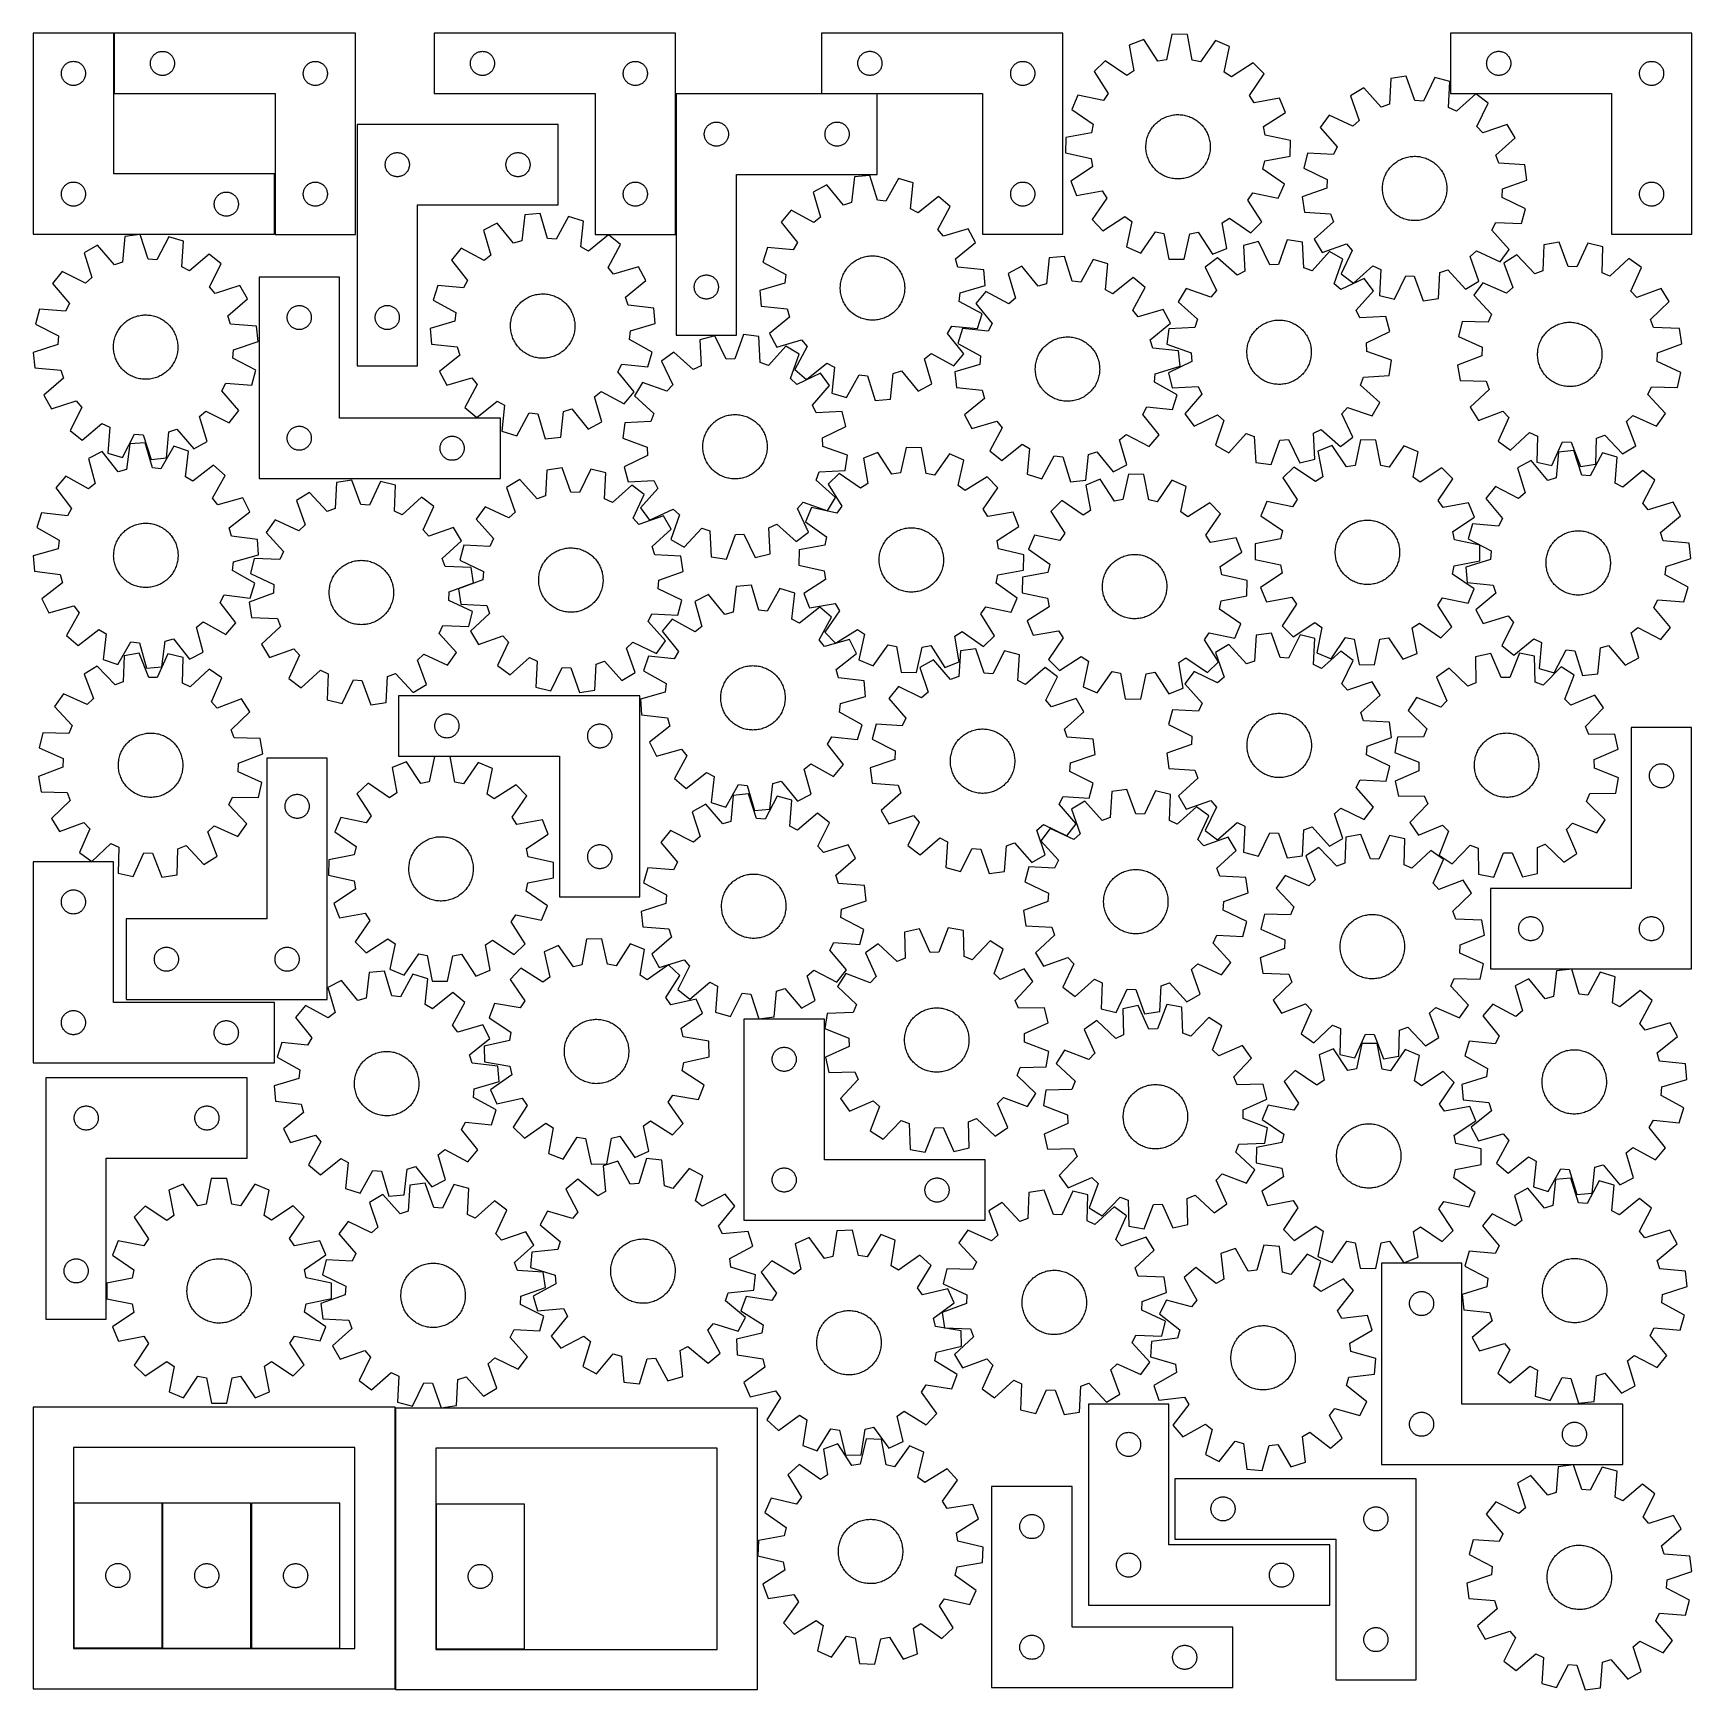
# Model space of a CAD drawing. Header units: millimetres. Extents: x 7 to 1243, y 7 to 1242.
import ezdxf

# ---------------------------------------------------------------- set-up
doc = ezdxf.new("R2010")
doc.units = ezdxf.units.MM
doc.layers.add('CUT', color=7, linetype='CONTINUOUS', true_color=0x000000)

msp = doc.modelspace()

# ---------------------------------------------------------------- linework, layer by layer
at = {"layer": 'CUT'}
for p, q in [((66.549375, 1241.97394), (6.549375, 1241.97394)), ((6.549375, 1241.97394), (6.549375, 1091.97394)), ((66.549375, 1136.97394), (66.549375, 1241.97394)), ((246.930475, 1241.92121), (66.930475, 1241.92121)), ((66.930475, 1241.92121), (66.930475, 1196.92121)), ((246.930475, 1091.92121), (246.930475, 1241.92121)), ((485.574701, 1241.932684), (305.574701, 1241.932684)), ((305.574701, 1241.932684), (305.574701, 1196.932684)), ((485.574701, 1091.932684), (485.574701, 1241.932684)), ((774.512446, 1241.973456), (594.512446, 1241.973456)), ((594.512446, 1241.973456), (594.512446, 1196.973456)), ((774.512446, 1091.973456), (774.512446, 1241.973456)), ((834.706738, 1237.233002), (823.988718, 1232.965742)), ((845.304337, 1221.011618), (834.706738, 1237.233002)), ((855.734637, 1241.114892), (851.627325, 1222.178883)), ((867.269806, 1240.955717), (855.734637, 1241.114892)), ((870.853056, 1221.913587), (867.269806, 1240.955717)), ((1243.472796, 1241.963446), (1063.472796, 1241.963446)), ((1063.472796, 1241.963446), (1063.472796, 1196.963446)), ((1243.472796, 1091.963446), (1243.472796, 1241.963446)), ((95.447249, 1224.421342), (95.790295, 1224.900062)), ((95.790295, 1224.900062), (96.163917, 1225.355322)), ((96.163917, 1225.355322), (96.566514, 1225.785171)), ((96.566514, 1225.785171), (96.996363, 1226.187768)), ((96.996363, 1226.187768), (97.451622, 1226.56139)), ((97.451622, 1226.56139), (97.930343, 1226.904436)), ((97.930343, 1226.904436), (98.430475, 1227.215438)), ((98.430475, 1227.215438), (98.949877, 1227.493064)), ((98.949877, 1227.493064), (99.486324, 1227.736125)), ((99.486324, 1227.736125), (100.03752, 1227.943581)), ((100.03752, 1227.943581), (100.601104, 1228.114542)), ((100.601104, 1228.114542), (101.174662, 1228.248277)), ((101.174662, 1228.248277), (101.75574, 1228.344213)), ((101.75574, 1228.344213), (102.341847, 1228.40194)), ((102.341847, 1228.40194), (102.930475, 1228.42121)), ((102.930475, 1228.42121), (103.519104, 1228.40194)), ((103.519104, 1228.40194), (104.105211, 1228.344213)), ((104.105211, 1228.344213), (104.686288, 1228.248277)), ((104.686288, 1228.248277), (105.259847, 1228.114542)), ((105.259847, 1228.114542), (105.823431, 1227.943581)), ((105.823431, 1227.943581), (106.374626, 1227.736125)), ((106.374626, 1227.736125), (106.911074, 1227.493064)), ((106.911074, 1227.493064), (107.430475, 1227.215438)), ((107.430475, 1227.215438), (107.930607, 1226.904436)), ((107.930607, 1226.904436), (108.409328, 1226.56139)), ((108.409328, 1226.56139), (108.864588, 1226.187768)), ((108.864588, 1226.187768), (109.294436, 1225.785171)), ((109.294436, 1225.785171), (109.697034, 1225.355322)), ((109.697034, 1225.355322), (110.070655, 1224.900062)), ((110.070655, 1224.900062), (110.413702, 1224.421342)), ((334.091475, 1224.432816), (334.434521, 1224.911537)), ((334.434521, 1224.911537), (334.808143, 1225.366797)), ((334.808143, 1225.366797), (335.21074, 1225.796645)), ((335.21074, 1225.796645), (335.640589, 1226.199242)), ((335.640589, 1226.199242), (336.095849, 1226.572864)), ((336.095849, 1226.572864), (336.574569, 1226.915911)), ((336.574569, 1226.915911), (337.074701, 1227.226913)), ((337.074701, 1227.226913), (337.594103, 1227.504539)), ((337.594103, 1227.504539), (338.130551, 1227.7476)), ((338.130551, 1227.7476), (338.681746, 1227.955055)), ((338.681746, 1227.955055), (339.24533, 1228.126017)), ((339.24533, 1228.126017), (339.818889, 1228.259752)), ((339.818889, 1228.259752), (340.399966, 1228.355688)), ((340.399966, 1228.355688), (340.986073, 1228.413414)), ((340.986073, 1228.413414), (341.574701, 1228.432684)), ((341.574701, 1228.432684), (342.16333, 1228.413414)), ((342.16333, 1228.413414), (342.749437, 1228.355688)), ((342.749437, 1228.355688), (343.330514, 1228.259752)), ((343.330514, 1228.259752), (343.904073, 1228.126017)), ((343.904073, 1228.126017), (344.467657, 1227.955055)), ((344.467657, 1227.955055), (345.018852, 1227.7476)), ((345.018852, 1227.7476), (345.5553, 1227.504539)), ((345.5553, 1227.504539), (346.074701, 1227.226913)), ((346.074701, 1227.226913), (346.574834, 1226.915911)), ((346.574834, 1226.915911), (347.053554, 1226.572864)), ((347.053554, 1226.572864), (347.508814, 1226.199242)), ((347.508814, 1226.199242), (347.938662, 1225.796645)), ((347.938662, 1225.796645), (348.34126, 1225.366797)), ((348.34126, 1225.366797), (348.714881, 1224.911537)), ((348.714881, 1224.911537), (349.057928, 1224.432816)), ((623.029219, 1224.473588), (623.372266, 1224.952309)), ((623.372266, 1224.952309), (623.745887, 1225.407568)), ((623.745887, 1225.407568), (624.148485, 1225.837417)), ((624.148485, 1225.837417), (624.578333, 1226.240014)), ((624.578333, 1226.240014), (625.033593, 1226.613636)), ((625.033593, 1226.613636), (625.512313, 1226.956682)), ((625.512313, 1226.956682), (626.012446, 1227.267684)), ((626.012446, 1227.267684), (626.531847, 1227.54531)), ((626.531847, 1227.54531), (627.068295, 1227.788371)), ((627.068295, 1227.788371), (627.61949, 1227.995827)), ((627.61949, 1227.995827), (628.183074, 1228.166788)), ((628.183074, 1228.166788), (628.756633, 1228.300523)), ((628.756633, 1228.300523), (629.33771, 1228.396459)), ((629.33771, 1228.396459), (629.923817, 1228.454186)), ((629.923817, 1228.454186), (630.512446, 1228.473456)), ((630.512446, 1228.473456), (631.101074, 1228.454186)), ((631.101074, 1228.454186), (631.687181, 1228.396459)), ((631.687181, 1228.396459), (632.268258, 1228.300523)), ((632.268258, 1228.300523), (632.841817, 1228.166788)), ((632.841817, 1228.166788), (633.405401, 1227.995827)), ((633.405401, 1227.995827), (633.956596, 1227.788371)), ((633.956596, 1227.788371), (634.493044, 1227.54531)), ((634.493044, 1227.54531), (635.012446, 1227.267684)), ((635.012446, 1227.267684), (635.512578, 1226.956682)), ((635.512578, 1226.956682), (635.991298, 1226.613636)), ((635.991298, 1226.613636), (636.446558, 1226.240014)), ((636.446558, 1226.240014), (636.876407, 1225.837417)), ((636.876407, 1225.837417), (637.279004, 1225.407568)), ((637.279004, 1225.407568), (637.652626, 1224.952309)), ((637.652626, 1224.952309), (637.995672, 1224.473588)), ((823.988718, 1232.965742), (827.440553, 1213.899351)), ((888.182587, 1236.495087), (877.141429, 1220.572297)), ((898.77878, 1231.933711), (888.182587, 1236.495087)), ((894.802164, 1212.969826), (898.77878, 1231.933711)), ((1091.989569, 1224.463578), (1092.332616, 1224.942299)), ((1092.332616, 1224.942299), (1092.706237, 1225.397558)), ((1092.706237, 1225.397558), (1093.108835, 1225.827407)), ((1093.108835, 1225.827407), (1093.538683, 1226.230004)), ((1093.538683, 1226.230004), (1093.993943, 1226.603626)), ((1093.993943, 1226.603626), (1094.472664, 1226.946672)), ((1094.472664, 1226.946672), (1094.972796, 1227.257675)), ((1094.972796, 1227.257675), (1095.492197, 1227.535301)), ((1095.492197, 1227.535301), (1096.028645, 1227.778362)), ((1096.028645, 1227.778362), (1096.57984, 1227.985817)), ((1096.57984, 1227.985817), (1097.143424, 1228.156778)), ((1097.143424, 1228.156778), (1097.716983, 1228.290513)), ((1097.716983, 1228.290513), (1098.29806, 1228.38645)), ((1098.29806, 1228.38645), (1098.884167, 1228.444176)), ((1098.884167, 1228.444176), (1099.472796, 1228.463446)), ((1099.472796, 1228.463446), (1100.061424, 1228.444176)), ((1100.061424, 1228.444176), (1100.647531, 1228.38645)), ((1100.647531, 1228.38645), (1101.228609, 1228.290513)), ((1101.228609, 1228.290513), (1101.802167, 1228.156778)), ((1101.802167, 1228.156778), (1102.365751, 1227.985817)), ((1102.365751, 1227.985817), (1102.916947, 1227.778362)), ((1102.916947, 1227.778362), (1103.453394, 1227.535301)), ((1103.453394, 1227.535301), (1103.972796, 1227.257675)), ((1103.972796, 1227.257675), (1104.472928, 1226.946672)), ((1104.472928, 1226.946672), (1104.951648, 1226.603626)), ((1104.951648, 1226.603626), (1105.406908, 1226.230004)), ((1105.406908, 1226.230004), (1105.836757, 1225.827407)), ((1105.836757, 1225.827407), (1106.239354, 1225.397558)), ((1106.239354, 1225.397558), (1106.612976, 1224.942299)), ((1106.612976, 1224.942299), (1106.956022, 1224.463578)), ((27.549375, 1211.97394), (27.568645, 1212.562569)), ((27.568645, 1212.562569), (27.626371, 1213.148676)), ((27.626371, 1213.148676), (27.722307, 1213.729753)), ((27.722307, 1213.729753), (27.856042, 1214.303312)), ((27.856042, 1214.303312), (28.027004, 1214.866896)), ((28.027004, 1214.866896), (28.234459, 1215.418091)), ((28.234459, 1215.418091), (28.47752, 1215.954539)), ((28.47752, 1215.954539), (28.755146, 1216.47394)), ((28.755146, 1216.47394), (29.066148, 1216.974073)), ((29.066148, 1216.974073), (29.409195, 1217.452793)), ((29.409195, 1217.452793), (29.782817, 1217.908053)), ((29.782817, 1217.908053), (30.185414, 1218.337901)), ((30.185414, 1218.337901), (30.615263, 1218.740499)), ((30.615263, 1218.740499), (31.070522, 1219.11412)), ((31.070522, 1219.11412), (31.549243, 1219.457167)), ((31.549243, 1219.457167), (32.049375, 1219.768169)), ((32.049375, 1219.768169), (32.568777, 1220.045795)), ((32.568777, 1220.045795), (33.105224, 1220.288856)), ((33.105224, 1220.288856), (33.65642, 1220.496312)), ((33.65642, 1220.496312), (34.220004, 1220.667273)), ((34.220004, 1220.667273), (34.793562, 1220.801008)), ((34.793562, 1220.801008), (35.374639, 1220.896944)), ((35.374639, 1220.896944), (35.960747, 1220.954671)), ((35.960747, 1220.954671), (36.549375, 1220.97394)), ((36.549375, 1220.97394), (37.138003, 1220.954671)), ((37.138003, 1220.954671), (37.724111, 1220.896944)), ((37.724111, 1220.896944), (38.305188, 1220.801008)), ((38.305188, 1220.801008), (38.878746, 1220.667273)), ((38.878746, 1220.667273), (39.44233, 1220.496312)), ((39.44233, 1220.496312), (39.993526, 1220.288856)), ((39.993526, 1220.288856), (40.529973, 1220.045795)), ((40.529973, 1220.045795), (41.049375, 1219.768169)), ((41.049375, 1219.768169), (41.549507, 1219.457167)), ((41.549507, 1219.457167), (42.028228, 1219.11412)), ((42.028228, 1219.11412), (42.483487, 1218.740499)), ((42.483487, 1218.740499), (42.913336, 1218.337901)), ((42.913336, 1218.337901), (43.315933, 1217.908053)), ((43.315933, 1217.908053), (43.689555, 1217.452793)), ((43.689555, 1217.452793), (44.032601, 1216.974073)), ((44.032601, 1216.974073), (44.343604, 1216.47394)), ((44.343604, 1216.47394), (44.62123, 1215.954539)), ((44.62123, 1215.954539), (44.864291, 1215.418091)), ((44.864291, 1215.418091), (45.071746, 1214.866896)), ((45.071746, 1214.866896), (45.242707, 1214.303312)), ((45.242707, 1214.303312), (45.376442, 1213.729753)), ((45.376442, 1213.729753), (45.472379, 1213.148676)), ((45.472379, 1213.148676), (45.530105, 1212.562569)), ((45.530105, 1212.562569), (45.549375, 1211.97394)), ((93.930475, 1219.42121), (93.949745, 1220.009838)), ((93.949745, 1218.832581), (93.930475, 1219.42121)), ((93.949745, 1220.009838), (94.007472, 1220.595945)), ((94.007472, 1218.246474), (93.949745, 1218.832581)), ((94.007472, 1220.595945), (94.103408, 1221.177022)), ((94.103408, 1217.665397), (94.007472, 1218.246474)), ((94.103408, 1221.177022), (94.237143, 1221.750581)), ((94.237143, 1217.091838), (94.103408, 1217.665397)), ((94.237143, 1221.750581), (94.408104, 1222.314165)), ((94.408104, 1216.528254), (94.237143, 1217.091838)), ((94.408104, 1222.314165), (94.61556, 1222.86536)), ((94.61556, 1215.977059), (94.408104, 1216.528254)), ((94.61556, 1222.86536), (94.858621, 1223.401808)), ((94.858621, 1215.440611), (94.61556, 1215.977059)), ((94.858621, 1223.401808), (95.136247, 1223.92121)), ((95.136247, 1214.92121), (94.858621, 1215.440611)), ((95.136247, 1223.92121), (95.447249, 1224.421342)), ((95.447249, 1214.421077), (95.136247, 1214.92121)), ((95.790295, 1213.942357), (95.447249, 1214.421077)), ((96.163917, 1213.487097), (95.790295, 1213.942357)), ((96.566514, 1213.057249), (96.163917, 1213.487097)), ((96.996363, 1212.654651), (96.566514, 1213.057249)), ((97.451622, 1212.28103), (96.996363, 1212.654651)), ((97.930343, 1211.937983), (97.451622, 1212.28103)), ((108.409328, 1212.28103), (107.930607, 1211.937983)), ((108.864588, 1212.654651), (108.409328, 1212.28103)), ((109.294436, 1213.057249), (108.864588, 1212.654651)), ((109.697034, 1213.487097), (109.294436, 1213.057249)), ((110.070655, 1213.942357), (109.697034, 1213.487097)), ((110.413702, 1214.421077), (110.070655, 1213.942357)), ((110.413702, 1224.421342), (110.724704, 1223.92121)), ((110.724704, 1214.92121), (110.413702, 1214.421077)), ((110.724704, 1223.92121), (111.00233, 1223.401808)), ((111.00233, 1215.440611), (110.724704, 1214.92121)), ((111.00233, 1223.401808), (111.245391, 1222.86536)), ((111.245391, 1215.977059), (111.00233, 1215.440611)), ((111.245391, 1222.86536), (111.452847, 1222.314165)), ((111.452847, 1216.528254), (111.245391, 1215.977059)), ((111.452847, 1222.314165), (111.623808, 1221.750581)), ((111.623808, 1217.091838), (111.452847, 1216.528254)), ((111.623808, 1221.750581), (111.757543, 1221.177022)), ((111.757543, 1217.665397), (111.623808, 1217.091838)), ((111.757543, 1221.177022), (111.853479, 1220.595945)), ((111.853479, 1218.246474), (111.757543, 1217.665397)), ((111.853479, 1220.595945), (111.911206, 1220.009838)), ((111.911206, 1218.832581), (111.853479, 1218.246474)), ((111.911206, 1220.009838), (111.930475, 1219.42121)), ((111.930475, 1219.42121), (111.911206, 1218.832581)), ((207.930475, 1211.92121), (207.949745, 1212.509838)), ((207.949745, 1212.509838), (208.007472, 1213.095945)), ((208.007472, 1213.095945), (208.103408, 1213.677022)), ((208.103408, 1213.677022), (208.237143, 1214.250581)), ((208.237143, 1214.250581), (208.408104, 1214.814165)), ((208.408104, 1214.814165), (208.61556, 1215.36536)), ((208.61556, 1215.36536), (208.858621, 1215.901808)), ((208.858621, 1215.901808), (209.136247, 1216.42121)), ((209.136247, 1216.42121), (209.447249, 1216.921342)), ((209.447249, 1216.921342), (209.790295, 1217.400062)), ((209.790295, 1217.400062), (210.163917, 1217.855322)), ((210.163917, 1217.855322), (210.566514, 1218.285171)), ((210.566514, 1218.285171), (210.996363, 1218.687768)), ((210.996363, 1218.687768), (211.451622, 1219.06139)), ((211.451622, 1219.06139), (211.930343, 1219.404436)), ((211.930343, 1219.404436), (212.430475, 1219.715438)), ((212.430475, 1219.715438), (212.949877, 1219.993064)), ((212.949877, 1219.993064), (213.486324, 1220.236125)), ((213.486324, 1220.236125), (214.03752, 1220.443581)), ((214.03752, 1220.443581), (214.601104, 1220.614542)), ((214.601104, 1220.614542), (215.174662, 1220.748277)), ((215.174662, 1220.748277), (215.75574, 1220.844213)), ((215.75574, 1220.844213), (216.341847, 1220.90194)), ((216.341847, 1220.90194), (216.930475, 1220.92121)), ((216.930475, 1220.92121), (217.519104, 1220.90194)), ((217.519104, 1220.90194), (218.105211, 1220.844213)), ((218.105211, 1220.844213), (218.686288, 1220.748277)), ((218.686288, 1220.748277), (219.259847, 1220.614542)), ((219.259847, 1220.614542), (219.823431, 1220.443581)), ((219.823431, 1220.443581), (220.374626, 1220.236125)), ((220.374626, 1220.236125), (220.911074, 1219.993064)), ((220.911074, 1219.993064), (221.430475, 1219.715438)), ((221.430475, 1219.715438), (221.930607, 1219.404436)), ((221.930607, 1219.404436), (222.409328, 1219.06139)), ((222.409328, 1219.06139), (222.864588, 1218.687768)), ((222.864588, 1218.687768), (223.294436, 1218.285171)), ((223.294436, 1218.285171), (223.697034, 1217.855322)), ((223.697034, 1217.855322), (224.070655, 1217.400062)), ((224.070655, 1217.400062), (224.413702, 1216.921342)), ((224.413702, 1216.921342), (224.724704, 1216.42121)), ((224.724704, 1216.42121), (225.00233, 1215.901808)), ((225.00233, 1215.901808), (225.245391, 1215.36536)), ((225.245391, 1215.36536), (225.452847, 1214.814165)), ((225.452847, 1214.814165), (225.623808, 1214.250581)), ((225.623808, 1214.250581), (225.757543, 1213.677022)), ((225.757543, 1213.677022), (225.853479, 1213.095945)), ((225.853479, 1213.095945), (225.911206, 1212.509838)), ((225.911206, 1212.509838), (225.930475, 1211.92121)), ((332.574701, 1219.432684), (332.593971, 1220.021312)), ((332.593971, 1218.844056), (332.574701, 1219.432684)), ((332.593971, 1220.021312), (332.651698, 1220.60742)), ((332.651698, 1218.257948), (332.593971, 1218.844056)), ((332.651698, 1220.60742), (332.747634, 1221.188497)), ((332.747634, 1217.676871), (332.651698, 1218.257948)), ((332.747634, 1221.188497), (332.881369, 1221.762056)), ((332.881369, 1217.103313), (332.747634, 1217.676871)), ((332.881369, 1221.762056), (333.05233, 1222.325639)), ((333.05233, 1216.539729), (332.881369, 1217.103313)), ((333.05233, 1222.325639), (333.259786, 1222.876835)), ((333.259786, 1215.988533), (333.05233, 1216.539729)), ((333.259786, 1222.876835), (333.502847, 1223.413282)), ((333.502847, 1215.452086), (333.259786, 1215.988533)), ((333.502847, 1223.413282), (333.780473, 1223.932684)), ((333.780473, 1214.932684), (333.502847, 1215.452086)), ((333.780473, 1223.932684), (334.091475, 1224.432816)), ((334.091475, 1214.432552), (333.780473, 1214.932684)), ((334.434521, 1213.953831), (334.091475, 1214.432552)), ((334.808143, 1213.498572), (334.434521, 1213.953831)), ((335.21074, 1213.068723), (334.808143, 1213.498572)), ((335.640589, 1212.666126), (335.21074, 1213.068723)), ((336.095849, 1212.292504), (335.640589, 1212.666126)), ((336.574569, 1211.949458), (336.095849, 1212.292504)), ((347.053554, 1212.292504), (346.574834, 1211.949458)), ((347.508814, 1212.666126), (347.053554, 1212.292504)), ((347.938662, 1213.068723), (347.508814, 1212.666126)), ((348.34126, 1213.498572), (347.938662, 1213.068723)), ((348.714881, 1213.953831), (348.34126, 1213.498572)), ((349.057928, 1214.432552), (348.714881, 1213.953831)), ((349.057928, 1224.432816), (349.36893, 1223.932684)), ((349.36893, 1214.932684), (349.057928, 1214.432552)), ((349.36893, 1223.932684), (349.646556, 1223.413282)), ((349.646556, 1215.452086), (349.36893, 1214.932684)), ((349.646556, 1223.413282), (349.889617, 1222.876835)), ((349.889617, 1215.988533), (349.646556, 1215.452086)), ((349.889617, 1222.876835), (350.097073, 1222.325639)), ((350.097073, 1216.539729), (349.889617, 1215.988533)), ((350.097073, 1222.325639), (350.268034, 1221.762056)), ((350.268034, 1217.103313), (350.097073, 1216.539729)), ((350.268034, 1221.762056), (350.401769, 1221.188497)), ((350.401769, 1217.676871), (350.268034, 1217.103313)), ((350.401769, 1221.188497), (350.497705, 1220.60742)), ((350.497705, 1218.257948), (350.401769, 1217.676871)), ((350.497705, 1220.60742), (350.555432, 1220.021312)), ((350.555432, 1218.844056), (350.497705, 1218.257948)), ((350.555432, 1220.021312), (350.574701, 1219.432684)), ((350.574701, 1219.432684), (350.555432, 1218.844056)), ((446.574701, 1211.932684), (446.593971, 1212.521312)), ((446.593971, 1212.521312), (446.651698, 1213.10742)), ((446.651698, 1213.10742), (446.747634, 1213.688497)), ((446.747634, 1213.688497), (446.881369, 1214.262056)), ((446.881369, 1214.262056), (447.05233, 1214.825639)), ((447.05233, 1214.825639), (447.259786, 1215.376835)), ((447.259786, 1215.376835), (447.502847, 1215.913282)), ((447.502847, 1215.913282), (447.780473, 1216.432684)), ((447.780473, 1216.432684), (448.091475, 1216.932816)), ((448.091475, 1216.932816), (448.434521, 1217.411537)), ((448.434521, 1217.411537), (448.808143, 1217.866797)), ((448.808143, 1217.866797), (449.21074, 1218.296645)), ((449.21074, 1218.296645), (449.640589, 1218.699242)), ((449.640589, 1218.699242), (450.095849, 1219.072864)), ((450.095849, 1219.072864), (450.574569, 1219.415911)), ((450.574569, 1219.415911), (451.074701, 1219.726913)), ((451.074701, 1219.726913), (451.594103, 1220.004539)), ((451.594103, 1220.004539), (452.130551, 1220.2476)), ((452.130551, 1220.2476), (452.681746, 1220.455055)), ((452.681746, 1220.455055), (453.24533, 1220.626017)), ((453.24533, 1220.626017), (453.818889, 1220.759752)), ((453.818889, 1220.759752), (454.399966, 1220.855688)), ((454.399966, 1220.855688), (454.986073, 1220.913414)), ((454.986073, 1220.913414), (455.574701, 1220.932684)), ((455.574701, 1220.932684), (456.16333, 1220.913414)), ((456.16333, 1220.913414), (456.749437, 1220.855688)), ((456.749437, 1220.855688), (457.330514, 1220.759752)), ((457.330514, 1220.759752), (457.904073, 1220.626017)), ((457.904073, 1220.626017), (458.467657, 1220.455055)), ((458.467657, 1220.455055), (459.018852, 1220.2476)), ((459.018852, 1220.2476), (459.5553, 1220.004539)), ((459.5553, 1220.004539), (460.074701, 1219.726913)), ((460.074701, 1219.726913), (460.574834, 1219.415911)), ((460.574834, 1219.415911), (461.053554, 1219.072864)), ((461.053554, 1219.072864), (461.508814, 1218.699242)), ((461.508814, 1218.699242), (461.938662, 1218.296645)), ((461.938662, 1218.296645), (462.34126, 1217.866797)), ((462.34126, 1217.866797), (462.714881, 1217.411537)), ((462.714881, 1217.411537), (463.057928, 1216.932816)), ((463.057928, 1216.932816), (463.36893, 1216.432684)), ((463.36893, 1216.432684), (463.646556, 1215.913282)), ((463.646556, 1215.913282), (463.889617, 1215.376835)), ((463.889617, 1215.376835), (464.097073, 1214.825639)), ((464.097073, 1214.825639), (464.268034, 1214.262056)), ((464.268034, 1214.262056), (464.401769, 1213.688497)), ((464.401769, 1213.688497), (464.497705, 1213.10742)), ((464.497705, 1213.10742), (464.555432, 1212.521312)), ((464.555432, 1212.521312), (464.574701, 1211.932684)), ((621.512446, 1219.473456), (621.531715, 1220.062084)), ((621.531715, 1218.884828), (621.512446, 1219.473456)), ((621.531715, 1220.062084), (621.589442, 1220.648191)), ((621.589442, 1218.29872), (621.531715, 1218.884828)), ((621.589442, 1220.648191), (621.685378, 1221.229269)), ((621.685378, 1217.717643), (621.589442, 1218.29872)), ((621.685378, 1221.229269), (621.819113, 1221.802827)), ((621.819113, 1217.144084), (621.685378, 1217.717643)), ((621.819113, 1221.802827), (621.990074, 1222.366411)), ((621.990074, 1216.5805), (621.819113, 1217.144084)), ((621.990074, 1222.366411), (622.19753, 1222.917607)), ((622.19753, 1216.029305), (621.990074, 1216.5805)), ((622.19753, 1222.917607), (622.440591, 1223.454054)), ((622.440591, 1215.492857), (622.19753, 1216.029305)), ((622.440591, 1223.454054), (622.718217, 1223.973456)), ((622.718217, 1214.973456), (622.440591, 1215.492857)), ((622.718217, 1223.973456), (623.029219, 1224.473588)), ((623.029219, 1214.473324), (622.718217, 1214.973456)), ((623.372266, 1213.994603), (623.029219, 1214.473324)), ((623.745887, 1213.539343), (623.372266, 1213.994603)), ((624.148485, 1213.109495), (623.745887, 1213.539343)), ((624.578333, 1212.706897), (624.148485, 1213.109495)), ((625.033593, 1212.333276), (624.578333, 1212.706897)), ((625.512313, 1211.990229), (625.033593, 1212.333276)), ((635.991298, 1212.333276), (635.512578, 1211.990229)), ((636.446558, 1212.706897), (635.991298, 1212.333276)), ((636.876407, 1213.109495), (636.446558, 1212.706897)), ((637.279004, 1213.539343), (636.876407, 1213.109495)), ((637.652626, 1213.994603), (637.279004, 1213.539343)), ((637.995672, 1214.473324), (637.652626, 1213.994603)), ((637.995672, 1224.473588), (638.306674, 1223.973456)), ((638.306674, 1214.973456), (637.995672, 1214.473324)), ((638.306674, 1223.973456), (638.5843, 1223.454054)), ((638.5843, 1215.492857), (638.306674, 1214.973456)), ((638.5843, 1223.454054), (638.827361, 1222.917607)), ((638.827361, 1216.029305), (638.5843, 1215.492857)), ((638.827361, 1222.917607), (639.034817, 1222.366411)), ((639.034817, 1216.5805), (638.827361, 1216.029305)), ((639.034817, 1222.366411), (639.205778, 1221.802827)), ((639.205778, 1217.144084), (639.034817, 1216.5805)), ((639.205778, 1221.802827), (639.339513, 1221.229269)), ((639.339513, 1217.717643), (639.205778, 1217.144084)), ((639.339513, 1221.229269), (639.435449, 1220.648191)), ((639.435449, 1218.29872), (639.339513, 1217.717643)), ((639.435449, 1220.648191), (639.493176, 1220.062084)), ((639.493176, 1218.884828), (639.435449, 1218.29872)), ((639.493176, 1220.062084), (639.512446, 1219.473456)), ((639.512446, 1219.473456), (639.493176, 1218.884828)), ((735.512446, 1211.973456), (735.531715, 1212.562084)), ((735.531715, 1212.562084), (735.589442, 1213.148191)), ((735.589442, 1213.148191), (735.685378, 1213.729269)), ((735.685378, 1213.729269), (735.819113, 1214.302827)), ((735.819113, 1214.302827), (735.990074, 1214.866411)), ((735.990074, 1214.866411), (736.19753, 1215.417607)), ((736.19753, 1215.417607), (736.440591, 1215.954054)), ((736.440591, 1215.954054), (736.718217, 1216.473456)), ((736.718217, 1216.473456), (737.029219, 1216.973588)), ((737.029219, 1216.973588), (737.372266, 1217.452309)), ((737.372266, 1217.452309), (737.745887, 1217.907568)), ((737.745887, 1217.907568), (738.148485, 1218.337417)), ((738.148485, 1218.337417), (738.578333, 1218.740014)), ((738.578333, 1218.740014), (739.033593, 1219.113636)), ((739.033593, 1219.113636), (739.512313, 1219.456682)), ((739.512313, 1219.456682), (740.012446, 1219.767684)), ((740.012446, 1219.767684), (740.531847, 1220.04531)), ((740.531847, 1220.04531), (741.068295, 1220.288371)), ((741.068295, 1220.288371), (741.61949, 1220.495827)), ((741.61949, 1220.495827), (742.183074, 1220.666788)), ((742.183074, 1220.666788), (742.756633, 1220.800523)), ((742.756633, 1220.800523), (743.33771, 1220.896459)), ((743.33771, 1220.896459), (743.923817, 1220.954186)), ((743.923817, 1220.954186), (744.512446, 1220.973456)), ((744.512446, 1220.973456), (745.101074, 1220.954186)), ((745.101074, 1220.954186), (745.687181, 1220.896459)), ((745.687181, 1220.896459), (746.268258, 1220.800523)), ((746.268258, 1220.800523), (746.841817, 1220.666788)), ((746.841817, 1220.666788), (747.405401, 1220.495827)), ((747.405401, 1220.495827), (747.956596, 1220.288371)), ((747.956596, 1220.288371), (748.493044, 1220.04531)), ((748.493044, 1220.04531), (749.012446, 1219.767684)), ((749.012446, 1219.767684), (749.512578, 1219.456682)), ((749.512578, 1219.456682), (749.991298, 1219.113636)), ((749.991298, 1219.113636), (750.446558, 1218.740014)), ((750.446558, 1218.740014), (750.876407, 1218.337417)), ((750.876407, 1218.337417), (751.279004, 1217.907568)), ((751.279004, 1217.907568), (751.652626, 1217.452309)), ((751.652626, 1217.452309), (751.995672, 1216.973588)), ((751.995672, 1216.973588), (752.306674, 1216.473456)), ((752.306674, 1216.473456), (752.5843, 1215.954054)), ((752.5843, 1215.954054), (752.827361, 1215.417607)), ((752.827361, 1215.417607), (753.034817, 1214.866411)), ((753.034817, 1214.866411), (753.205778, 1214.302827)), ((753.205778, 1214.302827), (753.339513, 1213.729269)), ((753.339513, 1213.729269), (753.435449, 1213.148191)), ((753.435449, 1213.148191), (753.493176, 1212.562084)), ((753.493176, 1212.562084), (753.512446, 1211.973456)), ((806.047007, 1221.332315), (797.777857, 1213.288272)), ((797.777857, 1213.288272), (808.263329, 1196.994184)), ((822.045567, 1210.401236), (806.047007, 1221.332315)), ((827.440553, 1213.899351), (822.045567, 1210.401236)), ((851.627325, 1222.178883), (845.304337, 1221.011618)), ((877.141429, 1220.572297), (870.853056, 1221.913587)), ((900.098573, 1209.324179), (894.802164, 1212.969826)), ((916.392661, 1219.809651), (900.098573, 1209.324179)), ((924.436704, 1211.540501), (916.392661, 1219.809651)), ((1090.472796, 1219.463446), (1090.492065, 1220.052074)), ((1090.492065, 1218.874818), (1090.472796, 1219.463446)), ((1090.492065, 1220.052074), (1090.549792, 1220.638182)), ((1090.549792, 1218.28871), (1090.492065, 1218.874818)), ((1090.549792, 1220.638182), (1090.645728, 1221.219259)), ((1090.645728, 1217.707633), (1090.549792, 1218.28871)), ((1090.645728, 1221.219259), (1090.779463, 1221.792817)), ((1090.779463, 1217.134075), (1090.645728, 1217.707633)), ((1090.779463, 1221.792817), (1090.950424, 1222.356401)), ((1090.950424, 1216.570491), (1090.779463, 1217.134075)), ((1090.950424, 1222.356401), (1091.15788, 1222.907597)), ((1091.15788, 1216.019295), (1090.950424, 1216.570491)), ((1091.15788, 1222.907597), (1091.400941, 1223.444044)), ((1091.400941, 1215.482848), (1091.15788, 1216.019295)), ((1091.400941, 1223.444044), (1091.678567, 1223.963446)), ((1091.678567, 1214.963446), (1091.400941, 1215.482848)), ((1091.678567, 1223.963446), (1091.989569, 1224.463578)), ((1091.989569, 1214.463314), (1091.678567, 1214.963446)), ((1092.332616, 1213.984593), (1091.989569, 1214.463314)), ((1092.706237, 1213.529334), (1092.332616, 1213.984593)), ((1093.108835, 1213.099485), (1092.706237, 1213.529334)), ((1093.538683, 1212.696888), (1093.108835, 1213.099485)), ((1093.993943, 1212.323266), (1093.538683, 1212.696888)), ((1094.472664, 1211.980219), (1093.993943, 1212.323266)), ((1104.951648, 1212.323266), (1104.472928, 1211.980219)), ((1105.406908, 1212.696888), (1104.951648, 1212.323266)), ((1105.836757, 1213.099485), (1105.406908, 1212.696888)), ((1106.239354, 1213.529334), (1105.836757, 1213.099485)), ((1106.612976, 1213.984593), (1106.239354, 1213.529334)), ((1106.956022, 1214.463314), (1106.612976, 1213.984593)), ((1106.956022, 1224.463578), (1107.267024, 1223.963446)), ((1107.267024, 1214.963446), (1106.956022, 1214.463314)), ((1107.267024, 1223.963446), (1107.54465, 1223.444044)), ((1107.54465, 1215.482848), (1107.267024, 1214.963446)), ((1107.54465, 1223.444044), (1107.787711, 1222.907597)), ((1107.787711, 1216.019295), (1107.54465, 1215.482848)), ((1107.787711, 1222.907597), (1107.995167, 1222.356401)), ((1107.995167, 1216.570491), (1107.787711, 1216.019295)), ((1107.995167, 1222.356401), (1108.166128, 1221.792817)), ((1108.166128, 1217.134075), (1107.995167, 1216.570491)), ((1108.166128, 1221.792817), (1108.299863, 1221.219259)), ((1108.299863, 1217.707633), (1108.166128, 1217.134075)), ((1108.299863, 1221.219259), (1108.395799, 1220.638182)), ((1108.395799, 1218.28871), (1108.299863, 1217.707633)), ((1108.395799, 1220.638182), (1108.453526, 1220.052074)), ((1108.453526, 1218.874818), (1108.395799, 1218.28871)), ((1108.453526, 1220.052074), (1108.472796, 1219.463446)), ((1108.472796, 1219.463446), (1108.453526, 1218.874818)), ((1204.472796, 1211.963446), (1204.492065, 1212.552074)), ((1204.492065, 1212.552074), (1204.549792, 1213.138182)), ((1204.549792, 1213.138182), (1204.645728, 1213.719259)), ((1204.645728, 1213.719259), (1204.779463, 1214.292817)), ((1204.779463, 1214.292817), (1204.950424, 1214.856401)), ((1204.950424, 1214.856401), (1205.15788, 1215.407597)), ((1205.15788, 1215.407597), (1205.400941, 1215.944044)), ((1205.400941, 1215.944044), (1205.678567, 1216.463446)), ((1205.678567, 1216.463446), (1205.989569, 1216.963578)), ((1205.989569, 1216.963578), (1206.332616, 1217.442299)), ((1206.332616, 1217.442299), (1206.706237, 1217.897558)), ((1206.706237, 1217.897558), (1207.108835, 1218.327407)), ((1207.108835, 1218.327407), (1207.538683, 1218.730004)), ((1207.538683, 1218.730004), (1207.993943, 1219.103626)), ((1207.993943, 1219.103626), (1208.472664, 1219.446672)), ((1208.472664, 1219.446672), (1208.972796, 1219.757675)), ((1208.972796, 1219.757675), (1209.492197, 1220.035301)), ((1209.492197, 1220.035301), (1210.028645, 1220.278362)), ((1210.028645, 1220.278362), (1210.57984, 1220.485817)), ((1210.57984, 1220.485817), (1211.143424, 1220.656778)), ((1211.143424, 1220.656778), (1211.716983, 1220.790513)), ((1211.716983, 1220.790513), (1212.29806, 1220.88645)), ((1212.29806, 1220.88645), (1212.884167, 1220.944176)), ((1212.884167, 1220.944176), (1213.472796, 1220.963446)), ((1213.472796, 1220.963446), (1214.061424, 1220.944176)), ((1214.061424, 1220.944176), (1214.647531, 1220.88645)), ((1214.647531, 1220.88645), (1215.228609, 1220.790513)), ((1215.228609, 1220.790513), (1215.802167, 1220.656778)), ((1215.802167, 1220.656778), (1216.365751, 1220.485817)), ((1216.365751, 1220.485817), (1216.916947, 1220.278362)), ((1216.916947, 1220.278362), (1217.453394, 1220.035301)), ((1217.453394, 1220.035301), (1217.972796, 1219.757675)), ((1217.972796, 1219.757675), (1218.472928, 1219.446672)), ((1218.472928, 1219.446672), (1218.951648, 1219.103626)), ((1218.951648, 1219.103626), (1219.406908, 1218.730004)), ((1219.406908, 1218.730004), (1219.836757, 1218.327407)), ((1219.836757, 1218.327407), (1220.239354, 1217.897558)), ((1220.239354, 1217.897558), (1220.612976, 1217.442299)), ((1220.612976, 1217.442299), (1220.956022, 1216.963578)), ((1220.956022, 1216.963578), (1221.267024, 1216.463446)), ((1221.267024, 1216.463446), (1221.54465, 1215.944044)), ((1221.54465, 1215.944044), (1221.787711, 1215.407597)), ((1221.787711, 1215.407597), (1221.995167, 1214.856401)), ((1221.995167, 1214.856401), (1222.166128, 1214.292817)), ((1222.166128, 1214.292817), (1222.299863, 1213.719259)), ((1222.299863, 1213.719259), (1222.395799, 1213.138182)), ((1222.395799, 1213.138182), (1222.453526, 1212.552074)), ((1222.453526, 1212.552074), (1222.472796, 1211.963446)), ((27.568645, 1211.385312), (27.549375, 1211.97394)), ((27.626371, 1210.799205), (27.568645, 1211.385312)), ((27.722307, 1210.218128), (27.626371, 1210.799205)), ((27.856042, 1209.644569), (27.722307, 1210.218128)), ((28.027004, 1209.080985), (27.856042, 1209.644569)), ((28.234459, 1208.52979), (28.027004, 1209.080985)), ((28.47752, 1207.993342), (28.234459, 1208.52979)), ((28.755146, 1207.47394), (28.47752, 1207.993342)), ((29.066148, 1206.973808), (28.755146, 1207.47394)), ((29.409195, 1206.495088), (29.066148, 1206.973808)), ((29.782817, 1206.039828), (29.409195, 1206.495088)), ((30.185414, 1205.609979), (29.782817, 1206.039828)), ((30.615263, 1205.207382), (30.185414, 1205.609979)), ((31.070522, 1204.83376), (30.615263, 1205.207382)), ((31.549243, 1204.490714), (31.070522, 1204.83376)), ((32.049375, 1204.179712), (31.549243, 1204.490714)), ((32.568777, 1203.902086), (32.049375, 1204.179712)), ((33.105224, 1203.659025), (32.568777, 1203.902086)), ((33.65642, 1203.451569), (33.105224, 1203.659025)), ((34.220004, 1203.280608), (33.65642, 1203.451569)), ((34.793562, 1203.146873), (34.220004, 1203.280608)), ((35.374639, 1203.050937), (34.793562, 1203.146873)), ((35.960747, 1202.99321), (35.374639, 1203.050937)), ((36.549375, 1202.97394), (35.960747, 1202.99321)), ((37.138003, 1202.99321), (36.549375, 1202.97394)), ((37.724111, 1203.050937), (37.138003, 1202.99321)), ((38.305188, 1203.146873), (37.724111, 1203.050937)), ((38.878746, 1203.280608), (38.305188, 1203.146873)), ((39.44233, 1203.451569), (38.878746, 1203.280608)), ((39.993526, 1203.659025), (39.44233, 1203.451569)), ((40.529973, 1203.902086), (39.993526, 1203.659025)), ((41.049375, 1204.179712), (40.529973, 1203.902086)), ((41.549507, 1204.490714), (41.049375, 1204.179712)), ((42.028228, 1204.83376), (41.549507, 1204.490714)), ((42.483487, 1205.207382), (42.028228, 1204.83376)), ((42.913336, 1205.609979), (42.483487, 1205.207382)), ((43.315933, 1206.039828), (42.913336, 1205.609979)), ((43.689555, 1206.495088), (43.315933, 1206.039828)), ((44.032601, 1206.973808), (43.689555, 1206.495088)), ((44.343604, 1207.47394), (44.032601, 1206.973808)), ((44.62123, 1207.993342), (44.343604, 1207.47394)), ((44.864291, 1208.52979), (44.62123, 1207.993342)), ((45.071746, 1209.080985), (44.864291, 1208.52979)), ((45.242707, 1209.644569), (45.071746, 1209.080985)), ((45.376442, 1210.218128), (45.242707, 1209.644569)), ((45.472379, 1210.799205), (45.376442, 1210.218128)), ((45.530105, 1211.385312), (45.472379, 1210.799205)), ((45.549375, 1211.97394), (45.530105, 1211.385312)), ((98.430475, 1211.626981), (97.930343, 1211.937983)), ((98.949877, 1211.349355), (98.430475, 1211.626981)), ((99.486324, 1211.106294), (98.949877, 1211.349355)), ((100.03752, 1210.898838), (99.486324, 1211.106294)), ((100.601104, 1210.727877), (100.03752, 1210.898838)), ((101.174662, 1210.594142), (100.601104, 1210.727877)), ((101.75574, 1210.498206), (101.174662, 1210.594142)), ((102.341847, 1210.440479), (101.75574, 1210.498206)), ((102.930475, 1210.42121), (102.341847, 1210.440479)), ((103.519104, 1210.440479), (102.930475, 1210.42121)), ((104.105211, 1210.498206), (103.519104, 1210.440479)), ((104.686288, 1210.594142), (104.105211, 1210.498206)), ((105.259847, 1210.727877), (104.686288, 1210.594142)), ((105.823431, 1210.898838), (105.259847, 1210.727877)), ((106.374626, 1211.106294), (105.823431, 1210.898838)), ((106.911074, 1211.349355), (106.374626, 1211.106294)), ((107.430475, 1211.626981), (106.911074, 1211.349355)), ((107.930607, 1211.937983), (107.430475, 1211.626981)), ((207.949745, 1211.332581), (207.930475, 1211.92121)), ((208.007472, 1210.746474), (207.949745, 1211.332581)), ((208.103408, 1210.165397), (208.007472, 1210.746474)), ((208.237143, 1209.591838), (208.103408, 1210.165397)), ((208.408104, 1209.028254), (208.237143, 1209.591838)), ((208.61556, 1208.477059), (208.408104, 1209.028254)), ((208.858621, 1207.940611), (208.61556, 1208.477059)), ((209.136247, 1207.42121), (208.858621, 1207.940611)), ((209.447249, 1206.921077), (209.136247, 1207.42121)), ((209.790295, 1206.442357), (209.447249, 1206.921077)), ((210.163917, 1205.987097), (209.790295, 1206.442357)), ((210.566514, 1205.557249), (210.163917, 1205.987097)), ((210.996363, 1205.154651), (210.566514, 1205.557249)), ((211.451622, 1204.78103), (210.996363, 1205.154651)), ((211.930343, 1204.437983), (211.451622, 1204.78103)), ((212.430475, 1204.126981), (211.930343, 1204.437983)), ((212.949877, 1203.849355), (212.430475, 1204.126981)), ((213.486324, 1203.606294), (212.949877, 1203.849355)), ((214.03752, 1203.398838), (213.486324, 1203.606294)), ((214.601104, 1203.227877), (214.03752, 1203.398838)), ((215.174662, 1203.094142), (214.601104, 1203.227877)), ((215.75574, 1202.998206), (215.174662, 1203.094142)), ((216.341847, 1202.940479), (215.75574, 1202.998206)), ((216.930475, 1202.92121), (216.341847, 1202.940479)), ((217.519104, 1202.940479), (216.930475, 1202.92121)), ((218.105211, 1202.998206), (217.519104, 1202.940479)), ((218.686288, 1203.094142), (218.105211, 1202.998206)), ((219.259847, 1203.227877), (218.686288, 1203.094142)), ((219.823431, 1203.398838), (219.259847, 1203.227877)), ((220.374626, 1203.606294), (219.823431, 1203.398838)), ((220.911074, 1203.849355), (220.374626, 1203.606294)), ((221.430475, 1204.126981), (220.911074, 1203.849355)), ((221.930607, 1204.437983), (221.430475, 1204.126981)), ((222.409328, 1204.78103), (221.930607, 1204.437983)), ((222.864588, 1205.154651), (222.409328, 1204.78103)), ((223.294436, 1205.557249), (222.864588, 1205.154651)), ((223.697034, 1205.987097), (223.294436, 1205.557249)), ((224.070655, 1206.442357), (223.697034, 1205.987097)), ((224.413702, 1206.921077), (224.070655, 1206.442357)), ((224.724704, 1207.42121), (224.413702, 1206.921077)), ((225.00233, 1207.940611), (224.724704, 1207.42121)), ((225.245391, 1208.477059), (225.00233, 1207.940611)), ((225.452847, 1209.028254), (225.245391, 1208.477059)), ((225.623808, 1209.591838), (225.452847, 1209.028254)), ((225.757543, 1210.165397), (225.623808, 1209.591838)), ((225.853479, 1210.746474), (225.757543, 1210.165397)), ((225.911206, 1211.332581), (225.853479, 1210.746474)), ((225.930475, 1211.92121), (225.911206, 1211.332581)), ((337.074701, 1211.638456), (336.574569, 1211.949458)), ((337.594103, 1211.36083), (337.074701, 1211.638456)), ((338.130551, 1211.117768), (337.594103, 1211.36083)), ((338.681746, 1210.910313), (338.130551, 1211.117768)), ((339.24533, 1210.739352), (338.681746, 1210.910313)), ((339.818889, 1210.605617), (339.24533, 1210.739352)), ((340.399966, 1210.50968), (339.818889, 1210.605617)), ((340.986073, 1210.451954), (340.399966, 1210.50968)), ((341.574701, 1210.432684), (340.986073, 1210.451954)), ((342.16333, 1210.451954), (341.574701, 1210.432684)), ((342.749437, 1210.50968), (342.16333, 1210.451954)), ((343.330514, 1210.605617), (342.749437, 1210.50968)), ((343.904073, 1210.739352), (343.330514, 1210.605617)), ((344.467657, 1210.910313), (343.904073, 1210.739352)), ((345.018852, 1211.117768), (344.467657, 1210.910313)), ((345.5553, 1211.36083), (345.018852, 1211.117768)), ((346.074701, 1211.638456), (345.5553, 1211.36083)), ((346.574834, 1211.949458), (346.074701, 1211.638456)), ((446.593971, 1211.344056), (446.574701, 1211.932684)), ((446.651698, 1210.757948), (446.593971, 1211.344056)), ((446.747634, 1210.176871), (446.651698, 1210.757948)), ((446.881369, 1209.603313), (446.747634, 1210.176871)), ((447.05233, 1209.039729), (446.881369, 1209.603313)), ((447.259786, 1208.488533), (447.05233, 1209.039729)), ((447.502847, 1207.952086), (447.259786, 1208.488533)), ((447.780473, 1207.432684), (447.502847, 1207.952086)), ((448.091475, 1206.932552), (447.780473, 1207.432684)), ((448.434521, 1206.453831), (448.091475, 1206.932552)), ((448.808143, 1205.998572), (448.434521, 1206.453831)), ((449.21074, 1205.568723), (448.808143, 1205.998572)), ((449.640589, 1205.166126), (449.21074, 1205.568723)), ((450.095849, 1204.792504), (449.640589, 1205.166126)), ((450.574569, 1204.449458), (450.095849, 1204.792504)), ((451.074701, 1204.138456), (450.574569, 1204.449458)), ((451.594103, 1203.86083), (451.074701, 1204.138456)), ((452.130551, 1203.617768), (451.594103, 1203.86083)), ((452.681746, 1203.410313), (452.130551, 1203.617768)), ((453.24533, 1203.239352), (452.681746, 1203.410313)), ((453.818889, 1203.105617), (453.24533, 1203.239352)), ((454.399966, 1203.00968), (453.818889, 1203.105617)), ((454.986073, 1202.951954), (454.399966, 1203.00968)), ((455.574701, 1202.932684), (454.986073, 1202.951954)), ((456.16333, 1202.951954), (455.574701, 1202.932684)), ((456.749437, 1203.00968), (456.16333, 1202.951954)), ((457.330514, 1203.105617), (456.749437, 1203.00968)), ((457.904073, 1203.239352), (457.330514, 1203.105617)), ((458.467657, 1203.410313), (457.904073, 1203.239352)), ((459.018852, 1203.617768), (458.467657, 1203.410313)), ((459.5553, 1203.86083), (459.018852, 1203.617768)), ((460.074701, 1204.138456), (459.5553, 1203.86083)), ((460.574834, 1204.449458), (460.074701, 1204.138456)), ((461.053554, 1204.792504), (460.574834, 1204.449458)), ((461.508814, 1205.166126), (461.053554, 1204.792504)), ((461.938662, 1205.568723), (461.508814, 1205.166126)), ((462.34126, 1205.998572), (461.938662, 1205.568723)), ((462.714881, 1206.453831), (462.34126, 1205.998572)), ((463.057928, 1206.932552), (462.714881, 1206.453831)), ((463.36893, 1207.432684), (463.057928, 1206.932552)), ((463.646556, 1207.952086), (463.36893, 1207.432684)), ((463.889617, 1208.488533), (463.646556, 1207.952086)), ((464.097073, 1209.039729), (463.889617, 1208.488533)), ((464.268034, 1209.603313), (464.097073, 1209.039729)), ((464.401769, 1210.176871), (464.268034, 1209.603313)), ((464.497705, 1210.757948), (464.401769, 1210.176871)), ((464.555432, 1211.344056), (464.497705, 1210.757948)), ((464.574701, 1211.932684), (464.555432, 1211.344056)), ((626.012446, 1211.679227), (625.512313, 1211.990229)), ((626.531847, 1211.401601), (626.012446, 1211.679227)), ((627.068295, 1211.15854), (626.531847, 1211.401601)), ((627.61949, 1210.951085), (627.068295, 1211.15854)), ((628.183074, 1210.780123), (627.61949, 1210.951085)), ((628.756633, 1210.646388), (628.183074, 1210.780123)), ((629.33771, 1210.550452), (628.756633, 1210.646388)), ((629.923817, 1210.492725), (629.33771, 1210.550452)), ((630.512446, 1210.473456), (629.923817, 1210.492725)), ((631.101074, 1210.492725), (630.512446, 1210.473456)), ((631.687181, 1210.550452), (631.101074, 1210.492725)), ((632.268258, 1210.646388), (631.687181, 1210.550452)), ((632.841817, 1210.780123), (632.268258, 1210.646388)), ((633.405401, 1210.951085), (632.841817, 1210.780123)), ((633.956596, 1211.15854), (633.405401, 1210.951085)), ((634.493044, 1211.401601), (633.956596, 1211.15854)), ((635.012446, 1211.679227), (634.493044, 1211.401601)), ((635.512578, 1211.990229), (635.012446, 1211.679227)), ((735.531715, 1211.384828), (735.512446, 1211.973456)), ((735.589442, 1210.79872), (735.531715, 1211.384828)), ((735.685378, 1210.217643), (735.589442, 1210.79872)), ((735.819113, 1209.644084), (735.685378, 1210.217643)), ((735.990074, 1209.0805), (735.819113, 1209.644084)), ((736.19753, 1208.529305), (735.990074, 1209.0805)), ((736.440591, 1207.992857), (736.19753, 1208.529305)), ((736.718217, 1207.473456), (736.440591, 1207.992857)), ((737.029219, 1206.973324), (736.718217, 1207.473456)), ((737.372266, 1206.494603), (737.029219, 1206.973324)), ((737.745887, 1206.039343), (737.372266, 1206.494603)), ((738.148485, 1205.609495), (737.745887, 1206.039343)), ((738.578333, 1205.206897), (738.148485, 1205.609495)), ((739.033593, 1204.833276), (738.578333, 1205.206897)), ((739.512313, 1204.490229), (739.033593, 1204.833276)), ((740.012446, 1204.179227), (739.512313, 1204.490229)), ((740.531847, 1203.901601), (740.012446, 1204.179227)), ((741.068295, 1203.65854), (740.531847, 1203.901601)), ((741.61949, 1203.451085), (741.068295, 1203.65854)), ((742.183074, 1203.280123), (741.61949, 1203.451085)), ((742.756633, 1203.146388), (742.183074, 1203.280123)), ((743.33771, 1203.050452), (742.756633, 1203.146388)), ((743.923817, 1202.992725), (743.33771, 1203.050452)), ((744.512446, 1202.973456), (743.923817, 1202.992725)), ((745.101074, 1202.992725), (744.512446, 1202.973456)), ((745.687181, 1203.050452), (745.101074, 1202.992725)), ((746.268258, 1203.146388), (745.687181, 1203.050452)), ((746.841817, 1203.280123), (746.268258, 1203.146388)), ((747.405401, 1203.451085), (746.841817, 1203.280123)), ((747.956596, 1203.65854), (747.405401, 1203.451085)), ((748.493044, 1203.901601), (747.956596, 1203.65854)), ((749.012446, 1204.179227), (748.493044, 1203.901601)), ((749.512578, 1204.490229), (749.012446, 1204.179227)), ((749.991298, 1204.833276), (749.512578, 1204.490229)), ((750.446558, 1205.206897), (749.991298, 1204.833276)), ((750.876407, 1205.609495), (750.446558, 1205.206897)), ((751.279004, 1206.039343), (750.876407, 1205.609495)), ((751.652626, 1206.494603), (751.279004, 1206.039343)), ((751.995672, 1206.973324), (751.652626, 1206.494603)), ((752.306674, 1207.473456), (751.995672, 1206.973324)), ((752.5843, 1207.992857), (752.306674, 1207.473456)), ((752.827361, 1208.529305), (752.5843, 1207.992857)), ((753.034817, 1209.0805), (752.827361, 1208.529305)), ((753.205778, 1209.644084), (753.034817, 1209.0805)), ((753.339513, 1210.217643), (753.205778, 1209.644084)), ((753.435449, 1210.79872), (753.339513, 1210.217643)), ((753.493176, 1211.384828), (753.435449, 1210.79872)), ((753.512446, 1211.973456), (753.493176, 1211.384828)), ((913.505624, 1195.541941), (924.436704, 1211.540501)), ((998.905873, 1201.142968), (988.989641, 1195.247731)), ((1011.91615, 1186.784169), (998.905873, 1201.142968)), ((1019.064858, 1208.27437), (1017.97786, 1188.928547)), ((1030.482271, 1209.926081), (1019.064858, 1208.27437)), ((1037.007326, 1191.681463), (1030.482271, 1209.926081)), ((1051.835815, 1208.800128), (1043.428234, 1191.342894)), ((1063.016212, 1205.956855), (1051.835815, 1208.800128)), ((1062.062663, 1186.603996), (1063.016212, 1205.956855)), ((1094.972796, 1211.669217), (1094.472664, 1211.980219)), ((1095.492197, 1211.391591), (1094.972796, 1211.669217)), ((1096.028645, 1211.14853), (1095.492197, 1211.391591)), ((1096.57984, 1210.941075), (1096.028645, 1211.14853)), ((1097.143424, 1210.770113), (1096.57984, 1210.941075)), ((1097.716983, 1210.636378), (1097.143424, 1210.770113)), ((1098.29806, 1210.540442), (1097.716983, 1210.636378)), ((1098.884167, 1210.482716), (1098.29806, 1210.540442)), ((1099.472796, 1210.463446), (1098.884167, 1210.482716)), ((1100.061424, 1210.482716), (1099.472796, 1210.463446)), ((1100.647531, 1210.540442), (1100.061424, 1210.482716)), ((1101.228609, 1210.636378), (1100.647531, 1210.540442)), ((1101.802167, 1210.770113), (1101.228609, 1210.636378)), ((1102.365751, 1210.941075), (1101.802167, 1210.770113)), ((1102.916947, 1211.14853), (1102.365751, 1210.941075)), ((1103.453394, 1211.391591), (1102.916947, 1211.14853)), ((1103.972796, 1211.669217), (1103.453394, 1211.391591)), ((1104.472928, 1211.980219), (1103.972796, 1211.669217)), ((1204.492065, 1211.374818), (1204.472796, 1211.963446)), ((1204.549792, 1210.78871), (1204.492065, 1211.374818)), ((1204.645728, 1210.207633), (1204.549792, 1210.78871)), ((1204.779463, 1209.634075), (1204.645728, 1210.207633)), ((1204.950424, 1209.070491), (1204.779463, 1209.634075)), ((1205.15788, 1208.519295), (1204.950424, 1209.070491)), ((1205.400941, 1207.982848), (1205.15788, 1208.519295)), ((1205.678567, 1207.463446), (1205.400941, 1207.982848)), ((1205.989569, 1206.963314), (1205.678567, 1207.463446)), ((1206.332616, 1206.484593), (1205.989569, 1206.963314)), ((1206.706237, 1206.029334), (1206.332616, 1206.484593)), ((1207.108835, 1205.599485), (1206.706237, 1206.029334)), ((1207.538683, 1205.196888), (1207.108835, 1205.599485)), ((1207.993943, 1204.823266), (1207.538683, 1205.196888)), ((1208.472664, 1204.480219), (1207.993943, 1204.823266)), ((1208.972796, 1204.169217), (1208.472664, 1204.480219)), ((1209.492197, 1203.891591), (1208.972796, 1204.169217)), ((1210.028645, 1203.64853), (1209.492197, 1203.891591)), ((1210.57984, 1203.441075), (1210.028645, 1203.64853)), ((1211.143424, 1203.270113), (1210.57984, 1203.441075)), ((1211.716983, 1203.136378), (1211.143424, 1203.270113)), ((1212.29806, 1203.040442), (1211.716983, 1203.136378)), ((1212.884167, 1202.982716), (1212.29806, 1203.040442)), ((1213.472796, 1202.963446), (1212.884167, 1202.982716)), ((1214.061424, 1202.982716), (1213.472796, 1202.963446)), ((1214.647531, 1203.040442), (1214.061424, 1202.982716)), ((1215.228609, 1203.136378), (1214.647531, 1203.040442)), ((1215.802167, 1203.270113), (1215.228609, 1203.136378)), ((1216.365751, 1203.441075), (1215.802167, 1203.270113)), ((1216.916947, 1203.64853), (1216.365751, 1203.441075)), ((1217.453394, 1203.891591), (1216.916947, 1203.64853)), ((1217.972796, 1204.169217), (1217.453394, 1203.891591)), ((1218.472928, 1204.480219), (1217.972796, 1204.169217)), ((1218.951648, 1204.823266), (1218.472928, 1204.480219)), ((1219.406908, 1205.196888), (1218.951648, 1204.823266)), ((1219.836757, 1205.599485), (1219.406908, 1205.196888)), ((1220.239354, 1206.029334), (1219.836757, 1205.599485)), ((1220.612976, 1206.484593), (1220.239354, 1206.029334)), ((1220.956022, 1206.963314), (1220.612976, 1206.484593)), ((1221.267024, 1207.463446), (1220.956022, 1206.963314)), ((1221.54465, 1207.982848), (1221.267024, 1207.463446)), ((1221.787711, 1208.519295), (1221.54465, 1207.982848)), ((1221.995167, 1209.070491), (1221.787711, 1208.519295)), ((1222.166128, 1209.634075), (1221.995167, 1209.070491)), ((1222.299863, 1210.207633), (1222.166128, 1209.634075)), ((1222.395799, 1210.78871), (1222.299863, 1210.207633)), ((1222.453526, 1211.374818), (1222.395799, 1210.78871)), ((1222.472796, 1211.963446), (1222.453526, 1211.374818)), ((66.930475, 1196.92121), (186.930475, 1196.92121)), ((186.930475, 1196.92121), (186.930475, 1091.92121)), ((305.574701, 1196.932684), (425.574701, 1196.932684)), ((425.574701, 1196.932684), (425.574701, 1091.932684)), ((486.017814, 1196.675108), (486.017814, 1016.675108)), ((636.017814, 1196.675108), (486.017814, 1196.675108)), ((594.512446, 1196.973456), (714.512446, 1196.973456)), ((636.017814, 1136.675108), (636.017814, 1196.675108)), ((714.512446, 1196.973456), (714.512446, 1091.973456)), ((785.653797, 1195.674391), (781.092421, 1185.078198)), ((804.617682, 1191.697775), (785.653797, 1195.674391)), ((808.263329, 1196.994184), (804.617682, 1191.697775)), ((917.00374, 1190.146955), (913.505624, 1195.541941)), ((936.070131, 1193.598791), (917.00374, 1190.146955)), ((940.337391, 1182.88077), (936.070131, 1193.598791)), ((988.989641, 1195.247731), (995.388711, 1176.958545)), ((1017.97786, 1188.928547), (1011.91615, 1186.784169)), ((1043.428234, 1191.342894), (1037.007326, 1191.681463)), ((1063.472796, 1196.963446), (1183.472796, 1196.963446)), ((1082.31343, 1196.744962), (1067.865244, 1183.834024)), ((1091.554696, 1189.839568), (1082.31343, 1196.744962)), ((1083.267714, 1172.324765), (1091.554696, 1189.839568)), ((1183.472796, 1196.963446), (1183.472796, 1091.963446)), ((512.573663, 1174.990024), (513.124858, 1175.197479)), ((513.124858, 1175.197479), (513.688442, 1175.368441)), ((513.688442, 1175.368441), (514.262001, 1175.502176)), ((514.262001, 1175.502176), (514.843078, 1175.598112)), ((514.843078, 1175.598112), (515.429185, 1175.655839)), ((515.429185, 1175.655839), (516.017814, 1175.675108)), ((516.017814, 1175.675108), (516.606442, 1175.655839)), ((516.606442, 1175.655839), (517.192549, 1175.598112)), ((517.192549, 1175.598112), (517.773626, 1175.502176)), ((517.773626, 1175.502176), (518.347185, 1175.368441)), ((518.347185, 1175.368441), (518.910769, 1175.197479)), ((518.910769, 1175.197479), (519.461964, 1174.990024)), ((602.573663, 1174.990024), (603.124858, 1175.197479)), ((603.124858, 1175.197479), (603.688442, 1175.368441)), ((603.688442, 1175.368441), (604.262001, 1175.502176)), ((604.262001, 1175.502176), (604.843078, 1175.598112)), ((604.843078, 1175.598112), (605.429185, 1175.655839)), ((605.429185, 1175.655839), (606.017814, 1175.675108)), ((606.017814, 1175.675108), (606.606442, 1175.655839)), ((606.606442, 1175.655839), (607.192549, 1175.598112)), ((607.192549, 1175.598112), (607.773626, 1175.502176)), ((607.773626, 1175.502176), (608.347185, 1175.368441)), ((608.347185, 1175.368441), (608.910769, 1175.197479)), ((608.910769, 1175.197479), (609.461964, 1174.990024)), ((781.092421, 1185.078198), (797.015212, 1174.03704)), ((843.954378, 1174.772002), (844.683061, 1175.426002)), ((844.683061, 1175.426002), (845.437813, 1176.049736)), ((845.437813, 1176.049736), (846.217378, 1176.642166)), ((846.217378, 1176.642166), (847.020459, 1177.202305)), ((847.020459, 1177.202305), (847.84572, 1177.729221)), ((847.84572, 1177.729221), (848.691785, 1178.222038)), ((848.691785, 1178.222038), (849.557248, 1178.679935)), ((849.557248, 1178.679935), (850.440667, 1179.10215)), ((850.440667, 1179.10215), (851.340573, 1179.48798)), ((851.340573, 1179.48798), (852.255467, 1179.836783)), ((852.255467, 1179.836783), (853.183827, 1180.147978)), ((853.183827, 1180.147978), (854.124108, 1180.421048)), ((854.124108, 1180.421048), (855.074744, 1180.655539)), ((855.074744, 1180.655539), (856.034154, 1180.851058)), ((856.034154, 1180.851058), (857.00074, 1181.007283)), ((857.00074, 1181.007283), (857.972895, 1181.123951)), ((857.972895, 1181.123951), (858.948998, 1181.20087)), ((858.948998, 1181.20087), (859.927427, 1181.23791)), ((859.927427, 1181.23791), (860.906553, 1181.235011)), ((860.906553, 1181.235011), (861.884745, 1181.192178)), ((861.884745, 1181.192178), (862.860377, 1181.109481)), ((862.860377, 1181.109481), (863.831823, 1180.987058)), ((863.831823, 1180.987058), (864.797467, 1180.825113)), ((864.797467, 1180.825113), (865.755702, 1180.623915)), ((865.755702, 1180.623915), (866.704934, 1180.3838)), ((866.704934, 1180.3838), (867.643581, 1180.105167)), ((867.643581, 1180.105167), (868.570082, 1179.78848)), ((868.570082, 1179.78848), (869.482895, 1179.434266)), ((869.482895, 1179.434266), (870.3805, 1179.043114)), ((870.3805, 1179.043114), (871.261404, 1178.615676)), ((871.261404, 1178.615676), (872.12414, 1178.152662)), ((872.12414, 1178.152662), (872.967273, 1177.654844)), ((872.967273, 1177.654844), (873.789398, 1177.12305)), ((873.789398, 1177.12305), (874.589148, 1176.558165)), ((874.589148, 1176.558165), (875.365192, 1175.96113)), ((875.365192, 1175.96113), (876.116238, 1175.332938)), ((876.116238, 1175.332938), (876.841036, 1174.674634)), ((924.116007, 1172.283171), (940.337391, 1182.88077)), ((973.094236, 1180.944664), (966.188842, 1171.703398)), ((990.609039, 1172.657682), (973.094236, 1180.944664)), ((995.388711, 1176.958545), (990.609039, 1172.657682)), ((1067.865244, 1183.834024), (1062.062663, 1186.603996)), ((248.080558, 1173.937315), (248.080558, 993.937315)), ((398.080558, 1173.937315), (248.080558, 1173.937315)), ((398.080558, 1113.937315), (398.080558, 1173.937315)), ((507.017814, 1166.675108), (507.037083, 1167.263736)), ((507.037083, 1166.08648), (507.017814, 1166.675108)), ((507.037083, 1167.263736), (507.09481, 1167.849844)), ((507.09481, 1165.500372), (507.037083, 1166.08648)), ((507.09481, 1167.849844), (507.190746, 1168.430921)), ((507.190746, 1164.919295), (507.09481, 1165.500372)), ((507.190746, 1168.430921), (507.324481, 1169.00448)), ((507.324481, 1164.345737), (507.190746, 1164.919295)), ((507.324481, 1169.00448), (507.495442, 1169.568063)), ((507.495442, 1163.782153), (507.324481, 1164.345737)), ((507.495442, 1169.568063), (507.702898, 1170.119259)), ((507.702898, 1163.230957), (507.495442, 1163.782153)), ((507.702898, 1170.119259), (507.945959, 1170.655706)), ((507.945959, 1162.69451), (507.702898, 1163.230957)), ((507.945959, 1170.655706), (508.223585, 1171.175108)), ((508.223585, 1171.175108), (508.534587, 1171.67524)), ((508.534587, 1171.67524), (508.877633, 1172.153961)), ((508.877633, 1172.153961), (509.251255, 1172.609221)), ((509.251255, 1172.609221), (509.653852, 1173.039069)), ((509.653852, 1173.039069), (510.083701, 1173.441666)), ((510.083701, 1173.441666), (510.538961, 1173.815288)), ((510.538961, 1173.815288), (511.017681, 1174.158335)), ((511.017681, 1174.158335), (511.517814, 1174.469337)), ((511.517814, 1174.469337), (512.037215, 1174.746963)), ((512.037215, 1174.746963), (512.573663, 1174.990024)), ((519.461964, 1174.990024), (519.998412, 1174.746963)), ((519.998412, 1174.746963), (520.517814, 1174.469337)), ((520.517814, 1174.469337), (521.017946, 1174.158335)), ((521.017946, 1174.158335), (521.496666, 1173.815288)), ((521.496666, 1173.815288), (521.951926, 1173.441666)), ((521.951926, 1173.441666), (522.381775, 1173.039069)), ((522.381775, 1173.039069), (522.784372, 1172.609221)), ((522.784372, 1172.609221), (523.157994, 1172.153961)), ((523.157994, 1172.153961), (523.50104, 1171.67524)), ((523.50104, 1171.67524), (523.812042, 1171.175108)), ((523.812042, 1171.175108), (524.089668, 1170.655706)), ((524.089668, 1170.655706), (524.332729, 1170.119259)), ((524.332729, 1163.230957), (524.089668, 1162.69451)), ((524.332729, 1170.119259), (524.540185, 1169.568063)), ((524.540185, 1163.782153), (524.332729, 1163.230957)), ((524.540185, 1169.568063), (524.711146, 1169.00448)), ((524.711146, 1164.345737), (524.540185, 1163.782153)), ((524.711146, 1169.00448), (524.844881, 1168.430921)), ((524.844881, 1164.919295), (524.711146, 1164.345737)), ((524.844881, 1168.430921), (524.940817, 1167.849844)), ((524.940817, 1165.500372), (524.844881, 1164.919295)), ((524.940817, 1167.849844), (524.998544, 1167.263736)), ((524.998544, 1166.08648), (524.940817, 1165.500372)), ((524.998544, 1167.263736), (525.017814, 1166.675108)), ((525.017814, 1166.675108), (524.998544, 1166.08648)), ((597.017814, 1166.675108), (597.037083, 1167.263736)), ((597.037083, 1166.08648), (597.017814, 1166.675108)), ((597.037083, 1167.263736), (597.09481, 1167.849844)), ((597.09481, 1165.500372), (597.037083, 1166.08648)), ((597.09481, 1167.849844), (597.190746, 1168.430921)), ((597.190746, 1164.919295), (597.09481, 1165.500372)), ((597.190746, 1168.430921), (597.324481, 1169.00448)), ((597.324481, 1164.345737), (597.190746, 1164.919295)), ((597.324481, 1169.00448), (597.495442, 1169.568063)), ((597.495442, 1163.782153), (597.324481, 1164.345737)), ((597.495442, 1169.568063), (597.702898, 1170.119259)), ((597.702898, 1163.230957), (597.495442, 1163.782153)), ((597.702898, 1170.119259), (597.945959, 1170.655706)), ((597.945959, 1162.69451), (597.702898, 1163.230957)), ((597.945959, 1170.655706), (598.223585, 1171.175108)), ((598.223585, 1171.175108), (598.534587, 1171.67524)), ((598.534587, 1171.67524), (598.877633, 1172.153961)), ((598.877633, 1172.153961), (599.251255, 1172.609221)), ((599.251255, 1172.609221), (599.653852, 1173.039069)), ((599.653852, 1173.039069), (600.083701, 1173.441666)), ((600.083701, 1173.441666), (600.538961, 1173.815288)), ((600.538961, 1173.815288), (601.017681, 1174.158335)), ((601.017681, 1174.158335), (601.517814, 1174.469337)), ((601.517814, 1174.469337), (602.037215, 1174.746963)), ((602.037215, 1174.746963), (602.573663, 1174.990024)), ((609.461964, 1174.990024), (609.998412, 1174.746963)), ((609.998412, 1174.746963), (610.517814, 1174.469337)), ((610.517814, 1174.469337), (611.017946, 1174.158335)), ((611.017946, 1174.158335), (611.496666, 1173.815288)), ((611.496666, 1173.815288), (611.951926, 1173.441666)), ((611.951926, 1173.441666), (612.381775, 1173.039069)), ((612.381775, 1173.039069), (612.784372, 1172.609221)), ((612.784372, 1172.609221), (613.157994, 1172.153961)), ((613.157994, 1172.153961), (613.50104, 1171.67524)), ((613.50104, 1171.67524), (613.812042, 1171.175108)), ((613.812042, 1171.175108), (614.089668, 1170.655706)), ((614.089668, 1170.655706), (614.332729, 1170.119259)), ((614.332729, 1163.230957), (614.089668, 1162.69451)), ((614.332729, 1170.119259), (614.540185, 1169.568063)), ((614.540185, 1163.782153), (614.332729, 1163.230957)), ((614.540185, 1169.568063), (614.711146, 1169.00448)), ((614.711146, 1164.345737), (614.540185, 1163.782153)), ((614.711146, 1169.00448), (614.844881, 1168.430921)), ((614.844881, 1164.919295), (614.711146, 1164.345737)), ((614.844881, 1168.430921), (614.940817, 1167.849844)), ((614.940817, 1165.500372), (614.844881, 1164.919295)), ((614.940817, 1167.849844), (614.998544, 1167.263736)), ((614.998544, 1166.08648), (614.940817, 1165.500372)), ((614.998544, 1167.263736), (615.017814, 1166.675108)), ((615.017814, 1166.675108), (614.998544, 1166.08648)), ((776.631791, 1164.165417), (776.472617, 1152.630248)), ((795.673921, 1167.748667), (776.631791, 1164.165417)), ((797.015212, 1174.03704), (795.673921, 1167.748667)), ((836.858107, 1162.173222), (837.078809, 1163.127154)), ((837.078809, 1163.127154), (837.338237, 1164.07129)), ((837.338237, 1164.07129), (837.635959, 1165.004058)), ((837.635959, 1165.004058), (837.97148, 1165.923906)), ((837.97148, 1165.923906), (838.34424, 1166.829304)), ((838.34424, 1166.829304), (838.753621, 1167.718743)), ((838.753621, 1167.718743), (839.198939, 1168.590745)), ((839.198939, 1168.590745), (839.679455, 1169.443857)), ((839.679455, 1169.443857), (840.194368, 1170.276659)), ((840.194368, 1170.276659), (840.742822, 1171.087766)), ((840.742822, 1171.087766), (841.323902, 1171.875827)), ((841.323902, 1171.875827), (841.936644, 1172.63953)), ((841.936644, 1172.63953), (842.580025, 1173.377606)), ((842.580025, 1173.377606), (843.252977, 1174.088824)), ((843.252977, 1174.088824), (843.954378, 1174.772002)), ((876.841036, 1174.674634), (877.538379, 1173.987315)), ((877.538379, 1173.987315), (878.207107, 1173.272125)), ((878.207107, 1173.272125), (878.846107, 1172.530252)), ((878.846107, 1172.530252), (879.454315, 1171.762934)), ((879.454315, 1171.762934), (880.03072, 1170.971446)), ((880.03072, 1170.971446), (880.574361, 1170.157106)), ((880.574361, 1170.157106), (881.084334, 1169.321269)), ((881.084334, 1169.321269), (881.559789, 1168.465327)), ((881.559789, 1168.465327), (881.999937, 1167.590704)), ((881.999937, 1167.590704), (882.404043, 1166.698856)), ((882.404043, 1166.698856), (882.771436, 1165.791267)), ((882.771436, 1165.791267), (883.101504, 1164.869448)), ((883.101504, 1164.869448), (883.393698, 1163.934933)), ((883.393698, 1163.934933), (883.647531, 1162.989278)), ((883.647531, 1162.989278), (883.86258, 1162.034056)), ((925.283272, 1165.960183), (924.116007, 1172.283171)), ((944.21928, 1161.852871), (925.283272, 1165.960183)), ((966.188842, 1171.703398), (979.09978, 1157.255212)), ((1087.568577, 1167.545093), (1083.267714, 1172.324765)), ((1105.857763, 1173.944163), (1087.568577, 1167.545093)), ((1097.394201, 1151.017654), (1111.753, 1164.027932)), ((1111.753, 1164.027932), (1105.857763, 1173.944163)), ((271.716597, 1150.301276), (272.146445, 1150.703874)), ((272.146445, 1150.703874), (272.601705, 1151.077495)), ((272.601705, 1151.077495), (273.080426, 1151.420542)), ((273.080426, 1151.420542), (273.580558, 1151.731544)), ((273.580558, 1151.731544), (274.099959, 1152.00917)), ((274.099959, 1152.00917), (274.636407, 1152.252231)), ((274.636407, 1152.252231), (275.187602, 1152.459686)), ((275.187602, 1152.459686), (275.751186, 1152.630648)), ((275.751186, 1152.630648), (276.324745, 1152.764383)), ((276.324745, 1152.764383), (276.905822, 1152.860319)), ((276.905822, 1152.860319), (277.491929, 1152.918046)), ((277.491929, 1152.918046), (278.080558, 1152.937315)), ((278.080558, 1152.937315), (278.669186, 1152.918046)), ((278.669186, 1152.918046), (279.255293, 1152.860319)), ((279.255293, 1152.860319), (279.836371, 1152.764383)), ((279.836371, 1152.764383), (280.409929, 1152.630648)), ((280.409929, 1152.630648), (280.973513, 1152.459686)), ((280.973513, 1152.459686), (281.524709, 1152.252231)), ((281.524709, 1152.252231), (282.061156, 1152.00917)), ((282.061156, 1152.00917), (282.580558, 1151.731544)), ((282.580558, 1151.731544), (283.08069, 1151.420542)), ((283.08069, 1151.420542), (283.559411, 1151.077495)), ((283.559411, 1151.077495), (284.01467, 1150.703874)), ((284.01467, 1150.703874), (284.444519, 1150.301276)), ((361.716597, 1150.301276), (362.146445, 1150.703874)), ((362.146445, 1150.703874), (362.601705, 1151.077495)), ((362.601705, 1151.077495), (363.080426, 1151.420542)), ((363.080426, 1151.420542), (363.580558, 1151.731544)), ((363.580558, 1151.731544), (364.099959, 1152.00917)), ((364.099959, 1152.00917), (364.636407, 1152.252231)), ((364.636407, 1152.252231), (365.187602, 1152.459686)), ((365.187602, 1152.459686), (365.751186, 1152.630648)), ((365.751186, 1152.630648), (366.324745, 1152.764383)), ((366.324745, 1152.764383), (366.905822, 1152.860319)), ((366.905822, 1152.860319), (367.491929, 1152.918046)), ((367.491929, 1152.918046), (368.080558, 1152.937315)), ((368.080558, 1152.937315), (368.669186, 1152.918046)), ((368.669186, 1152.918046), (369.255293, 1152.860319)), ((369.255293, 1152.860319), (369.836371, 1152.764383)), ((369.836371, 1152.764383), (370.409929, 1152.630648)), ((370.409929, 1152.630648), (370.973513, 1152.459686)), ((370.973513, 1152.459686), (371.524709, 1152.252231)), ((371.524709, 1152.252231), (372.061156, 1152.00917)), ((372.061156, 1152.00917), (372.580558, 1151.731544)), ((372.580558, 1151.731544), (373.08069, 1151.420542)), ((373.08069, 1151.420542), (373.559411, 1151.077495)), ((373.559411, 1151.077495), (374.01467, 1150.703874)), ((374.01467, 1150.703874), (374.444519, 1150.301276)), ((508.223585, 1162.175108), (507.945959, 1162.69451)), ((508.534587, 1161.674976), (508.223585, 1162.175108)), ((508.877633, 1161.196255), (508.534587, 1161.674976)), ((509.251255, 1160.740996), (508.877633, 1161.196255)), ((509.653852, 1160.311147), (509.251255, 1160.740996)), ((510.083701, 1159.90855), (509.653852, 1160.311147)), ((510.538961, 1159.534928), (510.083701, 1159.90855)), ((511.017681, 1159.191882), (510.538961, 1159.534928)), ((511.517814, 1158.88088), (511.017681, 1159.191882)), ((512.037215, 1158.603254), (511.517814, 1158.88088)), ((512.573663, 1158.360192), (512.037215, 1158.603254)), ((513.124858, 1158.152737), (512.573663, 1158.360192)), ((513.688442, 1157.981776), (513.124858, 1158.152737)), ((514.262001, 1157.848041), (513.688442, 1157.981776)), ((514.843078, 1157.752104), (514.262001, 1157.848041)), ((515.429185, 1157.694378), (514.843078, 1157.752104)), ((516.017814, 1157.675108), (515.429185, 1157.694378)), ((516.606442, 1157.694378), (516.017814, 1157.675108)), ((517.192549, 1157.752104), (516.606442, 1157.694378)), ((517.773626, 1157.848041), (517.192549, 1157.752104)), ((518.347185, 1157.981776), (517.773626, 1157.848041)), ((518.910769, 1158.152737), (518.347185, 1157.981776)), ((519.461964, 1158.360192), (518.910769, 1158.152737)), ((519.998412, 1158.603254), (519.461964, 1158.360192)), ((520.517814, 1158.88088), (519.998412, 1158.603254)), ((521.017946, 1159.191882), (520.517814, 1158.88088)), ((521.496666, 1159.534928), (521.017946, 1159.191882)), ((521.951926, 1159.90855), (521.496666, 1159.534928)), ((522.381775, 1160.311147), (521.951926, 1159.90855)), ((522.784372, 1160.740996), (522.381775, 1160.311147)), ((523.157994, 1161.196255), (522.784372, 1160.740996)), ((523.50104, 1161.674976), (523.157994, 1161.196255)), ((523.812042, 1162.175108), (523.50104, 1161.674976)), ((524.089668, 1162.69451), (523.812042, 1162.175108)), ((598.223585, 1162.175108), (597.945959, 1162.69451)), ((598.534587, 1161.674976), (598.223585, 1162.175108)), ((598.877633, 1161.196255), (598.534587, 1161.674976)), ((599.251255, 1160.740996), (598.877633, 1161.196255)), ((599.653852, 1160.311147), (599.251255, 1160.740996)), ((600.083701, 1159.90855), (599.653852, 1160.311147)), ((600.538961, 1159.534928), (600.083701, 1159.90855)), ((601.017681, 1159.191882), (600.538961, 1159.534928)), ((601.517814, 1158.88088), (601.017681, 1159.191882)), ((602.037215, 1158.603254), (601.517814, 1158.88088)), ((602.573663, 1158.360192), (602.037215, 1158.603254)), ((603.124858, 1158.152737), (602.573663, 1158.360192)), ((603.688442, 1157.981776), (603.124858, 1158.152737)), ((604.262001, 1157.848041), (603.688442, 1157.981776)), ((604.843078, 1157.752104), (604.262001, 1157.848041)), ((605.429185, 1157.694378), (604.843078, 1157.752104)), ((606.017814, 1157.675108), (605.429185, 1157.694378)), ((606.606442, 1157.694378), (606.017814, 1157.675108)), ((607.192549, 1157.752104), (606.606442, 1157.694378)), ((607.773626, 1157.848041), (607.192549, 1157.752104)), ((608.347185, 1157.981776), (607.773626, 1157.848041)), ((608.910769, 1158.152737), (608.347185, 1157.981776)), ((609.461964, 1158.360192), (608.910769, 1158.152737)), ((609.998412, 1158.603254), (609.461964, 1158.360192)), ((610.517814, 1158.88088), (609.998412, 1158.603254)), ((611.017946, 1159.191882), (610.517814, 1158.88088)), ((611.496666, 1159.534928), (611.017946, 1159.191882)), ((611.951926, 1159.90855), (611.496666, 1159.534928)), ((612.381775, 1160.311147), (611.951926, 1159.90855)), ((612.784372, 1160.740996), (612.381775, 1160.311147)), ((613.157994, 1161.196255), (612.784372, 1160.740996)), ((613.50104, 1161.674976), (613.157994, 1161.196255)), ((613.812042, 1162.175108), (613.50104, 1161.674976)), ((614.089668, 1162.69451), (613.812042, 1162.175108)), ((776.472617, 1152.630248), (795.408625, 1148.522936)), ((836.346054, 1157.312616), (836.368925, 1158.291479)), ((836.363128, 1156.333635), (836.346054, 1157.312616)), ((836.42012, 1155.356165), (836.363128, 1156.333635)), ((836.368925, 1158.291479), (836.431703, 1159.268594)), ((836.516933, 1154.381834), (836.42012, 1155.356165)), ((836.431703, 1159.268594), (836.534284, 1160.242335)), ((836.653408, 1153.412262), (836.516933, 1154.381834)), ((836.534284, 1160.242335), (836.676498, 1161.211082)), ((836.829317, 1152.449063), (836.653408, 1153.412262)), ((836.676498, 1161.211082), (836.858107, 1162.173222)), ((837.044366, 1151.493841), (836.829317, 1152.449063)), ((837.298199, 1150.548186), (837.044366, 1151.493841)), ((837.590393, 1149.613671), (837.298199, 1150.548186)), ((883.35366, 1150.41183), (883.055938, 1149.479061)), ((883.613088, 1151.355966), (883.35366, 1150.41183)), ((883.83379, 1152.309897), (883.613088, 1151.355966)), ((884.015399, 1153.272037), (883.83379, 1152.309897)), ((883.86258, 1162.034056), (884.038489, 1161.070858)), ((884.157613, 1154.240784), (884.015399, 1153.272037)), ((884.038489, 1161.070858), (884.174964, 1160.101286)), ((884.260194, 1155.214525), (884.157613, 1154.240784)), ((884.174964, 1160.101286), (884.271777, 1159.126954)), ((884.322972, 1156.191641), (884.260194, 1155.214525)), ((884.271777, 1159.126954), (884.328769, 1158.149484)), ((884.345843, 1157.170503), (884.322972, 1156.191641)), ((884.328769, 1158.149484), (884.345843, 1157.170503)), ((944.060106, 1150.317702), (944.21928, 1161.852871)), ((956.976949, 1152.40618), (954.133676, 1141.225783)), ((976.329809, 1151.452631), (956.976949, 1152.40618)), ((979.09978, 1157.255212), (976.329809, 1151.452631)), ((1099.53858, 1144.955944), (1097.394201, 1151.017654)), ((269.080558, 1143.937315), (269.099827, 1144.525943)), ((269.099827, 1143.348687), (269.080558, 1143.937315)), ((269.099827, 1144.525943), (269.157554, 1145.112051)), ((269.157554, 1142.76258), (269.099827, 1143.348687)), ((269.157554, 1145.112051), (269.25349, 1145.693128)), ((269.25349, 1142.181502), (269.157554, 1142.76258)), ((269.25349, 1145.693128), (269.387225, 1146.266687)), ((269.387225, 1141.607944), (269.25349, 1142.181502)), ((269.387225, 1146.266687), (269.558186, 1146.83027)), ((269.558186, 1141.04436), (269.387225, 1141.607944)), ((269.558186, 1146.83027), (269.765642, 1147.381466)), ((269.765642, 1140.493164), (269.558186, 1141.04436)), ((269.765642, 1147.381466), (270.008703, 1147.917913)), ((270.008703, 1139.956717), (269.765642, 1140.493164)), ((270.008703, 1147.917913), (270.286329, 1148.437315)), ((270.286329, 1139.437315), (270.008703, 1139.956717)), ((270.286329, 1148.437315), (270.597331, 1148.937447)), ((270.597331, 1138.937183), (270.286329, 1139.437315)), ((270.597331, 1148.937447), (270.940378, 1149.416168)), ((270.940378, 1138.458462), (270.597331, 1138.937183)), ((270.940378, 1149.416168), (271.313999, 1149.871428)), ((271.313999, 1138.003203), (270.940378, 1138.458462)), ((271.313999, 1149.871428), (271.716597, 1150.301276)), ((284.444519, 1150.301276), (284.847116, 1149.871428)), ((284.847116, 1149.871428), (285.220738, 1149.416168)), ((285.220738, 1138.458462), (284.847116, 1138.003203)), ((285.220738, 1149.416168), (285.563784, 1148.937447)), ((285.563784, 1138.937183), (285.220738, 1138.458462)), ((285.563784, 1148.937447), (285.874786, 1148.437315)), ((285.874786, 1139.437315), (285.563784, 1138.937183)), ((285.874786, 1148.437315), (286.152412, 1147.917913)), ((286.152412, 1139.956717), (285.874786, 1139.437315)), ((286.152412, 1147.917913), (286.395473, 1147.381466)), ((286.395473, 1140.493164), (286.152412, 1139.956717)), ((286.395473, 1147.381466), (286.602929, 1146.83027)), ((286.602929, 1141.04436), (286.395473, 1140.493164)), ((286.602929, 1146.83027), (286.77389, 1146.266687)), ((286.77389, 1141.607944), (286.602929, 1141.04436)), ((286.77389, 1146.266687), (286.907625, 1145.693128)), ((286.907625, 1142.181502), (286.77389, 1141.607944)), ((286.907625, 1145.693128), (287.003561, 1145.112051)), ((287.003561, 1142.76258), (286.907625, 1142.181502)), ((287.003561, 1145.112051), (287.061288, 1144.525943)), ((287.061288, 1143.348687), (287.003561, 1142.76258)), ((287.061288, 1144.525943), (287.080558, 1143.937315)), ((287.080558, 1143.937315), (287.061288, 1143.348687)), ((359.080558, 1143.937315), (359.099827, 1144.525943)), ((359.099827, 1143.348687), (359.080558, 1143.937315)), ((359.099827, 1144.525943), (359.157554, 1145.112051)), ((359.157554, 1142.76258), (359.099827, 1143.348687)), ((359.157554, 1145.112051), (359.25349, 1145.693128)), ((359.25349, 1142.181502), (359.157554, 1142.76258)), ((359.25349, 1145.693128), (359.387225, 1146.266687)), ((359.387225, 1141.607944), (359.25349, 1142.181502)), ((359.387225, 1146.266687), (359.558186, 1146.83027)), ((359.558186, 1141.04436), (359.387225, 1141.607944)), ((359.558186, 1146.83027), (359.765642, 1147.381466)), ((359.765642, 1140.493164), (359.558186, 1141.04436)), ((359.765642, 1147.381466), (360.008703, 1147.917913)), ((360.008703, 1139.956717), (359.765642, 1140.493164)), ((360.008703, 1147.917913), (360.286329, 1148.437315)), ((360.286329, 1139.437315), (360.008703, 1139.956717)), ((360.286329, 1148.437315), (360.597331, 1148.937447)), ((360.597331, 1138.937183), (360.286329, 1139.437315)), ((360.597331, 1148.937447), (360.940378, 1149.416168)), ((360.940378, 1138.458462), (360.597331, 1138.937183)), ((360.940378, 1149.416168), (361.313999, 1149.871428)), ((361.313999, 1138.003203), (360.940378, 1138.458462)), ((361.313999, 1149.871428), (361.716597, 1150.301276)), ((374.444519, 1150.301276), (374.847116, 1149.871428)), ((374.847116, 1149.871428), (375.220738, 1149.416168)), ((375.220738, 1138.458462), (374.847116, 1138.003203)), ((375.220738, 1149.416168), (375.563784, 1148.937447)), ((375.563784, 1138.937183), (375.220738, 1138.458462)), ((375.563784, 1148.937447), (375.874786, 1148.437315)), ((375.874786, 1139.437315), (375.563784, 1138.937183)), ((375.874786, 1148.437315), (376.152412, 1147.917913)), ((376.152412, 1139.956717), (375.874786, 1139.437315)), ((376.152412, 1147.917913), (376.395473, 1147.381466)), ((376.395473, 1140.493164), (376.152412, 1139.956717)), ((376.395473, 1147.381466), (376.602929, 1146.83027)), ((376.602929, 1141.04436), (376.395473, 1140.493164)), ((376.602929, 1146.83027), (376.77389, 1146.266687)), ((376.77389, 1141.607944), (376.602929, 1141.04436)), ((376.77389, 1146.266687), (376.907625, 1145.693128)), ((376.907625, 1142.181502), (376.77389, 1141.607944)), ((376.907625, 1145.693128), (377.003561, 1145.112051)), ((377.003561, 1142.76258), (376.907625, 1142.181502)), ((377.003561, 1145.112051), (377.061288, 1144.525943)), ((377.061288, 1143.348687), (377.003561, 1142.76258)), ((377.061288, 1144.525943), (377.080558, 1143.937315)), ((377.080558, 1143.937315), (377.061288, 1143.348687)), ((796.57589, 1142.199948), (780.354506, 1131.602349)), ((795.408625, 1148.522936), (796.57589, 1142.199948)), ((837.920461, 1148.691852), (837.590393, 1149.613671)), ((838.287854, 1147.784263), (837.920461, 1148.691852)), ((838.69196, 1146.892415), (838.287854, 1147.784263)), ((839.132108, 1146.017792), (838.69196, 1146.892415)), ((839.607563, 1145.16185), (839.132108, 1146.017792)), ((840.117536, 1144.326013), (839.607563, 1145.16185)), ((840.661177, 1143.511673), (840.117536, 1144.326013)), ((841.237581, 1142.720185), (840.661177, 1143.511673)), ((841.84579, 1141.952867), (841.237581, 1142.720185)), ((842.48479, 1141.210995), (841.84579, 1141.952867)), ((843.153518, 1140.495804), (842.48479, 1141.210995)), ((843.850861, 1139.808485), (843.153518, 1140.495804)), ((844.575659, 1139.150181), (843.850861, 1139.808485)), ((845.326705, 1138.521989), (844.575659, 1139.150181)), ((846.102748, 1137.924954), (845.326705, 1138.521989)), ((875.254084, 1138.433383), (874.474519, 1137.840954)), ((876.008836, 1139.057117), (875.254084, 1138.433383)), ((876.737519, 1139.711117), (876.008836, 1139.057117)), ((877.43892, 1140.394295), (876.737519, 1139.711117)), ((878.111872, 1141.105514), (877.43892, 1140.394295)), ((878.755253, 1141.843589), (878.111872, 1141.105514)), ((879.367994, 1142.607293), (878.755253, 1141.843589)), ((879.949075, 1143.395354), (879.367994, 1142.607293)), ((880.497529, 1144.20646), (879.949075, 1143.395354)), ((881.012442, 1145.039263), (880.497529, 1144.20646)), ((881.492958, 1145.892375), (881.012442, 1145.039263)), ((881.938276, 1146.764376), (881.492958, 1145.892375)), ((882.347657, 1147.653816), (881.938276, 1146.764376)), ((882.720417, 1148.559213), (882.347657, 1147.653816)), ((883.055938, 1149.479061), (882.720417, 1148.559213)), ((923.676685, 1140.446079), (925.017976, 1146.734452)), ((939.599476, 1129.404921), (923.676685, 1140.446079)), ((925.017976, 1146.734452), (944.060106, 1150.317702)), ((954.133676, 1141.225783), (971.59091, 1132.818202)), ((1015.632089, 1137.524439), (1016.113144, 1138.377247)), ((1016.113144, 1138.377247), (1016.628583, 1139.209723)), ((1016.628583, 1139.209723), (1017.177549, 1140.020483)), ((1017.177549, 1140.020483), (1017.759128, 1140.808176)), ((1017.759128, 1140.808176), (1018.372352, 1141.571493)), ((1018.372352, 1141.571493), (1019.0162, 1142.309161)), ((1019.0162, 1142.309161), (1019.689601, 1143.019954)), ((1019.689601, 1143.019954), (1020.391434, 1143.702688)), ((1020.391434, 1143.702688), (1021.12053, 1144.356227)), ((1021.12053, 1144.356227), (1021.875677, 1144.979484)), ((1021.875677, 1144.979484), (1022.655617, 1145.571421)), ((1022.655617, 1145.571421), (1023.459052, 1146.131052)), ((1023.459052, 1146.131052), (1024.284645, 1146.657447)), ((1024.284645, 1146.657447), (1025.131022, 1147.149728)), ((1025.131022, 1147.149728), (1025.996774, 1147.607078)), ((1025.996774, 1147.607078), (1026.88046, 1148.028734)), ((1026.88046, 1148.028734), (1027.780609, 1148.413995)), ((1027.780609, 1148.413995), (1028.695724, 1148.76222)), ((1028.695724, 1148.76222), (1029.624281, 1149.072828)), ((1029.624281, 1149.072828), (1030.564734, 1149.345304)), ((1030.564734, 1149.345304), (1031.515518, 1149.579193)), ((1031.515518, 1149.579193), (1032.475052, 1149.774106)), ((1032.475052, 1149.774106), (1033.441736, 1149.929719)), ((1033.441736, 1149.929719), (1034.413964, 1150.045773)), ((1034.413964, 1150.045773), (1035.390116, 1150.122074)), ((1035.390116, 1150.122074), (1036.368569, 1150.158496)), ((1036.368569, 1150.158496), (1037.347692, 1150.154978)), ((1037.347692, 1150.154978), (1038.325857, 1150.111526)), ((1038.325857, 1150.111526), (1039.301436, 1150.028213)), ((1039.301436, 1150.028213), (1040.272805, 1149.905176)), ((1040.272805, 1149.905176), (1041.238346, 1149.74262)), ((1041.238346, 1149.74262), (1042.196454, 1149.540817)), ((1042.196454, 1149.540817), (1043.145533, 1149.300102)), ((1043.145533, 1149.300102), (1044.084004, 1149.020875)), ((1044.084004, 1149.020875), (1045.010305, 1148.703603)), ((1045.010305, 1148.703603), (1045.922894, 1148.348811)), ((1045.922894, 1148.348811), (1046.820252, 1147.957092)), ((1046.820252, 1147.957092), (1047.700885, 1147.529097)), ((1047.700885, 1147.529097), (1048.563328, 1147.065538)), ((1048.563328, 1147.065538), (1049.406146, 1146.567187)), ((1049.406146, 1146.567187), (1050.227935, 1146.034873)), ((1050.227935, 1146.034873), (1051.027328, 1145.469483)), ((1051.027328, 1145.469483), (1051.802994, 1144.871957)), ((1051.802994, 1144.871957), (1052.553643, 1144.24329)), ((1052.553643, 1144.24329), (1053.278024, 1143.584529)), ((1053.278024, 1143.584529), (1053.974933, 1142.896769)), ((1053.974933, 1142.896769), (1054.643208, 1142.181155)), ((1054.643208, 1142.181155), (1055.281739, 1141.438879)), ((1055.281739, 1141.438879), (1055.889462, 1140.671176)), ((1055.889462, 1140.671176), (1056.465366, 1139.879324)), ((1056.465366, 1139.879324), (1057.008492, 1139.064641)), ((1057.008492, 1139.064641), (1057.517936, 1138.228482)), ((1057.517936, 1138.228482), (1057.992851, 1137.372239)), ((1118.884402, 1143.868946), (1099.53858, 1144.955944)), ((1120.536113, 1132.451533), (1118.884402, 1143.868946)), ((28.234459, 1125.418091), (28.47752, 1125.954539)), ((28.47752, 1125.954539), (28.755146, 1126.47394)), ((28.755146, 1126.47394), (29.066148, 1126.974073)), ((29.066148, 1126.974073), (29.409195, 1127.452793)), ((29.409195, 1127.452793), (29.782817, 1127.908053)), ((29.782817, 1127.908053), (30.185414, 1128.337901)), ((30.185414, 1128.337901), (30.615263, 1128.740499)), ((30.615263, 1128.740499), (31.070522, 1129.11412)), ((31.070522, 1129.11412), (31.549243, 1129.457167)), ((31.549243, 1129.457167), (32.049375, 1129.768169)), ((32.049375, 1129.768169), (32.568777, 1130.045795)), ((32.568777, 1130.045795), (33.105224, 1130.288856)), ((33.105224, 1130.288856), (33.65642, 1130.496312)), ((33.65642, 1130.496312), (34.220004, 1130.667273)), ((34.220004, 1130.667273), (34.793562, 1130.801008)), ((34.793562, 1130.801008), (35.374639, 1130.896944)), ((35.374639, 1130.896944), (35.960747, 1130.954671)), ((35.960747, 1130.954671), (36.549375, 1130.97394)), ((36.549375, 1130.97394), (37.138003, 1130.954671)), ((37.138003, 1130.954671), (37.724111, 1130.896944)), ((37.724111, 1130.896944), (38.305188, 1130.801008)), ((38.305188, 1130.801008), (38.878746, 1130.667273)), ((38.878746, 1130.667273), (39.44233, 1130.496312)), ((39.44233, 1130.496312), (39.993526, 1130.288856)), ((39.993526, 1130.288856), (40.529973, 1130.045795)), ((40.529973, 1130.045795), (41.049375, 1129.768169)), ((41.049375, 1129.768169), (41.549507, 1129.457167)), ((41.549507, 1129.457167), (42.028228, 1129.11412)), ((42.028228, 1129.11412), (42.483487, 1128.740499)), ((42.483487, 1128.740499), (42.913336, 1128.337901)), ((42.913336, 1128.337901), (43.315933, 1127.908053)), ((43.315933, 1127.908053), (43.689555, 1127.452793)), ((43.689555, 1127.452793), (44.032601, 1126.974073)), ((44.032601, 1126.974073), (44.343604, 1126.47394)), ((44.343604, 1126.47394), (44.62123, 1125.954539)), ((44.62123, 1125.954539), (44.864291, 1125.418091)), ((186.549375, 1136.97394), (66.549375, 1136.97394)), ((186.549375, 1091.97394), (186.549375, 1136.97394)), ((208.61556, 1125.36536), (208.858621, 1125.901808)), ((208.858621, 1125.901808), (209.136247, 1126.42121)), ((209.136247, 1126.42121), (209.447249, 1126.921342)), ((209.447249, 1126.921342), (209.790295, 1127.400062)), ((209.790295, 1127.400062), (210.163917, 1127.855322)), ((210.163917, 1127.855322), (210.566514, 1128.285171)), ((210.566514, 1128.285171), (210.996363, 1128.687768)), ((210.996363, 1128.687768), (211.451622, 1129.06139)), ((211.451622, 1129.06139), (211.930343, 1129.404436)), ((211.930343, 1129.404436), (212.430475, 1129.715438)), ((212.430475, 1129.715438), (212.949877, 1129.993064)), ((212.949877, 1129.993064), (213.486324, 1130.236125)), ((213.486324, 1130.236125), (214.03752, 1130.443581)), ((214.03752, 1130.443581), (214.601104, 1130.614542)), ((214.601104, 1130.614542), (215.174662, 1130.748277)), ((215.174662, 1130.748277), (215.75574, 1130.844213)), ((215.75574, 1130.844213), (216.341847, 1130.90194)), ((216.341847, 1130.90194), (216.930475, 1130.92121)), ((216.930475, 1130.92121), (217.519104, 1130.90194)), ((217.519104, 1130.90194), (218.105211, 1130.844213)), ((218.105211, 1130.844213), (218.686288, 1130.748277)), ((218.686288, 1130.748277), (219.259847, 1130.614542)), ((219.259847, 1130.614542), (219.823431, 1130.443581)), ((219.823431, 1130.443581), (220.374626, 1130.236125)), ((220.374626, 1130.236125), (220.911074, 1129.993064)), ((220.911074, 1129.993064), (221.430475, 1129.715438)), ((221.430475, 1129.715438), (221.930607, 1129.404436)), ((221.930607, 1129.404436), (222.409328, 1129.06139)), ((222.409328, 1129.06139), (222.864588, 1128.687768)), ((222.864588, 1128.687768), (223.294436, 1128.285171)), ((223.294436, 1128.285171), (223.697034, 1127.855322)), ((223.697034, 1127.855322), (224.070655, 1127.400062)), ((224.070655, 1127.400062), (224.413702, 1126.921342)), ((224.413702, 1126.921342), (224.724704, 1126.42121)), ((224.724704, 1126.42121), (225.00233, 1125.901808)), ((225.00233, 1125.901808), (225.245391, 1125.36536)), ((271.716597, 1137.573354), (271.313999, 1138.003203)), ((272.146445, 1137.170757), (271.716597, 1137.573354)), ((272.601705, 1136.797135), (272.146445, 1137.170757)), ((273.080426, 1136.454089), (272.601705, 1136.797135)), ((273.580558, 1136.143087), (273.080426, 1136.454089)), ((274.099959, 1135.865461), (273.580558, 1136.143087)), ((274.636407, 1135.622399), (274.099959, 1135.865461)), ((275.187602, 1135.414944), (274.636407, 1135.622399)), ((275.751186, 1135.243983), (275.187602, 1135.414944)), ((276.324745, 1135.110248), (275.751186, 1135.243983)), ((276.905822, 1135.014311), (276.324745, 1135.110248)), ((277.491929, 1134.956585), (276.905822, 1135.014311)), ((278.080558, 1134.937315), (277.491929, 1134.956585)), ((278.669186, 1134.956585), (278.080558, 1134.937315)), ((279.255293, 1135.014311), (278.669186, 1134.956585)), ((279.836371, 1135.110248), (279.255293, 1135.014311)), ((280.409929, 1135.243983), (279.836371, 1135.110248)), ((280.973513, 1135.414944), (280.409929, 1135.243983)), ((281.524709, 1135.622399), (280.973513, 1135.414944)), ((282.061156, 1135.865461), (281.524709, 1135.622399)), ((282.580558, 1136.143087), (282.061156, 1135.865461)), ((283.08069, 1136.454089), (282.580558, 1136.143087)), ((283.559411, 1136.797135), (283.08069, 1136.454089)), ((284.01467, 1137.170757), (283.559411, 1136.797135)), ((284.444519, 1137.573354), (284.01467, 1137.170757)), ((284.847116, 1138.003203), (284.444519, 1137.573354)), ((361.716597, 1137.573354), (361.313999, 1138.003203)), ((362.146445, 1137.170757), (361.716597, 1137.573354)), ((362.601705, 1136.797135), (362.146445, 1137.170757)), ((363.080426, 1136.454089), (362.601705, 1136.797135)), ((363.580558, 1136.143087), (363.080426, 1136.454089)), ((364.099959, 1135.865461), (363.580558, 1136.143087)), ((364.636407, 1135.622399), (364.099959, 1135.865461)), ((365.187602, 1135.414944), (364.636407, 1135.622399)), ((365.751186, 1135.243983), (365.187602, 1135.414944)), ((366.324745, 1135.110248), (365.751186, 1135.243983)), ((366.905822, 1135.014311), (366.324745, 1135.110248)), ((367.491929, 1134.956585), (366.905822, 1135.014311)), ((368.080558, 1134.937315), (367.491929, 1134.956585)), ((368.669186, 1134.956585), (368.080558, 1134.937315)), ((369.255293, 1135.014311), (368.669186, 1134.956585)), ((369.836371, 1135.110248), (369.255293, 1135.014311)), ((370.409929, 1135.243983), (369.836371, 1135.110248)), ((370.973513, 1135.414944), (370.409929, 1135.243983)), ((371.524709, 1135.622399), (370.973513, 1135.414944)), ((372.061156, 1135.865461), (371.524709, 1135.622399)), ((372.580558, 1136.143087), (372.061156, 1135.865461)), ((373.08069, 1136.454089), (372.580558, 1136.143087)), ((373.559411, 1136.797135), (373.08069, 1136.454089)), ((374.01467, 1137.170757), (373.559411, 1136.797135)), ((374.444519, 1137.573354), (374.01467, 1137.170757)), ((374.847116, 1138.003203), (374.444519, 1137.573354)), ((447.259786, 1125.376835), (447.502847, 1125.913282)), ((447.502847, 1125.913282), (447.780473, 1126.432684)), ((447.780473, 1126.432684), (448.091475, 1126.932816)), ((448.091475, 1126.932816), (448.434521, 1127.411537)), ((448.434521, 1127.411537), (448.808143, 1127.866797)), ((448.808143, 1127.866797), (449.21074, 1128.296645)), ((449.21074, 1128.296645), (449.640589, 1128.699242)), ((449.640589, 1128.699242), (450.095849, 1129.072864)), ((450.095849, 1129.072864), (450.574569, 1129.415911)), ((450.574569, 1129.415911), (451.074701, 1129.726913)), ((451.074701, 1129.726913), (451.594103, 1130.004539)), ((451.594103, 1130.004539), (452.130551, 1130.2476)), ((452.130551, 1130.2476), (452.681746, 1130.455055)), ((452.681746, 1130.455055), (453.24533, 1130.626017)), ((453.24533, 1130.626017), (453.818889, 1130.759752)), ((453.818889, 1130.759752), (454.399966, 1130.855688)), ((454.399966, 1130.855688), (454.986073, 1130.913414)), ((454.986073, 1130.913414), (455.574701, 1130.932684)), ((455.574701, 1130.932684), (456.16333, 1130.913414)), ((456.16333, 1130.913414), (456.749437, 1130.855688)), ((456.749437, 1130.855688), (457.330514, 1130.759752)), ((457.330514, 1130.759752), (457.904073, 1130.626017)), ((457.904073, 1130.626017), (458.467657, 1130.455055)), ((458.467657, 1130.455055), (459.018852, 1130.2476)), ((459.018852, 1130.2476), (459.5553, 1130.004539)), ((459.5553, 1130.004539), (460.074701, 1129.726913)), ((460.074701, 1129.726913), (460.574834, 1129.415911)), ((460.574834, 1129.415911), (461.053554, 1129.072864)), ((461.053554, 1129.072864), (461.508814, 1128.699242)), ((461.508814, 1128.699242), (461.938662, 1128.296645)), ((461.938662, 1128.296645), (462.34126, 1127.866797)), ((462.34126, 1127.866797), (462.714881, 1127.411537)), ((462.714881, 1127.411537), (463.057928, 1126.932816)), ((463.057928, 1126.932816), (463.36893, 1126.432684)), ((463.36893, 1126.432684), (463.646556, 1125.913282)), ((463.646556, 1125.913282), (463.889617, 1125.376835)), ((531.017814, 1016.675108), (531.017814, 1136.675108)), ((531.017814, 1136.675108), (636.017814, 1136.675108)), ((598.500302, 1128.76818), (588.29344, 1123.391803)), ((610.753321, 1113.757985), (598.500302, 1128.76818)), ((619.000013, 1134.851226), (616.917485, 1115.587128)), ((630.487375, 1135.912353), (619.000013, 1134.851226)), ((636.063535, 1117.355714), (630.487375, 1135.912353)), ((651.754519, 1133.687456), (642.458463, 1116.686698)), ((662.773533, 1130.271786), (651.754519, 1133.687456)), ((660.823915, 1110.993783), (662.773533, 1130.271786)), ((736.19753, 1125.417607), (736.440591, 1125.954054)), ((736.440591, 1125.954054), (736.718217, 1126.473456)), ((736.718217, 1126.473456), (737.029219, 1126.973588)), ((737.029219, 1126.973588), (737.372266, 1127.452309)), ((737.372266, 1127.452309), (737.745887, 1127.907568)), ((737.745887, 1127.907568), (738.148485, 1128.337417)), ((738.148485, 1128.337417), (738.578333, 1128.740014)), ((738.578333, 1128.740014), (739.033593, 1129.113636)), ((739.033593, 1129.113636), (739.512313, 1129.456682)), ((739.512313, 1129.456682), (740.012446, 1129.767684)), ((740.012446, 1129.767684), (740.531847, 1130.04531)), ((740.531847, 1130.04531), (741.068295, 1130.288371)), ((741.068295, 1130.288371), (741.61949, 1130.495827)), ((741.61949, 1130.495827), (742.183074, 1130.666788)), ((742.183074, 1130.666788), (742.756633, 1130.800523)), ((742.756633, 1130.800523), (743.33771, 1130.896459)), ((743.33771, 1130.896459), (743.923817, 1130.954186)), ((743.923817, 1130.954186), (744.512446, 1130.973456)), ((744.512446, 1130.973456), (745.101074, 1130.954186)), ((745.101074, 1130.954186), (745.687181, 1130.896459)), ((745.687181, 1130.896459), (746.268258, 1130.800523)), ((746.268258, 1130.800523), (746.841817, 1130.666788)), ((746.841817, 1130.666788), (747.405401, 1130.495827)), ((747.405401, 1130.495827), (747.956596, 1130.288371)), ((747.956596, 1130.288371), (748.493044, 1130.04531)), ((748.493044, 1130.04531), (749.012446, 1129.767684)), ((749.012446, 1129.767684), (749.512578, 1129.456682)), ((749.512578, 1129.456682), (749.991298, 1129.113636)), ((749.991298, 1129.113636), (750.446558, 1128.740014)), ((750.446558, 1128.740014), (750.876407, 1128.337417)), ((750.876407, 1128.337417), (751.279004, 1127.907568)), ((751.279004, 1127.907568), (751.652626, 1127.452309)), ((751.652626, 1127.452309), (751.995672, 1126.973588)), ((751.995672, 1126.973588), (752.306674, 1126.473456)), ((752.306674, 1126.473456), (752.5843, 1125.954054)), ((752.5843, 1125.954054), (752.827361, 1125.417607)), ((780.354506, 1131.602349), (784.621766, 1120.884329)), ((846.902499, 1137.360069), (846.102748, 1137.924954)), ((847.724624, 1136.828275), (846.902499, 1137.360069)), ((848.567757, 1136.330457), (847.724624, 1136.828275)), ((849.430493, 1135.867444), (848.567757, 1136.330457)), ((850.311397, 1135.440005), (849.430493, 1135.867444)), ((851.209002, 1135.048853), (850.311397, 1135.440005)), ((852.121815, 1134.694639), (851.209002, 1135.048853)), ((853.048316, 1134.377952), (852.121815, 1134.694639)), ((853.986963, 1134.099319), (853.048316, 1134.377952)), ((854.936195, 1133.859204), (853.986963, 1134.099319)), ((855.89443, 1133.658006), (854.936195, 1133.859204)), ((856.860074, 1133.496062), (855.89443, 1133.658006)), ((857.83152, 1133.373639), (856.860074, 1133.496062)), ((858.807152, 1133.290942), (857.83152, 1133.373639)), ((859.785344, 1133.248108), (858.807152, 1133.290942)), ((860.76447, 1133.245209), (859.785344, 1133.248108)), ((861.742898, 1133.28225), (860.76447, 1133.245209)), ((862.719002, 1133.359168), (861.742898, 1133.28225)), ((863.691156, 1133.475837), (862.719002, 1133.359168)), ((864.657743, 1133.632061), (863.691156, 1133.475837)), ((865.617153, 1133.827581), (864.657743, 1133.632061)), ((866.567789, 1134.062071), (865.617153, 1133.827581)), ((867.50807, 1134.335141), (866.567789, 1134.062071)), ((868.43643, 1134.646336), (867.50807, 1134.335141)), ((869.351324, 1134.99514), (868.43643, 1134.646336)), ((870.25123, 1135.38097), (869.351324, 1134.99514)), ((871.134649, 1135.803184), (870.25123, 1135.38097)), ((872.000112, 1136.261081), (871.134649, 1135.803184)), ((872.846177, 1136.753898), (872.000112, 1136.261081)), ((873.671437, 1137.280815), (872.846177, 1136.753898)), ((874.474519, 1137.840954), (873.671437, 1137.280815)), ((935.0381, 1118.808728), (939.599476, 1129.404921)), ((971.252341, 1126.397294), (953.007723, 1119.872239)), ((971.59091, 1132.818202), (971.252341, 1126.397294)), ((1012.772073, 1126.248116), (1012.795563, 1127.226964)), ((1012.788529, 1125.269125), (1012.772073, 1126.248116)), ((1012.795563, 1127.226964), (1012.858959, 1128.204039)), ((1012.858959, 1128.204039), (1012.962156, 1129.177716)), ((1012.962156, 1129.177716), (1013.104982, 1130.146372)), ((1013.104982, 1130.146372), (1013.287199, 1131.108397)), ((1013.287199, 1131.108397), (1013.508504, 1132.062189)), ((1013.508504, 1132.062189), (1013.768529, 1133.006161)), ((1013.768529, 1133.006161), (1014.066841, 1133.938741)), ((1014.066841, 1133.938741), (1014.402943, 1134.858377)), ((1014.402943, 1134.858377), (1014.776276, 1135.763538)), ((1014.776276, 1135.763538), (1015.186219, 1136.652719)), ((1015.186219, 1136.652719), (1015.632089, 1137.524439)), ((1057.992851, 1137.372239), (1058.432445, 1136.497338)), ((1058.432445, 1136.497338), (1058.835988, 1135.605235)), ((1058.835988, 1135.605235), (1059.202807, 1134.697414)), ((1059.202807, 1134.697414), (1059.532292, 1133.775386)), ((1059.532292, 1133.775386), (1059.823895, 1132.840687)), ((1059.823895, 1132.840687), (1060.07713, 1131.894871)), ((1060.07713, 1131.894871), (1060.291575, 1130.939513)), ((1060.291575, 1130.939513), (1060.466875, 1129.976204)), ((1060.466875, 1129.976204), (1060.602737, 1129.006546)), ((1060.602737, 1129.006546), (1060.698934, 1128.032153)), ((1060.698934, 1128.032153), (1060.755308, 1127.054648)), ((1060.771763, 1126.075656), (1060.748273, 1125.096808)), ((1060.755308, 1127.054648), (1060.771763, 1126.075656)), ((1101.952927, 1119.50557), (1102.291495, 1125.926478)), ((1102.291495, 1125.926478), (1120.536113, 1132.451533)), ((1205.15788, 1125.407597), (1205.400941, 1125.944044)), ((1205.400941, 1125.944044), (1205.678567, 1126.463446)), ((1205.678567, 1126.463446), (1205.989569, 1126.963578)), ((1205.989569, 1126.963578), (1206.332616, 1127.442299)), ((1206.332616, 1127.442299), (1206.706237, 1127.897558)), ((1206.706237, 1127.897558), (1207.108835, 1128.327407)), ((1207.108835, 1128.327407), (1207.538683, 1128.730004)), ((1207.538683, 1128.730004), (1207.993943, 1129.103626)), ((1207.993943, 1129.103626), (1208.472664, 1129.446672)), ((1208.472664, 1129.446672), (1208.972796, 1129.757675)), ((1208.972796, 1129.757675), (1209.492197, 1130.035301)), ((1209.492197, 1130.035301), (1210.028645, 1130.278362)), ((1210.028645, 1130.278362), (1210.57984, 1130.485817)), ((1210.57984, 1130.485817), (1211.143424, 1130.656778)), ((1211.143424, 1130.656778), (1211.716983, 1130.790513)), ((1211.716983, 1130.790513), (1212.29806, 1130.88645)), ((1212.29806, 1130.88645), (1212.884167, 1130.944176)), ((1212.884167, 1130.944176), (1213.472796, 1130.963446)), ((1213.472796, 1130.963446), (1214.061424, 1130.944176)), ((1214.061424, 1130.944176), (1214.647531, 1130.88645)), ((1214.647531, 1130.88645), (1215.228609, 1130.790513)), ((1215.228609, 1130.790513), (1215.802167, 1130.656778)), ((1215.802167, 1130.656778), (1216.365751, 1130.485817)), ((1216.365751, 1130.485817), (1216.916947, 1130.278362)), ((1216.916947, 1130.278362), (1217.453394, 1130.035301)), ((1217.453394, 1130.035301), (1217.972796, 1129.757675)), ((1217.972796, 1129.757675), (1218.472928, 1129.446672)), ((1218.472928, 1129.446672), (1218.951648, 1129.103626)), ((1218.951648, 1129.103626), (1219.406908, 1128.730004)), ((1219.406908, 1128.730004), (1219.836757, 1128.327407)), ((1219.836757, 1128.327407), (1220.239354, 1127.897558)), ((1220.239354, 1127.897558), (1220.612976, 1127.442299)), ((1220.612976, 1127.442299), (1220.956022, 1126.963578)), ((1220.956022, 1126.963578), (1221.267024, 1126.463446)), ((1221.267024, 1126.463446), (1221.54465, 1125.944044)), ((1221.54465, 1125.944044), (1221.787711, 1125.407597)), ((27.549375, 1121.97394), (27.568645, 1122.562569)), ((27.568645, 1121.385312), (27.549375, 1121.97394)), ((27.568645, 1122.562569), (27.626371, 1123.148676)), ((27.626371, 1120.799205), (27.568645, 1121.385312)), ((27.626371, 1123.148676), (27.722307, 1123.729753)), ((27.722307, 1120.218128), (27.626371, 1120.799205)), ((27.722307, 1123.729753), (27.856042, 1124.303312)), ((27.856042, 1119.644569), (27.722307, 1120.218128)), ((27.856042, 1124.303312), (28.027004, 1124.866896)), ((28.027004, 1119.080985), (27.856042, 1119.644569)), ((28.027004, 1124.866896), (28.234459, 1125.418091)), ((28.234459, 1118.52979), (28.027004, 1119.080985)), ((28.47752, 1117.993342), (28.234459, 1118.52979)), ((28.755146, 1117.47394), (28.47752, 1117.993342)), ((29.066148, 1116.973808), (28.755146, 1117.47394)), ((29.409195, 1116.495088), (29.066148, 1116.973808)), ((29.782817, 1116.039828), (29.409195, 1116.495088)), ((30.185414, 1115.609979), (29.782817, 1116.039828)), ((30.615263, 1115.207382), (30.185414, 1115.609979)), ((31.070522, 1114.83376), (30.615263, 1115.207382)), ((31.549243, 1114.490714), (31.070522, 1114.83376)), ((32.049375, 1114.179712), (31.549243, 1114.490714)), ((32.568777, 1113.902086), (32.049375, 1114.179712)), ((33.105224, 1113.659025), (32.568777, 1113.902086)), ((33.65642, 1113.451569), (33.105224, 1113.659025)), ((34.220004, 1113.280608), (33.65642, 1113.451569)), ((34.793562, 1113.146873), (34.220004, 1113.280608)), ((38.878746, 1113.280608), (38.305188, 1113.146873)), ((39.44233, 1113.451569), (38.878746, 1113.280608)), ((39.993526, 1113.659025), (39.44233, 1113.451569)), ((40.529973, 1113.902086), (39.993526, 1113.659025)), ((41.049375, 1114.179712), (40.529973, 1113.902086)), ((41.549507, 1114.490714), (41.049375, 1114.179712)), ((42.028228, 1114.83376), (41.549507, 1114.490714)), ((42.483487, 1115.207382), (42.028228, 1114.83376)), ((42.913336, 1115.609979), (42.483487, 1115.207382)), ((43.315933, 1116.039828), (42.913336, 1115.609979)), ((43.689555, 1116.495088), (43.315933, 1116.039828)), ((44.032601, 1116.973808), (43.689555, 1116.495088)), ((44.343604, 1117.47394), (44.032601, 1116.973808)), ((44.62123, 1117.993342), (44.343604, 1117.47394)), ((44.864291, 1118.52979), (44.62123, 1117.993342)), ((44.864291, 1125.418091), (45.071746, 1124.866896)), ((45.071746, 1119.080985), (44.864291, 1118.52979)), ((45.071746, 1124.866896), (45.242707, 1124.303312)), ((45.242707, 1119.644569), (45.071746, 1119.080985)), ((45.242707, 1124.303312), (45.376442, 1123.729753)), ((45.376442, 1120.218128), (45.242707, 1119.644569)), ((45.376442, 1123.729753), (45.472379, 1123.148676)), ((45.472379, 1120.799205), (45.376442, 1120.218128)), ((45.472379, 1123.148676), (45.530105, 1122.562569)), ((45.530105, 1121.385312), (45.472379, 1120.799205)), ((45.530105, 1122.562569), (45.549375, 1121.97394)), ((45.549375, 1121.97394), (45.530105, 1121.385312)), ((141.549375, 1114.47394), (141.568645, 1115.062569)), ((141.568645, 1113.885312), (141.549375, 1114.47394)), ((141.568645, 1115.062569), (141.626371, 1115.648676)), ((141.626371, 1113.299205), (141.568645, 1113.885312)), ((141.626371, 1115.648676), (141.722307, 1116.229753)), ((141.722307, 1112.718128), (141.626371, 1113.299205)), ((141.722307, 1116.229753), (141.856042, 1116.803312)), ((141.856042, 1116.803312), (142.027004, 1117.366896)), ((142.027004, 1117.366896), (142.234459, 1117.918091)), ((142.234459, 1117.918091), (142.47752, 1118.454539)), ((142.47752, 1118.454539), (142.755146, 1118.97394)), ((142.755146, 1118.97394), (143.066148, 1119.474073)), ((143.066148, 1119.474073), (143.409195, 1119.952793)), ((143.409195, 1119.952793), (143.782817, 1120.408053)), ((143.782817, 1120.408053), (144.185414, 1120.837901)), ((144.185414, 1120.837901), (144.615263, 1121.240499)), ((144.615263, 1121.240499), (145.070522, 1121.61412)), ((145.070522, 1121.61412), (145.549243, 1121.957167)), ((145.549243, 1121.957167), (146.049375, 1122.268169)), ((146.049375, 1122.268169), (146.568777, 1122.545795)), ((146.568777, 1122.545795), (147.105224, 1122.788856)), ((147.105224, 1122.788856), (147.65642, 1122.996312)), ((147.65642, 1122.996312), (148.220004, 1123.167273)), ((148.220004, 1123.167273), (148.793562, 1123.301008)), ((148.793562, 1123.301008), (149.374639, 1123.396944)), ((149.374639, 1123.396944), (149.960747, 1123.454671)), ((149.960747, 1123.454671), (150.549375, 1123.47394)), ((150.549375, 1123.47394), (151.138003, 1123.454671)), ((151.138003, 1123.454671), (151.724111, 1123.396944)), ((151.724111, 1123.396944), (152.305188, 1123.301008)), ((152.305188, 1123.301008), (152.878746, 1123.167273)), ((152.878746, 1123.167273), (153.44233, 1122.996312)), ((153.44233, 1122.996312), (153.993526, 1122.788856)), ((153.993526, 1122.788856), (154.529973, 1122.545795)), ((154.529973, 1122.545795), (155.049375, 1122.268169)), ((155.049375, 1122.268169), (155.549507, 1121.957167)), ((155.549507, 1121.957167), (156.028228, 1121.61412)), ((156.028228, 1121.61412), (156.483487, 1121.240499)), ((156.483487, 1121.240499), (156.913336, 1120.837901)), ((156.913336, 1120.837901), (157.315933, 1120.408053)), ((157.315933, 1120.408053), (157.689555, 1119.952793)), ((157.689555, 1119.952793), (158.032601, 1119.474073)), ((158.032601, 1119.474073), (158.343604, 1118.97394)), ((158.343604, 1118.97394), (158.62123, 1118.454539)), ((158.62123, 1118.454539), (158.864291, 1117.918091)), ((158.864291, 1117.918091), (159.071746, 1117.366896)), ((159.071746, 1117.366896), (159.242707, 1116.803312)), ((159.242707, 1116.803312), (159.376442, 1116.229753)), ((159.376442, 1116.229753), (159.472379, 1115.648676)), ((159.472379, 1113.299205), (159.376442, 1112.718128)), ((159.472379, 1115.648676), (159.530105, 1115.062569)), ((159.530105, 1113.885312), (159.472379, 1113.299205)), ((159.530105, 1115.062569), (159.549375, 1114.47394)), ((159.549375, 1114.47394), (159.530105, 1113.885312)), ((207.930475, 1121.92121), (207.949745, 1122.509838)), ((207.949745, 1121.332581), (207.930475, 1121.92121)), ((207.949745, 1122.509838), (208.007472, 1123.095945)), ((208.007472, 1120.746474), (207.949745, 1121.332581)), ((208.007472, 1123.095945), (208.103408, 1123.677022)), ((208.103408, 1120.165397), (208.007472, 1120.746474)), ((208.103408, 1123.677022), (208.237143, 1124.250581)), ((208.237143, 1119.591838), (208.103408, 1120.165397)), ((208.237143, 1124.250581), (208.408104, 1124.814165)), ((208.408104, 1119.028254), (208.237143, 1119.591838)), ((208.408104, 1124.814165), (208.61556, 1125.36536)), ((208.61556, 1118.477059), (208.408104, 1119.028254)), ((208.858621, 1117.940611), (208.61556, 1118.477059)), ((209.136247, 1117.42121), (208.858621, 1117.940611)), ((209.447249, 1116.921077), (209.136247, 1117.42121)), ((209.790295, 1116.442357), (209.447249, 1116.921077)), ((210.163917, 1115.987097), (209.790295, 1116.442357)), ((210.566514, 1115.557249), (210.163917, 1115.987097)), ((210.996363, 1115.154651), (210.566514, 1115.557249)), ((211.451622, 1114.78103), (210.996363, 1115.154651)), ((211.930343, 1114.437983), (211.451622, 1114.78103)), ((212.430475, 1114.126981), (211.930343, 1114.437983)), ((212.949877, 1113.849355), (212.430475, 1114.126981)), ((213.486324, 1113.606294), (212.949877, 1113.849355)), ((214.03752, 1113.398838), (213.486324, 1113.606294)), ((214.601104, 1113.227877), (214.03752, 1113.398838)), ((219.823431, 1113.398838), (219.259847, 1113.227877)), ((220.374626, 1113.606294), (219.823431, 1113.398838)), ((220.911074, 1113.849355), (220.374626, 1113.606294)), ((221.430475, 1114.126981), (220.911074, 1113.849355)), ((221.930607, 1114.437983), (221.430475, 1114.126981)), ((222.409328, 1114.78103), (221.930607, 1114.437983)), ((222.864588, 1115.154651), (222.409328, 1114.78103)), ((223.294436, 1115.557249), (222.864588, 1115.154651)), ((223.697034, 1115.987097), (223.294436, 1115.557249)), ((224.070655, 1116.442357), (223.697034, 1115.987097)), ((224.413702, 1116.921077), (224.070655, 1116.442357)), ((224.724704, 1117.42121), (224.413702, 1116.921077)), ((225.00233, 1117.940611), (224.724704, 1117.42121)), ((225.245391, 1118.477059), (225.00233, 1117.940611)), ((225.245391, 1125.36536), (225.452847, 1124.814165)), ((225.452847, 1119.028254), (225.245391, 1118.477059)), ((225.452847, 1124.814165), (225.623808, 1124.250581)), ((225.623808, 1119.591838), (225.452847, 1119.028254)), ((225.623808, 1124.250581), (225.757543, 1123.677022)), ((225.757543, 1120.165397), (225.623808, 1119.591838)), ((225.757543, 1123.677022), (225.853479, 1123.095945)), ((225.853479, 1120.746474), (225.757543, 1120.165397)), ((225.853479, 1123.095945), (225.911206, 1122.509838)), ((225.911206, 1121.332581), (225.853479, 1120.746474)), ((225.911206, 1122.509838), (225.930475, 1121.92121)), ((225.930475, 1121.92121), (225.911206, 1121.332581)), ((293.080558, 993.937315), (293.080558, 1113.937315)), ((293.080558, 1113.937315), (398.080558, 1113.937315)), ((446.574701, 1121.932684), (446.593971, 1122.521312)), ((446.593971, 1121.344056), (446.574701, 1121.932684)), ((446.593971, 1122.521312), (446.651698, 1123.10742)), ((446.651698, 1120.757948), (446.593971, 1121.344056)), ((446.651698, 1123.10742), (446.747634, 1123.688497)), ((446.747634, 1120.176871), (446.651698, 1120.757948)), ((446.747634, 1123.688497), (446.881369, 1124.262056)), ((446.881369, 1119.603313), (446.747634, 1120.176871)), ((446.881369, 1124.262056), (447.05233, 1124.825639)), ((447.05233, 1119.039729), (446.881369, 1119.603313)), ((447.05233, 1124.825639), (447.259786, 1125.376835)), ((447.259786, 1118.488533), (447.05233, 1119.039729)), ((447.502847, 1117.952086), (447.259786, 1118.488533)), ((447.780473, 1117.432684), (447.502847, 1117.952086)), ((448.091475, 1116.932552), (447.780473, 1117.432684)), ((448.434521, 1116.453831), (448.091475, 1116.932552)), ((448.808143, 1115.998572), (448.434521, 1116.453831)), ((449.21074, 1115.568723), (448.808143, 1115.998572)), ((449.640589, 1115.166126), (449.21074, 1115.568723)), ((450.095849, 1114.792504), (449.640589, 1115.166126)), ((450.574569, 1114.449458), (450.095849, 1114.792504)), ((451.074701, 1114.138456), (450.574569, 1114.449458)), ((451.594103, 1113.86083), (451.074701, 1114.138456)), ((452.130551, 1113.617768), (451.594103, 1113.86083)), ((452.681746, 1113.410313), (452.130551, 1113.617768)), ((453.24533, 1113.239352), (452.681746, 1113.410313)), ((458.467657, 1113.410313), (457.904073, 1113.239352)), ((459.018852, 1113.617768), (458.467657, 1113.410313)), ((459.5553, 1113.86083), (459.018852, 1113.617768)), ((460.074701, 1114.138456), (459.5553, 1113.86083)), ((460.574834, 1114.449458), (460.074701, 1114.138456)), ((461.053554, 1114.792504), (460.574834, 1114.449458)), ((461.508814, 1115.166126), (461.053554, 1114.792504)), ((461.938662, 1115.568723), (461.508814, 1115.166126)), ((462.34126, 1115.998572), (461.938662, 1115.568723)), ((462.714881, 1116.453831), (462.34126, 1115.998572)), ((463.057928, 1116.932552), (462.714881, 1116.453831)), ((463.36893, 1117.432684), (463.057928, 1116.932552)), ((463.646556, 1117.952086), (463.36893, 1117.432684)), ((463.889617, 1118.488533), (463.646556, 1117.952086)), ((463.889617, 1125.376835), (464.097073, 1124.825639)), ((464.097073, 1119.039729), (463.889617, 1118.488533)), ((464.097073, 1124.825639), (464.268034, 1124.262056)), ((464.268034, 1119.603313), (464.097073, 1119.039729)), ((464.268034, 1124.262056), (464.401769, 1123.688497)), ((464.401769, 1120.176871), (464.268034, 1119.603313)), ((464.401769, 1123.688497), (464.497705, 1123.10742)), ((464.497705, 1120.757948), (464.401769, 1120.176871)), ((464.497705, 1123.10742), (464.555432, 1122.521312)), ((464.555432, 1121.344056), (464.497705, 1120.757948)), ((464.555432, 1122.521312), (464.574701, 1121.932684)), ((464.574701, 1121.932684), (464.555432, 1121.344056)), ((588.29344, 1123.391803), (593.741486, 1104.797148)), ((616.917485, 1115.587128), (610.753321, 1113.757985)), ((642.458463, 1116.686698), (636.063535, 1117.355714)), ((681.570381, 1120.077665), (666.476037, 1107.92846)), ((690.443503, 1112.705204), (681.570381, 1120.077665)), ((735.512446, 1121.973456), (735.531715, 1122.562084)), ((735.531715, 1121.384828), (735.512446, 1121.973456)), ((735.531715, 1122.562084), (735.589442, 1123.148191)), ((735.589442, 1120.79872), (735.531715, 1121.384828)), ((735.589442, 1123.148191), (735.685378, 1123.729269)), ((735.685378, 1120.217643), (735.589442, 1120.79872)), ((735.685378, 1123.729269), (735.819113, 1124.302827)), ((735.819113, 1119.644084), (735.685378, 1120.217643)), ((735.819113, 1124.302827), (735.990074, 1124.866411)), ((735.990074, 1119.0805), (735.819113, 1119.644084)), ((735.990074, 1124.866411), (736.19753, 1125.417607)), ((736.19753, 1118.529305), (735.990074, 1119.0805)), ((736.440591, 1117.992857), (736.19753, 1118.529305)), ((736.718217, 1117.473456), (736.440591, 1117.992857)), ((737.029219, 1116.973324), (736.718217, 1117.473456)), ((737.372266, 1116.494603), (737.029219, 1116.973324)), ((737.745887, 1116.039343), (737.372266, 1116.494603)), ((738.148485, 1115.609495), (737.745887, 1116.039343)), ((738.578333, 1115.206897), (738.148485, 1115.609495)), ((739.033593, 1114.833276), (738.578333, 1115.206897)), ((739.512313, 1114.490229), (739.033593, 1114.833276)), ((740.012446, 1114.179227), (739.512313, 1114.490229)), ((740.531847, 1113.901601), (740.012446, 1114.179227)), ((741.068295, 1113.65854), (740.531847, 1113.901601)), ((741.61949, 1113.451085), (741.068295, 1113.65854)), ((742.183074, 1113.280123), (741.61949, 1113.451085)), ((742.756633, 1113.146388), (742.183074, 1113.280123)), ((746.841817, 1113.280123), (746.268258, 1113.146388)), ((747.405401, 1113.451085), (746.841817, 1113.280123)), ((747.956596, 1113.65854), (747.405401, 1113.451085)), ((748.493044, 1113.901601), (747.956596, 1113.65854)), ((749.012446, 1114.179227), (748.493044, 1113.901601)), ((749.512578, 1114.490229), (749.012446, 1114.179227)), ((749.991298, 1114.833276), (749.512578, 1114.490229)), ((750.446558, 1115.206897), (749.991298, 1114.833276)), ((750.876407, 1115.609495), (750.446558, 1115.206897)), ((751.279004, 1116.039343), (750.876407, 1115.609495)), ((751.652626, 1116.494603), (751.279004, 1116.039343)), ((751.995672, 1116.973324), (751.652626, 1116.494603)), ((752.306674, 1117.473456), (751.995672, 1116.973324)), ((752.5843, 1117.992857), (752.306674, 1117.473456)), ((752.827361, 1118.529305), (752.5843, 1117.992857)), ((752.827361, 1125.417607), (753.034817, 1124.866411)), ((753.034817, 1119.0805), (752.827361, 1118.529305)), ((753.034817, 1124.866411), (753.205778, 1124.302827)), ((753.205778, 1119.644084), (753.034817, 1119.0805)), ((753.205778, 1124.302827), (753.339513, 1123.729269)), ((753.339513, 1120.217643), (753.205778, 1119.644084)), ((753.339513, 1123.729269), (753.435449, 1123.148191)), ((753.435449, 1120.79872), (753.339513, 1120.217643)), ((753.435449, 1123.148191), (753.493176, 1122.562084)), ((753.493176, 1121.384828), (753.435449, 1120.79872)), ((753.493176, 1122.562084), (753.512446, 1121.973456)), ((753.512446, 1121.973456), (753.493176, 1121.384828)), ((784.621766, 1120.884329), (803.688157, 1124.336164)), ((807.186272, 1118.941178), (796.255193, 1102.942618)), ((803.688157, 1124.336164), (807.186272, 1118.941178)), ((912.428568, 1117.488935), (916.074215, 1122.785345)), ((922.91404, 1101.194848), (912.428568, 1117.488935)), ((916.074215, 1122.785345), (935.0381, 1118.808728)), ((953.007723, 1119.872239), (954.659434, 1108.454826)), ((1012.844902, 1124.291619), (1012.788529, 1125.269125)), ((1012.9411, 1123.317226), (1012.844902, 1124.291619)), ((1013.076961, 1122.347568), (1012.9411, 1123.317226)), ((1013.252261, 1121.384259), (1013.076961, 1122.347568)), ((1013.466707, 1120.428901), (1013.252261, 1121.384259)), ((1013.719942, 1119.483085), (1013.466707, 1120.428901)), ((1014.011544, 1118.548386), (1013.719942, 1119.483085)), ((1014.34103, 1117.626358), (1014.011544, 1118.548386)), ((1014.707849, 1116.718538), (1014.34103, 1117.626358)), ((1015.111391, 1115.826434), (1014.707849, 1116.718538)), ((1015.550986, 1114.951533), (1015.111391, 1115.826434)), ((1016.0259, 1114.09529), (1015.550986, 1114.951533)), ((1016.535344, 1113.259131), (1016.0259, 1114.09529)), ((1057.430693, 1113.946525), (1056.915253, 1113.114049)), ((1057.911748, 1114.799333), (1057.430693, 1113.946525)), ((1058.357618, 1115.671053), (1057.911748, 1114.799333)), ((1058.76756, 1116.560234), (1058.357618, 1115.671053)), ((1059.140893, 1117.465395), (1058.76756, 1116.560234)), ((1059.476995, 1118.385031), (1059.140893, 1117.465395)), ((1059.775307, 1119.317611), (1059.476995, 1118.385031)), ((1060.035332, 1120.261583), (1059.775307, 1119.317611)), ((1060.256637, 1121.215375), (1060.035332, 1120.261583)), ((1060.438854, 1122.1774), (1060.256637, 1121.215375)), ((1060.58168, 1123.146057), (1060.438854, 1122.1774)), ((1060.684877, 1124.119733), (1060.58168, 1123.146057)), ((1060.748273, 1125.096808), (1060.684877, 1124.119733)), ((1119.41016, 1111.097989), (1101.952927, 1119.50557)), ((1204.472796, 1121.963446), (1204.492065, 1122.552074)), ((1204.492065, 1121.374818), (1204.472796, 1121.963446)), ((1204.492065, 1122.552074), (1204.549792, 1123.138182)), ((1204.549792, 1120.78871), (1204.492065, 1121.374818)), ((1204.549792, 1123.138182), (1204.645728, 1123.719259)), ((1204.645728, 1120.207633), (1204.549792, 1120.78871)), ((1204.645728, 1123.719259), (1204.779463, 1124.292817)), ((1204.779463, 1119.634075), (1204.645728, 1120.207633)), ((1204.779463, 1124.292817), (1204.950424, 1124.856401)), ((1204.950424, 1119.070491), (1204.779463, 1119.634075)), ((1204.950424, 1124.856401), (1205.15788, 1125.407597)), ((1205.15788, 1118.519295), (1204.950424, 1119.070491)), ((1205.400941, 1117.982848), (1205.15788, 1118.519295)), ((1205.678567, 1117.463446), (1205.400941, 1117.982848)), ((1205.989569, 1116.963314), (1205.678567, 1117.463446)), ((1206.332616, 1116.484593), (1205.989569, 1116.963314)), ((1206.706237, 1116.029334), (1206.332616, 1116.484593)), ((1207.108835, 1115.599485), (1206.706237, 1116.029334)), ((1207.538683, 1115.196888), (1207.108835, 1115.599485)), ((1207.993943, 1114.823266), (1207.538683, 1115.196888)), ((1208.472664, 1114.480219), (1207.993943, 1114.823266)), ((1208.972796, 1114.169217), (1208.472664, 1114.480219)), ((1209.492197, 1113.891591), (1208.972796, 1114.169217)), ((1210.028645, 1113.64853), (1209.492197, 1113.891591)), ((1210.57984, 1113.441075), (1210.028645, 1113.64853)), ((1211.143424, 1113.270113), (1210.57984, 1113.441075)), ((1216.365751, 1113.441075), (1215.802167, 1113.270113)), ((1216.916947, 1113.64853), (1216.365751, 1113.441075)), ((1217.453394, 1113.891591), (1216.916947, 1113.64853)), ((1217.972796, 1114.169217), (1217.453394, 1113.891591)), ((1218.472928, 1114.480219), (1217.972796, 1114.169217)), ((1218.951648, 1114.823266), (1218.472928, 1114.480219)), ((1219.406908, 1115.196888), (1218.951648, 1114.823266)), ((1219.836757, 1115.599485), (1219.406908, 1115.196888)), ((1220.239354, 1116.029334), (1219.836757, 1115.599485)), ((1220.612976, 1116.484593), (1220.239354, 1116.029334)), ((1220.956022, 1116.963314), (1220.612976, 1116.484593)), ((1221.267024, 1117.463446), (1220.956022, 1116.963314)), ((1221.54465, 1117.982848), (1221.267024, 1117.463446)), ((1221.787711, 1118.519295), (1221.54465, 1117.982848)), ((1221.787711, 1125.407597), (1221.995167, 1124.856401)), ((1221.995167, 1119.070491), (1221.787711, 1118.519295)), ((1221.995167, 1124.856401), (1222.166128, 1124.292817)), ((1222.166128, 1119.634075), (1221.995167, 1119.070491)), ((1222.166128, 1124.292817), (1222.299863, 1123.719259)), ((1222.299863, 1120.207633), (1222.166128, 1119.634075)), ((1222.299863, 1123.719259), (1222.395799, 1123.138182)), ((1222.395799, 1120.78871), (1222.299863, 1120.207633)), ((1222.395799, 1123.138182), (1222.453526, 1122.552074)), ((1222.453526, 1121.374818), (1222.395799, 1120.78871)), ((1222.453526, 1122.552074), (1222.472796, 1121.963446)), ((1222.472796, 1121.963446), (1222.453526, 1121.374818)), ((35.374639, 1113.050937), (34.793562, 1113.146873)), ((35.960747, 1112.99321), (35.374639, 1113.050937)), ((36.549375, 1112.97394), (35.960747, 1112.99321)), ((37.138003, 1112.99321), (36.549375, 1112.97394)), ((37.724111, 1113.050937), (37.138003, 1112.99321)), ((38.305188, 1113.146873), (37.724111, 1113.050937)), ((141.856042, 1112.144569), (141.722307, 1112.718128)), ((142.027004, 1111.580985), (141.856042, 1112.144569)), ((142.234459, 1111.02979), (142.027004, 1111.580985)), ((142.47752, 1110.493342), (142.234459, 1111.02979)), ((142.755146, 1109.97394), (142.47752, 1110.493342)), ((143.066148, 1109.473808), (142.755146, 1109.97394)), ((143.409195, 1108.995088), (143.066148, 1109.473808)), ((143.782817, 1108.539828), (143.409195, 1108.995088)), ((144.185414, 1108.109979), (143.782817, 1108.539828)), ((144.615263, 1107.707382), (144.185414, 1108.109979)), ((145.070522, 1107.33376), (144.615263, 1107.707382)), ((145.549243, 1106.990714), (145.070522, 1107.33376)), ((146.049375, 1106.679712), (145.549243, 1106.990714)), ((146.568777, 1106.402086), (146.049375, 1106.679712)), ((147.105224, 1106.159025), (146.568777, 1106.402086)), ((147.65642, 1105.951569), (147.105224, 1106.159025)), ((148.220004, 1105.780608), (147.65642, 1105.951569)), ((148.793562, 1105.646873), (148.220004, 1105.780608)), ((149.374639, 1105.550937), (148.793562, 1105.646873)), ((149.960747, 1105.49321), (149.374639, 1105.550937)), ((150.549375, 1105.47394), (149.960747, 1105.49321)), ((151.138003, 1105.49321), (150.549375, 1105.47394)), ((151.724111, 1105.550937), (151.138003, 1105.49321)), ((152.305188, 1105.646873), (151.724111, 1105.550937)), ((152.878746, 1105.780608), (152.305188, 1105.646873)), ((153.44233, 1105.951569), (152.878746, 1105.780608)), ((153.993526, 1106.159025), (153.44233, 1105.951569)), ((154.529973, 1106.402086), (153.993526, 1106.159025)), ((155.049375, 1106.679712), (154.529973, 1106.402086)), ((155.549507, 1106.990714), (155.049375, 1106.679712)), ((156.028228, 1107.33376), (155.549507, 1106.990714)), ((156.483487, 1107.707382), (156.028228, 1107.33376)), ((156.913336, 1108.109979), (156.483487, 1107.707382)), ((157.315933, 1108.539828), (156.913336, 1108.109979)), ((157.689555, 1108.995088), (157.315933, 1108.539828)), ((158.032601, 1109.473808), (157.689555, 1108.995088)), ((158.343604, 1109.97394), (158.032601, 1109.473808)), ((158.62123, 1110.493342), (158.343604, 1109.97394)), ((158.864291, 1111.02979), (158.62123, 1110.493342)), ((159.071746, 1111.580985), (158.864291, 1111.02979)), ((159.242707, 1112.144569), (159.071746, 1111.580985)), ((159.376442, 1112.718128), (159.242707, 1112.144569)), ((215.174662, 1113.094142), (214.601104, 1113.227877)), ((215.75574, 1112.998206), (215.174662, 1113.094142)), ((216.341847, 1112.940479), (215.75574, 1112.998206)), ((216.930475, 1112.92121), (216.341847, 1112.940479)), ((217.519104, 1112.940479), (216.930475, 1112.92121)), ((218.105211, 1112.998206), (217.519104, 1112.940479)), ((218.686288, 1113.094142), (218.105211, 1112.998206)), ((219.259847, 1113.227877), (218.686288, 1113.094142)), ((373.081836, 1106.465728), (370.989968, 1087.202642)), ((384.569711, 1107.521286), (373.081836, 1106.465728)), ((390.136873, 1088.961945), (384.569711, 1107.521286)), ((405.835774, 1105.286077), (396.531476, 1088.289829)), ((416.853131, 1101.865065), (405.835774, 1105.286077)), ((414.894166, 1082.58801), (416.853131, 1101.865065)), ((453.818889, 1113.105617), (453.24533, 1113.239352)), ((454.399966, 1113.00968), (453.818889, 1113.105617)), ((454.986073, 1112.951954), (454.399966, 1113.00968)), ((455.574701, 1112.932684), (454.986073, 1112.951954)), ((456.16333, 1112.951954), (455.574701, 1112.932684)), ((456.749437, 1113.00968), (456.16333, 1112.951954)), ((457.330514, 1113.105617), (456.749437, 1113.00968)), ((457.904073, 1113.239352), (457.330514, 1113.105617)), ((571.682057, 1109.926901), (564.309596, 1101.05378)), ((564.309596, 1101.05378), (576.458801, 1085.959435)), ((588.746523, 1100.748316), (571.682057, 1109.926901)), ((593.741486, 1104.797148), (588.746523, 1100.748316)), ((666.476037, 1107.92846), (660.823915, 1110.993783)), ((681.264918, 1095.640738), (690.443503, 1112.705204)), ((743.33771, 1113.050452), (742.756633, 1113.146388)), ((743.923817, 1112.992725), (743.33771, 1113.050452)), ((744.512446, 1112.973456), (743.923817, 1112.992725)), ((745.101074, 1112.992725), (744.512446, 1112.973456)), ((745.687181, 1113.050452), (745.101074, 1112.992725)), ((746.268258, 1113.146388), (745.687181, 1113.050452)), ((796.255193, 1102.942618), (804.299236, 1094.673468)), ((804.299236, 1094.673468), (820.593324, 1105.15894)), ((820.593324, 1105.15894), (825.889733, 1101.513294)), ((825.889733, 1101.513294), (821.913117, 1082.549408)), ((893.251344, 1100.583768), (898.64633, 1104.081884)), ((898.64633, 1104.081884), (914.64489, 1093.150804)), ((914.64489, 1093.150804), (922.91404, 1101.194848)), ((954.659434, 1108.454826), (974.005257, 1107.367828)), ((976.149635, 1101.306118), (961.790837, 1088.29584)), ((974.005257, 1107.367828), (976.149635, 1101.306118)), ((1017.07847, 1112.444448), (1016.535344, 1113.259131)), ((1017.654374, 1111.652596), (1017.07847, 1112.444448)), ((1018.262097, 1110.884893), (1017.654374, 1111.652596)), ((1018.900628, 1110.142617), (1018.262097, 1110.884893)), ((1019.568904, 1109.427003), (1018.900628, 1110.142617)), ((1020.265812, 1108.739244), (1019.568904, 1109.427003)), ((1020.990194, 1108.080482), (1020.265812, 1108.739244)), ((1021.740842, 1107.451815), (1020.990194, 1108.080482)), ((1022.516508, 1106.854289), (1021.740842, 1107.451815)), ((1023.315901, 1106.288899), (1022.516508, 1106.854289)), ((1024.137691, 1105.756586), (1023.315901, 1106.288899)), ((1024.980508, 1105.258235), (1024.137691, 1105.756586)), ((1025.842951, 1104.794676), (1024.980508, 1105.258235)), ((1026.723585, 1104.36668), (1025.842951, 1104.794676)), ((1027.620943, 1103.974961), (1026.723585, 1104.36668)), ((1028.533531, 1103.62017), (1027.620943, 1103.974961)), ((1029.459832, 1103.302897), (1028.533531, 1103.62017)), ((1030.398303, 1103.02367), (1029.459832, 1103.302897)), ((1031.347382, 1102.782955), (1030.398303, 1103.02367)), ((1032.30549, 1102.581152), (1031.347382, 1102.782955)), ((1033.271032, 1102.418597), (1032.30549, 1102.581152)), ((1034.242401, 1102.29556), (1033.271032, 1102.418597)), ((1035.217979, 1102.212246), (1034.242401, 1102.29556)), ((1036.196144, 1102.168794), (1035.217979, 1102.212246)), ((1037.175268, 1102.165276), (1036.196144, 1102.168794)), ((1038.15372, 1102.201698), (1037.175268, 1102.165276)), ((1039.129872, 1102.277999), (1038.15372, 1102.201698)), ((1040.1021, 1102.394053), (1039.129872, 1102.277999)), ((1041.068785, 1102.549666), (1040.1021, 1102.394053)), ((1042.028318, 1102.744579), (1041.068785, 1102.549666)), ((1042.979103, 1102.978468), (1042.028318, 1102.744579)), ((1043.919556, 1103.250944), (1042.979103, 1102.978468)), ((1044.848112, 1103.561552), (1043.919556, 1103.250944)), ((1045.763227, 1103.909777), (1044.848112, 1103.561552)), ((1046.663377, 1104.295038), (1045.763227, 1103.909777)), ((1047.547063, 1104.716694), (1046.663377, 1104.295038)), ((1048.412815, 1105.174044), (1047.547063, 1104.716694)), ((1049.259192, 1105.666325), (1048.412815, 1105.174044)), ((1050.084785, 1106.19272), (1049.259192, 1105.666325)), ((1050.88822, 1106.752351), (1050.084785, 1106.19272)), ((1051.66816, 1107.344288), (1050.88822, 1106.752351)), ((1052.423306, 1107.967545), (1051.66816, 1107.344288)), ((1053.152402, 1108.621084), (1052.423306, 1107.967545)), ((1053.854235, 1109.303818), (1053.152402, 1108.621084)), ((1054.527636, 1110.014611), (1053.854235, 1109.303818)), ((1055.171484, 1110.75228), (1054.527636, 1110.014611)), ((1055.784708, 1111.515596), (1055.171484, 1110.75228)), ((1056.366287, 1112.303289), (1055.784708, 1111.515596)), ((1056.915253, 1113.114049), (1056.366287, 1112.303289)), ((1116.566887, 1099.917592), (1119.41016, 1111.097989)), ((1211.716983, 1113.136378), (1211.143424, 1113.270113)), ((1212.29806, 1113.040442), (1211.716983, 1113.136378)), ((1212.884167, 1112.982716), (1212.29806, 1113.040442)), ((1213.472796, 1112.963446), (1212.884167, 1112.982716)), ((1214.061424, 1112.982716), (1213.472796, 1112.963446)), ((1214.647531, 1113.040442), (1214.061424, 1112.982716)), ((1215.228609, 1113.136378), (1214.647531, 1113.040442)), ((1215.802167, 1113.270113), (1215.228609, 1113.136378)), ((6.549375, 1091.97394), (186.549375, 1091.97394)), ((74.839692, 1090.391113), (73.25096, 1071.080019)), ((86.296127, 1091.745941), (74.839692, 1090.391113)), ((92.345464, 1073.338119), (86.296127, 1091.745941)), ((107.613255, 1090.066159), (98.755422, 1072.833016)), ((118.716091, 1086.933669), (107.613255, 1090.066159)), ((186.930475, 1091.92121), (246.930475, 1091.92121)), ((352.579178, 1100.392622), (342.36971, 1095.021195)), ((342.36971, 1095.021195), (347.80874, 1076.4239)), ((364.824917, 1085.376488), (352.579178, 1100.392622)), ((396.531476, 1088.289829), (390.136873, 1088.961945)), ((435.645034, 1091.661831), (420.5448, 1079.519946)), ((425.574701, 1091.932684), (485.574701, 1091.932684)), ((444.51458, 1084.285069), (435.645034, 1091.661831)), ((685.313749, 1090.645775), (681.264918, 1095.640738)), ((703.908405, 1096.093821), (685.313749, 1090.645775)), ((709.284782, 1085.886959), (703.908405, 1096.093821)), ((714.512446, 1091.973456), (774.512446, 1091.973456)), ((832.50931, 1077.988032), (843.550468, 1093.910823)), ((843.550468, 1093.910823), (849.838841, 1092.569533)), ((849.838841, 1092.569533), (853.422091, 1073.527402)), ((864.95726, 1073.368228), (869.064572, 1092.304236)), ((869.064572, 1092.304236), (875.38756, 1093.471501)), ((875.38756, 1093.471501), (885.985159, 1077.250117)), ((896.703179, 1081.517378), (893.251344, 1100.583768)), ((1094.444056, 1095.06856), (1097.214028, 1100.871141)), ((1107.354995, 1080.620374), (1094.444056, 1095.06856)), ((1097.214028, 1100.871141), (1116.566887, 1099.917592)), ((1183.472796, 1091.963446), (1243.472796, 1091.963446)), ((54.502409, 1083.785317), (44.436513, 1078.149432)), ((44.436513, 1078.149432), (50.358752, 1059.700326)), ((67.135637, 1069.093688), (54.502409, 1083.785317)), ((117.260581, 1067.612077), (118.716091, 1086.933669)), ((137.767725, 1077.224041), (122.989316, 1064.692439)), ((146.826656, 1070.081126), (137.767725, 1077.224041)), ((325.751801, 1081.564349), (318.375038, 1072.694803)), ((342.811814, 1072.377491), (325.751801, 1081.564349)), ((347.80874, 1076.4239), (342.811814, 1072.377491)), ((370.989968, 1087.202642), (364.824917, 1085.376488)), ((420.5448, 1079.519946), (414.894166, 1082.58801)), ((435.327722, 1067.225055), (444.51458, 1084.285069)), ((554.115475, 1082.256932), (550.699805, 1071.237918)), ((573.393478, 1080.307313), (554.115475, 1082.256932)), ((576.458801, 1085.959435), (573.393478, 1080.307313)), ((694.274587, 1073.63394), (709.284782, 1085.886959)), ((821.913117, 1082.549408), (832.50931, 1077.988032)), ((885.985159, 1077.250117), (896.703179, 1081.517378)), ((920.248077, 1086.61312), (909.080729, 1083.719018)), ((909.080729, 1083.719018), (910.122301, 1064.370696)), ((928.734981, 1069.194312), (920.248077, 1086.61312)), ((941.596278, 1087.836195), (935.154283, 1069.562085)), ((953.021086, 1086.236438), (941.596278, 1087.836195)), ((954.196074, 1066.89576), (953.021086, 1086.236438)), ((973.212303, 1079.19681), (960.267476, 1064.778978)), ((961.790837, 1088.29584), (967.686073, 1078.379609)), ((967.686073, 1078.379609), (985.975259, 1084.778679)), ((983.155249, 1073.346742), (973.212303, 1079.19681)), ((990.276122, 1079.999007), (981.98914, 1062.484204)), ((985.975259, 1084.778679), (990.276122, 1079.999007)), ((1078.155125, 1075.365227), (1082.934797, 1079.66609)), ((1082.934797, 1079.66609), (1100.4496, 1071.379108)), ((1100.4496, 1071.379108), (1107.354995, 1080.620374)), ((1113.086684, 1076.606206), (1103.291187, 1070.512463)), ((1126.383494, 1062.512333), (1113.086684, 1076.606206)), ((1133.097963, 1084.142143), (1132.400789, 1064.778353)), ((1144.479797, 1086.023453), (1133.097963, 1084.142143)), ((1151.370955, 1067.913943), (1144.479797, 1086.023453)), ((1165.851685, 1085.327766), (1157.797379, 1067.704753)), ((1177.087075, 1082.710231), (1165.851685, 1085.327766)), ((1176.523466, 1063.342093), (1177.087075, 1082.710231)), ((28.175242, 1064.263731), (21.032327, 1055.2048)), ((45.469066, 1055.524963), (28.175242, 1064.263731)), ((73.25096, 1071.080019), (67.135637, 1069.093688)), ((98.755422, 1072.833016), (92.345464, 1073.338119)), ((122.989316, 1064.692439), (117.260581, 1067.612077)), ((138.087887, 1052.787303), (146.826656, 1070.081126)), ((318.375038, 1072.694803), (330.516923, 1057.59457)), ((439.374131, 1062.22813), (435.327722, 1067.225055)), ((457.971426, 1067.66716), (439.374131, 1062.22813)), ((463.342853, 1057.457692), (457.971426, 1067.66716)), ((550.699805, 1071.237918), (567.700563, 1061.941861)), ((611.494931, 1063.63166), (611.989448, 1064.476732)), ((611.989448, 1064.476732), (612.518023, 1065.300931)), ((612.518023, 1065.300931), (613.079776, 1066.102884)), ((613.079776, 1066.102884), (613.673772, 1066.881257)), ((613.673772, 1066.881257), (614.299023, 1067.634753)), ((614.299023, 1067.634753), (614.954487, 1068.36212)), ((614.954487, 1068.36212), (615.639074, 1069.062145)), ((615.639074, 1069.062145), (616.351644, 1069.733665)), ((616.351644, 1069.733665), (617.091012, 1070.375561)), ((617.091012, 1070.375561), (617.855946, 1070.986765)), ((617.855946, 1070.986765), (618.645174, 1071.56626)), ((618.645174, 1071.56626), (619.457382, 1072.113082)), ((619.457382, 1072.113082), (620.291218, 1072.626319)), ((620.291218, 1072.626319), (621.145294, 1073.105118)), ((621.145294, 1073.105118), (622.018189, 1073.548683)), ((622.018189, 1073.548683), (622.90845, 1073.956274)), ((622.90845, 1073.956274), (623.814596, 1074.327213)), ((623.814596, 1074.327213), (624.735117, 1074.660883)), ((624.735117, 1074.660883), (625.668482, 1074.956729)), ((625.668482, 1074.956729), (626.613138, 1075.214258)), ((626.613138, 1075.214258), (627.567511, 1075.433041)), ((627.567511, 1075.433041), (628.530014, 1075.612715)), ((628.530014, 1075.612715), (629.499045, 1075.75298)), ((629.499045, 1075.75298), (630.472991, 1075.853603)), ((630.472991, 1075.853603), (631.45023, 1075.914416)), ((631.45023, 1075.914416), (632.429137, 1075.935319)), ((632.429137, 1075.935319), (633.408082, 1075.916276)), ((633.408082, 1075.916276), (634.385435, 1075.857319)), ((634.385435, 1075.857319), (635.35957, 1075.758546)), ((635.35957, 1075.758546), (636.328865, 1075.620122)), ((636.328865, 1075.620122), (637.291708, 1075.442277)), ((637.291708, 1075.442277), (638.246496, 1075.225306)), ((638.246496, 1075.225306), (639.191639, 1074.969572)), ((639.191639, 1074.969572), (640.125564, 1074.6755)), ((640.125564, 1074.6755), (641.046718, 1074.343579)), ((641.046718, 1074.343579), (641.953566, 1073.974362)), ((641.953566, 1073.974362), (642.844599, 1073.568463)), ((642.844599, 1073.568463), (643.718336, 1073.126557)), ((643.718336, 1073.126557), (644.57332, 1072.649381)), ((644.57332, 1072.649381), (645.408129, 1072.137729)), ((645.408129, 1072.137729), (646.221374, 1071.592451)), ((646.221374, 1071.592451), (647.011702, 1071.014457)), ((647.011702, 1071.014457), (647.777796, 1070.404706)), ((647.777796, 1070.404706), (648.518381, 1069.764216)), ((648.518381, 1069.764216), (649.232226, 1069.094051)), ((649.232226, 1069.094051), (649.918141, 1068.395327)), ((649.918141, 1068.395327), (650.574986, 1067.669207)), ((650.574986, 1067.669207), (651.201666, 1066.916899)), ((651.201666, 1066.916899), (651.79714, 1066.139657)), ((651.79714, 1066.139657), (652.360415, 1065.338772)), ((652.360415, 1065.338772), (652.890555, 1064.515579)), ((652.890555, 1064.515579), (653.386676, 1063.671447)), ((696.103729, 1067.469776), (694.274587, 1073.63394)), ((715.367828, 1065.387248), (696.103729, 1067.469776)), ((716.428955, 1053.899886), (715.367828, 1065.387248)), ((743.738282, 1068.232095), (733.544177, 1062.831567)), ((756.026804, 1053.250952), (743.738282, 1068.232095)), ((764.223533, 1074.363659), (762.18662, 1055.094683)), ((775.70835, 1075.45198), (764.223533, 1074.363659)), ((781.328429, 1056.908595), (775.70835, 1075.45198)), ((796.980703, 1073.27744), (787.724923, 1056.254721)), ((808.007773, 1069.887869), (796.980703, 1073.27744)), ((806.103802, 1050.605304), (808.007773, 1069.887869)), ((853.422091, 1073.527402), (864.95726, 1073.368228)), ((889.825614, 1074.41944), (880.615855, 1067.47208)), ((880.615855, 1067.47208), (888.982424, 1049.995154)), ((904.332381, 1061.574358), (889.825614, 1074.41944)), ((910.122301, 1064.370696), (904.332381, 1061.574358)), ((935.154283, 1069.562085), (928.734981, 1069.194312)), ((960.267476, 1064.778978), (954.196074, 1066.89576)), ((976.83944, 1055.028637), (983.155249, 1073.346742)), ((991.230406, 1055.57881), (1005.678592, 1068.489748)), ((1005.678592, 1068.489748), (1011.481173, 1065.719777)), ((1011.481173, 1065.719777), (1010.527625, 1046.366917)), ((1055.565976, 1063.395225), (1061.627686, 1065.539603)), ((1061.627686, 1065.539603), (1074.637964, 1051.180805)), ((1084.554196, 1057.076041), (1078.155125, 1075.365227)), ((1103.291187, 1070.512463), (1110.057285, 1052.355857)), ((1132.400789, 1064.778353), (1126.383494, 1062.512333)), ((1157.797379, 1067.704753), (1151.370955, 1067.913943)), ((1196.565897, 1073.888832), (1182.380654, 1060.689541)), ((1205.944357, 1067.170948), (1196.565897, 1073.888832)), ((1198.011784, 1049.492805), (1205.944357, 1067.170948)), ((21.032327, 1055.2048), (33.56393, 1040.426392)), ((50.358752, 1059.700326), (45.469066, 1055.524963)), ((142.26325, 1047.897617), (138.087887, 1052.787303)), ((160.712356, 1053.819856), (142.26325, 1047.897617)), ((166.348242, 1043.75396), (160.712356, 1053.819856)), ((234.949216, 1059.932437), (174.949216, 1059.932437)), ((174.949216, 1059.932437), (174.949216, 909.932437)), ((234.949216, 954.932437), (234.949216, 1059.932437)), ((308.171804, 1053.9029), (304.750793, 1042.885543)), ((327.44886, 1051.943935), (308.171804, 1053.9029)), ((330.516923, 1057.59457), (327.44886, 1051.943935)), ((448.326719, 1045.211952), (463.342853, 1057.457692)), ((499.517814, 1052.675108), (499.537083, 1053.263736)), ((499.537083, 1052.08648), (499.517814, 1052.675108)), ((499.537083, 1053.263736), (499.59481, 1053.849844)), ((499.59481, 1051.500372), (499.537083, 1052.08648)), ((499.59481, 1053.849844), (499.690746, 1054.430921)), ((499.690746, 1050.919295), (499.59481, 1051.500372)), ((499.690746, 1054.430921), (499.824481, 1055.00448)), ((499.824481, 1055.00448), (499.995442, 1055.568063)), ((499.995442, 1055.568063), (500.202898, 1056.119259)), ((500.202898, 1056.119259), (500.445959, 1056.655706)), ((500.445959, 1056.655706), (500.723585, 1057.175108)), ((500.723585, 1057.175108), (501.034587, 1057.67524)), ((501.034587, 1057.67524), (501.377633, 1058.153961)), ((501.377633, 1058.153961), (501.751255, 1058.609221)), ((501.751255, 1058.609221), (502.153852, 1059.039069)), ((502.153852, 1059.039069), (502.583701, 1059.441666)), ((502.583701, 1059.441666), (503.038961, 1059.815288)), ((503.038961, 1059.815288), (503.517681, 1060.158335)), ((503.517681, 1060.158335), (504.017814, 1060.469337)), ((504.017814, 1060.469337), (504.537215, 1060.746963)), ((504.537215, 1060.746963), (505.073663, 1060.990024)), ((505.073663, 1060.990024), (505.624858, 1061.197479)), ((505.624858, 1061.197479), (506.188442, 1061.368441)), ((506.188442, 1061.368441), (506.762001, 1061.502176)), ((506.762001, 1061.502176), (507.343078, 1061.598112)), ((507.343078, 1061.598112), (507.929185, 1061.655839)), ((507.929185, 1061.655839), (508.517814, 1061.675108)), ((508.517814, 1061.675108), (509.106442, 1061.655839)), ((509.106442, 1061.655839), (509.692549, 1061.598112)), ((509.692549, 1061.598112), (510.273626, 1061.502176)), ((510.273626, 1061.502176), (510.847185, 1061.368441)), ((510.847185, 1061.368441), (511.410769, 1061.197479)), ((511.410769, 1061.197479), (511.961964, 1060.990024)), ((511.961964, 1060.990024), (512.498412, 1060.746963)), ((512.498412, 1060.746963), (513.017814, 1060.469337)), ((513.017814, 1060.469337), (513.517946, 1060.158335)), ((513.517946, 1060.158335), (513.996666, 1059.815288)), ((513.996666, 1059.815288), (514.451926, 1059.441666)), ((514.451926, 1059.441666), (514.881775, 1059.039069)), ((514.881775, 1059.039069), (515.284372, 1058.609221)), ((515.284372, 1058.609221), (515.657994, 1058.153961)), ((515.657994, 1058.153961), (516.00104, 1057.67524)), ((516.00104, 1057.67524), (516.312042, 1057.175108)), ((516.312042, 1057.175108), (516.589668, 1056.655706)), ((516.589668, 1056.655706), (516.832729, 1056.119259)), ((516.832729, 1056.119259), (517.040185, 1055.568063)), ((517.040185, 1055.568063), (517.211146, 1055.00448)), ((517.211146, 1055.00448), (517.344881, 1054.430921)), ((517.344881, 1054.430921), (517.440817, 1053.849844)), ((517.440817, 1051.500372), (517.344881, 1050.919295)), ((517.440817, 1053.849844), (517.498544, 1053.263736)), ((517.498544, 1052.08648), (517.440817, 1051.500372)), ((517.498544, 1053.263736), (517.517814, 1052.675108)), ((517.517814, 1052.675108), (517.498544, 1052.08648)), ((567.031547, 1055.546933), (548.474908, 1049.970773)), ((567.700563, 1061.941861), (567.031547, 1055.546933)), ((608.456471, 1052.402105), (608.495479, 1053.380457)), ((608.457401, 1051.422975), (608.456471, 1052.402105)), ((608.495479, 1053.380457), (608.57436, 1054.356404)), ((608.57436, 1054.356404), (608.692984, 1055.328322)), ((608.692984, 1055.328322), (608.851151, 1056.294592)), ((608.851151, 1056.294592), (609.0486, 1057.253607)), ((609.0486, 1057.253607), (609.285001, 1058.20377)), ((609.285001, 1058.20377), (609.559961, 1059.143499)), ((609.559961, 1059.143499), (609.873023, 1060.071232)), ((609.873023, 1060.071232), (610.223665, 1060.985423)), ((610.223665, 1060.985423), (610.611304, 1061.884551)), ((610.611304, 1061.884551), (611.035295, 1062.767119)), ((611.035295, 1062.767119), (611.494931, 1063.63166)), ((653.386676, 1063.671447), (653.847954, 1062.807781)), ((653.847954, 1062.807781), (654.27362, 1061.92602)), ((654.27362, 1061.92602), (654.662966, 1061.02763)), ((654.662966, 1061.02763), (655.015344, 1060.114106)), ((655.015344, 1060.114106), (655.330168, 1059.18697)), ((655.330168, 1059.18697), (655.606913, 1058.247765)), ((655.606913, 1058.247765), (655.845119, 1057.298052)), ((655.845119, 1057.298052), (656.044389, 1056.339415)), ((656.044389, 1056.339415), (656.204391, 1055.373446)), ((656.204391, 1055.373446), (656.32486, 1054.401756)), ((656.32486, 1054.401756), (656.405595, 1053.42596)), ((656.405595, 1053.42596), (656.446462, 1052.447684)), ((656.447392, 1051.468555), (656.408384, 1050.490202)), ((656.446462, 1052.447684), (656.447392, 1051.468555)), ((697.872316, 1048.323726), (716.428955, 1053.899886)), ((733.544177, 1062.831567), (739.036232, 1044.249863)), ((762.18662, 1055.094683), (756.026804, 1053.250952)), ((787.724923, 1056.254721), (781.328429, 1056.908595)), ((826.828704, 1059.738279), (811.763166, 1047.553371)), ((826.581098, 1035.300697), (835.719255, 1052.386846)), ((835.719255, 1052.386846), (826.828704, 1059.738279)), ((866.385243, 1051.511777), (860.535175, 1041.568831)), ((884.703348, 1045.195968), (866.385243, 1051.511777)), ((981.638626, 1050.74956), (976.83944, 1055.028637)), ((999.115552, 1059.116129), (981.638626, 1050.74956)), ((981.98914, 1062.484204), (991.230406, 1055.57881)), ((1006.062912, 1049.90637), (999.115552, 1059.116129)), ((1021.708021, 1043.523644), (1030.115602, 1060.980878)), ((1030.115602, 1060.980878), (1036.53651, 1060.642309)), ((1036.53651, 1060.642309), (1043.061565, 1042.397691)), ((1054.478978, 1044.049402), (1055.565976, 1063.395225)), ((1074.637964, 1051.180805), (1084.554196, 1057.076041)), ((1087.687055, 1055.89218), (1080.96917, 1046.513721)), ((1105.365197, 1047.959608), (1087.687055, 1055.89218)), ((1110.057285, 1052.355857), (1105.365197, 1047.959608)), ((1182.380654, 1060.689541), (1176.523466, 1063.342093)), ((1220.564639, 1051.566815), (1202.408033, 1044.800718)), ((1226.658382, 1041.771318), (1220.564639, 1051.566815)), ((33.56393, 1040.426392), (30.644291, 1034.697657)), ((151.656613, 1031.120732), (166.348242, 1043.75396)), ((304.750793, 1042.885543), (321.747041, 1033.581245)), ((367.646614, 1038.402424), (368.26838, 1039.158798)), ((368.26838, 1039.158798), (368.92048, 1039.889182)), ((368.92048, 1039.889182), (369.601829, 1040.592359)), ((369.601829, 1040.592359), (370.311293, 1041.267161)), ((370.311293, 1041.267161), (371.04769, 1041.912462)), ((371.04769, 1041.912462), (371.809796, 1042.52719)), ((371.809796, 1042.52719), (372.596341, 1043.110321)), ((372.596341, 1043.110321), (373.406016, 1043.660885)), ((373.406016, 1043.660885), (374.237475, 1044.177965)), ((374.237475, 1044.177965), (375.089332, 1044.660701)), ((375.089332, 1044.660701), (375.960171, 1045.108289)), ((375.960171, 1045.108289), (376.848542, 1045.519985)), ((376.848542, 1045.519985), (377.752965, 1045.895102)), ((377.752965, 1045.895102), (378.671937, 1046.233017)), ((378.671937, 1046.233017), (379.603927, 1046.533167)), ((379.603927, 1046.533167), (380.547384, 1046.795053)), ((380.547384, 1046.795053), (381.500737, 1047.018238)), ((381.500737, 1047.018238), (382.462401, 1047.202352)), ((382.462401, 1047.202352), (383.430774, 1047.347088)), ((383.430774, 1047.347088), (384.404245, 1047.452205)), ((384.404245, 1047.452205), (385.381194, 1047.517528)), ((385.381194, 1047.517528), (386.359993, 1047.542948)), ((386.359993, 1047.542948), (387.339015, 1047.528423)), ((387.339015, 1047.528423), (388.31663, 1047.473977)), ((388.31663, 1047.473977), (389.291211, 1047.379701)), ((389.291211, 1047.379701), (390.261135, 1047.245752)), ((390.261135, 1047.245752), (391.224788, 1047.072352)), ((391.224788, 1047.072352), (392.180567, 1046.859791)), ((392.180567, 1046.859791), (393.12688, 1046.608421)), ((393.12688, 1046.608421), (394.062153, 1046.318663)), ((394.062153, 1046.318663), (394.984828, 1045.990996)), ((394.984828, 1045.990996), (395.893371, 1045.625968)), ((395.893371, 1045.625968), (396.786268, 1045.224185)), ((396.786268, 1045.224185), (397.662034, 1044.786317)), ((397.662034, 1044.786317), (398.519212, 1044.313092)), ((398.519212, 1044.313092), (399.356374, 1043.805298)), ((399.356374, 1043.805298), (400.172127, 1043.263779)), ((400.172127, 1043.263779), (400.965113, 1042.689438)), ((400.965113, 1042.689438), (401.734013, 1042.08323)), ((401.734013, 1042.08323), (402.477547, 1041.446164)), ((402.477547, 1041.446164), (403.194476, 1040.779301)), ((403.194476, 1040.779301), (403.883609, 1040.08375)), ((403.883609, 1040.08375), (404.543798, 1039.360669)), ((404.543798, 1039.360669), (405.173944, 1038.611262)), ((450.152873, 1039.046902), (448.326719, 1045.211952)), ((499.824481, 1050.345737), (499.690746, 1050.919295)), ((499.995442, 1049.782153), (499.824481, 1050.345737)), ((500.202898, 1049.230957), (499.995442, 1049.782153)), ((500.445959, 1048.69451), (500.202898, 1049.230957)), ((500.723585, 1048.175108), (500.445959, 1048.69451)), ((501.034587, 1047.674976), (500.723585, 1048.175108)), ((501.377633, 1047.196255), (501.034587, 1047.674976)), ((501.751255, 1046.740996), (501.377633, 1047.196255)), ((502.153852, 1046.311147), (501.751255, 1046.740996)), ((502.583701, 1045.90855), (502.153852, 1046.311147)), ((503.038961, 1045.534928), (502.583701, 1045.90855)), ((503.517681, 1045.191882), (503.038961, 1045.534928)), ((504.017814, 1044.88088), (503.517681, 1045.191882)), ((504.537215, 1044.603254), (504.017814, 1044.88088)), ((505.073663, 1044.360192), (504.537215, 1044.603254)), ((505.624858, 1044.152737), (505.073663, 1044.360192)), ((506.188442, 1043.981776), (505.624858, 1044.152737)), ((506.762001, 1043.848041), (506.188442, 1043.981776)), ((507.343078, 1043.752104), (506.762001, 1043.848041)), ((507.929185, 1043.694378), (507.343078, 1043.752104)), ((508.517814, 1043.675108), (507.929185, 1043.694378)), ((509.106442, 1043.694378), (508.517814, 1043.675108)), ((509.692549, 1043.752104), (509.106442, 1043.694378)), ((510.273626, 1043.848041), (509.692549, 1043.752104)), ((510.847185, 1043.981776), (510.273626, 1043.848041)), ((511.410769, 1044.152737), (510.847185, 1043.981776)), ((511.961964, 1044.360192), (511.410769, 1044.152737)), ((512.498412, 1044.603254), (511.961964, 1044.360192)), ((513.017814, 1044.88088), (512.498412, 1044.603254)), ((513.517946, 1045.191882), (513.017814, 1044.88088)), ((513.996666, 1045.534928), (513.517946, 1045.191882)), ((514.451926, 1045.90855), (513.996666, 1045.534928)), ((514.881775, 1046.311147), (514.451926, 1045.90855)), ((515.284372, 1046.740996), (514.881775, 1046.311147)), ((515.657994, 1047.196255), (515.284372, 1046.740996)), ((516.00104, 1047.674976), (515.657994, 1047.196255)), ((516.312042, 1048.175108), (516.00104, 1047.674976)), ((516.589668, 1048.69451), (516.312042, 1048.175108)), ((516.832729, 1049.230957), (516.589668, 1048.69451)), ((517.040185, 1049.782153), (516.832729, 1049.230957)), ((517.211146, 1050.345737), (517.040185, 1049.782153)), ((517.344881, 1050.919295), (517.211146, 1050.345737)), ((548.474908, 1049.970773), (549.536035, 1038.483411)), ((608.498267, 1050.444699), (608.457401, 1051.422975)), ((608.579002, 1049.468903), (608.498267, 1050.444699)), ((608.699471, 1048.497213), (608.579002, 1049.468903)), ((608.859474, 1047.531245), (608.699471, 1048.497213)), ((609.058744, 1046.572607), (608.859474, 1047.531245)), ((609.29695, 1045.622895), (609.058744, 1046.572607)), ((609.573695, 1044.683689), (609.29695, 1045.622895)), ((609.888518, 1043.756553), (609.573695, 1044.683689)), ((610.240896, 1042.843029), (609.888518, 1043.756553)), ((610.630242, 1041.944639), (610.240896, 1042.843029)), ((611.055909, 1041.062878), (610.630242, 1041.944639)), ((611.517186, 1040.199212), (611.055909, 1041.062878)), ((612.013308, 1039.35508), (611.517186, 1040.199212)), ((612.543447, 1038.531887), (612.013308, 1039.35508)), ((652.914415, 1039.393927), (652.38584, 1038.569728)), ((653.408932, 1040.239), (652.914415, 1039.393927)), ((653.868568, 1041.10354), (653.408932, 1040.239)), ((654.292559, 1041.986108), (653.868568, 1041.10354)), ((654.680197, 1042.885236), (654.292559, 1041.986108)), ((655.03084, 1043.799427), (654.680197, 1042.885236)), ((655.343901, 1044.72716), (655.03084, 1043.799427)), ((655.618862, 1045.666889), (655.343901, 1044.72716)), ((655.855263, 1046.617052), (655.618862, 1045.666889)), ((656.052712, 1047.576067), (655.855263, 1046.617052)), ((656.210879, 1048.542337), (656.052712, 1047.576067)), ((656.329502, 1049.514255), (656.210879, 1048.542337)), ((656.408384, 1050.490202), (656.329502, 1049.514255)), ((697.2033, 1041.928798), (697.872316, 1048.323726)), ((714.204057, 1032.632742), (697.2033, 1041.928798)), ((716.96472, 1049.327374), (709.613288, 1040.436823)), ((709.613288, 1040.436823), (721.798196, 1025.371285)), ((734.050869, 1040.189217), (716.96472, 1049.327374)), ((739.036232, 1044.249863), (734.050869, 1040.189217)), ((811.763166, 1047.553371), (806.103802, 1050.605304)), ((860.535175, 1041.568831), (874.953007, 1028.624005)), ((888.982424, 1049.995154), (884.703348, 1045.195968)), ((993.21783, 1035.399604), (1006.062912, 1049.90637)), ((1010.527625, 1046.366917), (1021.708021, 1043.523644)), ((1043.061565, 1042.397691), (1054.478978, 1044.049402)), ((1080.96917, 1046.513721), (1094.168462, 1032.328478)), ((1202.408033, 1044.800718), (1198.011784, 1049.492805)), ((1212.564509, 1028.474509), (1226.658382, 1041.771318)), ((11.322699, 1036.153167), (8.190209, 1025.05033)), ((30.644291, 1034.697657), (11.322699, 1036.153167)), ((74.859603, 1026.127755), (75.618202, 1026.746806)), ((75.618202, 1026.746806), (76.401419, 1027.334399)), ((76.401419, 1027.334399), (77.207951, 1027.889557)), ((77.207951, 1027.889557), (78.036457, 1028.411356)), ((78.036457, 1028.411356), (78.885556, 1028.898927)), ((78.885556, 1028.898927), (79.753836, 1029.351459)), ((79.753836, 1029.351459), (80.639852, 1029.768198)), ((80.639852, 1029.768198), (81.542128, 1030.148451)), ((81.542128, 1030.148451), (82.459164, 1030.491585)), ((82.459164, 1030.491585), (83.389432, 1030.797029)), ((83.389432, 1030.797029), (84.331385, 1031.064274)), ((84.331385, 1031.064274), (85.283454, 1031.292876)), ((85.283454, 1031.292876), (86.244056, 1031.482455)), ((86.244056, 1031.482455), (87.21159, 1031.632693)), ((87.21159, 1031.632693), (88.184448, 1031.743343)), ((88.184448, 1031.743343), (89.161009, 1031.814219)), ((89.161009, 1031.814219), (90.139649, 1031.845203)), ((90.139649, 1031.845203), (91.118737, 1031.836245)), ((91.118737, 1031.836245), (92.096646, 1031.787358)), ((92.096646, 1031.787358), (93.071747, 1031.698624)), ((93.071747, 1031.698624), (94.042417, 1031.570191)), ((94.042417, 1031.570191), (95.00704, 1031.402273)), ((95.00704, 1031.402273), (95.964012, 1031.195149)), ((95.964012, 1031.195149), (96.911739, 1030.949163)), ((96.911739, 1030.949163), (97.848644, 1030.664726)), ((97.848644, 1030.664726), (98.773167, 1030.342311)), ((98.773167, 1030.342311), (99.68377, 1029.982454)), ((99.68377, 1029.982454), (100.578938, 1029.585754)), ((100.578938, 1029.585754), (101.457179, 1029.152872)), ((101.457179, 1029.152872), (102.317033, 1028.684528)), ((102.317033, 1028.684528), (103.157068, 1028.181501)), ((103.157068, 1028.181501), (103.975887, 1027.644629)), ((103.975887, 1027.644629), (104.772126, 1027.074806)), ((104.772126, 1027.074806), (105.544459, 1026.472979)), ((153.642944, 1025.005409), (151.656613, 1031.120732)), ((195.949216, 1029.932437), (195.968486, 1030.521065)), ((195.968486, 1029.343808), (195.949216, 1029.932437)), ((195.968486, 1030.521065), (196.026212, 1031.107172)), ((196.026212, 1028.757701), (195.968486, 1029.343808)), ((196.026212, 1031.107172), (196.122149, 1031.688249)), ((196.122149, 1028.176624), (196.026212, 1028.757701)), ((196.122149, 1031.688249), (196.255884, 1032.261808)), ((196.255884, 1027.603065), (196.122149, 1028.176624)), ((196.255884, 1032.261808), (196.426845, 1032.825392)), ((196.426845, 1027.039481), (196.255884, 1027.603065)), ((196.426845, 1032.825392), (196.6343, 1033.376587)), ((196.6343, 1026.488286), (196.426845, 1027.039481)), ((196.6343, 1033.376587), (196.877362, 1033.913035)), ((196.877362, 1033.913035), (197.154988, 1034.432437)), ((197.154988, 1034.432437), (197.46599, 1034.932569)), ((197.46599, 1034.932569), (197.809036, 1035.411289)), ((197.809036, 1035.411289), (198.182658, 1035.866549)), ((198.182658, 1035.866549), (198.585255, 1036.296398)), ((198.585255, 1036.296398), (199.015104, 1036.698995)), ((199.015104, 1036.698995), (199.470363, 1037.072617)), ((199.470363, 1037.072617), (199.949084, 1037.415663)), ((199.949084, 1037.415663), (200.449216, 1037.726665)), ((200.449216, 1037.726665), (200.968618, 1038.004291)), ((200.968618, 1038.004291), (201.505065, 1038.247352)), ((201.505065, 1038.247352), (202.056261, 1038.454808)), ((202.056261, 1038.454808), (202.619845, 1038.625769)), ((202.619845, 1038.625769), (203.193403, 1038.759504)), ((203.193403, 1038.759504), (203.77448, 1038.85544)), ((203.77448, 1038.85544), (204.360588, 1038.913167)), ((204.360588, 1038.913167), (204.949216, 1038.932437)), ((204.949216, 1038.932437), (205.537844, 1038.913167)), ((205.537844, 1038.913167), (206.123952, 1038.85544)), ((206.123952, 1038.85544), (206.705029, 1038.759504)), ((206.705029, 1038.759504), (207.278588, 1038.625769)), ((207.278588, 1038.625769), (207.842171, 1038.454808)), ((207.842171, 1038.454808), (208.393367, 1038.247352)), ((208.393367, 1038.247352), (208.929814, 1038.004291)), ((208.929814, 1038.004291), (209.449216, 1037.726665)), ((209.449216, 1037.726665), (209.949348, 1037.415663)), ((209.949348, 1037.415663), (210.428069, 1037.072617)), ((210.428069, 1037.072617), (210.883329, 1036.698995)), ((210.883329, 1036.698995), (211.313177, 1036.296398)), ((211.313177, 1036.296398), (211.715774, 1035.866549)), ((211.715774, 1035.866549), (212.089396, 1035.411289)), ((212.089396, 1035.411289), (212.432443, 1034.932569)), ((212.432443, 1034.932569), (212.743445, 1034.432437)), ((212.743445, 1034.432437), (213.021071, 1033.913035)), ((213.021071, 1033.913035), (213.264132, 1033.376587)), ((213.264132, 1033.376587), (213.471587, 1032.825392)), ((213.471587, 1027.039481), (213.264132, 1026.488286)), ((213.471587, 1032.825392), (213.642549, 1032.261808)), ((213.642549, 1027.603065), (213.471587, 1027.039481)), ((213.642549, 1032.261808), (213.776284, 1031.688249)), ((213.776284, 1028.176624), (213.642549, 1027.603065)), ((213.776284, 1031.688249), (213.87222, 1031.107172)), ((213.87222, 1028.757701), (213.776284, 1028.176624)), ((213.87222, 1031.107172), (213.929947, 1030.521065)), ((213.929947, 1029.343808), (213.87222, 1028.757701)), ((213.929947, 1030.521065), (213.949216, 1029.932437)), ((213.949216, 1029.932437), (213.929947, 1029.343808)), ((261.580558, 1029.937315), (261.599827, 1030.525943)), ((261.599827, 1029.348687), (261.580558, 1029.937315)), ((261.599827, 1030.525943), (261.657554, 1031.112051)), ((261.657554, 1028.76258), (261.599827, 1029.348687)), ((261.657554, 1031.112051), (261.75349, 1031.693128)), ((261.75349, 1028.181502), (261.657554, 1028.76258)), ((261.75349, 1031.693128), (261.887225, 1032.266687)), ((261.887225, 1027.607944), (261.75349, 1028.181502)), ((261.887225, 1032.266687), (262.058186, 1032.83027)), ((262.058186, 1027.04436), (261.887225, 1027.607944)), ((262.058186, 1032.83027), (262.265642, 1033.381466)), ((262.265642, 1026.493164), (262.058186, 1027.04436)), ((262.265642, 1033.381466), (262.508703, 1033.917913)), ((262.508703, 1033.917913), (262.786329, 1034.437315)), ((262.786329, 1034.437315), (263.097331, 1034.937447)), ((263.097331, 1034.937447), (263.440378, 1035.416168)), ((263.440378, 1035.416168), (263.813999, 1035.871428)), ((263.813999, 1035.871428), (264.216597, 1036.301276)), ((264.216597, 1036.301276), (264.646445, 1036.703874)), ((264.646445, 1036.703874), (265.101705, 1037.077495)), ((265.101705, 1037.077495), (265.580426, 1037.420542)), ((265.580426, 1037.420542), (266.080558, 1037.731544)), ((266.080558, 1037.731544), (266.599959, 1038.00917)), ((266.599959, 1038.00917), (267.136407, 1038.252231)), ((267.136407, 1038.252231), (267.687602, 1038.459686)), ((267.687602, 1038.459686), (268.251186, 1038.630648)), ((268.251186, 1038.630648), (268.824745, 1038.764383)), ((268.824745, 1038.764383), (269.405822, 1038.860319)), ((269.405822, 1038.860319), (269.991929, 1038.918046)), ((269.991929, 1038.918046), (270.580558, 1038.937315)), ((270.580558, 1038.937315), (271.169186, 1038.918046)), ((271.169186, 1038.918046), (271.755293, 1038.860319)), ((271.755293, 1038.860319), (272.336371, 1038.764383)), ((272.336371, 1038.764383), (272.909929, 1038.630648)), ((272.909929, 1038.630648), (273.473513, 1038.459686)), ((273.473513, 1038.459686), (274.024709, 1038.252231)), ((274.024709, 1038.252231), (274.561156, 1038.00917)), ((274.561156, 1038.00917), (275.080558, 1037.731544)), ((275.080558, 1037.731544), (275.58069, 1037.420542)), ((275.58069, 1037.420542), (276.059411, 1037.077495)), ((276.059411, 1037.077495), (276.51467, 1036.703874)), ((276.51467, 1036.703874), (276.944519, 1036.301276)), ((276.944519, 1036.301276), (277.347116, 1035.871428)), ((277.347116, 1035.871428), (277.720738, 1035.416168)), ((277.720738, 1035.416168), (278.063784, 1034.937447)), ((278.063784, 1034.937447), (278.374786, 1034.437315)), ((278.374786, 1034.437315), (278.652412, 1033.917913)), ((278.652412, 1033.917913), (278.895473, 1033.381466)), ((278.895473, 1033.381466), (279.102929, 1032.83027)), ((279.102929, 1027.04436), (278.895473, 1026.493164)), ((279.102929, 1032.83027), (279.27389, 1032.266687)), ((279.27389, 1027.607944), (279.102929, 1027.04436)), ((279.27389, 1032.266687), (279.407625, 1031.693128)), ((279.407625, 1028.181502), (279.27389, 1027.607944)), ((279.407625, 1031.693128), (279.503561, 1031.112051)), ((279.503561, 1028.76258), (279.407625, 1028.181502)), ((279.503561, 1031.112051), (279.561288, 1030.525943)), ((279.561288, 1029.348687), (279.503561, 1028.76258)), ((279.561288, 1030.525943), (279.580558, 1029.937315)), ((279.580558, 1029.937315), (279.561288, 1029.348687)), ((321.074924, 1027.186642), (302.515584, 1021.61948)), ((321.747041, 1033.581245), (321.074924, 1027.186642)), ((362.60506, 1025.854171), (362.719196, 1026.826625)), ((362.719196, 1026.826625), (362.872903, 1027.793615)), ((362.872903, 1027.793615), (363.065923, 1028.753531)), ((363.065923, 1028.753531), (363.297937, 1029.704775)), ((363.297937, 1029.704775), (363.568557, 1030.645763)), ((363.568557, 1030.645763), (363.877334, 1031.574931)), ((363.877334, 1031.574931), (364.223754, 1032.49073)), ((364.223754, 1032.49073), (364.607239, 1033.391638)), ((364.607239, 1033.391638), (365.027152, 1034.276154)), ((365.027152, 1034.276154), (365.482793, 1035.142806)), ((365.482793, 1035.142806), (365.973405, 1035.990152)), ((365.973405, 1035.990152), (366.49817, 1036.816781)), ((366.49817, 1036.816781), (367.056216, 1037.621318)), ((367.056216, 1037.621318), (367.646614, 1038.402424)), ((405.173944, 1038.611262), (405.772998, 1037.836775)), ((405.772998, 1037.836775), (406.339964, 1037.038499)), ((406.339964, 1037.038499), (406.873897, 1036.217761)), ((406.873897, 1036.217761), (407.373909, 1035.375928)), ((407.373909, 1035.375928), (407.839167, 1034.5144)), ((407.839167, 1034.5144), (408.268898, 1033.634613)), ((408.268898, 1033.634613), (408.662387, 1032.738029)), ((408.662387, 1032.738029), (409.018977, 1031.826142)), ((409.018977, 1031.826142), (409.338076, 1030.900469)), ((409.338076, 1030.900469), (409.619152, 1029.96255)), ((409.619152, 1029.96255), (409.861738, 1029.013947)), ((409.861738, 1029.013947), (410.065431, 1028.056239)), ((410.065431, 1028.056239), (410.22989, 1027.09102)), ((410.22989, 1027.09102), (410.354842, 1026.119896)), ((469.415959, 1036.955034), (450.152873, 1039.046902)), ((470.471516, 1025.467159), (469.415959, 1036.955034)), ((549.536035, 1038.483411), (568.800133, 1036.400883)), ((570.629276, 1030.236719), (555.619081, 1017.9837)), ((568.800133, 1036.400883), (570.629276, 1030.236719)), ((613.106723, 1037.731003), (612.543447, 1038.531887)), ((613.702196, 1036.95376), (613.106723, 1037.731003)), ((614.328877, 1036.201452), (613.702196, 1036.95376)), ((614.985722, 1035.475332), (614.328877, 1036.201452)), ((615.671637, 1034.776608), (614.985722, 1035.475332)), ((616.385481, 1034.106443), (615.671637, 1034.776608)), ((617.126067, 1033.465953), (616.385481, 1034.106443)), ((617.892161, 1032.856203), (617.126067, 1033.465953)), ((618.682488, 1032.278208), (617.892161, 1032.856203)), ((619.495733, 1031.73293), (618.682488, 1032.278208)), ((620.330543, 1031.221278), (619.495733, 1031.73293)), ((621.185527, 1030.744102), (620.330543, 1031.221278)), ((622.059263, 1030.302196), (621.185527, 1030.744102)), ((622.950297, 1029.896297), (622.059263, 1030.302196)), ((623.857145, 1029.52708), (622.950297, 1029.896297)), ((624.778299, 1029.195159), (623.857145, 1029.52708)), ((625.712224, 1028.901087), (624.778299, 1029.195159)), ((626.657367, 1028.645353), (625.712224, 1028.901087)), ((627.612155, 1028.428383), (626.657367, 1028.645353)), ((628.574997, 1028.250537), (627.612155, 1028.428383)), ((629.544293, 1028.112113), (628.574997, 1028.250537)), ((630.518428, 1028.01334), (629.544293, 1028.112113)), ((631.495781, 1027.954383), (630.518428, 1028.01334)), ((632.474726, 1027.93534), (631.495781, 1027.954383)), ((633.453632, 1027.956243), (632.474726, 1027.93534)), ((634.430872, 1028.017056), (633.453632, 1027.956243)), ((635.404817, 1028.117679), (634.430872, 1028.017056)), ((636.373848, 1028.257944), (635.404817, 1028.117679)), ((637.336352, 1028.437618), (636.373848, 1028.257944)), ((638.290725, 1028.656402), (637.336352, 1028.437618)), ((639.235381, 1028.913931), (638.290725, 1028.656402)), ((640.168746, 1029.209776), (639.235381, 1028.913931)), ((641.089267, 1029.543446), (640.168746, 1029.209776)), ((641.995412, 1029.914386), (641.089267, 1029.543446)), ((642.885673, 1030.321977), (641.995412, 1029.914386)), ((643.758569, 1030.765541), (642.885673, 1030.321977)), ((644.612645, 1031.24434), (643.758569, 1030.765541)), ((645.446481, 1031.757577), (644.612645, 1031.24434)), ((646.258689, 1032.304399), (645.446481, 1031.757577)), ((647.047917, 1032.883894), (646.258689, 1032.304399)), ((647.812851, 1033.495098), (647.047917, 1032.883894)), ((648.552219, 1034.136994), (647.812851, 1033.495098)), ((649.264789, 1034.808514), (648.552219, 1034.136994)), ((649.949376, 1035.508539), (649.264789, 1034.808514)), ((650.60484, 1036.235906), (649.949376, 1035.508539)), ((651.230091, 1036.989402), (650.60484, 1036.235906)), ((651.824087, 1037.767775), (651.230091, 1036.989402)), ((652.38584, 1038.569728), (651.824087, 1037.767775)), ((710.788388, 1021.613728), (714.204057, 1032.632742)), ((830.641744, 1030.315334), (826.581098, 1035.300697)), ((849.223448, 1035.80739), (830.641744, 1030.315334)), ((854.623975, 1025.613285), (849.223448, 1035.80739)), ((874.953007, 1028.624005), (872.836224, 1022.552603)), ((926.861111, 1026.362205), (927.778774, 1026.703657)), ((927.778774, 1026.703657), (928.709601, 1027.007395)), ((928.709601, 1027.007395), (929.652042, 1027.272913)), ((929.652042, 1027.272913), (930.604529, 1027.499769)), ((930.604529, 1027.499769), (931.565477, 1027.687586)), ((931.565477, 1027.687586), (932.533285, 1027.836051)), ((932.533285, 1027.836051), (933.506344, 1027.944917)), ((933.506344, 1027.944917), (934.483033, 1028.014002)), ((934.483033, 1028.014002), (935.461728, 1028.043192)), ((935.461728, 1028.043192), (936.440799, 1028.032439)), ((936.440799, 1028.032439), (937.418616, 1027.981759)), ((937.418616, 1027.981759), (938.393553, 1027.891238)), ((938.393553, 1027.891238), (939.363985, 1027.761025)), ((939.363985, 1027.761025), (940.328299, 1027.591339)), ((940.328299, 1027.591339), (941.28489, 1027.382461)), ((941.28489, 1027.382461), (942.232164, 1027.134738)), ((942.232164, 1027.134738), (943.168546, 1026.848584)), ((943.168546, 1026.848584), (944.092477, 1026.524474)), ((996.014168, 1029.609683), (993.21783, 1035.399604)), ((1015.362489, 1030.651255), (996.014168, 1029.609683)), ((1018.256591, 1019.483908), (1015.362489, 1030.651255)), ((1072.147772, 1027.034899), (1069.530237, 1015.799509)), ((1091.515909, 1026.471289), (1072.147772, 1027.034899)), ((1094.168462, 1032.328478), (1091.515909, 1026.471289)), ((1214.830529, 1022.457213), (1212.564509, 1028.474509)), ((8.190209, 1025.05033), (25.423352, 1016.192498)), ((25.423352, 1016.192498), (24.91825, 1009.78254)), ((67.179379, 1013.876205), (67.444645, 1014.818717)), ((67.444645, 1014.818717), (67.748135, 1015.749625)), ((67.748135, 1015.749625), (68.089342, 1016.667379)), ((68.089342, 1016.667379), (68.467699, 1017.570453)), ((68.467699, 1017.570453), (68.882576, 1018.457342)), ((68.882576, 1018.457342), (69.333283, 1019.32657)), ((69.333283, 1019.32657), (69.81907, 1020.176692)), ((69.81907, 1020.176692), (70.339127, 1021.006291)), ((70.339127, 1021.006291), (70.89259, 1021.813988)), ((70.89259, 1021.813988), (71.478537, 1022.598437)), ((71.478537, 1022.598437), (72.095994, 1023.358334)), ((72.095994, 1023.358334), (72.743931, 1024.092413)), ((72.743931, 1024.092413), (73.421271, 1024.799453)), ((73.421271, 1024.799453), (74.126887, 1025.478277)), ((74.126887, 1025.478277), (74.859603, 1026.127755)), ((105.544459, 1026.472979), (106.291603, 1025.84015)), ((106.291603, 1025.84015), (107.012312, 1025.177374)), ((107.012312, 1025.177374), (107.705388, 1024.485752)), ((107.705388, 1024.485752), (108.369677, 1023.766436)), ((108.369677, 1023.766436), (109.004074, 1023.020623)), ((109.004074, 1023.020623), (109.607521, 1022.249555)), ((109.607521, 1022.249555), (110.179016, 1021.454515)), ((110.179016, 1021.454515), (110.717607, 1020.636826)), ((110.717607, 1020.636826), (111.222397, 1019.797849)), ((111.222397, 1019.797849), (111.692546, 1018.938981)), ((111.692546, 1018.938981), (112.127272, 1018.06165)), ((112.127272, 1018.06165), (112.525851, 1017.167318)), ((112.525851, 1017.167318), (112.88762, 1016.257473)), ((112.88762, 1016.257473), (113.211976, 1015.333629)), ((113.211976, 1015.333629), (113.49838, 1014.397323)), ((113.49838, 1014.397323), (113.746356, 1013.450115)), ((172.954038, 1023.416677), (153.642944, 1025.005409)), ((174.308866, 1011.960242), (172.954038, 1023.416677)), ((196.877362, 1025.951838), (196.6343, 1026.488286)), ((197.154988, 1025.432437), (196.877362, 1025.951838)), ((197.46599, 1024.932304), (197.154988, 1025.432437)), ((197.809036, 1024.453584), (197.46599, 1024.932304)), ((198.182658, 1023.998324), (197.809036, 1024.453584)), ((198.585255, 1023.568475), (198.182658, 1023.998324)), ((199.015104, 1023.165878), (198.585255, 1023.568475)), ((199.470363, 1022.792256), (199.015104, 1023.165878)), ((199.949084, 1022.44921), (199.470363, 1022.792256)), ((200.449216, 1022.138208), (199.949084, 1022.44921)), ((200.968618, 1021.860582), (200.449216, 1022.138208)), ((201.505065, 1021.617521), (200.968618, 1021.860582)), ((202.056261, 1021.410065), (201.505065, 1021.617521)), ((202.619845, 1021.239104), (202.056261, 1021.410065)), ((203.193403, 1021.105369), (202.619845, 1021.239104)), ((203.77448, 1021.009433), (203.193403, 1021.105369)), ((204.360588, 1020.951706), (203.77448, 1021.009433)), ((204.949216, 1020.932437), (204.360588, 1020.951706)), ((205.537844, 1020.951706), (204.949216, 1020.932437)), ((206.123952, 1021.009433), (205.537844, 1020.951706)), ((206.705029, 1021.105369), (206.123952, 1021.009433)), ((207.278588, 1021.239104), (206.705029, 1021.105369)), ((207.842171, 1021.410065), (207.278588, 1021.239104)), ((208.393367, 1021.617521), (207.842171, 1021.410065)), ((208.929814, 1021.860582), (208.393367, 1021.617521)), ((209.449216, 1022.138208), (208.929814, 1021.860582)), ((209.949348, 1022.44921), (209.449216, 1022.138208)), ((210.428069, 1022.792256), (209.949348, 1022.44921)), ((210.883329, 1023.165878), (210.428069, 1022.792256)), ((211.313177, 1023.568475), (210.883329, 1023.165878)), ((211.715774, 1023.998324), (211.313177, 1023.568475)), ((212.089396, 1024.453584), (211.715774, 1023.998324)), ((212.432443, 1024.932304), (212.089396, 1024.453584)), ((212.743445, 1025.432437), (212.432443, 1024.932304)), ((213.021071, 1025.951838), (212.743445, 1025.432437)), ((213.264132, 1026.488286), (213.021071, 1025.951838)), ((262.508703, 1025.956717), (262.265642, 1026.493164)), ((262.786329, 1025.437315), (262.508703, 1025.956717)), ((263.097331, 1024.937183), (262.786329, 1025.437315)), ((263.440378, 1024.458462), (263.097331, 1024.937183)), ((263.813999, 1024.003203), (263.440378, 1024.458462)), ((264.216597, 1023.573354), (263.813999, 1024.003203)), ((264.646445, 1023.170757), (264.216597, 1023.573354)), ((265.101705, 1022.797135), (264.646445, 1023.170757)), ((265.580426, 1022.454089), (265.101705, 1022.797135)), ((266.080558, 1022.143087), (265.580426, 1022.454089)), ((266.599959, 1021.865461), (266.080558, 1022.143087)), ((267.136407, 1021.622399), (266.599959, 1021.865461)), ((267.687602, 1021.414944), (267.136407, 1021.622399)), ((268.251186, 1021.243983), (267.687602, 1021.414944)), ((268.824745, 1021.110248), (268.251186, 1021.243983)), ((269.405822, 1021.014311), (268.824745, 1021.110248)), ((269.991929, 1020.956585), (269.405822, 1021.014311)), ((270.580558, 1020.937315), (269.991929, 1020.956585)), ((271.169186, 1020.956585), (270.580558, 1020.937315)), ((271.755293, 1021.014311), (271.169186, 1020.956585)), ((272.336371, 1021.110248), (271.755293, 1021.014311)), ((272.909929, 1021.243983), (272.336371, 1021.110248)), ((273.473513, 1021.414944), (272.909929, 1021.243983)), ((274.024709, 1021.622399), (273.473513, 1021.414944)), ((274.561156, 1021.865461), (274.024709, 1021.622399)), ((275.080558, 1022.143087), (274.561156, 1021.865461)), ((275.58069, 1022.454089), (275.080558, 1022.143087)), ((276.059411, 1022.797135), (275.58069, 1022.454089)), ((276.51467, 1023.170757), (276.059411, 1022.797135)), ((276.944519, 1023.573354), (276.51467, 1023.170757)), ((277.347116, 1024.003203), (276.944519, 1023.573354)), ((277.720738, 1024.458462), (277.347116, 1024.003203)), ((278.063784, 1024.937183), (277.720738, 1024.458462)), ((278.374786, 1025.437315), (278.063784, 1024.937183)), ((278.652412, 1025.956717), (278.374786, 1025.437315)), ((278.895473, 1026.493164), (278.652412, 1025.956717)), ((302.515584, 1021.61948), (303.571141, 1010.131605)), ((362.496191, 1023.899348), (362.530683, 1024.87787)), ((362.50164, 1022.920233), (362.496191, 1023.899348)), ((362.547021, 1021.942156), (362.50164, 1022.920233)), ((362.530683, 1024.87787), (362.60506, 1025.854171)), ((362.632258, 1020.966743), (362.547021, 1021.942156)), ((362.75721, 1019.995619), (362.632258, 1020.966743)), ((362.921669, 1019.030399), (362.75721, 1019.995619)), ((363.125362, 1018.072691), (362.921669, 1019.030399)), ((363.367948, 1017.124089), (363.125362, 1018.072691)), ((363.649024, 1016.18617), (363.367948, 1017.124089)), ((363.968123, 1015.260497), (363.649024, 1016.18617)), ((364.324714, 1014.34861), (363.968123, 1015.260497)), ((364.718202, 1013.452026), (364.324714, 1014.34861)), ((408.763347, 1014.595908), (408.379861, 1013.695001)), ((409.109766, 1015.511708), (408.763347, 1014.595908)), ((409.418543, 1016.440875), (409.109766, 1015.511708)), ((409.689163, 1017.381864), (409.418543, 1016.440875)), ((409.921177, 1018.333108), (409.689163, 1017.381864)), ((410.114197, 1019.293024), (409.921177, 1018.333108)), ((410.267904, 1020.260013), (410.114197, 1019.293024)), ((410.38204, 1021.232468), (410.267904, 1020.260013)), ((410.354842, 1026.119896), (410.44008, 1025.144483)), ((410.456417, 1022.208769), (410.38204, 1021.232468)), ((410.44008, 1025.144483), (410.48546, 1024.166406)), ((410.490909, 1023.187291), (410.456417, 1022.208769)), ((410.48546, 1024.166406), (410.490909, 1023.187291)), ((451.240059, 1013.505394), (451.912176, 1019.899997)), ((451.912176, 1019.899997), (470.471516, 1025.467159)), ((486.017814, 1016.675108), (531.017814, 1016.675108)), ((514.864156, 1016.211114), (503.683802, 1013.367674)), ((523.271998, 998.754007), (514.864156, 1016.211114)), ((536.217683, 1017.337387), (529.692901, 999.092672)), ((547.635121, 1015.685847), (536.217683, 1017.337387)), ((548.722408, 996.34004), (547.635121, 1015.685847)), ((555.619081, 1017.9837), (560.995458, 1007.776838)), ((688.445062, 1017.911224), (691.510385, 1023.563346)), ((700.594267, 1002.81688), (688.445062, 1017.911224)), ((691.510385, 1023.563346), (710.788388, 1021.613728)), ((699.463698, 1021.615892), (696.074127, 1010.588822)), ((718.746263, 1019.711922), (699.463698, 1021.615892)), ((721.798196, 1025.371285), (718.746263, 1019.711922)), ((769.985421, 1014.147137), (770.916551, 1014.449945)), ((770.916551, 1014.449945), (771.859257, 1014.714521)), ((771.859257, 1014.714521), (772.811971, 1014.940425)), ((772.811971, 1014.940425), (773.773105, 1015.127281)), ((773.773105, 1015.127281), (774.741062, 1015.274778)), ((774.741062, 1015.274778), (775.714229, 1015.382671)), ((775.714229, 1015.382671), (776.690987, 1015.450781)), ((776.690987, 1015.450781), (777.66971, 1015.478993)), ((777.66971, 1015.478993), (778.64877, 1015.46726)), ((778.64877, 1015.46726), (779.626536, 1015.415603)), ((779.626536, 1015.415603), (780.601381, 1015.324108)), ((780.601381, 1015.324108), (781.571684, 1015.192926)), ((781.571684, 1015.192926), (782.535828, 1015.022276)), ((782.535828, 1015.022276), (783.492209, 1014.812441)), ((783.492209, 1014.812441), (784.439235, 1014.563772)), ((784.439235, 1014.563772), (785.37533, 1014.276682)), ((839.642832, 1013.324763), (854.623975, 1025.613285)), ((853.495546, 1021.377614), (851.895789, 1009.952806)), ((872.836224, 1022.552603), (853.495546, 1021.377614)), ((913.763644, 1013.808198), (914.180147, 1014.694325)), ((914.180147, 1014.694325), (914.632447, 1015.562726)), ((914.632447, 1015.562726), (915.119791, 1016.411955)), ((915.119791, 1016.411955), (915.641369, 1017.2406)), ((915.641369, 1017.2406), (916.196311, 1018.04728)), ((916.196311, 1018.04728), (916.783696, 1018.830654)), ((916.783696, 1018.830654), (917.402544, 1019.589418)), ((917.402544, 1019.589418), (918.051826, 1020.322308)), ((918.051826, 1020.322308), (918.730461, 1021.028105)), ((918.730461, 1021.028105), (919.43732, 1021.705634)), ((919.43732, 1021.705634), (920.171227, 1022.353767)), ((920.171227, 1022.353767), (920.930958, 1022.971426)), ((920.930958, 1022.971426), (921.715251, 1023.557583)), ((921.715251, 1023.557583), (922.5228, 1024.111261)), ((922.5228, 1024.111261), (923.352261, 1024.63154)), ((923.352261, 1024.63154), (924.202253, 1025.117554)), ((924.202253, 1025.117554), (925.071361, 1025.568493)), ((925.071361, 1025.568493), (925.958139, 1025.983607)), ((925.958139, 1025.983607), (926.861111, 1026.362205)), ((944.092477, 1026.524474), (945.002419, 1026.162948)), ((945.002419, 1026.162948), (945.896857, 1025.764608)), ((945.896857, 1025.764608), (946.774303, 1025.330117)), ((946.774303, 1025.330117), (947.633297, 1024.860197)), ((947.633297, 1024.860197), (948.472409, 1024.355631)), ((948.472409, 1024.355631), (949.290242, 1023.817259)), ((949.290242, 1023.817259), (950.085435, 1023.245976)), ((950.085435, 1023.245976), (950.856664, 1022.642734)), ((950.856664, 1022.642734), (951.602646, 1022.008537)), ((951.602646, 1022.008537), (952.322139, 1021.34444)), ((952.322139, 1021.34444), (953.013946, 1020.651549)), ((953.013946, 1020.651549), (953.676915, 1019.931017)), ((953.676915, 1019.931017), (954.309943, 1019.184042)), ((954.309943, 1019.184042), (954.911976, 1018.411869)), ((954.911976, 1018.411869), (955.482012, 1017.615782)), ((955.482012, 1017.615782), (956.019103, 1016.797107)), ((956.019103, 1016.797107), (956.522354, 1015.957206)), ((956.522354, 1015.957206), (956.990927, 1015.097477)), ((956.990927, 1015.097477), (957.424044, 1014.219351)), ((1000.837783, 1010.997003), (1018.256591, 1019.483908)), ((1069.530237, 1015.799509), (1087.153249, 1007.745203)), ((1131.203359, 1013.554771), (1131.675913, 1014.412319)), ((1131.675913, 1014.412319), (1132.183052, 1015.249878)), ((1132.183052, 1015.249878), (1132.723932, 1016.066054)), ((1132.723932, 1016.066054), (1133.297652, 1016.85949)), ((1133.297652, 1016.85949), (1133.903259, 1017.628864)), ((1133.903259, 1017.628864), (1134.539742, 1018.372896)), ((1134.539742, 1018.372896), (1135.206045, 1019.090347)), ((1135.206045, 1019.090347), (1135.901056, 1019.780024)), ((1135.901056, 1019.780024), (1136.62362, 1020.440778)), ((1136.62362, 1020.440778), (1137.372534, 1021.071511)), ((1137.372534, 1021.071511), (1138.146552, 1021.671171)), ((1138.146552, 1021.671171), (1138.944384, 1022.238761)), ((1138.944384, 1022.238761), (1139.764704, 1022.773336)), ((1139.764704, 1022.773336), (1140.606146, 1023.274006)), ((1140.606146, 1023.274006), (1141.467309, 1023.739939)), ((1141.467309, 1023.739939), (1142.34676, 1024.170358)), ((1142.34676, 1024.170358), (1143.243035, 1024.564548)), ((1143.243035, 1024.564548), (1144.154643, 1024.921852)), ((1144.154643, 1024.921852), (1145.080067, 1025.241675)), ((1145.080067, 1025.241675), (1146.017765, 1025.523485)), ((1146.017765, 1025.523485), (1146.966178, 1025.766814)), ((1146.966178, 1025.766814), (1147.923726, 1025.971255)), ((1147.923726, 1025.971255), (1148.888816, 1026.136469)), ((1148.888816, 1026.136469), (1149.859842, 1026.262182)), ((1149.859842, 1026.262182), (1150.835188, 1026.348182)), ((1150.835188, 1026.348182), (1151.81323, 1026.394329)), ((1151.81323, 1026.394329), (1152.79234, 1026.400544)), ((1152.79234, 1026.400544), (1153.770888, 1026.366817)), ((1153.770888, 1026.366817), (1154.747247, 1026.293204)), ((1154.747247, 1026.293204), (1155.719791, 1026.179829)), ((1155.719791, 1026.179829), (1156.686901, 1026.026879)), ((1156.686901, 1026.026879), (1157.646967, 1025.83461)), ((1157.646967, 1025.83461), (1158.598392, 1025.603341)), ((1158.598392, 1025.603341), (1159.539592, 1025.333457)), ((1159.539592, 1025.333457), (1160.469001, 1025.025407)), ((1160.469001, 1025.025407), (1161.385071, 1024.679704)), ((1161.385071, 1024.679704), (1162.286279, 1024.296924)), ((1162.286279, 1024.296924), (1163.171123, 1023.877704)), ((1163.171123, 1023.877704), (1164.038131, 1023.42274)), ((1164.038131, 1023.42274), (1164.885861, 1022.932792)), ((1164.885861, 1022.932792), (1165.712901, 1022.408673)), ((1165.712901, 1022.408673), (1166.517874, 1021.851257)), ((1166.517874, 1021.851257), (1167.299442, 1021.261471)), ((1167.299442, 1021.261471), (1168.056302, 1020.640297)), ((1168.056302, 1020.640297), (1168.787196, 1019.988768)), ((1168.787196, 1019.988768), (1169.490907, 1019.30797)), ((1169.490907, 1019.30797), (1170.166263, 1018.599034)), ((1170.166263, 1018.599034), (1170.81214, 1017.863142)), ((1170.81214, 1017.863142), (1171.427464, 1017.101518)), ((1171.427464, 1017.101518), (1172.011211, 1016.31543)), ((1172.011211, 1016.31543), (1172.562408, 1015.506185)), ((1172.562408, 1015.506185), (1173.080139, 1014.675131)), ((1173.080139, 1014.675131), (1173.563541, 1013.823652)), ((1234.194319, 1021.76004), (1214.830529, 1022.457213)), ((1236.075629, 1010.378206), (1234.194319, 1021.76004)), ((24.91825, 1009.78254), (6.510428, 1003.733202)), ((6.510428, 1003.733202), (7.865255, 992.276767)), ((66.410651, 1008.066314), (66.43958, 1009.045016)), ((66.421666, 1007.087246), (66.410651, 1008.066314)), ((66.472607, 1006.109443), (66.421666, 1007.087246)), ((66.43958, 1009.045016), (66.508405, 1010.021724)), ((66.563389, 1005.13453), (66.472607, 1006.109443)), ((66.508405, 1010.021724), (66.617011, 1010.994812)), ((66.69386, 1004.164132), (66.563389, 1005.13453)), ((66.617011, 1010.994812), (66.765217, 1011.96266)), ((66.863804, 1003.199864), (66.69386, 1004.164132)), ((66.765217, 1011.96266), (66.952777, 1012.923658)), ((67.072938, 1002.243329), (66.863804, 1003.199864)), ((66.952777, 1012.923658), (67.179379, 1013.876205)), ((67.320913, 1001.296121), (67.072938, 1002.243329)), ((113.866516, 1002.769786), (113.639914, 1001.817239)), ((113.746356, 1013.450115), (113.955489, 1012.493581)), ((114.054076, 1003.730784), (113.866516, 1002.769786)), ((113.955489, 1012.493581), (114.125433, 1011.529312)), ((114.202283, 1004.698632), (114.054076, 1003.730784)), ((114.125433, 1011.529312), (114.255904, 1010.558914)), ((114.310888, 1005.67172), (114.202283, 1004.698632)), ((114.255904, 1010.558914), (114.346686, 1009.584002)), ((114.379713, 1006.648428), (114.310888, 1005.67172)), ((114.346686, 1009.584002), (114.397627, 1008.606198)), ((114.408642, 1007.62713), (114.379713, 1006.648428)), ((114.397627, 1008.606198), (114.408642, 1007.62713)), ((155.395941, 999.500946), (155.901043, 1005.910904)), ((155.901043, 1005.910904), (174.308866, 1011.960242)), ((303.571141, 1010.131605), (322.834228, 1008.039737)), ((322.834228, 1008.039737), (324.660381, 1001.874686)), ((365.147933, 1012.572238), (364.718202, 1013.452026)), ((365.613191, 1011.710711), (365.147933, 1012.572238)), ((366.113203, 1010.868878), (365.613191, 1011.710711)), ((366.647137, 1010.04814), (366.113203, 1010.868878)), ((367.214102, 1009.249863), (366.647137, 1010.04814)), ((367.813156, 1008.475377), (367.214102, 1009.249863)), ((368.443302, 1007.72597), (367.813156, 1008.475377)), ((369.103491, 1007.002889), (368.443302, 1007.72597)), ((369.792624, 1006.307338), (369.103491, 1007.002889)), ((370.509554, 1005.640474), (369.792624, 1006.307338)), ((371.253087, 1005.003409), (370.509554, 1005.640474)), ((372.021987, 1004.397201), (371.253087, 1005.003409)), ((372.814973, 1003.822859), (372.021987, 1004.397201)), ((373.630726, 1003.281341), (372.814973, 1003.822859)), ((374.467888, 1002.773547), (373.630726, 1003.281341)), ((375.325066, 1002.300321), (374.467888, 1002.773547)), ((376.200832, 1001.862453), (375.325066, 1002.300321)), ((397.026929, 1001.978349), (396.138559, 1001.566654)), ((397.897768, 1002.425937), (397.026929, 1001.978349)), ((398.749625, 1002.908673), (397.897768, 1002.425937)), ((399.581084, 1003.425753), (398.749625, 1002.908673)), ((400.390759, 1003.976317), (399.581084, 1003.425753)), ((401.177305, 1004.559448), (400.390759, 1003.976317)), ((401.93941, 1005.174176), (401.177305, 1004.559448)), ((402.675807, 1005.819478), (401.93941, 1005.174176)), ((403.385271, 1006.494279), (402.675807, 1005.819478)), ((404.06662, 1007.197457), (403.385271, 1006.494279)), ((404.71872, 1007.927841), (404.06662, 1007.197457)), ((405.340486, 1008.684215), (404.71872, 1007.927841)), ((405.930884, 1009.46532), (405.340486, 1008.684215)), ((406.48893, 1010.269857), (405.930884, 1009.46532)), ((407.013695, 1011.096487), (406.48893, 1010.269857)), ((407.504307, 1011.943833), (407.013695, 1011.096487)), ((407.959949, 1012.810485), (407.504307, 1011.943833)), ((408.379861, 1013.695001), (407.959949, 1012.810485)), ((468.236307, 1004.201095), (451.240059, 1013.505394)), ((464.815296, 993.183739), (468.236307, 1004.201095)), ((484.386721, 1004.155493), (475.145559, 997.249961)), ((498.835101, 991.244771), (484.386721, 1004.155493)), ((503.683802, 1013.367674), (504.63764, 994.014829)), ((567.794213, 1008.554746), (554.784151, 994.195753)), ((560.995458, 1007.776838), (579.590113, 1013.224884)), ((577.710533, 1002.659658), (567.794213, 1008.554746)), ((571.311736, 984.370376), (577.710533, 1002.659658)), ((583.638945, 1008.229921), (574.46036, 991.165455)), ((579.590113, 1013.224884), (583.638945, 1008.229921)), ((671.162377, 999.073511), (676.15734, 1003.122343)), ((676.15734, 1003.122343), (693.221806, 993.943758)), ((693.221806, 993.943758), (700.594267, 1002.81688)), ((696.074127, 1010.588822), (713.096845, 1001.333042)), ((755.95741, 1001.265692), (756.374798, 1002.151402)), ((756.374798, 1002.151402), (756.827965, 1003.01935)), ((756.827965, 1003.01935), (757.316158, 1003.868092)), ((757.316158, 1003.868092), (757.838564, 1004.696215)), ((757.838564, 1004.696215), (758.394312, 1005.502341)), ((758.394312, 1005.502341), (758.982479, 1006.285127)), ((758.982479, 1006.285127), (759.602086, 1007.043272)), ((759.602086, 1007.043272), (760.2521, 1007.775513)), ((760.2521, 1007.775513), (760.93144, 1008.480631)), ((760.93144, 1008.480631), (761.638976, 1009.157453)), ((761.638976, 1009.157453), (762.37353, 1009.804853)), ((762.37353, 1009.804853), (763.133879, 1010.421752)), ((763.133879, 1010.421752), (763.918757, 1011.007124)), ((763.918757, 1011.007124), (764.726859, 1011.559996)), ((764.726859, 1011.559996), (765.556839, 1012.079445)), ((765.556839, 1012.079445), (766.407316, 1012.564609)), ((766.407316, 1012.564609), (767.276875, 1013.014679)), ((767.276875, 1013.014679), (768.164068, 1013.428907)), ((768.164068, 1013.428907), (769.067418, 1013.806602)), ((769.067418, 1013.806602), (769.985421, 1014.147137)), ((785.37533, 1014.276682), (786.298937, 1013.951649)), ((786.298937, 1013.951649), (787.208517, 1013.589214)), ((787.208517, 1013.589214), (788.102557, 1013.18998)), ((788.102557, 1013.18998), (788.979568, 1012.754612)), ((788.979568, 1012.754612), (789.838092, 1012.283834)), ((789.838092, 1012.283834), (790.676699, 1011.778429)), ((790.676699, 1011.778429), (791.493993, 1011.23924)), ((791.493993, 1011.23924), (792.288615, 1010.667163)), ((792.288615, 1010.667163), (793.059241, 1010.063151)), ((793.059241, 1010.063151), (793.804588, 1009.428208)), ((793.804588, 1009.428208), (794.523418, 1008.763393)), ((794.523418, 1008.763393), (795.214532, 1008.06981)), ((795.214532, 1008.06981), (795.87678, 1007.348615)), ((795.87678, 1007.348615), (796.509061, 1006.601009)), ((796.509061, 1006.601009), (797.110322, 1005.828234)), ((797.110322, 1005.828234), (797.679562, 1005.031578)), ((797.679562, 1005.031578), (798.215834, 1004.212367)), ((798.215834, 1004.212367), (798.718246, 1003.371963)), ((798.718246, 1003.371963), (799.18596, 1002.511766)), ((799.18596, 1002.511766), (799.618199, 1001.633208)), ((841.486564, 1007.164946), (839.642832, 1013.324763)), ((860.755539, 1005.128033), (841.486564, 1007.164946)), ((851.895789, 1009.952806), (870.1699, 1003.510811)), ((861.843861, 993.643216), (860.755539, 1005.128033)), ((870.1699, 1003.510811), (870.537673, 997.09151)), ((911.689175, 1004.307847), (911.719899, 1005.286494)), ((911.698396, 1003.32876), (911.689175, 1004.307847)), ((911.747544, 1002.350865), (911.698396, 1003.32876)), ((911.719899, 1005.286494), (911.790514, 1006.263074)), ((911.836538, 1001.375788), (911.747544, 1002.350865)), ((911.790514, 1006.263074), (911.900903, 1007.235962)), ((911.900903, 1007.235962), (912.050884, 1008.203536)), ((912.050884, 1008.203536), (912.240206, 1009.164188)), ((912.240206, 1009.164188), (912.468554, 1010.116319)), ((912.468554, 1010.116319), (912.735547, 1011.058343)), ((912.735547, 1011.058343), (913.040743, 1011.988693)), ((913.040743, 1011.988693), (913.383632, 1012.90582)), ((913.383632, 1012.90582), (913.763644, 1013.808198)), ((957.424044, 1014.219351), (957.820983, 1013.32429)), ((957.820983, 1013.32429), (958.181083, 1012.413783)), ((958.181083, 1012.413783), (958.503745, 1011.489346)), ((958.503745, 1011.489346), (958.788432, 1010.552517)), ((958.788432, 1010.552517), (959.034671, 1009.604856)), ((959.034671, 1009.604856), (959.24205, 1008.647939)), ((959.24205, 1008.647939), (959.410226, 1007.683361)), ((959.410226, 1007.683361), (959.538918, 1006.712725)), ((959.538918, 1006.712725), (959.627912, 1005.737648)), ((959.655557, 1002.802018), (959.584942, 1001.825438)), ((959.627912, 1005.737648), (959.67706, 1004.759752)), ((959.68628, 1003.780666), (959.655557, 1002.802018)), ((959.67706, 1004.759752), (959.68628, 1003.780666)), ((1001.205556, 1004.577702), (1000.837783, 1010.997003)), ((1019.479667, 998.135707), (1001.205556, 1004.577702)), ((1087.153249, 1007.745203), (1086.944059, 1001.318779)), ((1128.455573, 1002.250577), (1128.469332, 1003.22961)), ((1128.481759, 1001.271797), (1128.455573, 1002.250577)), ((1128.469332, 1003.22961), (1128.523012, 1004.207267)), ((1128.523012, 1004.207267), (1128.616526, 1005.181921)), ((1128.616526, 1005.181921), (1128.749716, 1006.15195)), ((1128.749716, 1006.15195), (1128.922362, 1007.115738)), ((1128.922362, 1007.115738), (1129.134175, 1008.071683)), ((1129.134175, 1008.071683), (1129.384804, 1009.018193)), ((1129.384804, 1009.018193), (1129.673831, 1009.953692)), ((1129.673831, 1009.953692), (1130.000775, 1010.876623)), ((1130.000775, 1010.876623), (1130.365092, 1011.785451)), ((1130.365092, 1011.785451), (1130.766176, 1012.678663)), ((1130.766176, 1012.678663), (1131.203359, 1013.554771)), ((1173.563541, 1013.823652), (1174.01181, 1012.953164)), ((1174.01181, 1012.953164), (1174.424201, 1012.065115)), ((1174.424201, 1012.065115), (1174.800025, 1011.160986)), ((1174.800025, 1011.160986), (1175.138659, 1010.242279)), ((1175.138659, 1010.242279), (1175.439539, 1009.310524)), ((1175.439539, 1009.310524), (1175.702163, 1008.367272)), ((1175.702163, 1008.367272), (1175.926094, 1007.414094)), ((1175.926094, 1007.414094), (1176.110961, 1006.452574)), ((1176.110961, 1006.452574), (1176.256454, 1005.484315)), ((1176.256454, 1005.484315), (1176.362333, 1004.510926)), ((1176.362333, 1004.510926), (1176.42842, 1003.534029)), ((1176.42842, 1003.534029), (1176.454606, 1002.55525)), ((1176.454606, 1002.55525), (1176.440847, 1001.576217)), ((1217.75693, 997.060623), (1217.966119, 1003.487048)), ((1217.966119, 1003.487048), (1236.075629, 1010.378206)), ((7.865255, 992.276767), (27.176349, 990.688035)), ((27.176349, 990.688035), (29.16268, 984.572712)), ((67.607317, 1000.359815), (67.320913, 1001.296121)), ((67.931674, 999.435971), (67.607317, 1000.359815)), ((68.293442, 998.526126), (67.931674, 999.435971)), ((68.692021, 997.631794), (68.293442, 998.526126)), ((69.126747, 996.754463), (68.692021, 997.631794)), ((69.596897, 995.895595), (69.126747, 996.754463)), ((70.101687, 995.056618), (69.596897, 995.895595)), ((70.640277, 994.238929), (70.101687, 995.056618)), ((71.211772, 993.443889), (70.640277, 994.238929)), ((71.815219, 992.672821), (71.211772, 993.443889)), ((72.449616, 991.927008), (71.815219, 992.672821)), ((73.113905, 991.207692), (72.449616, 991.927008)), ((73.806981, 990.51607), (73.113905, 991.207692)), ((74.52769, 989.853294), (73.806981, 990.51607)), ((75.274834, 989.220465), (74.52769, 989.853294)), ((106.692406, 990.215167), (105.95969, 989.565689)), ((107.398022, 990.893991), (106.692406, 990.215167)), ((108.075362, 991.601031), (107.398022, 990.893991)), ((108.7233, 992.33511), (108.075362, 991.601031)), ((109.340756, 993.095007), (108.7233, 992.33511)), ((109.926703, 993.879456), (109.340756, 993.095007)), ((110.480166, 994.687153), (109.926703, 993.879456)), ((111.000223, 995.516752), (110.480166, 994.687153)), ((111.48601, 996.366874), (111.000223, 995.516752)), ((111.936717, 997.236103), (111.48601, 996.366874)), ((112.351594, 998.122992), (111.936717, 997.236103)), ((112.729951, 999.026065), (112.351594, 998.122992)), ((113.071158, 999.943819), (112.729951, 999.026065)), ((113.374648, 1000.874727), (113.071158, 999.943819)), ((113.639914, 1001.817239), (113.374648, 1000.874727)), ((172.629084, 990.643114), (155.395941, 999.500946)), ((169.496594, 979.540278), (172.629084, 990.643114)), ((248.080558, 993.937315), (293.080558, 993.937315)), ((324.660381, 1001.874686), (309.644247, 989.628947)), ((309.644247, 989.628947), (315.015674, 979.419479)), ((377.09373, 1001.460671), (376.200832, 1001.862453)), ((378.002272, 1001.095642), (377.09373, 1001.460671)), ((378.924948, 1000.767976), (378.002272, 1001.095642)), ((379.86022, 1000.478217), (378.924948, 1000.767976)), ((380.806533, 1000.226848), (379.86022, 1000.478217)), ((381.762312, 1000.014287), (380.806533, 1000.226848)), ((382.725965, 999.840887), (381.762312, 1000.014287)), ((383.695889, 999.706938), (382.725965, 999.840887)), ((384.67047, 999.612662), (383.695889, 999.706938)), ((385.648085, 999.558216), (384.67047, 999.612662)), ((386.627107, 999.543691), (385.648085, 999.558216)), ((387.605907, 999.569111), (386.627107, 999.543691)), ((388.582855, 999.634434), (387.605907, 999.569111)), ((389.556326, 999.739551), (388.582855, 999.634434)), ((390.524699, 999.884286), (389.556326, 999.739551)), ((391.486363, 1000.0684), (390.524699, 999.884286)), ((392.439717, 1000.291586), (391.486363, 1000.0684)), ((393.383173, 1000.553472), (392.439717, 1000.291586)), ((394.315163, 1000.853622), (393.383173, 1000.553472)), ((395.234135, 1001.191537), (394.315163, 1000.853622)), ((396.138559, 1001.566654), (395.234135, 1001.191537)), ((442.470177, 989.492069), (445.53824, 995.142704)), ((445.53824, 995.142704), (464.815296, 993.183739)), ((475.145559, 997.249961), (483.432803, 979.735281)), ((504.63764, 994.014829), (498.835101, 991.244771)), ((529.692901, 999.092672), (523.271998, 998.754007)), ((554.784151, 994.195753), (548.722408, 996.34004)), ((574.46036, 991.165455), (583.333481, 983.792994)), ((583.333481, 983.792994), (598.427826, 995.942199)), ((598.427826, 995.942199), (604.079948, 992.876876)), ((604.079948, 992.876876), (602.130329, 973.598873)), ((647.986378, 988.283532), (654.150542, 990.112674)), ((654.150542, 990.112674), (666.403561, 975.102479)), ((676.610423, 980.478856), (671.162377, 999.073511)), ((712.442972, 994.936548), (693.899587, 989.31647)), ((713.096845, 1001.333042), (712.442972, 994.936548)), ((753.873447, 991.767419), (753.905148, 992.746035)), ((753.881688, 990.788324), (753.873447, 991.767419)), ((753.929859, 989.81038), (753.881688, 990.788324)), ((753.905148, 992.746035), (753.976739, 993.722544)), ((754.017878, 988.835214), (753.929859, 989.81038)), ((753.976739, 993.722544), (754.088101, 994.695321)), ((754.088101, 994.695321), (754.239049, 995.662745)), ((754.239049, 995.662745), (754.429331, 996.623207)), ((754.429331, 996.623207), (754.65863, 997.575109)), ((754.65863, 997.575109), (754.926565, 998.516866)), ((754.926565, 998.516866), (755.23269, 999.44691)), ((755.23269, 999.44691), (755.576496, 1000.363694)), ((755.576496, 1000.363694), (755.95741, 1001.265692)), ((799.618199, 1001.633208), (800.014243, 1000.73775)), ((800.014243, 1000.73775), (800.373433, 999.826884)), ((800.373433, 999.826884), (800.695171, 998.902125)), ((800.695171, 998.902125), (800.978921, 997.965012)), ((800.978921, 997.965012), (801.224212, 997.017105)), ((801.224212, 997.017105), (801.430636, 996.059982)), ((801.430636, 996.059982), (801.597847, 995.095235)), ((801.597847, 995.095235), (801.725569, 994.124472)), ((801.725569, 994.124472), (801.813589, 993.149306)), ((801.8383, 990.21365), (801.766708, 989.237141)), ((801.813589, 993.149306), (801.861759, 992.171362)), ((801.870001, 991.192267), (801.8383, 990.21365)), ((801.861759, 992.171362), (801.870001, 991.192267)), ((843.300476, 988.023137), (861.843861, 993.643216)), ((870.537673, 997.09151), (853.118865, 988.604605)), ((911.96523, 1000.405152), (911.836538, 1001.375788)), ((912.133406, 999.440573), (911.96523, 1000.405152)), ((912.340785, 998.483657), (912.133406, 999.440573)), ((912.587023, 997.535996), (912.340785, 998.483657)), ((912.871711, 996.599167), (912.587023, 997.535996)), ((913.194373, 995.67473), (912.871711, 996.599167)), ((913.554473, 994.764223), (913.194373, 995.67473)), ((913.951412, 993.869161), (913.554473, 994.764223)), ((914.384528, 992.991036), (913.951412, 993.869161)), ((914.853102, 992.131307), (914.384528, 992.991036)), ((915.356353, 991.291406), (914.853102, 992.131307)), ((915.893444, 990.472731), (915.356353, 991.291406)), ((916.46348, 989.676644), (915.893444, 990.472731)), ((917.065513, 988.904471), (916.46348, 989.676644)), ((955.179145, 990.041232), (954.59176, 989.257858)), ((955.734087, 990.847913), (955.179145, 990.041232)), ((956.255665, 991.676558), (955.734087, 990.847913)), ((956.743009, 992.525787), (956.255665, 991.676558)), ((957.195309, 993.394188), (956.743009, 992.525787)), ((957.611812, 994.280315), (957.195309, 993.394188)), ((957.991824, 995.182693), (957.611812, 994.280315)), ((958.334713, 996.09982), (957.991824, 995.182693)), ((958.639908, 997.03017), (958.334713, 996.09982)), ((958.906902, 997.972194), (958.639908, 997.03017)), ((959.13525, 998.924324), (958.906902, 997.972194)), ((959.324572, 999.884976), (959.13525, 998.924324)), ((959.474552, 1000.852551), (959.324572, 999.884976)), ((959.584942, 1001.825438), (959.474552, 1000.852551)), ((1017.879909, 986.710898), (1019.479667, 998.135707)), ((1086.944059, 1001.318779), (1068.834549, 994.42762)), ((1068.834549, 994.42762), (1070.71586, 983.045787)), ((1128.547846, 1000.2949), (1128.481759, 1001.271797)), ((1128.653725, 999.321512), (1128.547846, 1000.2949)), ((1128.799218, 998.353252), (1128.653725, 999.321512)), ((1128.984085, 997.391733), (1128.799218, 998.353252)), ((1129.208016, 996.438554), (1128.984085, 997.391733)), ((1129.47064, 995.495302), (1129.208016, 996.438554)), ((1129.771519, 994.563548), (1129.47064, 995.495302)), ((1130.110153, 993.644841), (1129.771519, 994.563548)), ((1130.485978, 992.740711), (1130.110153, 993.644841)), ((1130.898369, 991.852663), (1130.485978, 992.740711)), ((1131.346638, 990.982175), (1130.898369, 991.852663)), ((1131.83004, 990.130695), (1131.346638, 990.982175)), ((1132.347771, 989.299641), (1131.83004, 990.130695)), ((1173.234266, 990.393508), (1172.727127, 989.555949)), ((1173.70682, 991.251055), (1173.234266, 990.393508)), ((1174.144003, 992.127164), (1173.70682, 991.251055)), ((1174.545087, 993.020375), (1174.144003, 992.127164)), ((1174.909404, 993.929203), (1174.545087, 993.020375)), ((1175.236348, 994.852135), (1174.909404, 993.929203)), ((1175.525375, 995.787634), (1175.236348, 994.852135)), ((1175.776004, 996.734143), (1175.525375, 995.787634)), ((1175.987817, 997.690088), (1175.776004, 996.734143)), ((1176.160463, 998.653877), (1175.987817, 997.690088)), ((1176.293653, 999.623905), (1176.160463, 998.653877)), ((1176.387166, 1000.598559), (1176.293653, 999.623905)), ((1176.440847, 1001.576217), (1176.387166, 1000.598559)), ((1235.379942, 989.006317), (1217.75693, 997.060623)), ((29.16268, 984.572712), (14.471051, 971.939484)), ((76.047168, 988.618639), (75.274834, 989.220465)), ((76.843406, 988.048815), (76.047168, 988.618639)), ((77.662225, 987.511943), (76.843406, 988.048815)), ((78.50226, 987.008916), (77.662225, 987.511943)), ((79.362114, 986.540572), (78.50226, 987.008916)), ((80.240356, 986.10769), (79.362114, 986.540572)), ((81.135523, 985.71099), (80.240356, 986.10769)), ((82.046126, 985.351133), (81.135523, 985.71099)), ((82.970649, 985.028718), (82.046126, 985.351133)), ((83.907554, 984.744281), (82.970649, 985.028718)), ((84.855281, 984.498295), (83.907554, 984.744281)), ((85.812253, 984.291171), (84.855281, 984.498295)), ((86.776876, 984.123253), (85.812253, 984.291171)), ((87.747546, 983.99482), (86.776876, 984.123253)), ((88.722647, 983.906086), (87.747546, 983.99482)), ((89.700556, 983.8572), (88.722647, 983.906086)), ((90.679645, 983.848241), (89.700556, 983.8572)), ((91.658284, 983.879225), (90.679645, 983.848241)), ((92.634845, 983.950101), (91.658284, 983.879225)), ((93.607703, 984.060751), (92.634845, 983.950101)), ((94.575238, 984.21099), (93.607703, 984.060751)), ((95.535839, 984.400568), (94.575238, 984.21099)), ((96.487908, 984.62917), (95.535839, 984.400568)), ((97.429861, 984.896415), (96.487908, 984.62917)), ((98.36013, 985.201859), (97.429861, 984.896415)), ((99.277165, 985.544993), (98.36013, 985.201859)), ((100.179442, 985.925246), (99.277165, 985.544993)), ((101.065457, 986.341985), (100.179442, 985.925246)), ((101.933737, 986.794517), (101.065457, 986.341985)), ((102.782837, 987.282088), (101.933737, 986.794517)), ((103.611342, 987.803887), (102.782837, 987.282088)), ((104.417874, 988.359045), (103.611342, 987.803887)), ((105.201091, 988.946639), (104.417874, 988.359045)), ((105.95969, 989.565689), (105.201091, 988.946639)), ((147.255364, 975.267053), (150.175002, 980.995787)), ((150.175002, 980.995787), (169.496594, 979.540278)), ((315.015674, 979.419479), (333.612969, 984.858509)), ((337.659378, 979.861584), (328.47252, 962.80157)), ((333.612969, 984.858509), (337.659378, 979.861584)), ((454.612062, 974.391836), (442.470177, 989.492069)), ((460.84273, 981.354342), (454.947641, 971.438022)), ((479.132011, 974.955545), (460.84273, 981.354342)), ((483.432803, 979.735281), (479.132011, 974.955545)), ((576.091473, 980.069584), (571.311736, 984.370376)), ((593.606152, 988.356829), (576.091473, 980.069584)), ((587.600962, 964.667287), (600.511684, 979.115666)), ((600.511684, 979.115666), (593.606152, 988.356829)), ((613.149343, 970.183204), (622.4454, 987.183961)), ((622.4454, 987.183961), (628.840328, 986.514945)), ((628.840328, 986.514945), (634.416488, 967.958306)), ((645.90385, 969.019433), (647.986378, 988.283532)), ((666.403561, 975.102479), (676.610423, 980.478856)), ((693.899587, 989.31647), (694.987908, 977.831652)), ((694.987908, 977.831652), (714.256883, 975.794739)), ((754.1456, 987.86445), (754.017878, 988.835214)), ((754.312812, 986.899704), (754.1456, 987.86445)), ((754.519235, 985.942581), (754.312812, 986.899704)), ((754.764526, 984.994674), (754.519235, 985.942581)), ((755.048277, 984.057561), (754.764526, 984.994674)), ((755.370015, 983.132802), (755.048277, 984.057561)), ((755.729205, 982.221935), (755.370015, 983.132802)), ((756.125249, 981.326478), (755.729205, 982.221935)), ((756.557488, 980.447919), (756.125249, 981.326478)), ((757.025202, 979.587723), (756.557488, 980.447919)), ((757.527613, 978.747319), (757.025202, 979.587723)), ((758.063885, 977.928108), (757.527613, 978.747319)), ((758.633125, 977.131452), (758.063885, 977.928108)), ((797.349135, 977.457345), (796.760968, 976.674558)), ((797.904884, 978.26347), (797.349135, 977.457345)), ((798.427289, 979.091593), (797.904884, 978.26347)), ((798.915482, 979.940335), (798.427289, 979.091593)), ((799.36865, 980.808284), (798.915482, 979.940335)), ((799.786038, 981.693994), (799.36865, 980.808284)), ((800.166952, 982.595991), (799.786038, 981.693994)), ((800.510757, 983.512775), (800.166952, 982.595991)), ((800.816882, 984.44282), (800.510757, 983.512775)), ((801.084818, 985.384577), (800.816882, 984.44282)), ((801.314117, 986.336478), (801.084818, 985.384577)), ((801.504399, 987.296941), (801.314117, 986.336478)), ((801.655346, 988.264365), (801.504399, 987.296941)), ((801.766708, 989.237141), (801.655346, 988.264365)), ((842.646602, 981.626643), (843.300476, 988.023137)), ((859.669321, 972.370864), (842.646602, 981.626643)), ((853.118865, 988.604605), (856.012966, 977.437258)), ((856.012966, 977.437258), (875.361288, 978.47883)), ((875.361288, 978.47883), (878.157626, 972.688909)), ((917.698541, 988.157496), (917.065513, 988.904471)), ((918.36151, 987.436964), (917.698541, 988.157496)), ((919.053317, 986.744072), (918.36151, 987.436964)), ((919.77281, 986.079976), (919.053317, 986.744072)), ((920.518792, 985.445778), (919.77281, 986.079976)), ((921.290021, 984.842537), (920.518792, 985.445778)), ((922.085214, 984.271254), (921.290021, 984.842537)), ((922.903047, 983.732882), (922.085214, 984.271254)), ((923.742158, 983.228316), (922.903047, 983.732882)), ((924.601152, 982.758396), (923.742158, 983.228316)), ((925.478599, 982.323905), (924.601152, 982.758396)), ((926.373037, 981.925564), (925.478599, 982.323905)), ((927.282979, 981.564038), (926.373037, 981.925564)), ((928.20691, 981.239929), (927.282979, 981.564038)), ((929.143292, 980.953775), (928.20691, 981.239929)), ((930.090566, 980.706052), (929.143292, 980.953775)), ((931.047156, 980.497174), (930.090566, 980.706052)), ((932.01147, 980.327487), (931.047156, 980.497174)), ((932.981903, 980.197275), (932.01147, 980.327487)), ((933.95684, 980.106754), (932.981903, 980.197275)), ((934.934657, 980.056074), (933.95684, 980.106754)), ((935.913728, 980.045321), (934.934657, 980.056074)), ((936.892422, 980.074511), (935.913728, 980.045321)), ((937.869112, 980.143596), (936.892422, 980.074511)), ((938.842171, 980.252462), (937.869112, 980.143596)), ((939.809979, 980.400927), (938.842171, 980.252462)), ((940.770927, 980.588743), (939.809979, 980.400927)), ((941.723414, 980.8156), (940.770927, 980.588743)), ((942.665855, 981.081118), (941.723414, 980.8156)), ((943.596682, 981.384855), (942.665855, 981.081118)), ((944.514345, 981.726308), (943.596682, 981.384855)), ((945.417317, 982.104906), (944.514345, 981.726308)), ((946.304095, 982.52002), (945.417317, 982.104906)), ((947.173203, 982.970959), (946.304095, 982.52002)), ((948.023195, 983.456973), (947.173203, 982.970959)), ((948.852655, 983.977252), (948.023195, 983.456973)), ((949.660204, 984.53093), (948.852655, 983.977252)), ((950.444497, 985.117087), (949.660204, 984.53093)), ((951.204229, 985.734746), (950.444497, 985.117087)), ((951.938136, 986.382879), (951.204229, 985.734746)), ((952.644995, 987.060408), (951.938136, 986.382879)), ((953.32363, 987.766205), (952.644995, 987.060408)), ((953.972912, 988.499095), (953.32363, 987.766205)), ((954.59176, 989.257858), (953.972912, 988.499095)), ((996.422449, 979.464508), (998.539232, 985.53591)), ((1010.840281, 966.519681), (996.422449, 979.464508)), ((998.539232, 985.53591), (1017.879909, 986.710898)), ((1070.71586, 983.045787), (1090.07965, 982.348613)), ((1090.07965, 982.348613), (1092.34567, 976.331318)), ((1132.898968, 988.490397), (1132.347771, 989.299641)), ((1133.482714, 987.704308), (1132.898968, 988.490397)), ((1134.098039, 986.942684), (1133.482714, 987.704308)), ((1134.743916, 986.206792), (1134.098039, 986.942684)), ((1135.419272, 985.497857), (1134.743916, 986.206792)), ((1136.122983, 984.817058), (1135.419272, 985.497857)), ((1136.853877, 984.16553), (1136.122983, 984.817058)), ((1137.610737, 983.544355), (1136.853877, 984.16553)), ((1138.392304, 982.954569), (1137.610737, 983.544355)), ((1139.197278, 982.397153), (1138.392304, 982.954569)), ((1140.024318, 981.873035), (1139.197278, 982.397153)), ((1140.872047, 981.383086), (1140.024318, 981.873035)), ((1141.739056, 980.928123), (1140.872047, 981.383086)), ((1142.6239, 980.508902), (1141.739056, 980.928123)), ((1143.525107, 980.126122), (1142.6239, 980.508902)), ((1144.441178, 979.78042), (1143.525107, 980.126122)), ((1145.370586, 979.47237), (1144.441178, 979.78042)), ((1146.311787, 979.202486), (1145.370586, 979.47237)), ((1147.263212, 978.971217), (1146.311787, 979.202486)), ((1148.223278, 978.778947), (1147.263212, 978.971217)), ((1149.190388, 978.625997), (1148.223278, 978.778947)), ((1150.162932, 978.512622), (1149.190388, 978.625997)), ((1151.13929, 978.43901), (1150.162932, 978.512622)), ((1152.117839, 978.405283), (1151.13929, 978.43901)), ((1153.096949, 978.411498), (1152.117839, 978.405283)), ((1154.074991, 978.457644), (1153.096949, 978.411498)), ((1155.050337, 978.543645), (1154.074991, 978.457644)), ((1156.021363, 978.669357), (1155.050337, 978.543645)), ((1156.986453, 978.834571), (1156.021363, 978.669357)), ((1157.944001, 979.039013), (1156.986453, 978.834571)), ((1158.892414, 979.282341), (1157.944001, 979.039013)), ((1159.830112, 979.564151), (1158.892414, 979.282341)), ((1160.755536, 979.883975), (1159.830112, 979.564151)), ((1161.667144, 980.241278), (1160.755536, 979.883975)), ((1162.563419, 980.635468), (1161.667144, 980.241278)), ((1163.44287, 981.065887), (1162.563419, 980.635468)), ((1164.304033, 981.53182), (1163.44287, 981.065887)), ((1165.145475, 982.032491), (1164.304033, 981.53182)), ((1165.965795, 982.567066), (1165.145475, 982.032491)), ((1166.763627, 983.134656), (1165.965795, 982.567066)), ((1167.537645, 983.734316), (1166.763627, 983.134656)), ((1168.286559, 984.365048), (1167.537645, 983.734316)), ((1169.009123, 985.025802), (1168.286559, 984.365048)), ((1169.704134, 985.715479), (1169.009123, 985.025802)), ((1170.370436, 986.432931), (1169.704134, 985.715479)), ((1171.00692, 987.176963), (1170.370436, 986.432931)), ((1171.612526, 987.946337), (1171.00692, 987.176963)), ((1172.186247, 988.739772), (1171.612526, 987.946337)), ((1172.727127, 989.555949), (1172.186247, 988.739772)), ((1210.741717, 972.477349), (1213.394269, 978.334537)), ((1213.394269, 978.334537), (1232.762407, 977.770928)), ((1232.762407, 977.770928), (1235.379942, 989.006317)), ((14.471051, 971.939484), (20.106937, 961.873588)), ((20.106937, 961.873588), (38.556043, 967.795827)), ((38.556043, 967.795827), (42.731406, 962.906141)), ((159.786966, 960.488644), (147.255364, 975.267053)), ((337.342066, 955.424808), (352.4423, 967.566693)), ((352.4423, 967.566693), (358.092935, 964.498629)), ((425.17836, 970.662738), (430.175286, 974.709147)), ((430.61739, 952.065444), (425.17836, 970.662738)), ((430.175286, 974.709147), (447.235299, 965.52229)), ((447.235299, 965.52229), (454.612062, 974.391836)), ((454.947641, 971.438022), (469.306635, 958.427959)), ((602.130329, 973.598873), (613.149343, 970.183204)), ((634.416488, 967.958306), (645.90385, 969.019433)), ((716.100615, 969.634923), (701.119472, 957.346401)), ((714.256883, 975.794739), (716.100615, 969.634923)), ((759.234386, 976.358677), (758.633125, 977.131452)), ((759.866667, 975.61107), (759.234386, 976.358677)), ((760.528916, 974.889876), (759.866667, 975.61107)), ((761.22003, 974.196293), (760.528916, 974.889876)), ((761.938859, 973.531477), (761.22003, 974.196293)), ((762.684207, 972.896535), (761.938859, 973.531477)), ((763.454833, 972.292523), (762.684207, 972.896535)), ((764.249454, 971.720446), (763.454833, 972.292523)), ((765.066748, 971.181257), (764.249454, 971.720446)), ((765.905355, 970.675852), (765.066748, 971.181257)), ((766.763879, 970.205074), (765.905355, 970.675852)), ((767.640891, 969.769706), (766.763879, 970.205074)), ((768.534931, 969.370472), (767.640891, 969.769706)), ((769.444511, 969.008036), (768.534931, 969.370472)), ((770.368117, 968.683003), (769.444511, 969.008036)), ((771.304213, 968.395913), (770.368117, 968.683003)), ((772.251239, 968.147244), (771.304213, 968.395913)), ((773.20762, 967.93741), (772.251239, 968.147244)), ((774.171764, 967.76676), (773.20762, 967.93741)), ((775.142066, 967.635578), (774.171764, 967.76676)), ((776.116912, 967.544082), (775.142066, 967.635578)), ((777.094678, 967.492425), (776.116912, 967.544082)), ((778.073737, 967.480693), (777.094678, 967.492425)), ((779.052461, 967.508905), (778.073737, 967.480693)), ((780.029219, 967.577014), (779.052461, 967.508905)), ((781.002386, 967.684907), (780.029219, 967.577014)), ((781.970342, 967.832405), (781.002386, 967.684907)), ((782.931477, 968.019261), (781.970342, 967.832405)), ((783.88419, 968.245165), (782.931477, 968.019261)), ((784.826896, 968.509741), (783.88419, 968.245165)), ((785.758026, 968.812548), (784.826896, 968.509741)), ((786.67603, 969.153083), (785.758026, 968.812548)), ((787.57938, 969.530779), (786.67603, 969.153083)), ((788.466573, 969.945006), (787.57938, 969.530779)), ((789.336131, 970.395077), (788.466573, 969.945006)), ((790.186608, 970.88024), (789.336131, 970.395077)), ((791.016588, 971.39969), (790.186608, 970.88024)), ((791.82469, 971.952561), (791.016588, 971.39969)), ((792.609569, 972.537934), (791.82469, 971.952561)), ((793.369918, 973.154833), (792.609569, 972.537934)), ((794.104471, 973.802232), (793.369918, 973.154833)), ((794.812007, 974.479055), (794.104471, 973.802232)), ((795.491348, 975.184173), (794.812007, 974.479055)), ((796.141362, 975.916414), (795.491348, 975.184173)), ((796.760968, 976.674558), (796.141362, 975.916414)), ((856.27975, 961.343794), (859.669321, 972.370864)), ((878.157626, 972.688909), (865.312544, 958.182143)), ((1004.990213, 956.576736), (1010.840281, 966.519681)), ((1092.34567, 976.331318), (1078.251797, 963.034508)), ((1223.941008, 958.292105), (1210.741717, 972.477349)), ((42.731406, 962.906141), (33.992638, 945.612318)), ((130.460541, 955.993118), (135.350227, 960.168482)), ((136.38278, 937.544012), (130.460541, 955.993118)), ((135.350227, 960.168482), (152.644051, 951.429713)), ((152.644051, 951.429713), (159.786966, 960.488644)), ((354.949216, 954.932437), (234.949216, 954.932437)), ((328.47252, 962.80157), (337.342066, 955.424808)), ((354.949216, 909.932437), (354.949216, 954.932437)), ((358.092935, 964.498629), (356.133969, 945.221574)), ((367.151326, 941.800562), (376.455624, 958.79681)), ((376.455624, 958.79681), (382.850227, 958.124694)), ((382.850227, 958.124694), (388.417389, 939.565353)), ((399.905264, 940.62091), (401.997132, 959.883997)), ((401.997132, 959.883997), (408.162183, 961.710151)), ((408.162183, 961.710151), (420.407922, 946.694016)), ((469.306635, 958.427959), (467.162347, 952.366217)), ((515.065515, 952.416352), (515.846474, 953.006943)), ((515.846474, 953.006943), (516.650873, 953.565188)), ((516.650873, 953.565188), (517.477372, 954.090158)), ((517.477372, 954.090158), (518.324597, 954.58098)), ((518.324597, 954.58098), (519.191136, 955.036836)), ((519.191136, 955.036836), (520.075548, 955.456968)), ((520.075548, 955.456968), (520.97636, 955.840677)), ((520.97636, 955.840677), (521.892074, 956.187323)), ((521.892074, 956.187323), (522.821165, 956.49633)), ((522.821165, 956.49633), (523.762086, 956.767184)), ((523.762086, 956.767184), (524.713273, 956.999433)), ((524.713273, 956.999433), (525.673141, 957.192692)), ((525.673141, 957.192692), (526.640092, 957.346638)), ((526.640092, 957.346638), (527.612519, 957.461015)), ((527.612519, 957.461015), (528.588801, 957.535633)), ((528.588801, 957.535633), (529.567314, 957.570368)), ((529.567314, 957.570368), (530.54643, 957.565162)), ((530.54643, 957.565162), (531.524519, 957.520024)), ((531.524519, 957.520024), (532.499953, 957.435028)), ((532.499953, 957.435028), (533.471108, 957.310316)), ((533.471108, 957.310316), (534.436368, 957.146096)), ((534.436368, 957.146096), (535.394126, 956.942641)), ((535.394126, 956.942641), (536.342789, 956.70029)), ((536.342789, 956.70029), (537.280777, 956.419446)), ((537.280777, 956.419446), (538.20653, 956.100577)), ((538.20653, 956.100577), (539.118505, 955.744212)), ((539.118505, 955.744212), (540.015187, 955.350946)), ((540.015187, 955.350946), (540.895081, 954.921433)), ((540.895081, 954.921433), (541.756723, 954.456388)), ((541.756723, 954.456388), (542.59868, 953.956585)), ((542.59868, 953.956585), (543.419551, 953.422855)), ((543.419551, 953.422855), (544.217967, 952.856087)), ((544.217967, 952.856087), (544.992602, 952.257225)), ((590.371021, 958.864747), (587.600962, 964.667287)), ((609.723866, 959.818585), (590.371021, 958.864747)), ((612.567306, 948.638231), (609.723866, 959.818585)), ((701.119472, 957.346401), (706.519999, 947.152296)), ((706.519999, 947.152296), (725.101704, 952.644351)), ((725.101704, 952.644351), (729.16235, 947.658988)), ((833.945252, 957.588401), (836.997185, 963.247764)), ((846.13016, 942.522863), (833.945252, 957.588401)), ((836.997185, 963.247764), (856.27975, 961.343794)), ((865.312544, 958.182143), (872.259904, 948.972384)), ((872.259904, 948.972384), (889.73683, 957.338953)), ((894.536016, 953.059876), (888.220207, 934.741771)), ((889.73683, 957.338953), (894.536016, 953.059876)), ((982.393031, 958.093358), (986.672108, 962.892545)), ((990.759601, 940.616433), (982.393031, 958.093358)), ((986.672108, 962.892545), (1004.990213, 956.576736)), ((1078.251797, 963.034508), (1084.34554, 953.239011)), ((1084.34554, 953.239011), (1102.502146, 960.005109)), ((1106.898395, 955.313021), (1098.965822, 937.634879)), ((1102.502146, 960.005109), (1106.898395, 955.313021)), ((1194.852894, 952.44997), (1199.544982, 956.846218)), ((1199.544982, 956.846218), (1217.223124, 948.913646)), ((1217.223124, 948.913646), (1223.941008, 958.292105)), ((33.992638, 945.612318), (43.051569, 938.469403)), ((43.051569, 938.469403), (57.829977, 951.001005)), ((57.829977, 951.001005), (63.558712, 948.081367)), ((63.558712, 948.081367), (62.103202, 928.759775)), ((73.206038, 925.627285), (82.063871, 942.860428)), ((82.063871, 942.860428), (88.473829, 942.355326)), ((88.473829, 942.355326), (94.523166, 923.947503)), ((105.979602, 925.302331), (107.568333, 944.613425)), ((107.568333, 944.613425), (113.683656, 946.599756)), ((113.683656, 946.599756), (126.316884, 931.908127)), ((195.949216, 939.932437), (195.968486, 940.521065)), ((195.968486, 940.521065), (196.026212, 941.107172)), ((196.026212, 941.107172), (196.122149, 941.688249)), ((196.122149, 941.688249), (196.255884, 942.261808)), ((196.255884, 942.261808), (196.426845, 942.825392)), ((196.426845, 942.825392), (196.6343, 943.376587)), ((196.6343, 943.376587), (196.877362, 943.913035)), ((196.877362, 943.913035), (197.154988, 944.432437)), ((197.154988, 944.432437), (197.46599, 944.932569)), ((197.46599, 944.932569), (197.809036, 945.411289)), ((197.809036, 945.411289), (198.182658, 945.866549)), ((198.182658, 945.866549), (198.585255, 946.296398)), ((198.585255, 946.296398), (199.015104, 946.698995)), ((199.015104, 946.698995), (199.470363, 947.072617)), ((199.470363, 947.072617), (199.949084, 947.415663)), ((199.949084, 947.415663), (200.449216, 947.726665)), ((200.449216, 947.726665), (200.968618, 948.004291)), ((200.968618, 948.004291), (201.505065, 948.247352)), ((201.505065, 948.247352), (202.056261, 948.454808)), ((202.056261, 948.454808), (202.619845, 948.625769)), ((202.619845, 948.625769), (203.193403, 948.759504)), ((203.193403, 948.759504), (203.77448, 948.85544)), ((203.77448, 948.85544), (204.360588, 948.913167)), ((204.360588, 948.913167), (204.949216, 948.932437)), ((204.949216, 948.932437), (205.537844, 948.913167)), ((205.537844, 948.913167), (206.123952, 948.85544)), ((206.123952, 948.85544), (206.705029, 948.759504)), ((206.705029, 948.759504), (207.278588, 948.625769)), ((207.278588, 948.625769), (207.842171, 948.454808)), ((207.842171, 948.454808), (208.393367, 948.247352)), ((208.393367, 948.247352), (208.929814, 948.004291)), ((208.929814, 948.004291), (209.449216, 947.726665)), ((209.449216, 947.726665), (209.949348, 947.415663)), ((209.949348, 947.415663), (210.428069, 947.072617)), ((210.428069, 947.072617), (210.883329, 946.698995)), ((210.883329, 946.698995), (211.313177, 946.296398)), ((211.313177, 946.296398), (211.715774, 945.866549)), ((211.715774, 945.866549), (212.089396, 945.411289)), ((212.089396, 945.411289), (212.432443, 944.932569)), ((212.432443, 944.932569), (212.743445, 944.432437)), ((212.743445, 944.432437), (213.021071, 943.913035)), ((213.021071, 943.913035), (213.264132, 943.376587)), ((213.264132, 943.376587), (213.471587, 942.825392)), ((213.471587, 942.825392), (213.642549, 942.261808)), ((213.642549, 942.261808), (213.776284, 941.688249)), ((213.776284, 941.688249), (213.87222, 941.107172)), ((213.87222, 941.107172), (213.929947, 940.521065)), ((213.929947, 940.521065), (213.949216, 939.932437)), ((313.949084, 939.915663), (314.449216, 940.226665)), ((314.449216, 940.226665), (314.968618, 940.504291)), ((314.968618, 940.504291), (315.505065, 940.747352)), ((315.505065, 940.747352), (316.056261, 940.954808)), ((316.056261, 940.954808), (316.619845, 941.125769)), ((316.619845, 941.125769), (317.193403, 941.259504)), ((317.193403, 941.259504), (317.77448, 941.35544)), ((317.77448, 941.35544), (318.360588, 941.413167)), ((318.360588, 941.413167), (318.949216, 941.432437)), ((318.949216, 941.432437), (319.537844, 941.413167)), ((319.537844, 941.413167), (320.123952, 941.35544)), ((320.123952, 941.35544), (320.705029, 941.259504)), ((320.705029, 941.259504), (321.278588, 941.125769)), ((321.278588, 941.125769), (321.842171, 940.954808)), ((321.842171, 940.954808), (322.393367, 940.747352)), ((322.393367, 940.747352), (322.929814, 940.504291)), ((322.929814, 940.504291), (323.449216, 940.226665)), ((323.449216, 940.226665), (323.949348, 939.915663)), ((356.133969, 945.221574), (367.151326, 941.800562)), ((388.417389, 939.565353), (399.905264, 940.62091)), ((420.407922, 946.694016), (430.61739, 952.065444)), ((447.81654, 951.27893), (446.165, 939.861492)), ((467.162347, 952.366217), (447.81654, 951.27893)), ((506.676083, 939.513503), (506.937735, 940.457024)), ((506.937735, 940.457024), (507.237654, 941.389089)), ((507.237654, 941.389089), (507.575342, 942.308144)), ((507.575342, 942.308144), (507.950235, 943.21266)), ((507.950235, 943.21266), (508.36171, 944.101133)), ((508.36171, 944.101133), (508.809082, 944.972083)), ((508.809082, 944.972083), (509.291607, 945.82406)), ((509.291607, 945.82406), (509.808481, 946.655646)), ((509.808481, 946.655646), (510.358844, 947.465458)), ((510.358844, 947.465458), (510.94178, 948.252148)), ((510.94178, 948.252148), (511.556319, 949.014406)), ((511.556319, 949.014406), (512.201439, 949.750963)), ((512.201439, 949.750963), (512.876064, 950.460594)), ((512.876064, 950.460594), (513.579073, 951.142117)), ((513.579073, 951.142117), (514.309295, 951.794398)), ((514.309295, 951.794398), (515.065515, 952.416352)), ((544.992602, 952.257225), (545.742166, 951.627265)), ((545.742166, 951.627265), (546.46541, 950.967255)), ((546.46541, 950.967255), (547.161132, 950.278295)), ((547.161132, 950.278295), (547.828173, 949.56153)), ((547.828173, 949.56153), (548.465423, 948.818154)), ((548.465423, 948.818154), (549.071821, 948.049405)), ((549.071821, 948.049405), (549.646359, 947.256561)), ((549.646359, 947.256561), (550.18808, 946.440942)), ((550.18808, 946.440942), (550.696081, 945.603906)), ((550.696081, 945.603906), (551.169519, 944.746846)), ((551.169519, 944.746846), (551.607604, 943.871188)), ((551.607604, 943.871188), (552.009608, 942.97839)), ((552.009608, 942.97839), (552.374861, 942.069938)), ((552.374861, 942.069938), (552.702756, 941.147344)), ((552.702756, 941.147344), (552.992747, 940.212143)), ((552.992747, 940.212143), (553.244351, 939.265892)), ((595.110198, 940.230389), (612.567306, 948.638231)), ((595.448863, 933.809486), (595.110198, 940.230389)), ((729.16235, 947.658988), (720.024192, 930.572839)), ((816.707215, 938.709823), (821.692578, 942.770469)), ((821.692578, 942.770469), (838.778727, 933.632311)), ((838.778727, 933.632311), (846.13016, 942.522863)), ((898.163153, 928.891703), (911.10798, 943.309535)), ((911.10798, 943.309535), (917.179381, 941.192753)), ((917.179381, 941.192753), (918.35437, 921.852075)), ((961.253154, 943.717816), (967.043075, 946.514155)), ((962.294727, 924.369495), (961.253154, 943.717816)), ((967.043075, 946.514155), (981.549842, 933.669072)), ((981.549842, 933.669072), (990.759601, 940.616433)), ((1108.344281, 930.916994), (1122.529525, 944.116285)), ((1122.529525, 944.116285), (1128.386713, 941.463733)), ((1128.386713, 941.463733), (1127.823104, 922.095595)), ((1172.50939, 940.027474), (1178.526685, 942.293494)), ((1178.526685, 942.293494), (1191.823495, 928.19962)), ((1201.618991, 934.293364), (1194.852894, 952.44997)), ((58.036943, 929.997019), (47.730631, 924.813833)), ((70.005084, 914.758711), (58.036943, 929.997019)), ((62.103202, 928.759775), (73.206038, 925.627285)), ((78.647586, 935.692892), (76.202605, 916.471433)), ((90.152896, 936.537477), (78.647586, 935.692892)), ((95.378569, 917.879107), (90.152896, 936.537477)), ((111.374364, 933.912426), (101.759762, 917.089767)), ((122.327092, 930.289829), (111.374364, 933.912426)), ((120.014736, 911.051965), (122.327092, 930.289829)), ((126.316884, 931.908127), (136.38278, 937.544012)), ((195.968486, 939.343808), (195.949216, 939.932437)), ((196.026212, 938.757701), (195.968486, 939.343808)), ((196.122149, 938.176624), (196.026212, 938.757701)), ((196.255884, 937.603065), (196.122149, 938.176624)), ((196.426845, 937.039481), (196.255884, 937.603065)), ((196.6343, 936.488286), (196.426845, 937.039481)), ((196.877362, 935.951838), (196.6343, 936.488286)), ((197.154988, 935.432437), (196.877362, 935.951838)), ((197.46599, 934.932304), (197.154988, 935.432437)), ((197.809036, 934.453584), (197.46599, 934.932304)), ((198.182658, 933.998324), (197.809036, 934.453584)), ((198.585255, 933.568475), (198.182658, 933.998324)), ((199.015104, 933.165878), (198.585255, 933.568475)), ((199.470363, 932.792256), (199.015104, 933.165878)), ((199.949084, 932.44921), (199.470363, 932.792256)), ((200.449216, 932.138208), (199.949084, 932.44921)), ((200.968618, 931.860582), (200.449216, 932.138208)), ((201.505065, 931.617521), (200.968618, 931.860582)), ((202.056261, 931.410065), (201.505065, 931.617521)), ((202.619845, 931.239104), (202.056261, 931.410065)), ((203.193403, 931.105369), (202.619845, 931.239104)), ((203.77448, 931.009433), (203.193403, 931.105369)), ((204.360588, 930.951706), (203.77448, 931.009433)), ((204.949216, 930.932437), (204.360588, 930.951706)), ((205.537844, 930.951706), (204.949216, 930.932437)), ((206.123952, 931.009433), (205.537844, 930.951706)), ((206.705029, 931.105369), (206.123952, 931.009433)), ((207.278588, 931.239104), (206.705029, 931.105369)), ((207.842171, 931.410065), (207.278588, 931.239104)), ((208.393367, 931.617521), (207.842171, 931.410065)), ((208.929814, 931.860582), (208.393367, 931.617521)), ((209.449216, 932.138208), (208.929814, 931.860582)), ((209.949348, 932.44921), (209.449216, 932.138208)), ((210.428069, 932.792256), (209.949348, 932.44921)), ((210.883329, 933.165878), (210.428069, 932.792256)), ((211.313177, 933.568475), (210.883329, 933.165878)), ((211.715774, 933.998324), (211.313177, 933.568475)), ((212.089396, 934.453584), (211.715774, 933.998324)), ((212.432443, 934.932304), (212.089396, 934.453584)), ((212.743445, 935.432437), (212.432443, 934.932304)), ((213.021071, 935.951838), (212.743445, 935.432437)), ((213.264132, 936.488286), (213.021071, 935.951838)), ((213.471587, 937.039481), (213.264132, 936.488286)), ((213.642549, 937.603065), (213.471587, 937.039481)), ((213.776284, 938.176624), (213.642549, 937.603065)), ((213.87222, 938.757701), (213.776284, 938.176624)), ((213.929947, 939.343808), (213.87222, 938.757701)), ((213.949216, 939.932437), (213.929947, 939.343808)), ((309.949216, 932.432437), (309.968486, 933.021065)), ((309.968486, 931.843808), (309.949216, 932.432437)), ((309.968486, 933.021065), (310.026212, 933.607172)), ((310.026212, 931.257701), (309.968486, 931.843808)), ((310.026212, 933.607172), (310.122149, 934.188249)), ((310.122149, 930.676624), (310.026212, 931.257701)), ((310.122149, 934.188249), (310.255884, 934.761808)), ((310.255884, 930.103065), (310.122149, 930.676624)), ((310.255884, 934.761808), (310.426845, 935.325392)), ((310.426845, 929.539481), (310.255884, 930.103065)), ((310.426845, 935.325392), (310.6343, 935.876587)), ((310.6343, 928.988286), (310.426845, 929.539481)), ((310.6343, 935.876587), (310.877362, 936.413035)), ((310.877362, 928.451838), (310.6343, 928.988286)), ((310.877362, 936.413035), (311.154988, 936.932437)), ((311.154988, 927.932437), (310.877362, 928.451838)), ((311.154988, 936.932437), (311.46599, 937.432569)), ((311.46599, 927.432304), (311.154988, 927.932437)), ((311.46599, 937.432569), (311.809036, 937.911289)), ((311.809036, 937.911289), (312.182658, 938.366549)), ((312.182658, 938.366549), (312.585255, 938.796398)), ((312.585255, 938.796398), (313.015104, 939.198995)), ((313.015104, 939.198995), (313.470363, 939.572617)), ((313.470363, 939.572617), (313.949084, 939.915663)), ((323.949348, 939.915663), (324.428069, 939.572617)), ((324.428069, 939.572617), (324.883329, 939.198995)), ((324.883329, 939.198995), (325.313177, 938.796398)), ((325.313177, 938.796398), (325.715774, 938.366549)), ((325.715774, 938.366549), (326.089396, 937.911289)), ((326.089396, 937.911289), (326.432443, 937.432569)), ((326.432443, 937.432569), (326.743445, 936.932437)), ((326.743445, 927.932437), (326.432443, 927.432304)), ((326.743445, 936.932437), (327.021071, 936.413035)), ((327.021071, 928.451838), (326.743445, 927.932437)), ((327.021071, 936.413035), (327.264132, 935.876587)), ((327.264132, 928.988286), (327.021071, 928.451838)), ((327.264132, 935.876587), (327.471587, 935.325392)), ((327.471587, 929.539481), (327.264132, 928.988286)), ((327.471587, 935.325392), (327.642549, 934.761808)), ((327.642549, 930.103065), (327.471587, 929.539481)), ((327.642549, 934.761808), (327.776284, 934.188249)), ((327.776284, 930.676624), (327.642549, 930.103065)), ((327.776284, 934.188249), (327.87222, 933.607172)), ((327.87222, 931.257701), (327.776284, 930.676624)), ((327.87222, 933.607172), (327.929947, 933.021065)), ((327.929947, 931.843808), (327.87222, 931.257701)), ((327.929947, 933.021065), (327.949216, 932.432437)), ((327.949216, 932.432437), (327.929947, 931.843808)), ((446.165, 939.861492), (464.409716, 933.33671)), ((464.409716, 933.33671), (464.74838, 926.915807)), ((505.929629, 933.700708), (505.954806, 934.679514)), ((505.944396, 932.721689), (505.929629, 933.700708)), ((505.999084, 931.744088), (505.944396, 932.721689)), ((505.954806, 934.679514), (506.019887, 935.656478)), ((506.093601, 930.769531), (505.999084, 931.744088)), ((506.019887, 935.656478), (506.124762, 936.629975)), ((506.227791, 929.79964), (506.093601, 930.769531)), ((506.124762, 936.629975), (506.269258, 937.598384)), ((506.40143, 928.83603), (506.227791, 929.79964)), ((506.269258, 937.598384), (506.453134, 938.560094)), ((506.614228, 927.880304), (506.40143, 928.83603)), ((506.453134, 938.560094), (506.676083, 939.513503)), ((506.865832, 926.934053), (506.614228, 927.880304)), ((553.405445, 928.586102), (553.182495, 927.632693)), ((553.244351, 939.265892), (553.457149, 938.310166)), ((553.58932, 929.547812), (553.405445, 928.586102)), ((553.457149, 938.310166), (553.630787, 937.346556)), ((553.733816, 930.516221), (553.58932, 929.547812)), ((553.630787, 937.346556), (553.764977, 936.376665)), ((553.838692, 931.489718), (553.733816, 930.516221)), ((553.764977, 936.376665), (553.859494, 935.402108)), ((553.903772, 932.466682), (553.838692, 931.489718)), ((553.859494, 935.402108), (553.914182, 934.424507)), ((553.92895, 933.445488), (553.903772, 932.466682)), ((553.914182, 934.424507), (553.92895, 933.445488)), ((613.693578, 927.284704), (595.448863, 933.809486)), ((636.439394, 929.32562), (625.686557, 925.146869)), ((646.902896, 913.017415), (636.439394, 929.32562)), ((657.498583, 933.034012), (653.235293, 914.132511)), ((669.032048, 932.779742), (657.498583, 933.034012)), ((672.458183, 913.708716), (669.032048, 932.779742)), ((689.907342, 928.146847), (678.735284, 912.315627)), ((700.465569, 923.498266), (689.907342, 928.146847)), ((720.024192, 930.572839), (728.914744, 923.221407)), ((728.914744, 923.221407), (743.980282, 935.406315)), ((743.980282, 935.406315), (749.639645, 932.354382)), ((749.639645, 932.354382), (747.735674, 913.071817)), ((791.519914, 908.596027), (793.556827, 927.865002)), ((793.556827, 927.865002), (799.716644, 929.708734)), ((799.716644, 929.708734), (812.005166, 914.727591)), ((822.199271, 920.128118), (816.707215, 938.709823)), ((888.220207, 934.741771), (898.163153, 928.891703)), ((929.779178, 920.252317), (936.221173, 938.526428)), ((936.221173, 938.526428), (942.640475, 938.894201)), ((942.640475, 938.894201), (951.127379, 921.475393)), ((975.290587, 934.581186), (964.608464, 930.224845)), ((964.608464, 930.224845), (968.218909, 911.187852)), ((986.022864, 918.448589), (975.290587, 934.581186)), ((996.285441, 938.637999), (992.335915, 919.668454)), ((1007.821536, 938.574862), (996.285441, 938.637999)), ((1011.563188, 919.563222), (1007.821536, 938.574862)), ((1028.770726, 934.288486), (1017.862509, 918.274329)), ((1039.404526, 929.815482), (1028.770726, 934.288486)), ((1035.585923, 910.819149), (1039.404526, 929.815482)), ((1098.965822, 937.634879), (1108.344281, 930.916994)), ((1139.058494, 919.47806), (1147.1128, 937.101073)), ((1144.049252, 929.628252), (1142.259958, 910.334708)), ((1155.519145, 930.863972), (1144.049252, 929.628252)), ((1147.1128, 937.101073), (1153.539224, 936.891883)), ((1153.539224, 936.891883), (1160.430382, 918.782373)), ((1161.376894, 912.394289), (1155.519145, 930.863972)), ((1176.817669, 928.96279), (1167.781258, 911.822612)), ((1171.812216, 920.663684), (1172.50939, 940.027474)), ((1187.887359, 925.715108), (1176.817669, 928.96279)), ((1191.823495, 928.19962), (1201.618991, 934.293364)), ((47.730631, 924.813833), (52.827497, 906.119866)), ((76.202605, 916.471433), (70.005084, 914.758711)), ((94.523166, 923.947503), (105.979602, 925.302331)), ((101.759762, 917.089767), (95.378569, 917.879107)), ((140.928609, 919.743494), (125.608123, 907.880732)), ((149.661303, 912.205223), (140.928609, 919.743494)), ((311.809036, 926.953584), (311.46599, 927.432304)), ((312.182658, 926.498324), (311.809036, 926.953584)), ((312.585255, 926.068475), (312.182658, 926.498324)), ((313.015104, 925.665878), (312.585255, 926.068475)), ((313.470363, 925.292256), (313.015104, 925.665878)), ((313.949084, 924.94921), (313.470363, 925.292256)), ((314.449216, 924.638208), (313.949084, 924.94921)), ((314.968618, 924.360582), (314.449216, 924.638208)), ((315.505065, 924.117521), (314.968618, 924.360582)), ((316.056261, 923.910065), (315.505065, 924.117521)), ((316.619845, 923.739104), (316.056261, 923.910065)), ((317.193403, 923.605369), (316.619845, 923.739104)), ((317.77448, 923.509433), (317.193403, 923.605369)), ((318.360588, 923.451706), (317.77448, 923.509433)), ((318.949216, 923.432437), (318.360588, 923.451706)), ((319.537844, 923.451706), (318.949216, 923.432437)), ((320.123952, 923.509433), (319.537844, 923.451706)), ((320.705029, 923.605369), (320.123952, 923.509433)), ((321.278588, 923.739104), (320.705029, 923.605369)), ((321.842171, 923.910065), (321.278588, 923.739104)), ((322.393367, 924.117521), (321.842171, 923.910065)), ((322.929814, 924.360582), (322.393367, 924.117521)), ((323.449216, 924.638208), (322.929814, 924.360582)), ((323.949348, 924.94921), (323.449216, 924.638208)), ((324.428069, 925.292256), (323.949348, 924.94921)), ((324.883329, 925.665878), (324.428069, 925.292256)), ((325.313177, 926.068475), (324.883329, 925.665878)), ((325.715774, 926.498324), (325.313177, 926.068475)), ((326.089396, 926.953584), (325.715774, 926.498324)), ((326.432443, 927.432304), (326.089396, 926.953584)), ((389.591163, 916.185255), (388.550952, 896.83686)), ((401.004548, 917.864572), (389.591163, 916.185255)), ((407.573705, 899.635787), (401.004548, 917.864572)), ((422.360753, 916.790262), (413.995413, 899.312747)), ((433.547992, 913.974035), (422.360753, 916.790262)), ((464.74838, 926.915807), (447.291273, 918.507965)), ((447.291273, 918.507965), (450.134713, 907.327611)), ((507.155822, 925.998852), (506.865832, 926.934053)), ((507.483717, 925.076258), (507.155822, 925.998852)), ((507.84897, 924.167806), (507.483717, 925.076258)), ((508.250974, 923.275008), (507.84897, 924.167806)), ((508.68906, 922.39935), (508.250974, 923.275008)), ((509.162497, 921.54229), (508.68906, 922.39935)), ((509.670499, 920.705254), (509.162497, 921.54229)), ((510.212219, 919.889635), (509.670499, 920.705254)), ((510.786757, 919.096791), (510.212219, 919.889635)), ((511.393156, 918.328042), (510.786757, 919.096791)), ((512.030406, 917.584666), (511.393156, 918.328042)), ((512.697447, 916.867901), (512.030406, 917.584666)), ((513.393168, 916.178941), (512.697447, 916.867901)), ((514.116413, 915.518931), (513.393168, 916.178941)), ((514.865976, 914.888971), (514.116413, 915.518931)), ((546.279506, 916.004079), (545.549284, 915.351798)), ((546.982515, 916.685602), (546.279506, 916.004079)), ((547.65714, 917.395233), (546.982515, 916.685602)), ((548.302259, 918.13179), (547.65714, 917.395233)), ((548.916798, 918.894048), (548.302259, 918.13179)), ((549.499734, 919.680738), (548.916798, 918.894048)), ((550.050098, 920.49055), (549.499734, 919.680738)), ((550.566972, 921.322136), (550.050098, 920.49055)), ((551.049496, 922.174113), (550.566972, 921.322136)), ((551.496869, 923.045063), (551.049496, 922.174113)), ((551.908344, 923.933536), (551.496869, 923.045063)), ((552.283237, 924.838052), (551.908344, 923.933536)), ((552.620924, 925.757107), (552.283237, 924.838052)), ((552.920843, 926.689172), (552.620924, 925.757107)), ((553.182495, 927.632693), (552.920843, 926.689172)), ((592.696232, 914.779979), (612.042038, 915.867266)), ((612.042038, 915.867266), (613.693578, 927.284704)), ((625.686557, 925.146869), (628.981082, 906.052668)), ((696.33274, 904.567811), (700.465569, 923.498266)), ((758.762745, 909.682246), (768.018524, 926.704965)), ((768.018524, 926.704965), (774.415018, 926.051091)), ((774.415018, 926.051091), (780.035097, 907.507706)), ((812.005166, 914.727591), (822.199271, 920.128118)), ((918.35437, 921.852075), (929.779178, 920.252317)), ((946.764224, 918.442455), (938.562328, 910.329849)), ((962.853231, 907.644944), (946.764224, 918.442455)), ((951.127379, 921.475393), (962.294727, 924.369495)), ((992.335915, 919.668454), (986.022864, 918.448589)), ((1017.862509, 918.274329), (1011.563188, 919.563222)), ((1057.11873, 917.838479), (1040.912499, 907.217721)), ((1065.231336, 909.636583), (1057.11873, 917.838479)), ((1123.644431, 923.234123), (1113.52052, 917.703128)), ((1113.52052, 917.703128), (1119.250748, 899.193485)), ((1136.124327, 908.412024), (1123.644431, 923.234123)), ((1127.823104, 922.095595), (1139.058494, 919.47806)), ((1160.430382, 918.782373), (1171.812216, 920.663684)), ((1186.231172, 906.409682), (1187.887359, 925.715108)), ((1206.837078, 915.808053), (1191.929261, 903.430678)), ((1215.821304, 908.571399), (1206.837078, 915.808053)), ((30.868596, 911.66418), (23.330325, 902.931486)), ((47.757164, 902.165829), (30.868596, 911.66418)), ((52.827497, 906.119866), (47.757164, 902.165829)), ((125.608123, 907.880732), (120.014736, 911.051965)), ((140.162952, 895.316655), (149.661303, 912.205223)), ((174.949216, 909.932437), (354.949216, 909.932437)), ((232.722312, 906.778406), (231.833079, 887.422485)), ((244.122249, 908.546713), (232.722312, 906.778406)), ((250.833417, 890.369732), (244.122249, 908.546713)), ((265.486184, 907.639045), (257.25745, 890.096801)), ((276.695054, 904.910181), (265.486184, 907.639045)), ((275.939336, 885.548587), (276.695054, 904.910181)), ((369.449482, 909.005122), (359.547536, 903.085922)), ((359.547536, 903.085922), (365.990817, 884.812265)), ((382.494446, 894.677828), (369.449482, 909.005122)), ((432.641248, 894.618926), (433.547992, 913.974035)), ((452.867432, 904.808836), (438.450511, 891.862995)), ((450.134713, 907.327611), (469.487558, 908.281449)), ((462.12537, 897.925811), (452.867432, 904.808836)), ((469.487558, 908.281449), (472.257617, 902.478909)), ((515.640611, 914.290109), (514.865976, 914.888971)), ((516.439028, 913.723341), (515.640611, 914.290109)), ((517.259898, 913.189611), (516.439028, 913.723341)), ((518.101855, 912.689808), (517.259898, 913.189611)), ((518.963498, 912.224763), (518.101855, 912.689808)), ((519.843392, 911.79525), (518.963498, 912.224763)), ((520.740073, 911.401984), (519.843392, 911.79525)), ((521.652049, 911.045619), (520.740073, 911.401984)), ((522.577801, 910.72675), (521.652049, 911.045619)), ((523.515789, 910.445906), (522.577801, 910.72675)), ((524.464452, 910.203555), (523.515789, 910.445906)), ((525.42221, 910.0001), (524.464452, 910.203555)), ((526.387471, 909.83588), (525.42221, 910.0001)), ((527.358626, 909.711168), (526.387471, 909.83588)), ((528.334059, 909.626172), (527.358626, 909.711168)), ((529.312148, 909.581034), (528.334059, 909.626172)), ((530.291264, 909.575828), (529.312148, 909.581034)), ((531.269777, 909.610563), (530.291264, 909.575828)), ((532.24606, 909.685181), (531.269777, 909.610563)), ((533.218486, 909.799558), (532.24606, 909.685181)), ((534.185438, 909.953504), (533.218486, 909.799558)), ((535.145306, 910.146763), (534.185438, 909.953504)), ((536.096492, 910.379012), (535.145306, 910.146763)), ((537.037414, 910.649866), (536.096492, 910.379012)), ((537.966505, 910.958873), (537.037414, 910.649866)), ((538.882218, 911.305519), (537.966505, 910.958873)), ((539.783031, 911.689228), (538.882218, 911.305519)), ((540.667443, 912.10936), (539.783031, 911.689228)), ((541.533982, 912.565216), (540.667443, 912.10936)), ((542.381206, 913.056038), (541.533982, 912.565216)), ((543.207706, 913.581008), (542.381206, 913.056038)), ((544.012104, 914.139253), (543.207706, 913.581008)), ((544.793064, 914.729844), (544.012104, 914.139253)), ((545.549284, 915.351798), (544.793064, 914.729844)), ((590.551944, 908.718237), (592.696232, 914.779979)), ((604.910937, 895.708174), (590.551944, 908.718237)), ((607.649544, 913.661758), (599.314356, 905.686164)), ((599.314356, 905.686164), (609.665135, 889.306182)), ((623.557439, 902.59915), (607.649544, 913.661758)), ((628.981082, 906.052668), (623.557439, 902.59915)), ((653.235293, 914.132511), (646.902896, 913.017415)), ((678.735284, 912.315627), (672.458183, 913.708716)), ((701.598912, 900.878622), (696.33274, 904.567811)), ((717.978894, 911.2294), (701.598912, 900.878622)), ((725.954489, 902.894213), (717.978894, 911.2294)), ((747.735674, 913.071817), (758.762745, 909.682246)), ((780.035097, 907.507706), (791.519914, 908.596027)), ((802.301215, 909.260483), (791.582029, 904.996152)), ((791.582029, 904.996152), (795.028653, 885.928819)), ((812.89438, 893.036203), (802.301215, 909.260483)), ((823.330174, 913.136625), (819.217687, 894.20174)), ((834.8653, 912.974298), (823.330174, 913.136625)), ((838.443345, 893.931189), (834.8653, 912.974298)), ((855.77686, 908.507952), (844.731351, 892.58818)), ((866.371807, 903.94368), (855.77686, 908.507952)), ((862.390007, 884.980883), (866.371807, 903.94368)), ((938.562328, 910.329849), (949.183086, 894.123619)), ((968.218909, 911.187852), (962.853231, 907.644944)), ((1040.912499, 907.217721), (1035.585923, 910.819149)), ((1054.433824, 893.547576), (1065.231336, 909.636583)), ((1097.115851, 903.987136), (1089.879197, 895.002911)), ((1114.317943, 895.069152), (1097.115851, 903.987136)), ((1142.259958, 910.334708), (1136.124327, 908.412024)), ((1167.781258, 911.822612), (1161.376894, 912.394289)), ((1191.929261, 903.430678), (1186.231172, 906.409682)), ((1206.90332, 891.369307), (1215.821304, 908.571399)), ((23.330325, 902.931486), (35.193087, 887.610999)), ((144.11699, 890.246322), (140.162952, 895.316655)), ((162.810956, 895.343188), (144.11699, 890.246322)), ((167.994142, 885.036876), (162.810956, 895.343188)), ((212.637259, 899.441358), (202.781793, 893.445088)), ((202.781793, 893.445088), (209.367439, 875.222254)), ((225.7936, 885.21627), (212.637259, 899.441358)), ((296.085408, 895.895981), (281.769922, 882.838061)), ((305.396762, 889.08539), (296.085408, 895.895981)), ((388.550952, 896.83686), (382.494446, 894.677828)), ((413.995413, 899.312747), (407.573705, 899.635787)), ((438.450511, 891.862995), (432.641248, 894.618926)), ((453.880769, 880.391018), (462.12537, 897.925811)), ((472.257617, 902.478909), (459.346894, 888.03053)), ((576.425775, 887.410915), (580.726567, 892.190651)), ((580.726567, 892.190651), (599.015849, 885.791854)), ((599.015849, 885.791854), (604.910937, 895.708174)), ((714.89188, 886.986318), (725.954489, 902.894213)), ((773.637139, 893.367629), (765.365791, 885.325846)), ((789.632711, 882.432178), (773.637139, 893.367629)), ((819.217687, 894.20174), (812.89438, 893.036203)), ((844.731351, 892.58818), (838.443345, 893.931189)), ((883.982373, 891.814807), (867.68542, 881.333789)), ((892.024156, 883.543459), (883.982373, 891.814807)), ((926.585325, 892.615646), (922.112321, 881.981846)), ((945.581659, 888.797043), (926.585325, 892.615646)), ((949.183086, 894.123619), (945.581659, 888.797043)), ((1057.976732, 888.181899), (1054.433824, 893.547576)), ((1077.013726, 891.792343), (1057.976732, 888.181899)), ((1081.370066, 881.11022), (1077.013726, 891.792343)), ((1089.879197, 895.002911), (1102.256571, 880.095093)), ((1119.250748, 899.193485), (1114.317943, 895.069152)), ((1211.027653, 886.436502), (1206.90332, 891.369307)), ((1229.537296, 892.16673), (1211.027653, 886.436502)), ((1235.06829, 882.042819), (1229.537296, 892.16673)), ((12.78399, 884.329969), (9.161393, 873.377241)), ((32.021854, 882.017613), (12.78399, 884.329969)), ((35.193087, 887.610999), (32.021854, 882.017613)), ((152.755834, 873.068735), (167.994142, 885.036876)), ((187.033391, 878.980323), (180.2228, 869.668968)), ((204.63197, 870.872769), (187.033391, 878.980323)), ((231.833079, 887.422485), (225.7936, 885.21627)), ((257.25745, 890.096801), (250.833417, 890.369732)), ((281.769922, 882.838061), (275.939336, 885.548587)), ((297.289208, 871.486811), (305.396762, 889.08539)), ((343.686767, 888.744457), (336.803742, 879.486518)), ((336.803742, 879.486518), (349.749583, 865.069597)), ((361.22156, 880.499855), (343.686767, 888.744457)), ((365.990817, 884.812265), (361.22156, 880.499855)), ((458.193178, 875.621761), (453.880769, 880.391018)), ((476.466836, 882.065042), (458.193178, 875.621761)), ((459.346894, 888.03053), (466.252426, 878.789367)), ((466.252426, 878.789367), (483.767106, 887.076612)), ((482.386036, 872.163096), (476.466836, 882.065042)), ((488.546842, 882.77582), (482.148045, 864.486538)), ((483.767106, 887.076612), (488.546842, 882.77582)), ((584.71302, 869.896235), (576.425775, 887.410915)), ((587.04549, 888.172839), (582.396909, 877.614612)), ((605.975946, 884.040009), (587.04549, 888.172839)), ((609.665135, 889.306182), (605.975946, 884.040009)), ((718.345398, 881.562675), (714.89188, 886.986318)), ((737.439599, 884.857199), (718.345398, 881.562675)), ((741.61835, 874.104362), (737.439599, 884.857199)), ((765.365791, 885.325846), (775.846809, 869.028893)), ((795.028653, 885.928819), (789.632711, 882.432178)), ((867.68542, 881.333789), (862.390007, 884.980883)), ((881.088704, 867.547887), (892.024156, 883.543459)), ((922.112321, 881.981846), (938.126478, 871.073629)), ((996.248153, 878.20282), (997.206927, 878.401433)), ((997.206927, 878.401433), (998.173005, 878.560774)), ((998.173005, 878.560774), (999.144778, 878.680577)), ((999.144778, 878.680577), (1000.120628, 878.760643)), ((1000.120628, 878.760643), (1001.098933, 878.800839)), ((1001.098933, 878.800839), (1002.078062, 878.801098)), ((1002.078062, 878.801098), (1003.056388, 878.76142)), ((1003.056388, 878.76142), (1004.032281, 878.68187)), ((1004.032281, 878.68187), (1005.004117, 878.56258)), ((1005.004117, 878.56258), (1005.970278, 878.403751)), ((1005.970278, 878.403751), (1006.929158, 878.205645)), ((1065.23747, 870.377944), (1081.370066, 881.11022)), ((1102.256571, 880.095093), (1099.277568, 874.397004)), ((1220.246192, 869.562923), (1235.06829, 882.042819)), ((9.161393, 873.377241), (25.984052, 863.762639)), ((70.117453, 865.152012), (70.648938, 865.974337)), ((70.648938, 865.974337), (71.213523, 866.7743)), ((71.213523, 866.7743), (71.810267, 867.550567)), ((71.810267, 867.550567), (72.438177, 868.301849)), ((72.438177, 868.301849), (73.096209, 869.026893)), ((73.096209, 869.026893), (73.783266, 869.724494)), ((73.783266, 869.724494), (74.498206, 870.393491)), ((74.498206, 870.393491), (75.239838, 871.032769)), ((75.239838, 871.032769), (76.006929, 871.641265)), ((76.006929, 871.641265), (76.7982, 872.217967)), ((76.7982, 872.217967), (77.612336, 872.761913)), ((77.612336, 872.761913), (78.447981, 873.272199)), ((78.447981, 873.272199), (79.303745, 873.747976)), ((79.303745, 873.747976), (80.178203, 874.188452)), ((80.178203, 874.188452), (81.069899, 874.592893)), ((81.069899, 874.592893), (81.97735, 874.960626)), ((81.97735, 874.960626), (82.899045, 875.29104)), ((82.899045, 875.29104), (83.833451, 875.583584)), ((83.833451, 875.583584), (84.779011, 875.837772)), ((84.779011, 875.837772), (85.734152, 876.05318)), ((85.734152, 876.05318), (86.697284, 876.22945)), ((86.697284, 876.22945), (87.666805, 876.366289)), ((87.666805, 876.366289), (88.6411, 876.463468)), ((88.6411, 876.463468), (89.618549, 876.520826)), ((89.618549, 876.520826), (90.597523, 876.538268)), ((90.597523, 876.538268), (91.576394, 876.515764)), ((91.576394, 876.515764), (92.553533, 876.453352)), ((92.553533, 876.453352), (93.527313, 876.351136)), ((93.527313, 876.351136), (94.496113, 876.209286)), ((94.496113, 876.209286), (95.458321, 876.028038)), ((95.458321, 876.028038), (96.412335, 875.807694)), ((96.412335, 875.807694), (97.356568, 875.54862)), ((97.356568, 875.54862), (98.289448, 875.251248)), ((98.289448, 875.251248), (99.209422, 874.916073)), ((99.209422, 874.916073), (100.11496, 874.543652)), ((100.11496, 874.543652), (101.004553, 874.134605)), ((101.004553, 874.134605), (101.876721, 873.689614)), ((101.876721, 873.689614), (102.730013, 873.209418)), ((102.730013, 873.209418), (103.563009, 872.694817)), ((103.563009, 872.694817), (104.374321, 872.146668)), ((104.374321, 872.146668), (105.1626, 871.565883)), ((105.1626, 871.565883), (105.926534, 870.953429)), ((105.926534, 870.953429), (106.66485, 870.310324)), ((106.66485, 870.310324), (107.376321, 869.637639)), ((107.376321, 869.637639), (108.059762, 868.936495)), ((108.059762, 868.936495), (108.714036, 868.208057)), ((108.714036, 868.208057), (109.338053, 867.453539)), ((109.338053, 867.453539), (109.930775, 866.674196)), ((109.930775, 866.674196), (110.491215, 865.871325)), ((154.468556, 866.871214), (152.755834, 873.068735)), ((173.690015, 864.426233), (154.468556, 866.871214)), ((180.2228, 869.668968), (193.28072, 855.353482)), ((209.367439, 875.222254), (204.63197, 870.872769)), ((301.638694, 866.751342), (297.289208, 871.486811)), ((319.861528, 873.336988), (301.638694, 866.751342)), ((325.857797, 863.481522), (319.861528, 873.336988)), ((468.058742, 859.118132), (482.386036, 872.163096)), ((492.064365, 858.59145), (505.074428, 872.950443)), ((505.074428, 872.950443), (511.13617, 870.806156)), ((511.13617, 870.806156), (512.223457, 851.460349)), ((523.640895, 849.808809), (530.165677, 868.053524)), ((530.165677, 868.053524), (536.58658, 868.392189)), ((536.58658, 868.392189), (544.994422, 850.935082)), ((555.220938, 873.131367), (561.023478, 875.901425)), ((556.174776, 853.778522), (555.220938, 873.131367)), ((561.023478, 875.901425), (575.471857, 862.990703)), ((575.471857, 862.990703), (584.71302, 869.896235)), ((582.396909, 877.614612), (598.228129, 866.442554)), ((598.228129, 866.442554), (596.83504, 860.165453)), ((643.703149, 865.317346), (644.378334, 866.026445)), ((644.378334, 866.026445), (645.08188, 866.707414)), ((645.08188, 866.707414), (645.812616, 867.359119)), ((645.812616, 867.359119), (646.569326, 867.980477)), ((646.569326, 867.980477), (647.35075, 868.570452)), ((647.35075, 868.570452), (648.155589, 869.128063)), ((648.155589, 869.128063), (648.982502, 869.652382)), ((648.982502, 869.652382), (649.830113, 870.142536)), ((649.830113, 870.142536), (650.697011, 870.597709)), ((650.697011, 870.597709), (651.581754, 871.017143)), ((651.581754, 871.017143), (652.482868, 871.400142)), ((652.482868, 871.400142), (653.398855, 871.746066)), ((653.398855, 871.746066), (654.328189, 872.054341)), ((654.328189, 872.054341), (655.269324, 872.324453)), ((655.269324, 872.324453), (656.220693, 872.555952)), ((656.220693, 872.555952), (657.180713, 872.748454)), ((657.180713, 872.748454), (658.147786, 872.901638)), ((658.147786, 872.901638), (659.120302, 873.015249)), ((659.120302, 873.015249), (660.096643, 873.089097)), ((660.096643, 873.089097), (661.075183, 873.123061)), ((661.075183, 873.123061), (662.054295, 873.117083)), ((662.054295, 873.117083), (663.032348, 873.071174)), ((663.032348, 873.071174), (664.007714, 872.985409)), ((664.007714, 872.985409), (664.978771, 872.859932)), ((664.978771, 872.859932), (665.943901, 872.694951)), ((665.943901, 872.694951), (666.901499, 872.490742)), ((666.901499, 872.490742), (667.84997, 872.247643)), ((667.84997, 872.247643), (668.787737, 871.96606)), ((668.787737, 871.96606), (669.713237, 871.646461)), ((669.713237, 871.646461), (670.624932, 871.289377)), ((670.624932, 871.289377), (671.521303, 870.895405)), ((671.521303, 870.895405), (672.400858, 870.465198)), ((672.400858, 870.465198), (673.262134, 869.999474)), ((673.262134, 869.999474), (674.103697, 869.499007)), ((674.103697, 869.499007), (674.924146, 868.964631)), ((674.924146, 868.964631), (675.722116, 868.397234)), ((675.722116, 868.397234), (676.496278, 867.797761)), ((676.496278, 867.797761), (677.245345, 867.16721)), ((677.245345, 867.16721), (677.968069, 866.506631)), ((677.968069, 866.506631), (678.663248, 865.817122)), ((725.310145, 863.64086), (741.61835, 874.104362)), ((753.236918, 867.71528), (748.672646, 857.120334)), ((772.199715, 863.733481), (753.236918, 867.71528)), ((775.846809, 869.028893), (772.199715, 863.733481)), ((884.585345, 862.151945), (881.088704, 867.547887)), ((938.126478, 871.073629), (936.837586, 864.774308)), ((979.968838, 865.213454), (980.411342, 866.086887)), ((980.411342, 866.086887), (980.889104, 866.941544)), ((980.889104, 866.941544), (981.401328, 867.776002)), ((981.401328, 867.776002), (981.947163, 868.588874)), ((981.947163, 868.588874), (982.525699, 869.378805)), ((982.525699, 869.378805), (983.135974, 870.144481)), ((983.135974, 870.144481), (983.776972, 870.884627)), ((983.776972, 870.884627), (984.447626, 871.598012)), ((984.447626, 871.598012), (985.14682, 872.283449)), ((985.14682, 872.283449), (985.87339, 872.939796)), ((985.87339, 872.939796), (986.626126, 873.56596)), ((986.626126, 873.56596), (987.403777, 874.160901)), ((987.403777, 874.160901), (988.205048, 874.723628)), ((988.205048, 874.723628), (989.028604, 875.253203)), ((989.028604, 875.253203), (989.873075, 875.748746)), ((989.873075, 875.748746), (990.737057, 876.209432)), ((990.737057, 876.209432), (991.61911, 876.634493)), ((991.61911, 876.634493), (992.517767, 877.023224)), ((992.517767, 877.023224), (993.431531, 877.374976)), ((993.431531, 877.374976), (994.358883, 877.689164)), ((994.358883, 877.689164), (995.298278, 877.965265)), ((995.298278, 877.965265), (996.248153, 878.20282)), ((1006.929158, 878.205645), (1007.879158, 877.968593)), ((1007.879158, 877.968593), (1008.818699, 877.692988)), ((1008.818699, 877.692988), (1009.746217, 877.379291)), ((1009.746217, 877.379291), (1010.660168, 877.028022)), ((1010.660168, 877.028022), (1011.55903, 876.639767)), ((1011.55903, 876.639767), (1012.441308, 876.215172)), ((1012.441308, 876.215172), (1013.305533, 875.754944)), ((1013.305533, 875.754944), (1014.150266, 875.259847)), ((1014.150266, 875.259847), (1014.974103, 874.730708)), ((1014.974103, 874.730708), (1015.775671, 874.168405)), ((1015.775671, 874.168405), (1016.553636, 873.573876)), ((1016.553636, 873.573876), (1017.306704, 872.948109)), ((1017.306704, 872.948109), (1018.033621, 872.292147)), ((1018.033621, 872.292147), (1018.733177, 871.60708)), ((1018.733177, 871.60708), (1019.404208, 870.89405)), ((1019.404208, 870.89405), (1020.045598, 870.154243)), ((1020.045598, 870.154243), (1020.656278, 869.38889)), ((1020.656278, 869.38889), (1021.235232, 868.599265)), ((1021.235232, 868.599265), (1021.781496, 867.786683)), ((1021.781496, 867.786683), (1022.294162, 866.952495)), ((1022.294162, 866.952495), (1022.772376, 866.098091)), ((1022.772376, 866.098091), (1023.215342, 865.224892)), ((1066.457334, 864.064892), (1065.23747, 870.377944)), ((1079.972142, 876.053191), (1076.72446, 864.983501)), ((1099.277568, 874.397004), (1079.972142, 876.053191)), ((1143.876652, 865.753778), (1144.656975, 866.34521)), ((1144.656975, 866.34521), (1145.460772, 866.904321)), ((1145.460772, 866.904321), (1146.286706, 867.430181)), ((1146.286706, 867.430181), (1147.133401, 867.921915)), ((1147.133401, 867.921915), (1147.999449, 868.378704)), ((1147.999449, 868.378704), (1148.883408, 868.799788)), ((1148.883408, 868.799788), (1149.783807, 869.184466)), ((1149.783807, 869.184466), (1150.699147, 869.532098)), ((1150.699147, 869.532098), (1151.627904, 869.842106)), ((1151.627904, 869.842106), (1152.568534, 870.113972)), ((1152.568534, 870.113972), (1153.519469, 870.347246)), ((1153.519469, 870.347246), (1154.479128, 870.541538)), ((1154.479128, 870.541538), (1155.445914, 870.696525)), ((1155.445914, 870.696525), (1156.418216, 870.811949)), ((1156.418216, 870.811949), (1157.394418, 870.887619)), ((1157.394418, 870.887619), (1158.372893, 870.923407)), ((1158.372893, 870.923407), (1159.352014, 870.919256)), ((1159.352014, 870.919256), (1160.330151, 870.87517)), ((1160.330151, 870.87517), (1161.305676, 870.791225)), ((1161.305676, 870.791225), (1162.276965, 870.667559)), ((1162.276965, 870.667559), (1163.242401, 870.504379)), ((1163.242401, 870.504379), (1164.200378, 870.301955)), ((1164.200378, 870.301955), (1165.149301, 870.060626)), ((1165.149301, 870.060626), (1166.087591, 869.780792)), ((1166.087591, 869.780792), (1167.013686, 869.46292)), ((1167.013686, 869.46292), (1167.926045, 869.107538)), ((1167.926045, 869.107538), (1168.823149, 868.715237)), ((1168.823149, 868.715237), (1169.703506, 868.286672)), ((1169.703506, 868.286672), (1170.565648, 867.822555)), ((1170.565648, 867.822555), (1171.408143, 867.323658)), ((1171.408143, 867.323658), (1172.229588, 866.790813)), ((1172.229588, 866.790813), (1173.028614, 866.224905)), ((1173.028614, 866.224905), (1173.803894, 865.626878)), ((1222.168876, 863.427291), (1220.246192, 869.562923)), ((25.194712, 857.381446), (6.536342, 852.155773)), ((25.984052, 863.762639), (25.194712, 857.381446)), ((66.541811, 853.08995), (66.584277, 854.068159)), ((66.584277, 854.068159), (66.666608, 855.043821)), ((66.666608, 855.043821), (66.788667, 856.015313)), ((66.788667, 856.015313), (66.950249, 856.981018)), ((66.950249, 856.981018), (67.151087, 857.939329)), ((67.151087, 857.939329), (67.390846, 858.88865)), ((67.390846, 858.88865), (67.669127, 859.827402)), ((67.669127, 859.827402), (67.985466, 860.754022)), ((67.985466, 860.754022), (68.339338, 861.666967)), ((68.339338, 861.666967), (68.730153, 862.564719)), ((68.730153, 862.564719), (69.157261, 863.445783)), ((69.157261, 863.445783), (69.619951, 864.308693)), ((69.619951, 864.308693), (70.117453, 865.152012)), ((110.491215, 865.871325), (111.018441, 865.046263)), ((111.018441, 865.046263), (111.511575, 864.200382)), ((111.511575, 864.200382), (111.969797, 863.335091)), ((111.969797, 863.335091), (112.392343, 862.451831)), ((112.392343, 862.451831), (112.778511, 861.55207)), ((112.778511, 861.55207), (113.127657, 860.637306)), ((113.127657, 860.637306), (113.439201, 859.709063)), ((113.439201, 859.709063), (113.712624, 858.768885)), ((113.712624, 858.768885), (113.947471, 857.818336)), ((113.947471, 857.818336), (114.14335, 856.859)), ((114.14335, 856.859), (114.299937, 855.892472)), ((114.299937, 855.892472), (114.41697, 854.920362)), ((114.41697, 854.920362), (114.494255, 853.944287)), ((114.494255, 853.944287), (114.531663, 852.965872)), ((174.5346, 852.920923), (173.690015, 864.426233)), ((193.28072, 855.353482), (190.570194, 849.522896)), ((311.632709, 850.325181), (325.857797, 863.481522)), ((327.638543, 860.167079), (324.822316, 848.979839)), ((346.993652, 859.260335), (327.638543, 860.167079)), ((349.749583, 865.069597), (346.993652, 859.260335)), ((393.136659, 853.345702), (393.932969, 853.915427)), ((393.932969, 853.915427), (394.751854, 854.452197)), ((394.751854, 854.452197), (395.591952, 854.955119)), ((395.591952, 854.955119), (396.451864, 855.423356)), ((396.451864, 855.423356), (397.33016, 855.856129)), ((397.33016, 855.856129), (398.225376, 856.252718)), ((398.225376, 856.252718), (399.136024, 856.612462)), ((399.136024, 856.612462), (400.060588, 856.934762)), ((400.060588, 856.934762), (400.997528, 857.219082)), ((400.997528, 857.219082), (401.945285, 857.46495)), ((401.945285, 857.46495), (402.902283, 857.671955)), ((402.902283, 857.671955), (403.866927, 857.839753)), ((403.866927, 857.839753), (404.837613, 857.968065)), ((404.837613, 857.968065), (405.812725, 858.056677)), ((405.812725, 858.056677), (406.79064, 858.105443)), ((406.79064, 858.105443), (407.76973, 858.11428)), ((407.76973, 858.11428), (408.748365, 858.083173)), ((408.748365, 858.083173), (409.724918, 858.012176)), ((409.724918, 858.012176), (410.697761, 857.901406)), ((410.697761, 857.901406), (411.665277, 857.751046)), ((411.665277, 857.751046), (412.625855, 857.561349)), ((412.625855, 857.561349), (413.577896, 857.332628)), ((413.577896, 857.332628), (414.519816, 857.065265)), ((414.519816, 857.065265), (415.450046, 856.759706)), ((415.450046, 856.759706), (416.367039, 856.416458)), ((416.367039, 856.416458), (417.269268, 856.036092)), ((417.269268, 856.036092), (418.155232, 855.619243)), ((418.155232, 855.619243), (419.023456, 855.166603)), ((419.023456, 855.166603), (419.872494, 854.678927)), ((419.872494, 854.678927), (420.700935, 854.157025)), ((420.700935, 854.157025), (421.507398, 853.601766)), ((421.507398, 853.601766), (422.290542, 853.014075)), ((470.217774, 853.061626), (468.058742, 859.118132)), ((482.148045, 864.486538), (492.064365, 858.59145)), ((544.994422, 850.935082), (556.174776, 853.778522)), ((577.764014, 856.739318), (577.509744, 845.205853)), ((596.83504, 860.165453), (577.764014, 856.739318)), ((637.761392, 853.169447), (637.946026, 854.131011)), ((637.946026, 854.131011), (638.169727, 855.084244)), ((638.169727, 855.084244), (638.432122, 856.02756)), ((638.432122, 856.02756), (638.732776, 856.959387)), ((638.732776, 856.959387), (639.071187, 857.878176)), ((639.071187, 857.878176), (639.446793, 858.782397)), ((639.446793, 858.782397), (639.858969, 859.670545)), ((639.858969, 859.670545), (640.307027, 860.541141)), ((640.307027, 860.541141), (640.790223, 861.392738)), ((640.790223, 861.392738), (641.307753, 862.223917)), ((641.307753, 862.223917), (641.858754, 863.033295)), ((641.858754, 863.033295), (642.44231, 863.819525)), ((642.44231, 863.819525), (643.05745, 864.581298)), ((643.05745, 864.581298), (643.703149, 865.317346)), ((678.663248, 865.817122), (679.329723, 865.099832)), ((679.329723, 865.099832), (679.966387, 864.355955)), ((679.966387, 864.355955), (680.57218, 863.586727)), ((680.57218, 863.586727), (681.146092, 862.793431)), ((681.146092, 862.793431), (681.68717, 861.977385)), ((681.68717, 861.977385), (682.194512, 861.139949)), ((682.194512, 861.139949), (682.667273, 860.282516)), ((682.667273, 860.282516), (683.104668, 859.406513)), ((683.104668, 859.406513), (683.505968, 858.513399)), ((683.505968, 858.513399), (683.870506, 857.604659)), ((683.870506, 857.604659), (684.197673, 856.681807)), ((684.197673, 856.681807), (684.486927, 855.746377)), ((684.486927, 855.746377), (684.737785, 854.799929)), ((684.737785, 854.799929), (684.949829, 853.844035)), ((684.949829, 853.844035), (685.122708, 852.880288)), ((726.425241, 857.308464), (725.310145, 863.64086)), ((745.326742, 853.045173), (726.425241, 857.308464)), ((748.672646, 857.120334), (764.592418, 846.074825)), ((903.652678, 865.598569), (884.585345, 862.151945)), ((891.692729, 844.286218), (907.917009, 854.879383)), ((907.917009, 854.879383), (903.652678, 865.598569)), ((917.825946, 861.032655), (917.762808, 849.49656)), ((936.837586, 864.774308), (917.825946, 861.032655)), ((977.594845, 854.799616), (977.614559, 855.778547)), ((977.615077, 853.820695), (977.594845, 854.799616)), ((977.614559, 855.778547), (977.674185, 856.755859)), ((977.67522, 852.843414), (977.615077, 853.820695)), ((977.674185, 856.755859), (977.773626, 857.729927)), ((977.773626, 857.729927), (977.912714, 858.699127)), ((977.912714, 858.699127), (978.091219, 859.661848)), ((978.091219, 859.661848), (978.308843, 860.616486)), ((978.308843, 860.616486), (978.565225, 861.561454)), ((978.565225, 861.561454), (978.859937, 862.495177)), ((978.859937, 862.495177), (979.192489, 863.416103)), ((979.192489, 863.416103), (979.562328, 864.322698)), ((979.562328, 864.322698), (979.968838, 865.213454)), ((1023.215342, 865.224892), (1023.622323, 864.334352)), ((1023.622323, 864.334352), (1023.992641, 863.427952)), ((1023.992641, 863.427952), (1024.32568, 862.507203)), ((1024.32568, 862.507203), (1024.620886, 861.573635)), ((1024.620886, 861.573635), (1024.877768, 860.628803)), ((1024.877768, 860.628803), (1025.095897, 859.67428)), ((1025.095897, 859.67428), (1025.274911, 858.711654)), ((1025.274911, 858.711654), (1025.414512, 857.742527)), ((1025.414512, 857.742527), (1025.514468, 856.768513)), ((1025.514468, 856.768513), (1025.574611, 855.791232)), ((1025.575129, 853.83338), (1025.515503, 852.856067)), ((1025.574611, 855.791232), (1025.594843, 854.812311)), ((1025.594843, 854.812311), (1025.575129, 853.83338)), ((1085.42688, 860.115366), (1066.457334, 864.064892)), ((1076.72446, 864.983501), (1093.864637, 855.94709)), ((1085.363742, 848.579272), (1085.42688, 860.115366)), ((1093.864637, 855.94709), (1093.292961, 849.542727)), ((1135.501119, 852.841903), (1135.761755, 853.785706)), ((1135.761755, 853.785706), (1136.060671, 854.718092)), ((1136.060671, 854.718092), (1136.397368, 855.637511)), ((1136.397368, 855.637511), (1136.771287, 856.54243)), ((1136.771287, 856.54243), (1137.181805, 857.431345)), ((1137.181805, 857.431345), (1137.628239, 858.302776)), ((1137.628239, 858.302776), (1138.109846, 859.155272)), ((1138.109846, 859.155272), (1138.625825, 859.987415)), ((1138.625825, 859.987415), (1139.175315, 860.797819)), ((1139.175315, 860.797819), (1139.757404, 861.585136)), ((1139.757404, 861.585136), (1140.371122, 862.348055)), ((1140.371122, 862.348055), (1141.015448, 863.085307)), ((1141.015448, 863.085307), (1141.689309, 863.795663)), ((1141.689309, 863.795663), (1142.391583, 864.477943)), ((1142.391583, 864.477943), (1143.121102, 865.13101)), ((1143.121102, 865.13101), (1143.876652, 865.753778)), ((1173.803894, 865.626878), (1174.554135, 864.997725)), ((1174.554135, 864.997725), (1175.27809, 864.338495)), ((1175.27809, 864.338495), (1175.974553, 863.650284)), ((1175.974553, 863.650284), (1176.642365, 862.934238)), ((1176.642365, 862.934238), (1177.280416, 862.191549)), ((1177.280416, 862.191549), (1177.887642, 861.423453)), ((1177.887642, 861.423453), (1178.463033, 860.631228)), ((1178.463033, 860.631228), (1179.005631, 859.816193)), ((1179.005631, 859.816193), (1179.514534, 858.979704)), ((1179.514534, 858.979704), (1179.988894, 858.123154)), ((1179.988894, 858.123154), (1180.427922, 857.247969)), ((1180.427922, 857.247969), (1180.830887, 856.355604)), ((1180.830887, 856.355604), (1181.197118, 855.447546)), ((1181.197118, 855.447546), (1181.526006, 854.525306)), ((1181.526006, 854.525306), (1181.817004, 853.590418)), ((1181.817004, 853.590418), (1182.069627, 852.644438)), ((1241.46242, 861.637998), (1222.168876, 863.427291)), ((1242.698139, 850.168104), (1241.46242, 861.637998)), ((6.536342, 852.155773), (7.380927, 840.650463)), ((66.539279, 852.110824), (66.541811, 853.08995)), ((66.576687, 851.132409), (66.539279, 852.110824)), ((66.653972, 850.156334), (66.576687, 851.132409)), ((66.771005, 849.184224), (66.653972, 850.156334)), ((66.927592, 848.217696), (66.771005, 849.184224)), ((67.123472, 847.25836), (66.927592, 848.217696)), ((67.358318, 846.307811), (67.123472, 847.25836)), ((67.631741, 845.367633), (67.358318, 846.307811)), ((67.943285, 844.43939), (67.631741, 845.367633)), ((68.292431, 843.524626), (67.943285, 844.43939)), ((68.678599, 842.624865), (68.292431, 843.524626)), ((69.101145, 841.741604), (68.678599, 842.624865)), ((69.559367, 840.876314), (69.101145, 841.741604)), ((111.913681, 841.630912), (111.450991, 840.768003)), ((112.340789, 842.511977), (111.913681, 841.630912)), ((112.731604, 843.409729), (112.340789, 842.511977)), ((113.085476, 844.322674), (112.731604, 843.409729)), ((113.401815, 845.249294), (113.085476, 844.322674)), ((113.680096, 846.188046), (113.401815, 845.249294)), ((113.919855, 847.137367), (113.680096, 846.188046)), ((114.120693, 848.095678), (113.919855, 847.137367)), ((114.282275, 849.061383), (114.120693, 848.095678)), ((114.404334, 850.032875), (114.282275, 849.061383)), ((114.486665, 851.008537), (114.404334, 850.032875)), ((114.529131, 851.986746), (114.486665, 851.008537)), ((114.531663, 852.965872), (114.529131, 851.986746)), ((155.08689, 841.314057), (155.87623, 847.69525)), ((171.909549, 831.699455), (155.08689, 841.314057)), ((155.87623, 847.69525), (174.5346, 852.920923)), ((171.2086, 850.278615), (168.479736, 839.069745)), ((190.570194, 849.522896), (171.2086, 850.278615)), ((233.105643, 840.540115), (233.760687, 841.267859)), ((233.760687, 841.267859), (234.44487, 841.96828)), ((234.44487, 841.96828), (235.157053, 842.640211)), ((235.157053, 842.640211), (235.89605, 843.282533)), ((235.89605, 843.282533), (236.660631, 843.894179)), ((236.660631, 843.894179), (237.449525, 844.47413)), ((237.449525, 844.47413), (238.261417, 845.021419)), ((238.261417, 845.021419), (239.094956, 845.535138)), ((239.094956, 845.535138), (239.948756, 846.01443)), ((239.948756, 846.01443), (240.821395, 846.458498)), ((240.821395, 846.458498), (241.711421, 846.866603)), ((241.711421, 846.866603), (242.617352, 847.238065)), ((242.617352, 847.238065), (243.53768, 847.572266)), ((243.53768, 847.572266), (244.470875, 847.868651)), ((244.470875, 847.868651), (245.415381, 848.126725)), ((245.415381, 848.126725), (246.369629, 848.346059)), ((246.369629, 848.346059), (247.332028, 848.526288)), ((247.332028, 848.526288), (248.300978, 848.667113)), ((248.300978, 848.667113), (249.274865, 848.768298)), ((249.274865, 848.768298), (250.252069, 848.829675)), ((250.252069, 848.829675), (251.230964, 848.851143)), ((251.230964, 848.851143), (252.209919, 848.832665)), ((252.209919, 848.832665), (253.187306, 848.774272)), ((253.187306, 848.774272), (254.161498, 848.676062)), ((254.161498, 848.676062), (255.130873, 848.538197)), ((255.130873, 848.538197), (256.093819, 848.360908)), ((256.093819, 848.360908), (257.048731, 848.144488)), ((257.048731, 848.144488), (257.994022, 847.8893)), ((257.994022, 847.8893), (258.928117, 847.595767)), ((258.928117, 847.595767), (259.849461, 847.264378)), ((259.849461, 847.264378), (260.756523, 846.895684)), ((260.756523, 846.895684), (261.64779, 846.490299)), ((261.64779, 846.490299), (262.521781, 846.048898)), ((262.521781, 846.048898), (263.377041, 845.572216)), ((263.377041, 845.572216), (264.212146, 845.061045)), ((264.212146, 845.061045), (265.025705, 844.516237)), ((265.025705, 844.516237), (265.816366, 843.938698)), ((265.816366, 843.938698), (266.582812, 843.329391)), ((266.582812, 843.329391), (267.323767, 842.689328)), ((267.323767, 842.689328), (268.037998, 842.019575)), ((268.037998, 842.019575), (268.724317, 841.321247)), ((268.724317, 841.321247), (269.381581, 840.595506)), ((313.838925, 844.285703), (311.632709, 850.325181)), ((333.194846, 843.396469), (313.838925, 844.285703)), ((324.822316, 848.979839), (342.299831, 840.6145)), ((334.963153, 831.996533), (333.194846, 843.396469)), ((384.408827, 840.669306), (384.695348, 841.605576)), ((384.695348, 841.605576), (385.019819, 842.52938)), ((385.019819, 842.52938), (385.381701, 843.43918)), ((385.381701, 843.43918), (385.780392, 844.333462)), ((385.780392, 844.333462), (386.215227, 845.210739)), ((386.215227, 845.210739), (386.685483, 846.069548)), ((386.685483, 846.069548), (387.190377, 846.908463)), ((387.190377, 846.908463), (387.729069, 847.726085)), ((387.729069, 847.726085), (388.300663, 848.521054)), ((388.300663, 848.521054), (388.904207, 849.292047)), ((388.904207, 849.292047), (389.538696, 850.03778)), ((389.538696, 850.03778), (390.203074, 850.757014)), ((390.203074, 850.757014), (390.896236, 851.448549)), ((390.896236, 851.448549), (391.617028, 852.111236)), ((391.617028, 852.111236), (392.36425, 852.743972)), ((392.36425, 852.743972), (393.136659, 853.345702)), ((422.290542, 853.014075), (423.049063, 852.39493)), ((423.049063, 852.39493), (423.781699, 851.745361)), ((423.781699, 851.745361), (424.48723, 851.06645)), ((424.48723, 851.06645), (425.164483, 850.359326)), ((425.164483, 850.359326), (425.812329, 849.625166)), ((425.812329, 849.625166), (426.42969, 848.865192)), ((426.42969, 848.865192), (427.01554, 848.08067)), ((427.01554, 848.08067), (427.568902, 847.272904)), ((427.568902, 847.272904), (428.088856, 846.44324)), ((428.088856, 846.44324), (428.574537, 845.593058)), ((428.574537, 845.593058), (429.025136, 844.723773)), ((429.025136, 844.723773), (429.439903, 843.836833)), ((429.439903, 843.836833), (429.818148, 842.933713)), ((429.818148, 842.933713), (430.159241, 842.015916)), ((430.159241, 842.015916), (430.462614, 841.08497)), ((489.566168, 852.021415), (470.217774, 853.061626)), ((491.245485, 840.60803), (489.566168, 852.021415)), ((512.223457, 851.460349), (523.640895, 849.808809)), ((577.509744, 845.205853), (596.411246, 840.942563)), ((637.41869, 849.27204), (637.444639, 850.250825)), ((637.432686, 848.29301), (637.41869, 849.27204)), ((637.486604, 847.315366), (637.432686, 848.29301)), ((637.444639, 850.250825), (637.51049, 851.227738)), ((637.580353, 846.340734), (637.486604, 847.315366)), ((637.51049, 851.227738), (637.616133, 852.201152)), ((637.713778, 845.370738), (637.580353, 846.340734)), ((637.616133, 852.201152), (637.761392, 853.169447)), ((637.886657, 844.406991), (637.713778, 845.370738)), ((638.098702, 843.451098), (637.886657, 844.406991)), ((638.34956, 842.504649), (638.098702, 843.451098)), ((638.638813, 841.56922), (638.34956, 842.504649)), ((638.965981, 840.646367), (638.638813, 841.56922)), ((684.10371, 841.291639), (683.765299, 840.37285)), ((684.404364, 842.223467), (684.10371, 841.291639)), ((684.66676, 843.166782), (684.404364, 842.223467)), ((684.890461, 844.120015), (684.66676, 843.166782)), ((685.075094, 845.081579), (684.890461, 844.120015)), ((685.220353, 846.049874), (685.075094, 845.081579)), ((685.122708, 852.880288), (685.256133, 851.910292)), ((685.325996, 847.023288), (685.220353, 846.049874)), ((685.256133, 851.910292), (685.349883, 850.935661)), ((685.391847, 848.000201), (685.325996, 847.023288)), ((685.349883, 850.935661), (685.4038, 849.958016)), ((685.417796, 848.978987), (685.391847, 848.000201)), ((685.4038, 849.958016), (685.417796, 848.978987)), ((726.001446, 838.085573), (745.072472, 841.511708)), ((745.072472, 841.511708), (745.326742, 853.045173)), ((764.592418, 846.074825), (763.249409, 839.786819)), ((806.832841, 840.724686), (807.317933, 841.575203)), ((807.317933, 841.575203), (807.837314, 842.405227)), ((807.837314, 842.405227), (808.390118, 843.213375)), ((808.390118, 843.213375), (808.975425, 843.998302)), ((808.975425, 843.998302), (809.592261, 844.758702)), ((809.592261, 844.758702), (810.239599, 845.49331)), ((810.239599, 845.49331), (810.916362, 846.200902)), ((810.916362, 846.200902), (811.621424, 846.880301)), ((811.621424, 846.880301), (812.35361, 847.530377)), ((812.35361, 847.530377), (813.111703, 848.150046)), ((813.111703, 848.150046), (813.894441, 848.738278)), ((813.894441, 848.738278), (814.70052, 849.294094)), ((814.70052, 849.294094), (815.5286, 849.816569)), ((815.5286, 849.816569), (816.377301, 850.304832)), ((816.377301, 850.304832), (817.245211, 850.758072)), ((817.245211, 850.758072), (818.130887, 851.175534)), ((818.130887, 851.175534), (819.032853, 851.556523)), ((819.032853, 851.556523), (819.949608, 851.900405)), ((819.949608, 851.900405), (820.879627, 852.206608)), ((820.879627, 852.206608), (821.821361, 852.474622)), ((821.821361, 852.474622), (822.773244, 852.704)), ((822.773244, 852.704), (823.73369, 852.894362)), ((823.73369, 852.894362), (824.701102, 853.04539)), ((824.701102, 853.04539), (825.673869, 853.156833)), ((825.673869, 853.156833), (826.650372, 853.228506)), ((826.650372, 853.228506), (827.628986, 853.260289)), ((827.628986, 853.260289), (828.608082, 853.252129)), ((828.608082, 853.252129), (829.58603, 853.20404)), ((829.58603, 853.20404), (830.561203, 853.116102)), ((830.561203, 853.116102), (831.531977, 852.988461)), ((831.531977, 852.988461), (832.496737, 852.821329)), ((832.496737, 852.821329), (833.453878, 852.614986)), ((833.453878, 852.614986), (834.401805, 852.369774)), ((834.401805, 852.369774), (835.338942, 852.086101)), ((835.338942, 852.086101), (836.263728, 851.76444)), ((836.263728, 851.76444), (837.174624, 851.405326)), ((837.174624, 851.405326), (838.070115, 851.009357)), ((838.070115, 851.009357), (838.948709, 850.577191)), ((838.948709, 850.577191), (839.808945, 850.109549)), ((839.808945, 850.109549), (840.64939, 849.607208)), ((840.64939, 849.607208), (841.468647, 849.071004)), ((841.468647, 849.071004), (842.26535, 848.50183)), ((842.26535, 848.50183), (843.038175, 847.900633)), ((843.038175, 847.900633), (843.785834, 847.268415)), ((843.785834, 847.268415), (844.507084, 846.606226)), ((844.507084, 846.606226), (845.200724, 845.91517)), ((845.200724, 845.91517), (845.8656, 845.196396)), ((845.8656, 845.196396), (846.500604, 844.451102)), ((846.500604, 844.451102), (847.104681, 843.680526)), ((847.104681, 843.680526), (847.676824, 842.885952)), ((847.676824, 842.885952), (848.216081, 842.068703)), ((848.216081, 842.068703), (848.721555, 841.230138)), ((848.721555, 841.230138), (849.192405, 840.371653)), ((892.858266, 837.962911), (891.692729, 844.286218)), ((917.762808, 849.49656), (936.732354, 845.547034)), ((936.732354, 845.547034), (937.952218, 839.233983)), ((977.775176, 851.8694), (977.67522, 852.843414)), ((977.914777, 850.900273), (977.775176, 851.8694)), ((978.093791, 849.937647), (977.914777, 850.900273)), ((978.31192, 848.983123), (978.093791, 849.937647)), ((978.568802, 848.038292), (978.31192, 848.983123)), ((978.864008, 847.104724), (978.568802, 848.038292)), ((979.197047, 846.183974), (978.864008, 847.104724)), ((979.567365, 845.277575), (979.197047, 846.183974)), ((979.974346, 844.387035), (979.567365, 845.277575)), ((980.417312, 843.513836), (979.974346, 844.387035)), ((980.895526, 842.659432), (980.417312, 843.513836)), ((981.408192, 841.825244), (980.895526, 842.659432)), ((981.954456, 841.012662), (981.408192, 841.825244)), ((1021.78836, 841.835924), (1021.242525, 841.023053)), ((1022.300584, 842.670383), (1021.78836, 841.835924)), ((1022.778346, 843.52504), (1022.300584, 842.670383)), ((1023.22085, 844.398473), (1022.778346, 843.52504)), ((1023.62736, 845.289228), (1023.22085, 844.398473)), ((1023.997199, 846.195823), (1023.62736, 845.289228)), ((1024.329751, 847.116749), (1023.997199, 846.195823)), ((1024.624463, 848.050473), (1024.329751, 847.116749)), ((1024.880845, 848.99544), (1024.624463, 848.050473)), ((1025.098469, 849.950079), (1024.880845, 848.99544)), ((1025.276974, 850.9128), (1025.098469, 849.950079)), ((1025.416062, 851.882), (1025.276974, 850.9128)), ((1025.515503, 852.856067), (1025.416062, 851.882)), ((1065.06321, 838.538298), (1066.352102, 844.837619)), ((1066.352102, 844.837619), (1085.363742, 848.579272)), ((1093.292961, 849.542727), (1074.823278, 843.684978)), ((1074.823278, 843.684978), (1076.058998, 832.215084)), ((1134.760925, 847.028307), (1134.785048, 848.00714)), ((1134.776746, 846.049305), (1134.760925, 847.028307)), ((1134.832487, 845.071763), (1134.776746, 846.049305)), ((1134.785048, 848.00714), (1134.849077, 848.984174)), ((1134.928054, 844.097309), (1134.832487, 845.071763)), ((1134.849077, 848.984174), (1134.952904, 849.957783)), ((1135.063288, 843.127563), (1134.928054, 844.097309)), ((1134.952904, 849.957783), (1135.096357, 850.926347)), ((1135.237964, 842.16414), (1135.063288, 843.127563)), ((1135.096357, 850.926347), (1135.279197, 851.888254)), ((1135.451791, 841.208644), (1135.237964, 842.16414)), ((1135.279197, 851.888254), (1135.501119, 852.841903)), ((1135.704414, 840.262664), (1135.451791, 841.208644)), ((1182.242221, 841.964828), (1182.020298, 841.011179)), ((1182.069627, 852.644438), (1182.283454, 851.688942)), ((1182.425061, 842.926735), (1182.242221, 841.964828)), ((1182.283454, 851.688942), (1182.45813, 850.725519)), ((1182.568514, 843.895299), (1182.425061, 842.926735)), ((1182.45813, 850.725519), (1182.593364, 849.755773)), ((1182.672341, 844.868908), (1182.568514, 843.895299)), ((1182.593364, 849.755773), (1182.688931, 848.781319)), ((1182.73637, 845.845942), (1182.672341, 844.868908)), ((1182.688931, 848.781319), (1182.744671, 847.803777)), ((1182.760493, 846.824775), (1182.73637, 845.845942)), ((1182.744671, 847.803777), (1182.760493, 846.824775)), ((1223.65678, 837.905992), (1224.228456, 844.310355)), ((1224.228456, 844.310355), (1242.698139, 850.168104)), ((7.380927, 840.650463), (26.602386, 838.205482)), ((28.315108, 832.007961), (13.0768, 820.039819)), ((26.602386, 838.205482), (28.315108, 832.007961)), ((70.052501, 840.030433), (69.559367, 840.876314)), ((70.579727, 839.205371), (70.052501, 840.030433)), ((71.140167, 838.4025), (70.579727, 839.205371)), ((71.732889, 837.623157), (71.140167, 838.4025)), ((72.356907, 836.868639), (71.732889, 837.623157)), ((73.01118, 836.140201), (72.356907, 836.868639)), ((73.694621, 835.439056), (73.01118, 836.140201)), ((74.406092, 834.766372), (73.694621, 835.439056)), ((75.144409, 834.123267), (74.406092, 834.766372)), ((75.908342, 833.510813), (75.144409, 834.123267)), ((76.696621, 832.930028), (75.908342, 833.510813)), ((77.507933, 832.381878), (76.696621, 832.930028)), ((78.340929, 831.867278), (77.507933, 832.381878)), ((79.194221, 831.387082), (78.340929, 831.867278)), ((80.066389, 830.942091), (79.194221, 831.387082)), ((80.955982, 830.533044), (80.066389, 830.942091)), ((81.86152, 830.160623), (80.955982, 830.533044)), ((82.781494, 829.825448), (81.86152, 830.160623)), ((83.714374, 829.528076), (82.781494, 829.825448)), ((84.658607, 829.269002), (83.714374, 829.528076)), ((85.612621, 829.048658), (84.658607, 829.269002)), ((86.574829, 828.86741), (85.612621, 829.048658)), ((87.54363, 828.72556), (86.574829, 828.86741)), ((94.373658, 828.847246), (93.404137, 828.710407)), ((95.33679, 829.023516), (94.373658, 828.847246)), ((96.291931, 829.238924), (95.33679, 829.023516)), ((97.237491, 829.493112), (96.291931, 829.238924)), ((98.171897, 829.785656), (97.237491, 829.493112)), ((99.093592, 830.11607), (98.171897, 829.785656)), ((100.001043, 830.483803), (99.093592, 830.11607)), ((100.892739, 830.888244), (100.001043, 830.483803)), ((101.767197, 831.32872), (100.892739, 830.888244)), ((102.622961, 831.804497), (101.767197, 831.32872)), ((103.458606, 832.314783), (102.622961, 831.804497)), ((104.272742, 832.858729), (103.458606, 832.314783)), ((105.064014, 833.435431), (104.272742, 832.858729)), ((105.831104, 834.043927), (105.064014, 833.435431)), ((106.572736, 834.683205), (105.831104, 834.043927)), ((107.287676, 835.352201), (106.572736, 834.683205)), ((107.974733, 836.049803), (107.287676, 835.352201)), ((108.632765, 836.774847), (107.974733, 836.049803)), ((109.260675, 837.526129), (108.632765, 836.774847)), ((109.857419, 838.302396), (109.260675, 837.526129)), ((110.422004, 839.102358), (109.857419, 838.302396)), ((110.953489, 839.924683), (110.422004, 839.102358)), ((111.450991, 840.768003), (110.953489, 839.924683)), ((168.286952, 820.746727), (171.909549, 831.699455)), ((168.479736, 839.069745), (186.02198, 830.84101)), ((186.02198, 830.84101), (185.749049, 824.416977)), ((227.506708, 828.230449), (227.664318, 829.196811)), ((227.664318, 829.196811), (227.861213, 830.155939)), ((227.861213, 830.155939), (228.097066, 831.106238)), ((228.097066, 831.106238), (228.371484, 832.046127)), ((228.371484, 832.046127), (228.68401, 832.97404)), ((228.68401, 832.97404), (229.034124, 833.888433)), ((229.034124, 833.888433), (229.421244, 834.787785)), ((229.421244, 834.787785), (229.844725, 835.670598)), ((229.844725, 835.670598), (230.303863, 836.535403)), ((230.303863, 836.535403), (230.797892, 837.380761)), ((230.797892, 837.380761), (231.325991, 838.205265)), ((231.325991, 838.205265), (231.887281, 839.007542)), ((231.887281, 839.007542), (232.480828, 839.786257)), ((232.480828, 839.786257), (233.105643, 840.540115)), ((269.381581, 840.595506), (270.008695, 839.84356)), ((270.008695, 839.84356), (270.604617, 839.066661)), ((270.604617, 839.066661), (271.168355, 838.266102)), ((271.168355, 838.266102), (271.698969, 837.443215)), ((271.698969, 837.443215), (272.195578, 836.599369)), ((272.195578, 836.599369), (272.657354, 835.73597)), ((272.657354, 835.73597), (273.083529, 834.854455)), ((273.083529, 834.854455), (273.473394, 833.956289)), ((273.473394, 833.956289), (273.826299, 833.04297)), ((273.826299, 833.04297), (274.141658, 832.116015)), ((274.141658, 832.116015), (274.418944, 831.17697)), ((274.418944, 831.17697), (274.657698, 830.227395)), ((274.657698, 830.227395), (274.857522, 829.268872)), ((274.857522, 829.268872), (275.018082, 828.302997)), ((316.786172, 825.285365), (334.963153, 831.996533)), ((341.976791, 834.192792), (323.748006, 827.623634)), ((342.299831, 840.6145), (341.976791, 834.192792)), ((383.497723, 833.899226), (383.50886, 834.878292)), ((383.52653, 832.92052), (383.497723, 833.899226)), ((383.50886, 834.878292), (383.559923, 835.85609)), ((383.595233, 831.943804), (383.52653, 832.92052)), ((383.559923, 835.85609), (383.650826, 836.830991)), ((383.703718, 830.970702), (383.595233, 831.943804)), ((383.650826, 836.830991), (383.781418, 837.801373)), ((383.851804, 830.002836), (383.703718, 830.970702)), ((383.781418, 837.801373), (383.951482, 838.76562)), ((384.039245, 829.041815), (383.851804, 830.002836)), ((383.951482, 838.76562), (384.160734, 839.722129)), ((384.265728, 828.089239), (384.039245, 829.041815)), ((384.160734, 839.722129), (384.408827, 840.669306)), ((430.462614, 841.08497), (430.727763, 840.142425)), ((430.727763, 840.142425), (430.954247, 839.18985)), ((431.04201, 829.466044), (430.832757, 828.509536)), ((430.954247, 839.18985), (431.141687, 838.228829)), ((431.212074, 830.430292), (431.04201, 829.466044)), ((431.141687, 838.228829), (431.289773, 837.260962)), ((431.342666, 831.400674), (431.212074, 830.430292)), ((431.289773, 837.260962), (431.398258, 836.287861)), ((431.433569, 832.375575), (431.342666, 831.400674)), ((431.398258, 836.287861), (431.466961, 835.311144)), ((431.484631, 833.353372), (431.433569, 832.375575)), ((431.466961, 835.311144), (431.495768, 834.332438)), ((431.495768, 834.332438), (431.484631, 833.353372)), ((472.693661, 827.617165), (473.016701, 834.038873)), ((473.016701, 834.038873), (491.245485, 840.60803)), ((530.713111, 829.345049), (528.432995, 810.103337)), ((542.210757, 830.288232), (530.713111, 829.345049)), ((547.596187, 811.675344), (542.210757, 830.288232)), ((597.526342, 834.610166), (581.218137, 824.146664)), ((596.411246, 840.942563), (597.526342, 834.610166)), ((639.330518, 839.737628), (638.965981, 840.646367)), ((639.731818, 838.844513), (639.330518, 839.737628)), ((640.169213, 837.96851), (639.731818, 838.844513)), ((640.641975, 837.111077), (640.169213, 837.96851)), ((641.149316, 836.273641), (640.641975, 837.111077)), ((641.690394, 835.457596), (641.149316, 836.273641)), ((642.264307, 834.664299), (641.690394, 835.457596)), ((642.870099, 833.895072), (642.264307, 834.664299)), ((643.506763, 833.151194), (642.870099, 833.895072)), ((644.173239, 832.433904), (643.506763, 833.151194)), ((644.868417, 831.744395), (644.173239, 832.433904)), ((645.591141, 831.083816), (644.868417, 831.744395)), ((646.340208, 830.453265), (645.591141, 831.083816)), ((647.11437, 829.853792), (646.340208, 830.453265)), ((647.91234, 829.286395), (647.11437, 829.853792)), ((648.732789, 828.752019), (647.91234, 829.286395)), ((674.680897, 829.122963), (673.853985, 828.598644)), ((675.485736, 829.680574), (674.680897, 829.122963)), ((676.267161, 830.27055), (675.485736, 829.680574)), ((677.023871, 830.891907), (676.267161, 830.27055)), ((677.754607, 831.543612), (677.023871, 830.891907)), ((678.458152, 832.224581), (677.754607, 831.543612)), ((679.133337, 832.93368), (678.458152, 832.224581)), ((679.779036, 833.669729), (679.133337, 832.93368)), ((680.394176, 834.431502), (679.779036, 833.669729)), ((680.977732, 835.217732), (680.394176, 834.431502)), ((681.528733, 836.027109), (680.977732, 835.217732)), ((682.046263, 836.858288), (681.528733, 836.027109)), ((682.529459, 837.709885), (682.046263, 836.858288)), ((682.977518, 838.580482), (682.529459, 837.709885)), ((683.389693, 839.46863), (682.977518, 838.580482)), ((683.765299, 840.37285), (683.389693, 839.46863)), ((724.608357, 831.808473), (726.001446, 838.085573)), ((740.439577, 820.636414), (724.608357, 831.808473)), ((744.2063, 836.208773), (744.043973, 824.673648)), ((763.249409, 839.786819), (744.2063, 836.208773)), ((803.919396, 829.462049), (803.947526, 830.440775)), ((803.931209, 828.482991), (803.919396, 829.462049)), ((803.947526, 830.440775), (804.015554, 831.417539)), ((804.015554, 831.417539), (804.123366, 832.390715)), ((804.123366, 832.390715), (804.270783, 833.358683)), ((804.270783, 833.358683), (804.457559, 834.319834)), ((804.457559, 834.319834), (804.683383, 835.272566)), ((804.683383, 835.272566), (804.947881, 836.215294)), ((804.947881, 836.215294), (805.250611, 837.146449)), ((805.250611, 837.146449), (805.591069, 838.064481)), ((805.591069, 838.064481), (805.968689, 838.967863)), ((805.968689, 838.967863), (806.382843, 839.85509)), ((806.382843, 839.85509), (806.832841, 840.724686)), ((849.192405, 840.371653), (849.627847, 839.494678)), ((849.627847, 839.494678), (850.027155, 838.600671)), ((850.027155, 838.600671), (850.389666, 837.691122)), ((850.389666, 837.691122), (850.714776, 836.767542)), ((850.714776, 836.767542), (851.001944, 835.831471)), ((851.001944, 835.831471), (851.250692, 834.884465)), ((851.250692, 834.884465), (851.460606, 833.928102)), ((851.460606, 833.928102), (851.631337, 832.963972)), ((851.631337, 832.963972), (851.7626, 831.993681)), ((851.7626, 831.993681), (851.854176, 831.018843)), ((851.854176, 831.018843), (851.905915, 830.041081)), ((851.917729, 829.062022), (851.889598, 828.083297)), ((851.905915, 830.041081), (851.917729, 829.062022)), ((911.793151, 833.850424), (892.858266, 837.962911)), ((911.630824, 822.315298), (911.793151, 833.850424)), ((937.952218, 839.233983), (921.819622, 828.501707)), ((982.53341, 840.223037), (981.954456, 841.012662)), ((983.14409, 839.457684), (982.53341, 840.223037)), ((983.78548, 838.717876), (983.14409, 839.457684)), ((984.456511, 838.004846), (983.78548, 838.717876)), ((985.156067, 837.31978), (984.456511, 838.004846)), ((985.882984, 836.663817), (985.156067, 837.31978)), ((986.636052, 836.038051), (985.882984, 836.663817)), ((987.414018, 835.443521), (986.636052, 836.038051)), ((988.215585, 834.881219), (987.414018, 835.443521)), ((989.039422, 834.352079), (988.215585, 834.881219)), ((989.884155, 833.856983), (989.039422, 834.352079)), ((990.74838, 833.396754), (989.884155, 833.856983)), ((991.630658, 832.972159), (990.74838, 833.396754)), ((992.52952, 832.583904), (991.630658, 832.972159)), ((993.443471, 832.232636), (992.52952, 832.583904)), ((994.370989, 831.918938), (993.443471, 832.232636)), ((995.31053, 831.643334), (994.370989, 831.918938)), ((996.26053, 831.406282), (995.31053, 831.643334)), ((997.21941, 831.208176), (996.26053, 831.406282)), ((998.185571, 831.049346), (997.21941, 831.208176)), ((999.157407, 830.930057), (998.185571, 831.049346)), ((1000.1333, 830.850507), (999.157407, 830.930057)), ((1001.111626, 830.810828), (1000.1333, 830.850507)), ((1002.090755, 830.811087), (1001.111626, 830.810828)), ((1003.06906, 830.851283), (1002.090755, 830.811087)), ((1004.04491, 830.93135), (1003.06906, 830.851283)), ((1005.016683, 831.051153), (1004.04491, 830.93135)), ((1005.982761, 831.210494), (1005.016683, 831.051153)), ((1006.941535, 831.409107), (1005.982761, 831.210494)), ((1007.89141, 831.646662), (1006.941535, 831.409107)), ((1008.830805, 831.922763), (1007.89141, 831.646662)), ((1009.758157, 832.236951), (1008.830805, 831.922763)), ((1010.671921, 832.588703), (1009.758157, 832.236951)), ((1011.570578, 832.977433), (1010.671921, 832.588703)), ((1012.452631, 833.402495), (1011.570578, 832.977433)), ((1013.316613, 833.863181), (1012.452631, 833.402495)), ((1014.161084, 834.358724), (1013.316613, 833.863181)), ((1014.984641, 834.888299), (1014.161084, 834.358724)), ((1015.785911, 835.451025), (1014.984641, 834.888299)), ((1016.563562, 836.045966), (1015.785911, 835.451025)), ((1017.316298, 836.672131), (1016.563562, 836.045966)), ((1018.042868, 837.328478), (1017.316298, 836.672131)), ((1018.742062, 838.013914), (1018.042868, 837.328478)), ((1019.412716, 838.7273), (1018.742062, 838.013914)), ((1020.053714, 839.467446), (1019.412716, 838.7273)), ((1020.663989, 840.233122), (1020.053714, 839.467446)), ((1021.242525, 841.023053), (1020.663989, 840.233122)), ((1081.077367, 827.630081), (1065.06321, 838.538298)), ((1076.058998, 832.215084), (1095.352542, 830.425791)), ((1095.352542, 830.425791), (1097.275226, 824.290159)), ((1135.995411, 839.327776), (1135.704414, 840.262664)), ((1136.324299, 838.405536), (1135.995411, 839.327776)), ((1136.690531, 837.497478), (1136.324299, 838.405536)), ((1137.093496, 836.605113), (1136.690531, 837.497478)), ((1137.532524, 835.729928), (1137.093496, 836.605113)), ((1138.006884, 834.873378), (1137.532524, 835.729928)), ((1138.515787, 834.036889), (1138.006884, 834.873378)), ((1139.058385, 833.221854), (1138.515787, 834.036889)), ((1139.633776, 832.429629), (1139.058385, 833.221854)), ((1140.241002, 831.661533), (1139.633776, 832.429629)), ((1140.879052, 830.918844), (1140.241002, 831.661533)), ((1141.546865, 830.202798), (1140.879052, 830.918844)), ((1142.243328, 829.514587), (1141.546865, 830.202798)), ((1142.967283, 828.855357), (1142.243328, 829.514587)), ((1143.717524, 828.226204), (1142.967283, 828.855357)), ((1175.129835, 829.375139), (1174.400315, 828.722072)), ((1175.832109, 830.057419), (1175.129835, 829.375139)), ((1176.50597, 830.767775), (1175.832109, 830.057419)), ((1177.150295, 831.505027), (1176.50597, 830.767775)), ((1177.764013, 832.267946), (1177.150295, 831.505027)), ((1178.346102, 833.055263), (1177.764013, 832.267946)), ((1178.895593, 833.865667), (1178.346102, 833.055263)), ((1179.411571, 834.697809), (1178.895593, 833.865667)), ((1179.893178, 835.550306), (1179.411571, 834.697809)), ((1180.339613, 836.421737), (1179.893178, 835.550306)), ((1180.750131, 837.310652), (1180.339613, 836.421737)), ((1181.12405, 838.215571), (1180.750131, 837.310652)), ((1181.460747, 839.13499), (1181.12405, 838.215571)), ((1181.759662, 840.067376), (1181.460747, 839.13499)), ((1182.020298, 841.011179), (1181.759662, 840.067376)), ((1240.796958, 828.869581), (1223.65678, 837.905992)), ((1237.549276, 817.799891), (1240.796958, 828.869581)), ((13.0768, 820.039819), (18.259986, 809.733508)), ((88.517409, 828.623344), (87.54363, 828.72556)), ((89.494548, 828.560932), (88.517409, 828.623344)), ((90.473419, 828.538428), (89.494548, 828.560932)), ((91.452394, 828.55587), (90.473419, 828.538428)), ((92.429842, 828.613228), (91.452394, 828.55587)), ((93.404137, 828.710407), (92.429842, 828.613228)), ((145.877855, 817.465696), (149.049088, 823.059083)), ((157.740617, 802.14521), (145.877855, 817.465696)), ((149.049088, 823.059083), (168.286952, 820.746727)), ((185.749049, 824.416977), (167.572068, 817.705809)), ((167.572068, 817.705809), (169.340375, 806.305872)), ((227.271885, 825.304096), (227.310328, 826.282471)), ((227.27338, 824.324968), (227.271885, 825.304096)), ((227.314811, 823.346715), (227.27338, 824.324968)), ((227.310328, 826.282471), (227.388646, 827.258464)), ((227.396109, 822.370966), (227.314811, 823.346715)), ((227.388646, 827.258464), (227.506708, 828.230449)), ((227.517139, 821.399345), (227.396109, 822.370966)), ((227.677699, 820.43347), (227.517139, 821.399345)), ((227.877522, 819.474947), (227.677699, 820.43347)), ((228.116276, 818.525372), (227.877522, 819.474947)), ((228.393563, 817.586326), (228.116276, 818.525372)), ((228.708922, 816.659372), (228.393563, 817.586326)), ((229.061827, 815.746052), (228.708922, 816.659372)), ((273.851211, 816.728302), (273.501096, 815.813909)), ((274.163737, 817.656215), (273.851211, 816.728302)), ((274.438155, 818.596103), (274.163737, 817.656215)), ((274.674008, 819.546403), (274.438155, 818.596103)), ((274.870903, 820.505531), (274.674008, 819.546403)), ((275.028513, 821.471893), (274.870903, 820.505531)), ((275.018082, 828.302997), (275.139112, 827.331376)), ((275.146575, 822.443878), (275.028513, 821.471893)), ((275.139112, 827.331376), (275.22041, 826.355627)), ((275.224893, 823.419871), (275.146575, 822.443878)), ((275.22041, 826.355627), (275.261841, 825.377374)), ((275.263336, 824.398246), (275.224893, 823.419871)), ((275.261841, 825.377374), (275.263336, 824.398246)), ((316.51324, 818.861332), (316.786172, 825.285365)), ((334.055485, 810.632597), (316.51324, 818.861332)), ((323.748006, 827.623634), (325.427323, 816.210249)), ((384.530877, 827.146694), (384.265728, 828.089239)), ((384.834251, 826.215748), (384.530877, 827.146694)), ((385.175344, 825.297952), (384.834251, 826.215748)), ((385.553589, 824.394832), (385.175344, 825.297952)), ((385.968356, 823.507891), (385.553589, 824.394832)), ((386.418954, 822.638606), (385.968356, 823.507891)), ((386.904635, 821.788424), (386.418954, 822.638606)), ((387.42459, 820.95876), (386.904635, 821.788424)), ((387.977952, 820.150995), (387.42459, 820.95876)), ((388.563801, 819.366472), (387.977952, 820.150995)), ((389.181163, 818.606499), (388.563801, 819.366472)), ((389.829009, 817.872339), (389.181163, 818.606499)), ((390.506261, 817.165215), (389.829009, 817.872339)), ((391.211792, 816.486303), (390.506261, 817.165215)), ((391.944428, 815.836734), (391.211792, 816.486303)), ((424.097255, 816.783115), (423.376463, 816.120428)), ((424.790417, 817.474651), (424.097255, 816.783115)), ((425.454796, 818.193884), (424.790417, 817.474651)), ((426.089285, 818.939618), (425.454796, 818.193884)), ((426.692829, 819.710611), (426.089285, 818.939618)), ((427.264422, 820.50558), (426.692829, 819.710611)), ((427.803114, 821.323202), (427.264422, 820.50558)), ((428.308009, 822.162116), (427.803114, 821.323202)), ((428.778265, 823.020926), (428.308009, 822.162116)), ((429.2131, 823.898202), (428.778265, 823.020926)), ((429.61179, 824.792484), (429.2131, 823.898202)), ((429.973672, 825.702285), (429.61179, 824.792484)), ((430.298144, 826.626089), (429.973672, 825.702285)), ((430.584664, 827.562358), (430.298144, 826.626089)), ((430.832757, 828.509536), (430.584664, 827.562358)), ((490.171175, 819.251825), (472.693661, 827.617165)), ((487.354949, 808.064586), (490.171175, 819.251825)), ((510.152052, 823.4727), (499.890552, 818.201354)), ((499.890552, 818.201354), (505.147485, 799.551768)), ((522.250384, 808.33755), (510.152052, 823.4727)), ((563.453949, 827.845198), (553.983912, 810.940736)), ((574.43733, 824.316626), (563.453949, 827.845198)), ((572.289974, 805.059646), (574.43733, 824.316626)), ((581.218137, 824.146664), (585.396887, 813.393827)), ((585.396887, 813.393827), (604.491088, 816.688352)), ((604.491088, 816.688352), (607.944606, 811.264709)), ((649.574352, 828.251552), (648.732789, 828.752019)), ((650.435628, 827.785828), (649.574352, 828.251552)), ((651.315184, 827.355621), (650.435628, 827.785828)), ((652.211554, 826.961649), (651.315184, 827.355621)), ((653.123249, 826.604566), (652.211554, 826.961649)), ((654.04875, 826.284967), (653.123249, 826.604566)), ((654.986516, 826.003383), (654.04875, 826.284967)), ((655.934988, 825.760285), (654.986516, 826.003383)), ((656.892585, 825.556075), (655.934988, 825.760285)), ((657.857716, 825.391094), (656.892585, 825.556075)), ((658.828772, 825.265617), (657.857716, 825.391094)), ((659.804139, 825.179852), (658.828772, 825.265617)), ((660.782191, 825.133943), (659.804139, 825.179852)), ((661.761303, 825.127965), (660.782191, 825.133943)), ((662.739844, 825.161929), (661.761303, 825.127965)), ((663.716184, 825.235778), (662.739844, 825.161929)), ((664.688701, 825.349388), (663.716184, 825.235778)), ((665.655773, 825.502572), (664.688701, 825.349388)), ((666.615793, 825.695074), (665.655773, 825.502572)), ((667.567162, 825.926574), (666.615793, 825.695074)), ((668.508297, 826.196686), (667.567162, 825.926574)), ((669.437631, 826.50496), (668.508297, 826.196686)), ((670.353618, 826.850885), (669.437631, 826.50496)), ((671.254733, 827.233883), (670.353618, 826.850885)), ((672.139475, 827.653318), (671.254733, 827.233883)), ((673.006374, 828.108491), (672.139475, 827.653318)), ((673.853985, 828.598644), (673.006374, 828.108491)), ((735.790996, 810.078187), (740.439577, 820.636414)), ((744.043973, 824.673648), (762.978858, 820.561161)), ((762.978858, 820.561161), (764.144395, 814.237854)), ((803.982948, 827.505229), (803.931209, 828.482991)), ((804.074525, 826.530391), (803.982948, 827.505229)), ((804.205788, 825.5601), (804.074525, 826.530391)), ((804.376518, 824.59597), (804.205788, 825.5601)), ((804.586432, 823.639606), (804.376518, 824.59597)), ((804.83518, 822.692601), (804.586432, 823.639606)), ((805.122348, 821.756529), (804.83518, 822.692601)), ((805.447458, 820.83295), (805.122348, 821.756529)), ((805.809969, 819.9234), (805.447458, 820.83295)), ((806.209278, 819.029394), (805.809969, 819.9234)), ((806.644719, 818.152418), (806.209278, 819.029394)), ((807.115569, 817.293934), (806.644719, 818.152418)), ((807.621043, 816.455369), (807.115569, 817.293934)), ((808.160301, 815.638119), (807.621043, 816.455369)), ((848.519191, 816.948868), (847.99981, 816.118845)), ((849.004284, 817.799386), (848.519191, 816.948868)), ((849.454282, 818.668982), (849.004284, 817.799386)), ((849.868435, 819.556209), (849.454282, 818.668982)), ((850.246055, 820.45959), (849.868435, 819.556209)), ((850.586514, 821.377623), (850.246055, 820.45959)), ((850.889244, 822.308778), (850.586514, 821.377623)), ((851.153741, 823.251506), (850.889244, 822.308778)), ((851.379566, 824.204238), (851.153741, 823.251506)), ((851.566342, 825.165388), (851.379566, 824.204238)), ((851.713759, 826.133357), (851.566342, 825.165388)), ((851.821571, 827.106533), (851.713759, 826.133357)), ((851.889598, 828.083297), (851.821571, 827.106533)), ((891.244706, 812.449247), (892.587715, 818.737253)), ((892.587715, 818.737253), (911.630824, 822.315298)), ((921.819622, 828.501707), (926.175963, 817.819583)), ((926.175963, 817.819583), (945.212956, 821.430028)), ((945.212956, 821.430028), (948.755864, 816.064351)), ((1054.006602, 815.488308), (1057.608029, 820.814884)), ((1057.608029, 820.814884), (1076.604363, 816.996281)), ((1076.604363, 816.996281), (1081.077367, 827.630081)), ((1097.275226, 824.290159), (1082.453127, 811.810263)), ((1144.492803, 827.628177), (1143.717524, 828.226204)), ((1145.29183, 827.062269), (1144.492803, 827.628177)), ((1146.113274, 826.529423), (1145.29183, 827.062269)), ((1146.955769, 826.030527), (1146.113274, 826.529423)), ((1147.817912, 825.56641), (1146.955769, 826.030527)), ((1148.698268, 825.137845), (1147.817912, 825.56641)), ((1149.595372, 824.745544), (1148.698268, 825.137845)), ((1150.507731, 824.390162), (1149.595372, 824.745544)), ((1151.433826, 824.07229), (1150.507731, 824.390162)), ((1152.372116, 823.792456), (1151.433826, 824.07229)), ((1153.32104, 823.551127), (1152.372116, 823.792456)), ((1154.279017, 823.348703), (1153.32104, 823.551127)), ((1155.244453, 823.185523), (1154.279017, 823.348703)), ((1156.215742, 823.061857), (1155.244453, 823.185523)), ((1157.191266, 822.977912), (1156.215742, 823.061857)), ((1158.169403, 822.933826), (1157.191266, 822.977912)), ((1159.148524, 822.929675), (1158.169403, 822.933826)), ((1160.127, 822.965463), (1159.148524, 822.929675)), ((1161.103201, 823.041133), (1160.127, 822.965463)), ((1162.075504, 823.156557), (1161.103201, 823.041133)), ((1163.042289, 823.311544), (1162.075504, 823.156557)), ((1164.001948, 823.505836), (1163.042289, 823.311544)), ((1164.952884, 823.73911), (1164.001948, 823.505836)), ((1165.893513, 824.010976), (1164.952884, 823.73911)), ((1166.822271, 824.320984), (1165.893513, 824.010976)), ((1167.737611, 824.668616), (1166.822271, 824.320984)), ((1168.63801, 825.053294), (1167.737611, 824.668616)), ((1169.521969, 825.474378), (1168.63801, 825.053294)), ((1170.388016, 825.931167), (1169.521969, 825.474378)), ((1171.234712, 826.422901), (1170.388016, 825.931167)), ((1172.060645, 826.948761), (1171.234712, 826.422901)), ((1172.864443, 827.507872), (1172.060645, 826.948761)), ((1173.644765, 828.099304), (1172.864443, 827.507872)), ((1174.400315, 828.722072), (1173.644765, 828.099304)), ((1215.264846, 813.757989), (1218.24385, 819.456078)), ((1218.24385, 819.456078), (1237.549276, 817.799891)), ((18.259986, 809.733508), (36.953953, 814.830374)), ((40.90799, 809.760041), (31.409639, 792.871473)), ((36.953953, 814.830374), (40.90799, 809.760041)), ((169.340375, 806.305872), (188.696296, 805.416639)), ((188.696296, 805.416639), (190.902511, 799.37716)), ((229.451692, 814.847887), (229.061827, 815.746052)), ((229.877867, 813.966371), (229.451692, 814.847887)), ((230.339643, 813.102972), (229.877867, 813.966371)), ((230.836251, 812.259127), (230.339643, 813.102972)), ((231.366866, 811.43624), (230.836251, 812.259127)), ((231.930603, 810.635681), (231.366866, 811.43624)), ((232.526526, 809.858782), (231.930603, 810.635681)), ((233.15364, 809.106836), (232.526526, 809.858782)), ((233.810904, 808.381095), (233.15364, 809.106836)), ((234.497222, 807.682767), (233.810904, 808.381095)), ((235.211454, 807.013014), (234.497222, 807.682767)), ((235.952409, 806.372951), (235.211454, 807.013014)), ((236.718855, 805.763643), (235.952409, 806.372951)), ((237.509515, 805.186105), (236.718855, 805.763643)), ((238.323075, 804.641297), (237.509515, 805.186105)), ((239.15818, 804.130126), (238.323075, 804.641297)), ((240.013439, 803.653444), (239.15818, 804.130126)), ((263.440264, 804.167204), (262.586464, 803.687912)), ((264.273804, 804.680922), (263.440264, 804.167204)), ((265.085696, 805.228212), (264.273804, 804.680922)), ((265.87459, 805.808163), (265.085696, 805.228212)), ((266.639171, 806.419808), (265.87459, 805.808163)), ((267.378168, 807.062131), (266.639171, 806.419808)), ((268.090351, 807.734062), (267.378168, 807.062131)), ((268.774533, 808.434483), (268.090351, 807.734062)), ((269.429577, 809.162227), (268.774533, 808.434483)), ((270.054393, 809.916085), (269.429577, 809.162227)), ((270.64794, 810.6948), (270.054393, 809.916085)), ((271.20923, 811.497077), (270.64794, 810.6948)), ((271.737329, 812.321581), (271.20923, 811.497077)), ((272.231358, 813.166939), (271.737329, 812.321581)), ((272.690495, 814.031744), (272.231358, 813.166939)), ((273.113976, 814.914557), (272.690495, 814.031744)), ((273.501096, 815.813909), (273.113976, 814.914557)), ((325.427323, 816.210249), (344.775718, 815.170039)), ((331.32662, 799.423727), (334.055485, 810.632597)), ((346.93475, 809.113532), (332.607456, 796.068569)), ((344.775718, 815.170039), (346.93475, 809.113532)), ((392.70295, 815.217589), (391.944428, 815.836734)), ((393.486094, 814.629898), (392.70295, 815.217589)), ((394.292557, 814.07464), (393.486094, 814.629898)), ((395.120997, 813.552738), (394.292557, 814.07464)), ((395.970036, 813.065061), (395.120997, 813.552738)), ((396.83826, 812.612421), (395.970036, 813.065061)), ((397.724224, 812.195572), (396.83826, 812.612421)), ((398.626453, 811.815207), (397.724224, 812.195572)), ((399.543445, 811.471959), (398.626453, 811.815207)), ((400.473676, 811.166399), (399.543445, 811.471959)), ((401.415595, 810.899036), (400.473676, 811.166399)), ((402.367636, 810.670316), (401.415595, 810.899036)), ((403.328214, 810.480618), (402.367636, 810.670316)), ((404.29573, 810.330259), (403.328214, 810.480618)), ((405.268574, 810.219488), (404.29573, 810.330259)), ((406.245126, 810.148491), (405.268574, 810.219488)), ((407.223762, 810.117385), (406.245126, 810.148491)), ((408.202852, 810.126222), (407.223762, 810.117385)), ((409.180767, 810.174987), (408.202852, 810.126222)), ((410.155878, 810.263599), (409.180767, 810.174987)), ((411.126564, 810.391911), (410.155878, 810.263599)), ((412.091209, 810.55971), (411.126564, 810.391911)), ((413.048206, 810.766715), (412.091209, 810.55971)), ((413.995964, 811.012582), (413.048206, 810.766715)), ((414.932904, 811.296902), (413.995964, 811.012582)), ((415.857467, 811.619203), (414.932904, 811.296902)), ((416.768115, 811.978947), (415.857467, 811.619203)), ((417.663332, 812.375535), (416.768115, 811.978947)), ((418.541627, 812.808308), (417.663332, 812.375535)), ((419.40154, 813.276545), (418.541627, 812.808308)), ((420.241637, 813.779467), (419.40154, 813.276545)), ((421.060523, 814.316237), (420.241637, 813.779467)), ((421.856832, 814.885962), (421.060523, 814.316237)), ((422.629241, 815.487693), (421.856832, 814.885962)), ((423.376463, 816.120428), (422.629241, 815.487693)), ((465.243909, 803.162067), (467.99984, 808.97133)), ((467.99984, 808.97133), (487.354949, 808.064586)), ((483.141862, 804.907635), (475.678729, 796.110641)), ((500.111234, 795.55441), (483.141862, 804.907635)), ((528.432995, 810.103337), (522.250384, 808.33755)), ((553.983912, 810.940736), (547.596187, 811.675344)), ((577.910341, 801.936479), (572.289974, 805.059646)), ((593.128571, 813.930139), (577.910341, 801.936479)), ((592.572341, 789.497634), (601.925566, 806.467006)), ((601.925566, 806.467006), (593.128571, 813.930139)), ((607.944606, 811.264709), (596.881998, 795.356814)), ((713.171352, 808.944844), (716.860541, 814.211017)), ((723.52213, 792.564863), (713.171352, 808.944844)), ((716.860541, 814.211017), (735.790996, 810.078187)), ((764.144395, 814.237854), (747.920115, 803.644689)), ((808.732444, 814.843546), (808.160301, 815.638119)), ((809.33652, 814.07297), (808.732444, 814.843546)), ((809.971525, 813.327675), (809.33652, 814.07297)), ((810.6364, 812.608902), (809.971525, 813.327675)), ((811.33004, 811.917845), (810.6364, 812.608902)), ((812.05129, 811.255657), (811.33004, 811.917845)), ((812.79895, 810.623438), (812.05129, 811.255657)), ((813.571774, 810.022242), (812.79895, 810.623438)), ((814.368478, 809.453068), (813.571774, 810.022242)), ((815.187734, 808.916864), (814.368478, 809.453068)), ((816.028179, 808.414523), (815.187734, 808.916864)), ((816.888415, 807.94688), (816.028179, 808.414523)), ((817.76701, 807.514715), (816.888415, 807.94688)), ((818.6625, 807.118745), (817.76701, 807.514715)), ((819.573397, 806.759631), (818.6625, 807.118745)), ((820.498183, 806.43797), (819.573397, 806.759631)), ((821.435319, 806.154298), (820.498183, 806.43797)), ((822.383247, 805.909086), (821.435319, 806.154298)), ((823.340387, 805.702742), (822.383247, 805.909086)), ((824.305147, 805.535611), (823.340387, 805.702742)), ((825.275922, 805.40797), (824.305147, 805.535611)), ((826.251094, 805.320032), (825.275922, 805.40797)), ((827.229042, 805.271943), (826.251094, 805.320032)), ((828.208138, 805.263783), (827.229042, 805.271943)), ((829.186752, 805.295566), (828.208138, 805.263783)), ((830.163255, 805.367238), (829.186752, 805.295566)), ((831.136022, 805.478681), (830.163255, 805.367238)), ((832.103434, 805.629709), (831.136022, 805.478681)), ((833.06388, 805.820071), (832.103434, 805.629709)), ((834.015763, 806.04945), (833.06388, 805.820071)), ((834.957498, 806.317464), (834.015763, 806.04945)), ((835.887516, 806.623666), (834.957498, 806.317464)), ((836.804272, 806.967548), (835.887516, 806.623666)), ((837.706238, 807.348537), (836.804272, 806.967548)), ((838.591913, 807.765999), (837.706238, 807.348537)), ((839.459824, 808.219239), (838.591913, 807.765999)), ((840.308525, 808.707503), (839.459824, 808.219239)), ((841.136604, 809.229977), (840.308525, 808.707503)), ((841.942683, 809.785793), (841.136604, 809.229977)), ((842.725421, 810.374026), (841.942683, 809.785793)), ((843.483514, 810.993695), (842.725421, 810.374026)), ((844.215701, 811.64377), (843.483514, 810.993695)), ((844.920762, 812.323169), (844.215701, 811.64377)), ((845.597525, 813.030762), (844.920762, 812.323169)), ((846.244864, 813.765369), (845.597525, 813.030762)), ((846.8617, 814.52577), (846.244864, 813.765369)), ((847.447007, 815.310697), (846.8617, 814.52577)), ((847.99981, 816.118845), (847.447007, 815.310697)), ((907.164478, 801.403738), (891.244706, 812.449247)), ((948.755864, 816.064351), (937.958352, 799.975343)), ((1064.62736, 799.282077), (1054.006602, 815.488308)), ((1082.453127, 811.810263), (1087.984122, 801.686352)), ((1087.984122, 801.686352), (1106.493765, 807.41658)), ((1106.493765, 807.41658), (1110.618098, 802.483775)), ((1227.642221, 798.850171), (1215.264846, 813.757989)), ((31.409639, 792.871473), (40.142333, 785.333202)), ((40.142333, 785.333202), (55.462819, 797.195964)), ((55.462819, 797.195964), (61.056206, 794.024731)), ((61.056206, 794.024731), (58.74385, 774.786867)), ((128.243445, 798.956829), (133.313778, 802.910867)), ((133.340311, 780.262863), (128.243445, 798.956829)), ((133.313778, 802.910867), (150.202346, 793.412516)), ((150.202346, 793.412516), (157.740617, 802.14521)), ((190.902511, 799.37716), (176.677423, 786.22082)), ((240.88743, 803.212043), (240.013439, 803.653444)), ((241.778698, 802.806658), (240.88743, 803.212043)), ((242.685759, 802.437964), (241.778698, 802.806658)), ((243.607104, 802.106575), (242.685759, 802.437964)), ((244.541199, 801.813042), (243.607104, 802.106575)), ((245.48649, 801.557853), (244.541199, 801.813042)), ((246.441402, 801.341434), (245.48649, 801.557853)), ((247.404347, 801.164145), (246.441402, 801.341434)), ((248.373723, 801.02628), (247.404347, 801.164145)), ((249.347915, 800.92807), (248.373723, 801.02628)), ((250.325302, 800.869677), (249.347915, 800.92807)), ((251.304257, 800.851199), (250.325302, 800.869677)), ((252.283152, 800.872666), (251.304257, 800.851199)), ((253.260356, 800.934044), (252.283152, 800.872666)), ((254.234243, 801.035229), (253.260356, 800.934044)), ((255.203193, 801.176053), (254.234243, 801.035229)), ((256.165592, 801.356283), (255.203193, 801.176053)), ((257.119839, 801.575617), (256.165592, 801.356283)), ((258.064346, 801.833691), (257.119839, 801.575617)), ((258.99754, 802.130075), (258.064346, 801.833691)), ((259.917869, 802.464277), (258.99754, 802.130075)), ((260.8238, 802.835739), (259.917869, 802.464277)), ((261.713826, 803.243844), (260.8238, 802.835739)), ((262.586464, 803.687912), (261.713826, 803.243844)), ((309.2545, 794.34886), (311.965027, 800.179446)), ((322.31242, 780.033374), (309.2545, 794.34886)), ((311.965027, 800.179446), (331.32662, 799.423727)), ((332.607456, 796.068569), (338.526656, 786.166622)), ((338.526656, 786.166622), (356.800313, 792.609903)), ((356.800313, 792.609903), (361.112723, 787.840646)), ((478.18975, 788.745146), (465.243909, 803.162067)), ((475.678729, 796.110641), (487.672389, 780.89241)), ((505.147485, 799.551768), (500.111234, 795.55441)), ((596.881998, 795.356814), (604.857593, 787.021626)), ((604.857593, 787.021626), (621.237574, 797.372405)), ((621.237574, 797.372405), (626.503747, 793.683216)), ((626.503747, 793.683216), (622.370917, 774.75276)), ((693.855405, 792.198358), (699.279048, 795.651876)), ((697.14993, 773.104157), (693.855405, 792.198358)), ((699.279048, 795.651876), (715.186943, 784.589268)), ((715.186943, 784.589268), (723.52213, 792.564863)), ((747.920115, 803.644689), (752.184446, 792.925503)), ((752.184446, 792.925503), (771.251779, 796.372127)), ((771.251779, 796.372127), (774.74842, 790.976185)), ((879.990315, 789.495178), (883.637409, 794.790591)), ((883.637409, 794.790591), (902.600206, 790.808791)), ((902.600206, 790.808791), (907.164478, 801.403738)), ((918.519084, 793.003708), (917.326128, 773.66413)), ((929.945374, 794.592851), (918.519084, 793.003708)), ((936.370388, 776.312763), (929.945374, 794.592851)), ((937.958352, 799.975343), (946.070958, 791.773447)), ((951.292429, 793.349942), (942.789346, 775.939026)), ((946.070958, 791.773447), (962.277189, 802.394205)), ((962.457083, 790.445467), (951.292429, 793.349942)), ((962.277189, 802.394205), (967.603765, 798.792778)), ((967.603765, 798.792778), (963.785162, 779.796444)), ((1034.970779, 798.424075), (1040.336457, 801.966983)), ((1038.581224, 779.387082), (1034.970779, 798.424075)), ((1040.336457, 801.966983), (1056.425464, 791.169471)), ((1056.425464, 791.169471), (1064.62736, 799.282077)), ((1110.618098, 802.483775), (1101.700114, 785.281683)), ((1198.270669, 794.659597), (1203.203474, 798.78393)), ((1204.000898, 776.149954), (1198.270669, 794.659597)), ((1203.203474, 798.78393), (1220.405567, 789.865946)), ((1220.405567, 789.865946), (1227.642221, 798.850171)), ((69.696578, 771.16427), (79.31118, 787.986929)), ((85.660677, 779.623946), (74.289322, 777.680299)), ((79.31118, 787.986929), (85.692373, 787.197589)), ((92.65096, 761.552466), (85.660677, 779.623946)), ((85.692373, 787.197589), (90.918046, 768.539219)), ((102.423356, 769.383804), (104.868337, 788.605263)), ((104.868337, 788.605263), (111.065858, 790.317985)), ((111.065858, 790.317985), (123.033999, 775.079677)), ((123.033999, 775.079677), (133.340311, 780.262863)), ((176.677423, 786.22082), (182.673693, 776.365354)), ((182.673693, 776.365354), (200.896527, 782.950999)), ((200.896527, 782.950999), (205.246013, 778.215531)), ((315.50183, 770.722019), (322.31242, 780.033374)), ((361.112723, 787.840646), (352.868121, 770.305854)), ((449.002675, 783.4194), (453.771932, 787.731809)), ((455.445956, 765.145742), (449.002675, 783.4194)), ((453.771932, 787.731809), (471.306724, 779.487208)), ((471.306724, 779.487208), (478.18975, 788.745146)), ((487.672389, 780.89241), (484.549222, 775.272044)), ((596.569698, 784.461383), (592.572341, 789.497634)), ((615.219285, 789.718316), (596.569698, 784.461383)), ((605.35548, 767.358484), (620.490631, 779.456816)), ((620.490631, 779.456816), (615.219285, 789.718316)), ((632.929144, 770.104179), (644.101203, 785.935399)), ((644.101203, 785.935399), (650.378303, 784.54231)), ((650.378303, 784.54231), (653.804438, 765.471284)), ((665.337903, 765.217014), (669.601194, 784.118516)), ((669.601194, 784.118516), (675.93359, 785.233612)), ((675.93359, 785.233612), (686.397092, 768.925406)), ((698.129305, 781.451791), (696.73865, 762.125423)), ((709.571247, 782.924009), (698.129305, 781.451791)), ((715.808999, 764.579176), (709.571247, 782.924009)), ((730.904477, 781.462876), (722.223798, 764.139821)), ((742.038846, 778.444386), (730.904477, 781.462876)), ((774.74842, 790.976185), (763.812969, 774.980613)), ((890.471333, 773.198225), (879.990315, 789.495178)), ((898.321336, 785.982842), (888.372959, 780.142013)), ((888.372959, 780.142013), (894.671747, 761.818049)), ((911.252762, 771.552989), (898.321336, 785.982842)), ((961.397536, 771.098121), (962.457083, 790.445467)), ((963.785162, 779.796444), (974.418962, 775.323441)), ((981.70355, 781.128004), (967.184856, 768.296405)), ((974.418962, 775.323441), (985.327179, 791.337597)), ((990.906851, 774.172091), (981.70355, 781.128004)), ((985.327179, 791.337597), (991.6265, 790.048705)), ((991.6265, 790.048705), (995.368152, 771.037065)), ((1006.904247, 770.973927), (1010.853773, 789.943473)), ((1010.853773, 789.943473), (1017.166825, 791.163337)), ((1017.166825, 791.163337), (1027.899101, 775.030741)), ((1027.899101, 775.030741), (1038.581224, 779.387082)), ((1101.700114, 785.281683), (1110.684339, 778.045029)), ((1114.896234, 779.538806), (1107.670327, 761.560244)), ((1110.684339, 778.045029), (1125.592156, 790.422404)), ((1126.241211, 777.446684), (1114.896234, 779.538806)), ((1125.592156, 790.422404), (1131.290246, 787.4434)), ((1131.290246, 787.4434), (1129.634059, 768.137974)), ((1140.703748, 764.890292), (1149.740159, 782.03047)), ((1149.740159, 782.03047), (1156.144523, 781.458793)), ((1156.144523, 781.458793), (1162.002272, 762.98911)), ((1173.472166, 764.22483), (1175.261459, 783.518374)), ((1175.261459, 783.518374), (1181.397091, 785.441058)), ((1181.397091, 785.441058), (1193.876987, 770.618959)), ((54.319636, 770.034828), (44.557676, 763.887503)), ((67.693471, 756.014023), (54.319636, 770.034828)), ((58.74385, 774.786867), (69.696578, 771.16427)), ((74.289322, 777.680299), (73.698259, 758.31298)), ((90.918046, 768.539219), (102.423356, 769.383804)), ((107.036057, 779.045372), (99.078434, 761.378492)), ((118.28562, 776.489439), (107.036057, 779.045372)), ((117.828143, 757.118503), (118.28562, 776.489439)), ((137.812485, 767.774903), (123.699778, 754.498084)), ((147.227613, 761.108506), (137.812485, 767.774903)), ((205.246013, 778.215531), (197.138459, 760.616952)), ((293.167782, 774.480088), (297.903251, 778.829573)), ((299.753428, 756.257254), (293.167782, 774.480088)), ((297.903251, 778.829573), (315.50183, 770.722019)), ((352.868121, 770.305854), (362.12606, 763.422828)), ((362.12606, 763.422828), (376.542981, 776.368669)), ((376.542981, 776.368669), (382.352243, 773.612738)), ((382.352243, 773.612738), (381.445499, 754.257629)), ((392.632739, 751.441403), (400.998078, 768.918917)), ((400.998078, 768.918917), (407.419786, 768.595877)), ((407.419786, 768.595877), (413.988944, 750.367093)), ((425.402329, 752.04641), (426.442539, 771.394804)), ((426.442539, 771.394804), (432.499046, 773.553836)), ((432.499046, 773.553836), (445.544009, 759.226542)), ((465.292242, 777.419399), (461.76367, 766.436019)), ((484.549222, 775.272044), (465.292242, 777.419399)), ((530.320114, 766.474035), (531.153982, 766.98722)), ((531.153982, 766.98722), (532.008089, 767.465966)), ((532.008089, 767.465966), (532.881012, 767.909476)), ((532.881012, 767.909476), (533.771298, 768.317011)), ((533.771298, 768.317011), (534.677467, 768.687893)), ((534.677467, 768.687893), (535.598009, 769.021506)), ((535.598009, 769.021506), (536.531393, 769.317293)), ((536.531393, 769.317293), (537.476064, 769.574763)), ((537.476064, 769.574763), (538.430451, 769.793486)), ((538.430451, 769.793486), (539.392966, 769.9731)), ((539.392966, 769.9731), (540.362006, 770.113304)), ((540.362006, 770.113304), (541.335958, 770.213866)), ((541.335958, 770.213866), (542.313201, 770.274618)), ((542.313201, 770.274618), (543.292109, 770.295459)), ((543.292109, 770.295459), (544.271052, 770.276355)), ((544.271052, 770.276355), (545.248402, 770.217337)), ((545.248402, 770.217337), (546.222531, 770.118503)), ((546.222531, 770.118503), (547.191817, 769.980018)), ((547.191817, 769.980018), (548.154649, 769.802113)), ((548.154649, 769.802113), (549.109423, 769.585083)), ((549.109423, 769.585083), (550.05455, 769.329289)), ((550.05455, 769.329289), (550.988457, 769.035159)), ((550.988457, 769.035159), (551.90959, 768.70318)), ((551.90959, 768.70318), (552.816415, 768.333906)), ((552.816415, 768.333906), (553.707423, 767.927951)), ((553.707423, 767.927951), (554.581131, 767.485991)), ((554.581131, 767.485991), (555.436086, 767.008761)), ((555.436086, 767.008761), (556.270863, 766.497056)), ((607.121267, 761.175873), (605.35548, 767.358484)), ((622.370917, 774.75276), (632.929144, 770.104179)), ((677.860819, 774.637828), (667.853236, 768.899035)), ((667.853236, 768.899035), (673.964319, 750.511619)), ((690.644013, 760.076498), (677.860819, 774.637828)), ((686.397092, 768.925406), (697.14993, 773.104157)), ((740.781514, 759.108886), (742.038846, 778.444386)), ((761.18903, 768.930601), (746.539882, 756.248137)), ((770.320719, 761.880941), (761.18903, 768.930601)), ((763.812969, 774.980613), (771.854752, 766.709265)), ((771.854752, 766.709265), (788.151705, 777.190283)), ((788.151705, 777.190283), (793.447117, 773.543189)), ((793.447117, 773.543189), (789.465318, 754.580392)), ((860.808471, 772.595253), (866.204413, 776.091894)), ((864.255095, 753.52792), (860.808471, 772.595253)), ((866.204413, 776.091894), (882.199985, 765.156442)), ((882.199985, 765.156442), (890.471333, 773.198225)), ((917.326128, 773.66413), (911.252762, 771.552989)), ((942.789346, 775.939026), (936.370388, 776.312763)), ((967.184856, 768.296405), (961.397536, 771.098121)), ((982.524048, 756.702945), (990.906851, 774.172091)), ((995.368152, 771.037065), (1006.904247, 770.973927)), ((1062.593997, 768.372478), (1053.092534, 761.829721)), ((1076.531951, 754.912319), (1062.593997, 768.372478)), ((1093.515118, 779.23969), (1082.233106, 776.831024)), ((1082.233106, 776.831024), (1082.437336, 757.455763)), ((1101.241129, 761.470301), (1093.515118, 779.23969)), ((1126.579063, 758.073293), (1126.241211, 777.446684)), ((1129.634059, 768.137974), (1140.703748, 764.890292)), ((1146.109254, 769.540832), (1132.553288, 755.696042)), ((1155.790025, 763.266429), (1146.109254, 769.540832)), ((1193.876987, 770.618959), (1204.000898, 776.149954)), ((44.557676, 763.887503), (51.423157, 745.768243)), ((73.698259, 758.31298), (67.693471, 756.014023)), ((99.078434, 761.378492), (92.65096, 761.552466)), ((123.699778, 754.498084), (117.828143, 757.118503)), ((139.392024, 743.387164), (147.227613, 761.108506)), ((197.138459, 760.616952), (206.449813, 753.806361)), ((206.449813, 753.806361), (220.765299, 766.864281)), ((220.765299, 766.864281), (226.595885, 764.153754)), ((226.595885, 764.153754), (225.840166, 744.792161)), ((237.049036, 742.063296), (245.277771, 759.605541)), ((245.277771, 759.605541), (251.701804, 759.33261)), ((251.701804, 759.33261), (258.412972, 741.155629)), ((269.812909, 742.923936), (270.702142, 762.279857)), ((270.702142, 762.279857), (276.741621, 764.486072)), ((276.741621, 764.486072), (289.897961, 750.260984)), ((289.897961, 750.260984), (299.753428, 756.257254)), ((445.544009, 759.226542), (455.445956, 765.145742)), ((461.76367, 766.436019), (478.668132, 756.965982)), ((478.668132, 756.965982), (477.933524, 750.578257)), ((520.735001, 754.432786), (521.0857, 755.346955)), ((521.0857, 755.346955), (521.473395, 756.246059)), ((521.473395, 756.246059), (521.897441, 757.128601)), ((521.897441, 757.128601), (522.357132, 757.993112)), ((522.357132, 757.993112), (522.851702, 758.838154)), ((522.851702, 758.838154), (523.380329, 759.66232)), ((523.380329, 759.66232), (523.942132, 760.464237)), ((523.942132, 760.464237), (524.536177, 761.242573)), ((524.536177, 761.242573), (525.161474, 761.99603)), ((525.161474, 761.99603), (525.816984, 762.723356)), ((525.816984, 762.723356), (526.501615, 763.423338)), ((526.501615, 763.423338), (527.214227, 764.094813)), ((527.214227, 764.094813), (527.953635, 764.736663)), ((527.953635, 764.736663), (528.718608, 765.347819)), ((528.718608, 765.347819), (529.507872, 765.927265)), ((529.507872, 765.927265), (530.320114, 766.474035)), ((556.270863, 766.497056), (557.084074, 765.951728)), ((557.084074, 765.951728), (557.874365, 765.373683)), ((557.874365, 765.373683), (558.640421, 764.763885)), ((558.640421, 764.763885), (559.380966, 764.123348)), ((559.380966, 764.123348), (560.094769, 763.453139)), ((560.094769, 763.453139), (560.78064, 762.754372)), ((560.78064, 762.754372), (561.43744, 762.02821)), ((561.43744, 762.02821), (562.064073, 761.275864)), ((562.064073, 761.275864), (562.659498, 760.498583)), ((562.659498, 760.498583), (563.222723, 759.697664)), ((563.222723, 759.697664), (563.752811, 758.874437)), ((563.752811, 758.874437), (564.24888, 758.030274)), ((564.24888, 758.030274), (564.710103, 757.16658)), ((564.710103, 757.16658), (565.135714, 756.284792)), ((565.135714, 756.284792), (565.525004, 755.386377)), ((565.525004, 755.386377), (565.877325, 754.472832)), ((626.362979, 758.895757), (607.121267, 761.175873)), ((627.306162, 747.398111), (626.362979, 758.895757)), ((651.735187, 754.847341), (644.685527, 745.715651)), ((669.117699, 746.286342), (651.735187, 754.847341)), ((653.804438, 765.471284), (665.337903, 765.217014)), ((696.73865, 762.125423), (690.644013, 760.076498)), ((722.223798, 764.139821), (715.808999, 764.579176)), ((746.539882, 756.248137), (740.781514, 759.108886)), ((761.759721, 744.498429), (770.320719, 761.880941)), ((789.465318, 754.580392), (800.060264, 750.01612)), ((800.060264, 750.01612), (811.105773, 765.935892)), ((811.105773, 765.935892), (817.393779, 764.592883)), ((817.393779, 764.592883), (820.971825, 745.549774)), ((832.50695, 745.387447), (836.619437, 764.322332)), ((836.619437, 764.322332), (842.942744, 765.487869)), ((842.942744, 765.487869), (853.535909, 749.263589)), ((872.399442, 765.926235), (865.443529, 756.722934)), ((865.443529, 756.722934), (878.275128, 742.20424)), ((889.868588, 757.543432), (872.399442, 765.926235)), ((894.671747, 761.818049), (889.868588, 757.543432)), ((986.798665, 751.899786), (982.524048, 756.702945)), ((1005.122629, 758.198574), (986.798665, 751.899786)), ((1010.963457, 748.250197), (1005.122629, 758.198574)), ((1053.092534, 761.829721), (1060.695809, 744.00747)), ((1082.437336, 757.455763), (1076.531951, 754.912319)), ((1107.670327, 761.560244), (1101.241129, 761.470301)), ((1132.553288, 755.696042), (1126.579063, 758.073293)), ((1148.688284, 745.23846), (1155.790025, 763.266429)), ((1162.002272, 762.98911), (1173.472166, 764.22483)), ((29.033886, 749.181941), (22.36749, 739.766813)), ((46.755228, 741.346351), (29.033886, 749.181941)), ((51.423157, 745.768243), (46.755228, 741.346351)), ((143.813916, 738.719236), (139.392024, 743.387164)), ((161.933176, 745.584717), (143.813916, 738.719236)), ((168.0805, 735.822757), (161.933176, 745.584717)), ((225.840166, 744.792161), (237.049036, 742.063296)), ((258.412972, 741.155629), (269.812909, 742.923936)), ((459.04748, 747.844794), (279.04748, 747.844794)), ((279.04748, 747.844794), (279.04748, 702.844794)), ((381.445499, 754.257629), (392.632739, 751.441403)), ((413.988944, 750.367093), (425.402329, 752.04641)), ((459.04748, 597.844794), (459.04748, 747.844794)), ((477.933524, 750.578257), (459.320636, 745.192827)), ((459.320636, 745.192827), (460.263819, 733.695181)), ((519.317968, 746.763748), (519.357037, 747.742098)), ((519.318837, 745.784618), (519.317968, 746.763748)), ((519.359642, 744.806339), (519.318837, 745.784618)), ((519.357037, 747.742098), (519.43598, 748.71804)), ((519.440316, 743.830539), (519.359642, 744.806339)), ((519.43598, 748.71804), (519.554664, 749.68995)), ((519.560724, 742.858841), (519.440316, 743.830539)), ((519.554664, 749.68995), (519.712892, 750.65621)), ((519.720666, 741.892862), (519.560724, 742.858841)), ((519.712892, 750.65621), (519.910401, 751.615213)), ((519.910401, 751.615213), (520.146862, 752.565361)), ((520.146862, 752.565361), (520.421881, 753.505073)), ((520.421881, 753.505073), (520.735001, 754.432786)), ((565.877325, 754.472832), (566.19209, 753.545676)), ((566.19209, 753.545676), (566.468776, 752.606453)), ((566.468776, 752.606453), (566.706922, 751.656726)), ((566.706922, 751.656726), (566.906132, 750.698075)), ((566.906132, 750.698075), (567.066074, 749.732097)), ((567.072134, 742.900988), (566.913906, 741.934727)), ((567.066074, 749.732097), (567.186483, 748.760399)), ((567.190818, 743.872898), (567.072134, 742.900988)), ((567.186483, 748.760399), (567.267156, 747.784599)), ((567.269761, 744.84884), (567.190818, 743.872898)), ((567.267156, 747.784599), (567.307962, 746.806319)), ((567.30883, 745.82719), (567.269761, 744.84884)), ((567.307962, 746.806319), (567.30883, 745.82719)), ((608.693275, 742.012681), (627.306162, 747.398111)), ((644.685527, 745.715651), (657.367991, 731.066503)), ((673.964319, 750.511619), (669.117699, 746.286342)), ((765.984998, 739.65181), (761.759721, 744.498429)), ((784.372414, 745.762893), (765.984998, 739.65181)), ((790.111207, 735.755309), (784.372414, 745.762893)), ((820.971825, 745.549774), (832.50695, 745.387447)), ((853.535909, 749.263589), (864.255095, 753.52792)), ((878.275128, 742.20424), (875.473412, 736.41692)), ((996.533605, 735.318771), (1010.963457, 748.250197)), ((1038.185308, 746.499482), (1031.910905, 736.81871)), ((1056.213278, 739.397741), (1038.185308, 746.499482)), ((1060.695809, 744.00747), (1056.213278, 739.397741)), ((1153.298013, 740.755928), (1148.688284, 745.23846)), ((1171.120264, 748.359204), (1153.298013, 740.755928)), ((1177.663021, 738.857741), (1171.120264, 748.359204)), ((22.36749, 739.766813), (35.644308, 725.654106)), ((154.059695, 722.448922), (168.0805, 735.822757)), ((306.975625, 729.325392), (307.253251, 729.844794)), ((307.253251, 729.844794), (307.564253, 730.344926)), ((307.564253, 730.344926), (307.9073, 730.823646)), ((307.9073, 730.823646), (308.280921, 731.278906)), ((308.280921, 731.278906), (308.683519, 731.708755)), ((308.683519, 731.708755), (309.113367, 732.111352)), ((309.113367, 732.111352), (309.568627, 732.484974)), ((309.568627, 732.484974), (310.047348, 732.82802)), ((310.047348, 732.82802), (310.54748, 733.139022)), ((310.54748, 733.139022), (311.066882, 733.416648)), ((311.066882, 733.416648), (311.603329, 733.659709)), ((311.603329, 733.659709), (312.154525, 733.867165)), ((312.154525, 733.867165), (312.718108, 734.038126)), ((312.718108, 734.038126), (313.291667, 734.171861)), ((313.291667, 734.171861), (313.872744, 734.267797)), ((313.872744, 734.267797), (314.458852, 734.325524)), ((314.458852, 734.325524), (315.04748, 734.344794)), ((315.04748, 734.344794), (315.636108, 734.325524)), ((315.636108, 734.325524), (316.222215, 734.267797)), ((316.222215, 734.267797), (316.803293, 734.171861)), ((316.803293, 734.171861), (317.376851, 734.038126)), ((317.376851, 734.038126), (317.940435, 733.867165)), ((317.940435, 733.867165), (318.491631, 733.659709)), ((318.491631, 733.659709), (319.028078, 733.416648)), ((319.028078, 733.416648), (319.54748, 733.139022)), ((319.54748, 733.139022), (320.047612, 732.82802)), ((320.047612, 732.82802), (320.526333, 732.484974)), ((320.526333, 732.484974), (320.981592, 732.111352)), ((320.981592, 732.111352), (321.411441, 731.708755)), ((321.411441, 731.708755), (321.814038, 731.278906)), ((321.814038, 731.278906), (322.18766, 730.823646)), ((322.18766, 730.823646), (322.530706, 730.344926)), ((322.530706, 730.344926), (322.841708, 729.844794)), ((322.841708, 729.844794), (323.119334, 729.325392)), ((460.263819, 733.695181), (479.505531, 731.415065)), ((479.505531, 731.415065), (481.271318, 725.232454)), ((519.919876, 740.934212), (519.720666, 741.892862)), ((520.158022, 739.984485), (519.919876, 740.934212)), ((520.434708, 739.045262), (520.158022, 739.984485)), ((520.749473, 738.118106), (520.434708, 739.045262)), ((521.101794, 737.204561), (520.749473, 738.118106)), ((521.491084, 736.306146), (521.101794, 737.204561)), ((521.916695, 735.424358), (521.491084, 736.306146)), ((522.377919, 734.560664), (521.916695, 735.424358)), ((522.873987, 733.716501), (522.377919, 734.560664)), ((523.404075, 732.893274), (522.873987, 733.716501)), ((523.9673, 732.092354), (523.404075, 732.893274)), ((524.562725, 731.315074), (523.9673, 732.092354)), ((525.189359, 730.562727), (524.562725, 731.315074)), ((525.846158, 729.836566), (525.189359, 730.562727)), ((526.532029, 729.137799), (525.846158, 729.836566)), ((560.809814, 729.867582), (560.125183, 729.167599)), ((561.465324, 730.594908), (560.809814, 729.867582)), ((562.090622, 731.348365), (561.465324, 730.594908)), ((562.684666, 732.1267), (562.090622, 731.348365)), ((563.24647, 732.928618), (562.684666, 732.1267)), ((563.775096, 733.752784), (563.24647, 732.928618)), ((564.269666, 734.597825), (563.775096, 733.752784)), ((564.729357, 735.462337), (564.269666, 734.597825)), ((565.153403, 736.344879), (564.729357, 735.462337)), ((565.541098, 737.243983), (565.153403, 736.344879)), ((565.891797, 738.158152), (565.541098, 737.243983)), ((566.204917, 739.085864), (565.891797, 738.158152)), ((566.479936, 740.025577), (566.204917, 739.085864)), ((566.716397, 740.975725), (566.479936, 740.025577)), ((566.913906, 741.934727), (566.716397, 740.975725)), ((607.958666, 735.624956), (608.693275, 742.012681)), ((624.863128, 726.154919), (607.958666, 735.624956)), ((657.367991, 731.066503), (654.507242, 725.308135)), ((775.549876, 722.972115), (790.111207, 735.755309)), ((856.126066, 737.476467), (853.221591, 726.311814)), ((875.473412, 736.41692), (856.126066, 737.476467)), ((920.411847, 729.232935), (921.176672, 729.844276)), ((921.176672, 729.844276), (921.965796, 730.423913)), ((921.965796, 730.423913), (922.777906, 730.97088)), ((922.777906, 730.97088), (923.61165, 731.484267)), ((923.61165, 731.484267), (924.46564, 731.963219)), ((924.46564, 731.963219), (925.338456, 732.40694)), ((925.338456, 732.40694), (926.228644, 732.81469)), ((926.228644, 732.81469), (927.134723, 733.185792)), ((927.134723, 733.185792), (928.055184, 733.519627)), ((928.055184, 733.519627), (928.988496, 733.815641)), ((928.988496, 733.815641), (929.933105, 734.073339)), ((929.933105, 734.073339), (930.88744, 734.292294)), ((930.88744, 734.292294), (931.849911, 734.47214)), ((931.849911, 734.47214), (932.818916, 734.612579)), ((932.818916, 734.612579), (933.792844, 734.713377)), ((933.792844, 734.713377), (934.770073, 734.774365)), ((934.770073, 734.774365), (935.748975, 734.795443)), ((935.748975, 734.795443), (936.727923, 734.776576)), ((936.727923, 734.776576), (937.705287, 734.717794)), ((937.705287, 734.717794), (938.67944, 734.619196)), ((938.67944, 734.619196), (939.64876, 734.480946)), ((939.64876, 734.480946), (940.611635, 734.303273)), ((940.611635, 734.303273), (941.566461, 734.086474)), ((941.566461, 734.086474), (942.51165, 733.83091)), ((942.51165, 733.83091), (943.445628, 733.537005)), ((943.445628, 733.537005), (944.366841, 733.205249)), ((944.366841, 733.205249), (945.273756, 732.836195)), ((945.273756, 732.836195), (946.164862, 732.430455)), ((946.164862, 732.430455), (947.038678, 731.988707)), ((947.038678, 731.988707), (947.893747, 731.511684)), ((947.893747, 731.511684), (948.728649, 731.000181)), ((948.728649, 731.000181), (949.541992, 730.45505)), ((949.541992, 730.45505), (950.332423, 729.877197)), ((950.332423, 729.877197), (951.098626, 729.267584)), ((998.644746, 729.245405), (996.533605, 735.318771)), ((1031.910905, 736.81871), (1045.755696, 723.262745)), ((1164.202862, 724.919787), (1177.663021, 738.857741)), ((13.652954, 720.239948), (11.09702, 708.990385)), ((33.023889, 719.782471), (13.652954, 720.239948)), ((35.644308, 725.654106), (33.023889, 719.782471)), ((82.773066, 717.21049), (83.645661, 717.654645)), ((83.645661, 717.654645), (84.535646, 718.062838)), ((84.535646, 718.062838), (85.44154, 718.434391)), ((85.44154, 718.434391), (86.361835, 718.768684)), ((86.361835, 718.768684), (87.294999, 719.065162)), ((87.294999, 719.065162), (88.23948, 719.32333)), ((88.23948, 719.32333), (89.193706, 719.542759)), ((89.193706, 719.542759), (90.156087, 719.723085)), ((90.156087, 719.723085), (91.125023, 719.864006)), ((91.125023, 719.864006), (92.0989, 719.965288)), ((92.0989, 719.965288), (93.076098, 720.026763)), ((93.076098, 720.026763), (94.05499, 720.048328)), ((94.05499, 720.048328), (95.033948, 720.029948)), ((95.033948, 720.029948), (96.011341, 719.971653)), ((96.011341, 719.971653), (96.985542, 719.87354)), ((96.985542, 719.87354), (97.954931, 719.735772)), ((97.954931, 719.735772), (98.917894, 719.558578)), ((98.917894, 719.558578), (99.872828, 719.342255)), ((99.872828, 719.342255), (100.818144, 719.08716)), ((100.818144, 719.08716), (101.752269, 718.793721)), ((101.752269, 718.793721), (102.673646, 718.462423)), ((102.673646, 718.462423), (103.580744, 718.09382)), ((103.580744, 718.09382), (104.472053, 717.688524)), ((104.472053, 717.688524), (105.346088, 717.24721)), ((156.358652, 716.444133), (154.059695, 722.448922)), ((306.04748, 725.344794), (306.066749, 725.933422)), ((306.066749, 724.756165), (306.04748, 725.344794)), ((306.066749, 725.933422), (306.124476, 726.519529)), ((306.124476, 724.170058), (306.066749, 724.756165)), ((306.124476, 726.519529), (306.220412, 727.100606)), ((306.220412, 723.588981), (306.124476, 724.170058)), ((306.220412, 727.100606), (306.354147, 727.674165)), ((306.354147, 723.015422), (306.220412, 723.588981)), ((306.354147, 727.674165), (306.525109, 728.237749)), ((306.525109, 722.451838), (306.354147, 723.015422)), ((306.525109, 728.237749), (306.732564, 728.788944)), ((306.732564, 721.900643), (306.525109, 722.451838)), ((306.732564, 728.788944), (306.975625, 729.325392)), ((306.975625, 721.364195), (306.732564, 721.900643)), ((307.253251, 720.844794), (306.975625, 721.364195)), ((307.564253, 720.344661), (307.253251, 720.844794)), ((307.9073, 719.865941), (307.564253, 720.344661)), ((308.280921, 719.410681), (307.9073, 719.865941)), ((308.683519, 718.980833), (308.280921, 719.410681)), ((309.113367, 718.578235), (308.683519, 718.980833)), ((309.568627, 718.204614), (309.113367, 718.578235)), ((310.047348, 717.861567), (309.568627, 718.204614)), ((310.54748, 717.550565), (310.047348, 717.861567)), ((311.066882, 717.272939), (310.54748, 717.550565)), ((319.54748, 717.550565), (319.028078, 717.272939)), ((320.047612, 717.861567), (319.54748, 717.550565)), ((320.526333, 718.204614), (320.047612, 717.861567)), ((320.981592, 718.578235), (320.526333, 718.204614)), ((321.411441, 718.980833), (320.981592, 718.578235)), ((321.814038, 719.410681), (321.411441, 718.980833)), ((322.18766, 719.865941), (321.814038, 719.410681)), ((322.530706, 720.344661), (322.18766, 719.865941)), ((322.841708, 720.844794), (322.530706, 720.344661)), ((323.119334, 721.364195), (322.841708, 720.844794)), ((323.119334, 729.325392), (323.362396, 728.788944)), ((323.362396, 721.900643), (323.119334, 721.364195)), ((323.362396, 728.788944), (323.569851, 728.237749)), ((323.569851, 722.451838), (323.362396, 721.900643)), ((323.569851, 728.237749), (323.740812, 727.674165)), ((323.740812, 723.015422), (323.569851, 722.451838)), ((323.740812, 727.674165), (323.874547, 727.100606)), ((323.874547, 723.588981), (323.740812, 723.015422)), ((323.874547, 727.100606), (323.970484, 726.519529)), ((323.970484, 724.170058), (323.874547, 723.588981)), ((323.970484, 726.519529), (324.02821, 725.933422)), ((324.02821, 724.756165), (323.970484, 724.170058)), ((324.02821, 725.933422), (324.04748, 725.344794)), ((324.04748, 725.344794), (324.02821, 724.756165)), ((420.04748, 717.844794), (420.066749, 718.433422)), ((420.066749, 717.256165), (420.04748, 717.844794)), ((420.066749, 718.433422), (420.124476, 719.019529)), ((420.124476, 719.019529), (420.220412, 719.600606)), ((420.220412, 719.600606), (420.354147, 720.174165)), ((420.354147, 720.174165), (420.525109, 720.737749)), ((420.525109, 720.737749), (420.732564, 721.288944)), ((420.732564, 721.288944), (420.975625, 721.825392)), ((420.975625, 721.825392), (421.253251, 722.344794)), ((421.253251, 722.344794), (421.564253, 722.844926)), ((421.564253, 722.844926), (421.9073, 723.323646)), ((421.9073, 723.323646), (422.280921, 723.778906)), ((422.280921, 723.778906), (422.683519, 724.208755)), ((422.683519, 724.208755), (423.113367, 724.611352)), ((423.113367, 724.611352), (423.568627, 724.984974)), ((423.568627, 724.984974), (424.047348, 725.32802)), ((424.047348, 725.32802), (424.54748, 725.639022)), ((424.54748, 725.639022), (425.066882, 725.916648)), ((425.066882, 725.916648), (425.603329, 726.159709)), ((425.603329, 726.159709), (426.154525, 726.367165)), ((426.154525, 726.367165), (426.718108, 726.538126)), ((426.718108, 726.538126), (427.291667, 726.671861)), ((427.291667, 726.671861), (427.872744, 726.767797)), ((427.872744, 726.767797), (428.458852, 726.825524)), ((428.458852, 726.825524), (429.04748, 726.844794)), ((429.04748, 726.844794), (429.636108, 726.825524)), ((429.636108, 726.825524), (430.222215, 726.767797)), ((430.222215, 726.767797), (430.803293, 726.671861)), ((430.803293, 726.671861), (431.376851, 726.538126)), ((431.376851, 726.538126), (431.940435, 726.367165)), ((431.940435, 726.367165), (432.491631, 726.159709)), ((432.491631, 726.159709), (433.028078, 725.916648)), ((433.028078, 725.916648), (433.54748, 725.639022)), ((433.54748, 725.639022), (434.047612, 725.32802)), ((434.047612, 725.32802), (434.526333, 724.984974)), ((434.526333, 724.984974), (434.981592, 724.611352)), ((434.981592, 724.611352), (435.411441, 724.208755)), ((435.411441, 724.208755), (435.814038, 723.778906)), ((435.814038, 723.778906), (436.18766, 723.323646)), ((436.18766, 723.323646), (436.530706, 722.844926)), ((436.530706, 722.844926), (436.841708, 722.344794)), ((436.841708, 722.344794), (437.119334, 721.825392)), ((437.119334, 721.825392), (437.362396, 721.288944)), ((437.362396, 721.288944), (437.569851, 720.737749)), ((437.569851, 720.737749), (437.740812, 720.174165)), ((437.740812, 720.174165), (437.874547, 719.600606)), ((437.874547, 719.600606), (437.970484, 719.019529)), ((437.970484, 719.019529), (438.02821, 718.433422)), ((438.02821, 718.433422), (438.04748, 717.844794)), ((438.04748, 717.844794), (438.02821, 717.256165)), ((481.271318, 725.232454), (466.136168, 713.134122)), ((527.245832, 728.467589), (526.532029, 729.137799)), ((527.986377, 727.827052), (527.245832, 728.467589)), ((528.752433, 727.217254), (527.986377, 727.827052)), ((529.542724, 726.63921), (528.752433, 727.217254)), ((530.355935, 726.093882), (529.542724, 726.63921)), ((531.190712, 725.582177), (530.355935, 726.093882)), ((532.045667, 725.104947), (531.190712, 725.582177)), ((532.919375, 724.662987), (532.045667, 725.104947)), ((533.810384, 724.257032), (532.919375, 724.662987)), ((534.717209, 723.887758), (533.810384, 724.257032)), ((535.638341, 723.555779), (534.717209, 723.887758)), ((536.572248, 723.261648), (535.638341, 723.555779)), ((537.517375, 723.005855), (536.572248, 723.261648)), ((538.472149, 722.788825), (537.517375, 723.005855)), ((539.434981, 722.61092), (538.472149, 722.788825)), ((540.404268, 722.472435), (539.434981, 722.61092)), ((541.378396, 722.373601), (540.404268, 722.472435)), ((542.355746, 722.314583), (541.378396, 722.373601)), ((543.334689, 722.295478), (542.355746, 722.314583)), ((544.313597, 722.31632), (543.334689, 722.295478)), ((545.290841, 722.377072), (544.313597, 722.31632)), ((546.264793, 722.477634), (545.290841, 722.377072)), ((547.233832, 722.617838), (546.264793, 722.477634)), ((548.196347, 722.797451), (547.233832, 722.617838)), ((549.150734, 723.016175), (548.196347, 722.797451)), ((550.095406, 723.273645), (549.150734, 723.016175)), ((551.028789, 723.569432), (550.095406, 723.273645)), ((551.949331, 723.903044), (551.028789, 723.569432)), ((552.8555, 724.273927), (551.949331, 723.903044)), ((553.745787, 724.681462), (552.8555, 724.273927)), ((554.61871, 725.124972), (553.745787, 724.681462)), ((555.472816, 725.603717), (554.61871, 725.124972)), ((556.306684, 726.116902), (555.472816, 725.603717)), ((557.118926, 726.663673), (556.306684, 726.116902)), ((557.908191, 727.243118), (557.118926, 726.663673)), ((558.673163, 727.854275), (557.908191, 727.243118)), ((559.412571, 728.496124), (558.673163, 727.854275)), ((560.125183, 729.167599), (559.412571, 728.496124)), ((621.334556, 715.171538), (624.863128, 726.154919)), ((635.171743, 726.565468), (632.153252, 715.431098)), ((654.507242, 725.308135), (635.171743, 726.565468)), ((698.808096, 717.192015), (699.560307, 717.818811)), ((699.560307, 717.818811), (700.337459, 718.414404)), ((700.337459, 718.414404), (701.138257, 718.977802)), ((701.138257, 718.977802), (701.961369, 719.508068)), ((701.961369, 719.508068), (702.805424, 720.004319)), ((702.805424, 720.004319), (703.669019, 720.465729)), ((703.669019, 720.465729), (704.550715, 720.89153)), ((704.550715, 720.89153), (705.449046, 721.281014)), ((705.449046, 721.281014), (706.362515, 721.633533)), ((706.362515, 721.633533), (707.289603, 721.948498)), ((707.289603, 721.948498), (708.228766, 722.225387)), ((708.228766, 722.225387), (709.178442, 722.463739)), ((709.178442, 722.463739), (710.137049, 722.663156)), ((710.137049, 722.663156), (711.102992, 722.823307)), ((711.102992, 722.823307), (712.074664, 722.943925)), ((712.074664, 722.943925), (713.050447, 723.02481)), ((713.050447, 723.02481), (714.028718, 723.065826)), ((714.028718, 723.065826), (715.007847, 723.066906)), ((715.007847, 723.066906), (715.986205, 723.028048)), ((715.986205, 723.028048), (716.962165, 722.949317)), ((716.962165, 722.949317), (717.9341, 722.830843)), ((717.9341, 722.830843), (718.900395, 722.672824)), ((718.900395, 722.672824), (719.85944, 722.475522)), ((719.85944, 722.475522), (720.809639, 722.239266)), ((720.809639, 722.239266), (721.749411, 721.96445)), ((721.749411, 721.96445), (722.677191, 721.651531)), ((722.677191, 721.651531), (723.591436, 721.301029)), ((723.591436, 721.301029), (724.490624, 720.913528)), ((724.490624, 720.913528), (725.373257, 720.489673)), ((725.373257, 720.489673), (726.237868, 720.030169)), ((726.237868, 720.030169), (727.083017, 719.535782)), ((727.083017, 719.535782), (727.907296, 719.007333)), ((727.907296, 719.007333), (728.709336, 718.445703)), ((728.709336, 718.445703), (729.487799, 717.851827)), ((729.487799, 717.851827), (730.241392, 717.226692)), ((777.598802, 716.877479), (775.549876, 722.972115)), ((853.221591, 726.311814), (870.632507, 717.80873)), ((870.632507, 717.80873), (870.25877, 711.389773)), ((912.60802, 717.059743), (912.882812, 717.999522)), ((912.882812, 717.999522), (913.195707, 718.927311)), ((913.195707, 718.927311), (913.546186, 719.841565)), ((913.546186, 719.841565), (913.933663, 720.740762)), ((913.933663, 720.740762), (914.357495, 721.623407)), ((914.357495, 721.623407), (914.816977, 722.48803)), ((914.816977, 722.48803), (915.311342, 723.333191)), ((915.311342, 723.333191), (915.839769, 724.157485)), ((915.839769, 724.157485), (916.401378, 724.959538)), ((916.401378, 724.959538), (916.995235, 725.738017)), ((916.995235, 725.738017), (917.62035, 726.491626)), ((917.62035, 726.491626), (918.275684, 727.21911)), ((918.275684, 727.21911), (918.960145, 727.919259)), ((918.960145, 727.919259), (919.672595, 728.590906)), ((919.672595, 728.590906), (920.411847, 729.232935)), ((951.098626, 729.267584), (951.839326, 728.627226)), ((951.839326, 728.627226), (952.553291, 727.957189)), ((952.553291, 727.957189), (953.239332, 727.258588)), ((953.239332, 727.258588), (953.896307, 726.532586)), ((953.896307, 726.532586), (954.523122, 725.780391)), ((954.523122, 725.780391), (955.118735, 725.003255)), ((955.118735, 725.003255), (955.682154, 724.202472)), ((955.682154, 724.202472), (956.212441, 723.379373)), ((956.212441, 723.379373), (956.708714, 722.535331)), ((956.708714, 722.535331), (957.170147, 721.671748)), ((957.170147, 721.671748), (957.595971, 720.790063)), ((957.595971, 720.790063), (957.985478, 719.891742)), ((957.985478, 719.891742), (958.33802, 718.978282)), ((958.33802, 718.978282), (958.65301, 718.051203)), ((958.65301, 718.051203), (958.929923, 717.112047)), ((1017.984324, 728.052449), (998.644746, 729.245405)), ((1019.573467, 716.626159), (1017.984324, 728.052449)), ((1045.755696, 723.262745), (1043.378444, 717.28852)), ((1094.152952, 717.297389), (1095.027691, 717.737306)), ((1095.027691, 717.737306), (1095.919645, 718.141178)), ((1095.919645, 718.141178), (1096.82733, 718.508332)), ((1096.82733, 718.508332), (1097.749236, 718.838158)), ((1097.749236, 718.838158), (1098.683828, 719.130106)), ((1098.683828, 719.130106), (1099.62955, 719.38369)), ((1099.62955, 719.38369), (1100.584828, 719.598489)), ((1100.584828, 719.598489), (1101.548073, 719.774144)), ((1101.548073, 719.774144), (1102.517681, 719.910364)), ((1102.517681, 719.910364), (1103.492038, 720.006921)), ((1103.492038, 720.006921), (1104.469523, 720.063655)), ((1104.469523, 720.063655), (1105.448508, 720.080472)), ((1105.448508, 720.080472), (1106.427365, 720.057344)), ((1106.427365, 720.057344), (1107.404463, 719.994309)), ((1107.404463, 719.994309), (1108.378178, 719.891471)), ((1108.378178, 719.891471), (1109.346887, 719.749003)), ((1109.346887, 719.749003), (1110.308979, 719.567141)), ((1110.308979, 719.567141), (1111.262853, 719.346188)), ((1111.262853, 719.346188), (1112.20692, 719.086512)), ((1112.20692, 719.086512), (1113.13961, 718.788544)), ((1113.13961, 718.788544), (1114.05937, 718.452782)), ((1114.05937, 718.452782), (1114.96467, 718.079783)), ((1114.96467, 718.079783), (1115.854002, 717.670169)), ((1115.854002, 717.670169), (1116.725886, 717.224621)), ((1166.746307, 719.014401), (1164.202862, 724.919787)), ((1186.121567, 719.218631), (1166.746307, 719.014401)), ((1188.530233, 707.936619), (1186.121567, 719.218631)), ((1243.336407, 724.155094), (1198.336407, 724.155094)), ((1198.336407, 724.155094), (1198.336407, 604.155094)), ((1243.336407, 544.155094), (1243.336407, 724.155094)), ((11.09702, 708.990385), (28.7639, 701.032761)), ((71.509622, 704.168975), (71.859645, 705.083403)), ((71.859645, 705.083403), (72.246675, 705.982793)), ((72.246675, 705.982793), (72.670068, 706.865649)), ((72.670068, 706.865649), (73.129119, 707.7305)), ((73.129119, 707.7305), (73.623064, 708.575907)), ((73.623064, 708.575907), (74.15108, 709.400464)), ((74.15108, 709.400464), (74.71229, 710.202797)), ((74.71229, 710.202797), (75.305759, 710.981571)), ((75.305759, 710.981571), (75.9305, 711.735491)), ((75.9305, 711.735491), (76.585471, 712.463301)), ((76.585471, 712.463301), (77.269584, 713.16379)), ((77.269584, 713.16379), (77.981699, 713.835792)), ((77.981699, 713.835792), (78.720632, 714.478188)), ((78.720632, 714.478188), (79.485153, 715.08991)), ((79.485153, 715.08991), (80.273988, 715.66994)), ((80.273988, 715.66994), (81.085826, 716.217311)), ((81.085826, 716.217311), (81.919314, 716.731112)), ((81.919314, 716.731112), (82.773066, 717.21049)), ((105.346088, 717.24721), (106.201395, 716.770613)), ((106.201395, 716.770613), (107.036551, 716.259526)), ((107.036551, 716.259526), (107.850165, 715.714799)), ((107.850165, 715.714799), (108.640883, 715.13734)), ((108.640883, 715.13734), (109.40739, 714.528108)), ((109.40739, 714.528108), (110.148409, 713.888119)), ((110.148409, 713.888119), (110.862707, 713.218438)), ((110.862707, 713.218438), (111.549095, 712.520178)), ((111.549095, 712.520178), (112.206431, 711.794503)), ((112.206431, 711.794503), (112.833621, 711.04262)), ((112.833621, 711.04262), (113.42962, 710.26578)), ((113.42962, 710.26578), (113.993438, 709.465277)), ((113.993438, 709.465277), (114.524135, 708.642443)), ((114.524135, 708.642443), (115.020827, 707.798647)), ((115.020827, 707.798647), (115.48269, 706.935294)), ((115.48269, 706.935294), (115.908953, 706.053821)), ((115.908953, 706.053821), (116.298907, 705.155695)), ((116.298907, 705.155695), (116.651903, 704.24241)), ((175.725971, 715.85307), (156.358652, 716.444133)), ((177.669618, 704.481716), (175.725971, 715.85307)), ((311.603329, 717.029878), (311.066882, 717.272939)), ((312.154525, 716.822422), (311.603329, 717.029878)), ((312.718108, 716.651461), (312.154525, 716.822422)), ((313.291667, 716.517726), (312.718108, 716.651461)), ((313.872744, 716.42179), (313.291667, 716.517726)), ((314.458852, 716.364063), (313.872744, 716.42179)), ((315.04748, 716.344794), (314.458852, 716.364063)), ((315.636108, 716.364063), (315.04748, 716.344794)), ((316.222215, 716.42179), (315.636108, 716.364063)), ((316.803293, 716.517726), (316.222215, 716.42179)), ((317.376851, 716.651461), (316.803293, 716.517726)), ((317.940435, 716.822422), (317.376851, 716.651461)), ((318.491631, 717.029878), (317.940435, 716.822422)), ((319.028078, 717.272939), (318.491631, 717.029878)), ((420.124476, 716.670058), (420.066749, 717.256165)), ((420.220412, 716.088981), (420.124476, 716.670058)), ((420.354147, 715.515422), (420.220412, 716.088981)), ((420.525109, 714.951838), (420.354147, 715.515422)), ((420.732564, 714.400643), (420.525109, 714.951838)), ((420.975625, 713.864195), (420.732564, 714.400643)), ((421.253251, 713.344794), (420.975625, 713.864195)), ((421.564253, 712.844661), (421.253251, 713.344794)), ((421.9073, 712.365941), (421.564253, 712.844661)), ((422.280921, 711.910681), (421.9073, 712.365941)), ((422.683519, 711.480833), (422.280921, 711.910681)), ((423.113367, 711.078235), (422.683519, 711.480833)), ((423.568627, 710.704614), (423.113367, 711.078235)), ((424.047348, 710.361567), (423.568627, 710.704614)), ((424.54748, 710.050565), (424.047348, 710.361567)), ((425.066882, 709.772939), (424.54748, 710.050565)), ((425.603329, 709.529878), (425.066882, 709.772939)), ((426.154525, 709.322422), (425.603329, 709.529878)), ((426.718108, 709.151461), (426.154525, 709.322422)), ((427.291667, 709.017726), (426.718108, 709.151461)), ((427.872744, 708.92179), (427.291667, 709.017726)), ((428.458852, 708.864063), (427.872744, 708.92179)), ((429.04748, 708.844794), (428.458852, 708.864063)), ((429.636108, 708.864063), (429.04748, 708.844794)), ((430.222215, 708.92179), (429.636108, 708.864063)), ((430.803293, 709.017726), (430.222215, 708.92179)), ((431.376851, 709.151461), (430.803293, 709.017726)), ((431.940435, 709.322422), (431.376851, 709.151461)), ((432.491631, 709.529878), (431.940435, 709.322422)), ((433.028078, 709.772939), (432.491631, 709.529878)), ((433.54748, 710.050565), (433.028078, 709.772939)), ((434.047612, 710.361567), (433.54748, 710.050565)), ((434.526333, 710.704614), (434.047612, 710.361567)), ((434.981592, 711.078235), (434.526333, 710.704614)), ((435.411441, 711.480833), (434.981592, 711.078235)), ((435.814038, 711.910681), (435.411441, 711.480833)), ((436.18766, 712.365941), (435.814038, 711.910681)), ((436.530706, 712.844661), (436.18766, 712.365941)), ((436.841708, 713.344794), (436.530706, 712.844661)), ((437.119334, 713.864195), (436.841708, 713.344794)), ((437.362396, 714.400643), (437.119334, 713.864195)), ((437.569851, 714.951838), (437.362396, 714.400643)), ((437.740812, 715.515422), (437.569851, 714.951838)), ((437.874547, 716.088981), (437.740812, 715.515422)), ((437.970484, 716.670058), (437.874547, 716.088981)), ((438.02821, 717.256165), (437.970484, 716.670058)), ((466.136168, 713.134122), (471.407514, 702.872622)), ((471.407514, 702.872622), (490.0571, 708.129555)), ((490.0571, 708.129555), (494.054457, 703.093304)), ((598.954409, 711.698527), (602.077576, 717.318894)), ((610.94807, 696.480297), (598.954409, 711.698527)), ((602.077576, 717.318894), (621.334556, 715.171538)), ((632.153252, 715.431098), (649.476308, 706.750419)), ((649.476308, 706.750419), (649.036952, 700.33562)), ((691.253888, 704.862366), (691.509477, 705.807548)), ((691.509477, 705.807548), (691.803406, 706.741518)), ((691.803406, 706.741518), (692.135185, 707.662723)), ((692.135185, 707.662723), (692.504264, 708.569627)), ((692.504264, 708.569627), (692.910026, 709.460723)), ((692.910026, 709.460723), (693.351797, 710.334527)), ((693.351797, 710.334527), (693.828842, 711.189585)), ((693.828842, 711.189585), (694.340367, 712.024473)), ((694.340367, 712.024473), (694.885519, 712.837802)), ((694.885519, 712.837802), (695.463393, 713.628218)), ((695.463393, 713.628218), (696.073025, 714.394405)), ((696.073025, 714.394405), (696.713402, 715.135089)), ((696.713402, 715.135089), (697.383458, 715.849036)), ((697.383458, 715.849036), (698.082077, 716.535059)), ((698.082077, 716.535059), (698.808096, 717.192015)), ((730.241392, 717.226692), (730.968859, 716.571339)), ((730.968859, 716.571339), (731.668989, 715.88686)), ((731.668989, 715.88686), (732.340619, 715.174393)), ((732.340619, 715.174393), (732.982628, 714.435124)), ((732.982628, 714.435124), (733.59395, 713.670283)), ((733.59395, 713.670283), (734.173566, 712.881144)), ((734.173566, 712.881144), (734.720512, 712.06902)), ((734.720512, 712.06902), (735.233877, 711.235263)), ((735.233877, 711.235263), (735.712807, 710.38126)), ((735.712807, 710.38126), (736.156505, 709.508433)), ((736.156505, 709.508433), (736.564233, 708.618234)), ((736.564233, 708.618234), (736.935311, 707.712146)), ((736.935311, 707.712146), (737.269123, 706.791676)), ((737.269123, 706.791676), (737.565112, 705.858356)), ((737.565112, 705.858356), (737.822785, 704.91374)), ((796.92517, 715.486824), (777.598802, 716.877479)), ((798.397388, 704.044881), (796.92517, 715.486824)), ((870.25877, 711.389773), (851.978682, 704.964758)), ((911.780531, 711.25793), (911.819363, 712.236289)), ((911.781636, 710.278801), (911.780531, 711.25793)), ((911.822678, 709.300531), (911.781636, 710.278801)), ((911.819363, 712.236289), (911.89807, 713.212251)), ((911.903588, 708.32475), (911.822678, 709.300531)), ((911.89807, 713.212251), (912.016518, 714.184189)), ((912.024232, 707.353081), (911.903588, 708.32475)), ((912.016518, 714.184189), (912.174513, 715.150488)), ((912.184408, 706.387142), (912.024232, 707.353081)), ((912.174513, 715.150488), (912.371789, 716.109538)), ((912.38385, 705.42854), (912.184408, 706.387142)), ((912.371789, 716.109538), (912.60802, 717.059743)), ((912.622226, 704.478871), (912.38385, 705.42854)), ((958.929923, 717.112047), (959.168299, 716.162377)), ((959.18036, 705.481379), (958.944129, 704.531174)), ((959.168299, 716.162377), (959.367741, 715.203775)), ((959.377636, 706.440429), (959.18036, 705.481379)), ((959.367741, 715.203775), (959.527917, 714.237836)), ((959.53563, 707.406728), (959.377636, 706.440429)), ((959.527917, 714.237836), (959.648561, 713.266167)), ((959.654079, 708.378667), (959.53563, 707.406728)), ((959.648561, 713.266167), (959.729471, 712.290386)), ((959.732786, 709.354628), (959.654079, 708.378667)), ((959.729471, 712.290386), (959.770513, 711.312117)), ((959.771618, 710.332987), (959.732786, 709.354628)), ((959.770513, 711.312117), (959.771618, 710.332987)), ((1000.919642, 703.782188), (1001.293379, 710.201145)), ((1001.293379, 710.201145), (1019.573467, 716.626159)), ((1024.005053, 716.950668), (1021.912932, 705.605691)), ((1021.912932, 705.605691), (1039.891494, 698.379784)), ((1043.378444, 717.28852), (1024.005053, 716.950668)), ((1082.826383, 704.31066), (1083.180838, 705.223379)), ((1083.180838, 705.223379), (1083.572226, 706.120882)), ((1083.572226, 706.120882), (1083.999896, 707.001673)), ((1083.999896, 707.001673), (1084.463136, 707.864287)), ((1084.463136, 707.864287), (1084.961176, 708.707289)), ((1084.961176, 708.707289), (1085.493186, 709.529275)), ((1085.493186, 709.529275), (1086.058281, 710.328876)), ((1086.058281, 710.328876), (1086.65552, 711.104763)), ((1086.65552, 711.104763), (1087.28391, 711.855644)), ((1087.28391, 711.855644), (1087.942404, 712.580268)), ((1087.942404, 712.580268), (1088.629906, 713.277431)), ((1088.629906, 713.277431), (1089.345273, 713.945971)), ((1089.345273, 713.945971), (1090.087313, 714.584776)), ((1090.087313, 714.584776), (1090.854791, 715.192782)), ((1090.854791, 715.192782), (1091.646431, 715.768978)), ((1091.646431, 715.768978), (1092.460914, 716.312405)), ((1092.460914, 716.312405), (1093.296885, 716.822158)), ((1093.296885, 716.822158), (1094.152952, 717.297389)), ((1116.725886, 717.224621), (1117.578871, 716.743881)), ((1117.578871, 716.743881), (1118.411538, 716.228749)), ((1118.411538, 716.228749), (1119.222501, 715.680082)), ((1119.222501, 715.680082), (1120.010409, 715.098794)), ((1120.010409, 715.098794), (1120.773951, 714.485852)), ((1120.773951, 714.485852), (1121.511858, 713.842276)), ((1121.511858, 713.842276), (1122.222899, 713.169138)), ((1122.222899, 713.169138), (1122.905892, 712.467557)), ((1122.905892, 712.467557), (1123.559701, 711.738702)), ((1123.559701, 711.738702), (1124.183236, 710.983786)), ((1124.183236, 710.983786), (1124.775461, 710.204065)), ((1124.775461, 710.204065), (1125.335389, 709.400836)), ((1125.335389, 709.400836), (1125.862088, 708.575438)), ((1125.862088, 708.575438), (1126.354683, 707.729243)), ((1126.354683, 707.729243), (1126.812352, 706.86366)), ((1126.812352, 706.86366), (1127.234334, 705.980129)), ((1127.234334, 705.980129), (1127.619928, 705.080122)), ((1127.619928, 705.080122), (1127.96849, 704.165136)), ((1170.760844, 700.210609), (1188.530233, 707.936619)), ((28.589926, 694.605287), (10.518447, 687.615005)), ((28.7639, 701.032761), (28.589926, 694.605287)), ((70.098261, 696.498891), (70.136607, 697.477269)), ((70.099854, 695.519762), (70.098261, 696.498891)), ((70.141383, 694.541513), (70.099854, 695.519762)), ((70.136607, 697.477269), (70.214828, 698.45327)), ((70.222779, 693.565773), (70.141383, 694.541513)), ((70.214828, 698.45327), (70.332793, 699.425267)), ((70.343905, 692.594164), (70.222779, 693.565773)), ((70.332793, 699.425267), (70.490306, 700.391644)), ((70.490306, 700.391644), (70.687106, 701.350792)), ((70.687106, 701.350792), (70.922864, 702.301115)), ((70.922864, 702.301115), (71.197188, 703.241031)), ((71.197188, 703.241031), (71.509622, 704.168975)), ((116.651903, 704.24241), (116.967354, 703.315487)), ((116.967354, 703.315487), (117.244735, 702.376469)), ((117.244735, 702.376469), (117.483584, 701.426919)), ((117.483584, 701.426919), (117.683503, 700.468416)), ((117.683503, 700.468416), (117.844159, 699.502556)), ((117.844159, 699.502556), (117.965286, 698.530948)), ((117.973237, 693.643451), (117.855272, 692.671453)), ((117.965286, 698.530948), (118.046682, 697.555207)), ((118.051458, 694.619451), (117.973237, 693.643451)), ((118.046682, 697.555207), (118.088211, 696.576958)), ((118.089803, 695.59783), (118.051458, 694.619451)), ((118.088211, 696.576958), (118.089803, 695.59783)), ((159.424164, 691.063959), (159.598139, 697.491433)), ((159.598139, 697.491433), (177.669618, 704.481716)), ((225.870297, 701.381656), (180.870297, 701.381656)), ((180.870297, 701.381656), (180.870297, 581.381656)), ((225.870297, 521.381656), (225.870297, 701.381656)), ((284.860545, 698.690912), (274.153496, 694.396199)), ((274.153496, 694.396199), (277.65418, 675.338717)), ((279.04748, 702.844794), (399.04748, 702.844794)), ((295.499679, 682.496739), (284.860545, 698.690912)), ((305.878427, 702.626676), (301.819655, 683.680204)), ((317.413967, 702.497062), (305.878427, 702.626676)), ((321.046003, 683.464177), (317.413967, 702.497062)), ((338.338109, 698.090039), (327.337792, 682.139006)), ((348.945957, 693.555832), (338.338109, 698.090039)), ((345.017952, 674.581818), (348.945957, 693.555832)), ((399.04748, 702.844794), (399.04748, 597.844794)), ((494.054457, 703.093304), (484.701233, 686.123931)), ((581.479313, 693.03917), (586.515564, 697.036527)), ((586.736246, 674.389583), (581.479313, 693.03917)), ((586.515564, 697.036527), (603.484937, 687.683302)), ((603.484937, 687.683302), (610.94807, 696.480297)), ((649.036952, 700.33562), (630.69212, 694.097868)), ((630.69212, 694.097868), (632.164337, 682.655926)), ((690.544768, 699.044898), (690.563661, 700.023845)), ((690.565821, 698.065995), (690.544768, 699.044898)), ((690.563661, 700.023845), (690.622468, 701.001208)), ((690.626784, 697.088764), (690.565821, 698.065995)), ((690.622468, 701.001208), (690.721091, 701.975358)), ((690.727557, 696.114834), (690.626784, 697.088764)), ((690.721091, 701.975358), (690.859367, 702.944675)), ((690.86797, 695.145825), (690.727557, 696.114834)), ((690.859367, 702.944675), (691.037064, 703.907545)), ((691.047792, 694.183349), (690.86797, 695.145825)), ((691.037064, 703.907545), (691.253888, 704.862366)), ((691.266722, 693.229009), (691.047792, 694.183349)), ((691.524396, 692.284393), (691.266722, 693.229009)), ((737.835619, 693.280384), (737.58003, 692.335202)), ((737.822785, 704.91374), (738.041715, 703.9594)), ((738.052443, 694.235205), (737.835619, 693.280384)), ((738.041715, 703.9594), (738.221537, 702.996924)), ((738.23014, 695.198075), (738.052443, 694.235205)), ((738.221537, 702.996924), (738.36195, 702.027915)), ((738.368416, 696.167391), (738.23014, 695.198075)), ((738.36195, 702.027915), (738.462723, 701.053985)), ((738.467039, 697.141542), (738.368416, 696.167391)), ((738.462723, 701.053985), (738.523686, 700.076755)), ((738.525846, 698.118904), (738.467039, 697.141542)), ((738.523686, 700.076755), (738.544739, 699.097851)), ((738.544739, 699.097851), (738.525846, 698.118904)), ((779.6132, 691.39233), (780.052555, 697.80713)), ((780.052555, 697.80713), (798.397388, 704.044881)), ((851.978682, 704.964758), (853.567825, 693.538468)), ((853.567825, 693.538468), (872.907403, 692.345512)), ((912.899139, 703.539715), (912.622226, 704.478871)), ((913.214129, 702.612635), (912.899139, 703.539715)), ((913.566671, 701.699175), (913.214129, 702.612635)), ((913.956178, 700.800855), (913.566671, 701.699175)), ((914.382002, 699.919169), (913.956178, 700.800855)), ((914.843435, 699.055587), (914.382002, 699.919169)), ((915.339708, 698.211544), (914.843435, 699.055587)), ((915.869995, 697.388446), (915.339708, 698.211544)), ((916.433414, 696.587662), (915.869995, 697.388446)), ((917.029027, 695.810526), (916.433414, 696.587662)), ((917.655842, 695.058331), (917.029027, 695.810526)), ((918.312817, 694.332329), (917.655842, 695.058331)), ((918.998858, 693.633728), (918.312817, 694.332329)), ((919.712823, 692.963691), (918.998858, 693.633728)), ((920.453523, 692.323333), (919.712823, 692.963691)), ((951.879554, 693.000011), (951.140301, 692.357982)), ((952.592004, 693.671659), (951.879554, 693.000011)), ((953.276465, 694.371807), (952.592004, 693.671659)), ((953.931799, 695.099291), (953.276465, 694.371807)), ((954.556914, 695.8529), (953.931799, 695.099291)), ((955.15077, 696.631379), (954.556914, 695.8529)), ((955.71238, 697.433433), (955.15077, 696.631379)), ((956.240807, 698.257726), (955.71238, 697.433433)), ((956.735172, 699.102888), (956.240807, 698.257726)), ((957.194654, 699.96751), (956.735172, 699.102888)), ((957.618486, 700.850155), (957.194654, 699.96751)), ((958.005963, 701.749352), (957.618486, 700.850155)), ((958.356442, 702.663606), (958.005963, 701.749352)), ((958.669337, 703.591395), (958.356442, 702.663606)), ((958.944129, 704.531174), (958.669337, 703.591395)), ((1018.330558, 695.279104), (1000.919642, 703.782188)), ((1015.426082, 684.11445), (1018.330558, 695.279104)), ((1039.891494, 698.379784), (1039.981436, 691.950585)), ((1081.374681, 695.668386), (1081.377837, 696.647511)), ((1081.411464, 694.689948), (1081.374681, 695.668386)), ((1081.377837, 696.647511), (1081.420928, 697.625692)), ((1081.488126, 693.713824), (1081.411464, 694.689948)), ((1081.420928, 697.625692), (1081.503881, 698.601302)), ((1081.604539, 692.741639), (1081.488126, 693.713824)), ((1081.503881, 698.601302), (1081.62656, 699.572716)), ((1081.760509, 691.775012), (1081.604539, 692.741639)), ((1081.62656, 699.572716), (1081.788759, 700.538317)), ((1081.788759, 700.538317), (1081.990208, 701.4965)), ((1081.990208, 701.4965), (1082.230573, 702.445668)), ((1082.230573, 702.445668), (1082.509452, 703.384242)), ((1082.509452, 703.384242), (1082.826383, 704.31066)), ((1127.96849, 704.165136), (1128.279442, 703.236694)), ((1128.279442, 703.236694), (1128.552264, 702.296342)), ((1128.552264, 702.296342), (1128.786505, 701.345644)), ((1128.786505, 701.345644), (1128.981772, 700.386183)), ((1128.981772, 700.386183), (1129.137742, 699.419555)), ((1129.238399, 693.559893), (1129.115721, 692.588479)), ((1129.137742, 699.419555), (1129.254155, 698.44737)), ((1129.321353, 694.535502), (1129.238399, 693.559893)), ((1129.254155, 698.44737), (1129.330817, 697.471246)), ((1129.364444, 695.513683), (1129.321353, 694.535502)), ((1129.330817, 697.471246), (1129.3676, 696.492808)), ((1129.3676, 696.492808), (1129.364444, 695.513683)), ((1170.850787, 693.78141), (1170.760844, 700.210609)), ((1188.829349, 686.555503), (1170.850787, 693.78141)), ((1213.042179, 692.655094), (1213.353181, 693.155226)), ((1213.353181, 693.155226), (1213.696227, 693.633946)), ((1213.696227, 693.633946), (1214.069849, 694.089206)), ((1214.069849, 694.089206), (1214.472446, 694.519055)), ((1214.472446, 694.519055), (1214.902295, 694.921652)), ((1214.902295, 694.921652), (1215.357554, 695.295274)), ((1215.357554, 695.295274), (1215.836275, 695.63832)), ((1215.836275, 695.63832), (1216.336407, 695.949322)), ((1216.336407, 695.949322), (1216.855809, 696.226948)), ((1216.855809, 696.226948), (1217.392256, 696.470009)), ((1217.392256, 696.470009), (1217.943452, 696.677465)), ((1217.943452, 696.677465), (1218.507036, 696.848426)), ((1218.507036, 696.848426), (1219.080594, 696.982161)), ((1219.080594, 696.982161), (1219.661672, 697.078097)), ((1219.661672, 697.078097), (1220.247779, 697.135824)), ((1220.247779, 697.135824), (1220.836407, 697.155094)), ((1220.836407, 697.155094), (1221.425036, 697.135824)), ((1221.425036, 697.135824), (1222.011143, 697.078097)), ((1222.011143, 697.078097), (1222.59222, 696.982161)), ((1222.59222, 696.982161), (1223.165779, 696.848426)), ((1223.165779, 696.848426), (1223.729363, 696.677465)), ((1223.729363, 696.677465), (1224.280558, 696.470009)), ((1224.280558, 696.470009), (1224.817006, 696.226948)), ((1224.817006, 696.226948), (1225.336407, 695.949322)), ((1225.336407, 695.949322), (1225.836539, 695.63832)), ((1225.836539, 695.63832), (1226.31526, 695.295274)), ((1226.31526, 695.295274), (1226.77052, 694.921652)), ((1226.77052, 694.921652), (1227.200368, 694.519055)), ((1227.200368, 694.519055), (1227.602966, 694.089206)), ((1227.602966, 694.089206), (1227.976587, 693.633946)), ((1227.976587, 693.633946), (1228.319634, 693.155226)), ((1228.319634, 693.155226), (1228.630636, 692.655094)), ((10.518447, 687.615005), (12.462093, 676.24365)), ((70.504562, 691.628304), (70.343905, 692.594164)), ((70.704481, 690.669802), (70.504562, 691.628304)), ((70.94333, 689.720251), (70.704481, 690.669802)), ((71.22071, 688.781233), (70.94333, 689.720251)), ((71.536161, 687.85431), (71.22071, 688.781233)), ((71.889158, 686.941026), (71.536161, 687.85431)), ((72.279112, 686.042899), (71.889158, 686.941026)), ((72.705375, 685.161426), (72.279112, 686.042899)), ((73.167237, 684.298073), (72.705375, 685.161426)), ((73.66393, 683.454277), (73.167237, 684.298073)), ((74.194627, 682.631443), (73.66393, 683.454277)), ((74.758444, 681.83094), (74.194627, 682.631443)), ((75.354444, 681.0541), (74.758444, 681.83094)), ((75.981634, 680.302217), (75.354444, 681.0541)), ((112.257565, 680.361229), (111.602594, 679.633419)), ((112.882305, 681.115149), (112.257565, 680.361229)), ((113.475774, 681.893923), (112.882305, 681.115149)), ((114.036984, 682.696257), (113.475774, 681.893923)), ((114.565001, 683.520813), (114.036984, 682.696257)), ((115.058946, 684.36622), (114.565001, 683.520813)), ((115.517997, 685.231071), (115.058946, 684.36622)), ((115.94139, 686.113927), (115.517997, 685.231071)), ((116.32842, 687.013317), (115.94139, 686.113927)), ((116.678443, 687.927745), (116.32842, 687.013317)), ((116.990877, 688.85569), (116.678443, 687.927745)), ((117.265201, 689.795605), (116.990877, 688.85569)), ((117.500959, 690.745928), (117.265201, 689.795605)), ((117.697758, 691.705076), (117.500959, 690.745928)), ((117.855272, 692.671453), (117.697758, 691.705076)), ((177.091044, 683.106336), (159.424164, 691.063959)), ((174.535111, 671.856773), (177.091044, 683.106336)), ((256.241656, 682.716832), (247.993148, 674.651624)), ((272.268176, 671.826787), (256.241656, 682.716832)), ((301.819655, 683.680204), (295.499679, 682.496739)), ((327.337792, 682.139006), (321.046003, 683.464177)), ((366.59085, 681.47695), (350.323686, 670.949757)), ((374.656057, 673.228442), (366.59085, 681.47695)), ((484.701233, 686.123931), (493.498227, 678.660798)), ((493.498227, 678.660798), (508.716458, 690.654458)), ((508.716458, 690.654458), (514.336824, 687.531292)), ((514.336824, 687.531292), (512.189469, 668.274312)), ((523.172849, 664.74574), (532.642886, 681.650202)), ((532.642886, 681.650202), (539.030611, 680.915593)), ((539.030611, 680.915593), (544.416041, 662.302706)), ((555.913687, 663.245889), (558.193803, 682.487601)), ((558.193803, 682.487601), (564.376414, 684.253388)), ((564.376414, 684.253388), (576.474746, 669.118237)), ((632.164337, 682.655926), (651.490705, 681.265271)), ((651.490705, 681.265271), (653.539631, 675.170634)), ((691.820384, 691.351073), (691.524396, 692.284393)), ((692.154196, 690.430603), (691.820384, 691.351073)), ((692.525274, 689.524515), (692.154196, 690.430603)), ((692.933002, 688.634317), (692.525274, 689.524515)), ((693.3767, 687.76149), (692.933002, 688.634317)), ((693.85563, 686.907487), (693.3767, 687.76149)), ((694.368995, 686.073729), (693.85563, 686.907487)), ((694.915941, 685.261605), (694.368995, 686.073729)), ((695.495557, 684.472466), (694.915941, 685.261605)), ((696.106879, 683.707626), (695.495557, 684.472466)), ((696.748889, 682.968357), (696.106879, 683.707626)), ((697.420518, 682.255889), (696.748889, 682.968357)), ((698.120648, 681.57141), (697.420518, 682.255889)), ((698.848115, 680.916057), (698.120648, 681.57141)), ((699.601708, 680.290923), (698.848115, 680.916057)), ((730.281411, 680.950734), (729.5292, 680.323938)), ((731.007431, 681.607691), (730.281411, 680.950734)), ((731.706049, 682.293713), (731.007431, 681.607691)), ((732.376105, 683.007661), (731.706049, 682.293713)), ((733.016482, 683.748344), (732.376105, 683.007661)), ((733.626114, 684.514532), (733.016482, 683.748344)), ((734.203988, 685.304948), (733.626114, 684.514532)), ((734.74914, 686.118277), (734.203988, 685.304948)), ((735.260665, 686.953165), (734.74914, 686.118277)), ((735.73771, 687.808222), (735.260665, 686.953165)), ((736.179481, 688.682026), (735.73771, 687.808222)), ((736.585243, 689.573122), (736.179481, 688.682026)), ((736.954322, 690.480027), (736.585243, 689.573122)), ((737.286101, 691.401231), (736.954322, 690.480027)), ((737.58003, 692.335202), (737.286101, 691.401231)), ((796.936255, 682.711651), (779.6132, 691.39233)), ((793.917764, 671.577282), (796.936255, 682.711651)), ((875.018544, 686.272146), (860.588692, 673.34072)), ((872.907403, 692.345512), (875.018544, 686.272146)), ((921.219726, 691.71372), (920.453523, 692.323333)), ((922.010157, 691.135867), (921.219726, 691.71372)), ((922.8235, 690.590736), (922.010157, 691.135867)), ((923.658401, 690.079233), (922.8235, 690.590736)), ((924.513471, 689.60221), (923.658401, 690.079233)), ((925.387287, 689.160462), (924.513471, 689.60221)), ((926.278393, 688.754722), (925.387287, 689.160462)), ((927.185308, 688.385668), (926.278393, 688.754722)), ((928.106521, 688.053912), (927.185308, 688.385668)), ((929.040499, 687.760007), (928.106521, 688.053912)), ((929.985688, 687.504443), (929.040499, 687.760007)), ((930.940514, 687.287644), (929.985688, 687.504443)), ((931.903389, 687.109971), (930.940514, 687.287644)), ((932.872709, 686.971721), (931.903389, 687.109971)), ((933.846862, 686.873123), (932.872709, 686.971721)), ((934.824225, 686.814341), (933.846862, 686.873123)), ((935.803173, 686.795474), (934.824225, 686.814341)), ((936.782076, 686.816552), (935.803173, 686.795474)), ((937.759305, 686.877541), (936.782076, 686.816552)), ((938.733232, 686.978338), (937.759305, 686.877541)), ((939.702238, 687.118777), (938.733232, 686.978338)), ((940.664709, 687.298624), (939.702238, 687.118777)), ((941.619043, 687.517578), (940.664709, 687.298624)), ((942.563653, 687.775277), (941.619043, 687.517578)), ((943.496965, 688.07129), (942.563653, 687.775277)), ((944.417426, 688.405125), (943.496965, 688.07129)), ((945.323505, 688.776227), (944.417426, 688.405125)), ((946.213693, 689.183977), (945.323505, 688.776227)), ((947.086508, 689.627698), (946.213693, 689.183977)), ((947.940499, 690.106651), (947.086508, 689.627698)), ((948.774243, 690.620038), (947.940499, 690.106651)), ((949.586353, 691.167004), (948.774243, 690.620038)), ((950.375477, 691.746641), (949.586353, 691.167004)), ((951.140301, 692.357982), (950.375477, 691.746641)), ((993.277021, 679.386677), (996.078737, 685.173997)), ((996.078737, 685.173997), (1015.426082, 684.11445)), ((1039.981436, 691.950585), (1022.212047, 684.224575)), ((1022.212047, 684.224575), (1024.620714, 672.942563)), ((1081.955776, 690.81555), (1081.760509, 691.775012)), ((1082.190016, 689.864852), (1081.955776, 690.81555)), ((1082.462839, 688.9245), (1082.190016, 689.864852)), ((1082.77379, 687.996058), (1082.462839, 688.9245)), ((1083.122353, 687.081072), (1082.77379, 687.996058)), ((1083.507946, 686.181065), (1083.122353, 687.081072)), ((1083.929929, 685.297534), (1083.507946, 686.181065)), ((1084.387598, 684.431951), (1083.929929, 685.297534)), ((1084.880192, 683.585756), (1084.387598, 684.431951)), ((1085.406892, 682.760358), (1084.880192, 683.585756)), ((1085.96682, 681.957129), (1085.406892, 682.760358)), ((1086.559044, 681.177408), (1085.96682, 681.957129)), ((1087.18258, 680.422492), (1086.559044, 681.177408)), ((1087.836388, 679.693637), (1087.18258, 680.422492)), ((1124.08676, 681.056431), (1123.458371, 680.305551)), ((1124.684, 681.832318), (1124.08676, 681.056431)), ((1125.249095, 682.63192), (1124.684, 681.832318)), ((1125.781105, 683.453905), (1125.249095, 682.63192)), ((1126.279145, 684.296907), (1125.781105, 683.453905)), ((1126.742385, 685.159521), (1126.279145, 684.296907)), ((1127.170055, 686.040312), (1126.742385, 685.159521)), ((1127.561443, 686.937815), (1127.170055, 686.040312)), ((1127.915897, 687.850535), (1127.561443, 686.937815)), ((1128.232828, 688.776952), (1127.915897, 687.850535)), ((1128.511708, 689.715526), (1128.232828, 688.776952)), ((1128.752073, 690.664694), (1128.511708, 689.715526)), ((1128.953522, 691.622877), (1128.752073, 690.664694)), ((1129.115721, 692.588479), (1128.953522, 691.622877)), ((1186.737227, 675.210526), (1188.829349, 686.555503)), ((1211.836407, 688.155094), (1211.855677, 688.743722)), ((1211.855677, 687.566465), (1211.836407, 688.155094)), ((1211.855677, 688.743722), (1211.913404, 689.329829)), ((1211.913404, 686.980358), (1211.855677, 687.566465)), ((1211.913404, 689.329829), (1212.00934, 689.910906)), ((1212.00934, 686.399281), (1211.913404, 686.980358)), ((1212.00934, 689.910906), (1212.143075, 690.484465)), ((1212.143075, 685.825722), (1212.00934, 686.399281)), ((1212.143075, 690.484465), (1212.314036, 691.048049)), ((1212.314036, 685.262138), (1212.143075, 685.825722)), ((1212.314036, 691.048049), (1212.521492, 691.599244)), ((1212.521492, 684.710943), (1212.314036, 685.262138)), ((1212.521492, 691.599244), (1212.764553, 692.135692)), ((1212.764553, 684.174495), (1212.521492, 684.710943)), ((1212.764553, 692.135692), (1213.042179, 692.655094)), ((1213.042179, 683.655094), (1212.764553, 684.174495)), ((1213.353181, 683.154961), (1213.042179, 683.655094)), ((1213.696227, 682.676241), (1213.353181, 683.154961)), ((1214.069849, 682.220981), (1213.696227, 682.676241)), ((1214.472446, 681.791132), (1214.069849, 682.220981)), ((1214.902295, 681.388535), (1214.472446, 681.791132)), ((1215.357554, 681.014913), (1214.902295, 681.388535)), ((1215.836275, 680.671867), (1215.357554, 681.014913)), ((1216.336407, 680.360865), (1215.836275, 680.671867)), ((1216.855809, 680.083239), (1216.336407, 680.360865)), ((1225.336407, 680.360865), (1224.817006, 680.083239)), ((1225.836539, 680.671867), (1225.336407, 680.360865)), ((1226.31526, 681.014913), (1225.836539, 680.671867)), ((1226.77052, 681.388535), (1226.31526, 681.014913)), ((1227.200368, 681.791132), (1226.77052, 681.388535)), ((1227.602966, 682.220981), (1227.200368, 681.791132)), ((1227.976587, 682.676241), (1227.602966, 682.220981)), ((1228.319634, 683.154961), (1227.976587, 682.676241)), ((1228.630636, 683.655094), (1228.319634, 683.154961)), ((1228.630636, 692.655094), (1228.908262, 692.135692)), ((1228.908262, 684.174495), (1228.630636, 683.655094)), ((1228.908262, 692.135692), (1229.151323, 691.599244)), ((1229.151323, 684.710943), (1228.908262, 684.174495)), ((1229.151323, 691.599244), (1229.358779, 691.048049)), ((1229.358779, 685.262138), (1229.151323, 684.710943)), ((1229.358779, 691.048049), (1229.52974, 690.484465)), ((1229.52974, 685.825722), (1229.358779, 685.262138)), ((1229.52974, 690.484465), (1229.663475, 689.910906)), ((1229.663475, 686.399281), (1229.52974, 685.825722)), ((1229.663475, 689.910906), (1229.759411, 689.329829)), ((1229.759411, 686.980358), (1229.663475, 686.399281)), ((1229.759411, 689.329829), (1229.817138, 688.743722)), ((1229.817138, 687.566465), (1229.759411, 686.980358)), ((1229.817138, 688.743722), (1229.836407, 688.155094)), ((1229.836407, 688.155094), (1229.817138, 687.566465)), ((12.462093, 676.24365), (31.829413, 675.652587)), ((34.128369, 669.647798), (20.107565, 656.273964)), ((31.829413, 675.652587), (34.128369, 669.647798)), ((76.63897, 679.576542), (75.981634, 680.302217)), ((77.325358, 678.878283), (76.63897, 679.576542)), ((78.039656, 678.208601), (77.325358, 678.878283)), ((78.780675, 677.568612), (78.039656, 678.208601)), ((79.547182, 676.959381), (78.780675, 677.568612)), ((80.3379, 676.381921), (79.547182, 676.959381)), ((81.151514, 675.837194), (80.3379, 676.381921)), ((81.98667, 675.326107), (81.151514, 675.837194)), ((82.841977, 674.84951), (81.98667, 675.326107)), ((83.716012, 674.408196), (82.841977, 674.84951)), ((84.60732, 674.0029), (83.716012, 674.408196)), ((85.514418, 673.634297), (84.60732, 674.0029)), ((86.435796, 673.303), (85.514418, 673.634297)), ((87.36992, 673.00956), (86.435796, 673.303)), ((88.315236, 672.754466), (87.36992, 673.00956)), ((89.27017, 672.538142), (88.315236, 672.754466)), ((90.233133, 672.360949), (89.27017, 672.538142)), ((91.202523, 672.223181), (90.233133, 672.360949)), ((92.176724, 672.125068), (91.202523, 672.223181)), ((93.154117, 672.066772), (92.176724, 672.125068)), ((94.133074, 672.048392), (93.154117, 672.066772)), ((95.111967, 672.069957), (94.133074, 672.048392)), ((96.089165, 672.131432), (95.111967, 672.069957)), ((97.063042, 672.232714), (96.089165, 672.131432)), ((98.031978, 672.373636), (97.063042, 672.232714)), ((98.994359, 672.553961), (98.031978, 672.373636)), ((99.948584, 672.77339), (98.994359, 672.553961)), ((100.893065, 673.031559), (99.948584, 672.77339)), ((101.82623, 673.328036), (100.893065, 673.031559)), ((102.746525, 673.662329), (101.82623, 673.328036)), ((103.652419, 674.033882), (102.746525, 673.662329)), ((104.542404, 674.442076), (103.652419, 674.033882)), ((105.414999, 674.886231), (104.542404, 674.442076)), ((106.268751, 675.365608), (105.414999, 674.886231)), ((107.102239, 675.87941), (106.268751, 675.365608)), ((107.914077, 676.426781), (107.102239, 675.87941)), ((108.702912, 677.00681), (107.914077, 676.426781)), ((109.467432, 677.618532), (108.702912, 677.00681)), ((110.206365, 678.260928), (109.467432, 677.618532)), ((110.918481, 678.93293), (110.206365, 678.260928)), ((111.602594, 679.633419), (110.918481, 678.93293)), ((152.543756, 666.442615), (155.164176, 672.314249)), ((155.164176, 672.314249), (174.535111, 671.856773)), ((194.676965, 667.711027), (194.847926, 668.274611)), ((194.847926, 668.274611), (195.055381, 668.825807)), ((195.055381, 668.825807), (195.298442, 669.362254)), ((195.298442, 669.362254), (195.576068, 669.881656)), ((195.576068, 669.881656), (195.887071, 670.381788)), ((195.887071, 670.381788), (196.230117, 670.860509)), ((196.230117, 670.860509), (196.603739, 671.315768)), ((196.603739, 671.315768), (197.006336, 671.745617)), ((197.006336, 671.745617), (197.436185, 672.148214)), ((197.436185, 672.148214), (197.891444, 672.521836)), ((197.891444, 672.521836), (198.370165, 672.864883)), ((198.370165, 672.864883), (198.870297, 673.175885)), ((198.870297, 673.175885), (199.389699, 673.453511)), ((199.389699, 673.453511), (199.926146, 673.696572)), ((199.926146, 673.696572), (200.477342, 673.904027)), ((200.477342, 673.904027), (201.040926, 674.074988)), ((201.040926, 674.074988), (201.614484, 674.208724)), ((201.614484, 674.208724), (202.195561, 674.30466)), ((202.195561, 674.30466), (202.781669, 674.362386)), ((202.781669, 674.362386), (203.370297, 674.381656)), ((203.370297, 674.381656), (203.958925, 674.362386)), ((203.958925, 674.362386), (204.545033, 674.30466)), ((204.545033, 674.30466), (205.12611, 674.208724)), ((205.12611, 674.208724), (205.699669, 674.074988)), ((205.699669, 674.074988), (206.263252, 673.904027)), ((206.263252, 673.904027), (206.814448, 673.696572)), ((206.814448, 673.696572), (207.350895, 673.453511)), ((207.350895, 673.453511), (207.870297, 673.175885)), ((207.870297, 673.175885), (208.370429, 672.864883)), ((208.370429, 672.864883), (208.84915, 672.521836)), ((208.84915, 672.521836), (209.304409, 672.148214)), ((209.304409, 672.148214), (209.734258, 671.745617)), ((209.734258, 671.745617), (210.136855, 671.315768)), ((210.136855, 671.315768), (210.510477, 670.860509)), ((210.510477, 670.860509), (210.853524, 670.381788)), ((210.853524, 670.381788), (211.164526, 669.881656)), ((211.164526, 669.881656), (211.442152, 669.362254)), ((211.442152, 669.362254), (211.685213, 668.825807)), ((211.685213, 668.825807), (211.892668, 668.274611)), ((211.892668, 668.274611), (212.06363, 667.711027)), ((247.993148, 674.651624), (258.520341, 658.384461)), ((277.65418, 675.338717), (272.268176, 671.826787)), ((350.323686, 670.949757), (345.017952, 674.581818)), ((363.766013, 657.201922), (374.656057, 673.228442)), ((512.189469, 668.274312), (523.172849, 664.74574)), ((528.50332, 673.498032), (526.867086, 654.190905)), ((539.963053, 674.824672), (528.50332, 673.498032)), ((545.967088, 656.402024), (539.963053, 674.824672)), ((561.275984, 673.092454), (552.375784, 655.881154)), ((572.371081, 669.932659), (561.275984, 673.092454)), ((570.868043, 650.614707), (572.371081, 669.932659)), ((576.474746, 669.118237), (586.736246, 674.389583)), ((653.539631, 675.170634), (638.9783, 662.38744)), ((700.380171, 679.697046), (699.601708, 680.290923)), ((701.182211, 679.135416), (700.380171, 679.697046)), ((702.006491, 678.606968), (701.182211, 679.135416)), ((702.851639, 678.11258), (702.006491, 678.606968)), ((703.71625, 677.653076), (702.851639, 678.11258)), ((704.598883, 677.229221), (703.71625, 677.653076)), ((705.498071, 676.84172), (704.598883, 677.229221)), ((706.412316, 676.491218), (705.498071, 676.84172)), ((707.340096, 676.178299), (706.412316, 676.491218)), ((708.279868, 675.903483), (707.340096, 676.178299)), ((709.230067, 675.667227), (708.279868, 675.903483)), ((710.189112, 675.469926), (709.230067, 675.667227)), ((711.155407, 675.311907), (710.189112, 675.469926)), ((712.127342, 675.193432), (711.155407, 675.311907)), ((713.103302, 675.114701), (712.127342, 675.193432)), ((714.08166, 675.075843), (713.103302, 675.114701)), ((715.060789, 675.076923), (714.08166, 675.075843)), ((716.03906, 675.11794), (715.060789, 675.076923)), ((717.014843, 675.198824), (716.03906, 675.11794)), ((717.986515, 675.319443), (717.014843, 675.198824)), ((718.952458, 675.479594), (717.986515, 675.319443)), ((719.911066, 675.679011), (718.952458, 675.479594)), ((720.860741, 675.917362), (719.911066, 675.679011)), ((721.799904, 676.194251), (720.860741, 675.917362)), ((722.726992, 676.509217), (721.799904, 676.194251)), ((723.640462, 676.861735), (722.726992, 676.509217)), ((724.538792, 677.251219), (723.640462, 676.861735)), ((725.420488, 677.67702), (724.538792, 677.251219)), ((726.284083, 678.138431), (725.420488, 677.67702)), ((727.128139, 678.634682), (726.284083, 678.138431)), ((727.95125, 679.164948), (727.128139, 678.634682)), ((728.752049, 679.728346), (727.95125, 679.164948)), ((729.5292, 680.323938), (728.752049, 679.728346)), ((771.721516, 667.076246), (774.582265, 672.834614)), ((774.582265, 672.834614), (793.917764, 671.577282)), ((790.699274, 669.163436), (780.804288, 663.232608)), ((803.761059, 654.851476), (790.699274, 669.163436)), ((810.832506, 676.367224), (809.815025, 657.01762)), ((822.243911, 678.059947), (810.832506, 676.367224)), ((828.834477, 659.838891), (822.243911, 678.059947)), ((843.601363, 677.010724), (835.25656, 659.523395)), ((854.791903, 674.207641), (843.601363, 677.010724)), ((853.907896, 654.85148), (854.791903, 674.207641)), ((860.588692, 673.34072), (866.42952, 663.392343)), ((866.42952, 663.392343), (884.753484, 669.691132)), ((884.753484, 669.691132), (889.028101, 664.887972)), ((1006.10862, 664.867983), (993.277021, 679.386677)), ((1024.620714, 672.942563), (1043.995974, 673.146793)), ((1043.995974, 673.146793), (1046.539418, 667.241407)), ((1088.519382, 678.992056), (1087.836388, 679.693637)), ((1089.230423, 678.318918), (1088.519382, 678.992056)), ((1089.968329, 677.675342), (1089.230423, 678.318918)), ((1090.731872, 677.0624), (1089.968329, 677.675342)), ((1091.51978, 676.481112), (1090.731872, 677.0624)), ((1092.330742, 675.932445), (1091.51978, 676.481112)), ((1093.163409, 675.417313), (1092.330742, 675.932445)), ((1094.016395, 674.936573), (1093.163409, 675.417313)), ((1094.888279, 674.491025), (1094.016395, 674.936573)), ((1095.777611, 674.081411), (1094.888279, 674.491025)), ((1096.68291, 673.708412), (1095.777611, 674.081411)), ((1097.60267, 673.37265), (1096.68291, 673.708412)), ((1098.53536, 673.074682), (1097.60267, 673.37265)), ((1099.479428, 672.815006), (1098.53536, 673.074682)), ((1100.433301, 672.594053), (1099.479428, 672.815006)), ((1101.395394, 672.412191), (1100.433301, 672.594053)), ((1102.364103, 672.269723), (1101.395394, 672.412191)), ((1103.337817, 672.166886), (1102.364103, 672.269723)), ((1104.314916, 672.10385), (1103.337817, 672.166886)), ((1105.293773, 672.080722), (1104.314916, 672.10385)), ((1106.272758, 672.097539), (1105.293773, 672.080722)), ((1107.250243, 672.154273), (1106.272758, 672.097539)), ((1108.2246, 672.250831), (1107.250243, 672.154273)), ((1109.194208, 672.38705), (1108.2246, 672.250831)), ((1110.157452, 672.562706), (1109.194208, 672.38705)), ((1111.112731, 672.777504), (1110.157452, 672.562706)), ((1112.058453, 673.031088), (1111.112731, 672.777504)), ((1112.993044, 673.323036), (1112.058453, 673.031088)), ((1113.91495, 673.652862), (1112.993044, 673.323036)), ((1114.822636, 674.020016), (1113.91495, 673.652862)), ((1115.71459, 674.423888), (1114.822636, 674.020016)), ((1116.589329, 674.863805), (1115.71459, 674.423888)), ((1117.445396, 675.339036), (1116.589329, 674.863805)), ((1118.281367, 675.848789), (1117.445396, 675.339036)), ((1119.09585, 676.392216), (1118.281367, 675.848789)), ((1119.887489, 676.968412), (1119.09585, 676.392216)), ((1120.654968, 677.576419), (1119.887489, 676.968412)), ((1121.397008, 678.215223), (1120.654968, 677.576419)), ((1122.112374, 678.883764), (1121.397008, 678.215223)), ((1122.799877, 679.580926), (1122.112374, 678.883764)), ((1123.458371, 680.305551), (1122.799877, 679.580926)), ((1164.986585, 668.898449), (1167.363837, 674.872674)), ((1178.831375, 655.342484), (1164.986585, 668.898449)), ((1167.363837, 674.872674), (1186.737227, 675.210526)), ((1217.392256, 679.840178), (1216.855809, 680.083239)), ((1217.943452, 679.632722), (1217.392256, 679.840178)), ((1218.507036, 679.461761), (1217.943452, 679.632722)), ((1219.080594, 679.328026), (1218.507036, 679.461761)), ((1219.661672, 679.23209), (1219.080594, 679.328026)), ((1220.247779, 679.174363), (1219.661672, 679.23209)), ((1220.836407, 679.155094), (1220.247779, 679.174363)), ((1221.425036, 679.174363), (1220.836407, 679.155094)), ((1222.011143, 679.23209), (1221.425036, 679.174363)), ((1222.59222, 679.328026), (1222.011143, 679.23209)), ((1223.165779, 679.461761), (1222.59222, 679.328026)), ((1223.729363, 679.632722), (1223.165779, 679.461761)), ((1224.280558, 679.840178), (1223.729363, 679.632722)), ((1224.817006, 680.083239), (1224.280558, 679.840178)), ((20.107565, 656.273964), (26.254889, 646.512003)), ((165.820575, 652.329907), (152.543756, 666.442615)), ((194.370297, 665.381656), (194.389567, 665.970284)), ((194.389567, 664.793028), (194.370297, 665.381656)), ((194.389567, 665.970284), (194.447293, 666.556392)), ((194.447293, 664.20692), (194.389567, 664.793028)), ((194.447293, 666.556392), (194.54323, 667.137469)), ((194.54323, 663.625843), (194.447293, 664.20692)), ((194.54323, 667.137469), (194.676965, 667.711027)), ((194.676965, 663.052285), (194.54323, 663.625843)), ((194.847926, 662.488701), (194.676965, 663.052285)), ((195.055381, 661.937505), (194.847926, 662.488701)), ((195.298442, 661.401058), (195.055381, 661.937505)), ((195.576068, 660.881656), (195.298442, 661.401058)), ((195.887071, 660.381524), (195.576068, 660.881656)), ((196.230117, 659.902803), (195.887071, 660.381524)), ((196.603739, 659.447544), (196.230117, 659.902803)), ((197.006336, 659.017695), (196.603739, 659.447544)), ((197.436185, 658.615098), (197.006336, 659.017695)), ((197.891444, 658.241476), (197.436185, 658.615098)), ((198.370165, 657.89843), (197.891444, 658.241476)), ((198.870297, 657.587427), (198.370165, 657.89843)), ((199.389699, 657.309801), (198.870297, 657.587427)), ((199.926146, 657.06674), (199.389699, 657.309801)), ((200.477342, 656.859285), (199.926146, 657.06674)), ((201.040926, 656.688324), (200.477342, 656.859285)), ((201.614484, 656.554588), (201.040926, 656.688324)), ((202.195561, 656.458652), (201.614484, 656.554588)), ((202.781669, 656.400926), (202.195561, 656.458652)), ((203.370297, 656.381656), (202.781669, 656.400926)), ((203.958925, 656.400926), (203.370297, 656.381656)), ((204.545033, 656.458652), (203.958925, 656.400926)), ((205.12611, 656.554588), (204.545033, 656.458652)), ((205.699669, 656.688324), (205.12611, 656.554588)), ((206.263252, 656.859285), (205.699669, 656.688324)), ((206.814448, 657.06674), (206.263252, 656.859285)), ((207.350895, 657.309801), (206.814448, 657.06674)), ((207.870297, 657.587427), (207.350895, 657.309801)), ((208.370429, 657.89843), (207.870297, 657.587427)), ((208.84915, 658.241476), (208.370429, 657.89843)), ((209.304409, 658.615098), (208.84915, 658.241476)), ((209.734258, 659.017695), (209.304409, 658.615098)), ((210.136855, 659.447544), (209.734258, 659.017695)), ((210.510477, 659.902803), (210.136855, 659.447544)), ((210.853524, 660.381524), (210.510477, 659.902803)), ((211.164526, 660.881656), (210.853524, 660.381524)), ((211.442152, 661.401058), (211.164526, 660.881656)), ((211.685213, 661.937505), (211.442152, 661.401058)), ((211.892668, 662.488701), (211.685213, 661.937505)), ((212.06363, 663.052285), (211.892668, 662.488701)), ((212.06363, 667.711027), (212.197365, 667.137469)), ((212.197365, 663.625843), (212.06363, 663.052285)), ((212.197365, 667.137469), (212.293301, 666.556392)), ((212.293301, 664.20692), (212.197365, 663.625843)), ((212.293301, 666.556392), (212.351027, 665.970284)), ((212.351027, 664.793028), (212.293301, 664.20692)), ((212.351027, 665.970284), (212.370297, 665.381656)), ((212.370297, 665.381656), (212.351027, 664.793028)), ((235.914266, 657.006732), (231.380059, 646.398884)), ((254.888279, 653.078726), (235.914266, 657.006732)), ((258.520341, 658.384461), (254.888279, 653.078726)), ((367.277942, 651.815918), (363.766013, 657.201922)), ((508.149848, 666.942288), (498.070118, 661.331182)), ((498.070118, 661.331182), (503.946952, 642.867563)), ((520.746895, 652.219624), (508.149848, 666.942288)), ((544.416041, 662.302706), (555.913687, 663.245889)), ((552.375784, 655.881154), (545.967088, 656.402024)), ((591.39877, 660.176193), (576.589578, 647.680984)), ((600.440102, 653.011013), (591.39877, 660.176193)), ((638.9783, 662.38744), (644.717093, 652.379857)), ((644.717093, 652.379857), (663.10451, 658.49094)), ((663.10451, 658.49094), (667.329787, 653.64432)), ((784.40398, 652.427099), (771.721516, 667.076246)), ((780.804288, 663.232608), (787.26903, 644.966533)), ((809.815025, 657.01762), (803.761059, 654.851476)), ((835.25656, 659.523395), (828.834477, 659.838891)), ((874.122095, 665.065143), (859.720392, 652.102375)), ((883.388113, 658.192997), (874.122095, 665.065143)), ((875.164115, 640.648532), (883.388113, 658.192997)), ((889.028101, 664.887972), (880.645298, 647.418826)), ((976.880401, 659.772869), (981.683561, 664.047485)), ((983.17919, 641.448904), (976.880401, 659.772869)), ((981.683561, 664.047485), (999.152707, 655.664682)), ((999.152707, 655.664682), (1006.10862, 664.867983)), ((1046.539418, 667.241407), (1033.07926, 653.303454)), ((26.254889, 646.512003), (44.374149, 653.377485)), ((48.796041, 648.709556), (40.960452, 630.988214)), ((44.374149, 653.377485), (48.796041, 648.709556)), ((136.764908, 646.328477), (141.432837, 650.750369)), ((143.630389, 628.209217), (136.764908, 646.328477)), ((141.432837, 650.750369), (159.154179, 642.91478)), ((159.154179, 642.91478), (165.820575, 652.329907)), ((231.380059, 646.398884), (247.331092, 635.398567)), ((386.335424, 655.316602), (367.277942, 651.815918)), ((374.435964, 633.970418), (390.630137, 644.609553)), ((390.630137, 644.609553), (386.335424, 655.316602)), ((481.774736, 647.485528), (474.609557, 638.444196)), ((499.04701, 638.704241), (481.774736, 647.485528)), ((526.867086, 654.190905), (520.746895, 652.219624)), ((576.589578, 647.680984), (570.868043, 650.614707)), ((591.658816, 635.73874), (600.440102, 653.011013)), ((667.329787, 653.64432), (658.768788, 636.261808)), ((755.125188, 647.631131), (759.971808, 651.856408)), ((761.236271, 629.243714), (755.125188, 647.631131)), ((764.960377, 648.872522), (758.088231, 639.606504)), ((759.971808, 651.856408), (777.35432, 643.295409)), ((782.504842, 640.648524), (764.960377, 648.872522)), ((777.35432, 643.295409), (784.40398, 652.427099)), ((787.26903, 644.966533), (782.504842, 640.648524)), ((859.720392, 652.102375), (853.907896, 654.85148)), ((880.645298, 647.418826), (889.848599, 640.462913)), ((889.848599, 640.462913), (904.367293, 653.294512)), ((904.367293, 653.294512), (910.154613, 650.492796)), ((910.154613, 650.492796), (909.095066, 631.145451)), ((920.259719, 628.240975), (928.762803, 645.651891)), ((928.762803, 645.651891), (935.18176, 645.278154)), ((935.18176, 645.278154), (941.606775, 626.998066)), ((953.033065, 628.587209), (954.226021, 647.926787)), ((954.226021, 647.926787), (960.299387, 650.037928)), ((960.299387, 650.037928), (973.230813, 635.608076)), ((996.737335, 644.320359), (985.366352, 642.374544)), ((1003.731063, 626.250212), (996.737335, 644.320359)), ((1018.112825, 643.745861), (1010.15857, 626.077464)), ((1029.362875, 641.192072), (1018.112825, 643.745861)), ((1033.07926, 653.303454), (1039.622016, 643.80199)), ((1039.622016, 643.80199), (1057.444267, 651.405266)), ((1062.053996, 646.922735), (1054.952256, 628.894765)), ((1057.444267, 651.405266), (1062.053996, 646.922735)), ((1150.046472, 648.153724), (1154.529003, 652.763453)), ((1157.649747, 630.331473), (1150.046472, 648.153724)), ((1154.529003, 652.763453), (1172.556973, 645.661712)), ((1172.556973, 645.661712), (1178.831375, 655.342484)), ((40.960452, 630.988214), (50.37558, 624.321818)), ((50.37558, 624.321818), (64.488287, 637.598636)), ((64.488287, 637.598636), (70.359922, 634.978217)), ((70.359922, 634.978217), (69.902445, 615.607282)), ((113.898742, 614.416421), (114.489805, 633.783741)), ((114.489805, 633.783741), (120.494594, 636.082697)), ((120.494594, 636.082697), (133.868429, 622.061893)), ((247.331092, 635.398567), (246.005921, 629.106778)), ((289.586517, 630.168242), (290.069196, 631.020132)), ((290.069196, 631.020132), (290.58622, 631.851625)), ((290.58622, 631.851625), (291.13673, 632.661337)), ((291.13673, 632.661337), (291.719809, 633.447921)), ((291.719809, 633.447921), (292.334486, 634.210068)), ((292.334486, 634.210068), (292.979738, 634.946508)), ((292.979738, 634.946508), (293.654492, 635.656017)), ((293.654492, 635.656017), (294.357624, 636.337413)), ((294.357624, 636.337413), (295.087964, 636.989562)), ((295.087964, 636.989562), (295.844297, 637.611379)), ((295.844297, 637.611379), (296.625363, 638.201829)), ((296.625363, 638.201829), (297.429863, 638.759928)), ((297.429863, 638.759928), (298.256457, 639.284749)), ((298.256457, 639.284749), (299.10377, 639.775418)), ((299.10377, 639.775418), (299.970392, 640.231117)), ((299.970392, 640.231117), (300.85488, 640.651089)), ((300.85488, 640.651089), (301.755761, 641.034634)), ((301.755761, 641.034634), (302.671538, 641.381115)), ((302.671538, 641.381115), (303.600685, 641.689954)), ((303.600685, 641.689954), (304.541655, 641.960637)), ((304.541655, 641.960637), (305.492883, 642.192715)), ((305.492883, 642.192715), (306.452786, 642.385799)), ((306.452786, 642.385799), (307.419766, 642.539571)), ((307.419766, 642.539571), (308.392213, 642.653772)), ((308.392213, 642.653772), (309.368509, 642.728214)), ((309.368509, 642.728214), (310.347028, 642.762771)), ((310.347028, 642.762771), (311.326143, 642.757388)), ((311.326143, 642.757388), (312.304224, 642.712073)), ((312.304224, 642.712073), (313.279642, 642.6269)), ((313.279642, 642.6269), (314.250775, 642.502013)), ((314.250775, 642.502013), (315.216005, 642.337619)), ((315.216005, 642.337619), (316.173727, 642.13399)), ((316.173727, 642.13399), (317.122346, 641.891468)), ((317.122346, 641.891468), (318.060283, 641.610454)), ((318.060283, 641.610454), (318.985978, 641.291417)), ((318.985978, 641.291417), (319.897889, 640.934888)), ((319.897889, 640.934888), (320.794499, 640.541459)), ((320.794499, 640.541459), (321.674315, 640.111787)), ((321.674315, 640.111787), (322.535874, 639.646586)), ((322.535874, 639.646586), (323.37774, 639.14663)), ((323.37774, 639.14663), (324.198514, 638.612752)), ((324.198514, 638.612752), (324.996828, 638.04584)), ((324.996828, 638.04584), (325.771355, 637.446838)), ((325.771355, 637.446838), (326.520804, 636.816742)), ((326.520804, 636.816742), (327.243929, 636.156601)), ((327.243929, 636.156601), (327.939526, 635.467515)), ((327.939526, 635.467515), (328.606438, 634.75063)), ((328.606438, 634.75063), (329.243553, 634.007139)), ((329.243553, 634.007139), (329.849813, 633.238279)), ((329.849813, 633.238279), (330.424207, 632.445331)), ((330.424207, 632.445331), (330.96578, 631.629615)), ((330.96578, 631.629615), (331.47363, 630.792487)), ((375.619429, 627.650442), (374.435964, 633.970418)), ((420.525109, 630.737749), (420.732564, 631.288944)), ((420.732564, 631.288944), (420.975625, 631.825392)), ((420.975625, 631.825392), (421.253251, 632.344794)), ((421.253251, 632.344794), (421.564253, 632.844926)), ((421.564253, 632.844926), (421.9073, 633.323646)), ((421.9073, 633.323646), (422.280921, 633.778906)), ((422.280921, 633.778906), (422.683519, 634.208755)), ((422.683519, 634.208755), (423.113367, 634.611352)), ((423.113367, 634.611352), (423.568627, 634.984974)), ((423.568627, 634.984974), (424.047348, 635.32802)), ((424.047348, 635.32802), (424.54748, 635.639022)), ((424.54748, 635.639022), (425.066882, 635.916648)), ((425.066882, 635.916648), (425.603329, 636.159709)), ((425.603329, 636.159709), (426.154525, 636.367165)), ((426.154525, 636.367165), (426.718108, 636.538126)), ((426.718108, 636.538126), (427.291667, 636.671861)), ((427.291667, 636.671861), (427.872744, 636.767797)), ((427.872744, 636.767797), (428.458852, 636.825524)), ((428.458852, 636.825524), (429.04748, 636.844794)), ((429.04748, 636.844794), (429.636108, 636.825524)), ((429.636108, 636.825524), (430.222215, 636.767797)), ((430.222215, 636.767797), (430.803293, 636.671861)), ((430.803293, 636.671861), (431.376851, 636.538126)), ((431.376851, 636.538126), (431.940435, 636.367165)), ((431.940435, 636.367165), (432.491631, 636.159709)), ((432.491631, 636.159709), (433.028078, 635.916648)), ((433.028078, 635.916648), (433.54748, 635.639022)), ((433.54748, 635.639022), (434.047612, 635.32802)), ((434.047612, 635.32802), (434.526333, 634.984974)), ((434.526333, 634.984974), (434.981592, 634.611352)), ((434.981592, 634.611352), (435.411441, 634.208755)), ((435.411441, 634.208755), (435.814038, 633.778906)), ((435.814038, 633.778906), (436.18766, 633.323646)), ((436.18766, 633.323646), (436.530706, 632.844926)), ((436.530706, 632.844926), (436.841708, 632.344794)), ((436.841708, 632.344794), (437.119334, 631.825392)), ((437.119334, 631.825392), (437.362396, 631.288944)), ((437.362396, 631.288944), (437.569851, 630.737749)), ((474.609557, 638.444196), (487.104766, 623.635004)), ((503.946952, 642.867563), (499.04701, 638.704241)), ((595.822137, 630.838797), (591.658816, 635.73874)), ((614.285756, 636.715632), (595.822137, 630.838797)), ((619.896862, 626.635902), (614.285756, 636.715632)), ((658.768788, 636.261808), (667.900478, 629.212148)), ((667.900478, 629.212148), (682.549625, 641.894612)), ((682.549625, 641.894612), (688.307993, 639.033863)), ((688.307993, 639.033863), (687.050661, 619.698364)), ((698.18503, 616.679874), (706.865709, 634.002929)), ((706.865709, 634.002929), (713.280509, 633.563573)), ((713.280509, 633.563573), (719.51826, 615.218741)), ((730.960202, 616.690958), (732.350858, 636.017326)), ((732.350858, 636.017326), (738.445494, 638.066252)), ((738.445494, 638.066252), (751.228688, 623.504921)), ((758.088231, 639.606504), (771.050998, 625.2048)), ((879.482124, 635.884344), (875.164115, 640.648532)), ((897.748199, 642.349086), (879.482124, 635.884344)), ((889.367067, 619.392315), (903.679027, 632.4541)), ((903.679027, 632.4541), (897.748199, 642.349086)), ((909.095066, 631.145451), (920.259719, 628.240975)), ((965.398123, 634.725265), (955.637335, 628.57608)), ((978.774631, 620.707011), (965.398123, 634.725265)), ((973.230813, 635.608076), (983.17919, 641.448904)), ((985.366352, 642.374544), (984.778981, 623.007112)), ((1028.909092, 621.82105), (1029.362875, 641.192072)), ((1048.891402, 632.481259), (1034.781226, 619.20175)), ((1058.3078, 625.816658), (1048.891402, 632.481259)), ((1064.633027, 622.620362), (1078.188992, 636.465152)), ((1078.188992, 636.465152), (1084.163217, 634.087901)), ((1084.163217, 634.087901), (1084.501069, 614.71451)), ((1128.304944, 634.705431), (1134.21033, 637.248875)), ((1128.509175, 615.330171), (1128.304944, 634.705431)), ((1134.21033, 637.248875), (1148.148284, 623.788716)), ((66.514951, 624.083804), (6.514951, 624.083804)), ((6.514951, 624.083804), (6.514951, 474.083804)), ((66.514951, 519.083804), (66.514951, 624.083804)), ((81.152008, 613.051348), (89.109631, 630.718228)), ((89.109631, 630.718228), (95.537105, 630.544254)), ((95.537105, 630.544254), (102.527388, 612.472775)), ((133.868429, 622.061893), (143.630389, 628.209217)), ((226.973035, 625.474741), (226.843422, 613.939202)), ((246.005921, 629.106778), (226.973035, 625.474741)), ((286.705024, 618.897388), (286.730379, 619.87619)), ((286.719615, 617.918367), (286.705024, 618.897388)), ((286.730379, 619.87619), (286.795636, 620.853142)), ((286.795636, 620.853142), (286.900688, 621.82662)), ((286.900688, 621.82662), (287.045359, 622.795003)), ((287.045359, 622.795003), (287.229409, 623.756679)), ((287.229409, 623.756679), (287.452531, 624.710048)), ((287.452531, 624.710048), (287.714353, 625.653522)), ((287.714353, 625.653522), (288.014441, 626.585532)), ((288.014441, 626.585532), (288.352295, 627.504526)), ((288.352295, 627.504526), (288.727351, 628.408975)), ((288.727351, 628.408975), (289.138987, 629.297373)), ((289.138987, 629.297373), (289.586517, 630.168242)), ((331.47363, 630.792487), (331.946912, 629.935341)), ((331.946912, 629.935341), (332.384839, 629.059604)), ((332.384839, 629.059604), (332.786682, 628.166733)), ((332.786682, 628.166733), (333.151771, 627.258215)), ((333.151771, 627.258215), (333.479498, 626.335562)), ((333.479498, 626.335562), (333.76932, 625.400308)), ((333.76932, 625.400308), (334.020753, 624.454012)), ((334.020753, 624.454012), (334.233378, 623.498248)), ((334.233378, 623.498248), (334.406842, 622.534606)), ((334.406842, 622.534606), (334.540856, 621.564691)), ((334.540856, 621.564691), (334.635197, 620.590117)), ((334.635197, 620.590117), (334.689708, 619.612505)), ((334.704299, 618.633484), (334.678944, 617.654683)), ((334.689708, 619.612505), (334.704299, 618.633484)), ((394.565901, 623.59167), (375.619429, 627.650442)), ((394.436288, 612.056131), (394.565901, 623.59167)), ((420.04748, 627.844794), (420.066749, 628.433422)), ((420.066749, 627.256165), (420.04748, 627.844794)), ((420.066749, 628.433422), (420.124476, 629.019529)), ((420.124476, 626.670058), (420.066749, 627.256165)), ((420.124476, 629.019529), (420.220412, 629.600606)), ((420.220412, 626.088981), (420.124476, 626.670058)), ((420.220412, 629.600606), (420.354147, 630.174165)), ((420.354147, 625.515422), (420.220412, 626.088981)), ((420.354147, 630.174165), (420.525109, 630.737749)), ((420.525109, 624.951838), (420.354147, 625.515422)), ((420.732564, 624.400643), (420.525109, 624.951838)), ((420.975625, 623.864195), (420.732564, 624.400643)), ((421.253251, 623.344794), (420.975625, 623.864195)), ((421.564253, 622.844661), (421.253251, 623.344794)), ((421.9073, 622.365941), (421.564253, 622.844661)), ((422.280921, 621.910681), (421.9073, 622.365941)), ((422.683519, 621.480833), (422.280921, 621.910681)), ((423.113367, 621.078235), (422.683519, 621.480833)), ((423.568627, 620.704614), (423.113367, 621.078235)), ((424.047348, 620.361567), (423.568627, 620.704614)), ((424.54748, 620.050565), (424.047348, 620.361567)), ((425.066882, 619.772939), (424.54748, 620.050565)), ((425.603329, 619.529878), (425.066882, 619.772939)), ((426.154525, 619.322422), (425.603329, 619.529878)), ((426.718108, 619.151461), (426.154525, 619.322422)), ((427.291667, 619.017726), (426.718108, 619.151461)), ((427.872744, 618.92179), (427.291667, 619.017726)), ((428.458852, 618.864063), (427.872744, 618.92179)), ((429.04748, 618.844794), (428.458852, 618.864063)), ((429.636108, 618.864063), (429.04748, 618.844794)), ((430.222215, 618.92179), (429.636108, 618.864063)), ((430.803293, 619.017726), (430.222215, 618.92179)), ((431.376851, 619.151461), (430.803293, 619.017726)), ((431.940435, 619.322422), (431.376851, 619.151461)), ((432.491631, 619.529878), (431.940435, 619.322422)), ((433.028078, 619.772939), (432.491631, 619.529878)), ((433.54748, 620.050565), (433.028078, 619.772939)), ((434.047612, 620.361567), (433.54748, 620.050565)), ((434.526333, 620.704614), (434.047612, 620.361567)), ((434.981592, 621.078235), (434.526333, 620.704614)), ((435.411441, 621.480833), (434.981592, 621.078235)), ((435.814038, 621.910681), (435.411441, 621.480833)), ((436.18766, 622.365941), (435.814038, 621.910681)), ((436.530706, 622.844661), (436.18766, 622.365941)), ((436.841708, 623.344794), (436.530706, 622.844661)), ((437.119334, 623.864195), (436.841708, 623.344794)), ((437.362396, 624.400643), (437.119334, 623.864195)), ((437.569851, 624.951838), (437.362396, 624.400643)), ((437.569851, 630.737749), (437.740812, 630.174165)), ((437.740812, 625.515422), (437.569851, 624.951838)), ((437.740812, 630.174165), (437.874547, 629.600606)), ((437.874547, 626.088981), (437.740812, 625.515422)), ((437.874547, 629.600606), (437.970484, 629.019529)), ((437.970484, 626.670058), (437.874547, 626.088981)), ((437.970484, 629.019529), (438.02821, 628.433422)), ((438.02821, 627.256165), (437.970484, 626.670058)), ((438.02821, 628.433422), (438.04748, 627.844794)), ((438.04748, 627.844794), (438.02821, 627.256165)), ((464.85309, 619.416507), (461.693296, 608.32141)), ((484.171043, 617.913469), (464.85309, 619.416507)), ((487.104766, 623.635004), (484.171043, 617.913469)), ((605.174199, 614.038855), (619.896862, 626.635902)), ((687.050661, 619.698364), (698.18503, 616.679874)), ((748.945733, 620.276312), (746.142649, 609.085772)), ((768.301893, 619.392304), (748.945733, 620.276312)), ((751.228688, 623.504921), (761.236271, 629.243714)), ((771.050998, 625.2048), (768.301893, 619.392304)), ((891.533212, 613.338349), (889.367067, 619.392315)), ((941.606775, 626.998066), (953.033065, 628.587209)), ((955.637335, 628.57608), (962.506271, 610.458129)), ((984.778981, 623.007112), (978.774631, 620.707011)), ((1010.15857, 626.077464), (1003.731063, 626.250212)), ((1034.781226, 619.20175), (1028.909092, 621.82105)), ((1050.47559, 608.093822), (1058.3078, 625.816658)), ((1054.952256, 628.894765), (1064.633027, 622.620362)), ((1095.846046, 612.622388), (1103.071953, 630.60095)), ((1103.071953, 630.60095), (1109.501152, 630.690893)), ((1109.501152, 630.690893), (1117.227163, 612.921504)), ((1148.148284, 623.788716), (1157.649747, 630.331473)), ((69.902445, 615.607282), (81.152008, 613.051348)), ((102.527388, 612.472775), (113.898742, 614.416421)), ((226.843422, 613.939202), (245.789894, 609.88043)), ((245.789894, 609.88043), (246.973359, 603.560454)), ((286.774126, 616.940756), (286.719615, 617.918367)), ((286.868467, 615.966182), (286.774126, 616.940756)), ((287.002481, 614.996267), (286.868467, 615.966182)), ((287.175945, 614.032625), (287.002481, 614.996267)), ((287.38857, 613.07686), (287.175945, 614.032625)), ((287.640003, 612.130564), (287.38857, 613.07686)), ((287.929824, 611.195311), (287.640003, 612.130564)), ((288.257552, 610.272657), (287.929824, 611.195311)), ((288.622641, 609.364139), (288.257552, 610.272657)), ((289.024484, 608.471269), (288.622641, 609.364139)), ((289.46241, 607.595532), (289.024484, 608.471269)), ((289.935693, 606.738386), (289.46241, 607.595532)), ((290.443543, 605.901258), (289.935693, 606.738386)), ((331.340127, 606.510741), (330.823102, 605.679248)), ((331.822806, 607.362631), (331.340127, 606.510741)), ((332.270336, 608.233499), (331.822806, 607.362631)), ((332.681972, 609.121897), (332.270336, 608.233499)), ((333.057028, 610.026346), (332.681972, 609.121897)), ((333.394882, 610.94534), (333.057028, 610.026346)), ((333.69497, 611.87735), (333.394882, 610.94534)), ((333.956792, 612.820825), (333.69497, 611.87735)), ((334.179914, 613.774193), (333.956792, 612.820825)), ((334.363964, 614.735869), (334.179914, 613.774193)), ((334.508635, 615.704252), (334.363964, 614.735869)), ((334.613687, 616.67773), (334.508635, 615.704252)), ((334.678944, 617.654683), (334.613687, 616.67773)), ((374.078231, 602.132305), (375.403402, 608.424095)), ((375.403402, 608.424095), (394.436288, 612.056131)), ((461.693296, 608.32141), (478.904596, 599.42121)), ((525.204016, 606.001176), (525.834869, 606.749988)), ((525.834869, 606.749988), (526.495741, 607.472444)), ((526.495741, 607.472444), (527.185531, 608.167344)), ((527.185531, 608.167344), (527.903091, 608.833529)), ((527.903091, 608.833529), (528.647226, 609.469892)), ((528.647226, 609.469892), (529.416698, 610.075373)), ((529.416698, 610.075373), (530.210227, 610.648965)), ((530.210227, 610.648965), (531.026492, 611.189712)), ((531.026492, 611.189712), (531.864133, 611.696715)), ((531.864133, 611.696715), (532.721757, 612.16913)), ((532.721757, 612.16913), (533.597937, 612.606171)), ((533.597937, 612.606171), (534.491214, 613.007109)), ((534.491214, 613.007109), (535.400101, 613.371279)), ((535.400101, 613.371279), (536.323085, 613.698073)), ((536.323085, 613.698073), (537.258631, 613.986948)), ((537.258631, 613.986948), (538.205182, 614.237423)), ((538.205182, 614.237423), (539.161161, 614.449081)), ((539.161161, 614.449081), (540.124978, 614.62157)), ((540.124978, 614.62157), (541.095028, 614.754603)), ((541.095028, 614.754603), (542.069697, 614.847957)), ((542.069697, 614.847957), (543.047363, 614.901479)), ((543.047363, 614.901479), (544.026398, 614.915079)), ((544.026398, 614.915079), (545.005174, 614.888734)), ((545.005174, 614.888734), (545.98206, 614.822488)), ((545.98206, 614.822488), (546.955431, 614.716451)), ((546.955431, 614.716451), (547.923667, 614.570801)), ((547.923667, 614.570801), (548.885156, 614.385778)), ((548.885156, 614.385778), (549.838299, 614.161692)), ((549.838299, 614.161692), (550.781508, 613.898914)), ((550.781508, 613.898914), (551.713213, 613.597883)), ((551.713213, 613.597883), (552.631865, 613.2591)), ((552.631865, 613.2591), (553.535934, 612.883128)), ((553.535934, 612.883128), (554.423915, 612.470594)), ((554.423915, 612.470594), (555.29433, 612.022183)), ((555.29433, 612.022183), (556.145731, 611.538643)), ((556.145731, 611.538643), (556.976701, 611.020777)), ((556.976701, 611.020777), (557.785856, 610.469448)), ((557.785856, 610.469448), (558.57185, 609.885574)), ((558.57185, 609.885574), (559.333374, 609.270126)), ((559.333374, 609.270126), (560.069161, 608.624129)), ((560.069161, 608.624129), (560.777986, 607.948658)), ((560.777986, 607.948658), (561.458671, 607.244836)), ((561.458671, 607.244836), (562.11008, 606.513837)), ((562.11008, 606.513837), (562.731132, 605.756875)), ((607.145479, 607.918664), (605.174199, 614.038855)), ((626.452607, 606.28243), (607.145479, 607.918664)), ((627.779247, 594.822696), (626.452607, 606.28243)), ((719.51826, 615.218741), (730.960202, 616.690958)), ((746.142649, 609.085772), (763.629979, 600.740969)), ((807.888599, 606.035118), (808.383919, 606.879721)), ((808.383919, 606.879721), (808.913276, 607.703418)), ((808.913276, 607.703418), (809.475791, 608.504837)), ((809.475791, 608.504837), (810.070526, 609.282645)), ((810.070526, 609.282645), (810.696491, 610.035547)), ((810.696491, 610.035547), (811.352646, 610.762291)), ((811.352646, 610.762291), (812.037897, 611.461666)), ((812.037897, 611.461666), (812.751105, 612.132509)), ((812.751105, 612.132509), (813.491082, 612.773703)), ((813.491082, 612.773703), (814.256596, 613.38418)), ((814.256596, 613.38418), (815.046374, 613.962925)), ((815.046374, 613.962925), (815.859101, 614.508975)), ((815.859101, 614.508975), (816.693424, 615.02142)), ((816.693424, 615.02142), (817.547955, 615.499408)), ((817.547955, 615.499408), (818.421271, 615.942143)), ((818.421271, 615.942143), (819.311919, 616.348889)), ((819.311919, 616.348889), (820.218416, 616.718967)), ((820.218416, 616.718967), (821.139253, 617.051763)), ((821.139253, 617.051763), (822.072899, 617.346722)), ((822.072899, 617.346722), (823.017799, 617.603354)), ((823.017799, 617.603354), (823.97238, 617.821231)), ((823.97238, 617.821231), (824.935053, 617.99999)), ((824.935053, 617.99999), (825.904217, 618.139335)), ((825.904217, 618.139335), (826.878258, 618.239033)), ((826.878258, 618.239033), (827.855554, 618.298918)), ((827.855554, 618.298918), (828.83448, 618.318891)), ((828.83448, 618.318891), (829.813406, 618.298919)), ((829.813406, 618.298919), (830.790703, 618.239033)), ((830.790703, 618.239033), (831.764744, 618.139336)), ((831.764744, 618.139336), (832.733908, 617.999991)), ((832.733908, 617.999991), (833.696581, 617.821232)), ((833.696581, 617.821232), (834.651162, 617.603355)), ((834.651162, 617.603355), (835.596062, 617.346723)), ((835.596062, 617.346723), (836.529707, 617.051764)), ((836.529707, 617.051764), (837.450545, 616.718969)), ((837.450545, 616.718969), (838.357042, 616.34889)), ((838.357042, 616.34889), (839.24769, 615.942145)), ((839.24769, 615.942145), (840.121006, 615.49941)), ((840.121006, 615.49941), (840.975537, 615.021422)), ((840.975537, 615.021422), (841.80986, 614.508977)), ((841.80986, 614.508977), (842.622587, 613.962928)), ((842.622587, 613.962928), (843.412365, 613.384183)), ((843.412365, 613.384183), (844.17788, 612.773705)), ((844.17788, 612.773705), (844.917857, 612.132512)), ((844.917857, 612.132512), (845.631065, 611.461669)), ((845.631065, 611.461669), (846.316316, 610.762294)), ((846.316316, 610.762294), (846.972471, 610.03555)), ((846.972471, 610.03555), (847.598437, 609.282648)), ((847.598437, 609.282648), (848.193172, 608.50484)), ((848.193172, 608.50484), (848.755686, 607.703421)), ((848.755686, 607.703421), (849.285044, 606.879725)), ((849.285044, 606.879725), (849.780364, 606.035122)), ((910.882815, 612.320867), (891.533212, 613.338349)), ((912.575538, 600.909463), (910.882815, 612.320867)), ((940.11635, 613.867558), (933.451749, 604.451159)), ((957.839185, 606.035347), (940.11635, 613.867558)), ((962.506271, 610.458129), (957.839185, 606.035347)), ((1054.898372, 603.426737), (1050.47559, 608.093822)), ((1073.016323, 610.295673), (1054.898372, 603.426737)), ((1079.165508, 600.534884), (1073.016323, 610.295673)), ((1084.501069, 614.71451), (1095.846046, 612.622388)), ((1117.227163, 612.921504), (1128.509175, 615.330171)), ((27.514951, 594.083804), (27.534221, 594.672432)), ((27.534221, 593.495176), (27.514951, 594.083804)), ((27.534221, 594.672432), (27.591947, 595.258539)), ((27.591947, 595.258539), (27.687884, 595.839617)), ((27.687884, 595.839617), (27.821619, 596.413175)), ((27.821619, 596.413175), (27.99258, 596.976759)), ((27.99258, 596.976759), (28.200035, 597.527955)), ((28.200035, 597.527955), (28.443096, 598.064402)), ((28.443096, 598.064402), (28.720722, 598.583804)), ((28.720722, 598.583804), (29.031725, 599.083936)), ((29.031725, 599.083936), (29.374771, 599.562657)), ((29.374771, 599.562657), (29.748393, 600.017916)), ((29.748393, 600.017916), (30.15099, 600.447765)), ((30.15099, 600.447765), (30.580839, 600.850362)), ((30.580839, 600.850362), (31.036098, 601.223984)), ((31.036098, 601.223984), (31.514819, 601.56703)), ((31.514819, 601.56703), (32.014951, 601.878032)), ((32.014951, 601.878032), (32.534353, 602.155658)), ((32.534353, 602.155658), (33.0708, 602.398719)), ((33.0708, 602.398719), (33.621996, 602.606175)), ((33.621996, 602.606175), (34.18558, 602.777136)), ((34.18558, 602.777136), (34.759138, 602.910871)), ((34.759138, 602.910871), (35.340215, 603.006807)), ((35.340215, 603.006807), (35.926323, 603.064534)), ((35.926323, 603.064534), (36.514951, 603.083804)), ((36.514951, 603.083804), (37.103579, 603.064534)), ((37.103579, 603.064534), (37.689687, 603.006807)), ((37.689687, 603.006807), (38.270764, 602.910871)), ((38.270764, 602.910871), (38.844322, 602.777136)), ((38.844322, 602.777136), (39.407906, 602.606175)), ((39.407906, 602.606175), (39.959102, 602.398719)), ((39.959102, 602.398719), (40.495549, 602.155658)), ((40.495549, 602.155658), (41.014951, 601.878032)), ((41.014951, 601.878032), (41.515083, 601.56703)), ((41.515083, 601.56703), (41.993804, 601.223984)), ((41.993804, 601.223984), (42.449063, 600.850362)), ((42.449063, 600.850362), (42.878912, 600.447765)), ((42.878912, 600.447765), (43.281509, 600.017916)), ((43.281509, 600.017916), (43.655131, 599.562657)), ((43.655131, 599.562657), (43.998178, 599.083936)), ((43.998178, 599.083936), (44.30918, 598.583804)), ((44.30918, 598.583804), (44.586806, 598.064402)), ((44.586806, 598.064402), (44.829867, 597.527955)), ((44.829867, 597.527955), (45.037322, 596.976759)), ((45.037322, 596.976759), (45.208284, 596.413175)), ((45.208284, 596.413175), (45.342019, 595.839617)), ((45.342019, 595.839617), (45.437955, 595.258539)), ((45.437955, 595.258539), (45.495681, 594.672432)), ((45.495681, 594.672432), (45.514951, 594.083804)), ((45.514951, 594.083804), (45.495681, 593.495176)), ((246.973359, 603.560454), (230.779186, 592.92132)), ((290.985116, 605.085541), (290.443543, 605.901258)), ((291.55951, 604.292593), (290.985116, 605.085541)), ((292.16577, 603.523734), (291.55951, 604.292593)), ((292.802885, 602.780243), (292.16577, 603.523734)), ((293.469797, 602.063357), (292.802885, 602.780243)), ((294.165394, 601.374271), (293.469797, 602.063357)), ((294.888519, 600.714131), (294.165394, 601.374271)), ((295.637968, 600.084035), (294.888519, 600.714131)), ((296.412495, 599.485033), (295.637968, 600.084035)), ((297.210809, 598.91812), (296.412495, 599.485033)), ((298.031583, 598.384242), (297.210809, 598.91812)), ((298.873449, 597.884286), (298.031583, 598.384242)), ((299.735008, 597.419085), (298.873449, 597.884286)), ((300.614824, 596.989413), (299.735008, 597.419085)), ((301.511434, 596.595985), (300.614824, 596.989413)), ((302.423345, 596.239456), (301.511434, 596.595985)), ((303.34904, 595.920419), (302.423345, 596.239456)), ((304.286977, 595.639405), (303.34904, 595.920419)), ((305.235596, 595.396882), (304.286977, 595.639405)), ((306.193318, 595.193254), (305.235596, 595.396882)), ((307.158548, 595.028859), (306.193318, 595.193254)), ((308.129681, 594.903972), (307.158548, 595.028859)), ((309.105099, 594.8188), (308.129681, 594.903972)), ((310.083179, 594.773484), (309.105099, 594.8188)), ((311.062294, 594.768101), (310.083179, 594.773484)), ((312.040814, 594.802659), (311.062294, 594.768101)), ((313.01711, 594.877101), (312.040814, 594.802659)), ((313.989557, 594.991302), (313.01711, 594.877101)), ((314.956537, 595.145073), (313.989557, 594.991302)), ((315.916439, 595.338158), (314.956537, 595.145073)), ((316.867668, 595.570235), (315.916439, 595.338158)), ((317.808638, 595.840919), (316.867668, 595.570235)), ((318.737785, 596.149758), (317.808638, 595.840919)), ((319.653562, 596.496238), (318.737785, 596.149758)), ((320.554443, 596.879783), (319.653562, 596.496238)), ((321.438931, 597.299755), (320.554443, 596.879783)), ((322.305553, 597.755455), (321.438931, 597.299755)), ((323.152866, 598.246123), (322.305553, 597.755455)), ((323.97946, 598.770944), (323.152866, 598.246123)), ((324.78396, 599.329044), (323.97946, 598.770944)), ((325.565026, 599.919494), (324.78396, 599.329044)), ((326.321359, 600.54131), (325.565026, 599.919494)), ((327.051699, 601.19346), (326.321359, 600.54131)), ((327.754831, 601.874856), (327.051699, 601.19346)), ((328.429585, 602.584364), (327.754831, 601.874856)), ((329.074837, 603.320805), (328.429585, 602.584364)), ((329.689514, 604.082951), (329.074837, 603.320805)), ((330.272593, 604.869535), (329.689514, 604.082951)), ((330.823102, 605.679248), (330.272593, 604.869535)), ((390.029264, 591.131988), (374.078231, 602.132305)), ((399.04748, 597.844794), (459.04748, 597.844794)), ((478.904596, 599.42121), (478.383726, 593.012514)), ((520.011315, 593.514712), (520.137185, 594.485717)), ((520.137185, 594.485717), (520.302557, 595.450781)), ((520.302557, 595.450781), (520.507154, 596.408296)), ((520.507154, 596.408296), (520.750636, 597.356669)), ((520.750636, 597.356669), (521.032599, 598.294322)), ((521.032599, 598.294322), (521.352572, 599.219693)), ((521.352572, 599.219693), (521.710024, 600.131243)), ((521.710024, 600.131243), (522.10436, 601.027454)), ((522.10436, 601.027454), (522.534922, 601.906835)), ((522.534922, 601.906835), (523.000994, 602.767923)), ((523.000994, 602.767923), (523.501802, 603.609283)), ((523.501802, 603.609283), (524.03651, 604.429516)), ((524.03651, 604.429516), (524.60423, 605.227256)), ((524.60423, 605.227256), (525.204016, 606.001176)), ((562.731132, 605.756875), (563.320791, 604.975212)), ((563.320791, 604.975212), (563.878076, 604.170148)), ((563.878076, 604.170148), (564.40206, 603.343023)), ((564.40206, 603.343023), (564.891871, 602.495214)), ((564.891871, 602.495214), (565.346693, 601.628132)), ((565.346693, 601.628132), (565.76577, 600.743219)), ((565.76577, 600.743219), (566.148404, 599.84195)), ((566.148404, 599.84195), (566.493958, 598.925823)), ((566.493958, 598.925823), (566.801856, 597.996364)), ((566.801856, 597.996364), (567.071587, 597.05512)), ((567.071587, 597.05512), (567.302702, 596.103658)), ((567.302702, 596.103658), (567.494815, 595.14356)), ((567.494815, 595.14356), (567.647608, 594.176425)), ((567.647608, 594.176425), (567.760825, 593.203863)), ((609.356598, 588.818662), (627.779247, 594.822696)), ((763.314482, 594.318886), (745.093427, 587.72832)), ((763.629979, 600.740969), (763.314482, 594.318886)), ((804.839476, 594.808454), (804.879413, 595.786769)), ((804.839476, 593.829324), (804.839476, 594.808454)), ((804.879414, 592.851009), (804.839476, 593.829324)), ((804.879413, 595.786769), (804.959221, 596.762641)), ((804.959221, 596.762641), (805.078768, 597.734445)), ((805.078768, 597.734445), (805.237853, 598.700565)), ((805.237853, 598.700565), (805.436212, 599.659392)), ((805.436212, 599.659392), (805.673516, 600.60933)), ((805.673516, 600.60933), (805.949368, 601.548798)), ((805.949368, 601.548798), (806.263311, 602.476233)), ((806.263311, 602.476233), (806.614821, 603.39009)), ((806.614821, 603.39009), (807.003314, 604.28885)), ((807.003314, 604.28885), (807.428142, 605.171015)), ((807.428142, 605.171015), (807.888599, 606.035118)), ((849.780364, 606.035122), (850.240821, 605.171019)), ((850.240821, 605.171019), (850.665649, 604.288854)), ((850.665649, 604.288854), (851.054142, 603.390094)), ((851.054142, 603.390094), (851.405653, 602.476237)), ((851.405653, 602.476237), (851.719595, 601.548802)), ((851.719595, 601.548802), (851.995448, 600.609334)), ((851.995448, 600.609334), (852.232752, 599.659396)), ((852.232752, 599.659396), (852.431111, 598.700569)), ((852.431111, 598.700569), (852.590197, 597.734449)), ((852.590197, 597.734449), (852.709743, 596.762645)), ((852.709743, 596.762645), (852.789551, 595.786773)), ((852.789551, 595.786773), (852.829489, 594.808458)), ((852.829489, 593.829328), (852.789552, 592.851014)), ((852.829489, 594.808458), (852.829489, 593.829328)), ((894.038986, 587.896814), (894.354482, 594.318897)), ((894.354482, 594.318897), (912.575538, 600.909463)), ((933.451749, 604.451159), (946.731258, 590.340983)), ((1065.147254, 587.158377), (1079.165508, 600.534884)), ((1198.336407, 604.155094), (1093.336407, 604.155094)), ((1093.336407, 604.155094), (1093.336407, 544.155094)), ((27.591947, 592.909068), (27.534221, 593.495176)), ((27.687884, 592.327991), (27.591947, 592.909068)), ((27.821619, 591.754432), (27.687884, 592.327991)), ((27.99258, 591.190849), (27.821619, 591.754432)), ((28.200035, 590.639653), (27.99258, 591.190849)), ((28.443096, 590.103205), (28.200035, 590.639653)), ((28.720722, 589.583804), (28.443096, 590.103205)), ((29.031725, 589.083672), (28.720722, 589.583804)), ((29.374771, 588.604951), (29.031725, 589.083672)), ((29.748393, 588.149691), (29.374771, 588.604951)), ((30.15099, 587.719843), (29.748393, 588.149691)), ((30.580839, 587.317245), (30.15099, 587.719843)), ((31.036098, 586.943624), (30.580839, 587.317245)), ((31.514819, 586.600577), (31.036098, 586.943624)), ((32.014951, 586.289575), (31.514819, 586.600577)), ((32.534353, 586.011949), (32.014951, 586.289575)), ((33.0708, 585.768888), (32.534353, 586.011949)), ((33.621996, 585.561433), (33.0708, 585.768888)), ((34.18558, 585.390471), (33.621996, 585.561433)), ((34.759138, 585.256736), (34.18558, 585.390471)), ((35.340215, 585.1608), (34.759138, 585.256736)), ((35.926323, 585.103073), (35.340215, 585.1608)), ((36.514951, 585.083804), (35.926323, 585.103073)), ((37.103579, 585.103073), (36.514951, 585.083804)), ((37.689687, 585.1608), (37.103579, 585.103073)), ((38.270764, 585.256736), (37.689687, 585.1608)), ((38.844322, 585.390471), (38.270764, 585.256736)), ((39.407906, 585.561433), (38.844322, 585.390471)), ((39.959102, 585.768888), (39.407906, 585.561433)), ((40.495549, 586.011949), (39.959102, 585.768888)), ((41.014951, 586.289575), (40.495549, 586.011949)), ((41.515083, 586.600577), (41.014951, 586.289575)), ((41.993804, 586.943624), (41.515083, 586.600577)), ((42.449063, 587.317245), (41.993804, 586.943624)), ((42.878912, 587.719843), (42.449063, 587.317245)), ((43.281509, 588.149691), (42.878912, 587.719843)), ((43.655131, 588.604951), (43.281509, 588.149691)), ((43.998178, 589.083672), (43.655131, 588.604951)), ((44.30918, 589.583804), (43.998178, 589.083672)), ((44.586806, 590.103205), (44.30918, 589.583804)), ((44.829867, 590.639653), (44.586806, 590.103205)), ((45.037322, 591.190849), (44.829867, 590.639653)), ((45.208284, 591.754432), (45.037322, 591.190849)), ((45.342019, 592.327991), (45.208284, 591.754432)), ((45.437955, 592.909068), (45.342019, 592.327991)), ((45.495681, 593.495176), (45.437955, 592.909068)), ((180.870297, 581.381656), (75.870297, 581.381656)), ((75.870297, 581.381656), (75.870297, 521.381656)), ((230.779186, 592.92132), (235.073899, 582.21427)), ((235.073899, 582.21427), (254.131381, 585.714955)), ((254.131381, 585.714955), (257.64331, 580.328951)), ((362.888982, 579.146412), (366.521044, 584.452146)), ((366.521044, 584.452146), (385.495057, 580.52414)), ((385.495057, 580.52414), (390.029264, 591.131988)), ((478.383726, 593.012514), (459.961077, 587.008479)), ((459.961077, 587.008479), (461.287717, 575.548746)), ((519.872477, 590.582237), (519.878851, 591.561346)), ((519.906045, 589.603683), (519.872477, 590.582237)), ((519.878851, 591.561346), (519.925156, 592.53938)), ((519.979499, 588.627312), (519.906045, 589.603683)), ((519.925156, 592.53938), (520.011315, 593.514712)), ((520.092716, 587.65475), (519.979499, 588.627312)), ((520.245509, 586.687615), (520.092716, 587.65475)), ((520.437622, 585.727517), (520.245509, 586.687615)), ((520.668737, 584.776055), (520.437622, 585.727517)), ((520.938468, 583.834811), (520.668737, 584.776055)), ((521.246366, 582.905352), (520.938468, 583.834811)), ((521.59192, 581.989226), (521.246366, 582.905352)), ((521.974554, 581.087956), (521.59192, 581.989226)), ((566.0303, 581.699932), (565.635964, 580.803721)), ((566.387751, 582.611482), (566.0303, 581.699932)), ((566.707725, 583.536854), (566.387751, 582.611482)), ((566.989688, 584.474506), (566.707725, 583.536854)), ((567.23317, 585.422879), (566.989688, 584.474506)), ((567.437767, 586.380394), (567.23317, 585.422879)), ((567.603138, 587.345458), (567.437767, 586.380394)), ((567.729008, 588.316464), (567.603138, 587.345458)), ((567.815168, 589.291795), (567.729008, 588.316464)), ((567.760825, 593.203863), (567.834279, 592.227493)), ((567.861473, 590.269829), (567.815168, 589.291795)), ((567.834279, 592.227493), (567.867847, 591.248938)), ((567.867847, 591.248938), (567.861473, 590.269829)), ((608.835728, 582.409966), (609.356598, 588.818662)), ((626.047028, 573.509765), (608.835728, 582.409966)), ((745.093427, 587.72832), (746.78615, 576.316915)), ((804.959222, 591.875138), (804.879414, 592.851009)), ((805.078768, 590.903333), (804.959222, 591.875138)), ((805.237853, 589.937214), (805.078768, 590.903333)), ((805.436213, 588.978387), (805.237853, 589.937214)), ((805.673517, 588.028449), (805.436213, 588.978387)), ((805.949369, 587.088981), (805.673517, 588.028449)), ((806.263312, 586.161546), (805.949369, 587.088981)), ((806.614823, 585.247689), (806.263312, 586.161546)), ((807.003315, 584.348929), (806.614823, 585.247689)), ((807.428144, 583.466764), (807.003315, 584.348929)), ((807.888601, 582.602661), (807.428144, 583.466764)), ((808.383921, 581.758058), (807.888601, 582.602661)), ((808.913279, 580.934362), (808.383921, 581.758058)), ((849.285046, 581.758061), (848.755689, 580.934365)), ((849.780366, 582.602664), (849.285046, 581.758061)), ((850.240823, 583.466767), (849.780366, 582.602664)), ((850.665651, 584.348933), (850.240823, 583.466767)), ((851.054144, 585.247692), (850.665651, 584.348933)), ((851.405654, 586.16155), (851.054144, 585.247692)), ((851.719597, 587.088985), (851.405654, 586.16155)), ((851.995449, 588.028453), (851.719597, 587.088985)), ((852.232753, 588.978391), (851.995449, 588.028453)), ((852.431112, 589.937218), (852.232753, 588.978391)), ((852.590197, 590.903337), (852.431112, 589.937218)), ((852.709743, 591.875142), (852.590197, 590.903337)), ((852.789552, 592.851014), (852.709743, 591.875142)), ((911.526315, 579.552011), (894.038986, 587.896814)), ((924.740936, 584.922633), (922.187147, 573.672582)), ((944.111958, 584.468849), (924.740936, 584.922633)), ((946.731258, 590.340983), (944.111958, 584.468849)), ((992.588647, 581.174083), (993.432348, 581.670937)), ((993.432348, 581.670937), (994.295613, 582.132964)), ((994.295613, 582.132964), (995.177005, 582.559395)), ((995.177005, 582.559395), (996.075057, 582.94952)), ((996.075057, 582.94952), (996.988274, 583.302691)), ((996.988274, 583.302691), (997.915137, 583.618319)), ((997.915137, 583.618319), (998.854102, 583.895878)), ((998.854102, 583.895878), (999.803607, 584.134908)), ((999.803607, 584.134908), (1000.762072, 584.33501)), ((1000.762072, 584.33501), (1001.727901, 584.49585)), ((1001.727901, 584.49585), (1002.699486, 584.617163)), ((1002.699486, 584.617163), (1003.675212, 584.698744)), ((1003.675212, 584.698744), (1004.653452, 584.740459)), ((1004.653452, 584.740459), (1005.632581, 584.742239)), ((1005.632581, 584.742239), (1006.610967, 584.70408)), ((1006.610967, 584.70408), (1007.586982, 584.626045)), ((1007.586982, 584.626045), (1008.559002, 584.508265)), ((1008.559002, 584.508265), (1009.525409, 584.350936)), ((1009.525409, 584.350936), (1010.484595, 584.15432)), ((1010.484595, 584.15432), (1011.434962, 583.918743)), ((1011.434962, 583.918743), (1012.37493, 583.644598)), ((1012.37493, 583.644598), (1013.302934, 583.332341)), ((1013.302934, 583.332341), (1014.217429, 582.982492)), ((1014.217429, 582.982492), (1015.116893, 582.595634)), ((1015.116893, 582.595634), (1015.999829, 582.172409)), ((1015.999829, 582.172409), (1016.864768, 581.713523)), ((1016.864768, 581.713523), (1017.710269, 581.219739)), ((1067.447355, 581.154026), (1065.147254, 587.158377)), ((1117.857554, 581.295274), (1118.336275, 581.63832)), ((1118.336275, 581.63832), (1118.836407, 581.949322)), ((1118.836407, 581.949322), (1119.355809, 582.226948)), ((1119.355809, 582.226948), (1119.892256, 582.470009)), ((1119.892256, 582.470009), (1120.443452, 582.677465)), ((1120.443452, 582.677465), (1121.007036, 582.848426)), ((1121.007036, 582.848426), (1121.580594, 582.982161)), ((1121.580594, 582.982161), (1122.161672, 583.078097)), ((1122.161672, 583.078097), (1122.747779, 583.135824)), ((1122.747779, 583.135824), (1123.336407, 583.155094)), ((1123.336407, 583.155094), (1123.925036, 583.135824)), ((1123.925036, 583.135824), (1124.511143, 583.078097)), ((1124.511143, 583.078097), (1125.09222, 582.982161)), ((1125.09222, 582.982161), (1125.665779, 582.848426)), ((1125.665779, 582.848426), (1126.229363, 582.677465)), ((1126.229363, 582.677465), (1126.780558, 582.470009)), ((1126.780558, 582.470009), (1127.317006, 582.226948)), ((1127.317006, 582.226948), (1127.836407, 581.949322)), ((1127.836407, 581.949322), (1128.336539, 581.63832)), ((1128.336539, 581.63832), (1128.81526, 581.295274)), ((1207.857554, 581.295274), (1208.336275, 581.63832)), ((1208.336275, 581.63832), (1208.836407, 581.949322)), ((1208.836407, 581.949322), (1209.355809, 582.226948)), ((1209.355809, 582.226948), (1209.892256, 582.470009)), ((1209.892256, 582.470009), (1210.443452, 582.677465)), ((1210.443452, 582.677465), (1211.007036, 582.848426)), ((1211.007036, 582.848426), (1211.580594, 582.982161)), ((1211.580594, 582.982161), (1212.161672, 583.078097)), ((1212.161672, 583.078097), (1212.747779, 583.135824)), ((1212.747779, 583.135824), (1213.336407, 583.155094)), ((1213.336407, 583.155094), (1213.925036, 583.135824)), ((1213.925036, 583.135824), (1214.511143, 583.078097)), ((1214.511143, 583.078097), (1215.09222, 582.982161)), ((1215.09222, 582.982161), (1215.665779, 582.848426)), ((1215.665779, 582.848426), (1216.229363, 582.677465)), ((1216.229363, 582.677465), (1216.780558, 582.470009)), ((1216.780558, 582.470009), (1217.317006, 582.226948)), ((1217.317006, 582.226948), (1217.836407, 581.949322)), ((1217.836407, 581.949322), (1218.336539, 581.63832)), ((1218.336539, 581.63832), (1218.81526, 581.295274)), ((257.64331, 580.328951), (246.753266, 564.302431)), ((373.416175, 562.879248), (362.888982, 579.146412)), ((461.287717, 575.548746), (480.594844, 573.912512)), ((480.594844, 573.912512), (482.566125, 567.792321)), ((522.39363, 580.203044), (521.974554, 581.087956)), ((522.848453, 579.335961), (522.39363, 580.203044)), ((523.338264, 578.488152), (522.848453, 579.335961)), ((523.862248, 577.661027), (523.338264, 578.488152)), ((524.419533, 576.855963), (523.862248, 577.661027)), ((525.009192, 576.0743), (524.419533, 576.855963)), ((525.630243, 575.317339), (525.009192, 576.0743)), ((526.281653, 574.586339), (525.630243, 575.317339)), ((526.962337, 573.882518), (526.281653, 574.586339)), ((527.671163, 573.207046), (526.962337, 573.882518)), ((528.40695, 572.561049), (527.671163, 573.207046)), ((529.168474, 571.945601), (528.40695, 572.561049)), ((529.954468, 571.361727), (529.168474, 571.945601)), ((530.763623, 570.810398), (529.954468, 571.361727)), ((531.594592, 570.292533), (530.763623, 570.810398)), ((532.445993, 569.808992), (531.594592, 570.292533)), ((533.316409, 569.360581), (532.445993, 569.808992)), ((534.20439, 568.948047), (533.316409, 569.360581)), ((554.142387, 569.225005), (553.24911, 568.824066)), ((555.018567, 569.662045), (554.142387, 569.225005)), ((555.876191, 570.13446), (555.018567, 569.662045)), ((556.713832, 570.641463), (555.876191, 570.13446)), ((557.530097, 571.18221), (556.713832, 570.641463)), ((558.323625, 571.755802), (557.530097, 571.18221)), ((559.093098, 572.361283), (558.323625, 571.755802)), ((559.837233, 572.997646), (559.093098, 572.361283)), ((560.554793, 573.663831), (559.837233, 572.997646)), ((561.244583, 574.358731), (560.554793, 573.663831)), ((561.905454, 575.081188), (561.244583, 574.358731)), ((562.536308, 575.829999), (561.905454, 575.081188)), ((563.136094, 576.603919), (562.536308, 575.829999)), ((563.703814, 577.401659), (563.136094, 576.603919)), ((564.238522, 578.221892), (563.703814, 577.401659)), ((564.739329, 579.063253), (564.238522, 578.221892)), ((565.205402, 579.92434), (564.739329, 579.063253)), ((565.635964, 580.803721), (565.205402, 579.92434)), ((622.887234, 562.414669), (626.047028, 573.509765)), ((667.512824, 574.111995), (656.260321, 571.569036)), ((656.260321, 571.569036), (656.695459, 552.197586)), ((675.450069, 556.43595), (667.512824, 574.111995)), ((688.888857, 574.665919), (681.877739, 556.602512)), ((700.257962, 572.70916), (688.888857, 574.665919)), ((700.826691, 553.341172), (700.257962, 572.70916)), ((746.78615, 576.316915), (766.135753, 575.299434)), ((768.301898, 569.245468), (753.989938, 556.183683)), ((766.135753, 575.299434), (768.301898, 569.245468)), ((809.475793, 580.132942), (808.913279, 580.934362)), ((810.070528, 579.355134), (809.475793, 580.132942)), ((810.696494, 578.602232), (810.070528, 579.355134)), ((811.352649, 577.875489), (810.696494, 578.602232)), ((812.0379, 577.176114), (811.352649, 577.875489)), ((812.751108, 576.505271), (812.0379, 577.176114)), ((813.491085, 575.864077), (812.751108, 576.505271)), ((814.2566, 575.2536), (813.491085, 575.864077)), ((815.046378, 574.674855), (814.2566, 575.2536)), ((815.859105, 574.128805), (815.046378, 574.674855)), ((816.693428, 573.61636), (815.859105, 574.128805)), ((817.547959, 573.138372), (816.693428, 573.61636)), ((818.421275, 572.695638), (817.547959, 573.138372)), ((819.311922, 572.288892), (818.421275, 572.695638)), ((820.21842, 571.918814), (819.311922, 572.288892)), ((821.139257, 571.586018), (820.21842, 571.918814)), ((822.072903, 571.291059), (821.139257, 571.586018)), ((823.017803, 571.034428), (822.072903, 571.291059)), ((823.972384, 570.816551), (823.017803, 571.034428)), ((824.935057, 570.637792), (823.972384, 570.816551)), ((825.904221, 570.498447), (824.935057, 570.637792)), ((826.878262, 570.398749), (825.904221, 570.498447)), ((827.855558, 570.338864), (826.878262, 570.398749)), ((828.834485, 570.318891), (827.855558, 570.338864)), ((829.813411, 570.338864), (828.834485, 570.318891)), ((830.790707, 570.398749), (829.813411, 570.338864)), ((831.764748, 570.498447), (830.790707, 570.398749)), ((832.733912, 570.637792), (831.764748, 570.498447)), ((833.696585, 570.816552), (832.733912, 570.637792)), ((834.651166, 571.034429), (833.696585, 570.816552)), ((835.596066, 571.291061), (834.651166, 571.034429)), ((836.529711, 571.58602), (835.596066, 571.291061)), ((837.450549, 571.918816), (836.529711, 571.58602)), ((838.357046, 572.288894), (837.450549, 571.918816)), ((839.247694, 572.695639), (838.357046, 572.288894)), ((840.12101, 573.138374), (839.247694, 572.695639)), ((840.975541, 573.616362), (840.12101, 573.138374)), ((841.809864, 574.128808), (840.975541, 573.616362)), ((842.622591, 574.674857), (841.809864, 574.128808)), ((843.412369, 575.253603), (842.622591, 574.674857)), ((844.177883, 575.86408), (843.412369, 575.253603)), ((844.91786, 576.505274), (844.177883, 575.86408)), ((845.631068, 577.176116), (844.91786, 576.505274)), ((846.316319, 577.875492), (845.631068, 577.176116)), ((846.972474, 578.602235), (846.316319, 577.875492)), ((847.598439, 579.355138), (846.972474, 578.602235)), ((848.193174, 580.132946), (847.598439, 579.355138)), ((848.755689, 580.934365), (848.193174, 580.132946)), ((886.617966, 563.432982), (889.367072, 569.245478)), ((889.367072, 569.245478), (908.723232, 568.361471)), ((908.723232, 568.361471), (911.526315, 579.552011)), ((922.187147, 573.672582), (939.855544, 565.718328)), ((982.439805, 568.400282), (982.770927, 569.321723)), ((982.770927, 569.321723), (983.139357, 570.228891)), ((983.139357, 570.228891), (983.544483, 571.120277)), ((983.544483, 571.120277), (983.98563, 571.994396)), ((983.98563, 571.994396), (984.462064, 572.849794)), ((984.462064, 572.849794), (984.972992, 573.685047)), ((984.972992, 573.685047), (985.517564, 574.498765)), ((985.517564, 574.498765), (986.094873, 575.289593)), ((986.094873, 575.289593), (986.703958, 576.056216)), ((986.703958, 576.056216), (987.343806, 576.797357)), ((987.343806, 576.797357), (988.013351, 577.511783)), ((988.013351, 577.511783), (988.71148, 578.198304)), ((988.71148, 578.198304), (989.437029, 578.855779)), ((989.437029, 578.855779), (990.188793, 579.483112)), ((990.188793, 579.483112), (990.965519, 580.07926)), ((990.965519, 580.07926), (991.765914, 580.643229)), ((991.765914, 580.643229), (992.588647, 581.174083)), ((1017.710269, 581.219739), (1018.534926, 580.69188)), ((1018.534926, 580.69188), (1019.337366, 580.130823)), ((1019.337366, 580.130823), (1020.116254, 579.537502)), ((1020.116254, 579.537502), (1020.870293, 578.912906)), ((1020.870293, 578.912906), (1021.598228, 578.258073)), ((1021.598228, 578.258073), (1022.298847, 577.574094)), ((1022.298847, 577.574094), (1022.970985, 576.862106)), ((1022.970985, 576.862106), (1023.613522, 576.123296)), ((1023.613522, 576.123296), (1024.22539, 575.358892)), ((1024.22539, 575.358892), (1024.805569, 574.570167)), ((1024.805569, 574.570167), (1025.353095, 573.758434)), ((1025.353095, 573.758434), (1025.867056, 572.925044)), ((1025.867056, 572.925044), (1026.346596, 572.071383)), ((1026.346596, 572.071383), (1026.790917, 571.198873)), ((1026.790917, 571.198873), (1027.19928, 570.308966)), ((1027.19928, 570.308966), (1027.571006, 569.403143)), ((1027.571006, 569.403143), (1027.905475, 568.482912)), ((1086.814787, 580.566656), (1067.447355, 581.154026)), ((1070.690455, 562.201944), (1088.760601, 569.195672)), ((1088.760601, 569.195672), (1086.814787, 580.566656)), ((1114.336407, 574.155094), (1114.355677, 574.743722)), ((1114.355677, 573.566465), (1114.336407, 574.155094)), ((1114.355677, 574.743722), (1114.413404, 575.329829)), ((1114.413404, 572.980358), (1114.355677, 573.566465)), ((1114.413404, 575.329829), (1114.50934, 575.910906)), ((1114.50934, 572.399281), (1114.413404, 572.980358)), ((1114.50934, 575.910906), (1114.643075, 576.484465)), ((1114.643075, 571.825722), (1114.50934, 572.399281)), ((1114.643075, 576.484465), (1114.814036, 577.048049)), ((1114.814036, 571.262138), (1114.643075, 571.825722)), ((1114.814036, 577.048049), (1115.021492, 577.599244)), ((1115.021492, 570.710943), (1114.814036, 571.262138)), ((1115.021492, 577.599244), (1115.264553, 578.135692)), ((1115.264553, 570.174495), (1115.021492, 570.710943)), ((1115.264553, 578.135692), (1115.542179, 578.655094)), ((1115.542179, 569.655094), (1115.264553, 570.174495)), ((1115.542179, 578.655094), (1115.853181, 579.155226)), ((1115.853181, 569.154961), (1115.542179, 569.655094)), ((1115.853181, 579.155226), (1116.196227, 579.633946)), ((1116.196227, 568.676241), (1115.853181, 569.154961)), ((1116.196227, 579.633946), (1116.569849, 580.089206)), ((1116.569849, 580.089206), (1116.972446, 580.519055)), ((1116.972446, 580.519055), (1117.402295, 580.921652)), ((1117.402295, 580.921652), (1117.857554, 581.295274)), ((1128.81526, 581.295274), (1129.27052, 580.921652)), ((1129.27052, 580.921652), (1129.700368, 580.519055)), ((1129.700368, 580.519055), (1130.102966, 580.089206)), ((1130.102966, 580.089206), (1130.476587, 579.633946)), ((1130.476587, 579.633946), (1130.819634, 579.155226)), ((1130.819634, 569.154961), (1130.476587, 568.676241)), ((1130.819634, 579.155226), (1131.130636, 578.655094)), ((1131.130636, 569.655094), (1130.819634, 569.154961)), ((1131.130636, 578.655094), (1131.408262, 578.135692)), ((1131.408262, 570.174495), (1131.130636, 569.655094)), ((1131.408262, 578.135692), (1131.651323, 577.599244)), ((1131.651323, 570.710943), (1131.408262, 570.174495)), ((1131.651323, 577.599244), (1131.858779, 577.048049)), ((1131.858779, 571.262138), (1131.651323, 570.710943)), ((1131.858779, 577.048049), (1132.02974, 576.484465)), ((1132.02974, 571.825722), (1131.858779, 571.262138)), ((1132.02974, 576.484465), (1132.163475, 575.910906)), ((1132.163475, 572.399281), (1132.02974, 571.825722)), ((1132.163475, 575.910906), (1132.259411, 575.329829)), ((1132.259411, 572.980358), (1132.163475, 572.399281)), ((1132.259411, 575.329829), (1132.317138, 574.743722)), ((1132.317138, 573.566465), (1132.259411, 572.980358)), ((1132.317138, 574.743722), (1132.336407, 574.155094)), ((1132.336407, 574.155094), (1132.317138, 573.566465)), ((1204.336407, 574.155094), (1204.355677, 574.743722)), ((1204.355677, 573.566465), (1204.336407, 574.155094)), ((1204.355677, 574.743722), (1204.413404, 575.329829)), ((1204.413404, 572.980358), (1204.355677, 573.566465)), ((1204.413404, 575.329829), (1204.50934, 575.910906)), ((1204.50934, 572.399281), (1204.413404, 572.980358)), ((1204.50934, 575.910906), (1204.643075, 576.484465)), ((1204.643075, 571.825722), (1204.50934, 572.399281)), ((1204.643075, 576.484465), (1204.814036, 577.048049)), ((1204.814036, 571.262138), (1204.643075, 571.825722)), ((1204.814036, 577.048049), (1205.021492, 577.599244)), ((1205.021492, 570.710943), (1204.814036, 571.262138)), ((1205.021492, 577.599244), (1205.264553, 578.135692)), ((1205.264553, 570.174495), (1205.021492, 570.710943)), ((1205.264553, 578.135692), (1205.542179, 578.655094)), ((1205.542179, 569.655094), (1205.264553, 570.174495)), ((1205.542179, 578.655094), (1205.853181, 579.155226)), ((1205.853181, 569.154961), (1205.542179, 569.655094)), ((1205.853181, 579.155226), (1206.196227, 579.633946)), ((1206.196227, 568.676241), (1205.853181, 569.154961)), ((1206.196227, 579.633946), (1206.569849, 580.089206)), ((1206.569849, 580.089206), (1206.972446, 580.519055)), ((1206.972446, 580.519055), (1207.402295, 580.921652)), ((1207.402295, 580.921652), (1207.857554, 581.295274)), ((1218.81526, 581.295274), (1219.27052, 580.921652)), ((1219.27052, 580.921652), (1219.700368, 580.519055)), ((1219.700368, 580.519055), (1220.102966, 580.089206)), ((1220.102966, 580.089206), (1220.476587, 579.633946)), ((1220.476587, 579.633946), (1220.819634, 579.155226)), ((1220.819634, 569.154961), (1220.476587, 568.676241)), ((1220.819634, 579.155226), (1221.130636, 578.655094)), ((1221.130636, 569.655094), (1220.819634, 569.154961)), ((1221.130636, 578.655094), (1221.408262, 578.135692)), ((1221.408262, 570.174495), (1221.130636, 569.655094)), ((1221.408262, 578.135692), (1221.651323, 577.599244)), ((1221.651323, 570.710943), (1221.408262, 570.174495)), ((1221.651323, 577.599244), (1221.858779, 577.048049)), ((1221.858779, 571.262138), (1221.651323, 570.710943)), ((1221.858779, 577.048049), (1222.02974, 576.484465)), ((1222.02974, 571.825722), (1221.858779, 571.262138)), ((1222.02974, 576.484465), (1222.163475, 575.910906)), ((1222.163475, 572.399281), (1222.02974, 571.825722)), ((1222.163475, 575.910906), (1222.259411, 575.329829)), ((1222.259411, 572.980358), (1222.163475, 572.399281)), ((1222.259411, 575.329829), (1222.317138, 574.743722)), ((1222.317138, 573.566465), (1222.259411, 572.980358)), ((1222.317138, 574.743722), (1222.336407, 574.155094)), ((1222.336407, 574.155094), (1222.317138, 573.566465)), ((98.387071, 556.381788), (98.730117, 556.860509)), ((98.730117, 556.860509), (99.103739, 557.315768)), ((99.103739, 557.315768), (99.506336, 557.745617)), ((99.506336, 557.745617), (99.936185, 558.148214)), ((99.936185, 558.148214), (100.391444, 558.521836)), ((100.391444, 558.521836), (100.870165, 558.864883)), ((100.870165, 558.864883), (101.370297, 559.175885)), ((101.370297, 559.175885), (101.889699, 559.453511)), ((101.889699, 559.453511), (102.426146, 559.696572)), ((102.426146, 559.696572), (102.977342, 559.904027)), ((102.977342, 559.904027), (103.540926, 560.074988)), ((103.540926, 560.074988), (104.114484, 560.208724)), ((104.114484, 560.208724), (104.695561, 560.30466)), ((104.695561, 560.30466), (105.281669, 560.362386)), ((105.281669, 560.362386), (105.870297, 560.381656)), ((105.870297, 560.381656), (106.458925, 560.362386)), ((106.458925, 560.362386), (107.045033, 560.30466)), ((107.045033, 560.30466), (107.62611, 560.208724)), ((107.62611, 560.208724), (108.199669, 560.074988)), ((108.199669, 560.074988), (108.763252, 559.904027)), ((108.763252, 559.904027), (109.314448, 559.696572)), ((109.314448, 559.696572), (109.850895, 559.453511)), ((109.850895, 559.453511), (110.370297, 559.175885)), ((110.370297, 559.175885), (110.870429, 558.864883)), ((110.870429, 558.864883), (111.34915, 558.521836)), ((111.34915, 558.521836), (111.804409, 558.148214)), ((111.804409, 558.148214), (112.234258, 557.745617)), ((112.234258, 557.745617), (112.636855, 557.315768)), ((112.636855, 557.315768), (113.010477, 556.860509)), ((113.010477, 556.860509), (113.353524, 556.381788)), ((188.387071, 556.381788), (188.730117, 556.860509)), ((188.730117, 556.860509), (189.103739, 557.315768)), ((189.103739, 557.315768), (189.506336, 557.745617)), ((189.506336, 557.745617), (189.936185, 558.148214)), ((189.936185, 558.148214), (190.391444, 558.521836)), ((190.391444, 558.521836), (190.870165, 558.864883)), ((190.870165, 558.864883), (191.370297, 559.175885)), ((191.370297, 559.175885), (191.889699, 559.453511)), ((191.889699, 559.453511), (192.426146, 559.696572)), ((192.426146, 559.696572), (192.977342, 559.904027)), ((192.977342, 559.904027), (193.540926, 560.074988)), ((193.540926, 560.074988), (194.114484, 560.208724)), ((194.114484, 560.208724), (194.695561, 560.30466)), ((194.695561, 560.30466), (195.281669, 560.362386)), ((195.281669, 560.362386), (195.870297, 560.381656)), ((195.870297, 560.381656), (196.458925, 560.362386)), ((196.458925, 560.362386), (197.045033, 560.30466)), ((197.045033, 560.30466), (197.62611, 560.208724)), ((197.62611, 560.208724), (198.199669, 560.074988)), ((198.199669, 560.074988), (198.763252, 559.904027)), ((198.763252, 559.904027), (199.314448, 559.696572)), ((199.314448, 559.696572), (199.850895, 559.453511)), ((199.850895, 559.453511), (200.370297, 559.175885)), ((200.370297, 559.175885), (200.870429, 558.864883)), ((200.870429, 558.864883), (201.34915, 558.521836)), ((201.34915, 558.521836), (201.804409, 558.148214)), ((201.804409, 558.148214), (202.234258, 557.745617)), ((202.234258, 557.745617), (202.636855, 557.315768)), ((202.636855, 557.315768), (203.010477, 556.860509)), ((203.010477, 556.860509), (203.353524, 556.381788)), ((246.753266, 564.302431), (254.818473, 556.053922)), ((254.818473, 556.053922), (271.085637, 566.581116)), ((271.085637, 566.581116), (276.391371, 562.949054)), ((276.391371, 562.949054), (272.463366, 543.975041)), ((343.755143, 562.192156), (349.141147, 565.704085)), ((347.255827, 543.134673), (343.755143, 562.192156)), ((349.141147, 565.704085), (365.167667, 554.81404)), ((365.167667, 554.81404), (373.416175, 562.879248)), ((398.185437, 561.584237), (387.62635, 556.937608)), ((387.62635, 556.937608), (391.755678, 538.006389)), ((409.354567, 545.75095), (398.185437, 561.584237)), ((419.061588, 566.21327), (415.631925, 547.142878)), ((430.595099, 566.465407), (419.061588, 566.21327)), ((434.854894, 547.563117), (430.595099, 566.465407)), ((451.653602, 562.75312), (441.187084, 546.44685)), ((462.405666, 558.57238), (451.653602, 562.75312)), ((459.10761, 539.478789), (462.405666, 558.57238)), ((482.566125, 567.792321), (467.843462, 555.195273)), ((535.108459, 568.572075), (534.20439, 568.948047)), ((536.02711, 568.233292), (535.108459, 568.572075)), ((536.958816, 567.932261), (536.02711, 568.233292)), ((537.902025, 567.669484), (536.958816, 567.932261)), ((538.855168, 567.445397), (537.902025, 567.669484)), ((539.816657, 567.260375), (538.855168, 567.445397)), ((540.784893, 567.114724), (539.816657, 567.260375)), ((541.758264, 567.008687), (540.784893, 567.114724)), ((542.73515, 566.942441), (541.758264, 567.008687)), ((543.713926, 566.916096), (542.73515, 566.942441)), ((544.692961, 566.929696), (543.713926, 566.916096)), ((545.670627, 566.983218), (544.692961, 566.929696)), ((546.645296, 567.076573), (545.670627, 566.983218)), ((547.615346, 567.209605), (546.645296, 567.076573)), ((548.579163, 567.382094), (547.615346, 567.209605)), ((549.535142, 567.593752), (548.579163, 567.382094)), ((550.481692, 567.844227), (549.535142, 567.593752)), ((551.417238, 568.133102), (550.481692, 567.844227)), ((552.340223, 568.459897), (551.417238, 568.133102)), ((553.24911, 568.824066), (552.340223, 568.459897)), ((600.635558, 558.196172), (603.569281, 563.917707)), ((613.130767, 543.386979), (600.635558, 558.196172)), ((603.569281, 563.917707), (622.887234, 562.414669)), ((636.723419, 562.877024), (627.30061, 556.221489)), ((650.820806, 549.58394), (636.723419, 562.877024)), ((720.218819, 565.040665), (706.828824, 551.035292)), ((729.973684, 558.882087), (720.218819, 565.040665)), ((723.087312, 540.770757), (729.973684, 558.882087)), ((899.580734, 549.031278), (886.617966, 563.432982)), ((939.682795, 559.290821), (921.612649, 552.297093)), ((939.855544, 565.718328), (939.682795, 559.290821)), ((981.186665, 560.702765), (981.204859, 561.681725)), ((981.208417, 559.723877), (981.186665, 560.702765)), ((981.204859, 561.681725), (981.262967, 562.659129)), ((981.270078, 558.74669), (981.208417, 559.723877)), ((981.262967, 562.659129), (981.360895, 563.63335)), ((981.371546, 557.772832), (981.270078, 558.74669)), ((981.360895, 563.63335), (981.498478, 564.602765)), ((981.512652, 556.803923), (981.371546, 557.772832)), ((981.498478, 564.602765), (981.675488, 565.565762)), ((981.693161, 555.841576), (981.512652, 556.803923)), ((981.675488, 565.565762), (981.891629, 566.520737)), ((981.891629, 566.520737), (982.146543, 567.466102)), ((982.146543, 567.466102), (982.439805, 568.400282)), ((1027.905475, 568.482912), (1028.20213, 567.549804)), ((1028.20213, 567.549804), (1028.460478, 566.605372)), ((1028.460478, 566.605372), (1028.68009, 565.651189)), ((1028.68009, 565.651189), (1028.860599, 564.688842)), ((1028.874772, 556.89), (1028.697763, 555.927003)), ((1028.860599, 564.688842), (1029.001704, 563.719933)), ((1029.012355, 557.859415), (1028.874772, 556.89)), ((1029.001704, 563.719933), (1029.103172, 562.746075)), ((1029.110283, 558.833636), (1029.012355, 557.859415)), ((1029.103172, 562.746075), (1029.164834, 561.768888)), ((1029.168392, 559.81104), (1029.110283, 558.833636)), ((1029.164834, 561.768888), (1029.186586, 560.79)), ((1029.186586, 560.79), (1029.168392, 559.81104)), ((1070.517706, 555.774437), (1070.690455, 562.201944)), ((1116.569849, 568.220981), (1116.196227, 568.676241)), ((1116.972446, 567.791132), (1116.569849, 568.220981)), ((1117.402295, 567.388535), (1116.972446, 567.791132)), ((1117.857554, 567.014913), (1117.402295, 567.388535)), ((1118.336275, 566.671867), (1117.857554, 567.014913)), ((1118.836407, 566.360865), (1118.336275, 566.671867)), ((1119.355809, 566.083239), (1118.836407, 566.360865)), ((1119.892256, 565.840178), (1119.355809, 566.083239)), ((1120.443452, 565.632722), (1119.892256, 565.840178)), ((1121.007036, 565.461761), (1120.443452, 565.632722)), ((1121.580594, 565.328026), (1121.007036, 565.461761)), ((1122.161672, 565.23209), (1121.580594, 565.328026)), ((1122.747779, 565.174363), (1122.161672, 565.23209)), ((1123.336407, 565.155094), (1122.747779, 565.174363)), ((1123.925036, 565.174363), (1123.336407, 565.155094)), ((1124.511143, 565.23209), (1123.925036, 565.174363)), ((1125.09222, 565.328026), (1124.511143, 565.23209)), ((1125.665779, 565.461761), (1125.09222, 565.328026)), ((1126.229363, 565.632722), (1125.665779, 565.461761)), ((1126.780558, 565.840178), (1126.229363, 565.632722)), ((1127.317006, 566.083239), (1126.780558, 565.840178)), ((1127.836407, 566.360865), (1127.317006, 566.083239)), ((1128.336539, 566.671867), (1127.836407, 566.360865)), ((1128.81526, 567.014913), (1128.336539, 566.671867)), ((1129.27052, 567.388535), (1128.81526, 567.014913)), ((1129.700368, 567.791132), (1129.27052, 567.388535)), ((1130.102966, 568.220981), (1129.700368, 567.791132)), ((1130.476587, 568.676241), (1130.102966, 568.220981)), ((1206.569849, 568.220981), (1206.196227, 568.676241)), ((1206.972446, 567.791132), (1206.569849, 568.220981)), ((1207.402295, 567.388535), (1206.972446, 567.791132)), ((1207.857554, 567.014913), (1207.402295, 567.388535)), ((1208.336275, 566.671867), (1207.857554, 567.014913)), ((1208.836407, 566.360865), (1208.336275, 566.671867)), ((1209.355809, 566.083239), (1208.836407, 566.360865)), ((1209.892256, 565.840178), (1209.355809, 566.083239)), ((1210.443452, 565.632722), (1209.892256, 565.840178)), ((1211.007036, 565.461761), (1210.443452, 565.632722)), ((1211.580594, 565.328026), (1211.007036, 565.461761)), ((1212.161672, 565.23209), (1211.580594, 565.328026)), ((1212.747779, 565.174363), (1212.161672, 565.23209)), ((1213.336407, 565.155094), (1212.747779, 565.174363)), ((1213.925036, 565.174363), (1213.336407, 565.155094)), ((1214.511143, 565.23209), (1213.925036, 565.174363)), ((1215.09222, 565.328026), (1214.511143, 565.23209)), ((1215.665779, 565.461761), (1215.09222, 565.328026)), ((1216.229363, 565.632722), (1215.665779, 565.461761)), ((1216.780558, 565.840178), (1216.229363, 565.632722)), ((1217.317006, 566.083239), (1216.780558, 565.840178)), ((1217.836407, 566.360865), (1217.317006, 566.083239)), ((1218.336539, 566.671867), (1217.836407, 566.360865)), ((1218.81526, 567.014913), (1218.336539, 566.671867)), ((1219.27052, 567.388535), (1218.81526, 567.014913)), ((1219.700368, 567.791132), (1219.27052, 567.388535)), ((1220.102966, 568.220981), (1219.700368, 567.791132)), ((1220.476587, 568.676241), (1220.102966, 568.220981)), ((96.870297, 551.381656), (96.889567, 551.970284)), ((96.889567, 550.793028), (96.870297, 551.381656)), ((96.889567, 551.970284), (96.947293, 552.556392)), ((96.947293, 550.20692), (96.889567, 550.793028)), ((96.947293, 552.556392), (97.04323, 553.137469)), ((97.04323, 549.625843), (96.947293, 550.20692)), ((97.04323, 553.137469), (97.176965, 553.711027)), ((97.176965, 549.052285), (97.04323, 549.625843)), ((97.176965, 553.711027), (97.347926, 554.274611)), ((97.347926, 548.488701), (97.176965, 549.052285)), ((97.347926, 554.274611), (97.555381, 554.825807)), ((97.555381, 547.937505), (97.347926, 548.488701)), ((97.555381, 554.825807), (97.798442, 555.362254)), ((97.798442, 547.401058), (97.555381, 547.937505)), ((97.798442, 555.362254), (98.076068, 555.881656)), ((98.076068, 546.881656), (97.798442, 547.401058)), ((98.076068, 555.881656), (98.387071, 556.381788)), ((98.387071, 546.381524), (98.076068, 546.881656)), ((98.730117, 545.902803), (98.387071, 546.381524)), ((99.103739, 545.447544), (98.730117, 545.902803)), ((99.506336, 545.017695), (99.103739, 545.447544)), ((99.936185, 544.615098), (99.506336, 545.017695)), ((100.391444, 544.241476), (99.936185, 544.615098)), ((111.804409, 544.615098), (111.34915, 544.241476)), ((112.234258, 545.017695), (111.804409, 544.615098)), ((112.636855, 545.447544), (112.234258, 545.017695)), ((113.010477, 545.902803), (112.636855, 545.447544)), ((113.353524, 546.381524), (113.010477, 545.902803)), ((113.353524, 556.381788), (113.664526, 555.881656)), ((113.664526, 546.881656), (113.353524, 546.381524)), ((113.664526, 555.881656), (113.942152, 555.362254)), ((113.942152, 547.401058), (113.664526, 546.881656)), ((113.942152, 555.362254), (114.185213, 554.825807)), ((114.185213, 547.937505), (113.942152, 547.401058)), ((114.185213, 554.825807), (114.392668, 554.274611)), ((114.392668, 548.488701), (114.185213, 547.937505)), ((114.392668, 554.274611), (114.56363, 553.711027)), ((114.56363, 549.052285), (114.392668, 548.488701)), ((114.56363, 553.711027), (114.697365, 553.137469)), ((114.697365, 549.625843), (114.56363, 549.052285)), ((114.697365, 553.137469), (114.793301, 552.556392)), ((114.793301, 550.20692), (114.697365, 549.625843)), ((114.793301, 552.556392), (114.851027, 551.970284)), ((114.851027, 550.793028), (114.793301, 550.20692)), ((114.851027, 551.970284), (114.870297, 551.381656)), ((114.870297, 551.381656), (114.851027, 550.793028)), ((186.870297, 551.381656), (186.889567, 551.970284)), ((186.889567, 550.793028), (186.870297, 551.381656)), ((186.889567, 551.970284), (186.947293, 552.556392)), ((186.947293, 550.20692), (186.889567, 550.793028)), ((186.947293, 552.556392), (187.04323, 553.137469)), ((187.04323, 549.625843), (186.947293, 550.20692)), ((187.04323, 553.137469), (187.176965, 553.711027)), ((187.176965, 549.052285), (187.04323, 549.625843)), ((187.176965, 553.711027), (187.347926, 554.274611)), ((187.347926, 548.488701), (187.176965, 549.052285)), ((187.347926, 554.274611), (187.555381, 554.825807)), ((187.555381, 547.937505), (187.347926, 548.488701)), ((187.555381, 554.825807), (187.798442, 555.362254)), ((187.798442, 547.401058), (187.555381, 547.937505)), ((187.798442, 555.362254), (188.076068, 555.881656)), ((188.076068, 546.881656), (187.798442, 547.401058)), ((188.076068, 555.881656), (188.387071, 556.381788)), ((188.387071, 546.381524), (188.076068, 546.881656)), ((188.730117, 545.902803), (188.387071, 546.381524)), ((189.103739, 545.447544), (188.730117, 545.902803)), ((189.506336, 545.017695), (189.103739, 545.447544)), ((189.936185, 544.615098), (189.506336, 545.017695)), ((190.391444, 544.241476), (189.936185, 544.615098)), ((201.804409, 544.615098), (201.34915, 544.241476)), ((202.234258, 545.017695), (201.804409, 544.615098)), ((202.636855, 545.447544), (202.234258, 545.017695)), ((203.010477, 545.902803), (202.636855, 545.447544)), ((203.353524, 546.381524), (203.010477, 545.902803)), ((203.353524, 556.381788), (203.664526, 555.881656)), ((203.664526, 546.881656), (203.353524, 546.381524)), ((203.664526, 555.881656), (203.942152, 555.362254)), ((203.942152, 547.401058), (203.664526, 546.881656)), ((203.942152, 555.362254), (204.185213, 554.825807)), ((204.185213, 547.937505), (203.942152, 547.401058)), ((204.185213, 554.825807), (204.392668, 554.274611)), ((204.392668, 548.488701), (204.185213, 547.937505)), ((204.392668, 554.274611), (204.56363, 553.711027)), ((204.56363, 549.052285), (204.392668, 548.488701)), ((204.56363, 553.711027), (204.697365, 553.137469)), ((204.697365, 549.625843), (204.56363, 549.052285)), ((204.697365, 553.137469), (204.793301, 552.556392)), ((204.793301, 550.20692), (204.697365, 549.625843)), ((204.793301, 552.556392), (204.851027, 551.970284)), ((204.851027, 550.793028), (204.793301, 550.20692)), ((204.851027, 551.970284), (204.870297, 551.381656)), ((204.870297, 551.381656), (204.851027, 550.793028)), ((283.071213, 539.440834), (294.071531, 555.391866)), ((294.071531, 555.391866), (300.36332, 554.066696)), ((300.36332, 554.066696), (303.995356, 535.03381)), ((315.530896, 534.904197), (319.589668, 553.850669)), ((319.589668, 553.850669), (325.909644, 555.034134)), ((325.909644, 555.034134), (336.548778, 538.839961)), ((370.110757, 544.671982), (362.13362, 536.33827)), ((386.488824, 534.318174), (370.110757, 544.671982)), ((415.631925, 547.142878), (409.354567, 545.75095)), ((441.187084, 546.44685), (434.854894, 547.563117)), ((480.440555, 547.083933), (464.530614, 536.024268)), ((467.843462, 555.195273), (473.454567, 545.115543)), ((473.454567, 545.115543), (491.918187, 550.992378)), ((488.774267, 539.106797), (480.440555, 547.083933)), ((496.081508, 546.092435), (487.300222, 528.820162)), ((491.918187, 550.992378), (496.081508, 546.092435)), ((627.30061, 556.221489), (635.115758, 538.491123)), ((656.695459, 552.197586), (650.820806, 549.58394)), ((681.877739, 556.602512), (675.450069, 556.43595)), ((706.828824, 551.035292), (700.826691, 553.341172)), ((753.989938, 556.183683), (759.920765, 546.288697)), ((759.920765, 546.288697), (778.186841, 552.753439)), ((782.50485, 547.989251), (774.280852, 530.444785)), ((778.186841, 552.753439), (782.50485, 547.989251)), ((870.399935, 543.67125), (875.164123, 547.989259)), ((875.164123, 547.989259), (892.708588, 539.765261)), ((892.708588, 539.765261), (899.580734, 549.031278)), ((921.612649, 552.297093), (923.558464, 540.926109)), ((981.912772, 554.887393), (981.693161, 555.841576)), ((982.17112, 553.942961), (981.912772, 554.887393)), ((982.467776, 553.009853), (982.17112, 553.942961)), ((982.802245, 552.089622), (982.467776, 553.009853)), ((983.17397, 551.183799), (982.802245, 552.089622)), ((983.582333, 550.293892), (983.17397, 551.183799)), ((984.026655, 549.421382), (983.582333, 550.293892)), ((984.506195, 548.567721), (984.026655, 549.421382)), ((985.020155, 547.734331), (984.506195, 548.567721)), ((985.567681, 546.922598), (985.020155, 547.734331)), ((986.147861, 546.133873), (985.567681, 546.922598)), ((986.759728, 545.369469), (986.147861, 546.133873)), ((987.402266, 544.630659), (986.759728, 545.369469)), ((988.074403, 543.918671), (987.402266, 544.630659)), ((1023.029445, 544.695408), (1022.359899, 543.980982)), ((1023.669293, 545.436549), (1023.029445, 544.695408)), ((1024.278378, 546.203172), (1023.669293, 545.436549)), ((1024.855687, 546.994), (1024.278378, 546.203172)), ((1025.400258, 547.807718), (1024.855687, 546.994)), ((1025.911186, 548.642971), (1025.400258, 547.807718)), ((1026.38762, 549.498369), (1025.911186, 548.642971)), ((1026.828767, 550.372488), (1026.38762, 549.498369)), ((1027.233893, 551.263874), (1026.828767, 550.372488)), ((1027.602324, 552.171042), (1027.233893, 551.263874)), ((1027.933445, 553.092483), (1027.602324, 552.171042)), ((1028.226707, 554.026663), (1027.933445, 553.092483)), ((1028.481621, 554.972028), (1028.226707, 554.026663)), ((1028.697763, 555.927003), (1028.481621, 554.972028)), ((1088.186103, 547.820183), (1070.517706, 555.774437)), ((1085.632314, 536.570132), (1088.186103, 547.820183)), ((100.870165, 543.89843), (100.391444, 544.241476)), ((101.370297, 543.587427), (100.870165, 543.89843)), ((101.889699, 543.309801), (101.370297, 543.587427)), ((102.426146, 543.06674), (101.889699, 543.309801)), ((102.977342, 542.859285), (102.426146, 543.06674)), ((103.540926, 542.688324), (102.977342, 542.859285)), ((104.114484, 542.554588), (103.540926, 542.688324)), ((104.695561, 542.458652), (104.114484, 542.554588)), ((105.281669, 542.400926), (104.695561, 542.458652)), ((105.870297, 542.381656), (105.281669, 542.400926)), ((106.458925, 542.400926), (105.870297, 542.381656)), ((107.045033, 542.458652), (106.458925, 542.400926)), ((107.62611, 542.554588), (107.045033, 542.458652)), ((108.199669, 542.688324), (107.62611, 542.554588)), ((108.763252, 542.859285), (108.199669, 542.688324)), ((109.314448, 543.06674), (108.763252, 542.859285)), ((109.850895, 543.309801), (109.314448, 543.06674)), ((110.370297, 543.587427), (109.850895, 543.309801)), ((110.870429, 543.89843), (110.370297, 543.587427)), ((111.34915, 544.241476), (110.870429, 543.89843)), ((190.870165, 543.89843), (190.391444, 544.241476)), ((191.370297, 543.587427), (190.870165, 543.89843)), ((191.889699, 543.309801), (191.370297, 543.587427)), ((192.426146, 543.06674), (191.889699, 543.309801)), ((192.977342, 542.859285), (192.426146, 543.06674)), ((193.540926, 542.688324), (192.977342, 542.859285)), ((194.114484, 542.554588), (193.540926, 542.688324)), ((194.695561, 542.458652), (194.114484, 542.554588)), ((195.281669, 542.400926), (194.695561, 542.458652)), ((195.870297, 542.381656), (195.281669, 542.400926)), ((196.458925, 542.400926), (195.870297, 542.381656)), ((197.045033, 542.458652), (196.458925, 542.400926)), ((197.62611, 542.554588), (197.045033, 542.458652)), ((198.199669, 542.688324), (197.62611, 542.554588)), ((198.763252, 542.859285), (198.199669, 542.688324)), ((199.314448, 543.06674), (198.763252, 542.859285)), ((199.850895, 543.309801), (199.314448, 543.06674)), ((200.370297, 543.587427), (199.850895, 543.309801)), ((200.870429, 543.89843), (200.370297, 543.587427)), ((201.34915, 544.241476), (200.870429, 543.89843)), ((236.488314, 535.572133), (226.25839, 530.239767)), ((248.676571, 520.509304), (236.488314, 535.572133)), ((257.014034, 541.566832), (254.848556, 522.311882)), ((268.505859, 542.578474), (257.014034, 541.566832)), ((274.002045, 523.997991), (268.505859, 542.578474)), ((272.463366, 543.975041), (283.071213, 539.440834)), ((289.763224, 540.262001), (280.394033, 523.301438)), ((300.767425, 536.798905), (289.763224, 540.262001)), ((298.734796, 517.529477), (300.767425, 536.798905)), ((303.995356, 535.03381), (315.530896, 534.904197)), ((336.548778, 538.839961), (347.255827, 543.134673)), ((362.13362, 536.33827), (373.193286, 520.428329)), ((391.755678, 538.006389), (386.488824, 534.318174)), ((464.530614, 536.024268), (459.10761, 539.478789)), ((478.420459, 522.72873), (488.774267, 539.106797)), ((496.341554, 521.654983), (511.150746, 534.150191)), ((511.150746, 534.150191), (516.872281, 531.216469)), ((583.793371, 538.963612), (588.693314, 543.126934)), ((589.670206, 520.499993), (583.793371, 538.963612)), ((588.693314, 543.126934), (605.965588, 534.345648)), ((605.965588, 534.345648), (613.130767, 543.386979)), ((612.577155, 540.714669), (606.418578, 530.959804)), ((630.688486, 533.828297), (612.577155, 540.714669)), ((635.115758, 538.491123), (630.688486, 533.828297)), ((727.750139, 536.343485), (723.087312, 540.770757)), ((745.480504, 544.158633), (727.750139, 536.343485)), ((738.842955, 520.638436), (752.136039, 534.735824)), ((752.136039, 534.735824), (745.480504, 544.158633)), ((783.546869, 523.57264), (797.948573, 536.535407)), ((797.948573, 536.535407), (803.761069, 533.786302)), ((803.761069, 533.786302), (802.877062, 514.430142)), ((847.85394, 531.620162), (853.907906, 533.786307)), ((853.907906, 533.786307), (866.969691, 519.474347)), ((876.864677, 525.405174), (870.399935, 543.67125)), ((923.558464, 540.926109), (942.925895, 540.338739)), ((945.225997, 534.334388), (931.207742, 520.957881)), ((942.925895, 540.338739), (945.225997, 534.334388)), ((988.775023, 543.234692), (988.074403, 543.918671)), ((989.502958, 542.579859), (988.775023, 543.234692)), ((990.256996, 541.955263), (989.502958, 542.579859)), ((991.035884, 541.361942), (990.256996, 541.955263)), ((991.838324, 540.800885), (991.035884, 541.361942)), ((992.662981, 540.273026), (991.838324, 540.800885)), ((993.508483, 539.779242), (992.662981, 540.273026)), ((994.373421, 539.320356), (993.508483, 539.779242)), ((995.256357, 538.897131), (994.373421, 539.320356)), ((996.155822, 538.510273), (995.256357, 538.897131)), ((997.070316, 538.160424), (996.155822, 538.510273)), ((997.99832, 537.848167), (997.070316, 538.160424)), ((998.938288, 537.574022), (997.99832, 537.848167)), ((999.888656, 537.338445), (998.938288, 537.574022)), ((1000.847841, 537.141829), (999.888656, 537.338445)), ((1001.814249, 536.9845), (1000.847841, 537.141829)), ((1002.786269, 536.86672), (1001.814249, 536.9845)), ((1003.762284, 536.788685), (1002.786269, 536.86672)), ((1004.74067, 536.750526), (1003.762284, 536.788685)), ((1005.719798, 536.752306), (1004.74067, 536.750526)), ((1006.698039, 536.794021), (1005.719798, 536.752306)), ((1007.673764, 536.875602), (1006.698039, 536.794021)), ((1008.645349, 536.996915), (1007.673764, 536.875602)), ((1009.611178, 537.157755), (1008.645349, 536.996915)), ((1010.569643, 537.357857), (1009.611178, 537.157755)), ((1011.519148, 537.596887), (1010.569643, 537.357857)), ((1012.458113, 537.874446), (1011.519148, 537.596887)), ((1013.384976, 538.190074), (1012.458113, 537.874446)), ((1014.298193, 538.543245), (1013.384976, 538.190074)), ((1015.196245, 538.93337), (1014.298193, 538.543245)), ((1016.077637, 539.359801), (1015.196245, 538.93337)), ((1016.940902, 539.821828), (1016.077637, 539.359801)), ((1017.784603, 540.318682), (1016.940902, 539.821828)), ((1018.607336, 540.849536), (1017.784603, 540.318682)), ((1019.407732, 541.413506), (1018.607336, 540.849536)), ((1020.184457, 542.009653), (1019.407732, 541.413506)), ((1020.936221, 542.636986), (1020.184457, 542.009653)), ((1021.661771, 543.294461), (1020.936221, 542.636986)), ((1022.359899, 543.980982), (1021.661771, 543.294461)), ((1063.641993, 531.151782), (1066.261292, 537.023916)), ((1066.261292, 537.023916), (1085.632314, 536.570132)), ((1093.336407, 544.155094), (1243.336407, 544.155094)), ((1121.966562, 536.767608), (1111.752833, 531.404287)), ((1134.200377, 521.741758), (1121.966562, 536.767608)), ((1142.474034, 542.824437), (1140.366876, 523.563017)), ((1153.962743, 543.870875), (1142.474034, 542.824437)), ((1159.515171, 525.307121), (1153.962743, 543.870875)), ((1175.227025, 541.618786), (1165.909238, 524.629929)), ((1186.241663, 538.18903), (1175.227025, 541.618786)), ((1184.267396, 518.913535), (1186.241663, 538.18903)), ((75.870297, 521.381656), (225.870297, 521.381656)), ((226.25839, 530.239767), (231.6263, 511.621819)), ((254.848556, 522.311882), (248.676571, 520.509304)), ((280.394033, 523.301438), (274.002045, 523.997991)), ((319.520193, 526.523921), (304.373663, 514.439839)), ((328.36148, 519.113312), (319.520193, 526.523921)), ((373.193286, 520.428329), (369.738765, 515.005325)), ((482.108674, 517.461875), (478.420459, 522.72873)), ((501.039893, 521.591203), (482.108674, 517.461875)), ((487.300222, 528.820162), (496.341554, 521.654983)), ((505.686522, 511.032117), (501.039893, 521.591203)), ((516.872281, 531.216469), (515.369243, 511.898516)), ((526.46434, 508.738721), (535.36454, 525.950021)), ((535.36454, 525.950021), (541.773236, 525.429152)), ((541.773236, 525.429152), (547.77727, 507.006503)), ((559.237004, 508.333143), (560.873238, 527.64027)), ((560.873238, 527.64027), (566.993429, 529.611551)), ((566.993429, 529.611551), (579.590476, 514.888887)), ((579.590476, 514.888887), (589.670206, 520.499993)), ((606.418578, 530.959804), (620.42395, 517.569809)), ((741.456601, 514.763784), (738.842955, 520.638436)), ((774.280852, 530.444785), (783.546869, 523.57264)), ((814.067602, 511.627058), (822.412405, 529.114387)), ((822.412405, 529.114387), (828.834488, 528.798891)), ((828.834488, 528.798891), (835.425054, 510.577836)), ((846.836458, 512.270559), (847.85394, 531.620162)), ((866.969691, 519.474347), (876.864677, 525.405174)), ((931.207742, 520.957881), (937.356928, 511.197092)), ((1076.921502, 517.041606), (1063.641993, 531.151782)), ((1111.752833, 531.404287), (1117.177099, 512.802681)), ((1140.366876, 523.563017), (1134.200377, 521.741758)), ((1165.909238, 524.629929), (1159.515171, 525.307121)), ((1205.025461, 527.970882), (1189.915594, 515.840987)), ((1204.688751, 503.534365), (1213.889148, 520.587081)), ((1213.889148, 520.587081), (1205.025461, 527.970882)), ((27.99258, 506.976759), (28.200035, 507.527955)), ((28.200035, 507.527955), (28.443096, 508.064402)), ((28.443096, 508.064402), (28.720722, 508.583804)), ((28.720722, 508.583804), (29.031725, 509.083936)), ((29.031725, 509.083936), (29.374771, 509.562657)), ((29.374771, 509.562657), (29.748393, 510.017916)), ((29.748393, 510.017916), (30.15099, 510.447765)), ((30.15099, 510.447765), (30.580839, 510.850362)), ((30.580839, 510.850362), (31.036098, 511.223984)), ((31.036098, 511.223984), (31.514819, 511.56703)), ((31.514819, 511.56703), (32.014951, 511.878032)), ((32.014951, 511.878032), (32.534353, 512.155658)), ((32.534353, 512.155658), (33.0708, 512.398719)), ((33.0708, 512.398719), (33.621996, 512.606175)), ((33.621996, 512.606175), (34.18558, 512.777136)), ((34.18558, 512.777136), (34.759138, 512.910871)), ((34.759138, 512.910871), (35.340215, 513.006807)), ((35.340215, 513.006807), (35.926323, 513.064534)), ((35.926323, 513.064534), (36.514951, 513.083804)), ((36.514951, 513.083804), (37.103579, 513.064534)), ((37.103579, 513.064534), (37.689687, 513.006807)), ((37.689687, 513.006807), (38.270764, 512.910871)), ((38.270764, 512.910871), (38.844322, 512.777136)), ((38.844322, 512.777136), (39.407906, 512.606175)), ((39.407906, 512.606175), (39.959102, 512.398719)), ((39.959102, 512.398719), (40.495549, 512.155658)), ((40.495549, 512.155658), (41.014951, 511.878032)), ((41.014951, 511.878032), (41.515083, 511.56703)), ((41.515083, 511.56703), (41.993804, 511.223984)), ((41.993804, 511.223984), (42.449063, 510.850362)), ((42.449063, 510.850362), (42.878912, 510.447765)), ((42.878912, 510.447765), (43.281509, 510.017916)), ((43.281509, 510.017916), (43.655131, 509.562657)), ((43.655131, 509.562657), (43.998178, 509.083936)), ((43.998178, 509.083936), (44.30918, 508.583804)), ((44.30918, 508.583804), (44.586806, 508.064402)), ((44.586806, 508.064402), (44.829867, 507.527955)), ((44.829867, 507.527955), (45.037322, 506.976759)), ((186.514951, 519.083804), (66.514951, 519.083804)), ((186.514951, 474.083804), (186.514951, 519.083804)), ((209.589169, 516.846534), (202.178561, 508.005248)), ((202.178561, 508.005248), (214.262643, 492.858717)), ((226.613946, 507.594539), (209.589169, 516.846534)), ((231.6263, 511.621819), (226.613946, 507.594539)), ((304.373663, 514.439839), (298.734796, 517.529477)), ((319.109485, 502.088536), (328.36148, 519.113312)), ((350.645174, 518.303381), (346.464434, 507.551317)), ((346.464434, 507.551317), (362.770704, 497.084799)), ((369.738765, 515.005325), (350.645174, 518.303381)), ((489.853235, 499.862987), (505.686522, 511.032117)), ((515.369243, 511.898516), (526.46434, 508.738721)), ((547.77727, 507.006503), (559.237004, 508.333143)), ((598.750083, 510.998947), (596.793324, 499.629841)), ((618.118071, 511.567676), (598.750083, 510.998947)), ((620.42395, 517.569809), (618.118071, 511.567676)), ((662.244812, 506.84405), (662.90206, 507.569805)), ((662.90206, 507.569805), (663.588363, 508.268148)), ((663.588363, 508.268148), (664.30258, 508.937917)), ((664.30258, 508.937917), (665.043521, 509.577996)), ((665.043521, 509.577996), (665.809953, 510.187321)), ((665.809953, 510.187321), (666.600601, 510.764877)), ((666.600601, 510.764877), (667.414149, 511.309703)), ((667.414149, 511.309703), (668.249242, 511.820892)), ((668.249242, 511.820892), (669.104491, 512.297593)), ((669.104491, 512.297593), (669.978473, 512.739013)), ((669.978473, 512.739013), (670.869731, 513.144418)), ((670.869731, 513.144418), (671.776784, 513.513132)), ((671.776784, 513.513132), (672.698122, 513.844541)), ((672.698122, 513.844541), (673.632211, 514.138095)), ((673.632211, 514.138095), (674.577495, 514.393304)), ((674.577495, 514.393304), (675.532403, 514.609744)), ((675.532403, 514.609744), (676.495345, 514.787055)), ((676.495345, 514.787055), (677.464717, 514.924941)), ((677.464717, 514.924941), (678.438907, 515.023173)), ((678.438907, 515.023173), (679.416292, 515.081587)), ((679.416292, 515.081587), (680.395247, 515.100087)), ((680.395247, 515.100087), (681.374142, 515.078641)), ((681.374142, 515.078641), (682.351348, 515.017285)), ((682.351348, 515.017285), (683.325237, 514.916121)), ((683.325237, 514.916121), (684.29419, 514.775318)), ((684.29419, 514.775318), (685.256594, 514.59511)), ((685.256594, 514.59511), (686.210846, 514.375797)), ((686.210846, 514.375797), (687.155358, 514.117743)), ((687.155358, 514.117743), (688.088559, 513.82138)), ((688.088559, 513.82138), (689.008895, 513.487198)), ((689.008895, 513.487198), (689.914834, 513.115756)), ((689.914834, 513.115756), (690.804868, 512.707671)), ((690.804868, 512.707671), (691.677517, 512.263622)), ((691.677517, 512.263622), (692.531328, 511.784349)), ((692.531328, 511.784349), (693.364879, 511.270649)), ((693.364879, 511.270649), (694.176783, 510.723377)), ((694.176783, 510.723377), (694.965689, 510.143444)), ((694.965689, 510.143444), (695.730284, 509.531815)), ((695.730284, 509.531815), (696.469295, 508.889508)), ((696.469295, 508.889508), (697.181492, 508.217593)), ((697.181492, 508.217593), (697.86569, 507.517187)), ((697.86569, 507.517187), (698.520751, 506.789457)), ((760.828051, 515.198922), (741.456601, 514.763784)), ((763.37101, 503.946419), (760.828051, 515.198922)), ((802.877062, 514.430142), (814.067602, 511.627058)), ((830.484904, 516.925039), (819.236548, 514.363795)), ((819.236548, 514.363795), (819.703169, 494.993078)), ((838.450865, 499.261917), (830.484904, 516.925039)), ((835.425054, 510.577836), (846.836458, 512.270559)), ((851.860008, 517.513702), (844.878257, 499.438925)), ((863.232279, 515.575424), (851.860008, 517.513702)), ((863.832484, 496.208385), (863.232279, 515.575424)), ((883.205572, 507.93938), (869.838357, 493.912264)), ((892.970433, 501.796664), (883.205572, 507.93938)), ((937.356928, 511.197092), (955.474878, 518.066028)), ((959.89766, 513.398943), (952.06545, 495.676107)), ((955.474878, 518.066028), (959.89766, 513.398943)), ((1047.866979, 511.034636), (1052.534065, 515.457418)), ((1054.735915, 492.916685), (1047.866979, 511.034636)), ((1052.534065, 515.457418), (1070.256901, 507.625207)), ((1070.256901, 507.625207), (1076.921502, 517.041606)), ((1095.124247, 517.960636), (1087.740446, 509.096949)), ((1087.740446, 509.096949), (1099.870341, 493.987082)), ((1112.176963, 508.760239), (1095.124247, 517.960636)), ((1117.177099, 512.802681), (1112.176963, 508.760239)), ((1189.915594, 515.840987), (1184.267396, 518.913535)), ((27.514951, 504.083804), (27.534221, 504.672432)), ((27.534221, 503.495176), (27.514951, 504.083804)), ((27.534221, 504.672432), (27.591947, 505.258539)), ((27.591947, 502.909068), (27.534221, 503.495176)), ((27.591947, 505.258539), (27.687884, 505.839617)), ((27.687884, 502.327991), (27.591947, 502.909068)), ((27.687884, 505.839617), (27.821619, 506.413175)), ((27.821619, 501.754432), (27.687884, 502.327991)), ((27.821619, 506.413175), (27.99258, 506.976759)), ((27.99258, 501.190849), (27.821619, 501.754432)), ((28.200035, 500.639653), (27.99258, 501.190849)), ((28.443096, 500.103205), (28.200035, 500.639653)), ((28.720722, 499.583804), (28.443096, 500.103205)), ((29.031725, 499.083672), (28.720722, 499.583804)), ((29.374771, 498.604951), (29.031725, 499.083672)), ((29.748393, 498.149691), (29.374771, 498.604951)), ((30.15099, 497.719843), (29.748393, 498.149691)), ((30.580839, 497.317245), (30.15099, 497.719843)), ((31.036098, 496.943624), (30.580839, 497.317245)), ((31.514819, 496.600577), (31.036098, 496.943624)), ((32.014951, 496.289575), (31.514819, 496.600577)), ((32.534353, 496.011949), (32.014951, 496.289575)), ((33.0708, 495.768888), (32.534353, 496.011949)), ((33.621996, 495.561433), (33.0708, 495.768888)), ((34.18558, 495.390471), (33.621996, 495.561433)), ((34.759138, 495.256736), (34.18558, 495.390471)), ((35.340215, 495.1608), (34.759138, 495.256736)), ((35.926323, 495.103073), (35.340215, 495.1608)), ((36.514951, 495.083804), (35.926323, 495.103073)), ((37.103579, 495.103073), (36.514951, 495.083804)), ((37.689687, 495.1608), (37.103579, 495.103073)), ((38.270764, 495.256736), (37.689687, 495.1608)), ((38.844322, 495.390471), (38.270764, 495.256736)), ((39.407906, 495.561433), (38.844322, 495.390471)), ((39.959102, 495.768888), (39.407906, 495.561433)), ((40.495549, 496.011949), (39.959102, 495.768888)), ((41.014951, 496.289575), (40.495549, 496.011949)), ((41.515083, 496.600577), (41.014951, 496.289575)), ((41.993804, 496.943624), (41.515083, 496.600577)), ((42.449063, 497.317245), (41.993804, 496.943624)), ((42.878912, 497.719843), (42.449063, 497.317245)), ((43.281509, 498.149691), (42.878912, 497.719843)), ((43.655131, 498.604951), (43.281509, 498.149691)), ((43.998178, 499.083672), (43.655131, 498.604951)), ((44.30918, 499.583804), (43.998178, 499.083672)), ((44.586806, 500.103205), (44.30918, 499.583804)), ((44.829867, 500.639653), (44.586806, 500.103205)), ((45.037322, 501.190849), (44.829867, 500.639653)), ((45.037322, 506.976759), (45.208284, 506.413175)), ((45.208284, 501.754432), (45.037322, 501.190849)), ((45.208284, 506.413175), (45.342019, 505.839617)), ((45.342019, 502.327991), (45.208284, 501.754432)), ((45.342019, 505.839617), (45.437955, 505.258539)), ((45.437955, 502.909068), (45.342019, 502.327991)), ((45.437955, 505.258539), (45.495681, 504.672432)), ((45.495681, 503.495176), (45.437955, 502.909068)), ((45.495681, 504.672432), (45.514951, 504.083804)), ((45.514951, 504.083804), (45.495681, 503.495176)), ((141.514951, 496.583804), (141.534221, 497.172432)), ((141.534221, 495.995176), (141.514951, 496.583804)), ((141.534221, 497.172432), (141.591947, 497.758539)), ((141.591947, 495.409068), (141.534221, 495.995176)), ((141.591947, 497.758539), (141.687884, 498.339617)), ((141.687884, 494.827991), (141.591947, 495.409068)), ((141.687884, 498.339617), (141.821619, 498.913175)), ((141.821619, 494.254432), (141.687884, 494.827991)), ((141.821619, 498.913175), (141.99258, 499.476759)), ((141.99258, 499.476759), (142.200035, 500.027955)), ((142.200035, 500.027955), (142.443096, 500.564402)), ((142.443096, 500.564402), (142.720722, 501.083804)), ((142.720722, 501.083804), (143.031725, 501.583936)), ((143.031725, 501.583936), (143.374771, 502.062657)), ((143.374771, 502.062657), (143.748393, 502.517916)), ((143.748393, 502.517916), (144.15099, 502.947765)), ((144.15099, 502.947765), (144.580839, 503.350362)), ((144.580839, 503.350362), (145.036098, 503.723984)), ((145.036098, 503.723984), (145.514819, 504.06703)), ((145.514819, 504.06703), (146.014951, 504.378032)), ((146.014951, 504.378032), (146.534353, 504.655658)), ((146.534353, 504.655658), (147.0708, 504.898719)), ((147.0708, 504.898719), (147.621996, 505.106175)), ((147.621996, 505.106175), (148.18558, 505.277136)), ((148.18558, 505.277136), (148.759138, 505.410871)), ((148.759138, 505.410871), (149.340215, 505.506807)), ((149.340215, 505.506807), (149.926323, 505.564534)), ((149.926323, 505.564534), (150.514951, 505.583804)), ((150.514951, 505.583804), (151.103579, 505.564534)), ((151.103579, 505.564534), (151.689687, 505.506807)), ((151.689687, 505.506807), (152.270764, 505.410871)), ((152.270764, 505.410871), (152.844322, 505.277136)), ((152.844322, 505.277136), (153.407906, 505.106175)), ((153.407906, 505.106175), (153.959102, 504.898719)), ((153.959102, 504.898719), (154.495549, 504.655658)), ((154.495549, 504.655658), (155.014951, 504.378032)), ((155.014951, 504.378032), (155.515083, 504.06703)), ((155.515083, 504.06703), (155.993804, 503.723984)), ((155.993804, 503.723984), (156.449063, 503.350362)), ((156.449063, 503.350362), (156.878912, 502.947765)), ((156.878912, 502.947765), (157.281509, 502.517916)), ((157.281509, 502.517916), (157.655131, 502.062657)), ((157.655131, 502.062657), (157.998178, 501.583936)), ((157.998178, 501.583936), (158.30918, 501.083804)), ((158.30918, 501.083804), (158.586806, 500.564402)), ((158.586806, 500.564402), (158.829867, 500.027955)), ((158.829867, 500.027955), (159.037322, 499.476759)), ((159.037322, 499.476759), (159.208284, 498.913175)), ((159.208284, 498.913175), (159.342019, 498.339617)), ((159.342019, 494.827991), (159.208284, 494.254432)), ((159.342019, 498.339617), (159.437955, 497.758539)), ((159.437955, 495.409068), (159.342019, 494.827991)), ((159.437955, 497.758539), (159.495681, 497.172432)), ((159.495681, 495.995176), (159.437955, 495.409068)), ((159.495681, 497.172432), (159.514951, 496.583804)), ((159.514951, 496.583804), (159.495681, 495.995176)), ((323.136765, 497.076182), (319.109485, 502.088536)), ((341.754713, 502.444092), (323.136765, 497.076182)), ((347.087079, 492.214168), (341.754713, 502.444092)), ((362.770704, 497.084799), (361.654437, 490.752609)), ((405.870567, 494.549416), (406.376996, 495.387405)), ((406.376996, 495.387405), (406.917183, 496.20404)), ((406.917183, 496.20404), (407.490231, 496.997962)), ((407.490231, 496.997962), (408.095184, 497.767849)), ((408.095184, 497.767849), (408.731037, 498.51242)), ((408.731037, 498.51242), (409.396731, 499.230436)), ((409.396731, 499.230436), (410.091157, 499.920702)), ((410.091157, 499.920702), (410.813161, 500.582069)), ((410.813161, 500.582069), (411.56154, 501.213436)), ((411.56154, 501.213436), (412.335048, 501.813752)), ((412.335048, 501.813752), (413.132399, 502.382018)), ((413.132399, 502.382018), (413.952265, 502.917289)), ((413.952265, 502.917289), (414.793282, 503.418673)), ((414.793282, 503.418673), (415.65405, 503.885336)), ((415.65405, 503.885336), (416.533136, 504.316501)), ((416.533136, 504.316501), (417.429077, 504.71145)), ((417.429077, 504.71145), (418.340381, 505.069527)), ((418.340381, 505.069527), (419.265533, 505.390134)), ((419.265533, 505.390134), (420.202992, 505.67274)), ((420.202992, 505.67274), (421.151198, 505.916872)), ((421.151198, 505.916872), (422.108573, 506.122126)), ((422.108573, 506.122126), (423.073523, 506.288158)), ((423.073523, 506.288158), (424.044442, 506.414694)), ((424.044442, 506.414694), (425.019714, 506.501522)), ((425.019714, 506.501522), (425.997716, 506.548497)), ((425.997716, 506.548497), (426.976821, 506.555542)), ((426.976821, 506.555542), (427.955398, 506.522645)), ((427.955398, 506.522645), (428.931819, 506.449861)), ((428.931819, 506.449861), (429.904458, 506.33731)), ((429.904458, 506.33731), (430.871697, 506.18518)), ((430.871697, 506.18518), (431.831926, 505.993725)), ((431.831926, 505.993725), (432.783547, 505.763263)), ((432.783547, 505.763263), (433.724976, 505.494177)), ((433.724976, 505.494177), (434.654646, 505.186915)), ((434.654646, 505.186915), (435.571009, 504.84199)), ((435.571009, 504.84199), (436.47254, 504.459974)), ((436.47254, 504.459974), (437.35774, 504.041504)), ((437.35774, 504.041504), (438.225134, 503.587276)), ((438.225134, 503.587276), (439.073278, 503.098046)), ((439.073278, 503.098046), (439.900762, 502.574629)), ((439.900762, 502.574629), (440.706208, 502.017896)), ((440.706208, 502.017896), (441.488275, 501.428773)), ((441.488275, 501.428773), (442.245662, 500.80824)), ((442.245662, 500.80824), (442.977108, 500.157332)), ((442.977108, 500.157332), (443.681396, 499.47713)), ((443.681396, 499.47713), (444.357353, 498.768768)), ((444.357353, 498.768768), (445.003854, 498.033424)), ((445.003854, 498.033424), (445.619824, 497.272322)), ((445.619824, 497.272322), (446.204237, 496.486728)), ((446.204237, 496.486728), (446.75612, 495.677951)), ((446.75612, 495.677951), (447.274555, 494.847337)), ((447.274555, 494.847337), (447.758679, 493.996268)), ((491.245163, 493.585629), (489.853235, 499.862987)), ((596.582578, 506.736392), (536.582578, 506.736392)), ((536.582578, 506.736392), (536.582578, 356.736392)), ((596.582578, 401.736392), (596.582578, 506.736392)), ((596.793324, 499.629841), (614.85673, 492.618724)), ((656.608581, 494.551417), (656.76912, 495.517296)), ((656.76912, 495.517296), (656.968923, 496.475823)), ((656.968923, 496.475823), (657.207656, 497.425403)), ((657.207656, 497.425403), (657.484922, 498.364455)), ((657.484922, 498.364455), (657.80026, 499.291416)), ((657.80026, 499.291416), (658.153145, 500.204743)), ((658.153145, 500.204743), (658.54299, 501.102917)), ((658.54299, 501.102917), (658.969145, 501.984442)), ((658.969145, 501.984442), (659.430903, 502.847852)), ((659.430903, 502.847852), (659.927493, 503.691708)), ((659.927493, 503.691708), (660.458089, 504.514607)), ((660.458089, 504.514607), (661.021809, 505.315178)), ((661.021809, 505.315178), (661.617714, 506.092091)), ((661.617714, 506.092091), (662.244812, 506.84405)), ((698.520751, 506.789457), (699.145583, 506.035614)), ((699.145583, 506.035614), (699.739147, 505.256911)), ((699.739147, 505.256911), (700.300454, 504.454647)), ((700.300454, 504.454647), (700.828572, 503.630154)), ((700.828572, 503.630154), (701.322619, 502.784807)), ((701.322619, 502.784807), (701.781776, 501.920012)), ((701.781776, 501.920012), (702.205276, 501.037208)), ((702.205276, 501.037208), (702.592416, 500.137865)), ((702.592416, 500.137865), (702.94255, 499.22348)), ((702.94255, 499.22348), (703.255097, 498.295574)), ((703.255097, 498.295574), (703.529536, 497.355691)), ((703.529536, 497.355691), (703.765409, 496.405397)), ((703.765409, 496.405397), (703.962326, 495.446273)), ((703.962326, 495.446273), (704.119957, 494.479915)), ((745.694965, 496.009174), (763.37101, 503.946419)), ((745.861528, 489.581504), (745.694965, 496.009174)), ((799.713799, 505.640042), (790.301819, 498.969202)), ((790.301819, 498.969202), (798.145773, 481.251561)), ((813.832772, 492.369887), (799.713799, 505.640042)), ((819.703169, 494.993078), (813.832772, 492.369887)), ((844.878257, 499.438925), (838.450865, 499.261917)), ((869.838357, 493.912264), (863.832484, 496.208385)), ((886.113506, 483.674165), (892.970433, 501.796664)), ((952.06545, 495.676107), (961.481848, 489.011506)), ((961.481848, 489.011506), (975.592024, 502.291015)), ((975.592024, 502.291015), (981.464158, 499.671715)), ((981.464158, 499.671715), (981.010375, 480.300693)), ((992.260425, 477.746904), (1000.21468, 495.415301)), ((1000.21468, 495.415301), (1006.642187, 495.242553)), ((1006.642187, 495.242553), (1013.635915, 477.172406)), ((1025.006899, 479.118221), (1025.594269, 498.485653)), ((1025.594269, 498.485653), (1031.598619, 500.785754)), ((1031.598619, 500.785754), (1044.975127, 486.7675)), ((1208.731192, 498.534229), (1204.688751, 503.534365)), ((1227.332799, 503.958495), (1208.731192, 498.534229)), ((1232.69612, 493.744766), (1227.332799, 503.958495)), ((141.99258, 493.690849), (141.821619, 494.254432)), ((142.200035, 493.139653), (141.99258, 493.690849)), ((142.443096, 492.603205), (142.200035, 493.139653)), ((142.720722, 492.083804), (142.443096, 492.603205)), ((143.031725, 491.583672), (142.720722, 492.083804)), ((143.374771, 491.104951), (143.031725, 491.583672)), ((143.748393, 490.649691), (143.374771, 491.104951)), ((144.15099, 490.219843), (143.748393, 490.649691)), ((144.580839, 489.817245), (144.15099, 490.219843)), ((145.036098, 489.443624), (144.580839, 489.817245)), ((145.514819, 489.100577), (145.036098, 489.443624)), ((146.014951, 488.789575), (145.514819, 489.100577)), ((146.534353, 488.511949), (146.014951, 488.789575)), ((147.0708, 488.268888), (146.534353, 488.511949)), ((147.621996, 488.061433), (147.0708, 488.268888)), ((148.18558, 487.890471), (147.621996, 488.061433)), ((148.759138, 487.756736), (148.18558, 487.890471)), ((149.340215, 487.6608), (148.759138, 487.756736)), ((149.926323, 487.603073), (149.340215, 487.6608)), ((150.514951, 487.583804), (149.926323, 487.603073)), ((151.103579, 487.603073), (150.514951, 487.583804)), ((151.689687, 487.6608), (151.103579, 487.603073)), ((152.270764, 487.756736), (151.689687, 487.6608)), ((152.844322, 487.890471), (152.270764, 487.756736)), ((153.407906, 488.061433), (152.844322, 487.890471)), ((153.959102, 488.268888), (153.407906, 488.061433)), ((154.495549, 488.511949), (153.959102, 488.268888)), ((155.014951, 488.789575), (154.495549, 488.511949)), ((155.515083, 489.100577), (155.014951, 488.789575)), ((155.993804, 489.443624), (155.515083, 489.100577)), ((156.449063, 489.817245), (155.993804, 489.443624)), ((156.878912, 490.219843), (156.449063, 489.817245)), ((157.281509, 490.649691), (156.878912, 490.219843)), ((157.655131, 491.104951), (157.281509, 490.649691)), ((157.998178, 491.583672), (157.655131, 491.104951)), ((158.30918, 492.083804), (157.998178, 491.583672)), ((158.586806, 492.603205), (158.30918, 492.083804)), ((158.829867, 493.139653), (158.586806, 492.603205)), ((159.037322, 493.690849), (158.829867, 493.139653)), ((159.208284, 494.254432), (159.037322, 493.690849)), ((191.903577, 489.252479), (188.440481, 478.248278)), ((211.173005, 487.21985), (191.903577, 489.252479)), ((214.262643, 492.858717), (211.173005, 487.21985)), ((266.894184, 482.377519), (267.866965, 482.488842)), ((267.866965, 482.488842), (268.843476, 482.560394)), ((268.843476, 482.560394), (269.822094, 482.592057)), ((269.822094, 482.592057), (270.801189, 482.583776)), ((270.801189, 482.583776), (271.779131, 482.535566)), ((271.779131, 482.535566), (272.754293, 482.447508)), ((272.754293, 482.447508), (273.725052, 482.319747)), ((332.02425, 480.025911), (347.087079, 492.214168)), ((361.654437, 490.752609), (342.752146, 486.492815)), ((342.752146, 486.492815), (343.004284, 474.959303)), ((402.660541, 482.384948), (402.673469, 483.363992)), ((402.673469, 483.363992), (402.726321, 484.341695)), ((402.726321, 484.341695), (402.819008, 485.316428)), ((402.819008, 485.316428), (402.951376, 486.286569)), ((402.951376, 486.286569), (403.123204, 487.250503)), ((403.123204, 487.250503), (403.334207, 488.206627)), ((403.334207, 488.206627), (403.584033, 489.153349)), ((403.584033, 489.153349), (403.872266, 490.089093)), ((403.872266, 490.089093), (404.198428, 491.012301)), ((404.198428, 491.012301), (404.561974, 491.921438)), ((404.561974, 491.921438), (404.9623, 492.814989)), ((404.9623, 492.814989), (405.39874, 493.691468)), ((405.39874, 493.691468), (405.870567, 494.549416)), ((447.758679, 493.996268), (448.207686, 493.12616)), ((448.207686, 493.12616), (448.62083, 492.238462)), ((448.62083, 492.238462), (448.997421, 491.334651)), ((448.997421, 491.334651), (449.336834, 490.416232)), ((449.336834, 490.416232), (449.638503, 489.484732)), ((449.638503, 489.484732), (449.901927, 488.541704)), ((449.901927, 488.541704), (450.126667, 487.588715)), ((450.126667, 487.588715), (450.312348, 486.627353)), ((450.312348, 486.627353), (450.458663, 485.659217)), ((450.458663, 485.659217), (450.565367, 484.685919)), ((450.565367, 484.685919), (450.632282, 483.709078)), ((450.632282, 483.709078), (450.659298, 482.730321)), ((450.659298, 482.730321), (450.646369, 481.751277)), ((510.315555, 490.155966), (491.245163, 493.585629)), ((510.567692, 478.622454), (510.315555, 490.155966)), ((559.442398, 482.215244), (559.81602, 482.670504)), ((559.81602, 482.670504), (560.218617, 483.100353)), ((560.218617, 483.100353), (560.648466, 483.50295)), ((560.648466, 483.50295), (561.103725, 483.876572)), ((561.103725, 483.876572), (561.582446, 484.219618)), ((561.582446, 484.219618), (562.082578, 484.53062)), ((562.082578, 484.53062), (562.60198, 484.808246)), ((562.60198, 484.808246), (563.138427, 485.051307)), ((563.138427, 485.051307), (563.689623, 485.258763)), ((563.689623, 485.258763), (564.253207, 485.429724)), ((564.253207, 485.429724), (564.826765, 485.563459)), ((564.826765, 485.563459), (565.407842, 485.659395)), ((565.407842, 485.659395), (565.99395, 485.717122)), ((565.99395, 485.717122), (566.582578, 485.736392)), ((566.582578, 485.736392), (567.171206, 485.717122)), ((567.171206, 485.717122), (567.757314, 485.659395)), ((567.757314, 485.659395), (568.338391, 485.563459)), ((568.338391, 485.563459), (568.911949, 485.429724)), ((568.911949, 485.429724), (569.475533, 485.258763)), ((569.475533, 485.258763), (570.026729, 485.051307)), ((570.026729, 485.051307), (570.563176, 484.808246)), ((570.563176, 484.808246), (571.082578, 484.53062)), ((571.082578, 484.53062), (571.58271, 484.219618)), ((571.58271, 484.219618), (572.061431, 483.876572)), ((572.061431, 483.876572), (572.51669, 483.50295)), ((572.51669, 483.50295), (572.946539, 483.100353)), ((572.946539, 483.100353), (573.349136, 482.670504)), ((573.349136, 482.670504), (573.722758, 482.215244)), ((615.023292, 486.191053), (597.347248, 478.253809)), ((614.85673, 492.618724), (615.023292, 486.191053)), ((656.363413, 490.64666), (656.364887, 491.625789)), ((656.401878, 489.668286), (656.363413, 490.64666)), ((656.364887, 491.625789), (656.406296, 492.604043)), ((656.480217, 488.692296), (656.401878, 489.668286)), ((656.406296, 492.604043), (656.487573, 493.579793)), ((656.598301, 487.720312), (656.480217, 488.692296)), ((656.487573, 493.579793), (656.608581, 494.551417)), ((656.755932, 486.753954), (656.598301, 487.720312)), ((656.952848, 485.79483), (656.755932, 486.753954)), ((657.188722, 484.844536), (656.952848, 485.79483)), ((657.463161, 483.904654), (657.188722, 484.844536)), ((657.775707, 482.976748), (657.463161, 483.904654)), ((658.125842, 482.062362), (657.775707, 482.976748)), ((702.917998, 482.908812), (702.565113, 481.995484)), ((703.233336, 483.835773), (702.917998, 482.908812)), ((703.510602, 484.774825), (703.233336, 483.835773)), ((703.749335, 485.724405), (703.510602, 484.774825)), ((703.949137, 486.682932), (703.749335, 485.724405)), ((704.109676, 487.648811), (703.949137, 486.682932)), ((704.230685, 488.620434), (704.109676, 487.648811)), ((704.119957, 494.479915), (704.23804, 493.507932)), ((704.311962, 489.596185), (704.230685, 488.620434)), ((704.23804, 493.507932), (704.31638, 492.531941)), ((704.353371, 490.574439), (704.311962, 489.596185)), ((704.31638, 492.531941), (704.354845, 491.553567)), ((704.354845, 491.553567), (704.353371, 490.574439)), ((763.924934, 482.570386), (745.861528, 489.581504)), ((761.968175, 471.201281), (763.924934, 482.570386)), ((775.603586, 483.438473), (769.46087, 473.673612)), ((793.726085, 476.581546), (775.603586, 483.438473)), ((890.783521, 479.254477), (886.113506, 483.674165)), ((908.501162, 487.098431), (890.783521, 479.254477)), ((915.172002, 477.686451), (908.501162, 487.098431)), ((976.332174, 484.453575), (965.644983, 480.109683)), ((987.045647, 468.308486), (976.332174, 484.453575)), ((997.33174, 488.485925), (993.360116, 469.520994)), ((1008.867753, 488.409347), (997.33174, 488.485925)), ((1012.587253, 469.393361), (1008.867753, 488.409347)), ((1029.811936, 484.098567), (1018.885069, 468.09713)), ((1040.440517, 479.613176), (1029.811936, 484.098567)), ((1044.975127, 486.7675), (1054.735915, 492.916685)), ((1077.522298, 490.313151), (1074.092542, 479.298514)), ((1096.797793, 488.338885), (1077.522298, 490.313151)), ((1099.870341, 493.987082), (1096.797793, 488.338885)), ((1147.325589, 482.33793), (1148.24822, 482.665722)), ((1148.24822, 482.665722), (1149.183453, 482.955608)), ((1149.183453, 482.955608), (1150.129732, 483.207106)), ((1150.129732, 483.207106), (1151.085482, 483.419797)), ((1151.085482, 483.419797), (1152.049111, 483.593328)), ((1152.049111, 483.593328), (1153.019017, 483.727409)), ((1153.019017, 483.727409), (1153.993585, 483.821818)), ((1153.993585, 483.821818), (1154.971192, 483.876396)), ((1154.971192, 483.876396), (1155.950213, 483.891054)), ((1155.950213, 483.891054), (1156.929016, 483.865767)), ((1156.929016, 483.865767), (1157.905973, 483.800577)), ((1157.905973, 483.800577), (1158.879458, 483.695593)), ((1158.879458, 483.695593), (1159.847851, 483.550989)), ((1159.847851, 483.550989), (1160.80954, 483.367006)), ((1160.80954, 483.367006), (1161.762924, 483.14395)), ((1161.762924, 483.14395), (1162.706416, 482.882192)), ((1162.706416, 482.882192), (1163.638447, 482.582169)), ((1163.638447, 482.582169), (1164.557465, 482.244379)), ((1217.67027, 481.510951), (1232.69612, 493.744766)), ((6.514951, 474.083804), (186.514951, 474.083804)), ((188.440481, 478.248278), (205.401043, 468.879087)), ((248.5743, 469.189475), (249.024405, 470.059015)), ((249.024405, 470.059015), (249.509602, 470.909473)), ((249.509602, 470.909473), (250.029085, 471.739433)), ((250.029085, 471.739433), (250.581988, 472.547513)), ((250.581988, 472.547513), (251.167392, 473.332368)), ((251.167392, 473.332368), (251.784322, 474.092692)), ((251.784322, 474.092692), (252.43175, 474.82722)), ((252.43175, 474.82722), (253.108601, 475.534729)), ((253.108601, 475.534729), (253.813746, 476.214041)), ((253.813746, 476.214041), (254.546013, 476.864026)), ((254.546013, 476.864026), (255.304182, 477.483602)), ((255.304182, 477.483602), (256.086992, 478.071738)), ((256.086992, 478.071738), (256.89314, 478.627455)), ((256.89314, 478.627455), (257.721283, 479.149827)), ((257.721283, 479.149827), (258.570045, 479.637986)), ((258.570045, 479.637986), (259.438011, 480.091119)), ((259.438011, 480.091119), (260.323738, 480.508472)), ((260.323738, 480.508472), (261.225751, 480.88935)), ((261.225751, 480.88935), (262.142548, 481.233119)), ((262.142548, 481.233119), (263.072605, 481.539207)), ((263.072605, 481.539207), (264.014373, 481.807105)), ((264.014373, 481.807105), (264.966283, 482.036366)), ((264.966283, 482.036366), (265.926753, 482.22661)), ((265.926753, 482.22661), (266.894184, 482.377519)), ((273.725052, 482.319747), (274.689791, 482.152497)), ((274.689791, 482.152497), (275.646906, 481.946036)), ((275.646906, 481.946036), (276.594803, 481.700707)), ((276.594803, 481.700707), (277.531905, 481.416919)), ((277.531905, 481.416919), (278.456652, 481.095144)), ((278.456652, 481.095144), (279.367504, 480.735918)), ((279.367504, 480.735918), (280.262946, 480.339839)), ((280.262946, 480.339839), (281.141487, 479.907565)), ((281.141487, 479.907565), (282.001665, 479.439816)), ((282.001665, 479.439816), (282.842048, 478.937371)), ((282.842048, 478.937371), (283.661238, 478.401067)), ((283.661238, 478.401067), (284.457872, 477.831795)), ((284.457872, 477.831795), (285.230622, 477.230503)), ((285.230622, 477.230503), (285.978204, 476.598192)), ((285.978204, 476.598192), (286.699372, 475.935915)), ((286.699372, 475.935915), (287.392927, 475.244773)), ((287.392927, 475.244773), (288.057714, 474.525918)), ((288.057714, 474.525918), (288.692627, 473.780545)), ((288.692627, 473.780545), (289.296608, 473.009895)), ((289.296608, 473.009895), (289.868654, 472.21525)), ((289.868654, 472.21525), (290.40781, 471.397935)), ((290.40781, 471.397935), (290.913181, 470.559307)), ((290.913181, 470.559307), (291.383925, 469.700765)), ((333.826827, 473.853926), (332.02425, 480.025911)), ((353.081778, 471.688448), (333.826827, 473.853926)), ((343.004284, 474.959303), (362.074675, 471.52964)), ((354.09342, 460.196622), (353.081778, 471.688448)), ((362.074675, 471.52964), (363.466603, 465.252282)), ((402.687557, 481.406191), (402.660541, 482.384948)), ((402.754472, 480.42935), (402.687557, 481.406191)), ((402.861176, 479.456052), (402.754472, 480.42935)), ((403.00749, 478.487916), (402.861176, 479.456052)), ((403.193172, 477.526554), (403.00749, 478.487916)), ((403.417912, 476.573565), (403.193172, 477.526554)), ((403.681336, 475.630537), (403.417912, 476.573565)), ((403.983005, 474.699037), (403.681336, 475.630537)), ((404.322418, 473.780618), (403.983005, 474.699037)), ((404.699009, 472.876807), (404.322418, 473.780618)), ((405.112152, 471.989109), (404.699009, 472.876807)), ((405.561159, 471.119001), (405.112152, 471.989109)), ((406.045284, 470.267932), (405.561159, 471.119001)), ((406.563719, 469.437317), (406.045284, 470.267932)), ((447.449272, 470.565853), (446.942843, 469.727864)), ((447.921099, 471.423801), (447.449272, 470.565853)), ((448.357538, 472.30028), (447.921099, 471.423801)), ((448.757865, 473.193831), (448.357538, 472.30028)), ((449.121411, 474.102967), (448.757865, 473.193831)), ((449.447572, 475.026176), (449.121411, 474.102967)), ((449.735806, 475.96192), (449.447572, 475.026176)), ((449.985632, 476.908641), (449.735806, 475.96192)), ((450.196635, 477.864765), (449.985632, 476.908641)), ((450.368463, 478.8287), (450.196635, 477.864765)), ((450.500831, 479.798841), (450.368463, 478.8287)), ((450.593518, 480.773574), (450.500831, 479.798841)), ((450.646369, 481.751277), (450.593518, 480.773574)), ((490.549135, 468.03047), (491.665402, 474.36266)), ((491.665402, 474.36266), (510.567692, 478.622454)), ((557.582578, 476.736392), (557.601848, 477.32502)), ((557.601848, 476.147763), (557.582578, 476.736392)), ((557.601848, 477.32502), (557.659574, 477.911127)), ((557.659574, 475.561656), (557.601848, 476.147763)), ((557.659574, 477.911127), (557.755511, 478.492204)), ((557.755511, 474.980579), (557.659574, 475.561656)), ((557.755511, 478.492204), (557.889246, 479.065763)), ((557.889246, 474.40702), (557.755511, 474.980579)), ((557.889246, 479.065763), (558.060207, 479.629347)), ((558.060207, 473.843436), (557.889246, 474.40702)), ((558.060207, 479.629347), (558.267662, 480.180542)), ((558.267662, 473.292241), (558.060207, 473.843436)), ((558.267662, 480.180542), (558.510723, 480.71699)), ((558.510723, 472.755793), (558.267662, 473.292241)), ((558.510723, 480.71699), (558.788349, 481.236392)), ((558.788349, 472.236392), (558.510723, 472.755793)), ((558.788349, 481.236392), (559.099352, 481.736524)), ((559.099352, 471.736259), (558.788349, 472.236392)), ((559.099352, 481.736524), (559.442398, 482.215244)), ((559.442398, 471.257539), (559.099352, 471.736259)), ((559.81602, 470.802279), (559.442398, 471.257539)), ((560.218617, 470.372431), (559.81602, 470.802279)), ((560.648466, 469.969833), (560.218617, 470.372431)), ((572.946539, 470.372431), (572.51669, 469.969833)), ((573.349136, 470.802279), (572.946539, 470.372431)), ((573.722758, 471.257539), (573.349136, 470.802279)), ((573.722758, 482.215244), (574.065805, 481.736524)), ((574.065805, 471.736259), (573.722758, 471.257539)), ((574.065805, 481.736524), (574.376807, 481.236392)), ((574.376807, 472.236392), (574.065805, 471.736259)), ((574.376807, 481.236392), (574.654433, 480.71699)), ((574.654433, 472.755793), (574.376807, 472.236392)), ((574.654433, 480.71699), (574.897494, 480.180542)), ((574.897494, 473.292241), (574.654433, 472.755793)), ((574.897494, 480.180542), (575.104949, 479.629347)), ((575.104949, 473.843436), (574.897494, 473.292241)), ((575.104949, 479.629347), (575.27591, 479.065763)), ((575.27591, 474.40702), (575.104949, 473.843436)), ((575.27591, 479.065763), (575.409646, 478.492204)), ((575.409646, 474.980579), (575.27591, 474.40702)), ((575.409646, 478.492204), (575.505582, 477.911127)), ((575.505582, 475.561656), (575.409646, 474.980579)), ((575.505582, 477.911127), (575.563308, 477.32502)), ((575.563308, 476.147763), (575.505582, 475.561656)), ((575.563308, 477.32502), (575.582578, 476.736392)), ((575.582578, 476.736392), (575.563308, 476.147763)), ((597.347248, 478.253809), (599.890207, 467.001306)), ((658.512982, 481.163019), (658.125842, 482.062362)), ((658.936482, 480.280215), (658.512982, 481.163019)), ((659.395638, 479.41542), (658.936482, 480.280215)), ((659.889686, 478.570073), (659.395638, 479.41542)), ((660.417804, 477.745581), (659.889686, 478.570073)), ((660.979111, 476.943316), (660.417804, 477.745581)), ((661.572675, 476.164614), (660.979111, 476.943316)), ((662.197507, 475.41077), (661.572675, 476.164614)), ((662.852567, 474.68304), (662.197507, 475.41077)), ((663.536766, 473.982635), (662.852567, 474.68304)), ((664.248963, 473.310719), (663.536766, 473.982635)), ((664.987974, 472.668413), (664.248963, 473.310719)), ((665.752569, 472.056784), (664.987974, 472.668413)), ((666.541475, 471.476851), (665.752569, 472.056784)), ((667.353379, 470.929579), (666.541475, 471.476851)), ((668.18693, 470.415879), (667.353379, 470.929579)), ((669.040741, 469.936605), (668.18693, 470.415879)), ((692.469016, 470.379336), (691.613767, 469.902634)), ((693.304109, 470.890525), (692.469016, 470.379336)), ((694.117657, 471.435351), (693.304109, 470.890525)), ((694.908305, 472.012907), (694.117657, 471.435351)), ((695.674737, 472.622231), (694.908305, 472.012907)), ((696.415678, 473.262311), (695.674737, 472.622231)), ((697.129895, 473.932079), (696.415678, 473.262311)), ((697.816198, 474.630422), (697.129895, 473.932079)), ((698.473446, 475.356178), (697.816198, 474.630422)), ((699.100544, 476.108137), (698.473446, 475.356178)), ((699.696449, 476.885049), (699.100544, 476.108137)), ((700.260169, 477.685621), (699.696449, 476.885049)), ((700.790765, 478.50852), (700.260169, 477.685621)), ((701.287355, 479.352376), (700.790765, 478.50852)), ((701.749112, 480.215785), (701.287355, 479.352376)), ((702.175268, 481.09731), (701.749112, 480.215785)), ((702.565113, 481.995484), (702.175268, 481.09731)), ((740.294307, 464.630418), (742.600187, 470.632552)), ((742.600187, 470.632552), (761.968175, 471.201281)), ((769.46087, 473.673612), (783.487986, 460.306397)), ((798.145773, 481.251561), (793.726085, 476.581546)), ((901.901847, 463.567478), (915.172002, 477.686451)), ((965.644983, 480.109683), (969.233245, 461.068496)), ((981.010375, 480.300693), (992.260425, 477.746904)), ((1013.635915, 477.172406), (1025.006899, 479.118221)), ((1036.599784, 460.621305), (1040.440517, 479.613176)), ((1074.092542, 479.298514), (1091.081399, 469.980727)), ((1134.043199, 469.97974), (1134.472811, 470.859586)), ((1134.472811, 470.859586), (1134.937952, 471.721177)), ((1134.937952, 471.721177), (1135.43785, 472.563078)), ((1135.43785, 472.563078), (1135.971671, 473.383888)), ((1135.971671, 473.383888), (1136.538528, 474.182242)), ((1136.538528, 474.182242), (1137.137477, 474.95681)), ((1137.137477, 474.95681), (1137.767521, 475.706303)), ((1137.767521, 475.706303), (1138.427611, 476.429473)), ((1138.427611, 476.429473), (1139.11665, 477.125118)), ((1139.11665, 477.125118), (1139.833489, 477.792079)), ((1139.833489, 477.792079), (1140.576936, 478.429246)), ((1140.576936, 478.429246), (1141.345753, 479.035558)), ((1141.345753, 479.035558), (1142.138661, 479.610007)), ((1142.138661, 479.610007), (1142.954341, 480.151637)), ((1142.954341, 480.151637), (1143.791433, 480.659545)), ((1143.791433, 480.659545), (1144.648547, 481.132887)), ((1144.648547, 481.132887), (1145.524253, 481.570874)), ((1145.524253, 481.570874), (1146.417096, 481.972778)), ((1146.417096, 481.972778), (1147.325589, 482.33793)), ((1164.557465, 482.244379), (1165.461939, 481.869385)), ((1165.461939, 481.869385), (1166.350366, 481.45781)), ((1166.350366, 481.45781), (1167.221265, 481.010341)), ((1167.221265, 481.010341), (1168.073189, 480.527721)), ((1168.073189, 480.527721), (1168.904717, 480.010754)), ((1168.904717, 480.010754), (1169.714468, 479.4603)), ((1169.714468, 479.4603), (1170.501092, 478.877276)), ((1170.501092, 478.877276), (1171.263281, 478.262652)), ((1171.263281, 478.262652), (1171.999766, 477.61745)), ((1171.999766, 477.61745), (1172.709322, 476.942745)), ((1172.709322, 476.942745), (1173.390766, 476.23966)), ((1173.390766, 476.23966), (1174.042966, 475.509365)), ((1174.042966, 475.509365), (1174.664835, 474.753076)), ((1174.664835, 474.753076), (1175.255339, 473.972051)), ((1175.255339, 473.972051), (1175.813494, 473.167589)), ((1175.813494, 473.167589), (1176.338372, 472.341031)), ((1176.338372, 472.341031), (1176.829099, 471.493752)), ((1176.829099, 471.493752), (1177.284858, 470.627162)), ((1177.284858, 470.627162), (1177.704892, 469.742703)), ((1219.491529, 475.344452), (1217.67027, 481.510951)), ((1238.752949, 473.237294), (1219.491529, 475.344452)), ((1239.799387, 461.748585), (1238.752949, 473.237294)), ((16.062552, 462.940977), (16.062552, 282.940977)), ((166.062552, 462.940977), (16.062552, 462.940977)), ((166.062552, 402.940977), (166.062552, 462.940977)), ((204.704491, 462.4871), (186.124008, 456.990914)), ((205.401043, 468.879087), (204.704491, 462.4871)), ((246.109572, 458.796738), (246.137823, 459.77546)), ((246.121265, 457.817678), (246.109572, 458.796738)), ((246.172883, 456.83991), (246.121265, 457.817678)), ((246.137823, 459.77546), (246.205971, 460.752215)), ((246.205971, 460.752215), (246.313903, 461.725378)), ((246.313903, 461.725378), (246.461439, 462.693329)), ((246.461439, 462.693329), (246.648334, 463.654456)), ((246.648334, 463.654456), (246.874276, 464.60716)), ((246.874276, 464.60716), (247.138889, 465.549856)), ((247.138889, 465.549856), (247.441734, 466.480974)), ((247.441734, 466.480974), (247.782305, 467.398964)), ((247.782305, 467.398964), (248.160037, 468.302299)), ((248.160037, 468.302299), (248.5743, 469.189475)), ((291.383925, 469.700765), (291.819259, 468.823736)), ((291.819259, 468.823736), (292.218457, 467.92968)), ((292.218457, 467.92968), (292.580856, 467.020086)), ((292.580856, 467.020086), (292.905852, 466.096466)), ((292.905852, 466.096466), (293.192905, 465.160359)), ((293.192905, 465.160359), (293.441536, 464.213323)), ((293.441536, 464.213323), (293.651332, 463.256934)), ((293.651332, 463.256934), (293.821944, 462.292783)), ((293.821944, 462.292783), (293.953088, 461.322476)), ((293.953088, 461.322476), (294.044544, 460.347626)), ((294.044544, 460.347626), (294.096162, 459.369858)), ((294.107856, 458.390798), (294.079605, 457.412076)), ((294.096162, 459.369858), (294.107856, 458.390798)), ((335.512937, 454.700436), (354.09342, 460.196622)), ((363.466603, 465.252282), (347.633317, 454.083152)), ((407.115602, 468.628541), (406.563719, 469.437317)), ((407.700015, 467.842947), (407.115602, 468.628541)), ((408.315984, 467.081845), (407.700015, 467.842947)), ((408.962486, 466.346501), (408.315984, 467.081845)), ((409.638443, 465.638139), (408.962486, 466.346501)), ((410.34273, 464.957937), (409.638443, 465.638139)), ((411.074176, 464.307029), (410.34273, 464.957937)), ((411.831563, 463.686496), (411.074176, 464.307029)), ((412.61363, 463.097373), (411.831563, 463.686496)), ((413.419076, 462.54064), (412.61363, 463.097373)), ((414.24656, 462.017223), (413.419076, 462.54064)), ((415.094705, 461.527993), (414.24656, 462.017223)), ((415.962099, 461.073765), (415.094705, 461.527993)), ((416.847298, 460.655295), (415.962099, 461.073765)), ((417.74883, 460.273279), (416.847298, 460.655295)), ((418.665193, 459.928354), (417.74883, 460.273279)), ((419.594863, 459.621092), (418.665193, 459.928354)), ((420.536291, 459.352006), (419.594863, 459.621092)), ((421.487912, 459.121544), (420.536291, 459.352006)), ((422.448141, 458.930089), (421.487912, 459.121544)), ((423.415381, 458.777959), (422.448141, 458.930089)), ((424.38802, 458.665408), (423.415381, 458.777959)), ((425.364441, 458.592624), (424.38802, 458.665408)), ((426.343018, 458.559727), (425.364441, 458.592624)), ((427.322122, 458.566772), (426.343018, 458.559727)), ((428.300125, 458.613747), (427.322122, 458.566772)), ((429.275397, 458.700575), (428.300125, 458.613747)), ((430.246316, 458.827111), (429.275397, 458.700575)), ((431.211266, 458.993143), (430.246316, 458.827111)), ((432.16864, 459.198397), (431.211266, 458.993143)), ((433.116846, 459.442529), (432.16864, 459.198397)), ((434.054305, 459.725135), (433.116846, 459.442529)), ((434.979457, 460.045742), (434.054305, 459.725135)), ((435.890762, 460.403819), (434.979457, 460.045742)), ((436.786703, 460.798768), (435.890762, 460.403819)), ((437.665789, 461.229933), (436.786703, 460.798768)), ((438.526556, 461.696596), (437.665789, 461.229933)), ((439.367573, 462.19798), (438.526556, 461.696596)), ((440.187439, 462.73325), (439.367573, 462.19798)), ((440.98479, 463.301517), (440.187439, 462.73325)), ((441.758299, 463.901833), (440.98479, 463.301517)), ((442.506678, 464.5332), (441.758299, 463.901833)), ((443.228681, 465.194567), (442.506678, 464.5332)), ((443.923108, 465.884833), (443.228681, 465.194567)), ((444.588801, 466.602849), (443.923108, 465.884833)), ((445.224654, 467.34742), (444.588801, 466.602849)), ((445.829608, 468.117307), (445.224654, 467.34742)), ((446.402655, 468.911229), (445.829608, 468.117307)), ((446.942843, 469.727864), (446.402655, 468.911229)), ((506.855404, 457.563952), (490.549135, 468.03047)), ((561.103725, 469.596212), (560.648466, 469.969833)), ((561.582446, 469.253165), (561.103725, 469.596212)), ((562.082578, 468.942163), (561.582446, 469.253165)), ((562.60198, 468.664537), (562.082578, 468.942163)), ((563.138427, 468.421476), (562.60198, 468.664537)), ((563.689623, 468.21402), (563.138427, 468.421476)), ((564.253207, 468.043059), (563.689623, 468.21402)), ((564.826765, 467.909324), (564.253207, 468.043059)), ((565.407842, 467.813388), (564.826765, 467.909324)), ((565.99395, 467.755661), (565.407842, 467.813388)), ((566.582578, 467.736392), (565.99395, 467.755661)), ((567.171206, 467.755661), (566.582578, 467.736392)), ((567.757314, 467.813388), (567.171206, 467.755661)), ((568.338391, 467.909324), (567.757314, 467.813388)), ((568.911949, 468.043059), (568.338391, 467.909324)), ((569.475533, 468.21402), (568.911949, 468.043059)), ((570.026729, 468.421476), (569.475533, 468.21402)), ((570.563176, 468.664537), (570.026729, 468.421476)), ((571.082578, 468.942163), (570.563176, 468.664537)), ((571.58271, 469.253165), (571.082578, 468.942163)), ((572.061431, 469.596212), (571.58271, 469.253165)), ((572.51669, 469.969833), (572.061431, 469.596212)), ((599.890207, 467.001306), (619.261657, 467.436444)), ((621.875303, 461.561791), (608.582219, 447.464404)), ((619.261657, 467.436444), (621.875303, 461.561791)), ((669.913389, 469.492557), (669.040741, 469.936605)), ((670.803424, 469.084472), (669.913389, 469.492557)), ((671.709363, 468.713029), (670.803424, 469.084472)), ((672.629699, 468.378848), (671.709363, 468.713029)), ((673.5629, 468.082484), (672.629699, 468.378848)), ((674.507412, 467.824431), (673.5629, 468.082484)), ((675.461664, 467.605118), (674.507412, 467.824431)), ((676.424068, 467.42491), (675.461664, 467.605118)), ((677.39302, 467.284107), (676.424068, 467.42491)), ((678.36691, 467.182943), (677.39302, 467.284107)), ((679.344116, 467.121587), (678.36691, 467.182943)), ((680.323011, 467.100141), (679.344116, 467.121587)), ((681.301966, 467.118641), (680.323011, 467.100141)), ((682.279351, 467.177055), (681.301966, 467.118641)), ((683.253541, 467.275287), (682.279351, 467.177055)), ((684.222913, 467.413173), (683.253541, 467.275287)), ((685.185855, 467.590483), (684.222913, 467.413173)), ((686.140762, 467.806924), (685.185855, 467.590483)), ((687.086047, 468.062133), (686.140762, 467.806924)), ((688.020136, 468.355686), (687.086047, 468.062133)), ((688.941473, 468.687096), (688.020136, 468.355686)), ((689.848526, 469.05581), (688.941473, 468.687096)), ((690.739785, 469.461214), (689.848526, 469.05581)), ((691.613767, 469.902634), (690.739785, 469.461214)), ((754.29968, 451.240424), (740.294307, 464.630418)), ((783.487986, 460.306397), (781.191864, 454.300524)), ((839.081591, 457.530247), (840.047691, 457.689449)), ((840.047691, 457.689449), (841.019481, 457.809112)), ((841.019481, 457.809112), (841.995343, 457.889037)), ((841.995343, 457.889037), (842.973653, 457.929092)), ((842.973653, 457.929092), (843.952783, 457.92921)), ((843.952783, 457.92921), (844.931103, 457.88939)), ((844.931103, 457.88939), (845.906984, 457.8097)), ((845.906984, 457.8097), (846.878803, 457.69027)), ((846.878803, 457.69027), (847.844942, 457.531301)), ((904.525038, 457.697081), (901.901847, 463.567478)), ((923.895755, 458.163701), (904.525038, 457.697081)), ((926.456998, 446.915346), (923.895755, 458.163701)), ((947.787027, 468.348092), (939.575685, 460.245047)), ((939.575685, 460.245047), (950.177554, 444.026453)), ((963.863444, 457.531842), (947.787027, 468.348092)), ((969.233245, 461.068496), (963.863444, 457.531842)), ((993.360116, 469.520994), (987.045647, 468.308486)), ((1018.885069, 468.09713), (1012.587253, 469.393361)), ((1041.922161, 457.013674), (1036.599784, 460.621305)), ((1058.140755, 467.615543), (1041.922161, 457.013674)), ((1055.42755, 443.327784), (1066.243799, 459.404201)), ((1066.243799, 459.404201), (1058.140755, 467.615543)), ((1090.404207, 463.586659), (1071.840453, 458.034231)), ((1071.840453, 458.034231), (1072.886891, 446.545522)), ((1091.081399, 469.980727), (1090.404207, 463.586659)), ((1131.822609, 459.532116), (1131.827925, 460.511231)), ((1131.857235, 458.553599), (1131.822609, 459.532116)), ((1131.827925, 460.511231), (1131.873173, 461.489315)), ((1131.931744, 457.577308), (1131.857235, 458.553599)), ((1131.873173, 461.489315), (1131.958278, 462.464739)), ((1131.958278, 462.464739), (1132.083098, 463.43588)), ((1132.083098, 463.43588), (1132.247426, 464.401122)), ((1132.247426, 464.401122), (1132.450988, 465.358858)), ((1132.450988, 465.358858), (1132.693445, 466.307493)), ((1132.693445, 466.307493), (1132.974394, 467.24545)), ((1132.974394, 467.24545), (1133.293367, 468.171167)), ((1133.293367, 468.171167), (1133.649833, 469.083103)), ((1133.649833, 469.083103), (1134.043199, 469.97974)), ((1177.704892, 469.742703), (1178.088499, 468.841848)), ((1178.088499, 468.841848), (1178.435043, 467.926095)), ((1178.435043, 467.926095), (1178.743946, 466.99697)), ((1178.743946, 466.99697), (1179.014695, 466.056018)), ((1179.014695, 466.056018), (1179.246838, 465.104806)), ((1179.246838, 465.104806), (1179.439989, 464.144916)), ((1179.439989, 464.144916), (1179.593827, 463.177947)), ((1179.593827, 463.177947), (1179.708096, 462.205508)), ((1179.766667, 458.293501), (1179.681562, 457.318077)), ((1179.708096, 462.205508), (1179.782605, 461.229218)), ((1179.811915, 459.271585), (1179.766667, 458.293501)), ((1179.782605, 461.229218), (1179.81723, 460.2507)), ((1179.81723, 460.2507), (1179.811915, 459.271585)), ((1221.235633, 456.196157), (1239.799387, 461.748585)), ((186.124008, 456.990914), (187.13565, 445.499088)), ((187.13565, 445.499088), (206.3906, 443.33361)), ((246.26434, 455.865061), (246.172883, 456.83991)), ((246.395484, 454.894753), (246.26434, 455.865061)), ((246.566095, 453.930602), (246.395484, 454.894753)), ((246.775892, 452.974213), (246.566095, 453.930602)), ((247.024523, 452.027177), (246.775892, 452.974213)), ((247.311575, 451.09107), (247.024523, 452.027177)), ((247.636572, 450.167451), (247.311575, 451.09107)), ((247.998971, 449.257856), (247.636572, 450.167451)), ((248.398169, 448.3638), (247.998971, 449.257856)), ((248.833502, 447.486771), (248.398169, 448.3638)), ((249.304246, 446.628229), (248.833502, 447.486771)), ((249.809617, 445.789602), (249.304246, 446.628229)), ((250.348774, 444.972286), (249.809617, 445.789602)), ((290.188343, 445.448103), (289.63544, 444.640024)), ((290.707826, 446.278063), (290.188343, 445.448103)), ((291.193023, 447.128521), (290.707826, 446.278063)), ((291.643128, 447.998061), (291.193023, 447.128521)), ((292.057391, 448.885237), (291.643128, 447.998061)), ((292.435123, 449.788572), (292.057391, 448.885237)), ((292.775694, 450.706563), (292.435123, 449.788572)), ((293.078539, 451.63768), (292.775694, 450.706563)), ((293.343152, 452.580376), (293.078539, 451.63768)), ((293.569094, 453.53308), (293.343152, 452.580376)), ((293.755989, 454.494207), (293.569094, 453.53308)), ((293.903525, 455.462158), (293.755989, 454.494207)), ((294.011457, 456.435321), (293.903525, 455.462158)), ((294.079605, 457.412076), (294.011457, 456.435321)), ((334.816384, 448.308449), (335.512937, 454.700436)), ((351.776947, 438.939258), (334.816384, 448.308449)), ((347.633317, 454.083152), (352.279946, 443.524066)), ((352.279946, 443.524066), (371.211165, 447.653394)), ((371.211165, 447.653394), (374.89938, 442.386539)), ((480.126553, 444.68694), (483.581074, 450.109944)), ((483.581074, 450.109944), (502.674665, 446.811888)), ((502.674665, 446.811888), (506.855404, 457.563952)), ((608.582219, 447.464404), (615.237753, 438.041595)), ((615.237753, 438.041595), (632.968119, 445.856743)), ((632.968119, 445.856743), (637.630946, 441.429471)), ((725.6025, 443.709104), (730.029772, 448.371931)), ((730.029772, 448.371931), (748.141103, 441.485559)), ((748.141103, 441.485559), (754.29968, 451.240424)), ((761.824826, 453.700319), (759.886548, 442.328048)), ((781.191864, 454.300524), (761.824826, 453.700319)), ((822.284229, 445.218123), (822.762114, 446.072711)), ((822.762114, 446.072711), (823.274459, 446.907096)), ((823.274459, 446.907096), (823.820411, 447.719888)), ((823.820411, 447.719888), (824.399061, 448.509736)), ((824.399061, 448.509736), (825.009447, 449.275324)), ((825.009447, 449.275324), (825.650551, 450.015378)), ((825.650551, 450.015378), (826.321308, 450.728666)), ((826.321308, 450.728666), (827.020601, 451.414002)), ((827.020601, 451.414002), (827.747265, 452.070244)), ((827.747265, 452.070244), (828.500092, 452.6963)), ((828.500092, 452.6963), (829.277829, 453.291129)), ((829.277829, 453.291129), (830.07918, 453.85374)), ((830.07918, 453.85374), (830.902813, 454.383196)), ((830.902813, 454.383196), (831.747356, 454.878618)), ((831.747356, 454.878618), (832.611404, 455.339179)), ((832.611404, 455.339179), (833.493518, 455.764113)), ((833.493518, 455.764113), (834.392231, 456.152714)), ((834.392231, 456.152714), (835.306046, 456.504334)), ((835.306046, 456.504334), (836.233443, 456.818389)), ((836.233443, 456.818389), (837.172878, 457.094354)), ((837.172878, 457.094354), (838.122788, 457.331772)), ((838.122788, 457.331772), (839.081591, 457.530247)), ((847.844942, 457.531301), (848.803793, 457.333057)), ((848.803793, 457.333057), (849.753759, 457.095868)), ((849.753759, 457.095868), (850.69326, 456.820128)), ((850.69326, 456.820128), (851.620733, 456.506297)), ((851.620733, 456.506297), (852.534633, 456.154897)), ((852.534633, 456.154897), (853.433439, 455.766512)), ((853.433439, 455.766512), (854.315655, 455.34179)), ((854.315655, 455.34179), (855.179814, 454.881436)), ((855.179814, 454.881436), (856.024476, 454.386218)), ((856.024476, 454.386218), (856.848236, 453.85696)), ((856.848236, 453.85696), (857.649723, 453.294542)), ((857.649723, 453.294542), (858.427603, 452.6999)), ((858.427603, 452.6999), (859.18058, 452.074025)), ((859.18058, 452.074025), (859.907403, 451.417958)), ((859.907403, 451.417958), (860.60686, 450.732791)), ((860.60686, 450.732791), (861.277789, 450.019664)), ((861.277789, 450.019664), (861.919072, 449.279764)), ((861.919072, 449.279764), (862.529641, 448.514323)), ((862.529641, 448.514323), (863.108481, 447.724614)), ((863.108481, 447.724614), (863.654629, 446.911953)), ((863.654629, 446.911953), (864.167174, 446.077692)), ((864.167174, 446.077692), (864.645265, 445.223218)), ((908.793877, 438.949384), (926.456998, 446.915346)), ((1072.886891, 446.545522), (1092.148311, 444.438364)), ((1132.046013, 456.604869), (1131.931744, 457.577308)), ((1132.199851, 455.6379), (1132.046013, 456.604869)), ((1132.393002, 454.67801), (1132.199851, 455.6379)), ((1132.625145, 453.726798), (1132.393002, 454.67801)), ((1132.895893, 452.785846), (1132.625145, 453.726798)), ((1133.204797, 451.856721), (1132.895893, 452.785846)), ((1133.55134, 450.940968), (1133.204797, 451.856721)), ((1133.934948, 450.040113), (1133.55134, 450.940968)), ((1134.354981, 449.155654), (1133.934948, 450.040113)), ((1134.810741, 448.289064), (1134.354981, 449.155654)), ((1135.301468, 447.441785), (1134.810741, 448.289064)), ((1135.826346, 446.615227), (1135.301468, 447.441785)), ((1136.384501, 445.810766), (1135.826346, 446.615227)), ((1136.975005, 445.02974), (1136.384501, 445.810766)), ((1175.101312, 445.600574), (1174.502363, 444.826006)), ((1175.668169, 446.398928), (1175.101312, 445.600574)), ((1176.20199, 447.219738), (1175.668169, 446.398928)), ((1176.701888, 448.061639), (1176.20199, 447.219738)), ((1177.167029, 448.92323), (1176.701888, 448.061639)), ((1177.596641, 449.803076), (1177.167029, 448.92323)), ((1177.990007, 450.699713), (1177.596641, 449.803076)), ((1178.346473, 451.611649), (1177.990007, 450.699713)), ((1178.665446, 452.537366), (1178.346473, 451.611649)), ((1178.946395, 453.475323), (1178.665446, 452.537366)), ((1179.188852, 454.423958), (1178.946395, 453.475323)), ((1179.392414, 455.381694), (1179.188852, 454.423958)), ((1179.556742, 456.346936), (1179.392414, 455.381694)), ((1179.681562, 457.318077), (1179.556742, 456.346936)), ((1220.55844, 449.802089), (1221.235633, 456.196157)), ((1237.547297, 440.484302), (1220.55844, 449.802089)), ((37.062552, 432.940977), (37.081822, 433.529606)), ((37.081822, 433.529606), (37.139549, 434.115713)), ((37.139549, 434.115713), (37.235485, 434.69679)), ((37.235485, 434.69679), (37.36922, 435.270349)), ((37.36922, 435.270349), (37.540181, 435.833933)), ((37.540181, 435.833933), (37.747636, 436.385128)), ((37.747636, 436.385128), (37.990698, 436.921576)), ((37.990698, 436.921576), (38.268324, 437.440977)), ((38.268324, 437.440977), (38.579326, 437.941109)), ((38.579326, 437.941109), (38.922372, 438.41983)), ((38.922372, 438.41983), (39.295994, 438.87509)), ((39.295994, 438.87509), (39.698591, 439.304938)), ((39.698591, 439.304938), (40.12844, 439.707536)), ((40.12844, 439.707536), (40.583699, 440.081157)), ((40.583699, 440.081157), (41.06242, 440.424204)), ((41.06242, 440.424204), (41.562552, 440.735206)), ((41.562552, 440.735206), (42.081954, 441.012832)), ((42.081954, 441.012832), (42.618401, 441.255893)), ((42.618401, 441.255893), (43.169597, 441.463349)), ((43.169597, 441.463349), (43.733181, 441.63431)), ((43.733181, 441.63431), (44.306739, 441.768045)), ((44.306739, 441.768045), (44.887817, 441.863981)), ((44.887817, 441.863981), (45.473924, 441.921708)), ((45.473924, 441.921708), (46.062552, 441.940977)), ((46.062552, 441.940977), (46.65118, 441.921708)), ((46.65118, 441.921708), (47.237288, 441.863981)), ((47.237288, 441.863981), (47.818365, 441.768045)), ((47.818365, 441.768045), (48.391924, 441.63431)), ((48.391924, 441.63431), (48.955507, 441.463349)), ((48.955507, 441.463349), (49.506703, 441.255893)), ((49.506703, 441.255893), (50.04315, 441.012832)), ((50.04315, 441.012832), (50.562552, 440.735206)), ((50.562552, 440.735206), (51.062684, 440.424204)), ((51.062684, 440.424204), (51.541405, 440.081157)), ((51.541405, 440.081157), (51.996665, 439.707536)), ((51.996665, 439.707536), (52.426513, 439.304938)), ((52.426513, 439.304938), (52.829111, 438.87509)), ((52.829111, 438.87509), (53.202732, 438.41983)), ((53.202732, 438.41983), (53.545779, 437.941109)), ((53.545779, 437.941109), (53.856781, 437.440977)), ((53.856781, 437.440977), (54.134407, 436.921576)), ((54.134407, 436.921576), (54.377468, 436.385128)), ((54.377468, 436.385128), (54.584923, 435.833933)), ((54.584923, 435.833933), (54.755885, 435.270349)), ((54.755885, 435.270349), (54.88962, 434.69679)), ((54.88962, 434.69679), (54.985556, 434.115713)), ((54.985556, 434.115713), (55.043283, 433.529606)), ((55.043283, 433.529606), (55.062552, 432.940977)), ((127.062552, 432.940977), (127.081822, 433.529606)), ((127.081822, 433.529606), (127.139549, 434.115713)), ((127.139549, 434.115713), (127.235485, 434.69679)), ((127.235485, 434.69679), (127.36922, 435.270349)), ((127.36922, 435.270349), (127.540181, 435.833933)), ((127.540181, 435.833933), (127.747636, 436.385128)), ((127.747636, 436.385128), (127.990698, 436.921576)), ((127.990698, 436.921576), (128.268324, 437.440977)), ((128.268324, 437.440977), (128.579326, 437.941109)), ((128.579326, 437.941109), (128.922372, 438.41983)), ((128.922372, 438.41983), (129.295994, 438.87509)), ((129.295994, 438.87509), (129.698591, 439.304938)), ((129.698591, 439.304938), (130.12844, 439.707536)), ((130.12844, 439.707536), (130.583699, 440.081157)), ((130.583699, 440.081157), (131.06242, 440.424204)), ((131.06242, 440.424204), (131.562552, 440.735206)), ((131.562552, 440.735206), (132.081954, 441.012832)), ((132.081954, 441.012832), (132.618401, 441.255893)), ((132.618401, 441.255893), (133.169597, 441.463349)), ((133.169597, 441.463349), (133.733181, 441.63431)), ((133.733181, 441.63431), (134.306739, 441.768045)), ((134.306739, 441.768045), (134.887817, 441.863981)), ((134.887817, 441.863981), (135.473924, 441.921708)), ((135.473924, 441.921708), (136.062552, 441.940977)), ((136.062552, 441.940977), (136.65118, 441.921708)), ((136.65118, 441.921708), (137.237288, 441.863981)), ((137.237288, 441.863981), (137.818365, 441.768045)), ((137.818365, 441.768045), (138.391924, 441.63431)), ((138.391924, 441.63431), (138.955507, 441.463349)), ((138.955507, 441.463349), (139.506703, 441.255893)), ((139.506703, 441.255893), (140.04315, 441.012832)), ((140.04315, 441.012832), (140.562552, 440.735206)), ((140.562552, 440.735206), (141.062684, 440.424204)), ((141.062684, 440.424204), (141.541405, 440.081157)), ((141.541405, 440.081157), (141.996665, 439.707536)), ((141.996665, 439.707536), (142.426513, 439.304938)), ((142.426513, 439.304938), (142.829111, 438.87509)), ((142.829111, 438.87509), (143.202732, 438.41983)), ((143.202732, 438.41983), (143.545779, 437.941109)), ((143.545779, 437.941109), (143.856781, 437.440977)), ((143.856781, 437.440977), (144.134407, 436.921576)), ((144.134407, 436.921576), (144.377468, 436.385128)), ((144.377468, 436.385128), (144.584923, 435.833933)), ((144.584923, 435.833933), (144.755885, 435.270349)), ((144.755885, 435.270349), (144.88962, 434.69679)), ((144.88962, 434.69679), (144.985556, 434.115713)), ((144.985556, 434.115713), (145.043283, 433.529606)), ((145.043283, 433.529606), (145.062552, 432.940977)), ((208.193178, 437.161625), (193.130349, 424.973368)), ((206.3906, 443.33361), (208.193178, 437.161625)), ((250.920819, 444.177642), (250.348774, 444.972286)), ((251.524801, 443.406992), (250.920819, 444.177642)), ((252.159714, 442.661618), (251.524801, 443.406992)), ((252.824501, 441.942763), (252.159714, 442.661618)), ((253.518056, 441.251621), (252.824501, 441.942763)), ((254.239224, 440.589344), (253.518056, 441.251621)), ((254.986806, 439.957033), (254.239224, 440.589344)), ((255.759556, 439.355741), (254.986806, 439.957033)), ((256.556189, 438.786469), (255.759556, 439.355741)), ((257.37538, 438.250165), (256.556189, 438.786469)), ((258.215763, 437.74772), (257.37538, 438.250165)), ((259.075941, 437.279971), (258.215763, 437.74772)), ((259.954482, 436.847698), (259.075941, 437.279971)), ((260.849924, 436.451618), (259.954482, 436.847698)), ((261.760776, 436.092392), (260.849924, 436.451618)), ((262.685523, 435.770617), (261.760776, 436.092392)), ((263.622624, 435.486829), (262.685523, 435.770617)), ((264.570522, 435.2415), (263.622624, 435.486829)), ((265.527636, 435.035039), (264.570522, 435.2415)), ((266.492376, 434.867789), (265.527636, 435.035039)), ((267.463135, 434.740028), (266.492376, 434.867789)), ((268.438297, 434.65197), (267.463135, 434.740028)), ((269.416239, 434.60376), (268.438297, 434.65197)), ((270.395334, 434.59548), (269.416239, 434.60376)), ((271.373951, 434.627142), (270.395334, 434.59548)), ((272.350463, 434.698694), (271.373951, 434.627142)), ((273.323244, 434.810017), (272.350463, 434.698694)), ((274.290674, 434.960926), (273.323244, 434.810017)), ((275.251144, 435.15117), (274.290674, 434.960926)), ((276.203055, 435.380431), (275.251144, 435.15117)), ((277.144823, 435.648329), (276.203055, 435.380431)), ((278.074879, 435.954417), (277.144823, 435.648329)), ((278.991677, 436.298186), (278.074879, 435.954417)), ((279.89369, 436.679064), (278.991677, 436.298186)), ((280.779417, 437.096417), (279.89369, 436.679064)), ((281.647383, 437.54955), (280.779417, 437.096417)), ((282.496144, 438.037709), (281.647383, 437.54955)), ((283.324288, 438.560081), (282.496144, 438.037709)), ((284.130436, 439.115798), (283.324288, 438.560081)), ((284.913246, 439.703934), (284.130436, 439.115798)), ((285.671415, 440.32351), (284.913246, 439.703934)), ((286.403682, 440.973495), (285.671415, 440.32351)), ((287.108827, 441.652807), (286.403682, 440.973495)), ((287.785677, 442.360316), (287.108827, 441.652807)), ((288.433106, 443.094844), (287.785677, 442.360316)), ((289.050036, 443.855168), (288.433106, 443.094844)), ((289.63544, 444.640024), (289.050036, 443.855168)), ((348.313851, 427.935057), (351.776947, 438.939258)), ((374.89938, 442.386539), (364.545572, 426.008472)), ((491.186218, 428.776999), (480.126553, 444.68694)), ((637.630946, 441.429471), (630.744574, 423.31814)), ((733.417648, 425.978738), (725.6025, 443.709104)), ((759.886548, 442.328048), (777.961325, 435.346297)), ((777.961325, 435.346297), (778.138333, 428.918906)), ((819.466105, 433.931258), (819.48596, 434.910186)), ((819.486196, 432.952334), (819.466105, 433.931258)), ((819.48596, 434.910186), (819.545728, 435.88749)), ((819.546198, 431.975045), (819.486196, 432.952334)), ((819.545728, 435.88749), (819.645308, 436.861543)), ((819.645308, 436.861543), (819.784536, 437.830724)), ((819.784536, 437.830724), (819.96318, 438.793418)), ((819.96318, 438.793418), (820.180942, 439.748026)), ((820.180942, 439.748026), (820.43746, 440.692956)), ((820.43746, 440.692956), (820.732307, 441.626637)), ((820.732307, 441.626637), (821.064992, 442.547515)), ((821.064992, 442.547515), (821.434961, 443.454057)), ((821.434961, 443.454057), (821.841599, 444.344754)), ((821.841599, 444.344754), (822.284229, 445.218123)), ((864.645265, 445.223218), (865.088105, 444.349956)), ((865.088105, 444.349956), (865.494957, 443.459357)), ((865.494957, 443.459357), (865.865145, 442.552904)), ((865.865145, 442.552904), (866.198051, 441.632107)), ((866.198051, 441.632107), (866.493123, 440.698496)), ((866.493123, 440.698496), (866.749868, 439.753628)), ((866.749868, 439.753628), (866.96786, 438.799073)), ((866.96786, 438.799073), (867.146735, 437.836421)), ((867.146735, 437.836421), (867.286196, 436.867274)), ((867.286196, 436.867274), (867.386011, 435.893245)), ((867.386011, 435.893245), (867.446014, 434.915956)), ((867.44625, 432.958103), (867.386482, 431.9808)), ((867.446014, 434.915956), (867.466105, 433.937032)), ((867.466105, 433.937032), (867.44625, 432.958103)), ((908.970885, 432.521993), (908.793877, 438.949384)), ((927.578051, 442.54481), (923.092661, 431.916229)), ((946.569923, 438.704077), (927.578051, 442.54481)), ((950.177554, 444.026453), (946.569923, 438.704077)), ((1058.964204, 437.957983), (1055.42755, 443.327784)), ((1078.00539, 441.546245), (1058.964204, 437.957983)), ((1082.349283, 430.859054), (1078.00539, 441.546245)), ((1093.96957, 438.271865), (1078.94372, 426.03805)), ((1092.148311, 444.438364), (1093.96957, 438.271865)), ((1137.596874, 444.273451), (1136.975005, 445.02974)), ((1138.249073, 443.543156), (1137.596874, 444.273451)), ((1138.930518, 442.840071), (1138.249073, 443.543156)), ((1139.640073, 442.165366), (1138.930518, 442.840071)), ((1140.376558, 441.520165), (1139.640073, 442.165366)), ((1141.138747, 440.90554), (1140.376558, 441.520165)), ((1141.925372, 440.322516), (1141.138747, 440.90554)), ((1142.735122, 439.772062), (1141.925372, 440.322516)), ((1143.566651, 439.255095), (1142.735122, 439.772062)), ((1144.418574, 438.772475), (1143.566651, 439.255095)), ((1145.289474, 438.325006), (1144.418574, 438.772475)), ((1146.1779, 437.913431), (1145.289474, 438.325006)), ((1147.082375, 437.538437), (1146.1779, 437.913431)), ((1148.001393, 437.200647), (1147.082375, 437.538437)), ((1148.933423, 436.900624), (1148.001393, 437.200647)), ((1149.876916, 436.638866), (1148.933423, 436.900624)), ((1150.8303, 436.41581), (1149.876916, 436.638866)), ((1151.791989, 436.231827), (1150.8303, 436.41581)), ((1152.760382, 436.087223), (1151.791989, 436.231827)), ((1153.733867, 435.982239), (1152.760382, 436.087223)), ((1154.710824, 435.917049), (1153.733867, 435.982239)), ((1155.689627, 435.891762), (1154.710824, 435.917049)), ((1156.668647, 435.90642), (1155.689627, 435.891762)), ((1157.646255, 435.960998), (1156.668647, 435.90642)), ((1158.620822, 436.055407), (1157.646255, 435.960998)), ((1159.590728, 436.189488), (1158.620822, 436.055407)), ((1160.554358, 436.363019), (1159.590728, 436.189488)), ((1161.510108, 436.57571), (1160.554358, 436.363019)), ((1162.456387, 436.827208), (1161.510108, 436.57571)), ((1163.39162, 437.117094), (1162.456387, 436.827208)), ((1164.314251, 437.444886), (1163.39162, 437.117094)), ((1165.222744, 437.810038), (1164.314251, 437.444886)), ((1166.115587, 438.211942), (1165.222744, 437.810038)), ((1166.991293, 438.649929), (1166.115587, 438.211942)), ((1167.848406, 439.123271), (1166.991293, 438.649929)), ((1168.685499, 439.631179), (1167.848406, 439.123271)), ((1169.501178, 440.172809), (1168.685499, 439.631179)), ((1170.294087, 440.747258), (1169.501178, 440.172809)), ((1171.062904, 441.35357), (1170.294087, 440.747258)), ((1171.806351, 441.990737), (1171.062904, 441.35357)), ((1172.52319, 442.657698), (1171.806351, 441.990737)), ((1173.212228, 443.353343), (1172.52319, 442.657698)), ((1173.872319, 444.076513), (1173.212228, 443.353343)), ((1174.502363, 444.826006), (1173.872319, 444.076513)), ((1234.117541, 429.469665), (1237.547297, 440.484302)), ((37.081822, 432.352349), (37.062552, 432.940977)), ((37.139549, 431.766242), (37.081822, 432.352349)), ((37.235485, 431.185164), (37.139549, 431.766242)), ((37.36922, 430.611606), (37.235485, 431.185164)), ((37.540181, 430.048022), (37.36922, 430.611606)), ((37.747636, 429.496826), (37.540181, 430.048022)), ((37.990698, 428.960379), (37.747636, 429.496826)), ((38.268324, 428.440977), (37.990698, 428.960379)), ((38.579326, 427.940845), (38.268324, 428.440977)), ((38.922372, 427.462124), (38.579326, 427.940845)), ((39.295994, 427.006865), (38.922372, 427.462124)), ((39.698591, 426.577016), (39.295994, 427.006865)), ((40.12844, 426.174419), (39.698591, 426.577016)), ((40.583699, 425.800797), (40.12844, 426.174419)), ((41.06242, 425.457751), (40.583699, 425.800797)), ((41.562552, 425.146749), (41.06242, 425.457751)), ((42.081954, 424.869123), (41.562552, 425.146749)), ((42.618401, 424.626062), (42.081954, 424.869123)), ((43.169597, 424.418606), (42.618401, 424.626062)), ((43.733181, 424.247645), (43.169597, 424.418606)), ((44.306739, 424.11391), (43.733181, 424.247645)), ((44.887817, 424.017974), (44.306739, 424.11391)), ((45.473924, 423.960247), (44.887817, 424.017974)), ((46.062552, 423.940977), (45.473924, 423.960247)), ((46.65118, 423.960247), (46.062552, 423.940977)), ((47.237288, 424.017974), (46.65118, 423.960247)), ((47.818365, 424.11391), (47.237288, 424.017974)), ((48.391924, 424.247645), (47.818365, 424.11391)), ((48.955507, 424.418606), (48.391924, 424.247645)), ((49.506703, 424.626062), (48.955507, 424.418606)), ((50.04315, 424.869123), (49.506703, 424.626062)), ((50.562552, 425.146749), (50.04315, 424.869123)), ((51.062684, 425.457751), (50.562552, 425.146749)), ((51.541405, 425.800797), (51.062684, 425.457751)), ((51.996665, 426.174419), (51.541405, 425.800797)), ((52.426513, 426.577016), (51.996665, 426.174419)), ((52.829111, 427.006865), (52.426513, 426.577016)), ((53.202732, 427.462124), (52.829111, 427.006865)), ((53.545779, 427.940845), (53.202732, 427.462124)), ((53.856781, 428.440977), (53.545779, 427.940845)), ((54.134407, 428.960379), (53.856781, 428.440977)), ((54.377468, 429.496826), (54.134407, 428.960379)), ((54.584923, 430.048022), (54.377468, 429.496826)), ((54.755885, 430.611606), (54.584923, 430.048022)), ((54.88962, 431.185164), (54.755885, 430.611606)), ((54.985556, 431.766242), (54.88962, 431.185164)), ((55.043283, 432.352349), (54.985556, 431.766242)), ((55.062552, 432.940977), (55.043283, 432.352349)), ((127.081822, 432.352349), (127.062552, 432.940977)), ((127.139549, 431.766242), (127.081822, 432.352349)), ((127.235485, 431.185164), (127.139549, 431.766242)), ((127.36922, 430.611606), (127.235485, 431.185164)), ((127.540181, 430.048022), (127.36922, 430.611606)), ((127.747636, 429.496826), (127.540181, 430.048022)), ((127.990698, 428.960379), (127.747636, 429.496826)), ((128.268324, 428.440977), (127.990698, 428.960379)), ((128.579326, 427.940845), (128.268324, 428.440977)), ((128.922372, 427.462124), (128.579326, 427.940845)), ((129.295994, 427.006865), (128.922372, 427.462124)), ((129.698591, 426.577016), (129.295994, 427.006865)), ((130.12844, 426.174419), (129.698591, 426.577016)), ((130.583699, 425.800797), (130.12844, 426.174419)), ((131.06242, 425.457751), (130.583699, 425.800797)), ((131.562552, 425.146749), (131.06242, 425.457751)), ((132.081954, 424.869123), (131.562552, 425.146749)), ((132.618401, 424.626062), (132.081954, 424.869123)), ((133.169597, 424.418606), (132.618401, 424.626062)), ((133.733181, 424.247645), (133.169597, 424.418606)), ((134.306739, 424.11391), (133.733181, 424.247645)), ((134.887817, 424.017974), (134.306739, 424.11391)), ((135.473924, 423.960247), (134.887817, 424.017974)), ((136.062552, 423.940977), (135.473924, 423.960247)), ((136.65118, 423.960247), (136.062552, 423.940977)), ((137.237288, 424.017974), (136.65118, 423.960247)), ((137.818365, 424.11391), (137.237288, 424.017974)), ((138.391924, 424.247645), (137.818365, 424.11391)), ((138.955507, 424.418606), (138.391924, 424.247645)), ((139.506703, 424.626062), (138.955507, 424.418606)), ((140.04315, 424.869123), (139.506703, 424.626062)), ((140.562552, 425.146749), (140.04315, 424.869123)), ((141.062684, 425.457751), (140.562552, 425.146749)), ((141.541405, 425.800797), (141.062684, 425.457751)), ((141.996665, 426.174419), (141.541405, 425.800797)), ((142.426513, 426.577016), (141.996665, 426.174419)), ((142.829111, 427.006865), (142.426513, 426.577016)), ((143.202732, 427.462124), (142.829111, 427.006865)), ((143.545779, 427.940845), (143.202732, 427.462124)), ((143.856781, 428.440977), (143.545779, 427.940845)), ((144.134407, 428.960379), (143.856781, 428.440977)), ((144.377468, 429.496826), (144.134407, 428.960379)), ((144.584923, 430.048022), (144.377468, 429.496826)), ((144.755885, 430.611606), (144.584923, 430.048022)), ((144.88962, 431.185164), (144.755885, 430.611606)), ((144.985556, 431.766242), (144.88962, 431.185164)), ((145.043283, 432.352349), (144.985556, 431.766242)), ((145.062552, 432.940977), (145.043283, 432.352349)), ((193.130349, 424.973368), (198.462715, 414.743445)), ((325.954785, 424.328819), (329.044423, 429.967686)), ((338.038867, 409.182289), (325.954785, 424.328819)), ((329.044423, 429.967686), (348.313851, 427.935057)), ((364.545572, 426.008472), (372.879284, 418.031335)), ((372.879284, 418.031335), (388.789225, 429.091001)), ((388.789225, 429.091001), (394.212229, 425.63648)), ((394.212229, 425.63648), (390.914172, 406.542889)), ((461.56416, 427.10888), (466.831015, 430.797095)), ((465.693488, 408.177661), (461.56416, 427.10888)), ((466.831015, 430.797095), (483.209082, 420.443287)), ((483.209082, 420.443287), (491.186218, 428.776999)), ((630.744574, 423.31814), (640.499439, 417.159563)), ((640.499439, 417.159563), (653.889434, 431.164935)), ((653.889434, 431.164935), (659.891567, 428.859056)), ((659.891567, 428.859056), (660.460296, 409.491068)), ((671.829401, 407.534309), (678.840519, 425.597715)), ((678.840519, 425.597715), (685.268189, 425.764277)), ((685.268189, 425.764277), (693.205434, 408.088232)), ((704.022799, 430.002642), (709.897451, 432.616288)), ((704.457937, 410.631192), (704.022799, 430.002642)), ((709.897451, 432.616288), (723.994839, 419.323204)), ((723.994839, 419.323204), (733.417648, 425.978738)), ((778.138333, 428.918906), (760.475211, 420.952944)), ((760.475211, 420.952944), (763.036455, 409.704588)), ((819.646013, 431.001016), (819.546198, 431.975045)), ((819.785475, 430.031869), (819.646013, 431.001016)), ((819.96435, 429.069217), (819.785475, 430.031869)), ((820.182342, 428.114662), (819.96435, 429.069217)), ((820.439087, 427.169794), (820.182342, 428.114662)), ((820.734158, 426.236183), (820.439087, 427.169794)), ((821.067065, 425.315386), (820.734158, 426.236183)), ((821.437252, 424.408933), (821.067065, 425.315386)), ((821.844105, 423.518334), (821.437252, 424.408933)), ((822.286945, 422.645071), (821.844105, 423.518334)), ((822.765035, 421.790598), (822.286945, 422.645071)), ((823.277581, 420.956337), (822.765035, 421.790598)), ((823.823728, 420.143676), (823.277581, 420.956337)), ((863.65775, 420.961194), (863.111798, 420.148402)), ((864.170095, 421.795579), (863.65775, 420.961194)), ((864.64798, 422.650167), (864.170095, 421.795579)), ((865.09061, 423.523536), (864.64798, 422.650167)), ((865.497248, 424.414233), (865.09061, 423.523536)), ((865.867218, 425.320775), (865.497248, 424.414233)), ((866.199903, 426.241653), (865.867218, 425.320775)), ((866.494749, 427.175334), (866.199903, 426.241653)), ((866.751267, 428.120264), (866.494749, 427.175334)), ((866.969029, 429.074871), (866.751267, 428.120264)), ((867.147673, 430.037566), (866.969029, 429.074871)), ((867.286901, 431.006747), (867.147673, 430.037566)), ((867.386482, 431.9808), (867.286901, 431.006747)), ((927.045662, 425.540242), (908.970885, 432.521993)), ((923.092661, 431.916229), (939.094098, 420.989361)), ((925.107383, 414.167971), (927.045662, 425.540242)), ((939.094098, 420.989361), (937.797867, 414.691546)), ((984.102481, 420.007773), (984.744341, 420.747173)), ((984.744341, 420.747173), (985.415825, 421.459776)), ((985.415825, 421.459776), (986.115817, 422.144397)), ((986.115817, 422.144397), (986.843152, 422.799897)), ((986.843152, 422.799897), (987.596617, 423.425185)), ((987.596617, 423.425185), (988.374961, 424.019219)), ((988.374961, 424.019219), (989.176886, 424.581011)), ((989.176886, 424.581011), (990.001059, 425.109627)), ((990.001059, 425.109627), (990.846107, 425.604186)), ((990.846107, 425.604186), (991.710625, 426.063864)), ((991.710625, 426.063864), (992.593173, 426.487898)), ((992.593173, 426.487898), (993.492282, 426.875581)), ((993.492282, 426.875581), (994.406455, 427.226268)), ((994.406455, 427.226268), (995.334172, 427.539376)), ((995.334172, 427.539376), (996.273889, 427.814382)), ((996.273889, 427.814382), (997.22404, 428.05083)), ((997.22404, 428.05083), (998.183045, 428.248326)), ((998.183045, 428.248326), (999.149307, 428.406541)), ((999.149307, 428.406541), (1000.121219, 428.525212)), ((1000.121219, 428.525212), (1001.097162, 428.604141)), ((1001.097162, 428.604141), (1002.075513, 428.643198)), ((1002.075513, 428.643198), (1003.054642, 428.642316)), ((1003.054642, 428.642316), (1004.032921, 428.601498)), ((1004.032921, 428.601498), (1005.00872, 428.520811)), ((1005.00872, 428.520811), (1005.980417, 428.400389)), ((1005.980417, 428.400389), (1006.946393, 428.240434)), ((1006.946393, 428.240434), (1007.90504, 428.041211)), ((1007.90504, 428.041211), (1008.854764, 427.803052)), ((1008.854764, 427.803052), (1009.793984, 427.526353)), ((1009.793984, 427.526353), (1010.721135, 427.211575)), ((1010.721135, 427.211575), (1011.634676, 426.859242)), ((1011.634676, 426.859242), (1012.533085, 426.46994)), ((1012.533085, 426.46994), (1013.414868, 426.044318)), ((1013.414868, 426.044318), (1014.278556, 425.583082)), ((1014.278556, 425.583082), (1015.122712, 425.087002)), ((1015.122712, 425.087002), (1015.945931, 424.556903)), ((1015.945931, 424.556903), (1016.746844, 423.993667)), ((1016.746844, 423.993667), (1017.524116, 423.398232)), ((1017.524116, 423.398232), (1018.276454, 422.771588)), ((1018.276454, 422.771588), (1019.002606, 422.114779)), ((1019.002606, 422.114779), (1019.701364, 421.428898)), ((1019.701364, 421.428898), (1020.371564, 420.715087)), ((1020.371564, 420.715087), (1021.012091, 419.974533)), ((1066.204193, 420.145581), (1082.349283, 430.859054)), ((1078.94372, 426.03805), (1084.307041, 415.824321)), ((1084.307041, 415.824321), (1102.908647, 421.248587)), ((1102.908647, 421.248587), (1106.951088, 416.248451)), ((1211.769499, 425.795734), (1214.842047, 431.443932)), ((1223.899394, 410.685867), (1211.769499, 425.795734)), ((1214.842047, 431.443932), (1234.117541, 429.469665)), ((198.462715, 414.743445), (217.080663, 420.111354)), ((221.107943, 415.099), (211.855948, 398.074224)), ((217.080663, 420.111354), (221.107943, 415.099)), ((308.591128, 405.565717), (313.603482, 409.592997)), ((313.603482, 409.592997), (330.628258, 400.341002)), ((330.628258, 400.341002), (338.038867, 409.182289)), ((401.666237, 402.362149), (412.132755, 418.668419)), ((412.132755, 418.668419), (418.464945, 417.552152)), ((418.464945, 417.552152), (422.724739, 398.649862)), ((434.258251, 398.901999), (437.687913, 417.97239)), ((437.687913, 417.97239), (443.965272, 419.364318)), ((443.965272, 419.364318), (455.134401, 403.531032)), ((660.460296, 409.491068), (671.829401, 407.534309)), ((693.205434, 408.088232), (704.457937, 410.631192)), ((763.036455, 409.704588), (782.407172, 410.171209)), ((782.407172, 410.171209), (785.030362, 404.300812)), ((824.402568, 419.353967), (823.823728, 420.143676)), ((825.013138, 418.588526), (824.402568, 419.353967)), ((825.654421, 417.848626), (825.013138, 418.588526)), ((826.325349, 417.135499), (825.654421, 417.848626)), ((827.024807, 416.450332), (826.325349, 417.135499)), ((827.751629, 415.794265), (827.024807, 416.450332)), ((828.504607, 415.168389), (827.751629, 415.794265)), ((829.282486, 414.573748), (828.504607, 415.168389)), ((830.083973, 414.01133), (829.282486, 414.573748)), ((830.907733, 413.482072), (830.083973, 414.01133)), ((831.752396, 412.986854), (830.907733, 413.482072)), ((832.616554, 412.5265), (831.752396, 412.986854)), ((833.498771, 412.101778), (832.616554, 412.5265)), ((834.397577, 411.713393), (833.498771, 412.101778)), ((835.311477, 411.361993), (834.397577, 411.713393)), ((836.238949, 411.048162), (835.311477, 411.361993)), ((837.17845, 410.772422), (836.238949, 411.048162)), ((838.128417, 410.535233), (837.17845, 410.772422)), ((839.087268, 410.336989), (838.128417, 410.535233)), ((840.053406, 410.17802), (839.087268, 410.336989)), ((841.025225, 410.05859), (840.053406, 410.17802)), ((842.001107, 409.9789), (841.025225, 410.05859)), ((842.979426, 409.93908), (842.001107, 409.9789)), ((843.958556, 409.939198), (842.979426, 409.93908)), ((844.936866, 409.979253), (843.958556, 409.939198)), ((845.912728, 410.059178), (844.936866, 409.979253)), ((846.884518, 410.178841), (845.912728, 410.059178)), ((847.850619, 410.338043), (846.884518, 410.178841)), ((848.809422, 410.536518), (847.850619, 410.338043)), ((849.759331, 410.773935), (848.809422, 410.536518)), ((850.698766, 411.049901), (849.759331, 410.773935)), ((851.626163, 411.363956), (850.698766, 411.049901)), ((852.539978, 411.715576), (851.626163, 411.363956)), ((853.438691, 412.104177), (852.539978, 411.715576)), ((854.320805, 412.529111), (853.438691, 412.104177)), ((855.184853, 412.989672), (854.320805, 412.529111)), ((856.029396, 413.485093), (855.184853, 412.989672)), ((856.853029, 414.01455), (856.029396, 413.485093)), ((857.654381, 414.577161), (856.853029, 414.01455)), ((858.432117, 415.17199), (857.654381, 414.577161)), ((859.184944, 415.798046), (858.432117, 415.17199)), ((859.911609, 416.454288), (859.184944, 415.798046)), ((860.610901, 417.139624), (859.911609, 416.454288)), ((861.281658, 417.852912), (860.610901, 417.139624)), ((861.922763, 418.592966), (861.281658, 417.852912)), ((862.533148, 419.358554), (861.922763, 418.592966)), ((863.111798, 420.148402), (862.533148, 419.358554)), ((903.444223, 407.561893), (905.740345, 413.567766)), ((905.740345, 413.567766), (925.107383, 414.167971)), ((918.781881, 410.972046), (918.705303, 399.436033)), ((937.797867, 414.691546), (918.781881, 410.972046)), ((978.725672, 407.599475), (978.86589, 408.568513)), ((978.86589, 408.568513), (979.045516, 409.531025)), ((979.045516, 409.531025), (979.264253, 410.48541)), ((979.264253, 410.48541), (979.521735, 411.430078)), ((979.521735, 411.430078), (979.817535, 412.363457)), ((979.817535, 412.363457), (980.15116, 413.283995)), ((980.15116, 413.283995), (980.522055, 414.190159)), ((980.522055, 414.190159), (980.929602, 415.08044)), ((980.929602, 415.08044), (981.373123, 415.953357)), ((981.373123, 415.953357), (981.85188, 416.807457)), ((981.85188, 416.807457), (982.365077, 417.641318)), ((982.365077, 417.641318), (982.911858, 418.453553)), ((982.911858, 418.453553), (983.491314, 419.242809)), ((983.491314, 419.242809), (984.102481, 420.007773)), ((1021.012091, 419.974533), (1021.621879, 419.208469)), ((1021.621879, 419.208469), (1022.199912, 418.41817)), ((1022.199912, 418.41817), (1022.74523, 417.604951)), ((1022.74523, 417.604951), (1023.256923, 416.770167)), ((1023.256923, 416.770167), (1023.734142, 415.915206)), ((1023.734142, 415.915206), (1024.17609, 415.041492)), ((1024.17609, 415.041492), (1024.582033, 414.150478)), ((1024.582033, 414.150478), (1024.951295, 413.243648)), ((1024.951295, 413.243648), (1025.283261, 412.322511)), ((1025.283261, 412.322511), (1025.577379, 411.3886)), ((1025.577379, 411.3886), (1025.83316, 410.44347)), ((1025.83316, 410.44347), (1026.050177, 409.488693)), ((1026.050177, 409.488693), (1026.228069, 408.525859)), ((1026.228069, 408.525859), (1026.366541, 407.55657)), ((1067.416701, 413.831112), (1066.204193, 420.145581)), ((1086.381633, 409.859488), (1067.416701, 413.831112)), ((1086.305054, 398.323474), (1086.381633, 409.859488)), ((1106.951088, 416.248451), (1097.750691, 399.195735)), ((1194.462741, 406.980136), (1199.462877, 411.022577)), ((1199.462877, 411.022577), (1216.515593, 401.82218)), ((1216.515593, 401.82218), (1223.899394, 410.685867)), ((61.062552, 282.940977), (61.062552, 402.940977)), ((61.062552, 402.940977), (166.062552, 402.940977)), ((211.855948, 398.074224), (220.697234, 390.663615)), ((220.697234, 390.663615), (235.843765, 402.747697)), ((235.843765, 402.747697), (241.482632, 399.658059)), ((241.482632, 399.658059), (239.450003, 380.388631)), ((285.368872, 394.875655), (291.540857, 396.678232)), ((291.540857, 396.678232), (303.729114, 381.615403)), ((313.959037, 386.947769), (308.591128, 405.565717)), ((390.914172, 406.542889), (401.666237, 402.362149)), ((422.724739, 398.649862), (434.258251, 398.901999)), ((442.6158, 400.658667), (431.568899, 397.334295)), ((431.568899, 397.334295), (433.358928, 378.040819)), ((451.770859, 383.581567), (442.6158, 400.658667)), ((455.134401, 403.531032), (465.693488, 408.177661)), ((463.900628, 402.707505), (458.171104, 384.197643)), ((475.378815, 401.551358), (463.900628, 402.707505)), ((477.301864, 382.270686), (475.378815, 401.551358)), ((716.582578, 401.736392), (596.582578, 401.736392)), ((716.582578, 356.736392), (716.582578, 401.736392)), ((785.030362, 404.300812), (771.760207, 390.181839)), ((917.471339, 394.194678), (903.444223, 407.561893)), ((918.705303, 399.436033), (937.670234, 395.464408)), ((978.543477, 404.669375), (978.564332, 405.648282)), ((978.562569, 403.690431), (978.543477, 404.669375)), ((978.621574, 402.713081), (978.562569, 403.690431)), ((978.564332, 405.648282), (978.625097, 406.625525)), ((978.720394, 401.738951), (978.621574, 402.713081)), ((978.625097, 406.625525), (978.725672, 407.599475)), ((978.858866, 400.769662), (978.720394, 401.738951)), ((979.036759, 399.806828), (978.858866, 400.769662)), ((979.253776, 398.852051), (979.036759, 399.806828)), ((979.509556, 397.906921), (979.253776, 398.852051)), ((979.803674, 396.97301), (979.509556, 397.906921)), ((980.135641, 396.051872), (979.803674, 396.97301)), ((980.504903, 395.145042), (980.135641, 396.051872)), ((1024.935775, 396.011525), (1024.564881, 395.105362)), ((1025.2694, 396.932063), (1024.935775, 396.011525)), ((1025.5652, 397.865443), (1025.2694, 396.932063)), ((1025.822683, 398.810111), (1025.5652, 397.865443)), ((1026.041419, 399.764495), (1025.822683, 398.810111)), ((1026.221046, 400.727007), (1026.041419, 399.764495)), ((1026.361263, 401.696045), (1026.221046, 400.727007)), ((1026.461838, 402.669996), (1026.361263, 401.696045)), ((1026.366541, 407.55657), (1026.465362, 406.58244)), ((1026.522603, 403.647238), (1026.461838, 402.669996)), ((1026.465362, 406.58244), (1026.524367, 405.605089)), ((1026.543458, 404.626146), (1026.522603, 403.647238)), ((1026.524367, 405.605089), (1026.543458, 404.626146)), ((1067.289068, 394.603974), (1086.305054, 398.323474)), ((1097.750691, 399.195735), (1106.614379, 391.811934)), ((1106.614379, 391.811934), (1121.724246, 403.941829)), ((1121.724246, 403.941829), (1127.372443, 400.869281)), ((1127.372443, 400.869281), (1125.398177, 381.593786)), ((1169.165806, 376.958379), (1171.272964, 396.219799)), ((1171.272964, 396.219799), (1177.439463, 398.041058)), ((1177.439463, 398.041058), (1189.673278, 383.015208)), ((1199.887007, 388.378529), (1194.462741, 406.980136)), ((118.386741, 383.592799), (107.732923, 379.167685)), ((129.222795, 367.529724), (118.386741, 383.592799)), ((139.355006, 387.784873), (135.527851, 368.790261)), ((150.891268, 387.796106), (139.355006, 387.784873)), ((154.755403, 368.808982), (150.891268, 387.796106)), ((171.867656, 383.64487), (161.062902, 367.560725)), ((182.53007, 379.240511), (171.867656, 383.64487)), ((250.454204, 376.925535), (259.823395, 393.886098)), ((259.823395, 393.886098), (266.215382, 393.189545)), ((266.215382, 393.189545), (271.711568, 374.609062)), ((283.203394, 375.620704), (285.368872, 394.875655)), ((298.812231, 384.469998), (287.388347, 382.86365)), ((305.264767, 366.199607), (298.812231, 384.469998)), ((303.729114, 381.615403), (313.959037, 386.947769)), ((412.68834, 387.296065), (403.754516, 379.99728)), ((427.681634, 375.022372), (412.68834, 387.296065)), ((458.171104, 384.197643), (451.770859, 383.581567)), ((495.827488, 395.298887), (483.450681, 380.390598)), ((505.989512, 389.838234), (495.827488, 395.298887)), ((500.387784, 371.289297), (505.989512, 389.838234)), ((557.582578, 386.736392), (557.601848, 387.32502)), ((557.601848, 386.147763), (557.582578, 386.736392)), ((557.601848, 387.32502), (557.659574, 387.911127)), ((557.659574, 385.561656), (557.601848, 386.147763)), ((557.659574, 387.911127), (557.755511, 388.492204)), ((557.755511, 384.980579), (557.659574, 385.561656)), ((557.755511, 388.492204), (557.889246, 389.065763)), ((557.889246, 384.40702), (557.755511, 384.980579)), ((557.889246, 389.065763), (558.060207, 389.629347)), ((558.060207, 383.843436), (557.889246, 384.40702)), ((558.060207, 389.629347), (558.267662, 390.180542)), ((558.267662, 383.292241), (558.060207, 383.843436)), ((558.267662, 390.180542), (558.510723, 390.71699)), ((558.510723, 390.71699), (558.788349, 391.236392)), ((558.788349, 391.236392), (559.099352, 391.736524)), ((559.099352, 391.736524), (559.442398, 392.215244)), ((559.442398, 392.215244), (559.81602, 392.670504)), ((559.81602, 392.670504), (560.218617, 393.100353)), ((560.218617, 393.100353), (560.648466, 393.50295)), ((560.648466, 393.50295), (561.103725, 393.876572)), ((561.103725, 393.876572), (561.582446, 394.219618)), ((561.582446, 394.219618), (562.082578, 394.53062)), ((562.082578, 394.53062), (562.60198, 394.808246)), ((562.60198, 394.808246), (563.138427, 395.051307)), ((563.138427, 395.051307), (563.689623, 395.258763)), ((563.689623, 395.258763), (564.253207, 395.429724)), ((564.253207, 395.429724), (564.826765, 395.563459)), ((564.826765, 395.563459), (565.407842, 395.659395)), ((565.407842, 395.659395), (565.99395, 395.717122)), ((565.99395, 395.717122), (566.582578, 395.736392)), ((566.582578, 395.736392), (567.171206, 395.717122)), ((567.171206, 395.717122), (567.757314, 395.659395)), ((567.757314, 395.659395), (568.338391, 395.563459)), ((568.338391, 395.563459), (568.911949, 395.429724)), ((568.911949, 395.429724), (569.475533, 395.258763)), ((569.475533, 395.258763), (570.026729, 395.051307)), ((570.026729, 395.051307), (570.563176, 394.808246)), ((570.563176, 394.808246), (571.082578, 394.53062)), ((571.082578, 394.53062), (571.58271, 394.219618)), ((571.58271, 394.219618), (572.061431, 393.876572)), ((572.061431, 393.876572), (572.51669, 393.50295)), ((572.51669, 393.50295), (572.946539, 393.100353)), ((572.946539, 393.100353), (573.349136, 392.670504)), ((573.349136, 392.670504), (573.722758, 392.215244)), ((573.722758, 392.215244), (574.065805, 391.736524)), ((574.065805, 391.736524), (574.376807, 391.236392)), ((574.376807, 391.236392), (574.654433, 390.71699)), ((574.654433, 390.71699), (574.897494, 390.180542)), ((574.897494, 390.180542), (575.104949, 389.629347)), ((575.104949, 383.843436), (574.897494, 383.292241)), ((575.104949, 389.629347), (575.27591, 389.065763)), ((575.27591, 384.40702), (575.104949, 383.843436)), ((575.27591, 389.065763), (575.409646, 388.492204)), ((575.409646, 384.980579), (575.27591, 384.40702)), ((575.409646, 388.492204), (575.505582, 387.911127)), ((575.505582, 385.561656), (575.409646, 384.980579)), ((575.505582, 387.911127), (575.563308, 387.32502)), ((575.563308, 386.147763), (575.505582, 385.561656)), ((575.563308, 387.32502), (575.582578, 386.736392)), ((575.582578, 386.736392), (575.563308, 386.147763)), ((672.510723, 383.21699), (672.788349, 383.736392)), ((672.788349, 383.736392), (673.099352, 384.236524)), ((673.099352, 384.236524), (673.442398, 384.715244)), ((673.442398, 384.715244), (673.81602, 385.170504)), ((673.81602, 385.170504), (674.218617, 385.600353)), ((674.218617, 385.600353), (674.648466, 386.00295)), ((674.648466, 386.00295), (675.103725, 386.376572)), ((675.103725, 386.376572), (675.582446, 386.719618)), ((675.582446, 386.719618), (676.082578, 387.03062)), ((676.082578, 387.03062), (676.60198, 387.308246)), ((676.60198, 387.308246), (677.138427, 387.551307)), ((677.138427, 387.551307), (677.689623, 387.758763)), ((677.689623, 387.758763), (678.253207, 387.929724)), ((678.253207, 387.929724), (678.826765, 388.063459)), ((678.826765, 388.063459), (679.407842, 388.159395)), ((679.407842, 388.159395), (679.99395, 388.217122)), ((679.99395, 388.217122), (680.582578, 388.236392)), ((680.582578, 388.236392), (681.171206, 388.217122)), ((681.171206, 388.217122), (681.757314, 388.159395)), ((681.757314, 388.159395), (682.338391, 388.063459)), ((682.338391, 388.063459), (682.911949, 387.929724)), ((682.911949, 387.929724), (683.475533, 387.758763)), ((683.475533, 387.758763), (684.026729, 387.551307)), ((684.026729, 387.551307), (684.563176, 387.308246)), ((684.563176, 387.308246), (685.082578, 387.03062)), ((685.082578, 387.03062), (685.58271, 386.719618)), ((685.58271, 386.719618), (686.061431, 386.376572)), ((686.061431, 386.376572), (686.51669, 386.00295)), ((686.51669, 386.00295), (686.946539, 385.600353)), ((686.946539, 385.600353), (687.349136, 385.170504)), ((687.349136, 385.170504), (687.722758, 384.715244)), ((687.722758, 384.715244), (688.065805, 384.236524)), ((688.065805, 384.236524), (688.376807, 383.736392)), ((688.376807, 383.736392), (688.654433, 383.21699)), ((771.760207, 390.181839), (778.431047, 380.769859)), ((778.431047, 380.769859), (796.148688, 388.613813)), ((800.818704, 384.194125), (793.961777, 366.071626)), ((796.148688, 388.613813), (800.818704, 384.194125)), ((888.786437, 386.616729), (893.206125, 391.286744)), ((896.630391, 368.899087), (888.786437, 386.616729)), ((893.206125, 391.286744), (911.328624, 384.429817)), ((911.328624, 384.429817), (917.471339, 394.194678)), ((938.882742, 389.14994), (922.737653, 378.436467)), ((937.670234, 395.464408), (938.882742, 389.14994)), ((980.910845, 394.254029), (980.504903, 395.145042)), ((981.352794, 393.380314), (980.910845, 394.254029)), ((981.830012, 392.525353), (981.352794, 393.380314)), ((982.341705, 391.690569), (981.830012, 392.525353)), ((982.887023, 390.877351), (982.341705, 391.690569)), ((983.465056, 390.087052), (982.887023, 390.877351)), ((984.074844, 389.320988), (983.465056, 390.087052)), ((984.715371, 388.580434), (984.074844, 389.320988)), ((985.385571, 387.866622), (984.715371, 388.580434)), ((986.084329, 387.180741), (985.385571, 387.866622)), ((986.810481, 386.523932), (986.084329, 387.180741)), ((987.56282, 385.897289), (986.810481, 386.523932)), ((988.340092, 385.301853), (987.56282, 385.897289)), ((989.141004, 384.738617), (988.340092, 385.301853)), ((989.964223, 384.208518), (989.141004, 384.738617)), ((990.80838, 383.712438), (989.964223, 384.208518)), ((991.672068, 383.251203), (990.80838, 383.712438)), ((1014.240828, 383.691335), (1013.37631, 383.231656)), ((1015.085876, 384.185894), (1014.240828, 383.691335)), ((1015.910049, 384.714509), (1015.085876, 384.185894)), ((1016.711975, 385.276302), (1015.910049, 384.714509)), ((1017.490318, 385.870336), (1016.711975, 385.276302)), ((1018.243784, 386.495623), (1017.490318, 385.870336)), ((1018.971118, 387.151123), (1018.243784, 386.495623)), ((1019.67111, 387.835745), (1018.971118, 387.151123)), ((1020.342595, 388.548348), (1019.67111, 387.835745)), ((1020.984454, 389.287747), (1020.342595, 388.548348)), ((1021.595621, 390.052711), (1020.984454, 389.287747)), ((1022.175077, 390.841968), (1021.595621, 390.052711)), ((1022.721859, 391.654203), (1022.175077, 390.841968)), ((1023.235055, 392.488064), (1022.721859, 391.654203)), ((1023.713812, 393.342164), (1023.235055, 392.488064)), ((1024.157334, 394.215081), (1023.713812, 393.342164)), ((1024.564881, 395.105362), (1024.157334, 394.215081)), ((1065.992837, 388.306159), (1067.289068, 394.603974)), ((1081.994274, 377.379292), (1065.992837, 388.306159)), ((1136.412814, 378.16403), (1145.730601, 395.152887)), ((1141.700495, 386.994135), (1139.845361, 367.706811)), ((1153.17454, 388.1907), (1141.700495, 386.994135)), ((1145.730601, 395.152887), (1152.124669, 394.475695)), ((1152.124669, 394.475695), (1157.677097, 375.911941)), ((1158.969216, 369.701131), (1153.17454, 388.1907)), ((1174.466451, 386.216835), (1165.371591, 369.107599)), ((1185.524991, 382.931389), (1174.466451, 386.216835)), ((1189.673278, 383.015208), (1199.887007, 388.378529)), ((107.732923, 379.167685), (111.466017, 360.154363)), ((178.834008, 360.219955), (182.53007, 379.240511)), ((239.450003, 380.388631), (250.454204, 376.925535)), ((267.201195, 375.812375), (257.261625, 369.956572)), ((280.154337, 361.402013), (267.201195, 375.812375)), ((271.711568, 374.609062), (283.203394, 375.620704)), ((287.388347, 382.86365), (286.224516, 363.522297)), ((320.161134, 383.259238), (311.684279, 365.835537)), ((331.330149, 380.371579), (320.161134, 383.259238)), ((330.299739, 361.02266), (331.330149, 380.371579)), ((403.754516, 379.99728), (412.79158, 362.857447)), ((433.358928, 378.040819), (427.681634, 375.022372)), ((483.450681, 380.390598), (477.301864, 382.270686)), ((505.349072, 367.199272), (500.387784, 371.289297)), ((522.488905, 376.236336), (505.349072, 367.199272)), ((529.78769, 367.302512), (522.488905, 376.236336)), ((558.510723, 382.755793), (558.267662, 383.292241)), ((558.788349, 382.236392), (558.510723, 382.755793)), ((559.099352, 381.736259), (558.788349, 382.236392)), ((559.442398, 381.257539), (559.099352, 381.736259)), ((559.81602, 380.802279), (559.442398, 381.257539)), ((560.218617, 380.372431), (559.81602, 380.802279)), ((560.648466, 379.969833), (560.218617, 380.372431)), ((561.103725, 379.596212), (560.648466, 379.969833)), ((561.582446, 379.253165), (561.103725, 379.596212)), ((562.082578, 378.942163), (561.582446, 379.253165)), ((562.60198, 378.664537), (562.082578, 378.942163)), ((563.138427, 378.421476), (562.60198, 378.664537)), ((563.689623, 378.21402), (563.138427, 378.421476)), ((564.253207, 378.043059), (563.689623, 378.21402)), ((564.826765, 377.909324), (564.253207, 378.043059)), ((565.407842, 377.813388), (564.826765, 377.909324)), ((565.99395, 377.755661), (565.407842, 377.813388)), ((566.582578, 377.736392), (565.99395, 377.755661)), ((567.171206, 377.755661), (566.582578, 377.736392)), ((567.757314, 377.813388), (567.171206, 377.755661)), ((568.338391, 377.909324), (567.757314, 377.813388)), ((568.911949, 378.043059), (568.338391, 377.909324)), ((569.475533, 378.21402), (568.911949, 378.043059)), ((570.026729, 378.421476), (569.475533, 378.21402)), ((570.563176, 378.664537), (570.026729, 378.421476)), ((571.082578, 378.942163), (570.563176, 378.664537)), ((571.58271, 379.253165), (571.082578, 378.942163)), ((572.061431, 379.596212), (571.58271, 379.253165)), ((572.51669, 379.969833), (572.061431, 379.596212)), ((572.946539, 380.372431), (572.51669, 379.969833)), ((573.349136, 380.802279), (572.946539, 380.372431)), ((573.722758, 381.257539), (573.349136, 380.802279)), ((574.065805, 381.736259), (573.722758, 381.257539)), ((574.376807, 382.236392), (574.065805, 381.736259)), ((574.654433, 382.755793), (574.376807, 382.236392)), ((574.897494, 383.292241), (574.654433, 382.755793)), ((671.582578, 379.236392), (671.601848, 379.82502)), ((671.601848, 378.647763), (671.582578, 379.236392)), ((671.601848, 379.82502), (671.659574, 380.411127)), ((671.659574, 378.061656), (671.601848, 378.647763)), ((671.659574, 380.411127), (671.755511, 380.992204)), ((671.755511, 377.480579), (671.659574, 378.061656)), ((671.755511, 380.992204), (671.889246, 381.565763)), ((671.889246, 376.90702), (671.755511, 377.480579)), ((671.889246, 381.565763), (672.060207, 382.129347)), ((672.060207, 376.343436), (671.889246, 376.90702)), ((672.060207, 382.129347), (672.267662, 382.680542)), ((672.267662, 375.792241), (672.060207, 376.343436)), ((672.267662, 382.680542), (672.510723, 383.21699)), ((672.510723, 375.255793), (672.267662, 375.792241)), ((672.788349, 374.736392), (672.510723, 375.255793)), ((673.099352, 374.236259), (672.788349, 374.736392)), ((673.442398, 373.757539), (673.099352, 374.236259)), ((673.81602, 373.302279), (673.442398, 373.757539)), ((674.218617, 372.872431), (673.81602, 373.302279)), ((674.648466, 372.469833), (674.218617, 372.872431)), ((675.103725, 372.096212), (674.648466, 372.469833)), ((675.582446, 371.753165), (675.103725, 372.096212)), ((676.082578, 371.442163), (675.582446, 371.753165)), ((676.60198, 371.164537), (676.082578, 371.442163)), ((677.138427, 370.921476), (676.60198, 371.164537)), ((684.563176, 371.164537), (684.026729, 370.921476)), ((685.082578, 371.442163), (684.563176, 371.164537)), ((685.58271, 371.753165), (685.082578, 371.442163)), ((686.061431, 372.096212), (685.58271, 371.753165)), ((686.51669, 372.469833), (686.061431, 372.096212)), ((686.946539, 372.872431), (686.51669, 372.469833)), ((687.349136, 373.302279), (686.946539, 372.872431)), ((687.722758, 373.757539), (687.349136, 373.302279)), ((688.065805, 374.236259), (687.722758, 373.757539)), ((688.376807, 374.736392), (688.065805, 374.236259)), ((688.654433, 375.255793), (688.376807, 374.736392)), ((688.654433, 383.21699), (688.897494, 382.680542)), ((688.897494, 375.792241), (688.654433, 375.255793)), ((688.897494, 382.680542), (689.104949, 382.129347)), ((689.104949, 376.343436), (688.897494, 375.792241)), ((689.104949, 382.129347), (689.27591, 381.565763)), ((689.27591, 376.90702), (689.104949, 376.343436)), ((689.27591, 381.565763), (689.409646, 380.992204)), ((689.409646, 377.480579), (689.27591, 376.90702)), ((689.409646, 380.992204), (689.505582, 380.411127)), ((689.505582, 378.061656), (689.409646, 377.480579)), ((689.505582, 380.411127), (689.563308, 379.82502)), ((689.563308, 378.647763), (689.505582, 378.061656)), ((689.563308, 379.82502), (689.582578, 379.236392)), ((689.582578, 379.236392), (689.563308, 378.647763)), ((749.155313, 377.294178), (748.343646, 357.934849)), ((760.548073, 379.10815), (749.155313, 377.294178)), ((767.332022, 360.958206), (760.548073, 379.10815)), ((781.915474, 378.286094), (773.757097, 360.711018)), ((793.135189, 375.602165), (781.915474, 378.286094)), ((792.457057, 356.237699), (793.135189, 375.602165)), ((803.726638, 359.92891), (817.093852, 373.956026)), ((817.093852, 373.956026), (823.099726, 371.659905)), ((823.099726, 371.659905), (823.699931, 352.292866)), ((867.229041, 372.875212), (873.099438, 375.498403)), ((867.695661, 353.504495), (867.229041, 372.875212)), ((873.099438, 375.498403), (887.218411, 362.228248)), ((922.737653, 378.436467), (927.081545, 367.749275)), ((927.081545, 367.749275), (946.122731, 371.337538)), ((946.122731, 371.337538), (949.659386, 365.967736)), ((992.55385, 382.82558), (991.672068, 383.251203)), ((993.452259, 382.436278), (992.55385, 382.82558)), ((994.3658, 382.083945), (993.452259, 382.436278)), ((995.292952, 381.769167), (994.3658, 382.083945)), ((996.232171, 381.492469), (995.292952, 381.769167)), ((997.181895, 381.25431), (996.232171, 381.492469)), ((998.140543, 381.055087), (997.181895, 381.25431)), ((999.106518, 380.895131), (998.140543, 381.055087)), ((1000.078215, 380.77471), (999.106518, 380.895131)), ((1001.054014, 380.694023), (1000.078215, 380.77471)), ((1002.032293, 380.653205), (1001.054014, 380.694023)), ((1003.011422, 380.652323), (1002.032293, 380.653205)), ((1003.989773, 380.691379), (1003.011422, 380.652323)), ((1004.965716, 380.770308), (1003.989773, 380.691379)), ((1005.937628, 380.888979), (1004.965716, 380.770308)), ((1006.90389, 381.047194), (1005.937628, 380.888979)), ((1007.862895, 381.24469), (1006.90389, 381.047194)), ((1008.813047, 381.481138), (1007.862895, 381.24469)), ((1009.752763, 381.756145), (1008.813047, 381.481138)), ((1010.68048, 382.069252), (1009.752763, 381.756145)), ((1011.594654, 382.419939), (1010.68048, 382.069252)), ((1012.493763, 382.807622), (1011.594654, 382.419939)), ((1013.37631, 383.231656), (1012.493763, 382.807622)), ((1077.508884, 366.750711), (1081.994274, 377.379292)), ((1121.273969, 380.669687), (1111.13124, 375.173279)), ((1111.13124, 375.173279), (1116.798259, 356.644186)), ((1133.703203, 365.805079), (1121.273969, 380.669687)), ((1125.398177, 381.593786), (1136.412814, 378.16403)), ((1157.677097, 375.911941), (1169.165806, 376.958379)), ((1183.802922, 363.631729), (1185.524991, 382.931389)), ((1204.440786, 372.959715), (1189.490811, 360.633294)), ((1213.40026, 365.692438), (1204.440786, 372.959715)), ((89.96501, 367.270506), (81.815584, 359.105194)), ((81.815584, 359.105194), (92.540596, 342.967768)), ((106.123291, 356.576938), (89.96501, 367.270506)), ((111.466017, 360.154363), (106.123291, 356.576938)), ((135.527851, 368.790261), (129.222795, 367.529724)), ((161.062902, 367.560725), (154.755403, 368.808982)), ((184.183691, 356.652941), (178.834008, 360.219955)), ((200.321117, 367.377953), (184.183691, 356.652941)), ((197.792861, 343.070246), (208.486428, 359.228527)), ((208.486428, 359.228527), (200.321117, 367.377953)), ((257.261625, 369.956572), (263.588001, 351.642113)), ((286.224516, 363.522297), (280.154337, 361.402013)), ((311.684279, 365.835537), (305.264767, 366.199607)), ((336.091272, 358.229662), (330.299739, 361.02266)), ((350.590626, 371.083111), (336.091272, 358.229662)), ((359.804391, 364.141066), (350.590626, 371.083111)), ((351.447905, 346.659316), (359.804391, 364.141066)), ((390.152618, 363.497887), (384.691964, 353.335863)), ((408.701554, 357.896158), (390.152618, 363.497887)), ((412.79158, 362.857447), (408.701554, 357.896158)), ((517.513997, 352.309217), (529.78769, 367.302512)), ((677.689623, 370.71402), (677.138427, 370.921476)), ((678.253207, 370.543059), (677.689623, 370.71402)), ((678.826765, 370.409324), (678.253207, 370.543059)), ((679.407842, 370.313388), (678.826765, 370.409324)), ((679.99395, 370.255661), (679.407842, 370.313388)), ((680.582578, 370.236392), (679.99395, 370.255661)), ((681.171206, 370.255661), (680.582578, 370.236392)), ((681.757314, 370.313388), (681.171206, 370.255661)), ((682.338391, 370.409324), (681.757314, 370.313388)), ((682.911949, 370.543059), (682.338391, 370.409324)), ((683.475533, 370.71402), (682.911949, 370.543059)), ((684.026729, 370.921476), (683.475533, 370.71402)), ((729.099821, 369.876708), (719.268461, 363.840996)), ((719.268461, 363.840996), (725.927072, 345.644697)), ((742.313056, 355.704452), (729.099821, 369.876708)), ((773.757097, 360.711018), (767.332022, 360.958206)), ((793.961777, 366.071626), (803.726638, 359.92891)), ((812.561506, 366.665734), (798.298458, 353.550557)), ((821.900075, 359.892508), (812.561506, 366.665734)), ((813.863103, 342.261583), (821.900075, 359.892508)), ((835.072202, 350.354588), (842.053953, 368.429365)), ((842.053953, 368.429365), (848.481344, 368.606373)), ((848.481344, 368.606373), (856.447306, 350.943251)), ((887.218411, 362.228248), (896.630391, 368.899087)), ((949.659386, 365.967736), (938.843136, 349.89132)), ((1054.909382, 365.269067), (1058.517012, 370.591444)), ((1065.51125, 349.050473), (1054.909382, 365.269067)), ((1058.517012, 370.591444), (1077.508884, 366.750711)), ((1094.679852, 361.513358), (1087.412576, 352.553884)), ((1111.851406, 352.536713), (1094.679852, 361.513358)), ((1139.845361, 367.706811), (1133.703203, 365.805079)), ((1165.371591, 369.107599), (1158.969216, 369.701131)), ((1189.490811, 360.633294), (1183.802922, 363.631729)), ((1204.423615, 348.520885), (1213.40026, 365.692438)), ((241.309535, 355.716754), (234.367489, 346.502989)), ((234.367489, 346.502989), (247.220938, 332.003635)), ((258.791284, 347.360268), (241.309535, 355.716754)), ((263.588001, 351.642113), (258.791284, 347.360268)), ((355.72975, 341.862599), (351.447905, 346.659316)), ((374.044209, 348.188975), (355.72975, 341.862599)), ((379.900012, 338.249405), (374.044209, 348.188975)), ((384.691964, 353.335863), (399.600253, 340.959056)), ((520.532445, 346.631924), (517.513997, 352.309217)), ((539.825921, 348.421952), (520.532445, 346.631924)), ((536.582578, 356.736392), (716.582578, 356.736392)), ((543.150292, 337.375051), (539.825921, 348.421952)), ((605.954812, 348.889231), (602.842009, 329.764565)), ((617.482554, 349.33268), (605.954812, 348.889231)), ((622.05536, 330.503664), (617.482554, 349.33268)), ((703.578145, 349.313244), (696.804919, 339.974674)), ((721.20907, 341.276272), (703.578145, 349.313244)), ((748.343646, 357.934849), (742.313056, 355.704452)), ((798.298458, 353.550557), (792.457057, 356.237699)), ((823.699931, 352.292866), (835.072202, 350.354588)), ((856.447306, 350.943251), (867.695661, 353.504495)), ((938.843136, 349.89132), (946.946181, 341.679977)), ((946.946181, 341.679977), (963.164775, 352.281846)), ((963.164775, 352.281846), (968.487151, 348.674216)), ((968.487151, 348.674216), (964.646418, 329.682344)), ((1035.85369, 348.227024), (1041.223492, 351.763678)), ((1039.441953, 329.185837), (1035.85369, 348.227024)), ((1041.223492, 351.763678), (1057.299908, 340.947429)), ((1057.299908, 340.947429), (1065.51125, 349.050473)), ((1087.412576, 352.553884), (1099.738996, 337.603908)), ((1116.798259, 356.644186), (1111.851406, 352.536713)), ((1208.531088, 343.574031), (1204.423615, 348.520885)), ((1227.060181, 349.241051), (1208.531088, 343.574031)), ((1232.556589, 339.098321), (1227.060181, 349.241051)), ((69.953026, 341.314148), (65.548667, 330.651733)), ((88.973582, 337.618086), (69.953026, 341.314148)), ((92.540596, 342.967768), (88.973582, 337.618086)), ((201.370285, 337.72752), (197.792861, 343.070246)), ((220.383608, 341.460614), (201.370285, 337.72752)), ((224.808721, 330.806796), (220.383608, 341.460614)), ((365.48965, 325.296263), (379.900012, 338.249405)), ((397.720165, 334.810238), (378.439494, 332.88719)), ((399.600253, 340.959056), (397.720165, 334.810238)), ((442.217569, 333.38177), (442.830226, 334.145541)), ((442.830226, 334.145541), (443.473525, 334.883688)), ((443.473525, 334.883688), (444.146398, 335.594981)), ((444.146398, 335.594981), (444.847723, 336.278237)), ((444.847723, 336.278237), (445.576333, 336.932318)), ((445.576333, 336.932318), (446.331016, 337.556135)), ((446.331016, 337.556135), (447.110516, 338.148651)), ((447.110516, 338.148651), (447.913535, 338.70888)), ((447.913535, 338.70888), (448.738737, 339.235888)), ((448.738737, 339.235888), (449.584748, 339.728798)), ((449.584748, 339.728798), (450.450159, 340.186791)), ((450.450159, 340.186791), (451.333532, 340.609104)), ((451.333532, 340.609104), (452.233395, 340.995034)), ((452.233395, 340.995034), (453.14825, 341.343939)), ((453.14825, 341.343939), (454.076576, 341.655237)), ((454.076576, 341.655237), (455.016826, 341.928411)), ((455.016826, 341.928411), (455.967437, 342.163007)), ((455.967437, 342.163007), (456.926825, 342.358633)), ((456.926825, 342.358633), (457.893394, 342.514965)), ((457.893394, 342.514965), (458.865535, 342.631741)), ((458.865535, 342.631741), (459.84163, 342.708768)), ((459.84163, 342.708768), (460.820055, 342.745917)), ((460.820055, 342.745917), (461.799181, 342.743127)), ((461.799181, 342.743127), (462.777378, 342.700402)), ((462.777378, 342.700402), (463.753019, 342.617813)), ((463.753019, 342.617813), (464.724478, 342.495498)), ((464.724478, 342.495498), (465.690141, 342.33366)), ((465.690141, 342.33366), (466.648398, 342.132569)), ((466.648398, 342.132569), (467.597656, 341.892559)), ((467.597656, 341.892559), (468.536334, 341.61403)), ((468.536334, 341.61403), (469.462871, 341.297446)), ((469.462871, 341.297446), (470.375723, 340.943333)), ((470.375723, 340.943333), (471.273372, 340.55228)), ((471.273372, 340.55228), (472.154323, 340.12494)), ((472.154323, 340.12494), (473.01711, 339.662022)), ((473.01711, 339.662022), (473.860298, 339.164297)), ((473.860298, 339.164297), (474.682482, 338.632595)), ((474.682482, 338.632595), (475.482295, 338.067799)), ((475.482295, 338.067799), (476.258405, 337.470849)), ((476.258405, 337.470849), (477.009521, 336.842741)), ((477.009521, 336.842741), (477.734392, 336.184518)), ((477.734392, 336.184518), (478.431811, 335.497276)), ((478.431811, 335.497276), (479.100619, 334.782159)), ((479.100619, 334.782159), (479.739701, 334.040358)), ((479.739701, 334.040358), (480.347994, 333.273107)), ((526.073193, 328.219992), (543.150292, 337.375051)), ((585.158333, 343.91449), (574.677789, 339.093321)), ((574.677789, 339.093321), (579.120627, 320.233214)), ((596.588607, 328.268684), (585.158333, 343.91449)), ((638.599747, 345.970274), (628.405198, 329.492604)), ((649.419692, 341.968492), (638.599747, 345.970274)), ((646.438861, 322.822812), (649.419692, 341.968492)), ((696.804919, 339.974674), (709.920096, 325.711626)), ((725.927072, 345.644697), (721.20907, 341.276272)), ((818.231529, 337.543581), (813.863103, 342.261583)), ((836.427828, 344.202192), (818.231529, 337.543581)), ((828.291284, 321.157598), (842.46354, 334.370832)), ((842.46354, 334.370832), (836.427828, 344.202192)), ((903.177228, 335.577002), (892.212948, 331.98952)), ((912.737876, 318.723622), (903.177228, 335.577002)), ((924.406999, 338.13404), (919.121566, 319.492511)), ((935.909543, 337.252594), (924.406999, 338.13404)), ((938.292921, 318.023399), (935.909543, 337.252594)), ((975.274999, 325.196954), (986.201867, 341.198391)), ((986.201867, 341.198391), (992.499682, 339.90216)), ((992.499682, 339.90216), (996.219182, 320.886174)), ((1007.755195, 320.809595), (1011.72682, 339.774527)), ((1011.72682, 339.774527), (1018.041288, 340.987035)), ((1018.041288, 340.987035), (1028.754761, 324.841945)), ((1099.738996, 337.603908), (1096.740561, 331.91602)), ((1217.691982, 326.669087), (1232.556589, 339.098321)), ((29.86922, 321.270349), (30.040181, 321.833933)), ((30.040181, 321.833933), (30.247636, 322.385128)), ((30.247636, 322.385128), (30.490698, 322.921576)), ((30.490698, 322.921576), (30.768324, 323.440977)), ((30.768324, 323.440977), (31.079326, 323.941109)), ((31.079326, 323.941109), (31.422372, 324.41983)), ((31.422372, 324.41983), (31.795994, 324.87509)), ((31.795994, 324.87509), (32.198591, 325.304938)), ((32.198591, 325.304938), (32.62844, 325.707536)), ((32.62844, 325.707536), (33.083699, 326.081157)), ((33.083699, 326.081157), (33.56242, 326.424204)), ((33.56242, 326.424204), (34.062552, 326.735206)), ((34.062552, 326.735206), (34.581954, 327.012832)), ((34.581954, 327.012832), (35.118401, 327.255893)), ((35.118401, 327.255893), (35.669597, 327.463349)), ((35.669597, 327.463349), (36.233181, 327.63431)), ((36.233181, 327.63431), (36.806739, 327.768045)), ((36.806739, 327.768045), (37.387817, 327.863981)), ((37.387817, 327.863981), (37.973924, 327.921708)), ((37.973924, 327.921708), (38.562552, 327.940977)), ((38.562552, 327.940977), (39.15118, 327.921708)), ((39.15118, 327.921708), (39.737288, 327.863981)), ((39.737288, 327.863981), (40.318365, 327.768045)), ((40.318365, 327.768045), (40.891924, 327.63431)), ((40.891924, 327.63431), (41.455507, 327.463349)), ((41.455507, 327.463349), (42.006703, 327.255893)), ((42.006703, 327.255893), (42.54315, 327.012832)), ((42.54315, 327.012832), (43.062552, 326.735206)), ((43.062552, 326.735206), (43.562684, 326.424204)), ((43.562684, 326.424204), (44.041405, 326.081157)), ((44.041405, 326.081157), (44.496665, 325.707536)), ((44.496665, 325.707536), (44.926513, 325.304938)), ((44.926513, 325.304938), (45.329111, 324.87509)), ((45.329111, 324.87509), (45.702732, 324.41983)), ((45.702732, 324.41983), (46.045779, 323.941109)), ((46.045779, 323.941109), (46.356781, 323.440977)), ((46.356781, 323.440977), (46.634407, 322.921576)), ((46.634407, 322.921576), (46.877468, 322.385128)), ((46.877468, 322.385128), (47.084923, 321.833933)), ((47.084923, 321.833933), (47.255885, 321.270349)), ((65.548667, 330.651733), (81.632812, 319.846979)), ((128.912082, 321.611225), (129.644434, 322.261114)), ((129.644434, 322.261114), (130.402685, 322.88059)), ((130.402685, 322.88059), (131.185572, 323.468623)), ((131.185572, 323.468623), (131.991793, 324.024233)), ((131.991793, 324.024233), (132.820006, 324.546497)), ((132.820006, 324.546497), (133.668831, 325.034544)), ((133.668831, 325.034544), (134.536858, 325.487563)), ((134.536858, 325.487563), (135.422639, 325.904799)), ((135.422639, 325.904799), (136.324702, 326.285558)), ((136.324702, 326.285558), (137.241545, 326.629206)), ((137.241545, 326.629206), (138.171642, 326.935172)), ((138.171642, 326.935172), (139.113445, 327.202946)), ((139.113445, 327.202946), (140.065386, 327.432082)), ((140.065386, 327.432082), (141.025881, 327.622199)), ((141.025881, 327.622199), (141.993331, 327.772981)), ((141.993331, 327.772981), (142.966126, 327.884176)), ((142.966126, 327.884176), (143.942648, 327.9556)), ((143.942648, 327.9556), (144.92127, 327.987133)), ((144.92127, 327.987133), (145.900363, 327.978724)), ((145.900363, 327.978724), (146.878299, 327.930385)), ((146.878299, 327.930385), (147.853449, 327.842198)), ((147.853449, 327.842198), (148.824191, 327.71431)), ((148.824191, 327.71431), (149.788909, 327.546933)), ((149.788909, 327.546933), (150.745997, 327.340346)), ((150.745997, 327.340346), (151.693861, 327.094892)), ((151.693861, 327.094892), (152.630926, 326.810981)), ((152.630926, 326.810981), (153.55563, 326.489084)), ((153.55563, 326.489084), (154.466435, 326.129738)), ((154.466435, 326.129738), (155.361824, 325.73354)), ((155.361824, 325.73354), (156.240309, 325.301151)), ((156.240309, 325.301151), (157.100425, 324.833289)), ((157.100425, 324.833289), (157.940742, 324.330734)), ((157.940742, 324.330734), (158.759862, 323.794321)), ((158.759862, 323.794321), (159.55642, 323.224944)), ((159.55642, 323.224944), (160.329092, 322.623551)), ((160.329092, 322.623551), (161.07659, 321.991142)), ((161.07659, 321.991142), (161.797671, 321.328769)), ((208.745647, 319.970742), (224.808721, 330.806796)), ((225.079021, 327.242512), (222.191362, 316.073497)), ((244.42794, 326.212102), (225.079021, 327.242512)), ((247.220938, 332.003635), (244.42794, 326.212102)), ((292.785021, 321.475264), (293.643143, 321.946774)), ((293.643143, 321.946774), (294.519783, 322.38289)), ((294.519783, 322.38289), (295.413482, 322.782886)), ((295.413482, 322.782886), (296.322753, 323.146096)), ((296.322753, 323.146096), (297.246082, 323.471917)), ((297.246082, 323.471917), (298.181932, 323.759804)), ((298.181932, 323.759804), (299.128747, 324.009281)), ((299.128747, 324.009281), (300.084948, 324.21993)), ((300.084948, 324.21993), (301.048947, 324.391402)), ((301.048947, 324.391402), (302.019137, 324.523411)), ((302.019137, 324.523411), (302.993904, 324.615738)), ((302.993904, 324.615738), (303.971626, 324.668228)), ((303.971626, 324.668228), (304.950675, 324.680795)), ((304.950675, 324.680795), (305.929422, 324.653417)), ((305.929422, 324.653417), (306.906237, 324.586141)), ((306.906237, 324.586141), (307.879496, 324.479077)), ((307.879496, 324.479077), (308.847578, 324.332405)), ((308.847578, 324.332405), (309.808872, 324.146368)), ((309.808872, 324.146368), (310.761777, 323.921276)), ((310.761777, 323.921276), (311.704708, 323.657504)), ((311.704708, 323.657504), (312.636096, 323.35549)), ((312.636096, 323.35549), (313.55439, 323.015738)), ((313.55439, 323.015738), (314.458061, 322.638813)), ((314.458061, 322.638813), (315.345607, 322.225341)), ((315.345607, 322.225341), (316.215549, 321.776013)), ((316.215549, 321.776013), (317.066439, 321.291574)), ((367.609934, 319.226084), (365.48965, 325.296263)), ((378.439494, 332.88719), (377.283346, 321.409002)), ((437.326768, 320.773994), (437.429242, 321.747747)), ((437.429242, 321.747747), (437.571348, 322.71651)), ((437.571348, 322.71651), (437.75285, 323.67867)), ((437.75285, 323.67867), (437.973446, 324.632626)), ((437.973446, 324.632626), (438.232769, 325.57679)), ((438.232769, 325.57679), (438.530388, 326.509592)), ((438.530388, 326.509592), (438.865806, 327.429477)), ((438.865806, 327.429477), (439.238467, 328.334916)), ((439.238467, 328.334916), (439.647748, 329.224401)), ((439.647748, 329.224401), (440.09297, 330.096452)), ((440.09297, 330.096452), (440.573391, 330.949617)), ((440.573391, 330.949617), (441.088212, 331.782477)), ((441.088212, 331.782477), (441.636576, 332.593644)), ((441.636576, 332.593644), (442.217569, 333.38177)), ((480.347994, 333.273107), (480.924486, 332.481683)), ((480.924486, 332.481683), (481.468218, 331.667403)), ((481.468218, 331.667403), (481.978283, 330.831623)), ((481.978283, 330.831623), (482.453834, 329.975734)), ((482.453834, 329.975734), (482.894078, 329.10116)), ((482.894078, 329.10116), (483.298284, 328.209356)), ((483.298284, 328.209356), (483.665778, 327.301808)), ((483.665778, 327.301808), (483.995948, 326.380026)), ((483.995948, 326.380026), (484.288245, 325.445543)), ((484.288245, 325.445543), (484.542183, 324.499916)), ((484.542183, 324.499916), (484.757339, 323.544718)), ((484.757339, 323.544718), (484.933354, 322.581539)), ((484.933354, 322.581539), (485.069936, 321.611982)), ((526.689269, 321.819747), (526.073193, 328.219992)), ((545.19913, 316.090224), (526.689269, 321.819747)), ((557.368099, 326.538791), (549.530321, 318.073881)), ((573.915686, 316.458127), (557.368099, 326.538791)), ((602.842009, 329.764565), (596.588607, 328.268684)), ((628.405198, 329.492604), (622.05536, 330.503664)), ((651.918431, 319.458737), (646.438861, 322.822812)), ((667.642697, 330.780834), (651.918431, 319.458737)), ((666.026943, 306.395468), (676.107607, 322.943055)), ((676.107607, 322.943055), (667.642697, 330.780834)), ((709.920096, 325.711626), (707.232955, 319.870226)), ((892.212948, 331.98952), (894.46365, 312.744345)), ((956.50183, 331.490707), (944.484922, 316.290827)), ((966.79148, 326.274524), (956.50183, 331.490707)), ((961.634739, 307.596985), (966.79148, 326.274524)), ((964.646418, 329.682344), (975.274999, 325.196954)), ((1071.943265, 324.591128), (1011.943265, 324.591128)), ((1011.943265, 324.591128), (1011.943265, 174.591128)), ((1028.754761, 324.841945), (1039.441953, 329.185837)), ((1071.943265, 219.591128), (1071.943265, 324.591128)), ((1077.440901, 333.638089), (1074.155455, 322.579548)), ((1074.155455, 322.579548), (1091.264691, 313.484689)), ((1096.740561, 331.91602), (1077.440901, 333.638089)), ((1139.553001, 321.598284), (1140.274706, 322.259976)), ((1140.274706, 322.259976), (1141.0228, 322.891681)), ((1141.0228, 322.891681), (1141.796038, 323.492346)), ((1141.796038, 323.492346), (1142.593132, 324.060972)), ((1142.593132, 324.060972), (1143.412757, 324.596612)), ((1143.412757, 324.596612), (1144.253547, 325.098376)), ((1144.253547, 325.098376), (1145.114104, 325.565427)), ((1145.114104, 325.565427), (1145.992996, 325.996988)), ((1145.992996, 325.996988), (1146.888758, 326.392342)), ((1146.888758, 326.392342), (1147.799901, 326.75083)), ((1147.799901, 326.75083), (1148.724908, 327.071855)), ((1148.724908, 327.071855), (1149.66224, 327.354883)), ((1149.66224, 327.354883), (1150.610335, 327.599444)), ((1150.610335, 327.599444), (1151.567617, 327.805129)), ((1151.567617, 327.805129), (1152.532492, 327.971597)), ((1152.532492, 327.971597), (1153.503354, 328.098571)), ((1153.503354, 328.098571), (1154.478587, 328.185839)), ((1154.478587, 328.185839), (1155.456568, 328.233255)), ((1155.456568, 328.233255), (1156.435669, 328.240742)), ((1156.435669, 328.240742), (1157.414261, 328.208287)), ((1157.414261, 328.208287), (1158.390715, 328.135943)), ((1158.390715, 328.135943), (1159.363405, 328.023831)), ((1159.363405, 328.023831), (1160.330712, 327.872138)), ((1160.330712, 327.872138), (1161.291028, 327.681116)), ((1161.291028, 327.681116), (1162.242753, 327.451083)), ((1162.242753, 327.451083), (1163.184303, 327.182422)), ((1163.184303, 327.182422), (1164.114111, 326.87558)), ((1164.114111, 326.87558), (1165.030629, 326.531068)), ((1165.030629, 326.531068), (1165.932333, 326.149459)), ((1165.932333, 326.149459), (1166.817721, 325.731388)), ((1166.817721, 325.731388), (1167.68532, 325.277552)), ((1167.68532, 325.277552), (1168.533686, 324.788705)), ((1168.533686, 324.788705), (1169.361406, 324.265661)), ((1169.361406, 324.265661), (1170.167103, 323.709291)), ((1170.167103, 323.709291), (1170.949436, 323.120521)), ((1170.949436, 323.120521), (1171.707102, 322.500331)), ((1171.707102, 322.500331), (1172.438842, 321.849752)), ((1172.438842, 321.849752), (1173.143436, 321.169869)), ((1219.593713, 320.526929), (1217.691982, 326.669087)), ((29.562552, 318.940977), (29.581822, 319.529606)), ((29.581822, 318.352349), (29.562552, 318.940977)), ((29.581822, 319.529606), (29.639549, 320.115713)), ((29.639549, 317.766242), (29.581822, 318.352349)), ((29.639549, 320.115713), (29.735485, 320.69679)), ((29.735485, 317.185164), (29.639549, 317.766242)), ((29.735485, 320.69679), (29.86922, 321.270349)), ((29.86922, 316.611606), (29.735485, 317.185164)), ((30.040181, 316.048022), (29.86922, 316.611606)), ((30.247636, 315.496826), (30.040181, 316.048022)), ((30.490698, 314.960379), (30.247636, 315.496826)), ((30.768324, 314.440977), (30.490698, 314.960379)), ((31.079326, 313.940845), (30.768324, 314.440977)), ((31.422372, 313.462124), (31.079326, 313.940845)), ((31.795994, 313.006865), (31.422372, 313.462124)), ((32.198591, 312.577016), (31.795994, 313.006865)), ((32.62844, 312.174419), (32.198591, 312.577016)), ((33.083699, 311.800797), (32.62844, 312.174419)), ((33.56242, 311.457751), (33.083699, 311.800797)), ((34.062552, 311.146749), (33.56242, 311.457751)), ((34.581954, 310.869123), (34.062552, 311.146749)), ((35.118401, 310.626062), (34.581954, 310.869123)), ((35.669597, 310.418606), (35.118401, 310.626062)), ((36.233181, 310.247645), (35.669597, 310.418606)), ((36.806739, 310.11391), (36.233181, 310.247645)), ((37.387817, 310.017974), (36.806739, 310.11391)), ((37.973924, 309.960247), (37.387817, 310.017974)), ((38.562552, 309.940977), (37.973924, 309.960247)), ((39.15118, 309.960247), (38.562552, 309.940977)), ((39.737288, 310.017974), (39.15118, 309.960247)), ((40.318365, 310.11391), (39.737288, 310.017974)), ((40.891924, 310.247645), (40.318365, 310.11391)), ((41.455507, 310.418606), (40.891924, 310.247645)), ((42.006703, 310.626062), (41.455507, 310.418606)), ((42.54315, 310.869123), (42.006703, 310.626062)), ((43.062552, 311.146749), (42.54315, 310.869123)), ((43.562684, 311.457751), (43.062552, 311.146749)), ((44.041405, 311.800797), (43.562684, 311.457751)), ((44.496665, 312.174419), (44.041405, 311.800797)), ((44.926513, 312.577016), (44.496665, 312.174419)), ((45.329111, 313.006865), (44.926513, 312.577016)), ((45.702732, 313.462124), (45.329111, 313.006865)), ((46.045779, 313.940845), (45.702732, 313.462124)), ((46.356781, 314.440977), (46.045779, 313.940845)), ((46.634407, 314.960379), (46.356781, 314.440977)), ((46.877468, 315.496826), (46.634407, 314.960379)), ((47.084923, 316.048022), (46.877468, 315.496826)), ((47.255885, 316.611606), (47.084923, 316.048022)), ((47.255885, 321.270349), (47.38962, 320.69679)), ((47.38962, 317.185164), (47.255885, 316.611606)), ((47.38962, 320.69679), (47.485556, 320.115713)), ((47.485556, 317.766242), (47.38962, 317.185164)), ((47.485556, 320.115713), (47.543283, 319.529606)), ((47.543283, 318.352349), (47.485556, 317.766242)), ((47.543283, 319.529606), (47.562552, 318.940977)), ((47.562552, 318.940977), (47.543283, 318.352349)), ((80.384555, 313.53948), (61.397431, 309.675345)), ((61.397431, 309.675345), (61.408664, 298.139083)), ((81.632812, 319.846979), (80.384555, 313.53948)), ((121.745016, 309.052584), (121.971084, 310.005258)), ((121.971084, 310.005258), (122.235821, 310.947919)), ((122.235821, 310.947919), (122.538788, 311.878997)), ((122.538788, 311.878997), (122.879481, 312.796942)), ((122.879481, 312.796942), (123.257331, 313.700227)), ((123.257331, 313.700227), (123.671711, 314.587349)), ((123.671711, 314.587349), (124.12193, 315.45683)), ((124.12193, 315.45683), (124.60724, 316.307224)), ((124.60724, 316.307224), (125.126832, 317.137115)), ((125.126832, 317.137115), (125.679841, 317.945122)), ((125.679841, 317.945122), (126.265348, 318.7299)), ((126.265348, 318.7299), (126.882378, 319.490143)), ((126.882378, 319.490143), (127.529904, 320.224586)), ((127.529904, 320.224586), (128.206847, 320.932006)), ((128.206847, 320.932006), (128.912082, 321.611225)), ((161.797671, 321.328769), (162.491135, 320.637536)), ((162.491135, 320.637536), (163.155827, 319.918593)), ((163.155827, 319.918593), (163.790642, 319.173137)), ((163.790642, 319.173137), (164.394522, 318.402407)), ((164.394522, 318.402407), (164.966463, 317.607688)), ((164.966463, 317.607688), (165.505512, 316.790301)), ((165.505512, 316.790301), (166.010772, 315.951607)), ((166.010772, 315.951607), (166.481403, 315.093003)), ((166.481403, 315.093003), (166.916621, 314.215916)), ((166.916621, 314.215916), (167.315702, 313.321808)), ((167.315702, 313.321808), (167.677981, 312.412166)), ((167.677981, 312.412166), (168.002856, 311.488504)), ((168.002856, 311.488504), (168.289785, 310.552359)), ((168.289785, 310.552359), (168.538292, 309.60529)), ((168.538292, 309.60529), (168.747962, 308.648873)), ((210.006184, 313.665686), (208.745647, 319.970742)), ((229.000796, 309.838531), (210.006184, 313.665686)), ((222.191362, 316.073497), (239.615063, 307.596642)), ((229.012028, 298.302269), (229.000796, 309.838531)), ((282.260303, 309.009339), (282.618716, 309.920511)), ((282.618716, 309.920511), (283.013996, 310.816306)), ((283.013996, 310.816306), (283.445486, 311.695232)), ((283.445486, 311.695232), (283.912467, 312.555828)), ((283.912467, 312.555828), (284.414162, 313.396659)), ((284.414162, 313.396659), (284.949735, 314.216327)), ((284.949735, 314.216327), (285.518296, 315.013468)), ((285.518296, 315.013468), (286.118898, 315.786755)), ((286.118898, 315.786755), (286.750542, 316.5349)), ((286.750542, 316.5349), (287.412175, 317.25666)), ((287.412175, 317.25666), (288.102698, 317.950831)), ((288.102698, 317.950831), (288.82096, 318.616259)), ((288.82096, 318.616259), (289.565766, 319.251836)), ((289.565766, 319.251836), (290.335877, 319.856505)), ((290.335877, 319.856505), (291.130011, 320.42926)), ((291.130011, 320.42926), (291.946845, 320.969145)), ((291.946845, 320.969145), (292.785021, 321.475264)), ((317.066439, 321.291574), (317.896862, 320.772832)), ((317.896862, 320.772832), (318.705434, 320.22065)), ((318.705434, 320.22065), (319.490812, 319.635947)), ((319.490812, 319.635947), (320.251686, 319.019696)), ((320.251686, 319.019696), (320.986791, 318.372923)), ((320.986791, 318.372923), (321.694904, 317.696704)), ((321.694904, 317.696704), (322.374845, 316.992165)), ((322.374845, 316.992165), (323.025483, 316.260479)), ((323.025483, 316.260479), (323.645736, 315.502862)), ((323.645736, 315.502862), (324.23457, 314.720577)), ((324.23457, 314.720577), (324.791005, 313.914926)), ((324.791005, 313.914926), (325.314117, 313.087249)), ((325.314117, 313.087249), (325.803033, 312.238923)), ((325.803033, 312.238923), (326.25694, 311.371361)), ((326.25694, 311.371361), (326.675083, 310.486007)), ((326.675083, 310.486007), (327.056765, 309.584335)), ((327.056765, 309.584335), (327.401352, 308.667844)), ((386.951287, 318.062253), (367.609934, 319.226084)), ((377.283346, 321.409002), (395.793208, 315.679479)), ((396.409284, 309.279234), (379.332185, 300.124175)), ((388.557635, 306.638369), (386.951287, 318.062253)), ((395.793208, 315.679479), (396.409284, 309.279234)), ((437.241336, 318.818007), (437.264098, 319.796872)), ((437.258519, 317.839028), (437.241336, 318.818007)), ((437.315619, 316.861565), (437.258519, 317.839028)), ((437.264098, 319.796872), (437.326768, 320.773994)), ((437.412541, 315.887244), (437.315619, 316.861565)), ((437.549123, 314.917687), (437.412541, 315.887244)), ((437.725138, 313.954508), (437.549123, 314.917687)), ((437.940294, 312.99931), (437.725138, 313.954508)), ((438.194232, 312.053683), (437.940294, 312.99931)), ((438.486529, 311.1192), (438.194232, 312.053683)), ((438.816699, 310.197418), (438.486529, 311.1192)), ((439.184193, 309.28987), (438.816699, 310.197418)), ((439.588398, 308.398066), (439.184193, 309.28987)), ((483.61667, 310.069749), (483.24401, 309.16431)), ((483.952089, 310.989634), (483.61667, 310.069749)), ((484.249707, 311.922436), (483.952089, 310.989634)), ((484.509031, 312.8666), (484.249707, 311.922436)), ((484.729627, 313.820556), (484.509031, 312.8666)), ((484.911129, 314.782716), (484.729627, 313.820556)), ((485.053235, 315.751479), (484.911129, 314.782716)), ((485.155708, 316.725232), (485.053235, 315.751479)), ((485.069936, 321.611982), (485.166858, 320.637661)), ((485.218378, 317.702354), (485.155708, 316.725232)), ((485.166858, 320.637661), (485.223958, 319.660198)), ((485.241141, 318.681219), (485.218378, 317.702354)), ((485.223958, 319.660198), (485.241141, 318.681219)), ((544.042983, 304.612036), (545.19913, 316.090224)), ((549.530321, 318.073881), (560.852417, 302.349615)), ((579.120627, 320.233214), (573.915686, 316.458127)), ((687.868488, 320.548357), (685.184559, 309.328642)), ((685.184559, 309.328642), (702.759635, 301.170265)), ((707.232955, 319.870226), (687.868488, 320.548357)), ((747.899421, 308.511357), (748.449257, 309.321527)), ((748.449257, 309.321527), (749.031681, 310.108596)), ((749.031681, 310.108596), (749.645724, 310.871253)), ((749.645724, 310.871253), (750.290363, 311.60823)), ((750.290363, 311.60823), (750.964526, 312.3183)), ((750.964526, 312.3183), (751.667091, 313.000281)), ((751.667091, 313.000281), (752.396889, 313.653038)), ((752.396889, 313.653038), (753.152703, 314.275483)), ((753.152703, 314.275483), (753.933278, 314.866583)), ((753.933278, 314.866583), (754.737313, 315.425352)), ((754.737313, 315.425352), (755.563471, 315.95086)), ((755.563471, 315.95086), (756.410375, 316.442233)), ((756.410375, 316.442233), (757.276618, 316.898653)), ((757.276618, 316.898653), (758.160756, 317.319361)), ((758.160756, 317.319361), (759.061318, 317.703656)), ((759.061318, 317.703656), (759.976806, 318.050898)), ((759.976806, 318.050898), (760.905695, 318.36051)), ((760.905695, 318.36051), (761.846441, 318.631976)), ((761.846441, 318.631976), (762.797475, 318.864845)), ((762.797475, 318.864845), (763.757217, 319.058728)), ((763.757217, 319.058728), (764.724069, 319.213304)), ((764.724069, 319.213304), (765.69642, 319.328314)), ((765.69642, 319.328314), (766.672654, 319.403568)), ((766.672654, 319.403568), (767.651145, 319.43894)), ((767.651145, 319.43894), (768.630264, 319.434371)), ((768.630264, 319.434371), (769.608382, 319.38987)), ((769.608382, 319.38987), (770.58387, 319.305509)), ((770.58387, 319.305509), (771.555106, 319.18143)), ((771.555106, 319.18143), (772.520473, 319.017838)), ((772.520473, 319.017838), (773.478364, 318.815007)), ((773.478364, 318.815007), (774.427184, 318.573273)), ((774.427184, 318.573273), (775.365355, 318.29304)), ((775.365355, 318.29304), (776.291315, 317.974773)), ((776.291315, 317.974773), (777.203522, 317.619003)), ((777.203522, 317.619003), (778.100459, 317.226321)), ((778.100459, 317.226321), (778.980633, 316.797381)), ((778.980633, 316.797381), (779.842578, 316.332896)), ((779.842578, 316.332896), (780.68486, 315.833641)), ((780.68486, 315.833641), (781.506078, 315.300446)), ((781.506078, 315.300446), (782.304864, 314.734198)), ((782.304864, 314.734198), (783.079888, 314.135841)), ((783.079888, 314.135841), (783.829862, 313.506369)), ((783.829862, 313.506369), (784.553536, 312.84683)), ((784.553536, 312.84683), (785.249706, 312.158323)), ((785.249706, 312.158323), (785.917213, 311.441993)), ((785.917213, 311.441993), (786.554947, 310.699032)), ((786.554947, 310.699032), (787.161846, 309.930677)), ((787.161846, 309.930677), (787.7369, 309.138207)), ((830.521681, 315.127008), (828.291284, 321.157598)), ((849.88101, 314.31534), (830.521681, 315.127008)), ((851.694982, 302.92258), (849.88101, 314.31534)), ((873.577734, 321.502843), (864.82093, 313.992593)), ((864.82093, 313.992593), (874.265116, 297.073676)), ((888.86013, 309.591051), (873.577734, 321.502843)), ((894.46365, 312.744345), (888.86013, 309.591051)), ((919.121566, 319.492511), (912.737876, 318.723622)), ((944.484922, 316.290827), (938.292921, 318.023399)), ((983.611294, 313.070908), (966.692376, 303.626721)), ((991.121544, 304.314104), (983.611294, 313.070908)), ((996.219182, 320.886174), (1007.755195, 320.809595)), ((1091.264691, 313.484689), (1090.671159, 307.082313)), ((1132.590766, 308.924942), (1132.801337, 309.881161)), ((1132.801337, 309.881161), (1133.050736, 310.827996)), ((1133.050736, 310.827996), (1133.338547, 311.763869)), ((1133.338547, 311.763869), (1133.664292, 312.687225)), ((1133.664292, 312.687225), (1134.027428, 313.596525)), ((1134.027428, 313.596525), (1134.427351, 314.490257)), ((1134.427351, 314.490257), (1134.863395, 315.366933)), ((1134.863395, 315.366933), (1135.334835, 316.225094)), ((1135.334835, 316.225094), (1135.840886, 317.063311)), ((1135.840886, 317.063311), (1136.380705, 317.880189)), ((1136.380705, 317.880189), (1136.953394, 318.67437)), ((1136.953394, 318.67437), (1137.558, 319.44453)), ((1137.558, 319.44453), (1138.193517, 320.189388)), ((1138.193517, 320.189388), (1138.858886, 320.907705)), ((1138.858886, 320.907705), (1139.553001, 321.598284)), ((1173.143436, 321.169869), (1173.819713, 320.461811)), ((1173.819713, 320.461811), (1174.466546, 319.726759)), ((1174.466546, 319.726759), (1175.082859, 318.965935)), ((1175.082859, 318.965935), (1175.667627, 318.180605)), ((1175.667627, 318.180605), (1176.219875, 317.372078)), ((1176.219875, 317.372078), (1176.738685, 316.541697)), ((1176.738685, 316.541697), (1177.223193, 315.690847)), ((1177.223193, 315.690847), (1177.672592, 314.820941)), ((1177.672592, 314.820941), (1178.086136, 313.93343)), ((1178.086136, 313.93343), (1178.463135, 313.029789)), ((1178.463135, 313.029789), (1178.802962, 312.111523)), ((1178.802962, 312.111523), (1179.105052, 311.18016)), ((1179.105052, 311.18016), (1179.368901, 310.23725)), ((1179.368901, 310.23725), (1179.594071, 309.284363)), ((1179.594071, 309.284363), (1179.780186, 308.323085)), ((1238.881038, 318.671795), (1219.593713, 320.526929)), ((1240.077602, 307.19775), (1238.881038, 318.671795)), ((61.408664, 298.139083), (80.403276, 294.311928)), ((121.205615, 304.194936), (121.233995, 305.173655)), ((121.217179, 303.215875), (121.205615, 304.194936)), ((121.268669, 302.2381), (121.217179, 303.215875)), ((121.233995, 305.173655), (121.302272, 306.150401)), ((121.359997, 301.263239), (121.268669, 302.2381)), ((121.302272, 306.150401), (121.410332, 307.12355)), ((121.491013, 300.292914), (121.359997, 301.263239)), ((121.410332, 307.12355), (121.557995, 308.091481)), ((121.661498, 299.328741), (121.491013, 300.292914)), ((121.557995, 308.091481), (121.745016, 309.052584)), ((121.871168, 298.372324), (121.661498, 299.328741)), ((122.119674, 297.425255), (121.871168, 298.372324)), ((122.406604, 296.48911), (122.119674, 297.425255)), ((168.173638, 297.029695), (167.870671, 296.098617)), ((168.438376, 297.972356), (168.173638, 297.029695)), ((168.664444, 298.92503), (168.438376, 297.972356)), ((168.851465, 299.886133), (168.664444, 298.92503)), ((168.747962, 308.648873), (168.918447, 307.6847)), ((168.999128, 300.854064), (168.851465, 299.886133)), ((168.918447, 307.6847), (169.049463, 306.714375)), ((169.107188, 301.827213), (168.999128, 300.854064)), ((169.049463, 306.714375), (169.140791, 305.739514)), ((169.175465, 302.803959), (169.107188, 301.827213)), ((169.140791, 305.739514), (169.19228, 304.761739)), ((169.203845, 303.782678), (169.175465, 302.803959)), ((169.19228, 304.761739), (169.203845, 303.782678)), ((210.024904, 294.438134), (229.012028, 298.302269)), ((239.250993, 301.17713), (220.980602, 294.724594)), ((239.615063, 307.596642), (239.250993, 301.17713)), ((280.771095, 300.373449), (280.778502, 301.352551)), ((280.803631, 299.39486), (280.771095, 300.373449)), ((280.778502, 301.352551), (280.825839, 302.330536)), ((280.876054, 298.418412), (280.803631, 299.39486)), ((280.825839, 302.330536), (280.913028, 303.305776)), ((280.988246, 297.445731), (280.876054, 298.418412)), ((280.913028, 303.305776), (281.039922, 304.276648)), ((281.140018, 296.478436), (280.988246, 297.445731)), ((281.039922, 304.276648), (281.206311, 305.241537)), ((281.206311, 305.241537), (281.411918, 306.198835)), ((281.411918, 306.198835), (281.656401, 307.146951)), ((281.656401, 307.146951), (281.939353, 308.084305)), ((281.939353, 308.084305), (282.260303, 309.009339)), ((327.401352, 308.667844), (327.70827, 307.738061)), ((327.70827, 307.738061), (327.977008, 306.796533)), ((327.977008, 306.796533), (328.207119, 305.844827)), ((328.207119, 305.844827), (328.398219, 304.884527)), ((328.498315, 297.086315), (328.331926, 296.121427)), ((328.398219, 304.884527), (328.549992, 303.917232)), ((328.62521, 298.057187), (328.498315, 297.086315)), ((328.549992, 303.917232), (328.662183, 302.944551)), ((328.712398, 299.032428), (328.62521, 298.057187)), ((328.662183, 302.944551), (328.734606, 301.968103)), ((328.759735, 300.010412), (328.712398, 299.032428)), ((328.734606, 301.968103), (328.767142, 300.989514)), ((328.767142, 300.989514), (328.759735, 300.010412)), ((369.923174, 293.766321), (370.287244, 300.185833)), ((370.287244, 300.185833), (388.557635, 306.638369)), ((379.332185, 300.124175), (382.656556, 289.077274)), ((440.028643, 307.523492), (439.588398, 308.398066)), ((440.504193, 306.667603), (440.028643, 307.523492)), ((441.014259, 305.831823), (440.504193, 306.667603)), ((441.55799, 305.017543), (441.014259, 305.831823)), ((442.134482, 304.226119), (441.55799, 305.017543)), ((442.742776, 303.458868), (442.134482, 304.226119)), ((443.381858, 302.717067), (442.742776, 303.458868)), ((444.050666, 302.00195), (443.381858, 302.717067)), ((444.748085, 301.314708), (444.050666, 302.00195)), ((445.472956, 300.656485), (444.748085, 301.314708)), ((446.224071, 300.028377), (445.472956, 300.656485)), ((447.000181, 299.431427), (446.224071, 300.028377)), ((447.799994, 298.866631), (447.000181, 299.431427)), ((448.622179, 298.334929), (447.799994, 298.866631)), ((449.465366, 297.837204), (448.622179, 298.334929)), ((450.328154, 297.374286), (449.465366, 297.837204)), ((451.209105, 296.946946), (450.328154, 297.374286)), ((452.106754, 296.555893), (451.209105, 296.946946)), ((471.148945, 296.890122), (470.249082, 296.504192)), ((472.032317, 297.312435), (471.148945, 296.890122)), ((472.897729, 297.770428), (472.032317, 297.312435)), ((473.74374, 298.263338), (472.897729, 297.770428)), ((474.568942, 298.790346), (473.74374, 298.263338)), ((475.371961, 299.350575), (474.568942, 298.790346)), ((476.15146, 299.943091), (475.371961, 299.350575)), ((476.906143, 300.566908), (476.15146, 299.943091)), ((477.634754, 301.220989), (476.906143, 300.566908)), ((478.336079, 301.904245), (477.634754, 301.220989)), ((479.008951, 302.615538), (478.336079, 301.904245)), ((479.652251, 303.353685), (479.008951, 302.615538)), ((480.264908, 304.117456), (479.652251, 303.353685)), ((480.845901, 304.905582), (480.264908, 304.117456)), ((481.394265, 305.716749), (480.845901, 304.905582)), ((481.909085, 306.549609), (481.394265, 305.716749)), ((482.389506, 307.402774), (481.909085, 306.549609)), ((482.834728, 308.274825), (482.389506, 307.402774)), ((483.24401, 309.16431), (482.834728, 308.274825)), ((522.882223, 296.54017), (524.762311, 302.688988)), ((524.762311, 302.688988), (544.042983, 304.612036)), ((538.342662, 299.850876), (534.34088, 289.030931)), ((557.488342, 296.870045), (538.342662, 299.850876)), ((560.852417, 302.349615), (557.488342, 296.870045)), ((669.80203, 301.190527), (666.026943, 306.395468)), ((688.662136, 305.633365), (669.80203, 301.190527)), ((693.483306, 295.152821), (688.662136, 305.633365)), ((702.759635, 301.170265), (702.512447, 294.74519)), ((744.053544, 296.532718), (744.117989, 297.509724)), ((744.117989, 297.509724), (744.22223, 298.483289)), ((744.22223, 298.483289), (744.366096, 299.451792)), ((744.366096, 299.451792), (744.549345, 300.413621)), ((744.549345, 300.413621), (744.771674, 301.367175)), ((744.771674, 301.367175), (745.032712, 302.310867)), ((745.032712, 302.310867), (745.332024, 303.243126)), ((745.332024, 303.243126), (745.669113, 304.162401)), ((745.669113, 304.162401), (746.043417, 305.067162)), ((746.043417, 305.067162), (746.454313, 305.955902)), ((746.454313, 305.955902), (746.901119, 306.827143)), ((746.901119, 306.827143), (747.383089, 307.679434)), ((747.383089, 307.679434), (747.899421, 308.511357)), ((787.7369, 309.138207), (788.279151, 308.322941)), ((788.279151, 308.322941), (788.787698, 307.486236)), ((788.787698, 307.486236), (789.261693, 306.629485)), ((789.261693, 306.629485), (789.700348, 305.754112)), ((789.700348, 305.754112), (790.102933, 304.861576)), ((790.102933, 304.861576), (790.468778, 303.953362)), ((790.468778, 303.953362), (790.797274, 303.030982)), ((790.797274, 303.030982), (791.087873, 302.09597)), ((791.087873, 302.09597), (791.340093, 301.149883)), ((791.340093, 301.149883), (791.553513, 300.194296)), ((791.553513, 300.194296), (791.727779, 299.230799)), ((791.727779, 299.230799), (791.8626, 298.260995)), ((791.8626, 298.260995), (791.957752, 297.2865)), ((791.957752, 297.2865), (792.013076, 296.308934)), ((833.545038, 296.138631), (851.694982, 302.92258)), ((851.617314, 297.172779), (846.40113, 286.883129)), ((870.294852, 292.016039), (851.617314, 297.172779)), ((874.265116, 297.073676), (870.294852, 292.016039)), ((966.692376, 303.626721), (961.634739, 307.596985)), ((979.209752, 289.031708), (991.121544, 304.314104)), ((1033.116198, 296.346941), (1033.249933, 296.920499)), ((1033.249933, 296.920499), (1033.420894, 297.484083)), ((1033.420894, 297.484083), (1033.62835, 298.035279)), ((1033.62835, 298.035279), (1033.871411, 298.571726)), ((1033.871411, 298.571726), (1034.149037, 299.091128)), ((1034.149037, 299.091128), (1034.460039, 299.59126)), ((1034.460039, 299.59126), (1034.803085, 300.069981)), ((1034.803085, 300.069981), (1035.176707, 300.52524)), ((1035.176707, 300.52524), (1035.579304, 300.955089)), ((1035.579304, 300.955089), (1036.009153, 301.357686)), ((1036.009153, 301.357686), (1036.464412, 301.731308)), ((1036.464412, 301.731308), (1036.943133, 302.074354)), ((1036.943133, 302.074354), (1037.443265, 302.385357)), ((1037.443265, 302.385357), (1037.962667, 302.662983)), ((1037.962667, 302.662983), (1038.499114, 302.906044)), ((1038.499114, 302.906044), (1039.05031, 303.113499)), ((1039.05031, 303.113499), (1039.613894, 303.28446)), ((1039.613894, 303.28446), (1040.187452, 303.418195)), ((1040.187452, 303.418195), (1040.76853, 303.514132)), ((1040.76853, 303.514132), (1041.354637, 303.571858)), ((1041.354637, 303.571858), (1041.943265, 303.591128)), ((1041.943265, 303.591128), (1042.531893, 303.571858)), ((1042.531893, 303.571858), (1043.118001, 303.514132)), ((1043.118001, 303.514132), (1043.699078, 303.418195)), ((1043.699078, 303.418195), (1044.272637, 303.28446)), ((1044.272637, 303.28446), (1044.83622, 303.113499)), ((1044.83622, 303.113499), (1045.387416, 302.906044)), ((1045.387416, 302.906044), (1045.923864, 302.662983)), ((1045.923864, 302.662983), (1046.443265, 302.385357)), ((1046.443265, 302.385357), (1046.943397, 302.074354)), ((1046.943397, 302.074354), (1047.422118, 301.731308)), ((1047.422118, 301.731308), (1047.877378, 301.357686)), ((1047.877378, 301.357686), (1048.307226, 300.955089)), ((1048.307226, 300.955089), (1048.709824, 300.52524)), ((1048.709824, 300.52524), (1049.083445, 300.069981)), ((1049.083445, 300.069981), (1049.426492, 299.59126)), ((1049.426492, 299.59126), (1049.737494, 299.091128)), ((1049.737494, 299.091128), (1050.01512, 298.571726)), ((1050.01512, 298.571726), (1050.258181, 298.035279)), ((1050.258181, 298.035279), (1050.465636, 297.484083)), ((1050.465636, 297.484083), (1050.636598, 296.920499)), ((1050.636598, 296.920499), (1050.770333, 296.346941)), ((1090.671159, 307.082313), (1072.181591, 301.287638)), ((1072.181591, 301.287638), (1073.378155, 289.813593)), ((1132.130298, 304.059178), (1132.142785, 305.038228)), ((1132.157756, 303.080434), (1132.130298, 304.059178)), ((1132.142785, 305.038228), (1132.195195, 306.015954)), ((1132.225112, 302.103623), (1132.157756, 303.080434)), ((1132.195195, 306.015954), (1132.287442, 306.990729)), ((1132.332255, 301.130373), (1132.225112, 302.103623)), ((1132.287442, 306.990729), (1132.419372, 307.96093)), ((1132.479006, 300.162303), (1132.332255, 301.130373)), ((1132.419372, 307.96093), (1132.590766, 308.924942)), ((1132.665122, 299.201025), (1132.479006, 300.162303)), ((1132.890291, 298.248138), (1132.665122, 299.201025)), ((1133.154141, 297.305228), (1132.890291, 298.248138)), ((1133.45623, 296.373865), (1133.154141, 297.305228)), ((1179.208457, 297.657393), (1178.920645, 296.721519)), ((1179.457856, 298.604227), (1179.208457, 297.657393)), ((1179.668427, 299.560446), (1179.457856, 298.604227)), ((1179.83982, 300.524458), (1179.668427, 299.560446)), ((1179.780186, 308.323085), (1179.926938, 307.355015)), ((1179.97175, 301.494659), (1179.83982, 300.524458)), ((1179.926938, 307.355015), (1180.034081, 306.381765)), ((1180.063997, 302.469434), (1179.97175, 301.494659)), ((1180.034081, 306.381765), (1180.101437, 305.404955)), ((1180.116408, 303.44716), (1180.063997, 302.469434)), ((1180.101437, 305.404955), (1180.128895, 304.42621)), ((1180.128895, 304.42621), (1180.116408, 303.44716)), ((1220.994502, 295.000699), (1221.588033, 301.403075)), ((1221.588033, 301.403075), (1240.077602, 307.19775)), ((81.663813, 288.006872), (65.600738, 277.170818)), ((80.403276, 294.311928), (81.663813, 288.006872)), ((122.731478, 295.565448), (122.406604, 296.48911)), ((123.093758, 294.655806), (122.731478, 295.565448)), ((123.492838, 293.761698), (123.093758, 294.655806)), ((123.928056, 292.884611), (123.492838, 293.761698)), ((124.398687, 292.026007), (123.928056, 292.884611)), ((124.903948, 291.187313), (124.398687, 292.026007)), ((125.442997, 290.369926), (124.903948, 291.187313)), ((126.014937, 289.575207), (125.442997, 290.369926)), ((126.618818, 288.804477), (126.014937, 289.575207)), ((127.253632, 288.059021), (126.618818, 288.804477)), ((127.918325, 287.340078), (127.253632, 288.059021)), ((128.611788, 286.648845), (127.918325, 287.340078)), ((129.33287, 285.986472), (128.611788, 286.648845)), ((130.080368, 285.354063), (129.33287, 285.986472)), ((130.853039, 284.75267), (130.080368, 285.354063)), ((131.649598, 284.183293), (130.853039, 284.75267)), ((159.223887, 284.508991), (158.417666, 283.953381)), ((160.006775, 285.097024), (159.223887, 284.508991)), ((160.765025, 285.7165), (160.006775, 285.097024)), ((161.497378, 286.366389), (160.765025, 285.7165)), ((162.202613, 287.045608), (161.497378, 286.366389)), ((162.879556, 287.753028), (162.202613, 287.045608)), ((163.527081, 288.487471), (162.879556, 287.753028)), ((164.144111, 289.247714), (163.527081, 288.487471)), ((164.729618, 290.032492), (164.144111, 289.247714)), ((165.282628, 290.840499), (164.729618, 290.032492)), ((165.80222, 291.67039), (165.282628, 290.840499)), ((166.28753, 292.520784), (165.80222, 291.67039)), ((166.737749, 293.390265), (166.28753, 292.520784)), ((167.152129, 294.277387), (166.737749, 293.390265)), ((167.529979, 295.180672), (167.152129, 294.277387)), ((167.870671, 296.098617), (167.529979, 295.180672)), ((208.776648, 288.130635), (210.024904, 294.438134)), ((224.860793, 277.325881), (208.776648, 288.130635)), ((220.980602, 294.724594), (222.58695, 283.30071)), ((281.331118, 295.518136), (281.140018, 296.478436)), ((281.561229, 294.56643), (281.331118, 295.518136)), ((281.829967, 293.624902), (281.561229, 294.56643)), ((282.136885, 292.695119), (281.829967, 293.624902)), ((282.481472, 291.778628), (282.136885, 292.695119)), ((282.863154, 290.876956), (282.481472, 291.778628)), ((283.281297, 289.991602), (282.863154, 290.876956)), ((283.735204, 289.12404), (283.281297, 289.991602)), ((284.22412, 288.275715), (283.735204, 289.12404)), ((284.747232, 287.448037), (284.22412, 288.275715)), ((285.303667, 286.642386), (284.747232, 287.448037)), ((285.892501, 285.860101), (285.303667, 286.642386)), ((286.512754, 285.102485), (285.892501, 285.860101)), ((287.163392, 284.370798), (286.512754, 285.102485)), ((322.787695, 284.828063), (322.126062, 284.106304)), ((323.419339, 285.576208), (322.787695, 284.828063)), ((324.019941, 286.349495), (323.419339, 285.576208)), ((324.588502, 287.146636), (324.019941, 286.349495)), ((325.124075, 287.966304), (324.588502, 287.146636)), ((325.62577, 288.807136), (325.124075, 287.966304)), ((326.092751, 289.667731), (325.62577, 288.807136)), ((326.524241, 290.546657), (326.092751, 289.667731)), ((326.919521, 291.442452), (326.524241, 290.546657)), ((327.277935, 292.353625), (326.919521, 291.442452)), ((327.598884, 293.278658), (327.277935, 292.353625)), ((327.881836, 294.216012), (327.598884, 293.278658)), ((328.126319, 295.164128), (327.881836, 294.216012)), ((328.331926, 296.121427), (328.126319, 295.164128)), ((387.346875, 285.289466), (369.923174, 293.766321)), ((382.656556, 289.077274), (401.950032, 290.867302)), ((384.459216, 274.120451), (387.346875, 285.289466)), ((404.96848, 285.190009), (392.694787, 270.196714)), ((401.950032, 290.867302), (404.96848, 285.190009)), ((453.019606, 296.20178), (452.106754, 296.555893)), ((453.946142, 295.885196), (453.019606, 296.20178)), ((454.884821, 295.606667), (453.946142, 295.885196)), ((455.834078, 295.366657), (454.884821, 295.606667)), ((456.792336, 295.165566), (455.834078, 295.366657)), ((457.757998, 295.003728), (456.792336, 295.165566)), ((458.729458, 294.881413), (457.757998, 295.003728)), ((459.705099, 294.798824), (458.729458, 294.881413)), ((460.683296, 294.756099), (459.705099, 294.798824)), ((461.662422, 294.753309), (460.683296, 294.756099)), ((462.640846, 294.790458), (461.662422, 294.753309)), ((463.616942, 294.867485), (462.640846, 294.790458)), ((464.589083, 294.984261), (463.616942, 294.867485)), ((465.555652, 295.140593), (464.589083, 294.984261)), ((466.51504, 295.336219), (465.555652, 295.140593)), ((467.46565, 295.570815), (466.51504, 295.336219)), ((468.405901, 295.843989), (467.46565, 295.570815)), ((469.334226, 296.155287), (468.405901, 295.843989)), ((470.249082, 296.504192), (469.334226, 296.155287)), ((537.790512, 284.163363), (522.882223, 296.54017)), ((534.34088, 289.030931), (550.81855, 278.836382)), ((599.912769, 284.084341), (600.688559, 284.681706)), ((600.688559, 284.681706), (601.488068, 285.246932)), ((601.488068, 285.246932), (602.309967, 285.779076)), ((602.309967, 285.779076), (603.152888, 286.277253)), ((603.152888, 286.277253), (604.015426, 286.740634)), ((604.015426, 286.740634), (604.896148, 287.168447)), ((604.896148, 287.168447), (605.793587, 287.559982)), ((605.793587, 287.559982), (606.706249, 287.914585)), ((606.706249, 287.914585), (607.632615, 288.231667)), ((607.632615, 288.231667), (608.571143, 288.510699)), ((608.571143, 288.510699), (609.520272, 288.751219)), ((609.520272, 288.751219), (610.478422, 288.952824)), ((610.478422, 288.952824), (611.443997, 289.11518)), ((611.443997, 289.11518), (612.415391, 289.238017)), ((612.415391, 289.238017), (613.390987, 289.32113)), ((613.390987, 289.32113), (614.369161, 289.36438)), ((614.369161, 289.36438), (615.348285, 289.367696)), ((615.348285, 289.367696), (616.32673, 289.331072)), ((616.32673, 289.331072), (617.302866, 289.254569)), ((617.302866, 289.254569), (618.27507, 289.138315)), ((618.27507, 289.138315), (619.241723, 288.982502)), ((619.241723, 288.982502), (620.201216, 288.787391)), ((620.201216, 288.787391), (621.151952, 288.553306)), ((621.151952, 288.553306), (622.092349, 288.280636)), ((622.092349, 288.280636), (623.020842, 287.969836)), ((623.020842, 287.969836), (623.935884, 287.621423)), ((623.935884, 287.621423), (624.835954, 287.235976)), ((624.835954, 287.235976), (625.719554, 286.814138)), ((625.719554, 286.814138), (626.585211, 286.35661)), ((626.585211, 286.35661), (627.431486, 285.864153)), ((627.431486, 285.864153), (628.256971, 285.337588)), ((628.256971, 285.337588), (629.06029, 284.777791)), ((629.06029, 284.777791), (629.840108, 284.185694)), ((677.8375, 283.722547), (693.483306, 295.152821)), ((702.512447, 294.74519), (684.362503, 287.961241)), ((684.362503, 287.961241), (686.176475, 276.568481)), ((744.029004, 295.553896), (744.053544, 296.532718)), ((744.044409, 294.574887), (744.029004, 295.553896)), ((744.099733, 293.597321), (744.044409, 294.574887)), ((744.194885, 292.622826), (744.099733, 293.597321)), ((744.329706, 291.653023), (744.194885, 292.622826)), ((744.503972, 290.689526), (744.329706, 291.653023)), ((744.717392, 289.733938), (744.503972, 290.689526)), ((744.969612, 288.787852), (744.717392, 289.733938)), ((745.260212, 287.85284), (744.969612, 288.787852)), ((745.588707, 286.930459), (745.260212, 287.85284)), ((745.954552, 286.022245), (745.588707, 286.930459)), ((746.357137, 285.129709), (745.954552, 286.022245)), ((746.795792, 284.254337), (746.357137, 285.129709)), ((789.603172, 284.927919), (789.156366, 284.056679)), ((790.014068, 285.81666), (789.603172, 284.927919)), ((790.388372, 286.72142), (790.014068, 285.81666)), ((790.725461, 287.640695), (790.388372, 286.72142)), ((791.024773, 288.572954), (790.725461, 287.640695)), ((791.285811, 289.516646), (791.024773, 288.572954)), ((791.50814, 290.4702), (791.285811, 289.516646)), ((791.691389, 291.432029), (791.50814, 290.4702)), ((791.835255, 292.400532), (791.691389, 291.432029)), ((791.939496, 293.374097), (791.835255, 292.400532)), ((792.003941, 294.351104), (791.939496, 293.374097)), ((792.028481, 295.329926), (792.003941, 294.351104)), ((792.013076, 296.308934), (792.028481, 295.329926)), ((833.29785, 289.713557), (833.545038, 296.138631)), ((850.872926, 281.555179), (833.29785, 289.713557)), ((846.40113, 286.883129), (861.60101, 274.866222)), ((982.363045, 283.428188), (979.209752, 289.031708)), ((1001.60822, 285.678889), (982.363045, 283.428188)), ((1005.195703, 274.714609), (1001.60822, 285.678889)), ((1032.943265, 294.591128), (1032.962535, 295.179756)), ((1032.962535, 294.0025), (1032.943265, 294.591128)), ((1032.962535, 295.179756), (1033.020262, 295.765864)), ((1033.020262, 293.416392), (1032.962535, 294.0025)), ((1033.020262, 295.765864), (1033.116198, 296.346941)), ((1033.116198, 292.835315), (1033.020262, 293.416392)), ((1033.249933, 292.261757), (1033.116198, 292.835315)), ((1033.420894, 291.698173), (1033.249933, 292.261757)), ((1033.62835, 291.146977), (1033.420894, 291.698173)), ((1033.871411, 290.61053), (1033.62835, 291.146977)), ((1034.149037, 290.091128), (1033.871411, 290.61053)), ((1034.460039, 289.590996), (1034.149037, 290.091128)), ((1034.803085, 289.112275), (1034.460039, 289.590996)), ((1035.176707, 288.657016), (1034.803085, 289.112275)), ((1035.579304, 288.227167), (1035.176707, 288.657016)), ((1036.009153, 287.82457), (1035.579304, 288.227167)), ((1036.464412, 287.450948), (1036.009153, 287.82457)), ((1036.943133, 287.107901), (1036.464412, 287.450948)), ((1037.443265, 286.796899), (1036.943133, 287.107901)), ((1037.962667, 286.519273), (1037.443265, 286.796899)), ((1038.499114, 286.276212), (1037.962667, 286.519273)), ((1039.05031, 286.068757), (1038.499114, 286.276212)), ((1039.613894, 285.897795), (1039.05031, 286.068757)), ((1040.187452, 285.76406), (1039.613894, 285.897795)), ((1040.76853, 285.668124), (1040.187452, 285.76406)), ((1041.354637, 285.610398), (1040.76853, 285.668124)), ((1041.943265, 285.591128), (1041.354637, 285.610398)), ((1042.531893, 285.610398), (1041.943265, 285.591128)), ((1043.118001, 285.668124), (1042.531893, 285.610398)), ((1043.699078, 285.76406), (1043.118001, 285.668124)), ((1044.272637, 285.897795), (1043.699078, 285.76406)), ((1044.83622, 286.068757), (1044.272637, 285.897795)), ((1045.387416, 286.276212), (1044.83622, 286.068757)), ((1045.923864, 286.519273), (1045.387416, 286.276212)), ((1046.443265, 286.796899), (1045.923864, 286.519273)), ((1046.943397, 287.107901), (1046.443265, 286.796899)), ((1047.422118, 287.450948), (1046.943397, 287.107901)), ((1047.877378, 287.82457), (1047.422118, 287.450948)), ((1048.307226, 288.227167), (1047.877378, 287.82457)), ((1048.709824, 288.657016), (1048.307226, 288.227167)), ((1049.083445, 289.112275), (1048.709824, 288.657016)), ((1049.426492, 289.590996), (1049.083445, 289.112275)), ((1049.737494, 290.091128), (1049.426492, 289.590996)), ((1050.01512, 290.61053), (1049.737494, 290.091128)), ((1050.258181, 291.146977), (1050.01512, 290.61053)), ((1050.465636, 291.698173), (1050.258181, 291.146977)), ((1050.636598, 292.261757), (1050.465636, 291.698173)), ((1050.770333, 292.835315), (1050.636598, 292.261757)), ((1050.770333, 296.346941), (1050.866269, 295.765864)), ((1050.866269, 293.416392), (1050.770333, 292.835315)), ((1050.866269, 295.765864), (1050.923996, 295.179756)), ((1050.923996, 294.0025), (1050.866269, 293.416392)), ((1050.923996, 295.179756), (1050.943265, 294.591128)), ((1050.943265, 294.591128), (1050.923996, 294.0025)), ((1073.378155, 289.813593), (1092.66548, 287.958459)), ((1092.66548, 287.958459), (1094.567211, 281.816301)), ((1133.796057, 295.455599), (1133.45623, 296.373865)), ((1134.173056, 294.551958), (1133.796057, 295.455599)), ((1134.5866, 293.664447), (1134.173056, 294.551958)), ((1135.036, 292.794542), (1134.5866, 293.664447)), ((1135.520508, 291.943691), (1135.036, 292.794542)), ((1136.039318, 291.11331), (1135.520508, 291.943691)), ((1136.591566, 290.304783), (1136.039318, 291.11331)), ((1137.176333, 289.519453), (1136.591566, 290.304783)), ((1137.792646, 288.758629), (1137.176333, 289.519453)), ((1138.43948, 288.023577), (1137.792646, 288.758629)), ((1139.115756, 287.315519), (1138.43948, 288.023577)), ((1139.820351, 286.635636), (1139.115756, 287.315519)), ((1140.55209, 285.985057), (1139.820351, 286.635636)), ((1141.309757, 285.364867), (1140.55209, 285.985057)), ((1142.09209, 284.776097), (1141.309757, 285.364867)), ((1142.897787, 284.219727), (1142.09209, 284.776097)), ((1170.463155, 284.993042), (1169.66606, 284.424416)), ((1171.236393, 285.593707), (1170.463155, 284.993042)), ((1171.984486, 286.225412), (1171.236393, 285.593707)), ((1172.706191, 286.887104), (1171.984486, 286.225412)), ((1173.400306, 287.577684), (1172.706191, 286.887104)), ((1174.065676, 288.296), (1173.400306, 287.577684)), ((1174.701193, 289.040858), (1174.065676, 288.296)), ((1175.305799, 289.811018), (1174.701193, 289.040858)), ((1175.878488, 290.605199), (1175.305799, 289.811018)), ((1176.418307, 291.422077), (1175.878488, 290.605199)), ((1176.924358, 292.260294), (1176.418307, 291.422077)), ((1177.395797, 293.118455), (1176.924358, 292.260294)), ((1177.831842, 293.995131), (1177.395797, 293.118455)), ((1178.231764, 294.888863), (1177.831842, 293.995131)), ((1178.594901, 295.798163), (1178.231764, 294.888863)), ((1178.920645, 296.721519), (1178.594901, 295.798163)), ((1238.103737, 285.90584), (1220.994502, 295.000699)), ((1234.818292, 274.847299), (1238.103737, 285.90584)), ((16.062552, 282.940977), (61.062552, 282.940977)), ((65.600738, 277.170818), (70.025852, 266.517)), ((132.468717, 283.64688), (131.649598, 284.183293)), ((133.309035, 283.144325), (132.468717, 283.64688)), ((134.169151, 282.676463), (133.309035, 283.144325)), ((135.047635, 282.244074), (134.169151, 282.676463)), ((135.943025, 281.847876), (135.047635, 282.244074)), ((136.85383, 281.48853), (135.943025, 281.847876)), ((137.778534, 281.166633), (136.85383, 281.48853)), ((138.715598, 280.882722), (137.778534, 281.166633)), ((139.663463, 280.637268), (138.715598, 280.882722)), ((140.620551, 280.430681), (139.663463, 280.637268)), ((141.585268, 280.263304), (140.620551, 280.430681)), ((142.55601, 280.135416), (141.585268, 280.263304)), ((143.531161, 280.047229), (142.55601, 280.135416)), ((144.509096, 279.99889), (143.531161, 280.047229)), ((145.48819, 279.990481), (144.509096, 279.99889)), ((146.466812, 280.022014), (145.48819, 279.990481)), ((147.443333, 280.093438), (146.466812, 280.022014)), ((148.416129, 280.204633), (147.443333, 280.093438)), ((149.383579, 280.355415), (148.416129, 280.204633)), ((150.344074, 280.545532), (149.383579, 280.355415)), ((151.296015, 280.774668), (150.344074, 280.545532)), ((152.237818, 281.042442), (151.296015, 280.774668)), ((153.167915, 281.348408), (152.237818, 281.042442)), ((154.084757, 281.692056), (153.167915, 281.348408)), ((154.98682, 282.072815), (154.084757, 281.692056)), ((155.872602, 282.490051), (154.98682, 282.072815)), ((156.740628, 282.94307), (155.872602, 282.490051)), ((157.589454, 283.431117), (156.740628, 282.94307)), ((158.417666, 283.953381), (157.589454, 283.431117)), ((220.456434, 266.663466), (224.860793, 277.325881)), ((222.58695, 283.30071), (241.928303, 282.13688)), ((244.048587, 276.0667), (229.638225, 263.113558)), ((241.928303, 282.13688), (244.048587, 276.0667)), ((287.843333, 283.666259), (287.163392, 284.370798)), ((288.551446, 282.990041), (287.843333, 283.666259)), ((289.286551, 282.343267), (288.551446, 282.990041)), ((290.047425, 281.727016), (289.286551, 282.343267)), ((290.832803, 281.142313), (290.047425, 281.727016)), ((291.641375, 280.590131), (290.832803, 281.142313)), ((292.471798, 280.071389), (291.641375, 280.590131)), ((293.322689, 279.586951), (292.471798, 280.071389)), ((294.19263, 279.137622), (293.322689, 279.586951)), ((295.080176, 278.724151), (294.19263, 279.137622)), ((295.983847, 278.347225), (295.080176, 278.724151)), ((296.902141, 278.007473), (295.983847, 278.347225)), ((297.833529, 277.705459), (296.902141, 278.007473)), ((298.77646, 277.441687), (297.833529, 277.705459)), ((299.729366, 277.216595), (298.77646, 277.441687)), ((300.690659, 277.030558), (299.729366, 277.216595)), ((301.658741, 276.883886), (300.690659, 277.030558)), ((302.632, 276.776823), (301.658741, 276.883886)), ((303.608815, 276.709546), (302.632, 276.776823)), ((304.587562, 276.682168), (303.608815, 276.709546)), ((305.566612, 276.694735), (304.587562, 276.682168)), ((306.544333, 276.747226), (305.566612, 276.694735)), ((307.519101, 276.839552), (306.544333, 276.747226)), ((308.489291, 276.971561), (307.519101, 276.839552)), ((309.453289, 277.143033), (308.489291, 276.971561)), ((310.409491, 277.353683), (309.453289, 277.143033)), ((311.356305, 277.603159), (310.409491, 277.353683)), ((312.292155, 277.891047), (311.356305, 277.603159)), ((313.215484, 278.216867), (312.292155, 277.891047)), ((314.124755, 278.580077), (313.215484, 278.216867)), ((315.018454, 278.980073), (314.124755, 278.580077)), ((315.895094, 279.416189), (315.018454, 278.980073)), ((316.753216, 279.887699), (315.895094, 279.416189)), ((317.591392, 280.393818), (316.753216, 279.887699)), ((318.408227, 280.933704), (317.591392, 280.393818)), ((319.20236, 281.506458), (318.408227, 280.933704)), ((319.972471, 282.111127), (319.20236, 281.506458)), ((320.717277, 282.746704), (319.972471, 282.111127)), ((321.435539, 283.412132), (320.717277, 282.746704)), ((322.126062, 284.106304), (321.435539, 283.412132)), ((362.317299, 269.359328), (365.110297, 275.150861)), ((365.110297, 275.150861), (384.459216, 274.120451)), ((509.690897, 274.641779), (513.780922, 279.603068)), ((518.727961, 257.501946), (509.690897, 274.641779)), ((513.780922, 279.603068), (532.329859, 274.001339)), ((549.80749, 272.486544), (530.978474, 267.913738)), ((532.329859, 274.001339), (537.790512, 284.163363)), ((550.81855, 278.836382), (549.80749, 272.486544)), ((591.889387, 272.054725), (592.181182, 272.989365)), ((592.181182, 272.989365), (592.510858, 273.911324)), ((592.510858, 273.911324), (592.877864, 274.819069)), ((592.877864, 274.819069), (593.281591, 275.71109)), ((593.281591, 275.71109), (593.721366, 276.5859)), ((593.721366, 276.5859), (594.196457, 277.442045)), ((594.196457, 277.442045), (594.706073, 278.278098)), ((594.706073, 278.278098), (595.249367, 279.09267)), ((595.249367, 279.09267), (595.825435, 279.884403)), ((595.825435, 279.884403), (596.433316, 280.651981)), ((596.433316, 280.651981), (597.072, 281.394125)), ((597.072, 281.394125), (597.740423, 282.1096)), ((597.740423, 282.1096), (598.437474, 282.797217)), ((598.437474, 282.797217), (599.161991, 283.455829)), ((599.161991, 283.455829), (599.912769, 284.084341)), ((629.840108, 284.185694), (630.595126, 283.562281)), ((630.595126, 283.562281), (631.324088, 282.908591)), ((631.324088, 282.908591), (632.025779, 282.225712)), ((632.025779, 282.225712), (632.699034, 281.514781)), ((632.699034, 281.514781), (633.34273, 280.776979)), ((633.34273, 280.776979), (633.955796, 280.013537)), ((633.955796, 280.013537), (634.537213, 279.225723)), ((634.537213, 279.225723), (635.086011, 278.41485)), ((635.086011, 278.41485), (635.601279, 277.582267)), ((635.601279, 277.582267), (636.082158, 276.72936)), ((636.082158, 276.72936), (636.527848, 275.857549)), ((636.527848, 275.857549), (636.937607, 274.968284)), ((636.937607, 274.968284), (637.310754, 274.063045)), ((637.310754, 274.063045), (637.646666, 273.14334)), ((637.646666, 273.14334), (637.944785, 272.210698)), ((637.944785, 272.210698), (638.204616, 271.266673)), ((679.33338, 277.469145), (677.8375, 283.722547)), ((698.458047, 274.356342), (679.33338, 277.469145)), ((686.176475, 276.568481), (705.535804, 275.756814)), ((698.901496, 262.8286), (698.458047, 274.356342)), ((705.535804, 275.756814), (707.766201, 269.726224)), ((747.269787, 283.397585), (746.795792, 284.254337)), ((747.778334, 282.56088), (747.269787, 283.397585)), ((748.320585, 281.745614), (747.778334, 282.56088)), ((748.895639, 280.953144), (748.320585, 281.745614)), ((749.502538, 280.18479), (748.895639, 280.953144)), ((750.140272, 279.441829), (749.502538, 280.18479)), ((750.807779, 278.725499), (750.140272, 279.441829)), ((751.503949, 278.036991), (750.807779, 278.725499)), ((752.227623, 277.377453), (751.503949, 278.036991)), ((752.977597, 276.747981), (752.227623, 277.377453)), ((753.752621, 276.149623), (752.977597, 276.747981)), ((754.551407, 275.583375), (753.752621, 276.149623)), ((755.372625, 275.05018), (754.551407, 275.583375)), ((756.214907, 274.550925), (755.372625, 275.05018)), ((757.076852, 274.086441), (756.214907, 274.550925)), ((757.957026, 273.657501), (757.076852, 274.086441)), ((758.853963, 273.264819), (757.957026, 273.657501)), ((759.76617, 272.909048), (758.853963, 273.264819)), ((760.69213, 272.590781), (759.76617, 272.909048)), ((761.630301, 272.310548), (760.69213, 272.590781)), ((762.579121, 272.068814), (761.630301, 272.310548)), ((774.211045, 272.251845), (773.26001, 272.018977)), ((775.15179, 272.523311), (774.211045, 272.251845)), ((776.080679, 272.832923), (775.15179, 272.523311)), ((776.996167, 273.180165), (776.080679, 272.832923)), ((777.896729, 273.56446), (776.996167, 273.180165)), ((778.780867, 273.985168), (777.896729, 273.56446)), ((779.64711, 274.441588), (778.780867, 273.985168)), ((780.494014, 274.932961), (779.64711, 274.441588)), ((781.320172, 275.45847), (780.494014, 274.932961)), ((782.124207, 276.017239), (781.320172, 275.45847)), ((782.904782, 276.608338), (782.124207, 276.017239)), ((783.660597, 277.230784), (782.904782, 276.608338)), ((784.390394, 277.88354), (783.660597, 277.230784)), ((785.092959, 278.565521), (784.390394, 277.88354)), ((785.767122, 279.275591), (785.092959, 278.565521)), ((786.411761, 280.012568), (785.767122, 279.275591)), ((787.025804, 280.775226), (786.411761, 280.012568)), ((787.608228, 281.562294), (787.025804, 280.775226)), ((788.158064, 282.372465), (787.608228, 281.562294)), ((788.674397, 283.204388), (788.158064, 282.372465)), ((789.156366, 284.056679), (788.674397, 283.204388)), ((848.188997, 270.335465), (850.872926, 281.555179)), ((861.60101, 274.866222), (859.868439, 268.67422)), ((907.3004, 271.60761), (908.026712, 272.264241)), ((908.026712, 272.264241), (908.779204, 272.890701)), ((908.779204, 272.890701), (909.556622, 273.485946)), ((909.556622, 273.485946), (910.357671, 274.048986)), ((910.357671, 274.048986), (911.18102, 274.578884)), ((911.18102, 274.578884), (912.025298, 275.074758)), ((912.025298, 275.074758), (912.889099, 275.535782)), ((912.889099, 275.535782), (913.770985, 275.961189)), ((913.770985, 275.961189), (914.669489, 276.350272)), ((914.669489, 276.350272), (915.583116, 276.702382)), ((915.583116, 276.702382), (916.510345, 277.016933)), ((916.510345, 277.016933), (917.449632, 277.293402)), ((917.449632, 277.293402), (918.399414, 277.531329)), ((918.399414, 277.531329), (919.35811, 277.730318)), ((919.35811, 277.730318), (920.324125, 277.890037)), ((920.324125, 277.890037), (921.295851, 278.010221)), ((921.295851, 278.010221), (922.27167, 278.090669)), ((922.27167, 278.090669), (923.249958, 278.131248)), ((923.249958, 278.131248), (924.229088, 278.131891)), ((924.229088, 278.131891), (925.207429, 278.092596)), ((925.207429, 278.092596), (926.183353, 278.013428)), ((926.183353, 278.013428), (927.155236, 277.894519)), ((927.155236, 277.894519), (928.121459, 277.736068)), ((928.121459, 277.736068), (929.080416, 277.538338)), ((929.080416, 277.538338), (930.03051, 277.301658)), ((930.03051, 277.301658), (930.970159, 277.026422)), ((930.970159, 277.026422), (931.897799, 276.713087)), ((931.897799, 276.713087), (932.811887, 276.362177)), ((932.811887, 276.362177), (933.710901, 275.974274)), ((933.710901, 275.974274), (934.593345, 275.550025)), ((934.593345, 275.550025), (935.457751, 275.090134)), ((935.457751, 275.090134), (936.302678, 274.595369)), ((936.302678, 274.595369), (937.126722, 274.066552)), ((937.126722, 274.066552), (937.92851, 273.504564)), ((937.92851, 273.504564), (938.706708, 272.910339)), ((938.706708, 272.910339), (939.460021, 272.284868)), ((939.460021, 272.284868), (940.187195, 271.62919)), ((988.342322, 265.153961), (1005.195703, 274.714609)), ((1094.567211, 281.816301), (1079.702603, 269.387067)), ((1143.725507, 283.696683), (1142.897787, 284.219727)), ((1144.573872, 283.207836), (1143.725507, 283.696683)), ((1145.441471, 282.754), (1144.573872, 283.207836)), ((1146.326859, 282.335929), (1145.441471, 282.754)), ((1147.228563, 281.95432), (1146.326859, 282.335929)), ((1148.145082, 281.609808), (1147.228563, 281.95432)), ((1149.07489, 281.302966), (1148.145082, 281.609808)), ((1150.01644, 281.034305), (1149.07489, 281.302966)), ((1150.968165, 280.804272), (1150.01644, 281.034305)), ((1151.92848, 280.61325), (1150.968165, 280.804272)), ((1152.895788, 280.461557), (1151.92848, 280.61325)), ((1153.868478, 280.349445), (1152.895788, 280.461557)), ((1154.844932, 280.277101), (1153.868478, 280.349445)), ((1155.823523, 280.244646), (1154.844932, 280.277101)), ((1156.802625, 280.252133), (1155.823523, 280.244646)), ((1157.780606, 280.29955), (1156.802625, 280.252133)), ((1158.755839, 280.386817), (1157.780606, 280.29955)), ((1159.7267, 280.513791), (1158.755839, 280.386817)), ((1160.691575, 280.680259), (1159.7267, 280.513791)), ((1161.648857, 280.885944), (1160.691575, 280.680259)), ((1162.596953, 281.130505), (1161.648857, 280.885944)), ((1163.534284, 281.413533), (1162.596953, 281.130505)), ((1164.459291, 281.734558), (1163.534284, 281.413533)), ((1165.370434, 282.093046), (1164.459291, 281.734558)), ((1166.266197, 282.4884), (1165.370434, 282.093046)), ((1167.145088, 282.919961), (1166.266197, 282.4884)), ((1168.005645, 283.387012), (1167.145088, 282.919961)), ((1168.846436, 283.888776), (1168.005645, 283.387012)), ((1169.66606, 284.424416), (1168.846436, 283.888776)), ((1212.520196, 270.88148), (1215.518631, 276.569369)), ((1215.518631, 276.569369), (1234.818292, 274.847299)), ((70.025852, 266.517), (89.039174, 270.250094)), ((92.616599, 264.907368), (81.923031, 248.749087)), ((89.039174, 270.250094), (92.616599, 264.907368)), ((197.868864, 265.009846), (201.435878, 270.359528)), ((208.593876, 248.87242), (197.868864, 265.009846)), ((201.435878, 270.359528), (220.456434, 266.663466)), ((229.638225, 263.113558), (235.494029, 253.173988)), ((375.170748, 254.859974), (362.317299, 269.359328)), ((392.694787, 270.196714), (399.993571, 261.26289)), ((399.993571, 261.26289), (417.133405, 270.299954)), ((422.094693, 266.209929), (416.492965, 247.660992)), ((417.133405, 270.299954), (422.094693, 266.209929)), ((489.123549, 259.458407), (494.800843, 262.476854)), ((494.800843, 262.476854), (509.794137, 250.203161)), ((530.978474, 267.913738), (531.421923, 256.385997)), ((590.940123, 265.28989), (590.95678, 266.268878)), ((590.963411, 264.311038), (590.940123, 265.28989)), ((590.95678, 266.268878), (591.013355, 267.246372)), ((591.026605, 263.333949), (590.963411, 264.311038)), ((591.013355, 267.246372), (591.109754, 268.220745)), ((591.129601, 262.360252), (591.026605, 263.333949)), ((591.109754, 268.220745), (591.245816, 269.190375)), ((591.272227, 261.391565), (591.129601, 262.360252)), ((591.245816, 269.190375), (591.421314, 270.153649)), ((591.454246, 260.429503), (591.272227, 261.391565)), ((591.421314, 270.153649), (591.635957, 271.108962)), ((591.675354, 259.475665), (591.454246, 260.429503)), ((591.635957, 271.108962), (591.889387, 272.054725)), ((638.204616, 271.266673), (638.425724, 270.312835)), ((638.458656, 260.58869), (638.244013, 259.633376)), ((638.425724, 270.312835), (638.607743, 269.350773)), ((638.634154, 261.551963), (638.458656, 260.58869)), ((638.607743, 269.350773), (638.750369, 268.382087)), ((638.770216, 262.521593), (638.634154, 261.551963)), ((638.750369, 268.382087), (638.853365, 267.408389)), ((638.866615, 263.495966), (638.770216, 262.521593)), ((638.853365, 267.408389), (638.916559, 266.431301)), ((638.92319, 264.47346), (638.866615, 263.495966)), ((638.916559, 266.431301), (638.939847, 265.452448)), ((638.939847, 265.452448), (638.92319, 264.47346)), ((680.07248, 258.255794), (698.901496, 262.8286)), ((707.766201, 269.726224), (693.593945, 256.51299)), ((763.537012, 271.865983), (762.579121, 272.068814)), ((764.502379, 271.702392), (763.537012, 271.865983)), ((765.473615, 271.578312), (764.502379, 271.702392)), ((766.449103, 271.493952), (765.473615, 271.578312)), ((767.427221, 271.44945), (766.449103, 271.493952)), ((768.406341, 271.444881), (767.427221, 271.44945)), ((769.384831, 271.480253), (768.406341, 271.444881)), ((770.361065, 271.555507), (769.384831, 271.480253)), ((771.333416, 271.670518), (770.361065, 271.555507)), ((772.300268, 271.825093), (771.333416, 271.670518)), ((773.26001, 272.018977), (772.300268, 271.825093)), ((826.137389, 265.172196), (828.82453, 271.013596)), ((839.252566, 250.909147), (826.137389, 265.172196)), ((828.82453, 271.013596), (848.188997, 270.335465)), ((840.639244, 266.290843), (839.757797, 254.788299)), ((859.868439, 268.67422), (840.639244, 266.290843)), ((900.249744, 258.983246), (900.466994, 259.937969)), ((900.466994, 259.937969), (900.723006, 260.883037)), ((900.723006, 260.883037), (901.017352, 261.816876)), ((901.017352, 261.816876), (901.349543, 262.737932)), ((901.349543, 262.737932), (901.719027, 263.644672)), ((901.719027, 263.644672), (902.125188, 264.535587)), ((902.125188, 264.535587), (902.567349, 265.409193)), ((902.567349, 265.409193), (903.044776, 266.264037)), ((903.044776, 266.264037), (903.556674, 267.098696)), ((903.556674, 267.098696), (904.10219, 267.911781)), ((904.10219, 267.911781), (904.680417, 268.701939)), ((904.680417, 268.701939), (905.290392, 269.467854)), ((905.290392, 269.467854), (905.9311, 270.208251)), ((905.9311, 270.208251), (906.601474, 270.921899)), ((906.601474, 270.921899), (907.3004, 271.60761)), ((940.187195, 271.62919), (940.88702, 270.944398)), ((940.88702, 270.944398), (941.55833, 270.23163)), ((941.55833, 270.23163), (942.200009, 269.492074)), ((942.200009, 269.492074), (942.810989, 268.726961)), ((942.810989, 268.726961), (943.390252, 267.937563)), ((943.390252, 267.937563), (943.936835, 267.125194)), ((943.936835, 267.125194), (944.449827, 266.291208)), ((944.449827, 266.291208), (944.928376, 265.436991)), ((944.928376, 265.436991), (945.371684, 264.563965)), ((945.371684, 264.563965), (945.779014, 263.673585)), ((945.779014, 263.673585), (946.149687, 262.767331)), ((946.149687, 262.767331), (946.483087, 261.846711)), ((946.483087, 261.846711), (946.778658, 260.91326)), ((946.778658, 260.91326), (947.03591, 259.968528)), ((947.03591, 259.968528), (947.254413, 259.014091)), ((989.111211, 258.770271), (988.342322, 265.153961)), ((1079.702603, 269.387067), (1085.199011, 259.244337)), ((1085.199011, 259.244337), (1103.728105, 264.911357)), ((1107.835578, 259.964504), (1098.858933, 242.79295)), ((1103.728105, 264.911357), (1107.835578, 259.964504)), ((1224.846617, 255.931504), (1212.520196, 270.88148)), ((81.923031, 248.749087), (90.088343, 240.599661)), ((90.088343, 240.599661), (106.225769, 251.324673)), ((106.225769, 251.324673), (111.575451, 247.757659)), ((111.575451, 247.757659), (107.879389, 228.737103)), ((178.943443, 247.823251), (184.286169, 251.400676)), ((182.676536, 228.809929), (178.943443, 247.823251)), ((184.286169, 251.400676), (200.444449, 240.707108)), ((200.444449, 240.707108), (208.593876, 248.87242)), ((235.494029, 253.173988), (253.808487, 259.500364)), ((258.090332, 254.703647), (249.733846, 237.221898)), ((253.808487, 259.500364), (258.090332, 254.703647)), ((345.950236, 249.72085), (350.746953, 254.002695)), ((352.276612, 231.406392), (345.950236, 249.72085)), ((350.746953, 254.002695), (368.228703, 245.646209)), ((368.228703, 245.646209), (375.170748, 254.859974)), ((416.492965, 247.660992), (426.654989, 242.200339)), ((426.654989, 242.200339), (439.031795, 257.108628)), ((439.031795, 257.108628), (445.180613, 255.22854)), ((445.180613, 255.22854), (447.103662, 235.947868)), ((458.581849, 234.791721), (464.311372, 253.301583)), ((464.311372, 253.301583), (470.711618, 253.917659)), ((470.711618, 253.917659), (479.866676, 236.840559)), ((490.913577, 240.164931), (489.123549, 259.458407)), ((509.794137, 250.203161), (518.727961, 257.501946)), ((531.421923, 256.385997), (550.54659, 253.273193)), ((550.54659, 253.273193), (552.04247, 247.019792)), ((591.935185, 258.53164), (591.675354, 259.475665)), ((592.233304, 257.598999), (591.935185, 258.53164)), ((592.569216, 256.679293), (592.233304, 257.598999)), ((592.942363, 255.774055), (592.569216, 256.679293)), ((593.352122, 254.884789), (592.942363, 255.774055)), ((593.797812, 254.012978), (593.352122, 254.884789)), ((594.278691, 253.160071), (593.797812, 254.012978)), ((594.793959, 252.327488), (594.278691, 253.160071)), ((595.342757, 251.516615), (594.793959, 252.327488)), ((595.924174, 250.728801), (595.342757, 251.516615)), ((596.53724, 249.965359), (595.924174, 250.728801)), ((597.180936, 249.227558), (596.53724, 249.965359)), ((597.854191, 248.516626), (597.180936, 249.227558)), ((598.555882, 247.833747), (597.854191, 248.516626)), ((599.284844, 247.180057), (598.555882, 247.833747)), ((631.442496, 247.945122), (630.717979, 247.28651)), ((632.139547, 248.632738), (631.442496, 247.945122)), ((632.80797, 249.348213), (632.139547, 248.632738)), ((633.446654, 250.090357), (632.80797, 249.348213)), ((634.054535, 250.857935), (633.446654, 250.090357)), ((634.630603, 251.649668), (634.054535, 250.857935)), ((635.173897, 252.46424), (634.630603, 251.649668)), ((635.683513, 253.300294), (635.173897, 252.46424)), ((636.158604, 254.156438), (635.683513, 253.300294)), ((636.598379, 255.031249), (636.158604, 254.156438)), ((637.002106, 255.923269), (636.598379, 255.031249)), ((637.369112, 256.831014), (637.002106, 255.923269)), ((637.698788, 257.752974), (637.369112, 256.831014)), ((637.990583, 258.687613), (637.698788, 257.752974)), ((638.244013, 259.633376), (637.990583, 258.687613)), ((679.06142, 251.905956), (680.07248, 258.255794)), ((695.53909, 241.711407), (679.06142, 251.905956)), ((693.593945, 256.51299), (699.629657, 246.681629)), ((699.629657, 246.681629), (717.825956, 253.34024)), ((722.194382, 248.622238), (714.15741, 230.991313)), ((717.825956, 253.34024), (722.194382, 248.622238)), ((810.130413, 245.239124), (814.848415, 249.60755)), ((814.848415, 249.60755), (832.47934, 241.570578)), ((832.47934, 241.570578), (839.252566, 250.909147)), ((839.757797, 254.788299), (858.399327, 249.502866)), ((858.399327, 249.502866), (859.168216, 243.119176)), ((899.755274, 254.120819), (899.774605, 255.099758)), ((899.775889, 253.141907), (899.755274, 254.120819)), ((899.774605, 255.099758), (899.833849, 256.077094)), ((899.836416, 252.164649), (899.775889, 253.141907)), ((899.833849, 256.077094), (899.932907, 257.0512)), ((899.936753, 251.190674), (899.836416, 252.164649)), ((899.932907, 257.0512), (900.071616, 258.020455)), ((900.076734, 250.221602), (899.936753, 251.190674)), ((900.071616, 258.020455), (900.249744, 258.983246)), ((900.256125, 249.259046), (900.076734, 250.221602)), ((900.474628, 248.304609), (900.256125, 249.259046)), ((900.73188, 247.359877), (900.474628, 248.304609)), ((947.043544, 248.335168), (946.787533, 247.3901)), ((947.260794, 249.289891), (947.043544, 248.335168)), ((947.254413, 259.014091), (947.433804, 258.051535)), ((947.438922, 250.252682), (947.260794, 249.289891)), ((947.433804, 258.051535), (947.573785, 257.082463)), ((947.577631, 251.221937), (947.438922, 250.252682)), ((947.573785, 257.082463), (947.674122, 256.108488)), ((947.67669, 252.196043), (947.577631, 251.221937)), ((947.674122, 256.108488), (947.734649, 255.13123)), ((947.735933, 253.173379), (947.67669, 252.196043)), ((947.734649, 255.13123), (947.755264, 254.152318)), ((947.755264, 254.152318), (947.735933, 253.173379)), ((1007.752741, 253.484838), (989.111211, 258.770271)), ((1006.871294, 241.982294), (1007.752741, 253.484838)), ((1107.818406, 235.525674), (1122.768382, 247.852094)), ((1122.768382, 247.852094), (1128.456271, 244.853659)), ((1195.460934, 251.841203), (1200.407787, 255.948675)), ((1201.127953, 233.312109), (1195.460934, 251.841203)), ((1200.407787, 255.948675), (1217.579341, 246.97203)), ((1217.579341, 246.97203), (1224.846617, 255.931504)), ((118.541804, 224.332744), (129.346557, 240.416889)), ((129.346557, 240.416889), (135.654056, 239.168632)), ((135.654056, 239.168632), (139.518192, 220.181508)), ((151.054454, 220.192741), (154.881609, 239.187353)), ((154.881609, 239.187353), (161.186665, 240.44789)), ((161.186665, 240.44789), (172.022718, 224.384815)), ((249.733846, 237.221898), (258.947611, 230.279852)), ((258.947611, 230.279852), (273.446965, 243.133301)), ((273.446965, 243.133301), (279.238498, 240.340303)), ((279.238498, 240.340303), (278.208088, 220.991384)), ((289.377103, 218.103725), (297.853958, 235.527426)), ((297.853958, 235.527426), (304.27347, 235.163356)), ((304.27347, 235.163356), (310.726006, 216.892965)), ((322.14989, 218.499313), (323.313721, 237.840666)), ((323.313721, 237.840666), (329.3839, 239.96095)), ((329.3839, 239.96095), (342.337042, 225.550589)), ((447.103662, 235.947868), (458.581849, 234.791721)), ((479.866676, 236.840559), (490.913577, 240.164931)), ((552.04247, 247.019792), (536.396664, 235.589517)), ((536.396664, 235.589517), (541.217834, 225.108974)), ((600.039862, 246.556645), (599.284844, 247.180057)), ((600.81968, 245.964547), (600.039862, 246.556645)), ((601.622999, 245.40475), (600.81968, 245.964547)), ((602.448484, 244.878185), (601.622999, 245.40475)), ((603.294759, 244.385729), (602.448484, 244.878185)), ((604.160416, 243.928201), (603.294759, 244.385729)), ((605.044016, 243.506362), (604.160416, 243.928201)), ((605.944086, 243.120915), (605.044016, 243.506362)), ((606.859128, 242.772502), (605.944086, 243.120915)), ((607.787621, 242.461702), (606.859128, 242.772502)), ((608.728018, 242.189032), (607.787621, 242.461702)), ((609.678754, 241.954947), (608.728018, 242.189032)), ((610.638247, 241.759836), (609.678754, 241.954947)), ((611.6049, 241.604024), (610.638247, 241.759836)), ((612.577104, 241.487769), (611.6049, 241.604024)), ((613.55324, 241.411266), (612.577104, 241.487769)), ((614.531685, 241.374642), (613.55324, 241.411266)), ((615.510809, 241.377958), (614.531685, 241.374642)), ((616.488983, 241.421209), (615.510809, 241.377958)), ((617.464579, 241.504321), (616.488983, 241.421209)), ((618.435973, 241.627158), (617.464579, 241.504321)), ((619.401548, 241.789514), (618.435973, 241.627158)), ((620.359698, 241.99112), (619.401548, 241.789514)), ((621.308827, 242.231639), (620.359698, 241.99112)), ((622.247355, 242.510672), (621.308827, 242.231639)), ((623.173721, 242.827754), (622.247355, 242.510672)), ((624.086383, 243.182357), (623.173721, 242.827754)), ((624.983822, 243.573891), (624.086383, 243.182357)), ((625.864544, 244.001704), (624.983822, 243.573891)), ((626.727082, 244.465085), (625.864544, 244.001704)), ((627.570003, 244.963263), (626.727082, 244.465085)), ((628.391902, 245.495407), (627.570003, 244.963263)), ((629.191411, 246.060632), (628.391902, 245.495407)), ((629.967201, 246.657998), (629.191411, 246.060632)), ((630.717979, 247.28651), (629.967201, 246.657998)), ((691.537308, 230.891463), (695.53909, 241.711407)), ((723.495979, 224.218088), (737.759027, 237.333265)), ((737.759027, 237.333265), (743.600428, 234.646123)), ((787.713839, 232.948972), (793.744429, 235.17937)), ((793.744429, 235.17937), (806.957664, 221.007113)), ((816.789024, 227.042825), (810.130413, 245.239124)), ((859.168216, 243.119176), (842.314835, 233.558528)), ((901.027451, 246.426426), (900.73188, 247.359877)), ((901.360851, 245.505806), (901.027451, 246.426426)), ((901.731525, 244.599552), (901.360851, 245.505806)), ((902.138854, 243.709172), (901.731525, 244.599552)), ((902.582162, 242.836146), (902.138854, 243.709172)), ((903.060711, 241.981929), (902.582162, 242.836146)), ((903.573703, 241.147943), (903.060711, 241.981929)), ((904.120286, 240.335574), (903.573703, 241.147943)), ((904.699549, 239.546176), (904.120286, 240.335574)), ((905.310529, 238.781063), (904.699549, 239.546176)), ((905.952208, 238.041507), (905.310529, 238.781063)), ((906.623519, 237.328739), (905.952208, 238.041507)), ((907.323343, 236.643947), (906.623519, 237.328739)), ((908.050517, 235.988269), (907.323343, 236.643947)), ((908.80383, 235.362798), (908.050517, 235.988269)), ((909.582028, 234.768573), (908.80383, 235.362798)), ((938.731334, 235.382436), (937.953917, 234.787191)), ((939.483826, 236.008896), (938.731334, 235.382436)), ((940.210138, 236.665528), (939.483826, 236.008896)), ((940.909064, 237.351238), (940.210138, 236.665528)), ((941.579438, 238.064886), (940.909064, 237.351238)), ((942.220146, 238.805283), (941.579438, 238.064886)), ((942.830121, 239.571198), (942.220146, 238.805283)), ((943.408348, 240.361356), (942.830121, 239.571198)), ((943.953864, 241.174441), (943.408348, 240.361356)), ((944.465762, 242.0091), (943.953864, 241.174441)), ((944.943189, 242.863944), (944.465762, 242.0091)), ((945.385351, 243.73755), (944.943189, 242.863944)), ((945.791511, 244.628465), (945.385351, 243.73755)), ((946.160995, 245.535205), (945.791511, 244.628465)), ((946.493186, 246.456261), (946.160995, 245.535205)), ((946.787533, 247.3901), (946.493186, 246.456261)), ((985.909528, 233.406915), (987.642099, 239.598917)), ((987.642099, 239.598917), (1006.871294, 241.982294)), ((1098.858933, 242.79295), (1107.818406, 235.525674)), ((1128.456271, 244.853659), (1126.734202, 225.553999)), ((1137.792742, 222.268553), (1146.887602, 239.377789)), ((1146.887602, 239.377789), (1153.289977, 238.784257)), ((1153.289977, 238.784257), (1159.084653, 220.294688)), ((1170.558697, 221.491253), (1172.413831, 240.778577)), ((1172.413831, 240.778577), (1178.555989, 242.680309)), ((1178.555989, 242.680309), (1190.985223, 227.815701)), ((107.879389, 228.737103), (118.541804, 224.332744)), ((172.022718, 224.384815), (182.676536, 228.809929)), ((342.337042, 225.550589), (352.276612, 231.406392)), ((541.217834, 225.108974), (560.07794, 229.551811)), ((563.853027, 224.34687), (553.772363, 207.799283)), ((560.07794, 229.551811), (563.853027, 224.34687)), ((669.027553, 228.392724), (672.391628, 233.872294)), ((680.349649, 212.668458), (669.027553, 228.392724)), ((672.391628, 233.872294), (691.537308, 230.891463)), ((714.15741, 230.991313), (723.495979, 224.218088)), ((743.600428, 234.646123), (742.922296, 215.281656)), ((754.142011, 212.597728), (762.300388, 230.172803)), ((762.300388, 230.172803), (768.725463, 229.925615)), ((768.725463, 229.925615), (775.509412, 211.775671)), ((786.902172, 213.589643), (787.713839, 232.948972)), ((806.957664, 221.007113), (816.789024, 227.042825)), ((842.314835, 233.558528), (845.902318, 222.594248)), ((845.902318, 222.594248), (865.147493, 224.844949)), ((865.147493, 224.844949), (868.300786, 219.24143)), ((910.383816, 234.206585), (909.582028, 234.768573)), ((911.20786, 233.677768), (910.383816, 234.206585)), ((912.052788, 233.183003), (911.20786, 233.677768)), ((912.917193, 232.723112), (912.052788, 233.183003)), ((913.799637, 232.298863), (912.917193, 232.723112)), ((914.698651, 231.91096), (913.799637, 232.298863)), ((915.612739, 231.56005), (914.698651, 231.91096)), ((916.54038, 231.246716), (915.612739, 231.56005)), ((917.480029, 230.971479), (916.54038, 231.246716)), ((918.430122, 230.734799), (917.480029, 230.971479)), ((919.389079, 230.537069), (918.430122, 230.734799)), ((920.355302, 230.378618), (919.389079, 230.537069)), ((921.327185, 230.259709), (920.355302, 230.378618)), ((922.303109, 230.180541), (921.327185, 230.259709)), ((923.28145, 230.141246), (922.303109, 230.180541)), ((924.26058, 230.141889), (923.28145, 230.141246)), ((925.238868, 230.182468), (924.26058, 230.141889)), ((926.214687, 230.262916), (925.238868, 230.182468)), ((927.186413, 230.3831), (926.214687, 230.262916)), ((928.152428, 230.54282), (927.186413, 230.3831)), ((929.111125, 230.741808), (928.152428, 230.54282)), ((930.060907, 230.979735), (929.111125, 230.741808)), ((931.000194, 231.256204), (930.060907, 230.979735)), ((931.927422, 231.570756), (931.000194, 231.256204)), ((932.841049, 231.922865), (931.927422, 231.570756)), ((933.739553, 232.311948), (932.841049, 231.922865)), ((934.62144, 232.737355), (933.739553, 232.311948)), ((935.48524, 233.198379), (934.62144, 232.737355)), ((936.329518, 233.694253), (935.48524, 233.198379)), ((937.152867, 234.224151), (936.329518, 233.694253)), ((937.953917, 234.787191), (937.152867, 234.224151)), ((1001.109408, 221.390008), (985.909528, 233.406915)), ((1126.734202, 225.553999), (1137.792742, 222.268553)), ((1190.985223, 227.815701), (1201.127953, 233.312109)), ((276.509947, 217.352602), (6.509947, 217.352602)), ((6.509947, 217.352602), (6.509947, 7.352602)), ((139.518192, 220.181508), (151.054454, 220.192741)), ((276.509947, 7.352602), (276.509947, 217.352602)), ((546.720884, 216.672914), (276.720884, 216.672914)), ((276.720884, 216.672914), (276.720884, 6.672914)), ((278.208088, 220.991384), (289.377103, 218.103725)), ((310.726006, 216.892965), (322.14989, 218.499313)), ((546.720884, 6.672914), (546.720884, 216.672914)), ((562.237273, 199.961505), (577.961539, 211.283602)), ((577.961539, 211.283602), (583.441109, 207.919527)), ((650.759343, 210.509124), (655.964284, 214.284211)), ((655.202181, 191.649018), (650.759343, 210.509124)), ((655.964284, 214.284211), (672.511871, 204.203548)), ((672.511871, 204.203548), (680.349649, 212.668458)), ((742.922296, 215.281656), (754.142011, 212.597728)), ((775.509412, 211.775671), (786.902172, 213.589643)), ((853.429899, 219.560854), (793.429899, 219.560854)), ((793.429899, 219.560854), (793.429899, 69.560854)), ((853.429899, 114.560854), (853.429899, 219.560854)), ((868.300786, 219.24143), (856.388994, 203.959033)), ((973.245422, 211.199461), (977.215686, 216.257098)), ((982.689608, 194.280544), (973.245422, 211.199461)), ((977.215686, 216.257098), (995.893224, 211.100358)), ((995.893224, 211.100358), (1001.109408, 221.390008)), ((1034.803085, 210.069981), (1035.176707, 210.52524)), ((1035.176707, 210.52524), (1035.579304, 210.955089)), ((1035.579304, 210.955089), (1036.009153, 211.357686)), ((1036.009153, 211.357686), (1036.464412, 211.731308)), ((1036.464412, 211.731308), (1036.943133, 212.074354)), ((1036.943133, 212.074354), (1037.443265, 212.385357)), ((1037.443265, 212.385357), (1037.962667, 212.662983)), ((1037.962667, 212.662983), (1038.499114, 212.906044)), ((1038.499114, 212.906044), (1039.05031, 213.113499)), ((1039.05031, 213.113499), (1039.613894, 213.28446)), ((1039.613894, 213.28446), (1040.187452, 213.418195)), ((1040.187452, 213.418195), (1040.76853, 213.514132)), ((1040.76853, 213.514132), (1041.354637, 213.571858)), ((1041.354637, 213.571858), (1041.943265, 213.591128)), ((1041.943265, 213.591128), (1042.531893, 213.571858)), ((1042.531893, 213.571858), (1043.118001, 213.514132)), ((1043.118001, 213.514132), (1043.699078, 213.418195)), ((1043.699078, 213.418195), (1044.272637, 213.28446)), ((1044.272637, 213.28446), (1044.83622, 213.113499)), ((1044.83622, 213.113499), (1045.387416, 212.906044)), ((1045.387416, 212.906044), (1045.923864, 212.662983)), ((1045.923864, 212.662983), (1046.443265, 212.385357)), ((1046.443265, 212.385357), (1046.943397, 212.074354)), ((1046.943397, 212.074354), (1047.422118, 211.731308)), ((1047.422118, 211.731308), (1047.877378, 211.357686)), ((1047.877378, 211.357686), (1048.307226, 210.955089)), ((1048.307226, 210.955089), (1048.709824, 210.52524)), ((1048.709824, 210.52524), (1049.083445, 210.069981)), ((1191.943265, 219.591128), (1071.943265, 219.591128)), ((1159.084653, 220.294688), (1170.558697, 221.491253)), ((1191.943265, 174.591128), (1191.943265, 219.591128)), ((553.772363, 207.799283), (562.237273, 199.961505)), ((583.441109, 207.919527), (580.460278, 188.773846)), ((591.280223, 184.772064), (601.474772, 201.249734)), ((601.474772, 201.249734), (607.82461, 200.238675)), ((607.82461, 200.238675), (612.397416, 181.409658)), ((623.925157, 181.853107), (627.037961, 200.977774)), ((627.037961, 200.977774), (633.291363, 202.473655)), ((633.291363, 202.473655), (644.721637, 186.827849)), ((819.985748, 197.87577), (820.536943, 198.083226)), ((820.536943, 198.083226), (821.100527, 198.254187)), ((821.100527, 198.254187), (821.674086, 198.387922)), ((821.674086, 198.387922), (822.255163, 198.483858)), ((822.255163, 198.483858), (822.84127, 198.541585)), ((822.84127, 198.541585), (823.429899, 198.560854)), ((823.429899, 198.560854), (824.018527, 198.541585)), ((824.018527, 198.541585), (824.604634, 198.483858)), ((824.604634, 198.483858), (825.185712, 198.387922)), ((825.185712, 198.387922), (825.75927, 198.254187)), ((825.75927, 198.254187), (826.322854, 198.083226)), ((826.322854, 198.083226), (826.874049, 197.87577)), ((856.388994, 203.959033), (863.899245, 195.202229)), ((863.899245, 195.202229), (880.818162, 204.646416)), ((885.875799, 200.676152), (880.719058, 181.998613)), ((880.818162, 204.646416), (885.875799, 200.676152)), ((953.046889, 195.528792), (958.650408, 198.682086)), ((958.650408, 198.682086), (973.932804, 186.770294)), ((1032.943265, 204.591128), (1032.962535, 205.179756)), ((1032.962535, 204.0025), (1032.943265, 204.591128)), ((1032.962535, 205.179756), (1033.020262, 205.765864)), ((1033.020262, 203.416392), (1032.962535, 204.0025)), ((1033.020262, 205.765864), (1033.116198, 206.346941)), ((1033.116198, 202.835315), (1033.020262, 203.416392)), ((1033.116198, 206.346941), (1033.249933, 206.920499)), ((1033.249933, 202.261757), (1033.116198, 202.835315)), ((1033.249933, 206.920499), (1033.420894, 207.484083)), ((1033.420894, 201.698173), (1033.249933, 202.261757)), ((1033.420894, 207.484083), (1033.62835, 208.035279)), ((1033.62835, 201.146977), (1033.420894, 201.698173)), ((1033.62835, 208.035279), (1033.871411, 208.571726)), ((1033.871411, 200.61053), (1033.62835, 201.146977)), ((1033.871411, 208.571726), (1034.149037, 209.091128)), ((1034.149037, 200.091128), (1033.871411, 200.61053)), ((1034.149037, 209.091128), (1034.460039, 209.59126)), ((1034.460039, 199.590996), (1034.149037, 200.091128)), ((1034.460039, 209.59126), (1034.803085, 210.069981)), ((1034.803085, 199.112275), (1034.460039, 199.590996)), ((1035.176707, 198.657016), (1034.803085, 199.112275)), ((1035.579304, 198.227167), (1035.176707, 198.657016)), ((1036.009153, 197.82457), (1035.579304, 198.227167)), ((1048.307226, 198.227167), (1047.877378, 197.82457)), ((1048.709824, 198.657016), (1048.307226, 198.227167)), ((1049.083445, 199.112275), (1048.709824, 198.657016)), ((1049.083445, 210.069981), (1049.426492, 209.59126)), ((1049.426492, 199.590996), (1049.083445, 199.112275)), ((1049.426492, 209.59126), (1049.737494, 209.091128)), ((1049.737494, 200.091128), (1049.426492, 199.590996)), ((1049.737494, 209.091128), (1050.01512, 208.571726)), ((1050.01512, 200.61053), (1049.737494, 200.091128)), ((1050.01512, 208.571726), (1050.258181, 208.035279)), ((1050.258181, 201.146977), (1050.01512, 200.61053)), ((1050.258181, 208.035279), (1050.465636, 207.484083)), ((1050.465636, 201.698173), (1050.258181, 201.146977)), ((1050.465636, 207.484083), (1050.636598, 206.920499)), ((1050.636598, 202.261757), (1050.465636, 201.698173)), ((1050.636598, 206.920499), (1050.770333, 206.346941)), ((1050.770333, 202.835315), (1050.636598, 202.261757)), ((1050.770333, 206.346941), (1050.866269, 205.765864)), ((1050.866269, 203.416392), (1050.770333, 202.835315)), ((1050.866269, 205.765864), (1050.923996, 205.179756)), ((1050.923996, 204.0025), (1050.866269, 203.416392)), ((1050.923996, 205.179756), (1050.943265, 204.591128)), ((1050.943265, 204.591128), (1050.923996, 204.0025)), ((1146.962535, 197.679756), (1147.020262, 198.265864)), ((1147.020262, 198.265864), (1147.116198, 198.846941)), ((1147.116198, 198.846941), (1147.249933, 199.420499)), ((1147.249933, 199.420499), (1147.420894, 199.984083)), ((1147.420894, 199.984083), (1147.62835, 200.535279)), ((1147.62835, 200.535279), (1147.871411, 201.071726)), ((1147.871411, 201.071726), (1148.149037, 201.591128)), ((1148.149037, 201.591128), (1148.460039, 202.09126)), ((1148.460039, 202.09126), (1148.803085, 202.569981)), ((1148.803085, 202.569981), (1149.176707, 203.02524)), ((1149.176707, 203.02524), (1149.579304, 203.455089)), ((1149.579304, 203.455089), (1150.009153, 203.857686)), ((1150.009153, 203.857686), (1150.464412, 204.231308)), ((1150.464412, 204.231308), (1150.943133, 204.574354)), ((1150.943133, 204.574354), (1151.443265, 204.885357)), ((1151.443265, 204.885357), (1151.962667, 205.162983)), ((1151.962667, 205.162983), (1152.499114, 205.406044)), ((1152.499114, 205.406044), (1153.05031, 205.613499)), ((1153.05031, 205.613499), (1153.613894, 205.78446)), ((1153.613894, 205.78446), (1154.187452, 205.918195)), ((1154.187452, 205.918195), (1154.76853, 206.014132)), ((1154.76853, 206.014132), (1155.354637, 206.071858)), ((1155.354637, 206.071858), (1155.943265, 206.091128)), ((1155.943265, 206.091128), (1156.531893, 206.071858)), ((1156.531893, 206.071858), (1157.118001, 206.014132)), ((1157.118001, 206.014132), (1157.699078, 205.918195)), ((1157.699078, 205.918195), (1158.272637, 205.78446)), ((1158.272637, 205.78446), (1158.83622, 205.613499)), ((1158.83622, 205.613499), (1159.387416, 205.406044)), ((1159.387416, 205.406044), (1159.923864, 205.162983)), ((1159.923864, 205.162983), (1160.443265, 204.885357)), ((1160.443265, 204.885357), (1160.943397, 204.574354)), ((1160.943397, 204.574354), (1161.422118, 204.231308)), ((1161.422118, 204.231308), (1161.877378, 203.857686)), ((1161.877378, 203.857686), (1162.307226, 203.455089)), ((1162.307226, 203.455089), (1162.709824, 203.02524)), ((1162.709824, 203.02524), (1163.083445, 202.569981)), ((1163.083445, 202.569981), (1163.426492, 202.09126)), ((1163.426492, 202.09126), (1163.737494, 201.591128)), ((1163.737494, 201.591128), (1164.01512, 201.071726)), ((1164.01512, 201.071726), (1164.258181, 200.535279)), ((1164.258181, 200.535279), (1164.465636, 199.984083)), ((1164.465636, 199.984083), (1164.636598, 199.420499)), ((1164.636598, 199.420499), (1164.770333, 198.846941)), ((1164.770333, 198.846941), (1164.866269, 198.265864)), ((1164.866269, 198.265864), (1164.923996, 197.679756)), ((246.509947, 187.352602), (36.509947, 187.352602)), ((36.509947, 187.352602), (36.509947, 37.352602)), ((246.509947, 37.352602), (246.509947, 187.352602)), ((516.720884, 186.672914), (306.720884, 186.672914)), ((306.720884, 186.672914), (306.720884, 36.672914)), ((516.720884, 36.672914), (516.720884, 186.672914)), ((580.460278, 188.773846), (591.280223, 184.772064)), ((606.65436, 190.092402), (595.868913, 185.998551)), ((595.868913, 185.998551), (599.012806, 166.878971)), ((616.98897, 173.702214), (606.65436, 190.092402)), ((627.742129, 193.634658), (623.329961, 174.767353)), ((639.273231, 193.289471), (627.742129, 193.634658)), ((642.548913, 174.192028), (639.273231, 193.289471)), ((644.721637, 186.827849), (655.202181, 191.649018)), ((660.111353, 188.492149), (648.814836, 172.749496)), ((670.632605, 183.760476), (660.111353, 188.492149)), ((814.429899, 189.560854), (814.449168, 190.149483)), ((814.449168, 188.972226), (814.429899, 189.560854)), ((814.449168, 190.149483), (814.506895, 190.73559)), ((814.506895, 188.386119), (814.449168, 188.972226)), ((814.506895, 190.73559), (814.602831, 191.316667)), ((814.602831, 187.805042), (814.506895, 188.386119)), ((814.602831, 191.316667), (814.736566, 191.890226)), ((814.736566, 187.231483), (814.602831, 187.805042)), ((814.736566, 191.890226), (814.907527, 192.45381)), ((814.907527, 186.667899), (814.736566, 187.231483)), ((814.907527, 192.45381), (815.114983, 193.005005)), ((815.114983, 186.116704), (814.907527, 186.667899)), ((815.114983, 193.005005), (815.358044, 193.541453)), ((815.358044, 185.580256), (815.114983, 186.116704)), ((815.358044, 193.541453), (815.63567, 194.060854)), ((815.63567, 185.060854), (815.358044, 185.580256)), ((815.63567, 194.060854), (815.946672, 194.560987)), ((815.946672, 194.560987), (816.289719, 195.039707)), ((816.289719, 195.039707), (816.66334, 195.494967)), ((816.66334, 195.494967), (817.065938, 195.924816)), ((817.065938, 195.924816), (817.495786, 196.327413)), ((817.495786, 196.327413), (817.951046, 196.701035)), ((817.951046, 196.701035), (818.429767, 197.044081)), ((818.429767, 197.044081), (818.929899, 197.355083)), ((818.929899, 197.355083), (819.4493, 197.632709)), ((819.4493, 197.632709), (819.985748, 197.87577)), ((826.874049, 197.87577), (827.410497, 197.632709)), ((827.410497, 197.632709), (827.929899, 197.355083)), ((827.929899, 197.355083), (828.430031, 197.044081)), ((828.430031, 197.044081), (828.908751, 196.701035)), ((828.908751, 196.701035), (829.364011, 196.327413)), ((829.364011, 196.327413), (829.79386, 195.924816)), ((829.79386, 195.924816), (830.196457, 195.494967)), ((830.196457, 195.494967), (830.570079, 195.039707)), ((830.570079, 195.039707), (830.913125, 194.560987)), ((830.913125, 194.560987), (831.224127, 194.060854)), ((831.224127, 194.060854), (831.501753, 193.541453)), ((831.501753, 185.580256), (831.224127, 185.060854)), ((831.501753, 193.541453), (831.744814, 193.005005)), ((831.744814, 186.116704), (831.501753, 185.580256)), ((831.744814, 193.005005), (831.95227, 192.45381)), ((831.95227, 186.667899), (831.744814, 186.116704)), ((831.95227, 192.45381), (832.123231, 191.890226)), ((832.123231, 187.231483), (831.95227, 186.667899)), ((832.123231, 191.890226), (832.256966, 191.316667)), ((832.256966, 187.805042), (832.123231, 187.231483)), ((832.256966, 191.316667), (832.352902, 190.73559)), ((832.352902, 188.386119), (832.256966, 187.805042)), ((832.352902, 190.73559), (832.410629, 190.149483)), ((832.410629, 188.972226), (832.352902, 188.386119)), ((832.410629, 190.149483), (832.429899, 189.560854)), ((832.429899, 189.560854), (832.410629, 188.972226)), ((891.008708, 176.78243), (903.025616, 191.98231)), ((903.025616, 191.98231), (909.217618, 190.249738)), ((909.217618, 190.249738), (911.600995, 171.020543)), ((923.103539, 170.139097), (928.388972, 188.780626)), ((928.388972, 188.780626), (934.772662, 189.549515)), ((934.772662, 189.549515), (944.33331, 172.696135)), ((955.29759, 176.283617), (953.046889, 195.528792)), ((973.932804, 186.770294), (982.689608, 194.280544)), ((1036.464412, 197.450948), (1036.009153, 197.82457)), ((1036.943133, 197.107901), (1036.464412, 197.450948)), ((1037.443265, 196.796899), (1036.943133, 197.107901)), ((1037.962667, 196.519273), (1037.443265, 196.796899)), ((1038.499114, 196.276212), (1037.962667, 196.519273)), ((1039.05031, 196.068757), (1038.499114, 196.276212)), ((1039.613894, 195.897795), (1039.05031, 196.068757)), ((1040.187452, 195.76406), (1039.613894, 195.897795)), ((1040.76853, 195.668124), (1040.187452, 195.76406)), ((1041.354637, 195.610398), (1040.76853, 195.668124)), ((1041.943265, 195.591128), (1041.354637, 195.610398)), ((1042.531893, 195.610398), (1041.943265, 195.591128)), ((1043.118001, 195.668124), (1042.531893, 195.610398)), ((1043.699078, 195.76406), (1043.118001, 195.668124)), ((1044.272637, 195.897795), (1043.699078, 195.76406)), ((1044.83622, 196.068757), (1044.272637, 195.897795)), ((1045.387416, 196.276212), (1044.83622, 196.068757)), ((1045.923864, 196.519273), (1045.387416, 196.276212)), ((1046.443265, 196.796899), (1045.923864, 196.519273)), ((1046.943397, 197.107901), (1046.443265, 196.796899)), ((1047.422118, 197.450948), (1046.943397, 197.107901)), ((1047.877378, 197.82457), (1047.422118, 197.450948)), ((1146.943265, 197.091128), (1146.962535, 197.679756)), ((1146.962535, 196.5025), (1146.943265, 197.091128)), ((1147.020262, 195.916392), (1146.962535, 196.5025)), ((1147.116198, 195.335315), (1147.020262, 195.916392)), ((1147.249933, 194.761757), (1147.116198, 195.335315)), ((1147.420894, 194.198173), (1147.249933, 194.761757)), ((1147.62835, 193.646977), (1147.420894, 194.198173)), ((1147.871411, 193.11053), (1147.62835, 193.646977)), ((1148.149037, 192.591128), (1147.871411, 193.11053)), ((1148.460039, 192.090996), (1148.149037, 192.591128)), ((1148.803085, 191.612275), (1148.460039, 192.090996)), ((1149.176707, 191.157016), (1148.803085, 191.612275)), ((1149.579304, 190.727167), (1149.176707, 191.157016)), ((1150.009153, 190.32457), (1149.579304, 190.727167)), ((1150.464412, 189.950948), (1150.009153, 190.32457)), ((1150.943133, 189.607901), (1150.464412, 189.950948)), ((1151.443265, 189.296899), (1150.943133, 189.607901)), ((1151.962667, 189.019273), (1151.443265, 189.296899)), ((1152.499114, 188.776212), (1151.962667, 189.019273)), ((1153.05031, 188.568757), (1152.499114, 188.776212)), ((1153.613894, 188.397795), (1153.05031, 188.568757)), ((1154.187452, 188.26406), (1153.613894, 188.397795)), ((1154.76853, 188.168124), (1154.187452, 188.26406)), ((1155.354637, 188.110398), (1154.76853, 188.168124)), ((1155.943265, 188.091128), (1155.354637, 188.110398)), ((1156.531893, 188.110398), (1155.943265, 188.091128)), ((1157.118001, 188.168124), (1156.531893, 188.110398)), ((1157.699078, 188.26406), (1157.118001, 188.168124)), ((1158.272637, 188.397795), (1157.699078, 188.26406)), ((1158.83622, 188.568757), (1158.272637, 188.397795)), ((1159.387416, 188.776212), (1158.83622, 188.568757)), ((1159.923864, 189.019273), (1159.387416, 188.776212)), ((1160.443265, 189.296899), (1159.923864, 189.019273)), ((1160.943397, 189.607901), (1160.443265, 189.296899)), ((1161.422118, 189.950948), (1160.943397, 189.607901)), ((1161.877378, 190.32457), (1161.422118, 189.950948)), ((1162.307226, 190.727167), (1161.877378, 190.32457)), ((1162.709824, 191.157016), (1162.307226, 190.727167)), ((1163.083445, 191.612275), (1162.709824, 191.157016)), ((1163.426492, 192.090996), (1163.083445, 191.612275)), ((1163.737494, 192.591128), (1163.426492, 192.090996)), ((1164.01512, 193.11053), (1163.737494, 192.591128)), ((1164.258181, 193.646977), (1164.01512, 193.11053)), ((1164.465636, 194.198173), (1164.258181, 193.646977)), ((1164.636598, 194.761757), (1164.465636, 194.198173)), ((1164.770333, 195.335315), (1164.636598, 194.761757)), ((1164.866269, 195.916392), (1164.770333, 195.335315)), ((1164.923996, 196.5025), (1164.866269, 195.916392)), ((1164.923996, 197.679756), (1164.943265, 197.091128)), ((1164.943265, 197.091128), (1164.923996, 196.5025)), ((577.741917, 174.655993), (569.344113, 166.746357)), ((593.562105, 163.468318), (577.741917, 174.655993)), ((612.397416, 181.409658), (623.925157, 181.853107)), ((623.329961, 174.767353), (616.98897, 173.702214)), ((648.814836, 172.749496), (642.548913, 174.192028)), ((666.350665, 164.86319), (670.632605, 183.760476)), ((815.946672, 184.560722), (815.63567, 185.060854)), ((816.289719, 184.082002), (815.946672, 184.560722)), ((816.66334, 183.626742), (816.289719, 184.082002)), ((817.065938, 183.196893), (816.66334, 183.626742)), ((817.495786, 182.794296), (817.065938, 183.196893)), ((817.951046, 182.420674), (817.495786, 182.794296)), ((818.429767, 182.077628), (817.951046, 182.420674)), ((818.929899, 181.766626), (818.429767, 182.077628)), ((819.4493, 181.489), (818.929899, 181.766626)), ((819.985748, 181.245939), (819.4493, 181.489)), ((820.536943, 181.038483), (819.985748, 181.245939)), ((821.100527, 180.867522), (820.536943, 181.038483)), ((821.674086, 180.733787), (821.100527, 180.867522)), ((822.255163, 180.637851), (821.674086, 180.733787)), ((822.84127, 180.580124), (822.255163, 180.637851)), ((823.429899, 180.560854), (822.84127, 180.580124)), ((824.018527, 180.580124), (823.429899, 180.560854)), ((824.604634, 180.637851), (824.018527, 180.580124)), ((825.185712, 180.733787), (824.604634, 180.637851)), ((825.75927, 180.867522), (825.185712, 180.733787)), ((826.322854, 181.038483), (825.75927, 180.867522)), ((826.874049, 181.245939), (826.322854, 181.038483)), ((827.410497, 181.489), (826.874049, 181.245939)), ((827.929899, 181.766626), (827.410497, 181.489)), ((828.430031, 182.077628), (827.929899, 181.766626)), ((828.908751, 182.420674), (828.430031, 182.077628)), ((829.364011, 182.794296), (828.908751, 182.420674)), ((829.79386, 183.196893), (829.364011, 182.794296)), ((830.196457, 183.626742), (829.79386, 183.196893)), ((830.570079, 184.082002), (830.196457, 183.626742)), ((830.913125, 184.560722), (830.570079, 184.082002)), ((831.224127, 185.060854), (830.913125, 184.560722)), ((880.719058, 181.998613), (891.008708, 176.78243)), ((944.33331, 172.696135), (955.29759, 176.283617)), ((1011.943265, 174.591128), (1191.943265, 174.591128)), ((1155.252056, 174.293779), (1143.799423, 172.907179)), ((1161.352429, 155.902806), (1155.252056, 174.293779)), ((569.344113, 166.746357), (579.565437, 150.285283)), ((599.012806, 166.878971), (593.562105, 163.468318)), ((671.58759, 161.1326), (666.350665, 164.86319)), ((688.048663, 171.353925), (671.58759, 161.1326)), ((684.770625, 147.135932), (695.958299, 162.95612)), ((695.958299, 162.95612), (688.048663, 171.353925)), ((1037.874384, 163.987616), (857.874384, 163.987616)), ((857.874384, 163.987616), (857.874384, 118.987616)), ((911.600995, 171.020543), (923.103539, 170.139097)), ((1037.874384, 13.987616), (1037.874384, 163.987616)), ((1123.480541, 166.244998), (1113.430316, 160.581213)), ((1136.154471, 151.588467), (1123.480541, 166.244998)), ((1143.799423, 172.907179), (1142.264261, 153.591752)), ((1176.573761, 172.673132), (1167.763763, 155.415486)), ((1187.685243, 169.571451), (1176.573761, 172.673132)), ((1186.283333, 150.245896), (1187.685243, 169.571451)), ((556.937561, 149.330298), (552.205888, 138.809047)), ((575.834847, 145.048358), (556.937561, 149.330298)), ((579.565437, 150.285283), (575.834847, 145.048358)), ((781.277555, 158.248599), (721.277555, 158.248599)), ((721.277555, 158.248599), (721.277555, 8.248599)), ((781.277555, 53.248599), (781.277555, 158.248599)), ((887.940272, 148.254174), (888.395531, 148.627796)), ((888.395531, 148.627796), (888.874252, 148.970842)), ((888.874252, 148.970842), (889.374384, 149.281844)), ((889.374384, 149.281844), (889.893786, 149.559471)), ((889.893786, 149.559471), (890.430233, 149.802532)), ((890.430233, 149.802532), (890.981429, 150.009987)), ((890.981429, 150.009987), (891.545013, 150.180948)), ((891.545013, 150.180948), (892.118571, 150.314683)), ((892.118571, 150.314683), (892.699648, 150.41062)), ((892.699648, 150.41062), (893.285756, 150.468346)), ((893.285756, 150.468346), (893.874384, 150.487616)), ((893.874384, 150.487616), (894.463012, 150.468346)), ((894.463012, 150.468346), (895.04912, 150.41062)), ((895.04912, 150.41062), (895.630197, 150.314683)), ((895.630197, 150.314683), (896.203755, 150.180948)), ((896.203755, 150.180948), (896.767339, 150.009987)), ((896.767339, 150.009987), (897.318535, 149.802532)), ((897.318535, 149.802532), (897.854982, 149.559471)), ((897.854982, 149.559471), (898.374384, 149.281844)), ((898.374384, 149.281844), (898.874516, 148.970842)), ((898.874516, 148.970842), (899.353237, 148.627796)), ((899.353237, 148.627796), (899.808496, 148.254174)), ((1113.430316, 160.581213), (1119.403706, 142.148605)), ((1142.264261, 153.591752), (1136.154471, 151.588467)), ((1167.763763, 155.415486), (1161.352429, 155.902806)), ((1192.020144, 147.342159), (1186.283333, 150.245896)), ((1206.763736, 159.914705), (1192.020144, 147.342159)), ((1215.842445, 152.796945), (1206.763736, 159.914705)), ((1207.151679, 135.478948), (1215.842445, 152.796945)), ((102.720597, 145.777881), (36.720597, 145.777881)), ((36.720597, 145.777881), (36.720597, 37.777881)), ((102.720597, 37.777881), (102.720597, 145.777881)), ((168.954102, 145.669124), (102.954102, 145.669124)), ((102.954102, 145.669124), (102.954102, 37.669124)), ((168.954102, 37.669124), (168.954102, 145.669124)), ((169.230268, 145.64615), (169.230268, 37.64615)), ((235.230268, 145.64615), (169.230268, 145.64615)), ((235.230268, 37.64615), (235.230268, 145.64615)), ((372.93927, 145.072375), (306.93927, 145.072375)), ((306.93927, 145.072375), (306.93927, 37.072375)), ((372.93927, 37.072375), (372.93927, 145.072375)), ((552.205888, 138.809047), (567.948541, 127.512529)), ((688.181277, 141.685232), (684.770625, 147.135932)), ((707.300858, 144.829124), (688.181277, 141.685232)), ((711.394708, 134.043678), (707.300858, 144.829124)), ((746.777555, 136.042827), (747.296957, 136.320453)), ((747.296957, 136.320453), (747.833404, 136.563514)), ((747.833404, 136.563514), (748.3846, 136.77097)), ((748.3846, 136.77097), (748.948183, 136.941931)), ((748.948183, 136.941931), (749.521742, 137.075666)), ((749.521742, 137.075666), (750.102819, 137.171602)), ((750.102819, 137.171602), (750.688927, 137.229329)), ((750.688927, 137.229329), (751.277555, 137.248599)), ((751.277555, 137.248599), (751.866183, 137.229329)), ((751.866183, 137.229329), (752.452291, 137.171602)), ((752.452291, 137.171602), (753.033368, 137.075666)), ((753.033368, 137.075666), (753.606926, 136.941931)), ((753.606926, 136.941931), (754.17051, 136.77097)), ((754.17051, 136.77097), (754.721706, 136.563514)), ((754.721706, 136.563514), (755.258153, 136.320453)), ((755.258153, 136.320453), (755.777555, 136.042827)), ((884.874384, 141.487616), (884.893654, 142.076244)), ((884.893654, 140.898988), (884.874384, 141.487616)), ((884.893654, 142.076244), (884.95138, 142.662352)), ((884.95138, 140.31288), (884.893654, 140.898988)), ((884.95138, 142.662352), (885.047317, 143.243429)), ((885.047317, 139.731803), (884.95138, 140.31288)), ((885.047317, 143.243429), (885.181052, 143.816987)), ((885.181052, 139.158244), (885.047317, 139.731803)), ((885.181052, 143.816987), (885.352013, 144.380571)), ((885.352013, 138.594661), (885.181052, 139.158244)), ((885.352013, 144.380571), (885.559468, 144.931767)), ((885.559468, 138.043465), (885.352013, 138.594661)), ((885.559468, 144.931767), (885.802529, 145.468214)), ((885.802529, 137.507018), (885.559468, 138.043465)), ((885.802529, 145.468214), (886.080155, 145.987616)), ((886.080155, 136.987616), (885.802529, 137.507018)), ((886.080155, 145.987616), (886.391158, 146.487748)), ((886.391158, 136.487484), (886.080155, 136.987616)), ((886.391158, 146.487748), (886.734204, 146.966469)), ((886.734204, 136.008763), (886.391158, 136.487484)), ((886.734204, 146.966469), (887.107826, 147.421728)), ((887.107826, 147.421728), (887.510423, 147.851577)), ((887.510423, 147.851577), (887.940272, 148.254174)), ((899.808496, 148.254174), (900.238345, 147.851577)), ((900.238345, 147.851577), (900.640942, 147.421728)), ((900.640942, 147.421728), (901.014564, 146.966469)), ((901.014564, 146.966469), (901.357611, 146.487748)), ((901.357611, 136.487484), (901.014564, 136.008763)), ((901.357611, 146.487748), (901.668613, 145.987616)), ((901.668613, 136.987616), (901.357611, 136.487484)), ((901.668613, 145.987616), (901.946239, 145.468214)), ((901.946239, 137.507018), (901.668613, 136.987616)), ((901.946239, 145.468214), (902.1893, 144.931767)), ((902.1893, 138.043465), (901.946239, 137.507018)), ((902.1893, 144.931767), (902.396755, 144.380571)), ((902.396755, 138.594661), (902.1893, 138.043465)), ((902.396755, 144.380571), (902.567716, 143.816987)), ((902.567716, 139.158244), (902.396755, 138.594661)), ((902.567716, 143.816987), (902.701452, 143.243429)), ((902.701452, 139.731803), (902.567716, 139.158244)), ((902.701452, 143.243429), (902.797388, 142.662352)), ((902.797388, 140.31288), (902.701452, 139.731803)), ((902.797388, 142.662352), (902.855114, 142.076244)), ((902.855114, 140.898988), (902.797388, 140.31288)), ((902.855114, 142.076244), (902.874384, 141.487616)), ((902.874384, 141.487616), (902.855114, 140.898988)), ((999.047317, 135.743429), (999.181052, 136.316987)), ((999.181052, 136.316987), (999.352013, 136.880571)), ((999.352013, 136.880571), (999.559468, 137.431767)), ((999.559468, 137.431767), (999.802529, 137.968214)), ((999.802529, 137.968214), (1000.080155, 138.487616)), ((1000.080155, 138.487616), (1000.391158, 138.987748)), ((1000.391158, 138.987748), (1000.734204, 139.466469)), ((1000.734204, 139.466469), (1001.107826, 139.921728)), ((1001.107826, 139.921728), (1001.510423, 140.351577)), ((1001.510423, 140.351577), (1001.940272, 140.754174)), ((1001.940272, 140.754174), (1002.395531, 141.127796)), ((1002.395531, 141.127796), (1002.874252, 141.470842)), ((1002.874252, 141.470842), (1003.374384, 141.781844)), ((1003.374384, 141.781844), (1003.893786, 142.059471)), ((1003.893786, 142.059471), (1004.430233, 142.302532)), ((1004.430233, 142.302532), (1004.981429, 142.509987)), ((1004.981429, 142.509987), (1005.545013, 142.680948)), ((1005.545013, 142.680948), (1006.118571, 142.814683)), ((1006.118571, 142.814683), (1006.699648, 142.91062)), ((1006.699648, 142.91062), (1007.285756, 142.968346)), ((1007.285756, 142.968346), (1007.874384, 142.987616)), ((1007.874384, 142.987616), (1008.463012, 142.968346)), ((1008.463012, 142.968346), (1009.04912, 142.91062)), ((1009.04912, 142.91062), (1009.630197, 142.814683)), ((1009.630197, 142.814683), (1010.203755, 142.680948)), ((1010.203755, 142.680948), (1010.767339, 142.509987)), ((1010.767339, 142.509987), (1011.318535, 142.302532)), ((1011.318535, 142.302532), (1011.854982, 142.059471)), ((1011.854982, 142.059471), (1012.374384, 141.781844)), ((1012.374384, 141.781844), (1012.874516, 141.470842)), ((1012.874516, 141.470842), (1013.353237, 141.127796)), ((1013.353237, 141.127796), (1013.808496, 140.754174)), ((1013.808496, 140.754174), (1014.238345, 140.351577)), ((1014.238345, 140.351577), (1014.640942, 139.921728)), ((1014.640942, 139.921728), (1015.014564, 139.466469)), ((1015.014564, 139.466469), (1015.357611, 138.987748)), ((1015.357611, 138.987748), (1015.668613, 138.487616)), ((1015.668613, 138.487616), (1015.946239, 137.968214)), ((1015.946239, 137.968214), (1016.1893, 137.431767)), ((1016.1893, 137.431767), (1016.396755, 136.880571)), ((1016.396755, 136.880571), (1016.567716, 136.316987)), ((1016.567716, 136.316987), (1016.701452, 135.743429)), ((1097.207624, 146.650461), (1090.089863, 137.571752)), ((1090.089863, 137.571752), (1102.662409, 122.82816)), ((1114.52562, 137.959695), (1097.207624, 146.650461)), ((1119.403706, 142.148605), (1114.52562, 137.959695)), ((1229.773197, 136.574252), (1211.340589, 130.600862)), ((1235.436981, 126.524027), (1229.773197, 136.574252)), ((567.948541, 127.512529), (566.50601, 121.246606)), ((611.40852, 123.560303), (611.990253, 124.347883)), ((611.990253, 124.347883), (612.603627, 125.111079)), ((612.603627, 125.111079), (613.24762, 125.848621)), ((613.24762, 125.848621), (613.92116, 126.559282)), ((613.92116, 126.559282), (614.623126, 127.241878)), ((614.623126, 127.241878), (615.352351, 127.895275)), ((615.352351, 127.895275), (616.10762, 128.518383)), ((616.10762, 128.518383), (616.887675, 129.110167)), ((616.887675, 129.110167), (617.69122, 129.669641)), ((617.69122, 129.669641), (618.516916, 130.195874)), ((618.516916, 130.195874), (619.36339, 130.687989)), ((619.36339, 130.687989), (620.229231, 131.145169)), ((620.229231, 131.145169), (621.113, 131.566652)), ((621.113, 131.566652), (622.013225, 131.951737)), ((622.013225, 131.951737), (622.928408, 132.299782)), ((622.928408, 132.299782), (623.857026, 132.610209)), ((623.857026, 132.610209), (624.797532, 132.8825)), ((624.797532, 132.8825), (625.748362, 133.116202)), ((625.748362, 133.116202), (626.707934, 133.310927)), ((626.707934, 133.310927), (627.674649, 133.466351)), ((627.674649, 133.466351), (628.6469, 133.582214)), ((628.6469, 133.582214), (629.623067, 133.658324)), ((629.623067, 133.658324), (630.601526, 133.694555)), ((630.601526, 133.694555), (631.580649, 133.690845)), ((631.580649, 133.690845), (632.558806, 133.647201)), ((632.558806, 133.647201), (633.534368, 133.563696)), ((633.534368, 133.563696), (634.505713, 133.440468)), ((634.505713, 133.440468), (635.471222, 133.277724)), ((635.471222, 133.277724), (636.429291, 133.075733)), ((636.429291, 133.075733), (637.378323, 132.834831)), ((637.378323, 132.834831), (638.316739, 132.555421)), ((638.316739, 132.555421), (639.242977, 132.237967)), ((639.242977, 132.237967), (640.155497, 131.882996)), ((640.155497, 131.882996), (641.052778, 131.491101)), ((641.052778, 131.491101), (641.933327, 131.062933)), ((641.933327, 131.062933), (642.795679, 130.599205)), ((642.795679, 130.599205), (643.638399, 130.100689)), ((643.638399, 130.100689), (644.460084, 129.568214)), ((644.460084, 129.568214), (645.259366, 129.002668)), ((645.259366, 129.002668), (646.034915, 128.40499)), ((646.034915, 128.40499), (646.78544, 127.776176)), ((646.78544, 127.776176), (647.509693, 127.117272)), ((647.509693, 127.117272), (648.206466, 126.429376)), ((648.206466, 126.429376), (648.874602, 125.713631)), ((648.874602, 125.713631), (649.512987, 124.97123)), ((649.512987, 124.97123), (650.12056, 124.203408)), ((650.12056, 124.203408), (650.696308, 123.411443)), ((695.00452, 123.709068), (711.394708, 134.043678)), ((696.06966, 117.368077), (695.00452, 123.709068)), ((742.277555, 128.248599), (742.296825, 128.837227)), ((742.296825, 127.65997), (742.277555, 128.248599)), ((742.296825, 128.837227), (742.354551, 129.423334)), ((742.354551, 127.073863), (742.296825, 127.65997)), ((742.354551, 129.423334), (742.450487, 130.004412)), ((742.450487, 126.492786), (742.354551, 127.073863)), ((742.450487, 130.004412), (742.584222, 130.57797)), ((742.584222, 125.919227), (742.450487, 126.492786)), ((742.584222, 130.57797), (742.755184, 131.141554)), ((742.755184, 125.355643), (742.584222, 125.919227)), ((742.755184, 131.141554), (742.962639, 131.69275)), ((742.962639, 124.804448), (742.755184, 125.355643)), ((742.962639, 131.69275), (743.2057, 132.229197)), ((743.2057, 124.268), (742.962639, 124.804448)), ((743.2057, 132.229197), (743.483326, 132.748599)), ((743.483326, 123.748599), (743.2057, 124.268)), ((743.483326, 132.748599), (743.794328, 133.248731)), ((743.794328, 123.248467), (743.483326, 123.748599)), ((743.794328, 133.248731), (744.137375, 133.727451)), ((744.137375, 133.727451), (744.510997, 134.182711)), ((744.510997, 134.182711), (744.913594, 134.61256)), ((744.913594, 134.61256), (745.343443, 135.015157)), ((745.343443, 135.015157), (745.798702, 135.388779)), ((745.798702, 135.388779), (746.277423, 135.731825)), ((746.277423, 135.731825), (746.777555, 136.042827)), ((755.777555, 136.042827), (756.277687, 135.731825)), ((756.277687, 135.731825), (756.756408, 135.388779)), ((756.756408, 135.388779), (757.211667, 135.015157)), ((757.211667, 135.015157), (757.641516, 134.61256)), ((757.641516, 134.61256), (758.044113, 134.182711)), ((758.044113, 134.182711), (758.417735, 133.727451)), ((758.417735, 133.727451), (758.760781, 133.248731)), ((758.760781, 133.248731), (759.071783, 132.748599)), ((759.071783, 123.748599), (758.760781, 123.248467)), ((759.071783, 132.748599), (759.34941, 132.229197)), ((759.34941, 124.268), (759.071783, 123.748599)), ((759.34941, 132.229197), (759.592471, 131.69275)), ((759.592471, 124.804448), (759.34941, 124.268)), ((759.592471, 131.69275), (759.799926, 131.141554)), ((759.799926, 125.355643), (759.592471, 124.804448)), ((759.799926, 131.141554), (759.970887, 130.57797)), ((759.970887, 125.919227), (759.799926, 125.355643)), ((759.970887, 130.57797), (760.104622, 130.004412)), ((760.104622, 126.492786), (759.970887, 125.919227)), ((760.104622, 130.004412), (760.200559, 129.423334)), ((760.200559, 127.073863), (760.104622, 126.492786)), ((760.200559, 129.423334), (760.258285, 128.837227)), ((760.258285, 127.65997), (760.200559, 127.073863)), ((760.258285, 128.837227), (760.277555, 128.248599)), ((760.277555, 128.248599), (760.258285, 127.65997)), ((887.107826, 135.553503), (886.734204, 136.008763)), ((887.510423, 135.123655), (887.107826, 135.553503)), ((887.940272, 134.721058), (887.510423, 135.123655)), ((888.395531, 134.347436), (887.940272, 134.721058)), ((888.874252, 134.004389), (888.395531, 134.347436)), ((889.374384, 133.693387), (888.874252, 134.004389)), ((889.893786, 133.415761), (889.374384, 133.693387)), ((890.430233, 133.1727), (889.893786, 133.415761)), ((890.981429, 132.965245), (890.430233, 133.1727)), ((891.545013, 132.794283), (890.981429, 132.965245)), ((892.118571, 132.660548), (891.545013, 132.794283)), ((892.699648, 132.564612), (892.118571, 132.660548)), ((893.285756, 132.506886), (892.699648, 132.564612)), ((893.874384, 132.487616), (893.285756, 132.506886)), ((894.463012, 132.506886), (893.874384, 132.487616)), ((895.04912, 132.564612), (894.463012, 132.506886)), ((895.630197, 132.660548), (895.04912, 132.564612)), ((896.203755, 132.794283), (895.630197, 132.660548)), ((896.767339, 132.965245), (896.203755, 132.794283)), ((897.318535, 133.1727), (896.767339, 132.965245)), ((897.854982, 133.415761), (897.318535, 133.1727)), ((898.374384, 133.693387), (897.854982, 133.415761)), ((898.874516, 134.004389), (898.374384, 133.693387)), ((899.353237, 134.347436), (898.874516, 134.004389)), ((899.808496, 134.721058), (899.353237, 134.347436)), ((900.238345, 135.123655), (899.808496, 134.721058)), ((900.640942, 135.553503), (900.238345, 135.123655)), ((901.014564, 136.008763), (900.640942, 135.553503)), ((998.874384, 133.987616), (998.893654, 134.576244)), ((998.893654, 133.398988), (998.874384, 133.987616)), ((998.893654, 134.576244), (998.95138, 135.162352)), ((998.95138, 132.81288), (998.893654, 133.398988)), ((998.95138, 135.162352), (999.047317, 135.743429)), ((999.047317, 132.231803), (998.95138, 132.81288)), ((999.181052, 131.658244), (999.047317, 132.231803)), ((999.352013, 131.094661), (999.181052, 131.658244)), ((999.559468, 130.543465), (999.352013, 131.094661)), ((999.802529, 130.007018), (999.559468, 130.543465)), ((1000.080155, 129.487616), (999.802529, 130.007018)), ((1000.391158, 128.987484), (1000.080155, 129.487616)), ((1000.734204, 128.508763), (1000.391158, 128.987484)), ((1001.107826, 128.053503), (1000.734204, 128.508763)), ((1001.510423, 127.623655), (1001.107826, 128.053503)), ((1001.940272, 127.221058), (1001.510423, 127.623655)), ((1002.395531, 126.847436), (1001.940272, 127.221058)), ((1002.874252, 126.504389), (1002.395531, 126.847436)), ((1003.374384, 126.193387), (1002.874252, 126.504389)), ((1003.893786, 125.915761), (1003.374384, 126.193387)), ((1004.430233, 125.6727), (1003.893786, 125.915761)), ((1004.981429, 125.465245), (1004.430233, 125.6727)), ((1005.545013, 125.294283), (1004.981429, 125.465245)), ((1006.118571, 125.160548), (1005.545013, 125.294283)), ((1006.699648, 125.064612), (1006.118571, 125.160548)), ((1007.285756, 125.006886), (1006.699648, 125.064612)), ((1007.874384, 124.987616), (1007.285756, 125.006886)), ((1008.463012, 125.006886), (1007.874384, 124.987616)), ((1009.04912, 125.064612), (1008.463012, 125.006886)), ((1009.630197, 125.160548), (1009.04912, 125.064612)), ((1010.203755, 125.294283), (1009.630197, 125.160548)), ((1010.767339, 125.465245), (1010.203755, 125.294283)), ((1011.318535, 125.6727), (1010.767339, 125.465245)), ((1011.854982, 125.915761), (1011.318535, 125.6727)), ((1012.374384, 126.193387), (1011.854982, 125.915761)), ((1012.874516, 126.504389), (1012.374384, 126.193387)), ((1013.353237, 126.847436), (1012.874516, 126.504389)), ((1013.808496, 127.221058), (1013.353237, 126.847436)), ((1014.238345, 127.623655), (1013.808496, 127.221058)), ((1014.640942, 128.053503), (1014.238345, 127.623655)), ((1015.014564, 128.508763), (1014.640942, 128.053503)), ((1015.357611, 128.987484), (1015.014564, 128.508763)), ((1015.668613, 129.487616), (1015.357611, 128.987484)), ((1015.946239, 130.007018), (1015.668613, 129.487616)), ((1016.1893, 130.543465), (1015.946239, 130.007018)), ((1016.396755, 131.094661), (1016.1893, 130.543465)), ((1016.567716, 131.658244), (1016.396755, 131.094661)), ((1016.701452, 132.231803), (1016.567716, 131.658244)), ((1016.701452, 135.743429), (1016.797388, 135.162352)), ((1016.797388, 132.81288), (1016.701452, 132.231803)), ((1016.797388, 135.162352), (1016.855114, 134.576244)), ((1016.855114, 133.398988), (1016.797388, 132.81288)), ((1016.855114, 134.576244), (1016.874384, 133.987616)), ((1016.874384, 133.987616), (1016.855114, 133.398988)), ((1211.340589, 130.600862), (1207.151679, 135.478948)), ((1220.78045, 113.850097), (1235.436981, 126.524027)), ((547.408567, 117.970925), (547.063379, 106.439823)), ((566.50601, 121.246606), (547.408567, 117.970925)), ((607.024026, 110.767643), (607.087614, 111.744706)), ((607.087614, 111.744706), (607.191001, 112.718362)), ((607.191001, 112.718362), (607.334017, 113.686991)), ((607.334017, 113.686991), (607.516423, 114.64898)), ((607.516423, 114.64898), (607.737915, 115.602729)), ((607.737915, 115.602729), (607.998125, 116.546649)), ((607.998125, 116.546649), (608.29662, 117.479171)), ((608.29662, 117.479171), (608.632902, 118.398741)), ((608.632902, 118.398741), (609.006412, 119.303829)), ((609.006412, 119.303829), (609.416529, 120.19293)), ((609.416529, 120.19293), (609.86257, 121.064562)), ((609.86257, 121.064562), (610.343792, 121.917275)), ((610.343792, 121.917275), (610.859395, 122.749651)), ((610.859395, 122.749651), (611.40852, 123.560303)), ((650.696308, 123.411443), (651.239275, 122.596653)), ((651.239275, 122.596653), (651.748555, 121.760394)), ((651.748555, 121.760394), (652.223302, 120.904059)), ((652.223302, 120.904059), (652.662725, 120.029071)), ((652.662725, 120.029071), (653.066092, 119.136889)), ((653.066092, 119.136889), (653.432733, 118.228996)), ((653.432733, 118.228996), (653.762038, 117.306904)), ((653.762038, 117.306904), (654.053457, 116.372147)), ((654.053457, 116.372147), (654.306507, 115.426282)), ((654.306507, 115.426282), (654.520765, 114.470882)), ((654.520765, 114.470882), (654.695876, 113.507539)), ((654.695876, 113.507539), (654.831548, 112.537854)), ((654.831548, 112.537854), (654.927554, 111.563442)), ((654.927554, 111.563442), (654.983736, 110.585926)), ((714.936965, 112.955908), (696.06966, 117.368077)), ((714.591777, 101.424806), (714.936965, 112.955908)), ((744.137375, 122.769746), (743.794328, 123.248467)), ((744.510997, 122.314486), (744.137375, 122.769746)), ((744.913594, 121.884638), (744.510997, 122.314486)), ((745.343443, 121.48204), (744.913594, 121.884638)), ((745.798702, 121.108419), (745.343443, 121.48204)), ((746.277423, 120.765372), (745.798702, 121.108419)), ((746.777555, 120.45437), (746.277423, 120.765372)), ((747.296957, 120.176744), (746.777555, 120.45437)), ((747.833404, 119.933683), (747.296957, 120.176744)), ((748.3846, 119.726227), (747.833404, 119.933683)), ((748.948183, 119.555266), (748.3846, 119.726227)), ((749.521742, 119.421531), (748.948183, 119.555266)), ((750.102819, 119.325595), (749.521742, 119.421531)), ((750.688927, 119.267868), (750.102819, 119.325595)), ((751.277555, 119.248599), (750.688927, 119.267868)), ((751.866183, 119.267868), (751.277555, 119.248599)), ((752.452291, 119.325595), (751.866183, 119.267868)), ((753.033368, 119.421531), (752.452291, 119.325595)), ((753.606926, 119.555266), (753.033368, 119.421531)), ((754.17051, 119.726227), (753.606926, 119.555266)), ((754.721706, 119.933683), (754.17051, 119.726227)), ((755.258153, 120.176744), (754.721706, 119.933683)), ((755.777555, 120.45437), (755.258153, 120.176744)), ((756.277687, 120.765372), (755.777555, 120.45437)), ((756.756408, 121.108419), (756.277687, 120.765372)), ((757.211667, 121.48204), (756.756408, 121.108419)), ((757.641516, 121.884638), (757.211667, 121.48204)), ((758.044113, 122.314486), (757.641516, 121.884638)), ((758.417735, 122.769746), (758.044113, 122.314486)), ((758.760781, 123.248467), (758.417735, 122.769746)), ((973.429899, 114.560854), (853.429899, 114.560854)), ((857.874384, 118.987616), (977.874384, 118.987616)), ((973.429899, 69.560854), (973.429899, 114.560854)), ((977.874384, 118.987616), (977.874384, 13.987616)), ((1080.433118, 118.49326), (1077.331436, 107.381778)), ((1099.758672, 117.091349), (1080.433118, 118.49326)), ((1102.662409, 122.82816), (1099.758672, 117.091349)), ((1147.168092, 110.936527), (1148.015836, 111.426451)), ((1148.015836, 111.426451), (1148.882857, 111.88139)), ((1148.882857, 111.88139), (1149.767714, 112.300585)), ((1149.767714, 112.300585), (1150.668932, 112.683339)), ((1150.668932, 112.683339), (1151.585012, 113.029016)), ((1151.585012, 113.029016), (1152.51443, 113.337039)), ((1152.51443, 113.337039), (1153.455637, 113.606896)), ((1153.455637, 113.606896), (1154.407069, 113.838138)), ((1154.407069, 113.838138), (1155.367141, 114.03038)), ((1155.367141, 114.03038), (1156.334255, 114.183302)), ((1156.334255, 114.183302), (1157.306802, 114.296649)), ((1157.306802, 114.296649), (1158.283163, 114.370234)), ((1158.283163, 114.370234), (1159.261713, 114.403932)), ((1159.261713, 114.403932), (1160.240823, 114.39769)), ((1160.240823, 114.39769), (1161.218863, 114.351515)), ((1161.218863, 114.351515), (1162.194206, 114.265487)), ((1162.194206, 114.265487), (1163.165229, 114.139747)), ((1163.165229, 114.139747), (1164.130314, 113.974505)), ((1164.130314, 113.974505), (1165.087857, 113.770036)), ((1165.087857, 113.770036), (1166.036262, 113.52668)), ((1166.036262, 113.52668), (1166.973953, 113.244843)), ((1166.973953, 113.244843), (1167.899367, 112.924993)), ((1167.899367, 112.924993), (1168.810965, 112.567663)), ((1168.810965, 112.567663), (1169.707229, 112.173448)), ((1169.707229, 112.173448), (1170.586668, 111.743004)), ((1170.586668, 111.743004), (1171.447817, 111.277046)), ((1222.783736, 107.740307), (1220.78045, 113.850097)), ((64.241744, 98.918061), (64.720465, 99.261107)), ((64.720465, 99.261107), (65.220597, 99.572109)), ((65.220597, 99.572109), (65.739999, 99.849735)), ((65.739999, 99.849735), (66.276446, 100.092797)), ((66.276446, 100.092797), (66.827642, 100.300252)), ((66.827642, 100.300252), (67.391225, 100.471213)), ((67.391225, 100.471213), (67.964784, 100.604948)), ((67.964784, 100.604948), (68.545861, 100.700885)), ((68.545861, 100.700885), (69.131969, 100.758611)), ((69.131969, 100.758611), (69.720597, 100.777881)), ((69.720597, 100.777881), (70.309225, 100.758611)), ((70.309225, 100.758611), (70.895332, 100.700885)), ((70.895332, 100.700885), (71.47641, 100.604948)), ((71.47641, 100.604948), (72.049968, 100.471213)), ((72.049968, 100.471213), (72.613552, 100.300252)), ((72.613552, 100.300252), (73.164748, 100.092797)), ((73.164748, 100.092797), (73.701195, 99.849735)), ((73.701195, 99.849735), (74.220597, 99.572109)), ((74.220597, 99.572109), (74.720729, 99.261107)), ((74.720729, 99.261107), (75.19945, 98.918061)), ((130.475249, 98.809304), (130.95397, 99.15235)), ((130.95397, 99.15235), (131.454102, 99.463352)), ((131.454102, 99.463352), (131.973504, 99.740978)), ((131.973504, 99.740978), (132.509951, 99.98404)), ((132.509951, 99.98404), (133.061147, 100.191495)), ((133.061147, 100.191495), (133.624731, 100.362456)), ((133.624731, 100.362456), (134.198289, 100.496191)), ((134.198289, 100.496191), (134.779366, 100.592128)), ((134.779366, 100.592128), (135.365474, 100.649854)), ((135.365474, 100.649854), (135.954102, 100.669124)), ((135.954102, 100.669124), (136.54273, 100.649854)), ((136.54273, 100.649854), (137.128838, 100.592128)), ((137.128838, 100.592128), (137.709915, 100.496191)), ((137.709915, 100.496191), (138.283473, 100.362456)), ((138.283473, 100.362456), (138.847057, 100.191495)), ((138.847057, 100.191495), (139.398253, 99.98404)), ((139.398253, 99.98404), (139.9347, 99.740978)), ((139.9347, 99.740978), (140.454102, 99.463352)), ((140.454102, 99.463352), (140.954234, 99.15235)), ((140.954234, 99.15235), (141.432955, 98.809304)), ((196.751415, 98.78633), (197.230136, 99.129376)), ((197.230136, 99.129376), (197.730268, 99.440378)), ((197.730268, 99.440378), (198.24967, 99.718005)), ((198.24967, 99.718005), (198.786117, 99.961066)), ((198.786117, 99.961066), (199.337313, 100.168521)), ((199.337313, 100.168521), (199.900896, 100.339482)), ((199.900896, 100.339482), (200.474455, 100.473217)), ((200.474455, 100.473217), (201.055532, 100.569154)), ((201.055532, 100.569154), (201.64164, 100.62688)), ((201.64164, 100.62688), (202.230268, 100.64615)), ((202.230268, 100.64615), (202.818896, 100.62688)), ((202.818896, 100.62688), (203.405004, 100.569154)), ((203.405004, 100.569154), (203.986081, 100.473217)), ((203.986081, 100.473217), (204.559639, 100.339482)), ((204.559639, 100.339482), (205.123223, 100.168521)), ((205.123223, 100.168521), (205.674419, 99.961066)), ((205.674419, 99.961066), (206.210866, 99.718005)), ((206.210866, 99.718005), (206.730268, 99.440378)), ((206.730268, 99.440378), (207.2304, 99.129376)), ((207.2304, 99.129376), (207.709121, 98.78633)), ((335.43927, 98.866604), (335.958672, 99.14423)), ((335.958672, 99.14423), (336.49512, 99.387291)), ((336.49512, 99.387291), (337.046315, 99.594747)), ((337.046315, 99.594747), (337.609899, 99.765708)), ((337.609899, 99.765708), (338.183458, 99.899443)), ((338.183458, 99.899443), (338.764535, 99.995379)), ((338.764535, 99.995379), (339.350642, 100.053106)), ((339.350642, 100.053106), (339.93927, 100.072375)), ((339.93927, 100.072375), (340.527899, 100.053106)), ((340.527899, 100.053106), (341.114006, 99.995379)), ((341.114006, 99.995379), (341.695083, 99.899443)), ((341.695083, 99.899443), (342.268642, 99.765708)), ((342.268642, 99.765708), (342.832226, 99.594747)), ((342.832226, 99.594747), (343.383421, 99.387291)), ((343.383421, 99.387291), (343.919869, 99.14423)), ((343.919869, 99.14423), (344.43927, 98.866604)), ((547.063379, 106.439823), (565.930684, 102.027654)), ((565.930684, 102.027654), (566.995824, 95.686663)), ((607.000344, 109.7888), (607.024026, 110.767643)), ((607.016608, 108.809805), (607.000344, 109.7888)), ((607.07279, 107.832289), (607.016608, 108.809805)), ((607.168796, 106.857877), (607.07279, 107.832289)), ((607.304468, 105.888192), (607.168796, 106.857877)), ((607.479579, 104.924849), (607.304468, 105.888192)), ((607.693837, 103.969449), (607.479579, 104.924849)), ((607.946887, 103.023584), (607.693837, 103.969449)), ((608.238306, 102.088827), (607.946887, 103.023584)), ((608.567611, 101.166735), (608.238306, 102.088827)), ((608.934252, 100.258842), (608.567611, 101.166735)), ((609.337619, 99.36666), (608.934252, 100.258842)), ((609.777042, 98.491672), (609.337619, 99.36666)), ((652.583815, 99.202801), (652.137774, 98.331169)), ((652.993931, 100.091902), (652.583815, 99.202801)), ((653.367442, 100.99699), (652.993931, 100.091902)), ((653.703724, 101.91656), (653.367442, 100.99699)), ((654.002219, 102.849082), (653.703724, 101.91656)), ((654.262429, 103.793002), (654.002219, 102.849082)), ((654.483921, 104.746751), (654.262429, 103.793002)), ((654.666327, 105.70874), (654.483921, 104.746751)), ((654.809342, 106.677369), (654.666327, 105.70874)), ((654.91273, 107.651025), (654.809342, 106.677369)), ((654.976318, 108.628088), (654.91273, 107.651025)), ((655, 109.606931), (654.976318, 108.628088)), ((654.983736, 110.585926), (655, 109.606931)), ((695.494334, 98.149125), (714.591777, 101.424806)), ((814.429899, 99.560854), (814.449168, 100.149483)), ((814.449168, 98.972226), (814.429899, 99.560854)), ((814.449168, 100.149483), (814.506895, 100.73559)), ((814.506895, 98.386119), (814.449168, 98.972226)), ((814.506895, 100.73559), (814.602831, 101.316667)), ((814.602831, 101.316667), (814.736566, 101.890226)), ((814.736566, 101.890226), (814.907527, 102.45381)), ((814.907527, 102.45381), (815.114983, 103.005005)), ((815.114983, 103.005005), (815.358044, 103.541453)), ((815.358044, 103.541453), (815.63567, 104.060854)), ((815.63567, 104.060854), (815.946672, 104.560987)), ((815.946672, 104.560987), (816.289719, 105.039707)), ((816.289719, 105.039707), (816.66334, 105.494967)), ((816.66334, 105.494967), (817.065938, 105.924816)), ((817.065938, 105.924816), (817.495786, 106.327413)), ((817.495786, 106.327413), (817.951046, 106.701035)), ((817.951046, 106.701035), (818.429767, 107.044081)), ((818.429767, 107.044081), (818.929899, 107.355083)), ((818.929899, 107.355083), (819.4493, 107.632709)), ((819.4493, 107.632709), (819.985748, 107.87577)), ((819.985748, 107.87577), (820.536943, 108.083226)), ((820.536943, 108.083226), (821.100527, 108.254187)), ((821.100527, 108.254187), (821.674086, 108.387922)), ((821.674086, 108.387922), (822.255163, 108.483858)), ((822.255163, 108.483858), (822.84127, 108.541585)), ((822.84127, 108.541585), (823.429899, 108.560854)), ((823.429899, 108.560854), (824.018527, 108.541585)), ((824.018527, 108.541585), (824.604634, 108.483858)), ((824.604634, 108.483858), (825.185712, 108.387922)), ((825.185712, 108.387922), (825.75927, 108.254187)), ((825.75927, 108.254187), (826.322854, 108.083226)), ((826.322854, 108.083226), (826.874049, 107.87577)), ((826.874049, 107.87577), (827.410497, 107.632709)), ((827.410497, 107.632709), (827.929899, 107.355083)), ((827.929899, 107.355083), (828.430031, 107.044081)), ((828.430031, 107.044081), (828.908751, 106.701035)), ((828.908751, 106.701035), (829.364011, 106.327413)), ((829.364011, 106.327413), (829.79386, 105.924816)), ((829.79386, 105.924816), (830.196457, 105.494967)), ((830.196457, 105.494967), (830.570079, 105.039707)), ((830.570079, 105.039707), (830.913125, 104.560987)), ((830.913125, 104.560987), (831.224127, 104.060854)), ((831.224127, 104.060854), (831.501753, 103.541453)), ((831.501753, 103.541453), (831.744814, 103.005005)), ((831.744814, 103.005005), (831.95227, 102.45381)), ((831.95227, 102.45381), (832.123231, 101.890226)), ((832.123231, 101.890226), (832.256966, 101.316667)), ((832.256966, 101.316667), (832.352902, 100.73559)), ((832.352902, 100.73559), (832.410629, 100.149483)), ((832.410629, 98.972226), (832.352902, 98.386119)), ((832.410629, 100.149483), (832.429899, 99.560854)), ((832.429899, 99.560854), (832.410629, 98.972226)), ((931.495786, 98.827413), (931.951046, 99.201035)), ((931.951046, 99.201035), (932.429767, 99.544081)), ((932.429767, 99.544081), (932.929899, 99.855083)), ((932.929899, 99.855083), (933.4493, 100.132709)), ((933.4493, 100.132709), (933.985748, 100.37577)), ((933.985748, 100.37577), (934.536943, 100.583226)), ((934.536943, 100.583226), (935.100527, 100.754187)), ((935.100527, 100.754187), (935.674086, 100.887922)), ((935.674086, 100.887922), (936.255163, 100.983858)), ((936.255163, 100.983858), (936.84127, 101.041585)), ((936.84127, 101.041585), (937.429899, 101.060854)), ((937.429899, 101.060854), (938.018527, 101.041585)), ((938.018527, 101.041585), (938.604634, 100.983858)), ((938.604634, 100.983858), (939.185712, 100.887922)), ((939.185712, 100.887922), (939.75927, 100.754187)), ((939.75927, 100.754187), (940.322854, 100.583226)), ((940.322854, 100.583226), (940.874049, 100.37577)), ((940.874049, 100.37577), (941.410497, 100.132709)), ((941.410497, 100.132709), (941.929899, 99.855083)), ((941.929899, 99.855083), (942.430031, 99.544081)), ((942.430031, 99.544081), (942.908751, 99.201035)), ((942.908751, 99.201035), (943.364011, 98.827413)), ((1077.331436, 107.381778), (1094.589082, 98.57178)), ((1136.91493, 98.246308), (1137.253591, 99.165005)), ((1137.253591, 99.165005), (1137.629441, 100.069124)), ((1137.629441, 100.069124), (1138.041857, 100.95716)), ((1138.041857, 100.95716), (1138.490151, 101.827636)), ((1138.490151, 101.827636), (1138.973578, 102.679101)), ((1138.973578, 102.679101), (1139.491332, 103.51014)), ((1139.491332, 103.51014), (1140.042553, 104.319369)), ((1140.042553, 104.319369), (1140.626322, 105.105441)), ((1140.626322, 105.105441), (1141.241668, 105.867047)), ((1141.241668, 105.867047), (1141.887566, 106.602921)), ((1141.887566, 106.602921), (1142.562943, 107.311837)), ((1142.562943, 107.311837), (1143.266673, 107.992615)), ((1143.266673, 107.992615), (1143.997585, 108.644123)), ((1143.997585, 108.644123), (1144.754464, 109.265275)), ((1144.754464, 109.265275), (1145.536048, 109.855039)), ((1145.536048, 109.855039), (1146.341037, 110.412432)), ((1146.341037, 110.412432), (1147.168092, 110.936527)), ((1171.447817, 111.277046), (1172.289245, 110.776352)), ((1172.289245, 110.776352), (1173.109549, 110.241753)), ((1173.109549, 110.241753), (1173.907365, 109.67414)), ((1173.907365, 109.67414), (1174.681366, 109.074458)), ((1174.681366, 109.074458), (1175.430262, 108.443704)), ((1175.430262, 108.443704), (1176.152807, 107.782929)), ((1176.152807, 107.782929), (1176.847799, 107.093232)), ((1176.847799, 107.093232), (1177.51408, 106.375762)), ((1177.51408, 106.375762), (1178.150543, 105.631712)), ((1178.150543, 105.631712), (1178.756127, 104.86232)), ((1178.756127, 104.86232), (1179.329825, 104.068869)), ((1179.329825, 104.068869), (1179.870681, 103.252677)), ((1179.870681, 103.252677), (1180.377796, 102.415103)), ((1180.377796, 102.415103), (1180.850326, 101.557542)), ((1180.850326, 101.557542), (1181.287484, 100.681421)), ((1181.287484, 100.681421), (1181.688542, 99.788198)), ((1181.688542, 99.788198), (1182.052833, 98.879359)), ((1242.099162, 106.205146), (1222.783736, 107.740307)), ((1243.485762, 94.752513), (1242.099162, 106.205146)), ((60.720597, 91.777881), (60.739866, 92.366509)), ((60.739866, 91.189253), (60.720597, 91.777881)), ((60.739866, 92.366509), (60.797593, 92.952617)), ((60.797593, 90.603145), (60.739866, 91.189253)), ((60.797593, 92.952617), (60.893529, 93.533694)), ((60.893529, 90.022068), (60.797593, 90.603145)), ((60.893529, 93.533694), (61.027264, 94.107252)), ((61.027264, 89.448509), (60.893529, 90.022068)), ((61.027264, 94.107252), (61.198226, 94.670836)), ((61.198226, 88.884926), (61.027264, 89.448509)), ((61.198226, 94.670836), (61.405681, 95.222032)), ((61.405681, 88.33373), (61.198226, 88.884926)), ((61.405681, 95.222032), (61.648742, 95.758479)), ((61.648742, 87.797283), (61.405681, 88.33373)), ((61.648742, 95.758479), (61.926368, 96.277881)), ((61.926368, 87.277881), (61.648742, 87.797283)), ((61.926368, 96.277881), (62.23737, 96.778013)), ((62.23737, 86.777749), (61.926368, 87.277881)), ((62.23737, 96.778013), (62.580417, 97.256734)), ((62.580417, 86.299028), (62.23737, 86.777749)), ((62.580417, 97.256734), (62.954038, 97.711993)), ((62.954038, 97.711993), (63.356636, 98.141842)), ((63.356636, 98.141842), (63.786484, 98.544439)), ((63.786484, 98.544439), (64.241744, 98.918061)), ((75.19945, 98.918061), (75.654709, 98.544439)), ((75.654709, 98.544439), (76.084558, 98.141842)), ((76.084558, 98.141842), (76.487155, 97.711993)), ((76.487155, 97.711993), (76.860777, 97.256734)), ((76.860777, 97.256734), (77.203823, 96.778013)), ((77.203823, 86.777749), (76.860777, 86.299028)), ((77.203823, 96.778013), (77.514825, 96.277881)), ((77.514825, 87.277881), (77.203823, 86.777749)), ((77.514825, 96.277881), (77.792451, 95.758479)), ((77.792451, 87.797283), (77.514825, 87.277881)), ((77.792451, 95.758479), (78.035513, 95.222032)), ((78.035513, 88.33373), (77.792451, 87.797283)), ((78.035513, 95.222032), (78.242968, 94.670836)), ((78.242968, 88.884926), (78.035513, 88.33373)), ((78.242968, 94.670836), (78.413929, 94.107252)), ((78.413929, 89.448509), (78.242968, 88.884926)), ((78.413929, 94.107252), (78.547664, 93.533694)), ((78.547664, 90.022068), (78.413929, 89.448509)), ((78.547664, 93.533694), (78.6436, 92.952617)), ((78.6436, 90.603145), (78.547664, 90.022068)), ((78.6436, 92.952617), (78.701327, 92.366509)), ((78.701327, 91.189253), (78.6436, 90.603145)), ((78.701327, 92.366509), (78.720597, 91.777881)), ((78.720597, 91.777881), (78.701327, 91.189253)), ((126.954102, 91.669124), (126.973372, 92.257752)), ((126.973372, 91.080496), (126.954102, 91.669124)), ((126.973372, 92.257752), (127.031098, 92.84386)), ((127.031098, 90.494388), (126.973372, 91.080496)), ((127.031098, 92.84386), (127.127034, 93.424937)), ((127.127034, 89.913311), (127.031098, 90.494388)), ((127.127034, 93.424937), (127.26077, 93.998495)), ((127.26077, 89.339752), (127.127034, 89.913311)), ((127.26077, 93.998495), (127.431731, 94.562079)), ((127.431731, 88.776169), (127.26077, 89.339752)), ((127.431731, 94.562079), (127.639186, 95.113275)), ((127.639186, 88.224973), (127.431731, 88.776169)), ((127.639186, 95.113275), (127.882247, 95.649722)), ((127.882247, 87.688526), (127.639186, 88.224973)), ((127.882247, 95.649722), (128.159873, 96.169124)), ((128.159873, 87.169124), (127.882247, 87.688526)), ((128.159873, 96.169124), (128.470875, 96.669256)), ((128.470875, 86.668992), (128.159873, 87.169124)), ((128.470875, 96.669256), (128.813922, 97.147977)), ((128.813922, 86.190271), (128.470875, 86.668992)), ((128.813922, 97.147977), (129.187544, 97.603236)), ((129.187544, 97.603236), (129.590141, 98.033085)), ((129.590141, 98.033085), (130.01999, 98.435682)), ((130.01999, 98.435682), (130.475249, 98.809304)), ((141.432955, 98.809304), (141.888214, 98.435682)), ((141.888214, 98.435682), (142.318063, 98.033085)), ((142.318063, 98.033085), (142.72066, 97.603236)), ((142.72066, 97.603236), (143.094282, 97.147977)), ((143.094282, 97.147977), (143.437329, 96.669256)), ((143.437329, 86.668992), (143.094282, 86.190271)), ((143.437329, 96.669256), (143.748331, 96.169124)), ((143.748331, 87.169124), (143.437329, 86.668992)), ((143.748331, 96.169124), (144.025957, 95.649722)), ((144.025957, 87.688526), (143.748331, 87.169124)), ((144.025957, 95.649722), (144.269018, 95.113275)), ((144.269018, 88.224973), (144.025957, 87.688526)), ((144.269018, 95.113275), (144.476473, 94.562079)), ((144.476473, 88.776169), (144.269018, 88.224973)), ((144.476473, 94.562079), (144.647434, 93.998495)), ((144.647434, 89.339752), (144.476473, 88.776169)), ((144.647434, 93.998495), (144.78117, 93.424937)), ((144.78117, 89.913311), (144.647434, 89.339752)), ((144.78117, 93.424937), (144.877106, 92.84386)), ((144.877106, 90.494388), (144.78117, 89.913311)), ((144.877106, 92.84386), (144.934832, 92.257752)), ((144.934832, 91.080496), (144.877106, 90.494388)), ((144.934832, 92.257752), (144.954102, 91.669124)), ((144.954102, 91.669124), (144.934832, 91.080496)), ((193.230268, 91.64615), (193.249538, 92.234778)), ((193.249538, 91.057522), (193.230268, 91.64615)), ((193.249538, 92.234778), (193.307264, 92.820886)), ((193.307264, 90.471414), (193.249538, 91.057522)), ((193.307264, 92.820886), (193.4032, 93.401963)), ((193.4032, 89.890337), (193.307264, 90.471414)), ((193.4032, 93.401963), (193.536935, 93.975521)), ((193.536935, 89.316778), (193.4032, 89.890337)), ((193.536935, 93.975521), (193.707897, 94.539105)), ((193.707897, 88.753195), (193.536935, 89.316778)), ((193.707897, 94.539105), (193.915352, 95.090301)), ((193.915352, 88.201999), (193.707897, 88.753195)), ((193.915352, 95.090301), (194.158413, 95.626748)), ((194.158413, 87.665552), (193.915352, 88.201999)), ((194.158413, 95.626748), (194.436039, 96.14615)), ((194.436039, 87.14615), (194.158413, 87.665552)), ((194.436039, 96.14615), (194.747041, 96.646282)), ((194.747041, 86.646018), (194.436039, 87.14615)), ((194.747041, 96.646282), (195.090088, 97.125003)), ((195.090088, 86.167297), (194.747041, 86.646018)), ((195.090088, 97.125003), (195.46371, 97.580262)), ((195.46371, 97.580262), (195.866307, 98.010111)), ((195.866307, 98.010111), (196.296155, 98.412708)), ((196.296155, 98.412708), (196.751415, 98.78633)), ((207.709121, 98.78633), (208.16438, 98.412708)), ((208.16438, 98.412708), (208.594229, 98.010111)), ((208.594229, 98.010111), (208.996826, 97.580262)), ((208.996826, 97.580262), (209.370448, 97.125003)), ((209.370448, 97.125003), (209.713494, 96.646282)), ((209.713494, 86.646018), (209.370448, 86.167297)), ((209.713494, 96.646282), (210.024496, 96.14615)), ((210.024496, 87.14615), (209.713494, 86.646018)), ((210.024496, 96.14615), (210.302122, 95.626748)), ((210.302122, 87.665552), (210.024496, 87.14615)), ((210.302122, 95.626748), (210.545184, 95.090301)), ((210.545184, 88.201999), (210.302122, 87.665552)), ((210.545184, 95.090301), (210.752639, 94.539105)), ((210.752639, 88.753195), (210.545184, 88.201999)), ((210.752639, 94.539105), (210.9236, 93.975521)), ((210.9236, 89.316778), (210.752639, 88.753195)), ((210.9236, 93.975521), (211.057335, 93.401963)), ((211.057335, 89.890337), (210.9236, 89.316778)), ((211.057335, 93.401963), (211.153272, 92.820886)), ((211.153272, 90.471414), (211.057335, 89.890337)), ((211.153272, 92.820886), (211.210998, 92.234778)), ((211.210998, 91.057522), (211.153272, 90.471414)), ((211.210998, 92.234778), (211.230268, 91.64615)), ((211.230268, 91.64615), (211.210998, 91.057522)), ((330.93927, 91.072375), (330.95854, 91.661004)), ((330.95854, 90.483747), (330.93927, 91.072375)), ((330.95854, 91.661004), (331.016267, 92.247111)), ((331.016267, 89.89764), (330.95854, 90.483747)), ((331.016267, 92.247111), (331.112203, 92.828188)), ((331.112203, 89.316563), (331.016267, 89.89764)), ((331.112203, 92.828188), (331.245938, 93.401747)), ((331.245938, 88.743004), (331.112203, 89.316563)), ((331.245938, 93.401747), (331.416899, 93.965331)), ((331.416899, 88.17942), (331.245938, 88.743004)), ((331.416899, 93.965331), (331.624355, 94.516526)), ((331.624355, 87.628225), (331.416899, 88.17942)), ((331.624355, 94.516526), (331.867416, 95.052974)), ((331.867416, 87.091777), (331.624355, 87.628225)), ((331.867416, 95.052974), (332.145042, 95.572375)), ((332.145042, 86.572375), (331.867416, 87.091777)), ((332.145042, 95.572375), (332.456044, 96.072508)), ((332.456044, 96.072508), (332.79909, 96.551228)), ((332.79909, 96.551228), (333.172712, 97.006488)), ((333.172712, 97.006488), (333.575309, 97.436336)), ((333.575309, 97.436336), (334.005158, 97.838934)), ((334.005158, 97.838934), (334.460418, 98.212556)), ((334.460418, 98.212556), (334.939138, 98.555602)), ((334.939138, 98.555602), (335.43927, 98.866604)), ((344.43927, 98.866604), (344.939403, 98.555602)), ((344.939403, 98.555602), (345.418123, 98.212556)), ((345.418123, 98.212556), (345.873383, 97.838934)), ((345.873383, 97.838934), (346.303231, 97.436336)), ((346.303231, 97.436336), (346.705829, 97.006488)), ((346.705829, 97.006488), (347.079451, 96.551228)), ((347.079451, 96.551228), (347.422497, 96.072508)), ((347.422497, 96.072508), (347.733499, 95.572375)), ((347.733499, 95.572375), (348.011125, 95.052974)), ((348.011125, 87.091777), (347.733499, 86.572375)), ((348.011125, 95.052974), (348.254186, 94.516526)), ((348.254186, 87.628225), (348.011125, 87.091777)), ((348.254186, 94.516526), (348.461642, 93.965331)), ((348.461642, 88.17942), (348.254186, 87.628225)), ((348.461642, 93.965331), (348.632603, 93.401747)), ((348.632603, 88.743004), (348.461642, 88.17942)), ((348.632603, 93.401747), (348.766338, 92.828188)), ((348.766338, 89.316563), (348.632603, 88.743004)), ((348.766338, 92.828188), (348.862274, 92.247111)), ((348.862274, 89.89764), (348.766338, 89.316563)), ((348.862274, 92.247111), (348.920001, 91.661004)), ((348.920001, 90.483747), (348.862274, 89.89764)), ((348.920001, 91.661004), (348.93927, 91.072375)), ((348.93927, 91.072375), (348.920001, 90.483747)), ((566.995824, 95.686663), (550.605636, 85.352053)), ((610.251789, 97.635337), (609.777042, 98.491672)), ((610.761069, 96.799078), (610.251789, 97.635337)), ((611.304036, 95.984288), (610.761069, 96.799078)), ((611.879784, 95.192323), (611.304036, 95.984288)), ((612.487357, 94.424501), (611.879784, 95.192323)), ((613.125742, 93.6821), (612.487357, 94.424501)), ((613.793878, 92.966355), (613.125742, 93.6821)), ((614.490651, 92.278459), (613.793878, 92.966355)), ((615.214903, 91.619555), (614.490651, 92.278459)), ((615.965429, 90.990741), (615.214903, 91.619555)), ((616.740978, 90.393064), (615.965429, 90.990741)), ((617.54026, 89.827517), (616.740978, 90.393064)), ((618.361945, 89.295042), (617.54026, 89.827517)), ((619.204664, 88.796526), (618.361945, 89.295042)), ((620.067017, 88.332798), (619.204664, 88.796526)), ((620.947566, 87.90463), (620.067017, 88.332798)), ((621.844847, 87.512735), (620.947566, 87.90463)), ((622.757367, 87.157764), (621.844847, 87.512735)), ((623.683605, 86.84031), (622.757367, 87.157764)), ((624.622021, 86.5609), (623.683605, 86.84031)), ((638.143318, 86.785523), (637.202812, 86.513231)), ((639.071936, 87.095949), (638.143318, 86.785523)), ((639.987119, 87.443994), (639.071936, 87.095949)), ((640.887344, 87.829079), (639.987119, 87.443994)), ((641.771113, 88.250562), (640.887344, 87.829079)), ((642.636954, 88.707742), (641.771113, 88.250562)), ((643.483428, 89.199858), (642.636954, 88.707742)), ((644.309124, 89.72609), (643.483428, 89.199858)), ((645.112668, 90.285564), (644.309124, 89.72609)), ((645.892724, 90.877348), (645.112668, 90.285564)), ((646.647993, 91.500457), (645.892724, 90.877348)), ((647.377218, 92.153853), (646.647993, 91.500457)), ((648.079184, 92.83645), (647.377218, 92.153853)), ((648.752724, 93.54711), (648.079184, 92.83645)), ((649.396717, 94.284653), (648.752724, 93.54711)), ((650.01009, 95.047849), (649.396717, 94.284653)), ((650.591824, 95.835428), (650.01009, 95.047849)), ((651.140949, 96.64608), (650.591824, 95.835428)), ((651.656552, 97.478456), (651.140949, 96.64608)), ((652.137774, 98.331169), (651.656552, 97.478456)), ((694.051803, 91.883202), (695.494334, 98.149125)), ((709.794456, 80.586685), (694.051803, 91.883202)), ((814.602831, 97.805042), (814.506895, 98.386119)), ((814.736566, 97.231483), (814.602831, 97.805042)), ((814.907527, 96.667899), (814.736566, 97.231483)), ((815.114983, 96.116704), (814.907527, 96.667899)), ((815.358044, 95.580256), (815.114983, 96.116704)), ((815.63567, 95.060854), (815.358044, 95.580256)), ((815.946672, 94.560722), (815.63567, 95.060854)), ((816.289719, 94.082002), (815.946672, 94.560722)), ((816.66334, 93.626742), (816.289719, 94.082002)), ((817.065938, 93.196893), (816.66334, 93.626742)), ((817.495786, 92.794296), (817.065938, 93.196893)), ((817.951046, 92.420674), (817.495786, 92.794296)), ((818.429767, 92.077628), (817.951046, 92.420674)), ((818.929899, 91.766626), (818.429767, 92.077628)), ((819.4493, 91.489), (818.929899, 91.766626)), ((819.985748, 91.245939), (819.4493, 91.489)), ((820.536943, 91.038483), (819.985748, 91.245939)), ((821.100527, 90.867522), (820.536943, 91.038483)), ((821.674086, 90.733787), (821.100527, 90.867522)), ((822.255163, 90.637851), (821.674086, 90.733787)), ((822.84127, 90.580124), (822.255163, 90.637851)), ((823.429899, 90.560854), (822.84127, 90.580124)), ((824.018527, 90.580124), (823.429899, 90.560854)), ((824.604634, 90.637851), (824.018527, 90.580124)), ((825.185712, 90.733787), (824.604634, 90.637851)), ((825.75927, 90.867522), (825.185712, 90.733787)), ((826.322854, 91.038483), (825.75927, 90.867522)), ((826.874049, 91.245939), (826.322854, 91.038483)), ((827.410497, 91.489), (826.874049, 91.245939)), ((827.929899, 91.766626), (827.410497, 91.489)), ((828.430031, 92.077628), (827.929899, 91.766626)), ((828.908751, 92.420674), (828.430031, 92.077628)), ((829.364011, 92.794296), (828.908751, 92.420674)), ((829.79386, 93.196893), (829.364011, 92.794296)), ((830.196457, 93.626742), (829.79386, 93.196893)), ((830.570079, 94.082002), (830.196457, 93.626742)), ((830.913125, 94.560722), (830.570079, 94.082002)), ((831.224127, 95.060854), (830.913125, 94.560722)), ((831.501753, 95.580256), (831.224127, 95.060854)), ((831.744814, 96.116704), (831.501753, 95.580256)), ((831.95227, 96.667899), (831.744814, 96.116704)), ((832.123231, 97.231483), (831.95227, 96.667899)), ((832.256966, 97.805042), (832.123231, 97.231483)), ((832.352902, 98.386119), (832.256966, 97.805042)), ((928.429899, 92.060854), (928.449168, 92.649483)), ((928.449168, 91.472226), (928.429899, 92.060854)), ((928.449168, 92.649483), (928.506895, 93.23559)), ((928.506895, 90.886119), (928.449168, 91.472226)), ((928.506895, 93.23559), (928.602831, 93.816667)), ((928.602831, 90.305042), (928.506895, 90.886119)), ((928.602831, 93.816667), (928.736566, 94.390226)), ((928.736566, 89.731483), (928.602831, 90.305042)), ((928.736566, 94.390226), (928.907527, 94.95381)), ((928.907527, 89.167899), (928.736566, 89.731483)), ((928.907527, 94.95381), (929.114983, 95.505005)), ((929.114983, 88.616704), (928.907527, 89.167899)), ((929.114983, 95.505005), (929.358044, 96.041453)), ((929.358044, 88.080256), (929.114983, 88.616704)), ((929.358044, 96.041453), (929.63567, 96.560854)), ((929.63567, 87.560854), (929.358044, 88.080256)), ((929.63567, 96.560854), (929.946672, 97.060987)), ((929.946672, 87.060722), (929.63567, 87.560854)), ((929.946672, 97.060987), (930.289719, 97.539707)), ((930.289719, 86.582002), (929.946672, 87.060722)), ((930.289719, 97.539707), (930.66334, 97.994967)), ((930.66334, 97.994967), (931.065938, 98.424816)), ((931.065938, 98.424816), (931.495786, 98.827413)), ((943.364011, 98.827413), (943.79386, 98.424816)), ((943.79386, 98.424816), (944.196457, 97.994967)), ((944.196457, 97.994967), (944.570079, 97.539707)), ((944.570079, 97.539707), (944.913125, 97.060987)), ((944.913125, 87.060722), (944.570079, 86.582002)), ((944.913125, 97.060987), (945.224127, 96.560854)), ((945.224127, 87.560854), (944.913125, 87.060722)), ((945.224127, 96.560854), (945.501753, 96.041453)), ((945.501753, 88.080256), (945.224127, 87.560854)), ((945.501753, 96.041453), (945.744814, 95.505005)), ((945.744814, 88.616704), (945.501753, 88.080256)), ((945.744814, 95.505005), (945.95227, 94.95381)), ((945.95227, 89.167899), (945.744814, 88.616704)), ((945.95227, 94.95381), (946.123231, 94.390226)), ((946.123231, 89.731483), (945.95227, 89.167899)), ((946.123231, 94.390226), (946.256966, 93.816667)), ((946.256966, 90.305042), (946.123231, 89.731483)), ((946.256966, 93.816667), (946.352902, 93.23559)), ((946.352902, 90.886119), (946.256966, 90.305042)), ((946.352902, 93.23559), (946.410629, 92.649483)), ((946.410629, 91.472226), (946.352902, 90.886119)), ((946.410629, 92.649483), (946.429899, 92.060854)), ((946.429899, 92.060854), (946.410629, 91.472226)), ((1094.101762, 92.160446), (1075.710789, 86.060072)), ((1094.589082, 98.57178), (1094.101762, 92.160446)), ((1135.598764, 90.559316), (1135.624978, 91.538095)), ((1135.612494, 89.580283), (1135.598764, 90.559316)), ((1135.666147, 88.602624), (1135.612494, 89.580283)), ((1135.624978, 91.538095), (1135.691093, 92.51499)), ((1135.759633, 87.627967), (1135.666147, 88.602624)), ((1135.691093, 92.51499), (1135.796999, 93.488376)), ((1135.892795, 86.657935), (1135.759633, 87.627967)), ((1135.796999, 93.488376), (1135.942521, 94.456631)), ((1136.065413, 85.694141), (1135.892795, 86.657935)), ((1135.942521, 94.456631), (1136.127414, 95.418145)), ((1136.127414, 95.418145), (1136.351373, 96.371318)), ((1136.351373, 96.371318), (1136.614024, 97.314562)), ((1136.614024, 97.314562), (1136.91493, 98.246308)), ((1182.052833, 98.879359), (1182.379751, 97.956418)), ((1182.379751, 97.956418), (1182.668751, 97.020911)), ((1182.668751, 97.020911), (1182.919353, 96.074394)), ((1182.919353, 96.074394), (1183.131139, 95.118444)), ((1183.131139, 95.118444), (1183.303757, 94.15465)), ((1183.399552, 87.324209), (1183.254031, 86.355954)), ((1183.303757, 94.15465), (1183.436919, 93.184618)), ((1183.505459, 88.297595), (1183.399552, 87.324209)), ((1183.436919, 93.184618), (1183.530404, 92.209961)), ((1183.571574, 89.27449), (1183.505459, 88.297595)), ((1183.530404, 92.209961), (1183.584057, 91.232302)), ((1183.597788, 90.253269), (1183.571574, 89.27449)), ((1183.584057, 91.232302), (1183.597788, 90.253269)), ((1224.607469, 82.240805), (1225.09479, 88.652139)), ((1225.09479, 88.652139), (1243.485762, 94.752513)), ((62.954038, 85.843768), (62.580417, 86.299028)), ((63.356636, 85.41392), (62.954038, 85.843768)), ((63.786484, 85.011323), (63.356636, 85.41392)), ((64.241744, 84.637701), (63.786484, 85.011323)), ((64.720465, 84.294654), (64.241744, 84.637701)), ((65.220597, 83.983652), (64.720465, 84.294654)), ((65.739999, 83.706026), (65.220597, 83.983652)), ((66.276446, 83.462965), (65.739999, 83.706026)), ((66.827642, 83.25551), (66.276446, 83.462965)), ((67.391225, 83.084548), (66.827642, 83.25551)), ((67.964784, 82.950813), (67.391225, 83.084548)), ((68.545861, 82.854877), (67.964784, 82.950813)), ((69.131969, 82.797151), (68.545861, 82.854877)), ((69.720597, 82.777881), (69.131969, 82.797151)), ((70.309225, 82.797151), (69.720597, 82.777881)), ((70.895332, 82.854877), (70.309225, 82.797151)), ((71.47641, 82.950813), (70.895332, 82.854877)), ((72.049968, 83.084548), (71.47641, 82.950813)), ((72.613552, 83.25551), (72.049968, 83.084548)), ((73.164748, 83.462965), (72.613552, 83.25551)), ((73.701195, 83.706026), (73.164748, 83.462965)), ((74.220597, 83.983652), (73.701195, 83.706026)), ((74.720729, 84.294654), (74.220597, 83.983652)), ((75.19945, 84.637701), (74.720729, 84.294654)), ((75.654709, 85.011323), (75.19945, 84.637701)), ((76.084558, 85.41392), (75.654709, 85.011323)), ((76.487155, 85.843768), (76.084558, 85.41392)), ((76.860777, 86.299028), (76.487155, 85.843768)), ((129.187544, 85.735011), (128.813922, 86.190271)), ((129.590141, 85.305163), (129.187544, 85.735011)), ((130.01999, 84.902566), (129.590141, 85.305163)), ((130.475249, 84.528944), (130.01999, 84.902566)), ((130.95397, 84.185897), (130.475249, 84.528944)), ((131.454102, 83.874895), (130.95397, 84.185897)), ((131.973504, 83.597269), (131.454102, 83.874895)), ((132.509951, 83.354208), (131.973504, 83.597269)), ((133.061147, 83.146753), (132.509951, 83.354208)), ((133.624731, 82.975791), (133.061147, 83.146753)), ((134.198289, 82.842056), (133.624731, 82.975791)), ((134.779366, 82.74612), (134.198289, 82.842056)), ((135.365474, 82.688393), (134.779366, 82.74612)), ((135.954102, 82.669124), (135.365474, 82.688393)), ((136.54273, 82.688393), (135.954102, 82.669124)), ((137.128838, 82.74612), (136.54273, 82.688393)), ((137.709915, 82.842056), (137.128838, 82.74612)), ((138.283473, 82.975791), (137.709915, 82.842056)), ((138.847057, 83.146753), (138.283473, 82.975791)), ((139.398253, 83.354208), (138.847057, 83.146753)), ((139.9347, 83.597269), (139.398253, 83.354208)), ((140.454102, 83.874895), (139.9347, 83.597269)), ((140.954234, 84.185897), (140.454102, 83.874895)), ((141.432955, 84.528944), (140.954234, 84.185897)), ((141.888214, 84.902566), (141.432955, 84.528944)), ((142.318063, 85.305163), (141.888214, 84.902566)), ((142.72066, 85.735011), (142.318063, 85.305163)), ((143.094282, 86.190271), (142.72066, 85.735011)), ((195.46371, 85.712038), (195.090088, 86.167297)), ((195.866307, 85.282189), (195.46371, 85.712038)), ((196.296155, 84.879592), (195.866307, 85.282189)), ((196.751415, 84.50597), (196.296155, 84.879592)), ((197.230136, 84.162923), (196.751415, 84.50597)), ((197.730268, 83.851921), (197.230136, 84.162923)), ((198.24967, 83.574295), (197.730268, 83.851921)), ((198.786117, 83.331234), (198.24967, 83.574295)), ((199.337313, 83.123779), (198.786117, 83.331234)), ((199.900896, 82.952817), (199.337313, 83.123779)), ((200.474455, 82.819082), (199.900896, 82.952817)), ((201.055532, 82.723146), (200.474455, 82.819082)), ((201.64164, 82.66542), (201.055532, 82.723146)), ((202.230268, 82.64615), (201.64164, 82.66542)), ((202.818896, 82.66542), (202.230268, 82.64615)), ((203.405004, 82.723146), (202.818896, 82.66542)), ((203.986081, 82.819082), (203.405004, 82.723146)), ((204.559639, 82.952817), (203.986081, 82.819082)), ((205.123223, 83.123779), (204.559639, 82.952817)), ((205.674419, 83.331234), (205.123223, 83.123779)), ((206.210866, 83.574295), (205.674419, 83.331234)), ((206.730268, 83.851921), (206.210866, 83.574295)), ((207.2304, 84.162923), (206.730268, 83.851921)), ((207.709121, 84.50597), (207.2304, 84.162923)), ((208.16438, 84.879592), (207.709121, 84.50597)), ((208.594229, 85.282189), (208.16438, 84.879592)), ((208.996826, 85.712038), (208.594229, 85.282189)), ((209.370448, 86.167297), (208.996826, 85.712038)), ((332.456044, 86.072243), (332.145042, 86.572375)), ((332.79909, 85.593523), (332.456044, 86.072243)), ((333.172712, 85.138263), (332.79909, 85.593523)), ((333.575309, 84.708414), (333.172712, 85.138263)), ((334.005158, 84.305817), (333.575309, 84.708414)), ((334.460418, 83.932195), (334.005158, 84.305817)), ((334.939138, 83.589149), (334.460418, 83.932195)), ((335.43927, 83.278147), (334.939138, 83.589149)), ((335.958672, 83.000521), (335.43927, 83.278147)), ((336.49512, 82.75746), (335.958672, 83.000521)), ((337.046315, 82.550004), (336.49512, 82.75746)), ((337.609899, 82.379043), (337.046315, 82.550004)), ((338.183458, 82.245308), (337.609899, 82.379043)), ((338.764535, 82.149372), (338.183458, 82.245308)), ((339.350642, 82.091645), (338.764535, 82.149372)), ((339.93927, 82.072375), (339.350642, 82.091645)), ((340.527899, 82.091645), (339.93927, 82.072375)), ((341.114006, 82.149372), (340.527899, 82.091645)), ((341.695083, 82.245308), (341.114006, 82.149372)), ((342.268642, 82.379043), (341.695083, 82.245308)), ((342.832226, 82.550004), (342.268642, 82.379043)), ((343.383421, 82.75746), (342.832226, 82.550004)), ((343.919869, 83.000521), (343.383421, 82.75746)), ((344.43927, 83.278147), (343.919869, 83.000521)), ((344.939403, 83.589149), (344.43927, 83.278147)), ((345.418123, 83.932195), (344.939403, 83.589149)), ((345.873383, 84.305817), (345.418123, 83.932195)), ((346.303231, 84.708414), (345.873383, 84.305817)), ((346.705829, 85.138263), (346.303231, 84.708414)), ((347.079451, 85.593523), (346.705829, 85.138263)), ((347.422497, 86.072243), (347.079451, 85.593523)), ((347.733499, 86.572375), (347.422497, 86.072243)), ((550.605636, 85.352053), (554.699486, 74.566607)), ((554.699486, 74.566607), (573.819067, 77.710499)), ((573.819067, 77.710499), (577.229719, 72.259799)), ((625.571053, 86.319998), (624.622021, 86.5609)), ((626.529122, 86.118007), (625.571053, 86.319998)), ((627.494631, 85.955263), (626.529122, 86.118007)), ((628.465976, 85.832035), (627.494631, 85.955263)), ((629.441538, 85.74853), (628.465976, 85.832035)), ((630.419695, 85.704886), (629.441538, 85.74853)), ((631.398818, 85.701177), (630.419695, 85.704886)), ((632.377277, 85.737407), (631.398818, 85.701177)), ((633.353444, 85.813517), (632.377277, 85.737407)), ((634.325695, 85.92938), (633.353444, 85.813517)), ((635.29241, 86.084804), (634.325695, 85.92938)), ((636.251981, 86.279529), (635.29241, 86.084804)), ((637.202812, 86.513231), (636.251981, 86.279529)), ((682.434906, 69.110448), (686.165497, 74.347373)), ((686.165497, 74.347373), (705.062783, 70.065433)), ((705.062783, 70.065433), (709.794456, 80.586685)), ((930.66334, 86.126742), (930.289719, 86.582002)), ((931.065938, 85.696893), (930.66334, 86.126742)), ((931.495786, 85.294296), (931.065938, 85.696893)), ((931.951046, 84.920674), (931.495786, 85.294296)), ((932.429767, 84.577628), (931.951046, 84.920674)), ((932.929899, 84.266626), (932.429767, 84.577628)), ((933.4493, 83.989), (932.929899, 84.266626)), ((933.985748, 83.745939), (933.4493, 83.989)), ((934.536943, 83.538483), (933.985748, 83.745939)), ((935.100527, 83.367522), (934.536943, 83.538483)), ((935.674086, 83.233787), (935.100527, 83.367522)), ((936.255163, 83.137851), (935.674086, 83.233787)), ((936.84127, 83.080124), (936.255163, 83.137851)), ((937.429899, 83.060854), (936.84127, 83.080124)), ((938.018527, 83.080124), (937.429899, 83.060854)), ((938.604634, 83.137851), (938.018527, 83.080124)), ((939.185712, 83.233787), (938.604634, 83.137851)), ((939.75927, 83.367522), (939.185712, 83.233787)), ((940.322854, 83.538483), (939.75927, 83.367522)), ((940.874049, 83.745939), (940.322854, 83.538483)), ((941.410497, 83.989), (940.874049, 83.745939)), ((941.929899, 84.266626), (941.410497, 83.989)), ((942.430031, 84.577628), (941.929899, 84.266626)), ((942.908751, 84.920674), (942.430031, 84.577628)), ((943.364011, 85.294296), (942.908751, 84.920674)), ((943.79386, 85.696893), (943.364011, 85.294296)), ((944.196457, 86.126742), (943.79386, 85.696893)), ((944.570079, 86.582002), (944.196457, 86.126742)), ((1075.710789, 86.060072), (1077.09739, 74.607439)), ((1077.09739, 74.607439), (1096.412816, 73.072278)), ((1136.277199, 84.738191), (1136.065413, 85.694141)), ((1136.527801, 83.791674), (1136.277199, 84.738191)), ((1136.816801, 82.856166), (1136.527801, 83.791674)), ((1137.143719, 81.933226), (1136.816801, 82.856166)), ((1137.50801, 81.024387), (1137.143719, 81.933226)), ((1137.909068, 80.131164), (1137.50801, 81.024387)), ((1138.346226, 79.255043), (1137.909068, 80.131164)), ((1138.818755, 78.397482), (1138.346226, 79.255043)), ((1139.32587, 77.559908), (1138.818755, 78.397482)), ((1139.866727, 76.743716), (1139.32587, 77.559908)), ((1140.440425, 75.950264), (1139.866727, 76.743716)), ((1141.046009, 75.180873), (1140.440425, 75.950264)), ((1141.682471, 74.436823), (1141.046009, 75.180873)), ((1142.348753, 73.719353), (1141.682471, 74.436823)), ((1177.954884, 74.945538), (1177.308985, 74.209664)), ((1178.57023, 75.707144), (1177.954884, 74.945538)), ((1179.153999, 76.493216), (1178.57023, 75.707144)), ((1179.705219, 77.302445), (1179.153999, 76.493216)), ((1180.222974, 78.133484), (1179.705219, 77.302445)), ((1180.7064, 78.984949), (1180.222974, 78.133484)), ((1181.154695, 79.855425), (1180.7064, 78.984949)), ((1181.56711, 80.743461), (1181.154695, 79.855425)), ((1181.942961, 81.64758), (1181.56711, 80.743461)), ((1182.281621, 82.566277), (1181.942961, 81.64758)), ((1182.582527, 83.498023), (1182.281621, 82.566277)), ((1182.845178, 84.441267), (1182.582527, 83.498023)), ((1183.069137, 85.39444), (1182.845178, 84.441267)), ((1183.254031, 86.355954), (1183.069137, 85.39444)), ((1241.865115, 73.430807), (1224.607469, 82.240805)), ((577.229719, 72.259799), (566.042045, 56.439611)), ((692.656231, 52.649374), (682.434906, 69.110448)), ((793.429899, 69.560854), (973.429899, 69.560854)), ((1098.416102, 66.962488), (1083.75957, 54.288558)), ((1096.412816, 73.072278), (1098.416102, 66.962488)), ((1143.043745, 73.029656), (1142.348753, 73.719353)), ((1143.76629, 72.368881), (1143.043745, 73.029656)), ((1144.515186, 71.738127), (1143.76629, 72.368881)), ((1145.289186, 71.138445), (1144.515186, 71.738127)), ((1146.087002, 70.570832), (1145.289186, 71.138445)), ((1146.907307, 70.036233), (1146.087002, 70.570832)), ((1147.748734, 69.535539), (1146.907307, 70.036233)), ((1148.609884, 69.069581), (1147.748734, 69.535539)), ((1149.489323, 68.639137), (1148.609884, 69.069581)), ((1150.385587, 68.244921), (1149.489323, 68.639137)), ((1151.297185, 67.887592), (1150.385587, 68.244921)), ((1152.222599, 67.567742), (1151.297185, 67.887592)), ((1153.160289, 67.285905), (1152.222599, 67.567742)), ((1154.108695, 67.042549), (1153.160289, 67.285905)), ((1155.066237, 66.83808), (1154.108695, 67.042549)), ((1156.031323, 66.672838), (1155.066237, 66.83808)), ((1157.002345, 66.547098), (1156.031323, 66.672838)), ((1157.977688, 66.46107), (1157.002345, 66.547098)), ((1158.955729, 66.414895), (1157.977688, 66.46107)), ((1159.934839, 66.408652), (1158.955729, 66.414895)), ((1160.913388, 66.442351), (1159.934839, 66.408652)), ((1161.889749, 66.515936), (1160.913388, 66.442351)), ((1162.862296, 66.629283), (1161.889749, 66.515936)), ((1163.829411, 66.782205), (1162.862296, 66.629283)), ((1164.789482, 66.974447), (1163.829411, 66.782205)), ((1165.740914, 67.205689), (1164.789482, 66.974447)), ((1166.682122, 67.475546), (1165.740914, 67.205689)), ((1167.61154, 67.783569), (1166.682122, 67.475546)), ((1168.52762, 68.129246), (1167.61154, 67.783569)), ((1169.428838, 68.512), (1168.52762, 68.129246)), ((1170.313694, 68.931195), (1169.428838, 68.512)), ((1171.180716, 69.386134), (1170.313694, 68.931195)), ((1172.028459, 69.876058), (1171.180716, 69.386134)), ((1172.855514, 70.400153), (1172.028459, 69.876058)), ((1173.660504, 70.957546), (1172.855514, 70.400153)), ((1174.442088, 71.54731), (1173.660504, 70.957546)), ((1175.198966, 72.168462), (1174.442088, 71.54731)), ((1175.929879, 72.81997), (1175.198966, 72.168462)), ((1176.633609, 73.500748), (1175.929879, 72.81997)), ((1177.308985, 74.209664), (1176.633609, 73.500748)), ((1216.534142, 57.984425), (1219.437879, 63.721236)), ((1219.437879, 63.721236), (1238.763434, 62.319325)), ((1238.763434, 62.319325), (1241.865115, 73.430807)), ((566.042045, 56.439611), (573.951681, 48.041806)), ((573.951681, 48.041806), (590.412754, 58.263131)), ((590.412754, 58.263131), (595.649679, 54.532541)), ((595.649679, 54.532541), (591.367739, 35.635255)), ((662.987538, 52.51676), (668.438239, 55.927413)), ((666.131431, 33.39718), (662.987538, 52.51676)), ((668.438239, 55.927413), (684.258427, 44.739738)), ((684.258427, 44.739738), (692.656231, 52.649374)), ((901.277555, 53.248599), (781.277555, 53.248599)), ((901.277555, 8.248599), (901.277555, 53.248599)), ((1000.734204, 49.466469), (1001.107826, 49.921728)), ((1001.107826, 49.921728), (1001.510423, 50.351577)), ((1001.510423, 50.351577), (1001.940272, 50.754174)), ((1001.940272, 50.754174), (1002.395531, 51.127796)), ((1002.395531, 51.127796), (1002.874252, 51.470842)), ((1002.874252, 51.470842), (1003.374384, 51.781844)), ((1003.374384, 51.781844), (1003.893786, 52.059471)), ((1003.893786, 52.059471), (1004.430233, 52.302532)), ((1004.430233, 52.302532), (1004.981429, 52.509987)), ((1004.981429, 52.509987), (1005.545013, 52.680948)), ((1005.545013, 52.680948), (1006.118571, 52.814683)), ((1006.118571, 52.814683), (1006.699648, 52.91062)), ((1006.699648, 52.91062), (1007.285756, 52.968346)), ((1007.285756, 52.968346), (1007.874384, 52.987616)), ((1007.874384, 52.987616), (1008.463012, 52.968346)), ((1008.463012, 52.968346), (1009.04912, 52.91062)), ((1009.04912, 52.91062), (1009.630197, 52.814683)), ((1009.630197, 52.814683), (1010.203755, 52.680948)), ((1010.203755, 52.680948), (1010.767339, 52.509987)), ((1010.767339, 52.509987), (1011.318535, 52.302532)), ((1011.318535, 52.302532), (1011.854982, 52.059471)), ((1011.854982, 52.059471), (1012.374384, 51.781844)), ((1012.374384, 51.781844), (1012.874516, 51.470842)), ((1012.874516, 51.470842), (1013.353237, 51.127796)), ((1013.353237, 51.127796), (1013.808496, 50.754174)), ((1013.808496, 50.754174), (1014.238345, 50.351577)), ((1014.238345, 50.351577), (1014.640942, 49.921728)), ((1014.640942, 49.921728), (1015.014564, 49.466469)), ((1083.75957, 54.288558), (1089.423355, 44.238333)), ((1089.423355, 44.238333), (1107.855963, 50.211723)), ((1107.855963, 50.211723), (1112.044873, 45.333637)), ((1229.106688, 43.240833), (1216.534142, 57.984425)), ((36.509947, 37.352602), (246.509947, 37.352602)), ((36.720597, 37.777881), (102.720597, 37.777881)), ((102.954102, 37.669124), (168.954102, 37.669124)), ((169.230268, 37.64615), (235.230268, 37.64615)), ((601.888991, 30.903582), (613.185508, 46.646235)), ((613.185508, 46.646235), (619.451431, 45.203703)), ((619.451431, 45.203703), (622.727113, 26.10626)), ((634.258215, 25.761073), (638.670383, 44.628378)), ((638.670383, 44.628378), (645.011374, 45.693517)), ((645.011374, 45.693517), (655.345984, 29.30333)), ((742.277555, 38.248599), (742.296825, 38.837227)), ((742.296825, 37.65997), (742.277555, 38.248599)), ((742.296825, 38.837227), (742.354551, 39.423334)), ((742.354551, 37.073863), (742.296825, 37.65997)), ((742.354551, 39.423334), (742.450487, 40.004412)), ((742.450487, 40.004412), (742.584222, 40.57797)), ((742.584222, 40.57797), (742.755184, 41.141554)), ((742.755184, 41.141554), (742.962639, 41.69275)), ((742.962639, 41.69275), (743.2057, 42.229197)), ((743.2057, 42.229197), (743.483326, 42.748599)), ((743.483326, 42.748599), (743.794328, 43.248731)), ((743.794328, 43.248731), (744.137375, 43.727451)), ((744.137375, 43.727451), (744.510997, 44.182711)), ((744.510997, 44.182711), (744.913594, 44.61256)), ((744.913594, 44.61256), (745.343443, 45.015157)), ((745.343443, 45.015157), (745.798702, 45.388779)), ((745.798702, 45.388779), (746.277423, 45.731825)), ((746.277423, 45.731825), (746.777555, 46.042827)), ((746.777555, 46.042827), (747.296957, 46.320453)), ((747.296957, 46.320453), (747.833404, 46.563514)), ((747.833404, 46.563514), (748.3846, 46.77097)), ((748.3846, 46.77097), (748.948183, 46.941931)), ((748.948183, 46.941931), (749.521742, 47.075666)), ((749.521742, 47.075666), (750.102819, 47.171602)), ((750.102819, 47.171602), (750.688927, 47.229329)), ((750.688927, 47.229329), (751.277555, 47.248599)), ((751.277555, 47.248599), (751.866183, 47.229329)), ((751.866183, 47.229329), (752.452291, 47.171602)), ((752.452291, 47.171602), (753.033368, 47.075666)), ((753.033368, 47.075666), (753.606926, 46.941931)), ((753.606926, 46.941931), (754.17051, 46.77097)), ((754.17051, 46.77097), (754.721706, 46.563514)), ((754.721706, 46.563514), (755.258153, 46.320453)), ((755.258153, 46.320453), (755.777555, 46.042827)), ((755.777555, 46.042827), (756.277687, 45.731825)), ((756.277687, 45.731825), (756.756408, 45.388779)), ((756.756408, 45.388779), (757.211667, 45.015157)), ((757.211667, 45.015157), (757.641516, 44.61256)), ((757.641516, 44.61256), (758.044113, 44.182711)), ((758.044113, 44.182711), (758.417735, 43.727451)), ((758.417735, 43.727451), (758.760781, 43.248731)), ((758.760781, 43.248731), (759.071783, 42.748599)), ((759.071783, 42.748599), (759.34941, 42.229197)), ((759.34941, 42.229197), (759.592471, 41.69275)), ((759.592471, 41.69275), (759.799926, 41.141554)), ((759.799926, 41.141554), (759.970887, 40.57797)), ((759.970887, 40.57797), (760.104622, 40.004412)), ((760.104622, 40.004412), (760.200559, 39.423334)), ((760.200559, 39.423334), (760.258285, 38.837227)), ((760.258285, 37.65997), (760.200559, 37.073863)), ((760.258285, 38.837227), (760.277555, 38.248599)), ((760.277555, 38.248599), (760.258285, 37.65997)), ((858.510997, 36.682711), (858.913594, 37.11256)), ((858.913594, 37.11256), (859.343443, 37.515157)), ((859.343443, 37.515157), (859.798702, 37.888779)), ((859.798702, 37.888779), (860.277423, 38.231825)), ((860.277423, 38.231825), (860.777555, 38.542827)), ((860.777555, 38.542827), (861.296957, 38.820453)), ((861.296957, 38.820453), (861.833404, 39.063514)), ((861.833404, 39.063514), (862.3846, 39.27097)), ((862.3846, 39.27097), (862.948183, 39.441931)), ((862.948183, 39.441931), (863.521742, 39.575666)), ((863.521742, 39.575666), (864.102819, 39.671602)), ((864.102819, 39.671602), (864.688927, 39.729329)), ((864.688927, 39.729329), (865.277555, 39.748599)), ((865.277555, 39.748599), (865.866183, 39.729329)), ((865.866183, 39.729329), (866.452291, 39.671602)), ((866.452291, 39.671602), (867.033368, 39.575666)), ((867.033368, 39.575666), (867.606926, 39.441931)), ((867.606926, 39.441931), (868.17051, 39.27097)), ((868.17051, 39.27097), (868.721706, 39.063514)), ((868.721706, 39.063514), (869.258153, 38.820453)), ((869.258153, 38.820453), (869.777555, 38.542827)), ((869.777555, 38.542827), (870.277687, 38.231825)), ((870.277687, 38.231825), (870.756408, 37.888779)), ((870.756408, 37.888779), (871.211667, 37.515157)), ((871.211667, 37.515157), (871.641516, 37.11256)), ((871.641516, 37.11256), (872.044113, 36.682711)), ((998.874384, 43.987616), (998.893654, 44.576244)), ((998.893654, 43.398988), (998.874384, 43.987616)), ((998.893654, 44.576244), (998.95138, 45.162352)), ((998.95138, 42.81288), (998.893654, 43.398988)), ((998.95138, 45.162352), (999.047317, 45.743429)), ((999.047317, 42.231803), (998.95138, 42.81288)), ((999.047317, 45.743429), (999.181052, 46.316987)), ((999.181052, 41.658244), (999.047317, 42.231803)), ((999.181052, 46.316987), (999.352013, 46.880571)), ((999.352013, 41.094661), (999.181052, 41.658244)), ((999.352013, 46.880571), (999.559468, 47.431767)), ((999.559468, 40.543465), (999.352013, 41.094661)), ((999.559468, 47.431767), (999.802529, 47.968214)), ((999.802529, 40.007018), (999.559468, 40.543465)), ((999.802529, 47.968214), (1000.080155, 48.487616)), ((1000.080155, 39.487616), (999.802529, 40.007018)), ((1000.080155, 48.487616), (1000.391158, 48.987748)), ((1000.391158, 38.987484), (1000.080155, 39.487616)), ((1000.391158, 48.987748), (1000.734204, 49.466469)), ((1000.734204, 38.508763), (1000.391158, 38.987484)), ((1001.107826, 38.053503), (1000.734204, 38.508763)), ((1001.510423, 37.623655), (1001.107826, 38.053503)), ((1001.940272, 37.221058), (1001.510423, 37.623655)), ((1002.395531, 36.847436), (1001.940272, 37.221058)), ((1013.808496, 37.221058), (1013.353237, 36.847436)), ((1014.238345, 37.623655), (1013.808496, 37.221058)), ((1014.640942, 38.053503), (1014.238345, 37.623655)), ((1015.014564, 38.508763), (1014.640942, 38.053503)), ((1015.014564, 49.466469), (1015.357611, 48.987748)), ((1015.357611, 38.987484), (1015.014564, 38.508763)), ((1015.357611, 48.987748), (1015.668613, 48.487616)), ((1015.668613, 39.487616), (1015.357611, 38.987484)), ((1015.668613, 48.487616), (1015.946239, 47.968214)), ((1015.946239, 40.007018), (1015.668613, 39.487616)), ((1015.946239, 47.968214), (1016.1893, 47.431767)), ((1016.1893, 40.543465), (1015.946239, 40.007018)), ((1016.1893, 47.431767), (1016.396755, 46.880571)), ((1016.396755, 41.094661), (1016.1893, 40.543465)), ((1016.396755, 46.880571), (1016.567716, 46.316987)), ((1016.567716, 41.658244), (1016.396755, 41.094661)), ((1016.567716, 46.316987), (1016.701452, 45.743429)), ((1016.701452, 42.231803), (1016.567716, 41.658244)), ((1016.701452, 45.743429), (1016.797388, 45.162352)), ((1016.797388, 42.81288), (1016.701452, 42.231803)), ((1016.797388, 45.162352), (1016.855114, 44.576244)), ((1016.855114, 43.398988), (1016.797388, 42.81288)), ((1016.855114, 44.576244), (1016.874384, 43.987616)), ((1016.874384, 43.987616), (1016.855114, 43.398988)), ((1112.044873, 45.333637), (1103.354107, 28.01564)), ((1199.792846, 38.66398), (1204.670931, 42.85289)), ((1205.766235, 20.231372), (1199.792846, 38.66398)), ((1204.670931, 42.85289), (1221.988928, 34.162124)), ((1221.988928, 34.162124), (1229.106688, 43.240833)), ((306.720884, 36.672914), (516.720884, 36.672914)), ((306.93927, 37.072375), (372.93927, 37.072375)), ((591.367739, 35.635255), (601.888991, 30.903582)), ((622.727113, 26.10626), (634.258215, 25.761073)), ((655.345984, 29.30333), (666.131431, 33.39718)), ((742.450487, 36.492786), (742.354551, 37.073863)), ((742.584222, 35.919227), (742.450487, 36.492786)), ((742.755184, 35.355643), (742.584222, 35.919227)), ((742.962639, 34.804448), (742.755184, 35.355643)), ((743.2057, 34.268), (742.962639, 34.804448)), ((743.483326, 33.748599), (743.2057, 34.268)), ((743.794328, 33.248467), (743.483326, 33.748599)), ((744.137375, 32.769746), (743.794328, 33.248467)), ((744.510997, 32.314486), (744.137375, 32.769746)), ((744.913594, 31.884638), (744.510997, 32.314486)), ((745.343443, 31.48204), (744.913594, 31.884638)), ((745.798702, 31.108419), (745.343443, 31.48204)), ((746.277423, 30.765372), (745.798702, 31.108419)), ((746.777555, 30.45437), (746.277423, 30.765372)), ((747.296957, 30.176744), (746.777555, 30.45437)), ((747.833404, 29.933683), (747.296957, 30.176744)), ((748.3846, 29.726227), (747.833404, 29.933683)), ((748.948183, 29.555266), (748.3846, 29.726227)), ((749.521742, 29.421531), (748.948183, 29.555266)), ((750.102819, 29.325595), (749.521742, 29.421531)), ((750.688927, 29.267868), (750.102819, 29.325595)), ((751.277555, 29.248599), (750.688927, 29.267868)), ((751.866183, 29.267868), (751.277555, 29.248599)), ((752.452291, 29.325595), (751.866183, 29.267868)), ((753.033368, 29.421531), (752.452291, 29.325595)), ((753.606926, 29.555266), (753.033368, 29.421531)), ((754.17051, 29.726227), (753.606926, 29.555266)), ((754.721706, 29.933683), (754.17051, 29.726227)), ((755.258153, 30.176744), (754.721706, 29.933683)), ((755.777555, 30.45437), (755.258153, 30.176744)), ((756.277687, 30.765372), (755.777555, 30.45437)), ((756.756408, 31.108419), (756.277687, 30.765372)), ((757.211667, 31.48204), (756.756408, 31.108419)), ((757.641516, 31.884638), (757.211667, 31.48204)), ((758.044113, 32.314486), (757.641516, 31.884638)), ((758.417735, 32.769746), (758.044113, 32.314486)), ((758.760781, 33.248467), (758.417735, 32.769746)), ((759.071783, 33.748599), (758.760781, 33.248467)), ((759.34941, 34.268), (759.071783, 33.748599)), ((759.592471, 34.804448), (759.34941, 34.268)), ((759.799926, 35.355643), (759.592471, 34.804448)), ((759.970887, 35.919227), (759.799926, 35.355643)), ((760.104622, 36.492786), (759.970887, 35.919227)), ((760.200559, 37.073863), (760.104622, 36.492786)), ((856.277555, 30.748599), (856.296825, 31.337227)), ((856.296825, 30.15997), (856.277555, 30.748599)), ((856.296825, 31.337227), (856.354551, 31.923334)), ((856.354551, 29.573863), (856.296825, 30.15997)), ((856.354551, 31.923334), (856.450487, 32.504412)), ((856.450487, 28.992786), (856.354551, 29.573863)), ((856.450487, 32.504412), (856.584222, 33.07797)), ((856.584222, 28.419227), (856.450487, 28.992786)), ((856.584222, 33.07797), (856.755184, 33.641554)), ((856.755184, 27.855643), (856.584222, 28.419227)), ((856.755184, 33.641554), (856.962639, 34.19275)), ((856.962639, 27.304448), (856.755184, 27.855643)), ((856.962639, 34.19275), (857.2057, 34.729197)), ((857.2057, 26.768), (856.962639, 27.304448)), ((857.2057, 34.729197), (857.483326, 35.248599)), ((857.483326, 26.248599), (857.2057, 26.768)), ((857.483326, 35.248599), (857.794328, 35.748731)), ((857.794328, 25.748467), (857.483326, 26.248599)), ((857.794328, 35.748731), (858.137375, 36.227451)), ((858.137375, 25.269746), (857.794328, 25.748467)), ((858.137375, 36.227451), (858.510997, 36.682711)), ((858.510997, 24.814486), (858.137375, 25.269746)), ((858.913594, 24.384638), (858.510997, 24.814486)), ((872.044113, 24.814486), (871.641516, 24.384638)), ((872.044113, 36.682711), (872.417735, 36.227451)), ((872.417735, 25.269746), (872.044113, 24.814486)), ((872.417735, 36.227451), (872.760781, 35.748731)), ((872.760781, 25.748467), (872.417735, 25.269746)), ((872.760781, 35.748731), (873.071783, 35.248599)), ((873.071783, 26.248599), (872.760781, 25.748467)), ((873.071783, 35.248599), (873.34941, 34.729197)), ((873.34941, 26.768), (873.071783, 26.248599)), ((873.34941, 34.729197), (873.592471, 34.19275)), ((873.592471, 27.304448), (873.34941, 26.768)), ((873.592471, 34.19275), (873.799926, 33.641554)), ((873.799926, 27.855643), (873.592471, 27.304448)), ((873.799926, 33.641554), (873.970887, 33.07797)), ((873.970887, 28.419227), (873.799926, 27.855643)), ((873.970887, 33.07797), (874.104622, 32.504412)), ((874.104622, 28.992786), (873.970887, 28.419227)), ((874.104622, 32.504412), (874.200559, 31.923334)), ((874.200559, 29.573863), (874.104622, 28.992786)), ((874.200559, 31.923334), (874.258285, 31.337227)), ((874.258285, 30.15997), (874.200559, 29.573863)), ((874.258285, 31.337227), (874.277555, 30.748599)), ((874.277555, 30.748599), (874.258285, 30.15997)), ((1002.874252, 36.504389), (1002.395531, 36.847436)), ((1003.374384, 36.193387), (1002.874252, 36.504389)), ((1003.893786, 35.915761), (1003.374384, 36.193387)), ((1004.430233, 35.6727), (1003.893786, 35.915761)), ((1004.981429, 35.465245), (1004.430233, 35.6727)), ((1005.545013, 35.294283), (1004.981429, 35.465245)), ((1006.118571, 35.160548), (1005.545013, 35.294283)), ((1006.699648, 35.064612), (1006.118571, 35.160548)), ((1007.285756, 35.006886), (1006.699648, 35.064612)), ((1007.874384, 34.987616), (1007.285756, 35.006886)), ((1008.463012, 35.006886), (1007.874384, 34.987616)), ((1009.04912, 35.064612), (1008.463012, 35.006886)), ((1009.630197, 35.160548), (1009.04912, 35.064612)), ((1010.203755, 35.294283), (1009.630197, 35.160548)), ((1010.767339, 35.465245), (1010.203755, 35.294283)), ((1011.318535, 35.6727), (1010.767339, 35.465245)), ((1011.854982, 35.915761), (1011.318535, 35.6727)), ((1012.374384, 36.193387), (1011.854982, 35.915761)), ((1012.874516, 36.504389), (1012.374384, 36.193387)), ((1013.353237, 36.847436), (1012.874516, 36.504389)), ((1103.354107, 28.01564), (1112.432816, 20.89788)), ((1112.432816, 20.89788), (1127.176408, 33.470426)), ((1127.176408, 33.470426), (1132.913219, 30.566689)), ((1132.913219, 30.566689), (1131.511308, 11.241134)), ((1142.622791, 8.139453), (1151.432788, 25.397099)), ((1151.432788, 25.397099), (1157.844123, 24.909778)), ((1157.844123, 24.909778), (1163.944496, 6.518806)), ((1175.397129, 7.905406), (1176.93229, 27.220833)), ((1176.93229, 27.220833), (1183.04208, 29.224118)), ((1183.04208, 29.224118), (1195.716011, 14.567587)), ((859.343443, 23.98204), (858.913594, 24.384638)), ((859.798702, 23.608419), (859.343443, 23.98204)), ((860.277423, 23.265372), (859.798702, 23.608419)), ((860.777555, 22.95437), (860.277423, 23.265372)), ((861.296957, 22.676744), (860.777555, 22.95437)), ((861.833404, 22.433683), (861.296957, 22.676744)), ((862.3846, 22.226227), (861.833404, 22.433683)), ((862.948183, 22.055266), (862.3846, 22.226227)), ((863.521742, 21.921531), (862.948183, 22.055266)), ((864.102819, 21.825595), (863.521742, 21.921531)), ((864.688927, 21.767868), (864.102819, 21.825595)), ((865.277555, 21.748599), (864.688927, 21.767868)), ((865.866183, 21.767868), (865.277555, 21.748599)), ((866.452291, 21.825595), (865.866183, 21.767868)), ((867.033368, 21.921531), (866.452291, 21.825595)), ((867.606926, 22.055266), (867.033368, 21.921531)), ((868.17051, 22.226227), (867.606926, 22.055266)), ((868.721706, 22.433683), (868.17051, 22.226227)), ((869.258153, 22.676744), (868.721706, 22.433683)), ((869.777555, 22.95437), (869.258153, 22.676744)), ((870.277687, 23.265372), (869.777555, 22.95437)), ((870.756408, 23.608419), (870.277687, 23.265372)), ((871.211667, 23.98204), (870.756408, 23.608419)), ((871.641516, 24.384638), (871.211667, 23.98204)), ((977.874384, 13.987616), (1037.874384, 13.987616)), ((1195.716011, 14.567587), (1205.766235, 20.231372)), ((6.509947, 7.352602), (276.509947, 7.352602)), ((276.720884, 6.672914), (546.720884, 6.672914)), ((721.277555, 8.248599), (901.277555, 8.248599)), ((1131.511308, 11.241134), (1142.622791, 8.139453)), ((1163.944496, 6.518806), (1175.397129, 7.905406))]:
    msp.add_line(p, q, dxfattribs=at)

doc.saveas('drawing.dxf')
